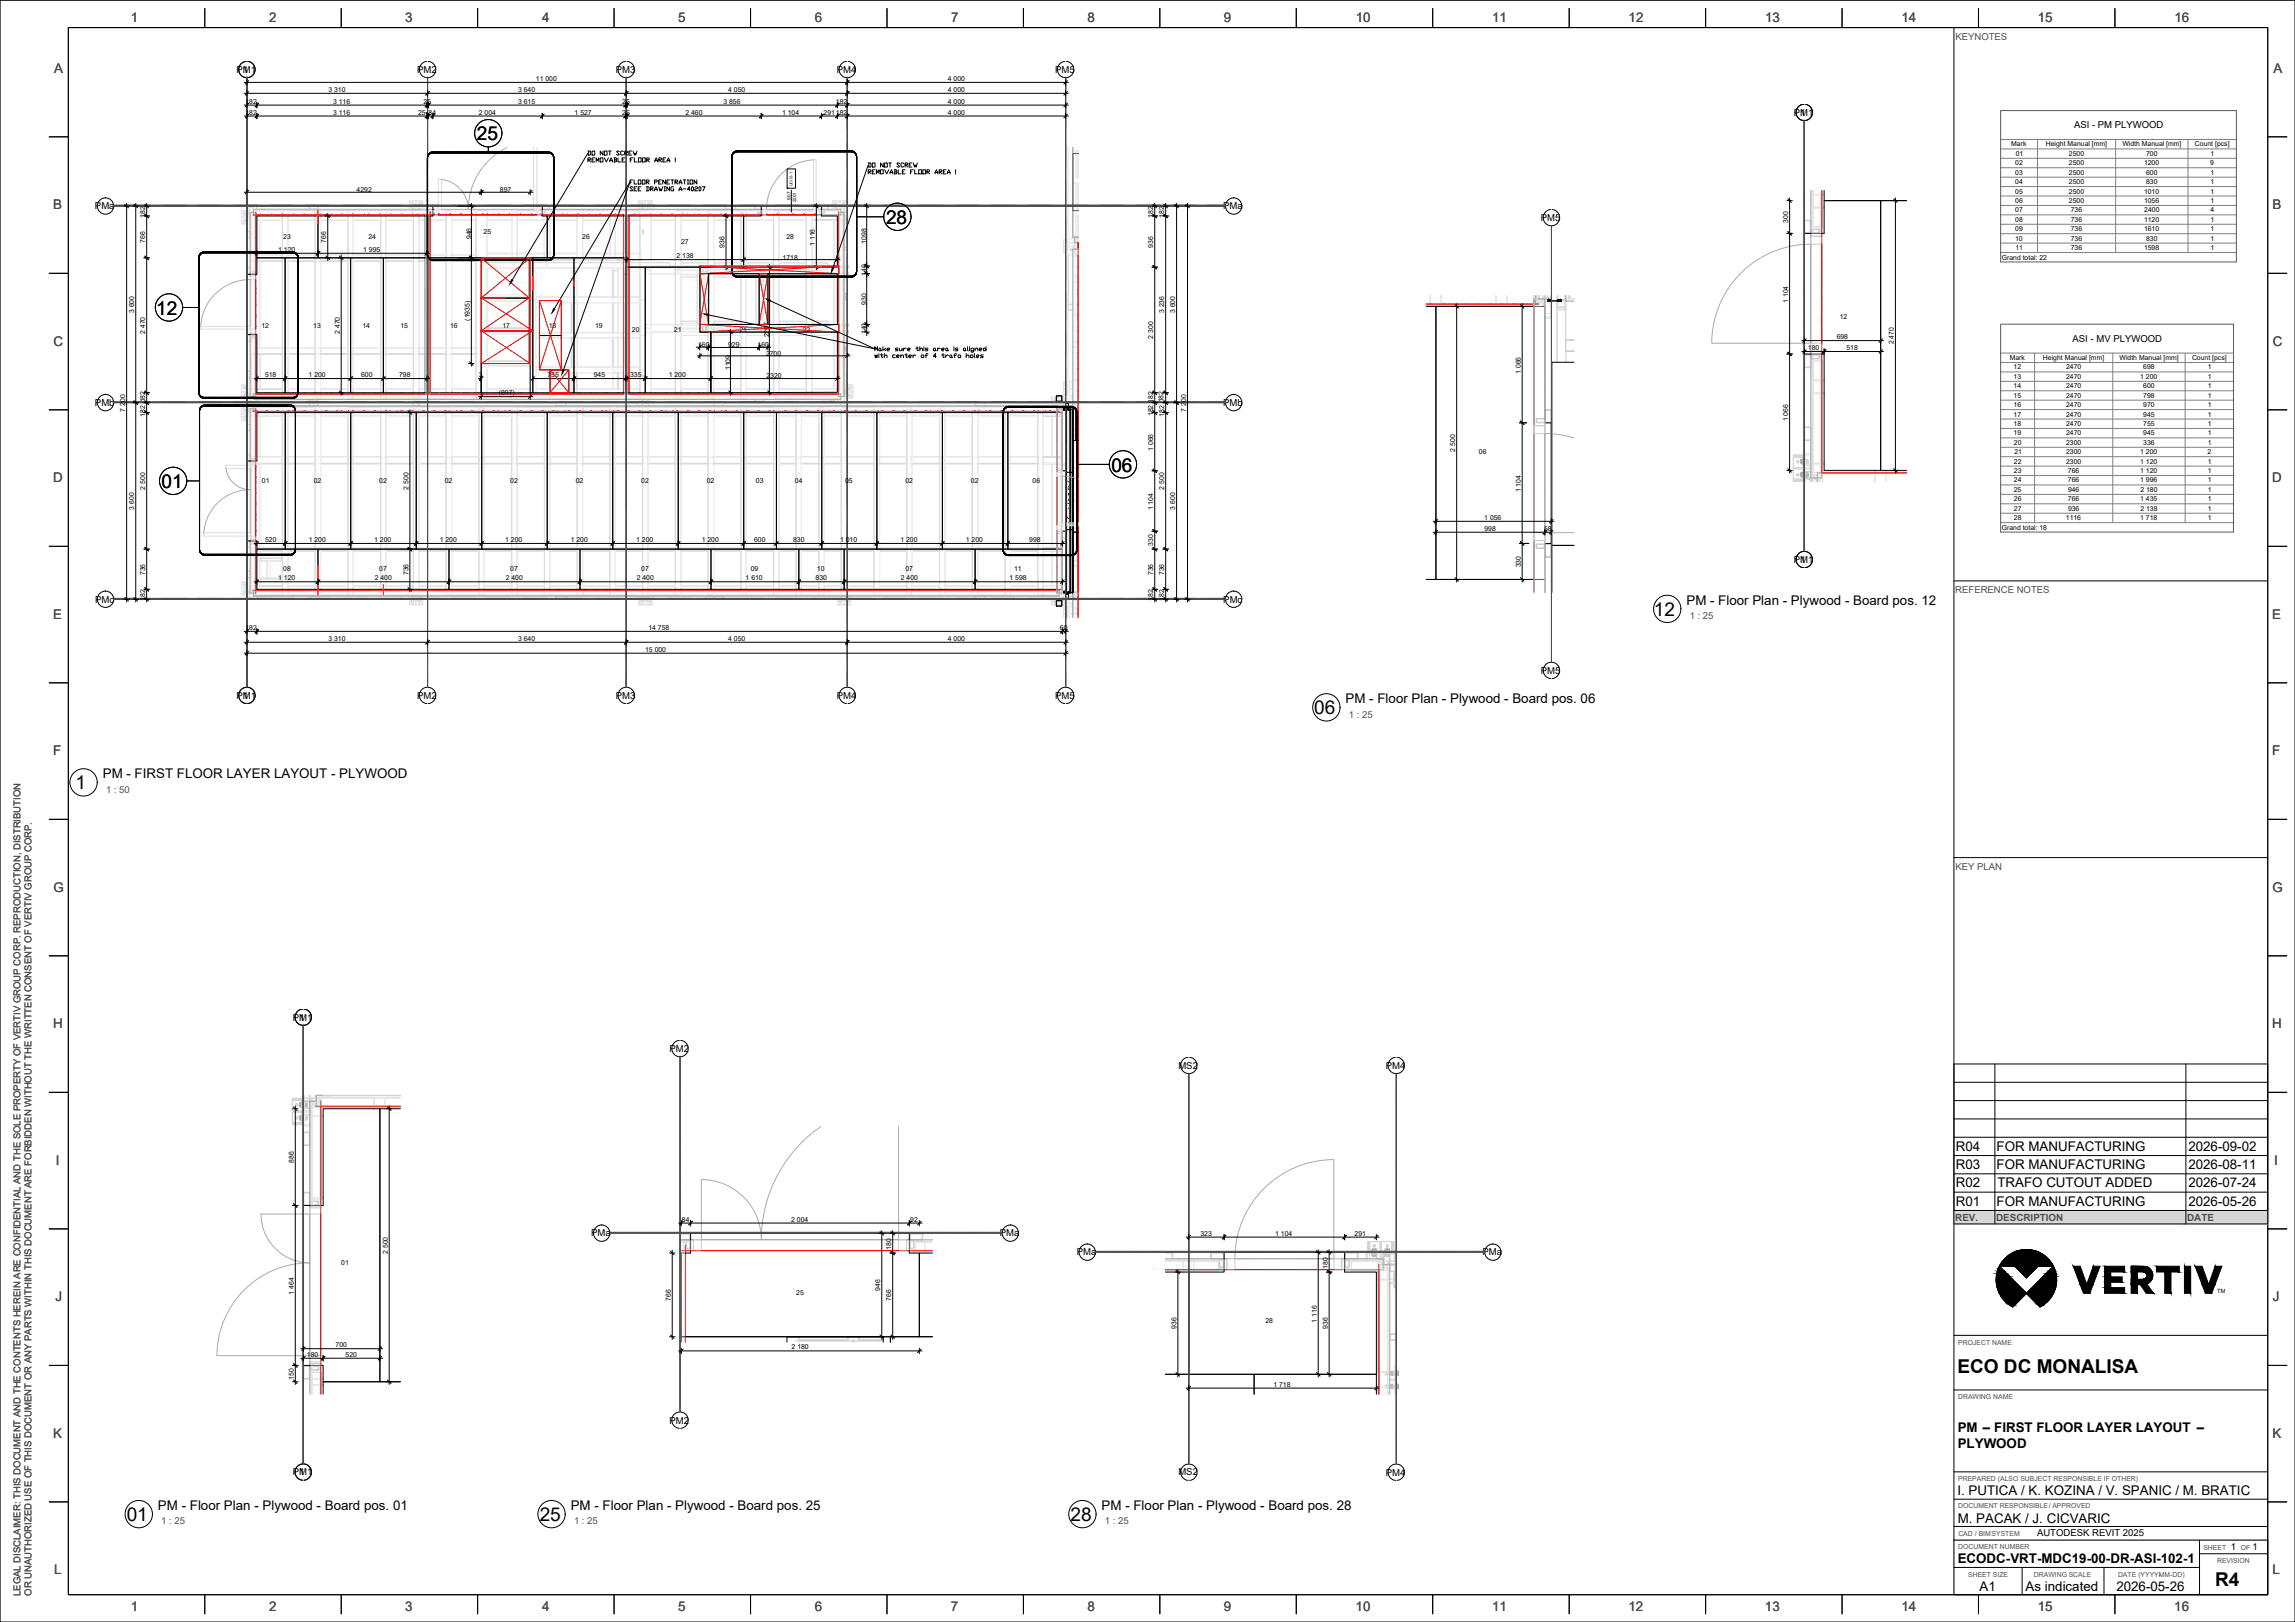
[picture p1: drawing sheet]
<svg xmlns="http://www.w3.org/2000/svg" width="841mm" height="594mm" viewBox="0 0 841 594" stroke-linecap="round" stroke-linejoin="round" font-family="sans-serif">
<defs><g id="words">
<g font-size="7">
<text x="174.8" y="51.4">25</text>
<text x="324.7" y="82.1">28</text>
<text x="57.2" y="115.3">12</text>
<text x="407.3" y="172.7">06</text>
<text x="59.2" y="178.8">01</text>
<text x="606.1" y="225.4">12</text>
<text x="481.6" y="261.5">06</text>
<text x="27.7" y="289">1</text>
<text x="717.3" y="503.1">ECO DC MONALISA</text>
<text x="46.4" y="557">01</text>
<text x="197.8" y="557">25</text>
<text x="392.3" y="557">28</text>
<text x="811.7" y="581">R4</text>
</g>
<g font-size="4.9" fill="#4d4d4d">
<text x="48" y="8.1">1</text>
<text x="98.6" y="8.1">2</text>
<text x="148.5" y="8.1">3</text>
<text x="198.7" y="8.1">4</text>
<text x="248.5" y="8.1">5</text>
<text x="298.6" y="8.1">6</text>
<text x="348.5" y="8.1">7</text>
<text x="398.6" y="8.1">8</text>
<text x="448.5" y="8.1">9</text>
<text x="496.8" y="8.1">10</text>
<text x="546.8" y="8.1">11</text>
<text x="596.8" y="8.1">12</text>
<text x="646.8" y="8.1">13</text>
<text x="696.8" y="8.1">14</text>
<text x="746.8" y="8.1">15</text>
<text x="796.8" y="8.1">16</text>
<text x="19.9" y="26.7">A</text>
<text x="833.1" y="26.7">A</text>
<text x="19.5" y="76.7">B</text>
<text x="832.7" y="76.7">B</text>
<text x="19.6" y="126.7">C</text>
<text x="832.9" y="126.7">C</text>
<text x="19.5" y="176.7">D</text>
<text x="832.7" y="176.7">D</text>
<text x="19.5" y="226.7">E</text>
<text x="832.7" y="226.7">E</text>
<text x="19.5" y="276.7">F</text>
<text x="832.7" y="276.7">F</text>
<text x="19.6" y="326.7">G</text>
<text x="832.8" y="326.7">G</text>
<text x="19.5" y="376.7">H</text>
<text x="832.7" y="376.7">H</text>
<text x="20.4" y="426.7">I</text>
<text x="833.4" y="426.7">I</text>
<text x="20.3" y="476.7">J</text>
<text x="833" y="476.7">J</text>
<text x="19.5" y="526.7">K</text>
<text x="832.7" y="526.7">K</text>
<text x="19.8" y="576.7">L</text>
<text x="832.7" y="576.7">L</text>
<text x="48" y="590.1">1</text>
<text x="98.6" y="590.1">2</text>
<text x="148.5" y="590.1">3</text>
<text x="198.7" y="590.1">4</text>
<text x="248.5" y="590.1">5</text>
<text x="298.5" y="590.1">6</text>
<text x="348.5" y="590.1">7</text>
<text x="398.5" y="590.1">8</text>
<text x="448.5" y="590.1">9</text>
<text x="496.8" y="590.1">10</text>
<text x="546.8" y="590.1">11</text>
<text x="596.8" y="590.1">12</text>
<text x="646.8" y="590.1">13</text>
<text x="696.8" y="590.1">14</text>
<text x="746.8" y="590.1">15</text>
<text x="796.8" y="590.1">16</text>
</g>
<g font-size="4.9">
<text x="618" y="221.5">PM - Floor Plan - Plywood - Board pos. 12</text>
<text x="493.1" y="257.6">PM - Floor Plan - Plywood - Board pos. 06</text>
<text x="37.7" y="285">PM - FIRST FLOOR LAYER LAYOUT - PLYWOOD</text>
<text x="716.7" y="421.5">R04</text>
<text x="731.7" y="421.5">FOR MANUFACTURING</text>
<text x="801.9" y="421.5">2026-09-02</text>
<text x="716.7" y="428.2">R03</text>
<text x="731.7" y="428.2">FOR MANUFACTURING</text>
<text x="801.9" y="428.2">2026-08-11</text>
<text x="716.7" y="434.9">R02</text>
<text x="732" y="434.9">TRAFO CUTOUT ADDED</text>
<text x="801.9" y="434.9">2026-07-24</text>
<text x="716.7" y="441.6">R01</text>
<text x="731.7" y="441.6">FOR MANUFACTURING</text>
<text x="801.9" y="441.6">2026-05-26</text>
<text x="717.4" y="524.5">PM – FIRST FLOOR LAYER LAYOUT –</text>
<text x="717.4" y="530.3">PLYWOOD</text>
<text x="717.3" y="547.6">I. PUTICA / K. KOZINA / V. SPANIC / M. BRATIC</text>
<text x="57.9" y="553.1">PM - Floor Plan - Plywood - Board pos. 01</text>
<text x="209.2" y="553.1">PM - Floor Plan - Plywood - Board pos. 25</text>
<text x="403.7" y="553.1">PM - Floor Plan - Plywood - Board pos. 28</text>
<text x="717.4" y="557.6">M. PACAK / J. CICVARIC</text>
<text x="717.4" y="572.6">ECODC-VRT-MDC19-00-DR-ASI-102-1</text>
<text x="725.4" y="582.8">A1</text>
<text x="742.3" y="582.9">As indicated</text>
<text x="775.6" y="582.8">2026-05-26</text>
</g>
<g font-size="3.6" fill="#4d4d4d">
<text x="716.5" y="447.1">REV.</text>
<text x="731.5" y="447.1">DESCRIPTION</text>
<text x="801.5" y="447.1">DATE</text>
</g>
<g font-size="3.5" fill="#4d4d4d">
<text x="716.6" y="14.6">KEYNOTES</text>
<text x="716.5" y="217.3">REFERENCE NOTES</text>
<text x="619.2" y="226.7">1 : 25</text>
<text x="494.3" y="262.8">1 : 25</text>
<text x="38.9" y="290.3">1 : 50</text>
<text x="716.6" y="318.6">KEY PLAN</text>
<text x="59.1" y="558.3">1 : 25</text>
<text x="210.4" y="558.3">1 : 25</text>
<text x="404.9" y="558.3">1 : 25</text>
<text x="7.5" y="584.6" transform="rotate(-90 7.5 584.6)">LEGAL DISCLAIMER: THIS DOCUMENT AND THE CONTENTS HEREIN ARE CONFIDENTIAL AND THE SOLE PROPERTY OF VERTIV GROUP CORP. REPRODUCTION, DISTRIBUTION</text>
<text x="11.5" y="584.5" transform="rotate(-90 11.5 584.5)">OR UNAUTHORIZED USE OF THIS DOCUMENT OR ANY PARTS WITHIN THIS DOCUMENT ARE FORBIDDEN WITHOUT THE WRITTEN CONSENT OF VERTIV GROUP CORP.</text>
</g>
<g font-size="3.5">
<text x="86.6" y="26.7">PM1</text>
<text x="89.1" y="26.7">1</text>
<text x="152.9" y="26.7">PM2</text>
<text x="225.6" y="26.7">PM3</text>
<text x="306.6" y="26.7">PM4</text>
<text x="386.7" y="26.7">PM5</text>
<text x="657.3" y="42.4">PM1</text>
<text x="659.8" y="42.4">1</text>
<text x="760" y="47">ASI - PM PLYWOOD</text>
<text x="34.8" y="76.7">PMa</text>
<text x="448.2" y="76.7">PMa</text>
<text x="564.7" y="80.9">PM5</text>
<text x="759.5" y="125.2">ASI - MV PLYWOOD</text>
<text x="34.8" y="148.7">PMb</text>
<text x="448.2" y="148.7">PMb</text>
<text x="657.3" y="206.2">PM1</text>
<text x="659.8" y="206.2">1</text>
<text x="34.9" y="220.7">PMc</text>
<text x="448.3" y="220.7">PMc</text>
<text x="564.7" y="246.8">PM5</text>
<text x="86.6" y="255.9">PM1</text>
<text x="89.1" y="255.9">1</text>
<text x="152.9" y="255.9">PM2</text>
<text x="225.6" y="255.9">PM3</text>
<text x="306.6" y="255.9">PM4</text>
<text x="386.7" y="255.9">PM5</text>
<text x="107.3" y="373.8">PM1</text>
<text x="109.8" y="373.8">1</text>
<text x="245.3" y="385.3">PM2</text>
<text x="431.8" y="391.4">MS2</text>
<text x="507.8" y="391.4">PM4</text>
<text x="216.6" y="452.9">PMa</text>
<text x="366.4" y="452.9">PMa</text>
<text x="394.6" y="459.8">PMa</text>
<text x="543.2" y="459.8">PMa</text>
<text x="245.3" y="521.4">PM2</text>
<text x="107.3" y="540.4">PM1</text>
<text x="109.8" y="540.4">1</text>
<text x="431.8" y="540.4">MS2</text>
<text x="507.8" y="540.5">PM4</text>
<text x="746.5" y="562.7">AUTODESK REVIT 2025</text>
<text x="817.5" y="567.7">1</text>
<text x="825.5" y="567.7">1</text>
</g>
<g font-size="2.5">
<text x="196.4" y="29.6">11 000</text>
<text x="347.4" y="29.6">4 000</text>
<text x="120.4" y="33.6">3 310</text>
<text x="189.9" y="33.6">3 640</text>
<text x="266.8" y="33.6">4 050</text>
<text x="347.4" y="33.6">4 000</text>
<text x="90" y="38">182</text>
<text x="90" y="42">182</text>
<text x="122.1" y="38">3 116</text>
<text x="122.1" y="42">3 116</text>
<text x="155.2" y="38">25</text>
<text x="157.1" y="42">84</text>
<text x="175.5" y="42">2 004</text>
<text x="189.9" y="38">3 615</text>
<text x="210.6" y="42">1 527</text>
<text x="228" y="38">25</text>
<text x="228" y="42">25</text>
<text x="251.1" y="42">2 460</text>
<text x="265.1" y="38">3 856</text>
<text x="286.6" y="42">1 104</text>
<text x="301.8" y="42">291182</text>
<text x="306.3" y="38">182</text>
<text x="347.4" y="38">4 000</text>
<text x="347.4" y="42">4 000</text>
<text x="153.2" y="42.1">25</text>
<text x="737" y="53.7">Mark</text>
<text x="749.7" y="53.7">Height Manual [mm]</text>
<text x="777.8" y="53.7">Width Manual [mm]</text>
<text x="804.3" y="53.7">Count [pcs]</text>
<text x="738.7" y="57.1">01</text>
<text x="758.2" y="57.1">2500</text>
<text x="786.5" y="57.1">700</text>
<text x="810.1" y="57.1">1</text>
<text x="738.5" y="60.6">02</text>
<text x="738.5" y="64">03</text>
<text x="758.2" y="60.6">2500</text>
<text x="758.2" y="64">2500</text>
<text x="785.7" y="60.6">1200</text>
<text x="786.5" y="64">600</text>
<text x="810" y="60.6">9</text>
<text x="810.1" y="64">1</text>
<text x="130.7" y="70.4">4292</text>
<text x="183.2" y="70.4">897</text>
<text x="738.5" y="67.5">04</text>
<text x="738.5" y="70.9">05</text>
<text x="758.2" y="67.5">2500</text>
<text x="758.2" y="70.9">2500</text>
<text x="785.7" y="70.9">1010</text>
<text x="786.5" y="67.5">830</text>
<text x="810.1" y="67.5">1</text>
<text x="810.1" y="70.9">1</text>
<text x="738.5" y="74.4">06</text>
<text x="738.5" y="77.8">07</text>
<text x="758.2" y="74.4">2500</text>
<text x="758.9" y="77.8">736</text>
<text x="785.7" y="74.4">1056</text>
<text x="785.8" y="77.8">2400</text>
<text x="810" y="77.8">4</text>
<text x="810.1" y="74.4">1</text>
<text x="53.2" y="79.7" transform="rotate(-90 53.2 79.7)">182</text>
<text x="422.6" y="79.7" transform="rotate(-90 422.6 79.7)">182</text>
<text x="426.6" y="79.7" transform="rotate(-90 426.6 79.7)">182</text>
<text x="655.3" y="81.7" transform="rotate(-90 655.3 81.7)">300</text>
<text x="738.5" y="81.3">08</text>
<text x="758.9" y="81.3">736</text>
<text x="785.7" y="81.3">1120</text>
<text x="810.1" y="81.3">1</text>
<text x="53.2" y="89" transform="rotate(-90 53.2 89)">766</text>
<text x="103.8" y="87.6">23</text>
<text x="119.6" y="89" transform="rotate(-90 119.6 89)">766</text>
<text x="135" y="87.6">24</text>
<text x="172.7" y="87.6" transform="rotate(-90 172.7 87.6)">946</text>
<text x="177.2" y="85.8">25</text>
<text x="213.4" y="87.6">26</text>
<text x="249.6" y="89.3">27</text>
<text x="288.2" y="87.5">28</text>
<text x="317.6" y="89.3" transform="rotate(-90 317.6 89.3)">1098</text>
<text x="738.4" y="88.2">10</text>
<text x="738.5" y="84.7">09</text>
<text x="758.9" y="84.7">736</text>
<text x="758.9" y="88.2">736</text>
<text x="785.7" y="84.7">1610</text>
<text x="786.5" y="88.2">830</text>
<text x="810.1" y="84.7">1</text>
<text x="810.1" y="88.2">1</text>
<text x="101.9" y="92.2">1 120</text>
<text x="133.1" y="92.2">1 995</text>
<text x="247.9" y="94.5">2 138</text>
<text x="265.5" y="90.7" transform="rotate(-90 265.5 90.7)">936</text>
<text x="286.8" y="95.1">1718</text>
<text x="298.6" y="90.1" transform="rotate(-90 298.6 90.1)">1 116</text>
<text x="422.6" y="90.7" transform="rotate(-90 422.6 90.7)">936</text>
<text x="733.6" y="95.1">Grand total: 22</text>
<text x="738.6" y="91.6">11</text>
<text x="758.9" y="91.6">736</text>
<text x="785.7" y="91.6">1598</text>
<text x="810.1" y="91.6">1</text>
<text x="317.6" y="101" transform="rotate(-90 317.6 101)">140</text>
<text x="317.6" y="111.6" transform="rotate(-90 317.6 111.6)">930</text>
<text x="655.3" y="111" transform="rotate(-90 655.3 111)">1 104</text>
<text x="49.2" y="114.7" transform="rotate(-90 49.2 114.7)">3 600</text>
<text x="95.8" y="120">12</text>
<text x="114.8" y="120">13</text>
<text x="132.8" y="120">14</text>
<text x="146.8" y="120">15</text>
<text x="164.9" y="120">16</text>
<text x="172.2" y="117.5" transform="rotate(-90 172.2 117.5)">(1935)</text>
<text x="184.1" y="120">17</text>
<text x="201.1" y="120">18</text>
<text x="218.1" y="120">19</text>
<text x="426.6" y="114.7" transform="rotate(-90 426.6 114.7)">3 236</text>
<text x="430.6" y="114.7" transform="rotate(-90 430.6 114.7)">3 600</text>
<text x="674.2" y="117">12</text>
<text x="53.2" y="122.3" transform="rotate(-90 53.2 122.3)">2 470</text>
<text x="124.5" y="122.3" transform="rotate(-90 124.5 122.3)">2 470</text>
<text x="231.6" y="121.7">20</text>
<text x="247" y="121.7">21</text>
<text x="271" y="121.7">21</text>
<text x="281.9" y="123.6" transform="rotate(-90 281.9 123.6)">2297</text>
<text x="294.2" y="121.7">22</text>
<text x="317.6" y="122.4" transform="rotate(-90 317.6 122.4)">140</text>
<text x="422.6" y="124.1" transform="rotate(-90 422.6 124.1)">2 300</text>
<text x="673.1" y="124.2">698</text>
<text x="255.8" y="127.1">160</text>
<text x="266.8" y="127.2">929</text>
<text x="277.6" y="127.2">160</text>
<text x="280.7" y="130.3">2700</text>
<text x="662.5" y="128.2">180</text>
<text x="676.7" y="128.2">518</text>
<text x="694" y="126.1" transform="rotate(-90 694 126.1)">2 470</text>
<text x="736.5" y="131.9">Mark</text>
<text x="748.7" y="131.9">Height Manual [mm]</text>
<text x="776.7" y="131.9">Width Manual [mm]</text>
<text x="803.3" y="131.9">Count [pcs]</text>
<text x="267.6" y="135.6" transform="rotate(-90 267.6 135.6)">1109</text>
<text x="557.3" y="136.9" transform="rotate(-90 557.3 136.9)">1 066</text>
<text x="737.9" y="135.3">12</text>
<text x="757.1" y="135.3">2470</text>
<text x="785.4" y="135.3">698</text>
<text x="809" y="135.3">1</text>
<text x="97.1" y="138.1">518</text>
<text x="113.1" y="138.1">1 200</text>
<text x="132.3" y="138.1">600</text>
<text x="146.3" y="138.1">798</text>
<text x="175.5" y="138.1">3</text>
<text x="200.6" y="138.1">755</text>
<text x="217.6" y="138.1">945</text>
<text x="230.9" y="138.1">335</text>
<text x="245.1" y="138.1">1 200</text>
<text x="280.9" y="138.6">2320</text>
<text x="737.9" y="138.8">13</text>
<text x="737.9" y="142.2">14</text>
<text x="757.1" y="138.8">2470</text>
<text x="757.1" y="142.2">2470</text>
<text x="784.3" y="138.8">1 200</text>
<text x="785.4" y="142.2">600</text>
<text x="809" y="138.8">1</text>
<text x="809" y="142.2">1</text>
<text x="53.2" y="147.4" transform="rotate(-90 53.2 147.4)">182</text>
<text x="182.8" y="144.8">(897)</text>
<text x="422.6" y="147.5" transform="rotate(-90 422.6 147.5)">182</text>
<text x="426.4" y="147.4" transform="rotate(-90 426.4 147.4)">182</text>
<text x="737.9" y="145.7">15</text>
<text x="737.9" y="149.1">16</text>
<text x="757.1" y="145.7">2470</text>
<text x="757.1" y="149.1">2470</text>
<text x="785.4" y="145.7">798</text>
<text x="785.4" y="149.1">970</text>
<text x="809" y="145.7">1</text>
<text x="809" y="149.1">1</text>
<text x="45.9" y="150.7" transform="rotate(-90 45.9 150.7)">7 200</text>
<text x="53.2" y="152.6" transform="rotate(-90 53.2 152.6)">182</text>
<text x="422.6" y="152.4" transform="rotate(-90 422.6 152.4)">182</text>
<text x="426.6" y="152.6" transform="rotate(-90 426.6 152.6)">182</text>
<text x="434.6" y="150.7" transform="rotate(-90 434.6 150.7)">7 200</text>
<text x="655.3" y="154.4" transform="rotate(-90 655.3 154.4)">1 066</text>
<text x="737.9" y="152.6">17</text>
<text x="757.1" y="152.6">2470</text>
<text x="785.4" y="152.6">945</text>
<text x="809" y="152.6">1</text>
<text x="737.9" y="156">18</text>
<text x="737.9" y="159.5">19</text>
<text x="757.1" y="156">2470</text>
<text x="757.1" y="159.5">2470</text>
<text x="785.4" y="156">755</text>
<text x="785.4" y="159.5">945</text>
<text x="809" y="156">1</text>
<text x="809" y="159.5">1</text>
<text x="422.6" y="165.2" transform="rotate(-90 422.6 165.2)">1 066</text>
<text x="533.3" y="165.4" transform="rotate(-90 533.3 165.4)">2 500</text>
<text x="542" y="166.4">06</text>
<text x="738" y="162.9">20</text>
<text x="738.2" y="166.4">21</text>
<text x="757.1" y="162.9">2300</text>
<text x="757.1" y="166.4">2300</text>
<text x="784.3" y="166.4">1 200</text>
<text x="785.4" y="162.9">336</text>
<text x="809" y="166.4">2</text>
<text x="809" y="162.9">1</text>
<text x="738" y="169.8">22</text>
<text x="738" y="173.3">23</text>
<text x="757.1" y="169.8">2300</text>
<text x="757.8" y="173.3">766</text>
<text x="784.3" y="169.8">1 120</text>
<text x="784.3" y="173.3">1 120</text>
<text x="809" y="169.8">1</text>
<text x="809" y="173.3">1</text>
<text x="53.2" y="179.3" transform="rotate(-90 53.2 179.3)">2 500</text>
<text x="96" y="176.9">01</text>
<text x="115" y="176.9">02</text>
<text x="139" y="176.9">02</text>
<text x="149.7" y="179.3" transform="rotate(-90 149.7 179.3)">2 500</text>
<text x="163" y="176.9">02</text>
<text x="187" y="176.9">02</text>
<text x="211" y="176.9">02</text>
<text x="235" y="176.9">02</text>
<text x="259" y="176.9">02</text>
<text x="277" y="176.9">03</text>
<text x="291.3" y="176.9">04</text>
<text x="309.7" y="176.9">05</text>
<text x="331.8" y="176.9">02</text>
<text x="355.8" y="176.9">02</text>
<text x="378.4" y="176.9">06</text>
<text x="426.6" y="179.3" transform="rotate(-90 426.6 179.3)">2 500</text>
<text x="738" y="176.7">24</text>
<text x="757.8" y="176.7">766</text>
<text x="784.3" y="176.7">1 996</text>
<text x="809" y="176.7">1</text>
<text x="557.3" y="180.4" transform="rotate(-90 557.3 180.4)">1 104</text>
<text x="738" y="180.2">25</text>
<text x="738" y="183.6">26</text>
<text x="757.8" y="183.6">766</text>
<text x="757.8" y="180.2">946</text>
<text x="784.3" y="183.6">1 435</text>
<text x="784.4" y="180.2">2 180</text>
<text x="809" y="180.2">1</text>
<text x="809" y="183.6">1</text>
<text x="49.2" y="186.7" transform="rotate(-90 49.2 186.7)">3 600</text>
<text x="422.6" y="186.9" transform="rotate(-90 422.6 186.9)">1 104</text>
<text x="430.6" y="186.7" transform="rotate(-90 430.6 186.7)">3 600</text>
<text x="543.9" y="190.4">1 056</text>
<text x="738" y="187.1">27</text>
<text x="738" y="190.5">28</text>
<text x="757.1" y="190.5">1116</text>
<text x="757.8" y="187.1">936</text>
<text x="784.3" y="190.5">1 718</text>
<text x="784.4" y="187.1">2 138</text>
<text x="809" y="187.1">1</text>
<text x="809" y="190.5">1</text>
<text x="544" y="194.4">998</text>
<text x="565.8" y="194.4">58</text>
<text x="733.6" y="194">Grand total: 18</text>
<text x="97.1" y="198.5">520</text>
<text x="113.1" y="198.5">1 200</text>
<text x="137.1" y="198.5">1 200</text>
<text x="161.1" y="198.5">1 200</text>
<text x="185.1" y="198.5">1 200</text>
<text x="209.1" y="198.5">1 200</text>
<text x="233.1" y="198.5">1 200</text>
<text x="257.1" y="198.5">1 200</text>
<text x="276.4" y="198.5">600</text>
<text x="290.7" y="198.5">830</text>
<text x="307.9" y="198.5">1 010</text>
<text x="330" y="198.5">1 200</text>
<text x="354" y="198.5">1 200</text>
<text x="377.2" y="198.5">998</text>
<text x="422.6" y="200" transform="rotate(-90 422.6 200)">330</text>
<text x="103.8" y="209.3">08</text>
<text x="139" y="209.3">07</text>
<text x="187" y="209.3">07</text>
<text x="235" y="209.3">07</text>
<text x="275.1" y="209.3">09</text>
<text x="299.3" y="209.3">10</text>
<text x="331.8" y="209.3">07</text>
<text x="371.6" y="209.3">11</text>
<text x="557.3" y="207.8" transform="rotate(-90 557.3 207.8)">330</text>
<text x="53.2" y="210.7" transform="rotate(-90 53.2 210.7)">736</text>
<text x="101.9" y="212.5">1 120</text>
<text x="137.3" y="212.5">2 400</text>
<text x="149.7" y="210.7" transform="rotate(-90 149.7 210.7)">736</text>
<text x="185.3" y="212.5">2 400</text>
<text x="233.3" y="212.5">2 400</text>
<text x="273.2" y="212.5">1 610</text>
<text x="298.9" y="212.5">830</text>
<text x="330.1" y="212.5">2 400</text>
<text x="369.9" y="212.5">1 598</text>
<text x="422.6" y="210.7" transform="rotate(-90 422.6 210.7)">736</text>
<text x="426.6" y="210.7" transform="rotate(-90 426.6 210.7)">736</text>
<text x="53.2" y="220" transform="rotate(-90 53.2 220)">182</text>
<text x="422.6" y="220" transform="rotate(-90 422.6 220)">182</text>
<text x="426.6" y="220" transform="rotate(-90 426.6 220)">182</text>
<text x="90" y="230.7">182</text>
<text x="237.6" y="230.7">14 758</text>
<text x="388.4" y="230.7">60</text>
<text x="120.4" y="234.7">3 310</text>
<text x="189.9" y="234.7">3 640</text>
<text x="236.4" y="238.7">15 000</text>
<text x="266.8" y="234.7">4 050</text>
<text x="347.4" y="234.7">4 000</text>
<text x="107.7" y="426" transform="rotate(-90 107.7 426)">886</text>
<text x="249.9" y="447.4">84</text>
<text x="290" y="447.4">2 004</text>
<text x="333.6" y="447.4">92</text>
<text x="439.9" y="452.6">323</text>
<text x="467.3" y="452.6">1 104</text>
<text x="496.4" y="452.6">291</text>
<text x="142.1" y="459.3" transform="rotate(-90 142.1 459.3)">2 500</text>
<text x="326.6" y="457.7" transform="rotate(-90 326.6 457.7)">180</text>
<text x="125" y="463.3">01</text>
<text x="486.5" y="464.7" transform="rotate(-90 486.5 464.7)">180</text>
<text x="322.6" y="472.9" transform="rotate(-90 322.6 472.9)">946</text>
<text x="107.7" y="474.2" transform="rotate(-90 107.7 474.2)">1 464</text>
<text x="245.8" y="476.5" transform="rotate(-90 245.8 476.5)">766</text>
<text x="291.8" y="474.3">25</text>
<text x="326.6" y="476.5" transform="rotate(-90 326.6 476.5)">766</text>
<text x="463.7" y="484.5">28</text>
<text x="482.5" y="484.4" transform="rotate(-90 482.5 484.4)">1 116</text>
<text x="431.1" y="486.8" transform="rotate(-90 431.1 486.8)">936</text>
<text x="486.5" y="486.8" transform="rotate(-90 486.5 486.8)">936</text>
<text x="112.5" y="496.9">180</text>
<text x="123" y="493.5">700</text>
<text x="126.6" y="496.9">520</text>
<text x="290.1" y="494.3">2 180</text>
<text x="107.7" y="505.4" transform="rotate(-90 107.7 505.4)">150</text>
<text x="466.6" y="507.9">1 718</text>
</g>
<g font-size="2.5" fill="#4d4d4d">
<text x="717.6" y="492.5">PROJECT NAME</text>
<text x="717.6" y="512.5">DRAWING NAME</text>
<text x="717.6" y="542.5">PREPARED (ALSO SUBJECT RESPONSIBLE IF OTHER)</text>
<text x="717.6" y="552.5">DOCUMENT RESPONSIBLE/ APPROVED</text>
<text x="717.7" y="562.5">CAD / BIMSYSTEM</text>
<text x="717.6" y="567.5">DOCUMENT NUMBER</text>
<text x="807.4" y="567.6">SHEET</text>
<text x="821.1" y="567.6">OF</text>
<text x="812.5" y="572.6">REVISION</text>
<text x="721.3" y="577.5">SHEET SIZE</text>
<text x="745.3" y="577.5">DRAWING SCALE</text>
<text x="776.2" y="577.5">DATE (YYYY-MM-DD)</text>
</g>
<text font-size="2.1" x="812.6" y="473.7">TM</text>
<text font-size="1.7" fill="#f00" x="289.6" y="77.4">-</text>
<g font-size="1.7">
<text x="289.6" y="73.1" transform="rotate(-90 289.6 73.1)">907</text>
<text x="291.7" y="74.1" transform="rotate(-90 291.7 74.1)">2201</text>
</g>
<text font-size="1.4" x="290.5" y="68.3" transform="rotate(-90 290.5 68.3)">UCi12- 1</text>
</g></defs>
<!-- layer: A-COLS -->
<g fill="none" stroke="#dadada" stroke-width=".37">
<path d="M391.5 88.9l.4 1.2 1.7-.1 .2-1.1v2.4l-.2-1.1h-1.7l-.4 1.1zM395.2 91.2v.1M395.2 90.3v.9M395.2 90.2v.1M387 147.5v1.2M387 148.7h1M388 147.5l.1 .1M388 147.6l-1-.1v1.2M388 148.6v.1M388.1 147.7v.9M388.1 148.6l-.1 .1M391.5 147.5l.2 1.1 1.7 .1 .4-1.2v2.4l-.2-1.1h-1.7l-.4 1.1z"/>
<path d="M151.3 218.4h2.3v1.1h-2.3zM153.6 218.5h-2.2v.8h2.2M153.7 218.5v.8M391.5 217.1l.2 1.1 1.7 .1 .4-1.2v2.4l-.2-1.1h-1.7l-.4 1.1z"/>
</g>
<!-- layer: S-BEAM -->
<g fill="none" stroke="#f6f6f6" stroke-width=".37">
<path d="M393.1 54.1h.1M393.1 54.2v.9zM393.1 54.1v.1M394.2 55.2v9.9M395 55.2v9.9M395.3 55.1l-2.2 .1v9.9h2.2M393.1 77.1v1zM393.1 78.2v.9zM393.1 65.1v1zM393.1 66.2v.9zM393.1 66.1v.1M393.1 78.1v.1"/>
<path d="M394.2 67.2v9.9M394.2 79.2v8M395 67.2v9.9M395 79.2v6.7M395 79.2v9.9M395.3 67.1l-2.2 .1v9.9h2.2M395.3 79.1l-2.2 .1v7.1M391.5 87.6v1.3M391.5 91.3v22M391.5 92.6h.1M391.5 92.6h.2M391.6 93.6h.1"/>
<path d="M391.7 93.6h1.2M391.7 92.6h.1M391.7 90.5v2.3h1.2v-.2h-1.2M391.7 91h.3v.3M392 90h.9M392 90.2h.9M392 88.9v.3h-.3M392 91.5l-.3 .1M392.9 87.1h-1.3l.1 2.7M393 93.1h.1M393 93.6h.1M393 90.2v1.1"/>
<path d="M393 91.6h.1M393 91.6v1.5M393 88.9v1.2M393.1 93.9v17.7M393.1 93.9h.1M393.1 87.2v2.9v-1h.5M393.1 93.9v20.2v-.8M393.6 91.1h-.5v-.9v2.3M393.8 89.1h.1M394.2 88.9v.1M394.3 89.1h1M394.3 86h1"/>
<path d="M395 87.2v1.9M395 91.2v.1M395 91.2v9.9M395.1 87.4v1.6M395.1 91.3v9.8h-2h2.2M395.1 85.9v1.3M393.1 113.4h.1M393.1 111.6v1.8M393.1 115.1h2.2M393.1 114.2v.9zM393.1 114.1v.1M393.1 115.2v9.9"/>
<path d="M393.1 115.2h1.9M395 113.1h-1.9h2.2M395 103.2v9.9M395 115.2v9.9M395.1 103.2v9.9M395.1 115.2v9.9M395.3 103.1h-2.2l1.9 .1M391.5 139.8v5M391.6 139.8v5.5h1.3M392.9 139.3h-1.3l.1 .6M393.1 125.1v1zM393.1 125.1h2.2"/>
<path d="M393.1 127.1h2.2M393.1 126.2v.9zM393.1 137.1v1zM393.1 137.1h2.2M393.1 139.1h2.2M393.1 138.2v.9zM393.1 126.1v.1M393.1 127.2v9.9M393.1 138.1v.1M393.1 139.2v7.1M393.1 127.2h1.9M393.1 137.1h1.9"/>
<path d="M393.1 139.2h1.9M393.1 125.1h1.9M395 127.2v9.9M395 139.2v8.5M395.1 127.2v9.9M395.1 139.2v8.5M90.6 147.7v1.3M90.6 149.1v.6M90.6 149.9v.4M90.6 150.6v.4M91.6 152.4h.3M92.1 150.2v17.4"/>
<path d="M92.9 147.6h1.1M93.4 149.1v1.2h-1.3M93.6 150.8h.1M93.6 152.5v.1M93.6 150.8v65.5M93.7 150.8v16.8M94.6 147.7v.8M94.6 148.6h.1M94.6 148.7h.1M94.6 148.6v.1M94.8 148.7h.1M94.8 148.6h.1"/>
<path d="M94.8 147.7v.8M94.8 148.6v.1M95.4 148.7v.3M151.4 147.7h.1M175.5 150.9v-1.8h2v1.8M187.5 150.9v-1.8h2v1.8M261.5 149.1h10M300.1 150.9v-1.8h2v1.8M385.6 147.7v1.3M387 147.6h1M387.6 149.1v1.2h1.3M389.1 152.4h.2"/>
<path d="M389.3 152.4h.1M390.4 147.7v1.3M390.4 149v.7M390.4 149.8h.1M391.5 146.2v1.3M391.5 149.9v1.3M391.6 149.9v1.8h1.3M391.7 143.2v.6v-.3h.3M391.7 140.8v.6v-.3h.3M391.7 149.9h1.9h-1.9M391.7 142.2v.2M391.7 144.8h.1"/>
<path d="M391.7 149.1v.8M391.7 151.2h.1M392 148.6h.9M392 148.8h.9M392.9 145.7h-1.3l.1 2.7M393 147.5v1.2M393 148.8v1.1M393.1 147.3v1.4v-1h.5M393.1 158.4v11.9M393.1 147.7h.5M393.6 149.7h-.5v-.9v9.5M394 147.7h1.3"/>
<path d="M394 147.7h1M395 149.9v7.4M395 159.4v9.9M395 149.7l.1 .2M395 149.7h-1h1.3M395 149.7v7.6M395.1 149.7v.2M92.1 169.9v28.3M93.6 167.4h.1M93.6 167.6v31.8M175.5 167.4v.1M175.5 169.8h.1"/>
<path d="M177.5 167.4v.1M177.5 169.8h.1M187.5 167.4v.1M187.5 169.8h.1M189.5 167.4v.1M189.5 169.8h.1M300.1 167.4v.1M300.1 169.8h.1M302.1 167.4v.1M302.1 169.8h.1M393.1 170.4v11.9v-10.9M395 171.4v9.9"/>
<path d="M92.1 198.3v.6M92.1 199v17.8M93.7 199.4v16.8M393.1 183.4v10.6M393.1 182.4v11.9M393.1 194.4v11.9M395 183.4v9.9M395 195.4v9.9M90.7 215.3h.8M90.7 215.5h.8M91.5 215.5h.1M91.6 215.3h.1"/>
<path d="M91.6 215.5h.1M92.1 200.6h1.7M92.1 201.6h1.7M92.1 200.7h1.7M93.6 200.5h.1M93.6 201.7v.1M93.6 214.5h.1M93.6 216.2v.1M96.7 218.5h1.6M98 218.8h.6M154.9 219.3h.1M175.5 200.5v.1"/>
<path d="M175.5 201.7h.1M175.5 216.2v1.7M177.5 216.2v1.7h-12M177.5 200.5v.1M177.5 201.7h.1M187.5 216.2v1.7h2v-1.7M187.5 200.5v.1M187.5 201.7h.1M189.5 200.5v.1M189.5 201.7h.1M235.4 219.3h.2M300.1 216.2v1.7h2v-1.7"/>
<path d="M300.1 200.5v.1M300.1 201.7h.1M302.1 200.5v.1M302.1 201.7h.1M311.7 219.3h.1M358.3 216.4h10M358.3 216.4v1.5h10v-1.5M391.5 215.8v1.3M391.5 219.5v1.3M391.7 217.1h1.9l-1.9 .1M391.7 218.7l-.1 2.6h1.3M392 218.2h.9"/>
<path d="M392 218.4h.9M392.9 215.3h-1.3l.1 2.7M393 217.2v1.1M393 218.4v1.1M393.1 206.4v11.9M393.1 218.1h.1M393.1 217.3h.5M393.6 219.3h-.5v-.9v1.3M395 207.4v9.7M395 219.4v3.3M395 207.4v9.9M395.1 219.4v3.3"/>
<path d="M395.1 217.1l-1.1 .2h1.3M395.3 219.3h-1.3l1 .1M391.5 222.2v3.9M391.7 223.2v.6v-.3h.3M391.7 220.8h.1M391.7 222.2v.1M391.7 224.6v.2M391.7 225.7v.4M392 225.9l-.3 .2M392.9 221.7h-1.3v4.4M393.1 224.8h2v1.3M393.1 222.7v1z"/>
<path d="M393.1 222.7h2.2M393.1 224.7h2.2M393.1 223.8v.9zM393.1 220.8v1.9M393.1 223.7v.1M393.1 224.8v1.3M393.1 222.7h1.9M395 224.8v1.3z"/>
</g>
<g fill="none" stroke="#f1f1f1" stroke-width=".37">
<path d="M391.5 54.1v34.8M393.1 55.1v.1M394.2 55.2l.1 9.9zM395 55.2v9.9M395.1 55.2v9.9M395.3 55.1l-2.2 .1M393.1 65.1h.1M393.1 77.1h1.9M393.1 65.1h1.9M393.1 67.1v.1M393.1 77.1h.1M393.1 79.1v.1"/>
<path d="M393.1 65.1h2.2M393.1 77.1h2.2M394.2 79.2v9.9M394.2 67.2l.1 9.9zM394.3 79.2v8M395 79.2v9.8M395 67.2v9.9M395.1 67.2v9.9M395.1 79.2v9.9M395.3 79.1l-2.2 .1M395.3 67.1l-2.2 .1M390.9 87.9v.2"/>
<path d="M390.9 90.1v.1M390.9 92.2v.1M391.3 87.9v.2M391.3 90.1v.1M391.3 92.2v.1M391.5 87.6l1.4 .1M391.5 91.3v56.2M391.6 91.7v1.7M391.6 93.4v18.2M391.6 93.5h.1M391.7 93.5h1.2M391.7 88.9h.3v.3h-.3"/>
<path d="M391.7 91h.3v.3M391.7 90.3v1.2M391.7 88.6h.3v.3M391.7 91.3h.3M391.8 90h1.1M391.8 90.2h1.1M392 91.3v.2M392.9 87.5h-1.2v.2M392.9 90v.1M392.9 90.2h.1M393 93.5h.1M393 90.2v1.4"/>
<path d="M393 87.1h-1.4l.1 2.8M393 91.7v1.7M393 93.4v18.1M393.1 93.9h.1M393.1 93.9v17.7M393.1 86.3l-.1 3.8M393.1 90.1h.1M393.1 91.1h.5zM393.1 90.2h.1M393.1 86.3v.9M393.1 88.9h.1M393.1 89.1h.1"/>
<path d="M393.1 91.1v.1M393.1 91.3h.1M393.1 91.7v2.2M393.1 89.1h.5M393.2 88.9h.4M393.2 91.3h.4M393.8 89.1h1.5M394.3 88.9v.1M394.3 86h.1M394.3 85.9h1M395 91.3v9.8h-1.9h2.2M395 85.9v1.3"/>
<path d="M395 88.9v.1M395 88.9h.3M395 89v.1M395 91.2v9.9M395.1 89l-.1 .1M395.1 91.2v58.7M395.2 91.3v58.6M395.2 91.1l-1.4 .1M395.3 86l-1 .1M393 111.6l.1 1.8M393.1 113.4h.1M393.1 115.1h2.2"/>
<path d="M393.1 115.2h1.9v9.9h-1.9M393.1 115.1v.1M395 103.2v9.9M395 115.2v9.9M395 101.1v-9.8v9.8M395 113.1h.1M395 103.2h.1M395 103.2l.1 9.9zM395 115.2h.1M395 115.2l.1 9.9zM395 101.1h.1M395.3 103.2h-2.2h1.9v9.9h-1.9h2.2"/>
<path d="M391.5 139.8h.2M391.6 139.3h1.4v6h-1.4zM392.9 139.7h-1.2v.2h1.2M393.1 127.2h2.2M393.1 137.1h2.2M393.1 127.2h1.9v9.9h-1.9M393.1 125.1h2.2M393.1 139.2h1.9v8.5M393.1 139.2h2.2M393.1 125.1h.1M393.1 127.1v.1M393.1 137.1h.1"/>
<path d="M393.1 139.1v.1M395 127.2v9.9M395 139.2v8.5M395 137.1h.1M395 127.2h.1M395 127.2l.1 9.9zM395 139.2h.1M395 139.2l.1 8.5zM395 125.1h.1M90.6 147.7h.1M90.6 149v.1M91.6 148v1.4"/>
<path d="M92.1 150.8v-.6h1.2v.6h.4v65.5h-.4v.5h-1.2v-.6M92.1 152.5v.1M92.1 150.3l-.1 2.1h-.3M93.3 150.3h.1M93.6 150.8v16.8M93.6 150.8v65.5M94.6 148.7v.3M94.8 148.7v.3M95.4 148.7v.3l-2 .1M151.3 148.5v.5M151.4 147.7l.1 1.3M175.5 149.1v68.8"/>
<path d="M177.5 149.1v68.8M187.5 149.1v68.8M189.5 149.1v68.8M261.5 152.4h10M261.5 149.1v1.8M271.5 149.1v1.8M300.1 149.1v68.8M302.1 149.1v68.8M385.6 148.7v.3l2 .1M387.7 150.3h.1M388.9 150.3l.1 2.1h.3M390.4 148.3v.8"/>
<path d="M390.4 147.7h.1M390.4 149.6v.1M390.4 149.8h.1M390.9 140.1v.2M390.9 142.3v.1M390.9 144.4v.1M391.3 140.1v.2M391.3 142.3v.1M391.3 144.4v.1M391.5 149.9v67.2M391.5 144.8h.2M391.5 151.2h.2"/>
<path d="M391.5 146.2h.2M391.7 148.5l-.1-2.8h1.4v3M391.7 143.2h.3v.6h-.3M391.7 140.8h.3v.6h-.3M391.7 142.2h1.2M391.7 142.4h1.2M391.7 149.9h1.9zM391.8 148.6h1.1M392.9 151.2h-1.2v.2h1.2M392.9 146.1h-1.2v.2h1.2M392.9 144.8h-1.2v.2h1.2M392.9 148.6v.1"/>
<path d="M392.9 148.8h-1.1M393 148.8v2.9h-1.4l.1-2.8M393.1 149.7h.1M393.1 148.8h.1M393.1 157.3v1zM393.1 158.4v.9zM393.1 146.3v1M393.1 147.5h.5M393.1 148.7h.1M393.1 149.9v7.4h2.2M393.1 158.3v.1M393.1 149.7h.5"/>
<path d="M393.6 149.9h-1.9M393.6 147.7h-.5h.5M393.8 147.7h1.5M393.8 149.7h1.2M393.8 147.7h1.2M394 147.7h1.3M394 149.7h1.3M395 149.7v.2M395 149.7v7.6M395 149.7l.1 7.6zM395 149.7h.1M395 147.7h.1"/>
<path d="M395 159.4v9.9M395.1 159.4v9.9M395.3 159.3l-2.2 .1v9.9h2.2M92.1 167.4v.6M92.1 168.1v.6M92.1 168.8v29.4M93.6 169.8v.1M302.1 167.4l-.6 .1 7.4-.1M302.1 169.8h-.6h7.4h-.6M302.1 167.5h6.2M302.1 169.7h6.2M308.9 167.4v.1"/>
<path d="M393.1 169.3v1zM393.1 170.4v.9zM393.1 170.3v.1M395 171.4v9.9M395.1 171.4v9.9M395.3 171.3l-2.2 .1v9.9h2.2M92.1 198.3v.6M92.1 199v.4M93.6 199.4v16.8M393.1 181.3v1zM393.1 182.4v.9zM393.1 193.3v1z"/>
<path d="M393.1 194.4v.9zM393.1 182.3v.1M393.1 194.3v.1M395 183.4v9.9M395 195.4v9.9M395.1 183.4v9.9M395.1 195.4v9.9M395.3 183.3l-2.2 .1v9.9h2.2M395.3 195.3l-2.2 .1v9.9h2.2M90.2 215.3v.2M91.6 217.7v1.4M91.7 215.3h.2"/>
<path d="M91.7 215.5h.2M92.1 200.5v1.2h1.7M92.1 214.5h.1M92.1 200.6v1.1h12h-.6M92.1 200.6l11.4 .1M93.8 200.5l-1.7 .1M93.8 200.5h10.3M94.1 218.5v.3M95 218.8h.6M95.5 218.5h.2M96 218.5h.3M96 218.8h.3"/>
<path d="M96.6 218.5h.1M97 218.8h.3M97.6 218.8h1M98.6 218.5v.2M104.1 200.5v.1M152.4 219.8h.2M154.9 218.1v1.2h.2v-1.2M165.5 216.2v1.7M165.5 214.7h10M165.5 214.6h10M175.5 216.2v1.7M177.5 200.5l-.6 .1 11.2-.1"/>
<path d="M177.5 201.7h-.6h11.2h-.6M177.5 200.7h10M188.1 200.5v.1M189.5 200.5l-.6 .1 11.2-.1M189.5 201.7h-.6h11.2h-.6M189.5 200.7h10M200.1 200.5v.1M311.7 218.1v1.2h.3v-1.2M358.3 217.9v-1.4h10v1.4M358.3 216.5h10M358.3 216.4h10M358.3 216.4h.1"/>
<path d="M358.3 216.3l10 .1zM391.5 215.8l1.4 .1M391.5 219.5v6.6M391.7 217.1l1.9 .1zM391.7 218.1l-.1-2.8h1.4v3M391.7 215.7h1.2M391.7 217.1h1.9M391.8 218.2h1.1M391.8 218.4h1.1M392.9 218.2v.1M392.9 218.4h.1M393 218.4v2.9h-1.4l.1-2.8"/>
<path d="M393.1 219.7v1M393.1 217.3h.5zM393.1 218.3h.1M393.1 218.4h.1M393.1 205.3v1zM393.1 206.4v.9zM393.1 206.3v.1M393.1 217.3h.1M393.1 219.3v.1M393.1 219.3h.5M393.6 219.5l-.5 .1M393.6 217.1v.1"/>
<path d="M393.8 217.3h1.3M393.8 219.3h.2M394 217.3h1.3M394 219.3h1.3M394 219.4h1v3.3h-1.9M395 217.1v.2M395 219.4v3.3M395 217.3h.1M395 219.4h.1M395 207.4v9.9M395.1 207.4l-.1 18.7M395.1 219.4v3.3"/>
<path d="M395.2 217.1v9M395.3 207.3l-2.2 .1v9.7M390.9 222.5v.2M390.9 224.7v.1M391.3 222.5v.2M391.3 224.7v.1M391.5 222.2l1.4 .1M391.5 220.8h.2M391.7 224.6h1.2M391.7 224.8h1.2M391.7 226.1l-.1-4.4h1.4v4.4M391.7 223.2h.3v.6h-.3"/>
<path d="M391.7 225.7h.3v.4M392.9 222.1h-1.2v.2M392.9 220.8h-1.2v.2h1.2M393.1 222.7h.1M393.1 224.8h2.2M393.1 224.8h1.9v1.3M393.1 222.7h2.2M393.1 224.7v.1M395 224.8v1.3M395 224.8h.1M395 222.7h.1"/>
</g>
<g fill="none" stroke="#e8e8e8" stroke-width=".37">
<path d="M391.5 54.1v34.8M393.1 54.1l-.1 34.8M393.1 55.2h1.1v9.9h-1.1zM394.2 55.2l.1 9.9zM394.3 55.2h.7v9.9h-.7zM395 55.2v9.9M395 55.2h.1M395 55.2l.1 9.9zM395.3 55.1h-2.2v-1v32.2M393.1 67.2h1.1v9.9h-1.1zM393.1 79.2h2v6.7M394.2 79.2v9.9"/>
<path d="M394.2 67.2l.1 9.9zM394.3 79.2h.1M394.3 67.2h.7v9.9h-.7zM394.3 79.2v9.9M395 67.2v9.9M395 79.2v6.7M395 79.2h.1M395 77.1h.1M395 67.2h.1M395 67.2l.1 9.9zM395 65.1h.1M395.3 77.1h-2.2v2h2.2"/>
<path d="M395.3 65.1h-2.2v2h2.2M389.9 92.2l1.4 .1zM389.9 87.9l1.4 .2zM389.9 90.1l1.4 .1zM391.5 87.7h-1.8v4.8h1.8M391.5 91.3l.1 2.2M391.5 87.6h.2v1.3M391.5 93.4v19.6M391.6 91.7h.1M391.7 89.7l.3 .3M391.7 88.6h.3v.3M391.7 87.5h1.2v.2z"/>
<path d="M391.7 91.3h1.9M391.7 88.9v1M391.7 90.3v1.2M391.8 90.2h1.5l.3 .3v.8M392 90.2l-.3 .3M392 91.3v.2M392.9 90.1h.1M392.9 90.2h.1M392.9 87.1h.1M392.9 91.6l-1.3 .1M393 91.6v.1M393 90.1h.1"/>
<path d="M393 90.2h.1M393 91.3v.4M393 91.7h.1M393.1 88.8v.1M393.1 86.3v.9zM393.1 93.5h.1M393.1 87.2h2.2M393.1 91.6h.1M393.1 91.4v1.1zM393.1 88.9v-1.7v1.7h.6h-2M393.1 91.4h.1M393.1 91.1h.5z"/>
<path d="M393.1 90.2v3.3M393.1 88.9v1.2M393.1 93.4v19.6M393.1 88.9h.1M393.1 89.1h.5M393.1 91.3v.1M393.2 91.3h-.1M393.6 91.3l-.5 .1M393.6 88.9v.8l-.3 .3h-1.5M393.9 89l-.1 .1M393.9 89l-.1 .7M393.9 88.9l1.1 .1z"/>
<path d="M394.3 86h1h-1l1 .1h-1v1.1M395 85.9v-6.7v6.7M395 91.3v-.1v.1M395 87.2v1.9M395 88.9l.3 .1zM395 87.4h.3M395 91.2v.1M395 89.1h.1M395 91.2h.1M395 91.2l.1 .1M395.1 89l-1.3 .1M395.1 87.2v.2"/>
<path d="M395.2 91.3v58.6M395.2 91.1l-1.4 .1M395.3 91.3h-1.3v2.6h-.9M391.5 113.3v26.5M391.6 111.6v1.4M393 111.6v1.4M393.1 113.4l-.1 34.1M393.1 113.1h2.2M393.1 103.2h2.2M393.1 101.1h2.2M393.1 115.1h2.2M393.1 113.3v33"/>
<path d="M391.5 139.9h-1.8v4.8h1.8M391.5 139.8h.2v5h-.2zM391.7 139.8l1.2-.1v.2h-1.2M392.9 139.3h.1M395.3 137.1h-2.2v2h2.2l-2.2 .1M395.3 125.1h-2.2v2l2.2 .1h-2.2M90.6 147.7v2M91.3 147.7l.3 .3M91.6 149.4l-.3 .3M92.1 150.3l-.2 2.1M92.1 150.2h1.2v.6h.3M92.1 150.4h.1"/>
<path d="M93.6 150.8h.1M93.6 152.5v.1M93.7 150.8h.1M93.7 152.5v.1M94.6 148.7v.3l.2-.3M95.4 149l-2 .1M151.4 147.7h.1M151.5 147.7v1.3h-.2v-.5M187.5 149.1h2v68.8h-2zM261.5 149.1h10v3.4h-10zM261.5 152.4h10M261.5 152.5h.1"/>
<path d="M271.5 152.5h.1M300.1 149.1h2v68.8h-2zM385.6 149l2 .1M388.9 150.3l.2 2.1M389.9 142.3l1.4 .1zM389.9 140.1l1.4 .2zM389.9 144.4l1.4 .1zM390.4 149h.1M391.5 146.2h.2v1.3M391.5 144.8v2.7M391.5 149.9v67.2M391.5 151.2h.2"/>
<path d="M391.7 148.4l.3 .3M391.7 143.5h.3v.3h-.3M391.7 143.2h.3v.3M391.7 141.1h.3v.3h-.3M391.7 140.8h.3v.3M391.7 142.2h1.2v.2h-1.2M391.7 146.2l1.2-.1v.2h-1.2M391.7 149.9h1.9zM391.7 147.5h2l-.6-.1v-1.1l.1 1.2M391.7 144.8h1.2v.2l-1.2-.2M391.7 147.5v1M391.7 148.9v.2"/>
<path d="M391.7 149.9v1.5h1.2v-.2h-1.2M391.8 148.8h.2M392 148.8h1.3l.3 .3v.8h-1.9v-.8zM392.9 145.7h.1M392.9 148.7h.1M392.9 148.8h.1M392.9 145.3h.1M393 148.7h.1M393 148.8h.1M393 149.9l-.1 1.8M393.1 147.4h.1M393.1 147.3h.9v2.6h1.3"/>
<path d="M393.1 147.7h.5M393.1 159.4h1.9v9.9h-1.9M393.1 147.3v1.4M393.1 148.8v1.1M393.1 157.3h.1M393.1 159.3v.1M393.1 157.3h2.2M393.1 149.7h.5M393.1 159.3h2.2M393.6 148.4l-.3 .3-1.5-.1M393.6 147.5v.9M393.8 147.7h1.5"/>
<path d="M393.8 149.7h1.5M395 159.4v9.9M395 149.9v7.4M395 157.3h.1M395 159.4h.1M395 159.4l.1 9.9zM395.1 149.9l-.1 7.4M92.1 167.6v.4M92.1 168.1v.6M92.1 168.8v1.1M93.6 167.4h.1M93.6 167.6v31.8"/>
<path d="M93.7 167.4h.1M93.7 167.6v31.8M301.5 169.8h7.4zM302.1 167.5l-.6-.1h7.4h-.6v2.4M302.1 167.5h.1M302.1 167.5h6.2zM302.1 167.5v2.3M308.3 169.8h.1M393.1 169.3h.1M393.1 169.3h2.2M395 171.4v9.9M395 169.3h.1"/>
<path d="M395 171.4h.1M395 171.4l.1 9.9zM395.3 171.3l-2.2 .1h1.9v9.9h-1.9M393.1 181.3h.1M393.1 193.3h.1M393.1 183.4h1.9v9.9h-1.9M393.1 195.4h1.9v9.9h-1.9M393.1 183.3v.1M393.1 195.3v.1M393.1 195.3h2.2M393.1 183.3h2.2M393.1 193.3h2.2"/>
<path d="M393.1 181.3h2.2M395 183.4v9.9M395 195.4v9.9M395 193.3h.1M395 183.4h.1M395 183.4l.1 9.9zM395 181.3h.1M395 195.4h.1M395 195.4l.1 9.9zM89.8 215.3l.4 .2h-1.5v-.2h1.1v.2M90.6 217.4v2M91.3 217.4l.3 .3"/>
<path d="M91.6 219.1l-.3 .3M91.7 215.3h.2l-.2 .2M92.1 216.6v.1M93.6 216.3h-.3v.5h-1.2M93.6 200.5h.1M93.6 201.7v.1M93.6 214.5h.1M93.6 216.2v.1M93.7 216.2l-.1 .1M93.7 200.5h.1M93.7 201.7v.1M93.7 214.5h.1"/>
<path d="M94.1 218.8h.9M94.1 218.5h1.4M96.1 218.5h.1M96.3 218.8h1.7M98.6 218.7v.1M103.5 200.6v1.1M103.5 200.6l-11.4 .1M103.5 200.5v.1M104.1 200.5h-12v1.2h12l-12-.1M104.1 200.5v.1M154.9 219.3v-1.2h.2l-.1 1.2M165.5 214.7h10"/>
<path d="M165.5 214.6h10M165.5 214.6h.1M165.5 214.7v3.2h12v-68.8h-2v68.8M175.5 214.6h.1M175.5 214.7v3.2M176.9 201.7h11.2zM177.5 200.6v1.1M177.5 200.5v.1M177.5 200.6h10M187.5 200.6v1.1M187.5 200.5v.1M187.5 200.5l.6 .1-11.2-.1 .6 .1"/>
<path d="M188.9 201.7h11.2zM189.5 200.6v1.1M189.5 200.6h10M189.5 200.5v.1M199.5 200.6v1.1M199.5 200.5v.1M199.5 200.5l.6 .1-11.2-.1 .6 .1M311.7 218.1h.3v1.2zM368.3 216.4h.1M391.5 215.8h.2v1.3M391.5 219.5v6.6M391.7 217.9l.3 .4"/>
<path d="M391.7 218.5v2.5h1.2v-.2h-1.2M391.7 219.5h1.9M391.7 217.1l1.9 .1zM391.7 215.7h1.2v.2h-1.2zM391.7 217.1v1M391.7 217.1h1.9M391.8 218.4h1.5l.3 .3v.8M392 218.4l-.3 .3M392.9 215.3l.1 1.8M392.9 218.3h.1M392.9 218.4h.1M393 218.3h.1"/>
<path d="M393 218.4h.1M393 219.5l.1 6.6M393.1 219.7v1zM393.1 217.3h.5zM393.1 207.4h1.9v9.7M393.1 219.6v.1M393.1 205.3h.1M393.1 207.3v.1M393.1 217.2v1.1M393.1 218.4v1.3M393.1 207.3h2.2M393.1 205.3h2.2"/>
<path d="M393.1 219.3h.5M393.1 219.6h.1M393.2 219.5l-.1 .1M393.6 217.1v.8l-.3 .4-1.5-.1M393.6 219.5l-.5 .1M393.8 217.3h1.5M393.8 219.3h1.5M395 207.4v9.7M395 207.4h.1M395 207.4l.1 9.7M395 205.3h.1M395.2 217.1v9z"/>
<path d="M395.2 217.1h-1.2v2.6h-.9M152.4 220.2v-.4h.2v1.6h-.2v-1.2h.2M389.9 222.5l1.4 .2zM389.9 224.7l1.4 .1zM391.5 222.2h.2v3.9M391.5 222.3h-1.8v3.8M391.5 220.8h.2M391.7 225.9l.3 .2M391.7 225.7h.3v.2M391.7 222.1h1.2v.2zM391.7 224.6h1.2v.2h-1.2M391.7 223.5h.3v.3h-.3"/>
<path d="M391.7 223.2h.3v.3M392.9 221.3h.1M392.9 221.7h.1M393.1 220.8v5.3M395.3 222.7h-2.2v2l2.2 .1h-2.2"/>
<circle cx="390.5" cy="91.3" r=".18"/>
<circle cx="390.5" cy="88.9" r=".18"/>
<circle cx="390.5" cy="143.5" r=".18"/>
<circle cx="390.5" cy="141.1" r=".18"/>
<circle cx="390.5" cy="225.9" r=".18"/>
<circle cx="390.5" cy="223.5" r=".18"/>
</g>
<g fill="none" stroke="#dadada" stroke-width=".37">
<path d="M391.5 54.1v34.8M393.1 54.1v32.2M390.9 92.2l-1 .1 1.4-.1M390.9 87.9l-1 .2 1.4-.2M390.9 90.1l-1 .1 1.4-.1M390.9 90.2h.4M390.9 92.3h.4M390.9 88.1h.4M391.3 87.7v4.8M391.5 91.3v20.3M391.5 87.7h-1.8v4.8h1.8M391.5 91.6l.1 20"/>
<path d="M391.6 91.6h-.1M391.6 91.6h.1M391.7 91.5h1.2zM391.7 91.5h.1M391.7 91.5h1.2M392.9 91.5h.1M392.9 91.5l-1.4 .2M393 91.7v19.9M393.1 86.3v2.6h.6l-.6-.1zM393.1 91.4l.6-.1-.6 .1v1.1zM393.1 93.9h.9v-2.6h1.2v58.6v-58.6v58.6M393.1 88.9h.1"/>
<path d="M393.1 90.1h.1M393.1 90.2h.1M393.1 91.3h.1M393.1 92.5v19.1M393.1 87.2h2.2M393.2 88.9h-1.5v.8l.3 .3 1.3 .1 .3-.4v-.8M393.2 91.3h-1.5v-.8l.3-.3h1.3l.3 .3v.8M393.6 89.1h.1M393.6 91.1h.1M393.8 91.1h1.4M393.9 89h1.1h-1.1l-.1 .7zM393.9 89.1h1.4"/>
<path d="M394.2 87.2v1.9M394.3 89.1h.1M394.3 87.2v1.9M395 88.9h.3M395 88.9h.1M395 88.9l.3 .1zM395.3 91.3l-.1 58.6M395.3 87.4h-.3v1.5h.3M391.5 113v34.5M391.5 111.5h1.6l-.1 2-1.5-.1zM391.6 111.6l.1 1.8M391.6 111.6h.1"/>
<path d="M391.6 113v.3M391.6 111.5v2M391.6 111.5h.1M391.6 111.6h1.4v1.8l-1.4-.1zM391.6 113.5h.1M391.7 111.5h.1M391.7 113.4h.1M391.7 113.5h1.2M391.7 111.6h-.1M391.7 111.6h.1M391.7 113.4h1.2M391.7 111.5h1.2"/>
<path d="M391.7 111.5h1.3M392.9 113.5h.1M392.9 111.5h.1M393 113.4h.1M393 111.5v1.9M393 113.4h-.1M393 113.5h.1M393 111.5h.1M393 111.5v2M393 113v.3M393.1 113.4v32.9M393.1 113v.3"/>
<path d="M391.3 139.9v4.8M391.5 139.9h-1.8v4.8h1.8M90.6 147.7v2M91.3 147.7l.3 .3M91.6 149.4l-.3 .3M93.3 150.4h.1M175.5 150.9v65.3M177.5 150.9v65.3M187.5 150.9v65.3M189.5 150.9v65.3M261.5 150.9v1.5h10M261.5 152.4l10 .1z"/>
<path d="M261.5 152.5h10M271.5 150.9v1.5M300.1 150.9v65.3M302.1 150.9v65.3M390.9 142.3l-1 .1 1.4-.1M390.9 140.1l-1 .2 1.4-.2M390.9 144.4l-1 .1 1.4-.1M390.9 142.4h.4M390.9 140.3h.4M390.9 144.5h.4M391.5 149.9v67.2M391.7 148.4l.3 .3h1.3l.3-.3"/>
<path d="M391.7 149.9v-.8l.3-.3h1.3l.3 .3v.8M391.7 149.9h1.9zM393.1 146.3v1.1l.6 .1h-.6zM393.1 147.3h.9v2.6h1.3M393.1 147.5h-1.4v.9M393.1 148.7h.1M393.1 148.8h.1M393.1 149.9v67.2M393.6 147.5v.9M393.6 147.7h.1M393.6 149.7h.1M393.8 147.7h.2"/>
<path d="M393.8 149.7h.2M395.3 157.3h-2.2v2h2.2l-2.2 .1M93.6 169.8v.1M93.7 169.8v.1M302.1 167.4h.1M302.1 169.8h6.2M302.1 167.5h6.2zM302.1 167.4l6.2 .1M302.1 167.5v2.2M308.3 169.7l-6.2 .1M308.3 167.4h.1M308.3 167.5v2.2"/>
<path d="M395.3 169.3h-2.2v2h2.2l-2.2 .1M395.3 181.3h-2.2v2h2.2l-2.2 .1M395.3 193.3h-2.2v2h2.2l-2.2 .1M89.6 215.3h-.9v.2l1.5-.2M89.6 215.5h.6M90.6 217.4v2M91.3 217.4l.3 .3M91.6 219.1l-.3 .3M93.3 216.6v.1M93.8 201.6l9.7 .1M93.8 201.7h9.7M93.8 200.5h9.7"/>
<path d="M93.8 200.7h9.7M94.1 218.5h2.5M96.2 218.5v.3h-2.1M96.2 218.8h.1M103.5 200.5v1.2M152.4 219.8l.2 1.6h-.2v-1M152.6 219.8v.6M165.5 214.7h10v1.5M165.5 214.7h10M165.5 214.6h10M165.5 214.7v1.5M177.5 201.7h10"/>
<path d="M177.5 201.7h.1M177.5 200.5h10M177.5 200.5v1.1M177.5 200.5h10h-10M177.5 201.7h10h-10M177.5 200.7h10M187.5 201.6v.1M187.5 200.5v1.1M187.5 201.6l-10 .1M189.5 201.7h10M189.5 201.7h.1M189.5 200.5h10"/>
<path d="M189.5 200.5v1.1M189.5 200.5h10h-10M189.5 201.7h10h-10M189.5 200.7h10M199.5 201.6v.1M199.5 200.5v1.1M199.5 201.6l-10 .1M391.5 219.5v6.6M391.7 217.2v.7l.3 .4h1.3l.3-.4v-.7M391.7 217.1l1.9 .1zM393.1 219.6l.6-.1-.6 .1v1.1zM393.1 218.3h.1"/>
<path d="M393.1 218.4h.1M393.6 219.5v-.8l-.3-.3h-1.3l-.3 .3v.8l1.4 .1M393.6 217.3h.1M393.6 219.3h.1M393.8 217.3h.2M393.8 219.3h.2M395.1 217.1h.1M395.1 217.1h-1.1v2.6h-.9M395.1 217.1v9M395.2 217.1v9zM395.3 205.3h-2.2v2h2.2l-2.2 .1M390.9 222.5l-1 .2 1.4-.2"/>
<path d="M390.9 224.7l-1 .1 1.4-.1M390.9 222.7h.4M390.9 224.8h.4M391.3 222.3v3.8M391.5 222.3h-1.8v3.8M393.1 220.8v5.3"/>
<circle cx="390.5" cy="88.9" r=".18"/>
<circle cx="390.5" cy="91.3" r=".18"/>
<circle cx="390.5" cy="141.1" r=".18"/>
<circle cx="390.5" cy="143.5" r=".18"/>
<circle cx="390.5" cy="225.9" r=".18"/>
<circle cx="390.5" cy="223.5" r=".18"/>
</g>
<g fill="none" stroke="#fbfbfb" stroke-width=".37">
<path d="M391.5 91.7v.9M391.6 91.6h.1M391.6 93.1h.1M391.7 93.1h1.2M391.7 91.5l-.1 1.1M391.7 92.6l-.1 .5M393.1 86.3v.9M393.1 91.7v10.1M393.1 101.8v.3zM393.1 103.1v-.9v11.1M393.1 102.1v.1M90.6 151v1.4"/>
<path d="M90.6 152.4h.1M90.6 152.4h1M94.6 147.6h.8M94.6 147.7h.2M95.4 148.7h.1M95.4 148.6h.1M95.4 147.7v.8M95.4 147.7h.1M95.4 148.6v.1M386.3 147.6l-.7 .1M386.6 147.6h.3M390.4 149.8v2.6h-1"/>
<path d="M391.7 149.9h.1M393 149.9h.1M393.1 146.3v1M393.1 149.9h.1M96.9 218.5h.4M97.6 218.5h.2M98.3 218.5h.3M235 219.3h.3M235.5 219.3h.1M391.7 217.1v.1M393 217.1v.1M393.1 217.1v.1"/>
<path d="M393.1 219.7v1"/>
</g>
<g fill="none" stroke="#f9f9f9" stroke-width=".37">
<path d="M393.1 54.2v11.9v-10.9M393.1 54.1h.1M393.1 78.2v11.9M393.1 66.2v11.9M391.5 87.7v1.2M391.5 91.3v22M391.5 92.6h.1M391.5 92.6h.2M391.6 87.6l.1 1.6M391.6 93.1h.1M391.7 93.1h1.2M391.7 92.6h.1"/>
<path d="M391.7 91l-.1 2.1M391.7 91.3h.3M392 88.9l-.3 .1M392 91.5l-.3 .1M392.9 92.6h-1.2v.2h1.2M393 93.1h.1M393 91.6v1.5M393 91.6h.1M393.1 90.2v1.5M393.1 92.5v1.4M395 85.9v1.3M395 88.9v.1"/>
<path d="M395 91.3v9.8M395 87.4v1.6M393.1 101.1h.1M393.1 103.1v.1M393.1 113.1h.1M393.1 113.3v.8M393.1 114.2v11.9M395 103.2v9.9M395 115.2v9.9M391.5 139.9v4.8M391.6 139.8v5M393.1 126.2v11.9"/>
<path d="M393.1 138.2v10.5M395 127.2v9.9M395 139.2v8.5M90.6 147.7v1.3M90.6 149.1v.6M90.6 149.9v.4M90.6 150.6v1.4M90.7 152.4h.9M91.6 152.4h.1M92.1 150.8v16.6M92.9 147.6h1.1M93.4 149.1v1.2h-1.3"/>
<path d="M93.6 150.8v16.8M94.6 148.7h.1M94.6 148.6h.1M94.6 147.7v.8M94.6 148.6v.1M94.8 147.7v.8M94.8 148.6h.1M94.8 148.7h.1M94.8 148.6v.1M95.4 147.7v.8M95.4 148.6h.1M95.4 148.7h.1"/>
<path d="M95.4 147.7h.1M95.4 148.6v.1M175.5 149.1h.9M176.5 149.1h1M187.5 149.1h.9M188.5 149.1h1M300.1 149.1h.9M301.2 149.1h.9M385.6 148.7h.1M386.3 147.6h-.7v1.1M386.6 147.6h1.4M387.6 149.1v1.2h1.3"/>
<path d="M389.3 152.4h.1M389.4 152.4h.1M390.4 149.8v2.6h-.9M390.4 147.7v.6M390.4 149.1v.5M391.6 146.2v1.3M391.7 149.9l-.1 1.3M393 149.9h.1M393.1 148.8v1.1zM395 149.7v.2M92.1 199.4v1.1M93.6 199.4v16.8"/>
<path d="M90.7 215.3h.8M90.7 215.5h.8M91.5 215.3h.1M91.6 215.5h.1M91.6 215.3h.1M92.1 201.8v14.4M97.1 218.5h.1M97.8 218.5h.8M175.5 217.9h.9M176.5 217.9h1M187.5 217.9h.9M188.5 217.9h1"/>
<path d="M235.5 219.3h.1M300.1 217.9h.9M301.2 217.9h.9M358.3 217.9h10M358.3 216.5h10M358.3 216.4h10M391.6 215.8l.1 1.4M391.6 219.5v1.3M393 217.1v.1M393.1 218.4v5.3v-2.9M393.1 217.2v1.1M395 217.1v.2"/>
<path d="M395 219.4v3.3M391.5 222.3v3.8M391.6 222.2v3.9M393.1 223.8v2.3M395 224.8v1.3"/>
</g>
<g fill="none" stroke="#fcfcfc" stroke-width=".37">
<path d="M391.5 91.7v.8M391.6 91.6h.1M391.6 91.6v1M393.1 91.7v.8M393.1 93.9v8.2M393.1 102.2v11.1M90.6 152v.4M90.6 152.4h.1M94.1 147.6h1.3M94.6 147.7h.2M393.1 149.9h.1M90.7 215.3v.2"/>
<path d="M235 219.3h.1M393.1 217.1v.1"/>
</g>
<path d="M94.1 147.6h.5M94.6 147.7h.1M90.7 215.3v.2M235.1 219.3h.1" fill="none" stroke="#fdfdfd" stroke-width=".37"/>
<!-- layer: Q-SPCQ -->
<path d="M237.3 219.8v.1M237.3 219.9h.1M237.4 219.9h.6M237.4 219.9v.2h.3v-.2M238 219.9v.2h-.3M238.1 219.8l-.1 .1" fill="none" stroke="#ccc" stroke-width=".59"/>
<path d="M237.3 219.8h.8M237.5 219.8v-.3h.4v.3" fill="none" stroke="#e0e0e0" stroke-width=".59"/>
<path d="M237.3 219.8h.2M237.5 219.5h.2M237.5 219.3v.1M237.9 219.5h.1M237.9 219.8h.2" fill="none" stroke="#ececec" stroke-width=".59"/>
<path d="M237.5 219.8h.1M237.9 219.8h.1M237.9 219.3l-.2 .2" fill="none" stroke="#f3f3f3" stroke-width=".59"/>
<path d="M237.5 219.3h.1" fill="none" stroke="#fafafa" stroke-width=".59"/>
<path d="M237.5 219.3h.1" fill="none" stroke="#f7f7f7" stroke-width=".59"/>
<circle cx="237.9" cy="219.3" r=".3" fill="#fdfdfd"/>
<path d="M237.7 219.3h.2M237.9 219.3h.1" fill="none" stroke="#fcfcfc" stroke-width=".59"/>
<path d="M237.4 219.3h.2M237.5 219.3v.1M237.7 218.9h.2v.4" fill="none" stroke="#ececec" stroke-width=".59"/>
<path d="M237.5 219.5v.3M237.6 218.9l-.1 .4M237.6 219h-.2v.3M237.9 219.5v.3" fill="none" stroke="#e0e0e0" stroke-width=".59"/>
<path d="M237.5 219.8v.1M237.9 219.8v.1" fill="none" stroke="#ccc" stroke-width=".59"/>
<path d="M237.4 219.3h.1M237.7 219v.3M237.9 219.3v.2" fill="none" stroke="#f3f3f3" stroke-width=".59"/>
<path d="M237.5 219.3h.1" fill="none" stroke="#fafafa" stroke-width=".59"/>
<path d="M237.4 219.3h.1" fill="none" stroke="#f7f7f7" stroke-width=".59"/>
<circle cx="237.9" cy="219.3" r=".3" fill="#fdfdfd"/>
<path d="M235.1 219.3h.2M237.9 219.3h.1" fill="none" stroke="#fcfcfc" stroke-width=".59"/>
<path d="M238 219.3h.1" fill="none" stroke="#fafafa" stroke-width=".59"/>
<path d="M234.9 219.8h.2M235.3 219.5h.2M235.5 219.8h.2M235.5 219.3v.1M237.7 219h.3v.3" fill="none" stroke="#ececec" stroke-width=".59"/>
<path d="M237.7 219.3h.3" fill="none" stroke="#f7f7f7" stroke-width=".59"/>
<path d="M234.9 219.8l.1 .1M235 219.9h.6M235 219.9v.2h.3v-.2M235.6 219.9v.2h-.3M235.6 219.9h.1M235.7 219.8v.1" fill="none" stroke="#ccc" stroke-width=".59"/>
<path d="M234.9 219.8h.8M235.1 219.5v.3h.4v-.3" fill="none" stroke="#e0e0e0" stroke-width=".59"/>
<path d="M235.1 219.8h.1M235.1 219.3l.2 .2M235.5 219.8h.1" fill="none" stroke="#f3f3f3" stroke-width=".59"/>
<path d="M235.1 219.3h.1" fill="none" stroke="#fdfdfd" stroke-width=".59"/>
<circle cx="235.1" cy="219.5" r=".3" fill="#f3f3f3"/>
<path d="M90.2 150.1v.1M90.2 150.2v.1M90.2 150.6v.2M90.5 150.2h.2M90.5 150.7h.2M235.1 219.5h.1M235.3 219h-.3v.3M235.3 218.9l-.2 .4M235.4 219.3h.2M235.5 219.5h.1M235.5 219.3v.1" fill="none" stroke="#ececec" stroke-width=".59"/>
<path d="M90.2 150.4l.3 .3M90.2 150.1v.3M90.2 150.4v.4M90.5 150.2l-.3 .2M235.4 218.9l.1 .4M235.4 219l.2 .3M235.5 219.5v.3M235.5 219.5h-.4v.3" fill="none" stroke="#e0e0e0" stroke-width=".59"/>
<path d="M235 219.3h.1M235.5 219.3h.1" fill="none" stroke="#fafafa" stroke-width=".59"/>
<path d="M235 219.3h.3M235.4 219.3h.2" fill="none" stroke="#f7f7f7" stroke-width=".59"/>
<path d="M90.2 150.2v.1M90.2 150.6v.1M235.1 219.3v.2M235.3 219v.3M235.6 219.3h.1" fill="none" stroke="#f3f3f3" stroke-width=".59"/>
<path d="M89.9 150.4v.4h.3v-.7h-.3v.3h.3M90.2 150.1h.1M90.2 150.8h.1M235.1 219.8v.1M235.5 219.8v.1" fill="none" stroke="#ccc" stroke-width=".59"/>
<path d="M235.1 219.3h.1" fill="none" stroke="#fdfdfd" stroke-width=".59"/>
<path d="M235 219.3h.1" fill="none" stroke="#fcfcfc" stroke-width=".59"/>
<!-- layer: A-COLS -->
<path d="M91.8 198.3h1.3l.1 .5-1.3 .1zM91.9 198.2l-.2 .7 1.4 .1 .2-.6-.2-.2M91.9 198.2h1.2" fill="none" stroke="#dadada" stroke-width=".37"/>
<!-- layer: S-BEAM -->
<path d="M163.5 149.1h.9M164.6 149.1h.9M225.5 149.1h10M225.5 150.6h10M225.5 150.7h10M163.5 217.9h.9M164.6 217.9h.9" fill="none" stroke="#f9f9f9" stroke-width=".37"/>
<path d="M163.5 150.9v-1.8h2v1.8M225.5 150.7h10M225.5 150.7v-1.6h10v1.6M163.5 167.4v.1M163.5 169.8h.1M165.5 167.4v.1M165.5 169.8h.1M163.5 216.2v1.7h2v-1.7M163.5 200.5v.1M163.5 201.7h.1M165.5 200.5v.1M165.5 201.7h.1" fill="none" stroke="#f6f6f6" stroke-width=".37"/>
<path d="M163.5 149.1v68.8M165.5 149.1v68.8M225.5 149.1v1.5h10v-1.5M225.5 150.6l10 .1zM225.5 150.7h.1M225.5 150.7h10z" fill="none" stroke="#f1f1f1" stroke-width=".37"/>
<path d="M163.5 149.1h2v68.8h-2zM235.5 150.7h.1" fill="none" stroke="#e8e8e8" stroke-width=".37"/>
<path d="M163.5 150.9v65.3M165.5 150.9v65.3" fill="none" stroke="#dadada" stroke-width=".37"/>
<!-- layer: Q-SPCQ -->
<circle cx="90.7" cy="150.3" r=".3" fill="#fafafa"/>
<path d="M90.7 150.2v.5" fill="none" stroke="#f7f7f7" stroke-width=".59"/>
<path d="M90.5 150.2v.1M90.5 150.6v.1M90.5 150.2h.2M90.5 150.6h.2M90.7 150.1v.3" fill="none" stroke="#ececec" stroke-width=".59"/>
<path d="M90.2 150.2h.3v.5l-.3-.1M90.7 150.2h.5v.4M90.7 150.1h.3v.3h-.3M90.7 150.6h.5M91.2 150.6h.1" fill="none" stroke="#e0e0e0" stroke-width=".59"/>
<path d="M90.7 150.6h.1" fill="none" stroke="#fafafa" stroke-width=".59"/>
<path d="M90.2 150.2h.1M90.2 150.6h.1" fill="none" stroke="#ccc" stroke-width=".59"/>
<circle cx="90.7" cy="150.3" r=".3" fill="#fafafa"/>
<path d="M90.6 152.6h.1M90.7 150.1v.2M90.7 150.6v.1" fill="none" stroke="#f7f7f7" stroke-width=".59"/>
<path d="M90.2 152.6h.1M90.2 153v.1M90.5 152.6v.4M90.7 150.1h.1M90.7 150.7v.1" fill="none" stroke="#f3f3f3" stroke-width=".59"/>
<path d="M90.7 150.6h.1" fill="none" stroke="#fafafa" stroke-width=".59"/>
<path d="M90.2 152.5v.5h.3M90.5 152.6h-.2l-.1 .6M91 150.4v.4h-.3" fill="none" stroke="#e0e0e0" stroke-width=".59"/>
<path d="M90.2 152.5v.1M90.2 153v.2M90.7 150.4v.4" fill="none" stroke="#ececec" stroke-width=".59"/>
<path d="M90.2 152.6l-.3-.1v.3h.3M90.2 152.5v.7h-.3v-.4M90.2 153.2h.1M90.2 152.5h.1" fill="none" stroke="#ccc" stroke-width=".59"/>
<circle cx="90.6" cy="152.6" r=".3" fill="#f7f7f7"/>
<path d="M90.5 152.6h.1" fill="none" stroke="#f3f3f3" stroke-width=".59"/>
<circle cx="90.5" cy="152.6" r=".3" fill="#f3f3f3"/>
<path d="M90.6 153h.1" fill="none" stroke="#f7f7f7" stroke-width=".59"/>
<circle cx="90.5" cy="153" r=".3" fill="#f3f3f3"/>
<path d="M90.5 153h.1" fill="none" stroke="#f3f3f3" stroke-width=".59"/>
<path d="M90.7 152.7v.3M90.7 152.6h.1" fill="none" stroke="#fdfdfd" stroke-width=".59"/>
<path d="M90.5 152.6h.1M90.5 153h.1" fill="none" stroke="#ececec" stroke-width=".59"/>
<path d="M90.5 152.6v.4" fill="none" stroke="#e0e0e0" stroke-width=".59"/>
<path d="M90.6 152.6h.1" fill="none" stroke="#f7f7f7" stroke-width=".59"/>
<circle cx="90.6" cy="152.6" r=".3" fill="#f7f7f7"/>
<path d="M90.5 152.6h.1M90.7 152.6h.5" fill="none" stroke="#f3f3f3" stroke-width=".59"/>
<circle cx="90.5" cy="152.6" r=".3" fill="#f3f3f3"/>
<path d="M90.3 152.6h.2" fill="none" stroke="#e0e0e0" stroke-width=".59"/>
<path d="M90.2 152.6h.1" fill="none" stroke="#ccc" stroke-width=".59"/>
<path d="M90.6 153h.1" fill="none" stroke="#f7f7f7" stroke-width=".59"/>
<circle cx="90.5" cy="153" r=".3" fill="#f3f3f3"/>
<path d="M90.5 153h.1M90.7 152.5h.3v.3h-.3M91 152.8v.4h-.3M91.2 152.6v.4h-.5M90.2 214v.1M90.2 214.4v.1M90.2 216.4v.1M90.2 216.8v.1" fill="none" stroke="#f3f3f3" stroke-width=".59"/>
<path d="M90.3 153h.2M90.2 214h.3v.5h-.3zM90.2 213.9v.3M90.2 214.2v.4M90.2 216.3l.1 .6h.2v-.5h-.2M90.2 216.6v.4" fill="none" stroke="#e0e0e0" stroke-width=".59"/>
<path d="M90.2 153h.1M89.9 214.2v.4l.3-.1M90.2 213.9h-.3v.3h.3M90.2 213.9v.6M90.2 216.4l-.3-.1v.3h.3M90.2 216.3v.7h-.3v-.4M90.2 214.6h.1M90.2 216.3h.1M90.2 217h.1M90.2 214h.1M90.2 214.4h.1M90.2 213.9h.1" fill="none" stroke="#ccc" stroke-width=".59"/>
<path d="M90.7 152.5v.7" fill="none" stroke="#fcfcfc" stroke-width=".59"/>
<path d="M90.7 152.5v.2M90.7 153v.2M90.7 214.1v.3" fill="none" stroke="#fdfdfd" stroke-width=".59"/>
<!-- layer: A-COLS -->
<g fill="none" stroke="#dadada" stroke-width=".37">
<path d="M91.7 168.1l1.4-.1 .2 .6-.2 .2h-1.2zM91.8 168.2l1.3-.1 .1 .5-1.3 .1zM90.5 198.3h1.1l-.1 2.3-1-.2zM90.6 198.4h1l-.1 2.1-.9-.1zM389.3 196.8l.2 .2 1-.2M389.4 196.8v-2l.9-.2 .1 2.2M389.4 196.8h1M389.5 194.6l-.2 2.2M389.5 194.7h.8M390.3 194.6l.2 .2M390.5 194.8v2M90.5 217.1l.1 .1"/>
<path d="M90.5 216.2v.9M90.6 217.2h1M90.6 217.3h1M91.4 219.4l.2-.3v-1.6l-1.1-.2h2.4l-1.1 .2-.1 1.6 .3 .3M91.4 219.4l-.9 .1h2.4l-.9-.1M91.6 216.1v1.1v-1.1M91.6 216.1l-1.1 .1M387 218.5v1M387 218.4h.1M387 218.4h1M387 219.5h1M388 219.4v.1"/>
<path d="M388.1 218.5v.9M388.1 218.4h-1.2l.1 1.1M388.1 219.4l-.1 .1"/>
</g>
<!-- layer: S-BEAM -->
<g fill="none" stroke="#f6f6f6" stroke-width=".37">
<path d="M90.6 147.7h.1M90.7 151.5h1M90.7 151.7h1M90.7 147.7h.7M91.9 147.7h1M92.1 152.5h.1M92.1 152.4h1.7M92.1 150.8v1.7M93.8 149.1h9.7M94.1 147.7h.5M94.1 147.5h.5M94.6 147.7h.1"/>
<path d="M94.6 147.6h.1M105.5 149.1h10M129.5 150.7h10M129.5 150.7v-1.6h10v1.6M151.3 147.6h-.8v1.4M153.5 149.1h10M153.7 147.6h.8v1.4M189.5 150.7h10M189.5 150.7v-1.6h10v1.6M201.5 149.1h10M249.5 149.1h10M390.4 149.8v3.3"/>
<path d="M390.4 153.1h.1M390.5 149.1l-.1 .4M390.5 149.8v3.3M90.6 218.1v1.3M90.6 216.1v.3M90.6 216.8v.4M90.6 217.4v.5M91.7 214.6h.2M91.9 217.9h1.9M92.1 216.8h1.3v1.1M92.1 217.3v-.6h1.4v1.2M92.1 217.4v.5"/>
<path d="M92.9 219.5h.1M94 219.5h.8M95.4 218.1v1.3h-2.5M96.8 219.5h20.1M104.4 217.9h.1M116.4 217.9h.2M117.5 216.4h10M117.5 216.4v1.5h10v-1.5M128.4 217.9h.2M140.4 217.9h.2M150 219.5h1.1M151 219.3h.3"/>
<path d="M151.4 219.3h.2M152.4 217.9h.2M153.9 219.5h1.1M164.4 217.9h.2M165.5 216.4h10M165.5 216.4v1.5h10v-1.5M176.4 217.9h.1M188.4 217.9h.1M200.4 217.9h.1M204 219.5h30.1M212.4 217.9h.1M213.5 217.9h10"/>
<path d="M224.4 217.9h.1M225.5 216.4h10M225.5 216.4v1.5h10v-1.5M234.5 218.1v1.2M236.4 217.9h.1M237.5 216.4h10M237.5 216.4v1.5h10v-1.5M238.5 218.1v1.2M238.9 219.5h25.9M248.4 217.9h.1M260.4 217.9h.1M261.5 217.9h10"/>
<path d="M272.4 217.9h.1M284.4 217.9h.2M292.6 217.9h.2M301 217.9h.2M306.8 219.5h1.1M309.3 217.9h.1M310.7 219.5h1.1M321.3 217.9h.1M333.3 217.9h.1M333.9 217.9h.1M345.3 217.9h.1M357.3 217.9h.1"/>
<path d="M357.6 219.5h27.7M369.3 217.9h.1M381.2 217.9h.2M382.3 217.9h.1M385.6 218.1v1.2M386.9 219.5h.1M387 219.4h1M387.2 217.9h.3M387.7 217.9h.1M387.9 217.9h.2M388 219.5h.1M388.9 217.9h.2"/>
<path d="M388.9 216.8h-1.3v1.1M389.1 214.6h.2M389.3 214.6h.1M389.8 217.9h.6M390.4 218.1v1.3M390.4 217.2v.1M390.4 217.4v.6"/>
</g>
<g fill="none" stroke="#e8e8e8" stroke-width=".37">
<path d="M89.8 149.4h.4v.2h-1.5v-.2h1.1v.2M91.4 147.7h.1M91.7 151.5h.2l-.2 .2M91.9 147.7h.1M92.1 150.8v1.6l11.4 .1M92.9 147.5h.1M92.9 147.7h1.1M93.5 149.1v1.3h-1.4M93.7 150.8h-1.7v16.8h1.8M93.7 150.8h.1M93.8 150.8v16.8M93.8 150.8h.1"/>
<path d="M93.8 150.9v16.7M93.8 149.1h9.7v3.4h-11.4M94 147.5h.1M103.5 152.4h.1M105.5 149.1h10v3.4h-10zM105.5 152.4h10M105.5 152.5h.1M115.5 152.5h.1M139.5 150.7h.1M150.5 149h4M153.5 149.1h10v3.4h-10zM153.5 152.4h10"/>
<path d="M153.5 152.5h.1M163.5 152.5h.1M199.5 150.7h.1M201.5 149.1h10v3.4h-10zM201.5 152.4h10M201.5 152.5h.1M211.5 152.5h.1M233.5 148.6h1.8M233.7 147.6l-.1 1h1.7M233.7 147.5l-.2 .1M233.7 147.5h1.6M235.3 147.6v1"/>
<path d="M235.3 147.5v.1M249.5 149.1h10v3.4h-10zM249.5 152.4h10M249.5 152.5h.1M259.5 152.5h.1M333.9 150.8h53.3M333.9 150.9h53.3M387.2 150.8v-1.7h-53.3v1.7M387.2 150.8h.1M388.3 147.7v2M389 147.7l.3 .3M389.3 149.4l-.3 .3"/>
<path d="M389.3 149.8h1.2M390.3 149.8h.1M390.4 149.5v.2M390.4 149.8h.1M390.5 149.1v.6M390.5 149.8h.1M152.9 169.8h11.2zM153.5 167.5h.1M153.5 167.5h10zM153.5 167.5v2.3M163.5 167.4v2.4M163.5 167.4l.6 .1-11.2-.1 .6 .1"/>
<path d="M284.9 169.8h7.4zM285.5 167.5l-.6-.1h7.4h-.6v2.4M285.5 167.5h.1M285.5 167.5h6.2zM285.5 167.5v2.3M291.7 169.8h.1M293.7 167.5l-.6-.1h7.6h-.6v2.4M293.7 167.5h.1M293.7 167.5h6.4zM293.7 167.5v2.3M300.1 169.8h.1M300.1 169.8h.6h-7"/>
<path d="M300.1 169.8h-7h.6M389.3 170h1.2M390.3 170h.1M89.8 217.4h.4v.2h-1.5v-.2h1.1v.2M90.5 218.1v.2M90.5 217.9v1.5M91.6 217.9l-1 .2M91.7 217.9h1.2M91.9 214.6l.2 2.2M93.1 217.9v-.8h.2v.8M93.3 216.7h.1M93.4 217.9l2 .2"/>
<path d="M93.8 217.9h293.4M94.8 219.5h55.2M127.5 216.4h.1M155 219.5h80.3M175.5 216.4h.1M213.5 214.7h10M213.5 214.6h10M213.5 214.6h.1M213.5 214.7v3.2M223.5 214.6h.1M223.5 214.7v3.2M234.5 218.1h4"/>
<path d="M235.5 216.4h.1M237.7 219.5h69.1M247.5 216.4h.1M260.9 201.7h11.2zM261.5 200.6v1.1M261.5 214.7h10M261.5 214.6h10M261.5 214.6h.1M261.5 200.6h10M261.5 200.5v.1M261.5 214.7v3.2M271.5 200.6v1.1"/>
<path d="M271.5 214.6h.1M271.5 200.5v.1M271.5 201.7h.1M271.5 214.7v3.2M271.5 200.5l.6 .1-11.2-.1 .6 .1M293.7 200.6v1.1M293.7 200.5v.1M293.7 200.6h6.4M300.1 200.6v1.1M300.1 200.5v.1M300.1 201.7h.1M300.1 201.7h.6h-7"/>
<path d="M300.1 200.5l.6 .1-7.6-.1 .6 .1M300.1 201.7h-7h.6M311.8 219.5h75.1M333.7 200.5l.6 .1zM333.7 201.7h.6zM334.3 200.5l10.6 .1-.6-.1M334.3 200.6h.1M334.3 201.7h.1M334.3 200.6v1.1M334.3 201.6l10 .1M334.3 200.6h10M344.3 200.6v1.1"/>
<path d="M344.3 200.5v.1M344.3 201.7h.1M344.3 201.7h.6h-10.6M387.6 217.9l-2 .2M388.1 217.9h1.7M388.1 217.4v1.1M388.3 217.4v2M389.1 214.6l-.2 2.2M390.4 219.3l-.5 .1M390.4 218.8v.5zM390.4 219.4h-.1M390.4 217.9h.1"/>
<path d="M390.4 218v.1M390.5 217.9v1.5M154.5 220.2v-.4h.2v1.6h-.2v-1.2h.2M309.2 220.2l.2-.4v1.6h-.2v-1.2h.2"/>
</g>
<g fill="none" stroke="#dadada" stroke-width=".37">
<path d="M89.6 149.4h-.9v.2l1.5-.2M89.6 149.6h.6M92 150.8h1.7v16.8h-1.7zM93.8 150.8v16.8M93.8 150.8v16.8zM93.8 152.5l9.7-.1zM93.8 149.1h-.3v1.3h-1.4v.4M103.5 152.5h-9.7h9.7M103.5 150.9v1.5M103.5 152.5h.1M105.5 150.9v1.5h10M105.5 152.4l10 .1z"/>
<path d="M105.5 152.5h10M115.5 150.9v1.5M153.5 150.9v1.5h10M153.5 152.4l10 .1zM153.5 152.5h10M163.5 150.9v1.5M201.5 150.9v1.5h10M201.5 152.4l10 .1zM201.5 152.5h10M203.7 147.7l3.5-.2 .2 1.1-3.5 .1zM203.9 147.7l3.3-.1 .1 1h-3.4zM207.1 147.5h28.2v.2"/>
<path d="M211.5 150.9v1.5M235.3 148.5v.2h-28.2M249.5 150.9v1.5h10M249.5 152.4l10 .1zM249.5 152.5h10M259.5 150.9v1.5M333.9 149.1h53.3v1.7h-53.3zM333.9 150.8h53.3M333.9 150.8l53.3 .1zM333.9 150.8h.1M387.2 150.8h.1M388.3 147.7v2"/>
<path d="M389 147.7l.3 .3M389.3 149.4l-.3 .3M389.3 149.8h1.2v20.2h-1.2zM153.5 167.4h.1M153.5 169.8h10M153.5 167.5h10zM153.5 167.4l10 .1M153.5 167.5v2.2M163.5 169.7v.1M163.5 169.7l-10 .1M163.5 167.5v2.2M163.5 167.4h.1"/>
<path d="M285.5 167.4h.1M285.5 169.8h6.2M285.5 167.5h6.2zM285.5 167.4l6.2 .1M285.5 167.5v2.2M291.7 169.7l-6.2 .1M291.7 167.4h.1M291.7 167.5v2.2M293.7 167.4h.1M293.7 169.8h6.4M293.7 167.5h6.4zM293.7 167.4l6.4 .1"/>
<path d="M293.7 169.7l6.4 .1zM293.7 167.5v2.2M300.1 167.4h.1M300.1 167.5v2.2M89.6 217.4h-.9v.2l1.5-.2M89.6 217.6h.6M90.6 217.9l-.1 1.5M92.9 219.5h.1M92.9 217.9h.9M94 219.5h2.8M116.9 219.5h34.6M153.5 219.5h50.5"/>
<path d="M154.5 219.8l.2 1.6h-.2v-1M154.7 219.8v.6M213.5 214.7h10v1.5M213.5 214.7h10M213.5 214.6h10M213.5 214.7v1.5M213.8 217.9h.1M235.3 219.5h.2M237.5 219.5h.2M261.5 200.5h10v1.1M261.5 201.7h10M261.5 201.7h.1"/>
<path d="M261.5 200.5v1.1M261.5 200.5h10h-10M261.5 201.7h10h-10M261.5 214.7h10v1.5M261.5 214.7h10M261.5 214.6h10M261.5 200.7h10M261.5 214.7v1.5M264.8 219.5h43.5M271.5 201.6v.1M271.5 201.6l-10 .1M271.5 201.7h.1"/>
<path d="M293.7 200.5h6.4v1.1M293.7 201.7h.1M293.7 200.5v1.1l6.4 .1M293.7 200.5h6.4h-6.4M293.7 201.7h6.4h-6.4M293.7 200.7h6.4M300.1 201.6v.1M300.1 201.6l-6.4 .1M300.1 201.7h.1M309.2 219.8l.2 1.6h-.2v-1M309.4 219.8v.6M310.3 219.5h47.3"/>
<path d="M333.9 217.9h.1M334.3 200.6l10-.1v1.1M334.3 200.6h.1M334.3 201.7h.1M334.3 200.5v1.1M334.3 200.5h10h-10M334.3 201.7h10h-10M334.3 201.7h10M334.3 200.7h10M344.3 201.6v.1M344.3 201.6l-10 .1M344.3 201.7h.1"/>
<path d="M386.9 219.5h.1M387.2 217.9h.9M388 219.5h.1M388.1 217.4v1.1M389.8 217.9h.6M390.4 218.8v.5l-.5 .1 .5-.1zM390.4 217.9l.1 1.5"/>
</g>
<g fill="none" stroke="#f1f1f1" stroke-width=".37">
<path d="M90.2 149.4v.2M90.6 147.7h.9M90.7 151.5h1.2M90.7 151.7h1.2M91.9 147.7h2.1M92.1 150.4h.1M92.1 150.4v.4M92.9 147.5h.1M93.5 149.1h.3M93.7 150.8v16.8M93.8 152.5h.1M93.8 150.8v16.8"/>
<path d="M94 147.5h.1M103.5 152.4h-11.4l1.7 .1M103.5 149.1v1.8M105.5 152.4h10M105.5 149.1v1.8M115.5 149.1v1.8M129.5 149.1v1.5h10v-1.5M129.5 150.6l10 .1zM129.5 150.7h.1M129.5 150.7h10zM151.3 147.6h-.8v1.4h4v-1.4h-.8M153.5 152.4h10"/>
<path d="M153.5 149.1v1.8M163.5 149.1v1.8M189.5 149.1v1.5h10v-1.5M189.5 150.6l10 .1zM189.5 150.7h.1M189.5 150.7h10zM201.5 152.4h10M201.5 149.1v1.8M211.5 149.1v1.8M233.5 147.6v1M235.3 147.7v.8M249.5 152.4h10"/>
<path d="M249.5 149.1v1.8M259.5 149.1v1.8M333.9 150.8h53.3M389.3 148v1.4M389.4 149.8h1M390.4 149.7v-.6l.1 .6M390.4 149.8h.1M390.4 153.1h.1M390.5 149.8v3.3M153.5 167.4l-.6 .1 11.2-.1M153.5 169.8h-.6h11.2h-.6M153.5 167.5h10"/>
<path d="M153.5 169.7h10M164.1 167.4v.1M285.5 167.4l-.6 .1 7.4-.1M285.5 169.8h-.6h7.4h-.6M285.5 167.5h6.2M285.5 169.7h6.2M292.3 167.4v.1M293.7 167.4l-.6 .1 7.6-.1M293.7 169.8h-.6h7.6h-.6M293.7 167.5h6.4M293.7 169.7h6.4M300.7 167.4v.1"/>
<path d="M389.4 170h1M90.2 217.4v.2M90.5 218.1v1.3M90.6 217.9v1.5M91.7 214.6h.3l.1 2.2M92.1 216.7h1.4v1.2M92.1 216.8v.1M92.1 217.1v.2M92.7 217.9h.1M92.9 217.9l2.5 .1v.5M92.9 219.5h.1M92.9 219.4h1.8"/>
<path d="M93.1 217.9v-.8h.2v.8M93.3 216.8h.1M94 219.5h56.1M95.4 218.9v.5h-.5M103.5 217.9h.1M105.5 217.9h.1M115.5 217.9h.1M117.5 217.9v-1.4h10v1.4M117.5 216.5h10M117.5 216.4h10M117.5 216.4h.1M117.5 216.3l10 .1z"/>
<path d="M129.5 217.9h.1M139.5 217.9h.1M141.5 217.9h.1M151.5 217.9h.1M153.5 217.9h.1M154.5 219.8h.2M154.9 219.5h79.1M163.5 217.9h.1M165.5 217.9v-1.4h10v1.4M165.5 216.5h10M165.5 216.4h10M165.5 216.4h.1"/>
<path d="M165.5 216.3l10 .1zM177.5 217.9h.1M187.5 217.9h.1M189.5 217.9h.1M199.5 217.9h.1M201.5 217.9h.1M211.5 217.9h.1M213.5 216.2v1.7M213.5 214.7h10M213.5 214.6h10M213.8 217.9h.1M223.5 217.9h.1"/>
<path d="M223.5 216.2v1.7M225.5 217.9v-1.4h10v1.4M225.5 216.5h10M225.5 216.4h10M225.5 216.4h.1M225.5 216.3l10 .1zM234.5 218.3v-.3h4v.3M235.5 217.9h.1M237.5 217.9v-1.4h10v1.4M237.5 216.5h10M237.5 216.4h10M237.5 216.4h.1"/>
<path d="M237.5 216.3l10 .1zM239 219.5h67.9M247.5 217.9h.1M249.5 217.9h.1M259.5 217.9h.1M261.5 200.5l-.6 .1 11.2-.1M261.5 201.7h-.6h11.2h-.6M261.5 216.2v1.7M261.5 214.7h10M261.5 200.7h10M261.5 214.6h10M271.5 217.9h.1"/>
<path d="M271.5 216.2v1.7M272.1 200.5v.1M273.5 217.9h.1M283.5 217.9h.1M285.5 217.9h.1M291.7 217.9h.1M293.7 200.5l-.6 .1 7.6-.1M293.7 201.7h-.6h7.6h-.6M293.7 217.9h.1M293.7 200.7h6.4M300.1 217.9h.1M300.7 200.5v.1"/>
<path d="M302.1 217.9h.1M308.3 217.9h.1M309.2 219.8h.2M310.3 217.9h.1M311.7 219.5h73.5M320.3 217.9h.1M322.3 217.9h.1M332.3 217.9h.1M334.3 217.9h.1M334.3 201.6l10.6 .1h-.6M334.3 200.7h10M344.3 201.7h-10.6h.6"/>
<path d="M344.3 217.9h.1M344.9 200.5h-11.2l10.6 .1M344.9 200.5v.1M346.3 217.9h.1M356.3 217.9h.1M358.3 217.9h.1M368.3 217.9h.1M370.3 217.9h.1M380.3 217.9h.1M382.3 217.9h.1M387.5 217.9h.1M387.6 217.9l-2 .1v.3"/>
<path d="M387.7 216.8h.1M388.1 218.5v.9M388.3 217.9h.1M388.3 217.4v2M389.3 214.6h-.3l-.1 2.2M390.4 217.9v.9M390.4 217.2v.1M390.4 217.4v.1M390.4 219.3v.1M390.5 218.1v1.3"/>
</g>
<g fill="none" stroke="#fbfbfb" stroke-width=".37">
<path d="M90.7 151.5v.2M94.6 147.7h.1M390.4 153.1h.1M90.6 217.9h.1M91.6 214.6h.1M92.7 217.9h.1M151.1 219.5h.1M151.1 219.3h.1M151.5 219.3h.1M153.9 219.5h.1M234.1 219.5h1M234.5 219.3l.6 .1"/>
<path d="M237.9 219.5h1M238.5 219.3l-.6 .1M307.9 219.5h.1M310.7 219.5h.1M385.3 219.5h1M385.6 219.3l.7 .1M386.6 219.5h.3M386.6 219.4h.3M388.3 217.9h.1M389.4 214.6h1v2.6"/>
</g>
<g fill="none" stroke="#f9f9f9" stroke-width=".37">
<path d="M90.6 147.7h.1M90.7 151.5v.2M92.7 147.7h.1M94.1 147.5l.5 .1M94.1 147.7h.5M94.6 147.7h.1M94.6 147.6h.1M129.5 149.1h10M129.5 150.6h10M129.5 150.7h10M189.5 149.1h10M189.5 150.6h10"/>
<path d="M189.5 150.7h10M390.4 149.8v3.3M90.5 217.9h1.1M90.6 216.1v.3M90.6 216.8v.4M90.6 217.4v.5M91.6 214.6h.1M91.7 217.9h.2M92.1 217.4v.5h.8M92.1 216.8h1.3v1.1M92.1 216.7v.4M93.1 217.9h.4"/>
<path d="M93.8 217.9h10.6M94.7 219.4h.2M95.4 218.5v.4M104.5 217.9h11.9M116.6 217.9h11.8M117.5 216.5h10M117.5 216.4h10M128.6 217.9h11.8M140.6 217.9h11.8M150.1 219.5h1M151 219.3h.1M151.5 219.3h.1"/>
<path d="M152.6 217.9h11.8M153.9 219.5h1M164.6 217.9h11.8M165.5 216.5h10M165.5 216.4h10M176.5 217.9h11.9M188.5 217.9h11.9M200.5 217.9h11.9M212.5 217.9h11.9M224.5 217.9h11M225.5 217.9h10.9M225.5 216.5h10"/>
<path d="M225.5 216.4h10M234 219.5h1.1M234.5 218.3v1.1h.6M236.5 217.9h11.9M237.5 216.5h10M237.5 216.4h10M237.9 219.5h1.1M238.5 218.3v1.1h-.6M248.5 217.9h11.9M260.5 217.9h11.9M272.5 217.9h11.9M284.6 217.9h8"/>
<path d="M292.8 217.9h8.2M301.2 217.9h8.1M306.9 219.5h1M309.4 217.9h11.9M310.7 219.5h1M321.4 217.9h11.9M333.4 217.9h.5M333.9 217.9h11.4M345.4 217.9h11.9M357.4 217.9h11.9M369.4 217.9h11.8M381.4 217.9h5.8"/>
<path d="M385.2 219.5h1M385.6 218.3v1.1h.7M386.6 219.4h1.4M386.7 219.5h.3M387.5 217.9h.4M388 219.5h.1M388.1 217.9h.8M388.9 216.8h-1.3v1.1M389.1 217.9h.7M389.3 214.6h1.1v2.6M390.4 217.5l.1 .4M390.4 218.8v.5"/>
</g>
<path d="M90.6 215v1.1M90.7 214.6h.8M235.1 219.5h.1M237.9 219.5h.1M386.2 219.5h.1M386.6 219.5h.1" fill="none" stroke="#fcfcfc" stroke-width=".37"/>
<path d="M90.6 215v-.4v1.5M90.7 214.6h.8" fill="none" stroke="#fdfdfd" stroke-width=".37"/>
<!-- layer: Q-SPCQ -->
<path d="M90.5 214h.1M90.5 214v.5M90.5 214.4h.1M90.5 214.5h.1M90.7 216.4v.2" fill="none" stroke="#f7f7f7" stroke-width=".59"/>
<path d="M90.2 213.9v.2M90.2 214.4v.2M90.2 216.3v.1M90.2 216.8v.2M90.5 214v.1M90.5 214.4v.1M90.5 216.8v.1M90.5 216.9h.2M90.7 216.4h-.2" fill="none" stroke="#ececec" stroke-width=".59"/>
<path d="M90.7 214h.5v.4h-.5M90.7 213.9h.3v.3h-.3M90.7 216.4v.1M91 214.2v.4h-.3" fill="none" stroke="#fafafa" stroke-width=".59"/>
<circle cx="90.7" cy="216.8" r=".3" fill="#fafafa"/>
<path d="M90.7 216.3v.1M90.7 216.6v.3" fill="none" stroke="#f7f7f7" stroke-width=".59"/>
<path d="M90.5 216.4h.2M90.5 216.8h.2M90.7 216.3v.7M386.1 219.8h.2M386.2 219.5h.1M386.6 219.8h.2M386.6 219.5h.1" fill="none" stroke="#ececec" stroke-width=".59"/>
<path d="M90.3 216.4h.2M90.3 216.8h.2M90.7 216.3h.3v.3h-.3M90.7 216.4h.5v.4M90.7 216.8h.5M91 216.6v.4h-.3M91.2 216.8h.1M386.1 219.8h.7M386.2 219.5h.5v.3h-.5z" fill="none" stroke="#e0e0e0" stroke-width=".59"/>
<path d="M90.2 216.4h.1M90.2 216.8h.1M386.1 219.8v.1M386.1 219.9h.1M386.4 219.9v.2h-.3v-.2h.7M386.7 219.9l.1 .2h-.4M386.8 219.9h.1M386.8 219.8v.1" fill="none" stroke="#ccc" stroke-width=".59"/>
<path d="M90.7 216.4v.1M90.7 216.8h.1M386.2 219.3h.2" fill="none" stroke="#fafafa" stroke-width=".59"/>
<path d="M90.7 216.3h.1M90.7 216.9v.1M386.2 219.3v.2l.5-.2M386.2 219.8h.1M386.6 219.8h.1" fill="none" stroke="#f3f3f3" stroke-width=".59"/>
<!-- layer: S-BEAM -->
<g fill="none" stroke="#e8e8e8" stroke-width=".37">
<path d="M92.7 147.7v2M92.9 148.6v1.1M239.1 147.5h-1.4v1.2M239.1 147.6l.1 1h-1.5M239.1 147.5l.3 .1M239.4 148.6l-1.7 .1M247.5 150.7h.1M307.3 149h4M332.3 150.7h.1M380.3 149.1h2v68.8h-2zM387.4 150.8v65.5M387.5 147.7v1.3h.3v-1.3"/>
<path d="M388.9 150.2h-1.2v.6h-.4v65.5h.4v.5h1.2M388.9 150.4h.1M388.9 152.5v.1M388.9 167.4v2.5M93.8 211.9h9.7M93.8 211.9h9.7v1.1h-9.7M93.8 212h1.7M225.5 200.6v1.1M225.5 200.5v.1M225.5 200.6h10M235.5 201.7h.6zM235.5 200.5l.6 .1z"/>
<path d="M235.5 200.6v1.1M235.5 200.6h.1M235.5 200.5h-10.6l.6 .1M235.5 201.7h.1M235.5 201.6l-10.6 .1h10.6M236.9 201.7h11.2zM237.5 200.6v1.1M237.5 200.6h10M237.5 200.5v.1M247.5 200.6v1.1M247.5 200.5v.1M247.5 201.7h.1"/>
<path d="M247.5 200.5l.6 .1-11.2-.1 .6 .1M249.5 214.7h10M249.5 214.6h10M249.5 214.6h.1M249.5 214.7v3.2h10v-3.2M259.5 214.6h.1M307.3 218.1h4M346.3 214.7h10M346.3 214.6h10M346.3 214.6h.1M346.3 200.6v1.1M346.3 200.6h10"/>
<path d="M346.3 214.7v3.2h10v-3.2M346.3 200.5v.1M356.3 214.6h.1M356.3 200.6v1.1M356.3 200.5v.1M356.3 201.7h.1M356.3 201.7h.6h-10.6M356.3 200.5l.6 .1-11.2-.1 .6 .1M356.3 201.7h-10.6h.6M388.9 200.5v1.3M388.9 214.5h.1M388.9 216.6v.1"/>
<path d="M389.3 219.1l.4 .3M389.7 217.4l-.4 .3M389.8 217.4v2"/>
</g>
<g fill="none" stroke="#dadada" stroke-width=".37">
<path d="M92.9 148.6v1.1M237.7 148.5v.2h24.2M261.6 147.7l3.3-.2 .2 1.1-3.3 .1zM261.8 147.7l3-.1 .1 .9-3.1 .1zM261.9 147.5h-24.2v.2M380.3 150.9v65.3M382.3 150.9v65.3M387.3 152.5v.1M387.4 152.5v.1M387.7 150.4h.1M387.3 167.4h.1M387.3 169.8v.1"/>
<path d="M387.4 167.4h.1M387.4 169.8v.1M95.5 211.9h.1M95.5 212h.1M95.5 213h.1M225.5 200.5l10 .1M225.5 201.7h.1M225.5 201.7h10M225.5 200.5v1.1M225.5 200.5h10h-10M225.5 201.7h10h-10M225.5 200.7h10"/>
<path d="M235.5 201.7h.1M235.5 200.5h.1M235.5 201.6v.1M235.5 200.5v1.1M235.5 201.6l-10 .1M237.5 200.5h10v1.1M237.5 201.7h.1M237.5 201.7h10M237.5 200.5v1.1M237.5 200.5h10h-10M237.5 201.7h10h-10M237.5 200.7h10"/>
<path d="M247.5 201.6v.1M247.5 201.6l-10 .1M247.5 201.7h.1M249.5 214.7h10v1.5M249.5 214.7h10M249.5 214.6h10M249.5 214.7v1.5M346.3 200.5h10v1.1M346.3 201.7h.1M346.3 214.7h10v1.5M346.3 214.7h10M346.3 214.6h10"/>
<path d="M346.3 200.5v1.1l10 .1M346.3 200.5h10h-10M346.3 201.7h10h-10M346.3 200.7h10M346.3 214.7v1.5M356.3 201.6v.1M356.3 201.6l-10 .1M356.3 201.7h.1M387.3 200.5h.1M387.3 201.7v.1M387.3 214.5h.1M387.4 200.5h.1"/>
<path d="M387.4 201.7v.1M387.4 214.5h.1M387.7 216.6v.1M389.3 219.1l.4 .3M389.7 217.4l-.4 .3M389.8 217.4v2"/>
</g>
<g fill="none" stroke="#f1f1f1" stroke-width=".37">
<path d="M92.7 147.7v2M92.9 147.7v.9M237.5 149.1v1.5h10v-1.5M237.5 150.6l10 .1zM237.5 150.7h.1M237.5 150.7h10zM237.7 147.7v.8M239.4 147.6v1M310.5 147.6h.8v1.4h-4v-1.3M322.3 149.1v1.5h10v-1.5M322.3 150.6l10 .1zM322.3 150.7h.1"/>
<path d="M322.3 150.7h10zM380.3 149.1v68.8M382.3 149.1v68.8M387.3 150.8h.1M387.3 150.8v65.5M387.4 150.8h.3v-.6h1.2v21.4M387.4 152.5v.1M387.5 149v-1.3h.3v1.3M387.4 167.4h.1M387.4 169.8v.1M388.9 171.7v.6M388.9 172.4v22.2"/>
<path d="M388.9 195.4v21.4h-1.2v-.5h-.3M388.9 194.7v.6M93.7 211.9h.1M93.7 211.9h9.8M93.7 212h.1M95.5 212h8M103.5 211.9h.1M103.5 211.9v1.1h-9.8M225.5 200.5l-.6 .1 11.2-.1M225.5 200.6h10.6M225.5 201.7h10.6h-.6M225.5 200.7h10"/>
<path d="M235.5 201.6l-10.6 .1h.6M236.1 200.5v.1M237.5 200.5l-.6 .1 11.2-.1M237.5 201.7h-.6h11.2h-.6M237.5 200.7h10M248.1 200.5v.1M249.5 214.7h10M249.5 214.6h10M249.5 216.2v1.7M259.5 216.2v1.7M307.3 219.3v-1.3h4v1.3M346.3 200.5l-.6 .1 11.2-.1"/>
<path d="M346.3 201.7h-.6h11.2h-.6M346.3 200.7h10M346.3 216.2v1.7M346.3 214.7h10M346.3 214.6h10M356.3 216.2v1.7M356.9 200.5v.1M387.3 216.3h.1M387.4 200.5h.1M387.4 201.7v.1M387.4 214.5h.1M389.3 217.7v1.4"/>
</g>
<g fill="none" stroke="#f6f6f6" stroke-width=".37">
<path d="M237.5 150.7h10M237.5 150.7v-1.6h10v1.6M308.2 147.6h-.9v1.4M310.5 147.6h.8v1.4M322.3 150.7h10M322.3 150.7v-1.6h10v1.6M380.3 150.9v-1.8h2v1.8M387.4 150.8v65.5M387.5 147.7h.3M388.9 150.2v17.2M380.3 167.4v.1M380.3 169.8h.1"/>
<path d="M382.3 167.4v.1M382.3 169.8h.1M388.9 169.9v1.7M388.9 171.7v.6M388.9 172.4v22.2M388.9 194.7v.6M388.9 195.4v5.1M93.7 211.9h.1M93.7 211.9l.1 1.1M93.8 211.9h9.7M93.8 212h1.7M95.5 211.9h8"/>
<path d="M103.5 211.9h.1M153.4 219.3h.2M153.7 219.3h.3M249.5 217.9h10M307.3 218.1v1.3h.6M310.2 219.3h.2M310.5 219.3h.3M311.3 218.1v1.3h-.6M346.3 217.9h10M380.3 216.2v1.7h2v-1.7M380.3 200.5v.1M380.3 201.7h.1"/>
<path d="M382.3 200.5v.1M382.3 201.7h.1M388.9 201.8v15M389.1 219.3h.1"/>
</g>
<g fill="none" stroke="#f9f9f9" stroke-width=".37">
<path d="M237.5 149.1h10M237.5 150.6h10M237.5 150.7h10M308.2 147.6l-.9 .1M322.3 149.1h10M322.3 150.6h10M322.3 150.7h10M380.3 149.1h.9M381.4 149.1h.9M93.7 212h.1M93.8 211.9l-.1 1.1M95.5 211.9h8"/>
<path d="M95.5 212h8M153.4 219.3h.1M153.9 219.3h.1M307.3 219.3l.6 .1M310.2 219.3h.1M310.7 219.3h.1M311.3 219.3l-.6 .1M380.3 217.9h.9M381.4 217.9h.9M388.6 219.3h.5M389.1 219.3h.1"/>
</g>
<path d="M386.2 147.7h.6M153.5 219.3h.1M153.9 219.3h.1M310.3 219.3h.1M310.7 219.3h.1M388.6 219.3h.1" fill="none" stroke="#fbfbfb" stroke-width=".37"/>
<path d="M386.2 147.7h.1M386.6 147.7h.2M388.7 219.3h.1M389 219.3h.1" fill="none" stroke="#fcfcfc" stroke-width=".37"/>
<path d="M386.6 147.7h.1" fill="none" stroke="#fdfdfd" stroke-width=".37"/>
<!-- layer: A-COLS -->
<path d="M235.3 218.4h2.3v1.1h-2.3zM237.6 218.5h-2.2l.1 .9 2.1-.1" fill="none" stroke="#dadada" stroke-width=".37"/>
<!-- layer: Q-SPCQ -->
<circle cx="386.6" cy="219.3" r=".3" fill="#fcfcfc"/>
<path d="M386.2 219.3h.1M386.4 219.3h.2M386.7 219.3h.1" fill="none" stroke="#fafafa" stroke-width=".59"/>
<path d="M386.1 219.3h.3M386.3 219.3v.2M386.7 219.3v.2" fill="none" stroke="#f3f3f3" stroke-width=".59"/>
<path d="M386.1 219.3v-.3h.3v.3M386.3 219.3v-.4h.4v.4" fill="none" stroke="#ececec" stroke-width=".59"/>
<path d="M386.3 219.5v.3M386.7 219.5v.3" fill="none" stroke="#e0e0e0" stroke-width=".59"/>
<path d="M386.3 219.8v.1M386.7 219.8v.1" fill="none" stroke="#ccc" stroke-width=".59"/>
<path d="M386.1 219.3h.1" fill="none" stroke="#f7f7f7" stroke-width=".59"/>
<circle cx="386.6" cy="219.3" r=".3" fill="#fcfcfc"/>
<path d="M386.6 219.3h.2" fill="none" stroke="#fafafa" stroke-width=".59"/>
<path d="M386.8 219.3h.1" fill="none" stroke="#f7f7f7" stroke-width=".59"/>
<path d="M386.4 219h.4v.3M388.5 219.8h.2M389.1 219.8h.1M389.1 219.3v.1" fill="none" stroke="#ececec" stroke-width=".59"/>
<path d="M386.4 219.3h.4M388.6 219.8h.1M388.6 219.3v.1M389.1 219.8h.1" fill="none" stroke="#f3f3f3" stroke-width=".59"/>
<path d="M388.5 219.8v.1M388.6 219.9l-.1 .2h.4v-.2M388.6 219.9h.6M389.1 219.9l.1 .2h-.3M389.2 219.9h.1M389.2 219.8v.1" fill="none" stroke="#ccc" stroke-width=".59"/>
<path d="M388.5 219.8h.4M388.6 219.5l.3 .3M388.9 219.8h.3M389.1 219.5l-.2 .3" fill="none" stroke="#e0e0e0" stroke-width=".59"/>
<circle cx="388.7" cy="219.3" r=".3" fill="#fcfcfc"/>
<path d="M151.1 219.3h.1M388.6 219.3h.5" fill="none" stroke="#fafafa" stroke-width=".59"/>
<path d="M150.9 219.8h.2M151.1 219.3l.4 .2M151.5 219.8h.2M151.5 219.3v.1M388.5 219.3v-.3h.4v.3M388.6 219.5h.1M388.6 219.3v-.4h.5v.5M388.9 219h.3v.3M389.1 219.5h.1M389.1 219.3h.1" fill="none" stroke="#ececec" stroke-width=".59"/>
<path d="M150.9 219.8h.4M151.1 219.5h.4v.3h-.4zM151.3 219.8h.4M388.6 219.8v-.3h.5v.3M389.2 219.3h.1" fill="none" stroke="#e0e0e0" stroke-width=".59"/>
<path d="M388.7 219.3h.1M389 219.3h.1" fill="none" stroke="#fcfcfc" stroke-width=".59"/>
<path d="M151.1 219.3h.2M388.5 219.3h.1M389.1 219.3h.1" fill="none" stroke="#f7f7f7" stroke-width=".59"/>
<path d="M151.1 219.8h.1M151.5 219.8h.1M388.5 219.3h.6M388.6 219.3v.1" fill="none" stroke="#f3f3f3" stroke-width=".59"/>
<path d="M150.9 219.8v.1M151 219.9h.6M151 219.9v.2h.3v-.2M151.6 219.9v.2h-.3M151.6 219.9h.1M151.7 219.8v.1M388.6 219.8v.1M389.1 219.8v.1" fill="none" stroke="#ccc" stroke-width=".59"/>
<!-- layer: S-BEAM -->
<g fill="none" stroke="#e8e8e8" stroke-width=".37">
<path d="M259.5 149.1h2v68.8h-2zM386.9 147.5h.1M387 147.7h1.1M387.7 150.4h.1M388 147.5h.1M389.1 147.7h.1M389.5 147.7h.1M389.8 147.7h.1M333.7 167.4l.6 .1zM333.7 169.8h.6zM334.3 167.4h10.6h-.6v2.4M334.3 167.5h.1"/>
<path d="M334.3 167.5h10zM334.3 169.8h.1M334.3 167.5v2.3M334.3 169.7l10 .1M344.3 169.8h.1M344.3 169.8h.6h-10.6M237.5 214.6l10 .1zM237.5 214.6h.1M237.5 214.6h10M237.5 214.7v3.2h12v-68.8h-2v68.8M247.5 214.6h.1M358.3 200.6v1.1"/>
<path d="M358.3 200.5v.1M358.3 200.6h10M368.3 200.6v1.1M368.3 200.5v.1M368.3 201.7h.1M368.3 201.7h.6h-10.6M368.3 200.5l.6 .1-11.2-.1 .6 .1M368.3 201.7h-10.6h.6M385 218.3v-.2l.2 .2"/>
</g>
<g fill="none" stroke="#dadada" stroke-width=".37">
<path d="M247.5 150.9v65.3v-1.5h-10M249.5 150.9v65.3M259.5 150.9v65.3M261.5 150.9v65.3M334.3 167.5h.1M334.3 167.5h10zM334.3 167.4l10 .1M334.3 169.8h.1M334.3 169.8h10M334.3 167.5v2.2M344.3 169.7l-10 .1M344.3 167.4h.1"/>
<path d="M344.3 167.5v2.2M237.5 214.7h10M237.5 214.6h10M237.5 214.7v1.5M358.3 200.5h10v1.1M358.3 201.7h.1M358.3 200.5v1.1l10 .1M358.3 200.5h10h-10M358.3 201.7h10h-10M358.3 200.7h10M368.3 201.6v.1M368.3 201.6l-10 .1"/>
<path d="M368.3 201.7h.1"/>
</g>
<g fill="none" stroke="#f1f1f1" stroke-width=".37">
<path d="M247.5 149.1v68.8M249.5 149.1v68.8M259.5 149.1v68.8M261.5 149.1v68.8M385.2 147.5h1.7M385.2 147.5v.1M387 147.7h.5M387.5 149.1v1.3h1.4M387.7 149.1h.1M387.8 147.7h1.3M387.9 149.1h.2M388.9 149.8v.2"/>
<path d="M388.9 150.2h.1M390.2 147.7h-.7M334.3 169.8h10.6h-.6M334.3 167.5h10M334.3 169.7h10M344.3 169.8h-10.6h.6M344.9 167.4h-11.2l10.6 .1M344.9 167.4v.1M237.5 216.2v1.7M237.5 214.7h10M237.5 214.6h10M358.3 200.5l-.6 .1 11.2-.1"/>
<path d="M358.3 201.7h-.6h11.2h-.6M358.3 200.7h10M368.9 200.5v.1M385 218.1v.3M385.2 218.1v.3"/>
</g>
<g fill="none" stroke="#f6f6f6" stroke-width=".37">
<path d="M247.5 150.9v-1.8h2v1.8M259.5 150.9v-1.8h2v1.8M385.2 147.6v.1M385.2 147.5v.1M385.2 147.5h.1M385.3 147.7h1.6M386.9 147.5h.1M387.5 147.7h.3M388 147.5h.1M388.1 147.7h.4M388.9 149.7v-.6h-1.4v1.3h1.4v-.6M389.6 147.7h.5"/>
<path d="M390.2 147.7h.1M247.5 167.4v.1M247.5 169.8h.1M249.5 167.4v.1M249.5 169.8h.1M259.5 167.4v.1M259.5 169.8h.1M261.5 167.4v.1M261.5 169.8h.1M247.5 200.5v.1M247.5 201.7h.1M247.5 216.2v1.7"/>
<path d="M249.5 216.2v1.7h-12M249.5 200.5v.1M249.5 201.7h.1M259.5 216.2v1.7h2v-1.7M259.5 200.5v.1M259.5 201.7h.1M261.5 200.5v.1M261.5 201.7h.1M385 218.3l.2 1M385.2 218.3v1"/>
</g>
<g fill="none" stroke="#f9f9f9" stroke-width=".37">
<path d="M247.5 149.1h.9M248.5 149.1h1M259.5 149.1h.9M260.5 149.1h1M385.2 147.6v.1M385.3 147.7h.8M385.3 147.5h.9M386.7 147.5h.2M386.8 147.7h.1M387.5 149.1h.4M388.1 149.1h.8v.6M388.3 147.7h.1"/>
<path d="M388.5 147.7h.1M388.9 150v.4M389.1 147.7h.1M390.1 147.7h.1M247.5 217.9h.9M248.5 217.9h1M259.5 217.9h.9M260.5 217.9h1M385 218.4v.9h.2v-.9"/>
</g>
<path d="M385.2 147.7h.1M386.1 147.7h.1M386.2 147.5h.1M386.6 147.5h.1M386.8 147.7h.1M388.3 149.1h.1M388.6 147.7h.1M385.2 219.3h.1" fill="none" stroke="#fbfbfb" stroke-width=".37"/>
<path d="M385.2 147.7h.1M386.6 147.7h.1" fill="none" stroke="#fdfdfd" stroke-width=".37"/>
<path d="M385.2 147.7h.1M386.2 147.7h.1M386.6 147.7h.2M388.7 147.7h.1M389 147.7h.1" fill="none" stroke="#fcfcfc" stroke-width=".37"/>
<!-- layer: A-COLS -->
<path d="M389.4 170.2h1l-.1 2.1-.9-.1zM390.5 170.2l-1-.2-.2 .2 .1 2.2 1.1-.2M390.5 170.2v2" fill="none" stroke="#dadada" stroke-width=".37"/>
<!-- layer: Q-SPCQ -->
<circle cx="151.5" cy="219.3" r=".3" fill="#fafafa"/>
<path d="M151 219.3h.1M151.4 219.3h.1M151.5 219.3h.1" fill="none" stroke="#f7f7f7" stroke-width=".59"/>
<path d="M151 219.3h.3M151.1 219.3v.2M151.4 219.3h.2M151.5 219.3v.1M153.3 219.8h.2M153.5 219.3v.1M153.9 219.8h.2M153.9 219.3l-.4 .2" fill="none" stroke="#ececec" stroke-width=".59"/>
<path d="M151.1 219.5v.3M151.3 218.9l-.2 .4M151.3 219h-.3v.3M151.4 219l.2 .3M151.4 218.9l.1 .4M151.5 219.5v.3M153.3 219.8h.8M153.5 219.5v.3h.4v-.3" fill="none" stroke="#e0e0e0" stroke-width=".59"/>
<path d="M151.1 219.8v.1M151.5 219.8v.1M153.3 219.8v.1M153.3 219.9h.1M153.4 219.9h.6M153.4 219.9v.2h.3v-.2M154 219.9v.2h-.3M154.1 219.8l-.1 .1" fill="none" stroke="#ccc" stroke-width=".59"/>
<path d="M151.1 219.3h.1M151.5 219.3h.1" fill="none" stroke="#fafafa" stroke-width=".59"/>
<path d="M151 219.3h.1M151.6 219.3h.1M153.5 219.8h.1M153.9 219.8h.1" fill="none" stroke="#f3f3f3" stroke-width=".59"/>
<circle cx="153.5" cy="219.3" r=".3" fill="#fafafa"/>
<path d="M153.5 219.3h.1M153.7 219.3h.2" fill="none" stroke="#f7f7f7" stroke-width=".59"/>
<path d="M153.4 219.3h.2M153.5 219.5h.1M153.5 219.3v.1M153.9 219.5h.1M153.9 219.3v.2" fill="none" stroke="#ececec" stroke-width=".59"/>
<path d="M153.5 219.8v-.3h.4v.3M153.5 218.9v.4M153.5 218.9h.1M153.6 219h-.2v.3M153.7 218.9l.2 .4" fill="none" stroke="#e0e0e0" stroke-width=".59"/>
<path d="M153.9 219.3h.1" fill="none" stroke="#fafafa" stroke-width=".59"/>
<path d="M153.5 219.8v.1M153.9 219.8v.1" fill="none" stroke="#ccc" stroke-width=".59"/>
<circle cx="153.5" cy="219.3" r=".3" fill="#fafafa"/>
<path d="M153.4 219.3h.1M153.9 219.3h.1" fill="none" stroke="#f7f7f7" stroke-width=".59"/>
<path d="M153.4 219.3h.1M154 219.3h.1M307.9 219.8h.1M308.3 219.8h.1" fill="none" stroke="#f3f3f3" stroke-width=".59"/>
<path d="M153.9 219.3h.1" fill="none" stroke="#fafafa" stroke-width=".59"/>
<path d="M153.7 219h.3v.3M307.9 219.5v.3h.6M308.3 219.5v.3h-.6" fill="none" stroke="#e0e0e0" stroke-width=".59"/>
<path d="M153.7 219.3h.3M307.7 219.8h.2M307.9 219.3l.4 .2M308.3 219.8h.2M308.3 219.3v.1" fill="none" stroke="#ececec" stroke-width=".59"/>
<!-- layer: S-BEAM -->
<g fill="none" stroke="#dadada" stroke-width=".37">
<path d="M90.5 147.7l.1 1.4M92.9 149.1h.9M92.9 147.5h.1M93.3 150.4h.1M93.8 152.6h1.6M94 147.5h.1M95.4 152.6v14.8h-1.6M95.4 152.6v14.8M116.2 147.5h35.3M117.5 150.9v1.5h10M117.5 152.4l10 .1zM117.5 152.5h10"/>
<path d="M127.5 150.9v1.5M127.5 150.9v65.3M129.5 150.9v65.3M129.5 150.9v1.5h10M129.5 152.4l10 .1zM129.5 152.5h10M139.5 150.9v1.5M153.5 147.5h50.5M189.5 150.9v1.5h10M189.5 152.4l10 .1zM189.5 152.5h10M199.5 150.9v1.5"/>
<path d="M199.5 150.9v65.3M201.5 150.9v65.3M211.5 150.9v65.3M213.5 150.9v65.3M213.8 149.1h.1M225.5 150.9v1.5h10M225.5 152.4l10 .1zM225.5 152.5h10M235.3 147.5h.2M235.5 150.9v65.3M237.5 147.5h.2M237.5 150.9v65.3"/>
<path d="M237.5 150.9v1.5h10M237.5 152.4l10 .1zM237.5 152.5h10M247.5 150.9v1.5M264.8 147.5h12M271.5 150.9v65.3M273.5 150.9v65.3M273.5 150.9v1.5h10M273.5 152.4l10 .1zM273.5 152.5h10M283.5 150.9v1.5M302.1 150.9v1.5h6.2"/>
<path d="M302.1 152.4l6.2 .1zM302.1 152.5h6.2M303.9 147.5h3.1M308 147.5h.1M308.3 150.9v1.5M310.3 150.9v1.5h10M310.3 152.4l10 .1zM310.3 152.5h10M310.5 147.5h47.1M320.3 150.9v1.5M333.9 149.1h.1M334.3 150.9v1.5h10"/>
<path d="M334.3 152.4l10 .1zM334.3 152.5h10M344.3 150.9v65.3M346.3 152.4l10 .1zM346.3 152.5h10M356.3 152.4h-10v-1.5v65.3M356.3 150.9v65.3M357.3 147.7l3.4-.2 .2 1.1-3.4 .1zM357.4 147.7l3.2-.1 .1 1h-3.2zM358.3 150.9v65.3M360.6 147.5h26.4M385.3 147.3h4.8"/>
<path d="M385.3 147.5v-2h4.8v2M386.9 147.5v.2M386.9 148.6l-26.3 .1M387.2 149.1h.9M387.5 149.1v1.3h1.4M387.5 146.7v.6M387.8 146.7v-1h-.3l.3 1.6M388 147.5h.1M388.1 148.6v1.1M388.9 150.4v2h-6.6v-1.5M388.9 152.5l-6.6-.1 6.6 .1M388.9 149.8v.6"/>
<path d="M389.7 146.7v.6M389.9 146.7v-1h-.2l.2 1.6M389.9 147.7h.5v.6v-.5zM390.5 147.7v1.4h-.7M117.5 167.4h.1M117.5 169.8h10M117.5 167.5h10zM117.5 167.4l10 .1M117.5 167.5v2.2M127.5 169.7v.1M127.5 169.7l-10 .1M127.5 167.4h.1"/>
<path d="M127.5 167.5v2.2M189.5 167.4h.1M189.5 169.8h10M189.5 167.5h10zM189.5 167.4l10 .1M189.5 167.5v2.2M199.5 169.7v.1M199.5 169.7l-10 .1M199.5 167.4h.1M199.5 167.5v2.2M225.5 167.4h.1M225.5 169.8h10"/>
<path d="M225.5 167.5h10zM225.5 167.4l10 .1M225.5 167.5v2.2M235.5 167.4h.1M235.5 169.8h.1M235.5 169.8h-10M237.5 167.4h.1M237.5 169.8h10M237.5 167.5h10zM237.5 167.4l10 .1M237.5 167.5v2.2M247.5 169.7l-10 .1"/>
<path d="M247.5 167.4h.1M247.5 167.5v2.2M249.5 167.4h.1M249.5 169.8h10M249.5 167.5h10zM249.5 167.4l10 .1M249.5 167.5v2.2M259.5 169.7l-10 .1M259.5 167.4h.1M259.5 167.5v2.2M346.3 167.4h.1M346.3 169.8h10"/>
<path d="M346.3 167.5h10zM346.3 167.4l10 .1M346.3 169.7l10 .1zM356.3 167.4h.1M358.3 167.4h.1M358.3 169.8h10M358.3 167.5h10zM358.3 167.4l10 .1M358.3 169.7l10 .1zM368.3 167.4h.1M368.3 167.5v2.2M389.3 197.1h1.2v20.1h-1.2z"/>
<path d="M89.6 213.2h-.9v.2l1.5-.2M89.6 213.4h.6M90.5 216.1h.1M90.5 211.5l.1 .2M90.5 209.4v.2M90.5 211.5v4.6M90.5 209.3l1.2 .1-.1 2.3-1.1-.1zM90.6 216.1h.1M90.6 209.4v.2M90.6 211.5v.1M90.6 211.5l.1 .1M90.6 211.7h.1"/>
<path d="M90.6 209.4h1l-.1 2.2-.9-.1zM90.7 211.7h.1M90.7 209.3h.1M90.7 211.6h.1M90.7 211.6h.8M90.7 209.3l-.1 2.2M90.7 209.3h.5M90.7 209.2l-.2 2.3M90.7 209.2h.8M91.2 209.3h.3M91.5 211.6h.1M91.5 209.2h.1"/>
<path d="M91.5 211.7h-.8M91.5 209.3h.1M91.5 211.7h.1M91.6 209.3v2.2M91.6 209.2h.1M91.6 211.5l-.1 .1M91.7 216.1h.1M91.6 211.6v.1M91.6 209.2v.1M91.6 209.4v.2M91.6 211.5v.1M91.6 209.3v2.3"/>
<path d="M91.7 210.5h.1M91.7 209.4v.2M91.7 211.5v4.6M91.7 219.1l.3 .3M92 217.4l-.3 .3M92.1 216.2v.4h1.4v1.3h.3M92.7 217.4v2M93.8 201.8h1.6M93.8 214.7h9.7M95 218.8v.1h2.8v-.1M95.4 201.8v12.7h-1.6l9.7 .2M95.4 201.8v12.7"/>
<path d="M95.5 205.6h8h-8M95.5 205.5h.1M95.5 204.4h.1M95.5 205.5l8 .1zM95.5 204.4h8v1.1M95.5 204.4v1.1M96.3 218.8h1.7M99 205.7l.1 6.1zM99 205.7h-1.1v6.1h1.1M99.1 205.7v6.1zM103.5 214.7v1.5M105.5 201.7h10"/>
<path d="M105.5 201.7h.1M105.5 200.5h10M105.5 200.5v1.1M105.5 200.5h10h-10M105.5 201.7h10h-10M105.5 200.7h10M114 218.4l3-.1 .2 1.1-3 .1-.3-.2zM114.1 218.5l2.9-.1 .1 1h-3zM114.2 218.3l-17.6 .2v.2h1.4v.3h-1.4l.1 .5h17.5M115.5 201.6v.1M115.5 200.5v1.1M115.5 201.6l-10 .1"/>
<path d="M117.5 201.7h10M117.5 201.7h.1M117.5 200.5h10M117.5 214.7h10v1.5M117.5 214.7h10M117.5 214.6h10M117.5 200.5v1.1M117.5 200.5h10h-10M117.5 201.7h10h-10M117.5 200.7h10M117.5 214.7v1.5M127.5 201.6v.1"/>
<path d="M127.5 200.5v1.1M127.5 201.6l-10 .1M129.5 201.7h10M129.5 201.7h.1M129.5 200.5h10M129.5 200.5v1.1M129.5 200.5h10h-10M129.5 201.7h10h-10M129.5 200.7h10M139.5 201.6v.1M139.5 200.5v1.1M139.5 201.6l-10 .1"/>
<path d="M141.5 201.7h10M141.5 201.7h.1M141.5 200.5h10M141.5 200.5v1.1M141.5 200.5h10h-10M141.5 201.7h10h-10M141.5 214.7h10v1.5M141.5 214.7h10M141.5 214.6h10M141.5 200.7h10M141.5 214.7v1.5M150.1 219.8h4.8"/>
<path d="M150.1 219.5v2h4.8v-2M151.5 201.6v.1M151.5 200.5v1.1M151.5 201.6l-10 .1M201.5 214.7h10v1.5M201.5 214.7h10M201.5 214.6h10M201.5 214.7v1.5M203.7 218.5l3.5-.2 .2 1.1-3.5 .1zM203.9 218.5l3.3-.1 .1 1h-3.4zM207.1 218.3h28.2v.2M213.9 216.3h120v1.7h-120z"/>
<path d="M213.9 216.3h120M235.3 219.3v.2h-28.2M236.4 219.8l.2 1.6h-.2v-1M236.6 219.8v.6M238.5 219.8l.2 1.6h-.2v-1M238.7 219.8v.6M249.5 200.5h10v1.1M249.5 201.7h10M249.5 201.7h.1M249.5 200.5v1.1M249.5 200.5h10h-10M249.5 201.7h10h-10"/>
<path d="M249.5 200.7h10M259.5 201.6v.1M259.5 201.6l-10 .1M259.5 201.7h.1M273.5 200.5h10v1.1M273.5 201.7h10M273.5 201.7h.1M273.5 200.5v1.1M273.5 200.5h10h-10M273.5 201.7h10h-10M273.5 200.7h10M283.5 201.6v.1"/>
<path d="M283.5 201.6l-10 .1M283.5 201.7h.1M285.5 200.5h6.2v1.1M285.5 201.7h6.2M285.5 201.7h.1M285.5 200.5v1.1M285.5 200.5h6.2h-6.2M285.5 201.7h6.2h-6.2M285.5 200.7h6.2M291.7 201.6v.1M291.7 201.6l-6.2 .1M291.7 201.7h.1"/>
<path d="M302.1 200.5h6.2v1.1M302.1 201.7h6.2M302.1 201.7h.1M302.1 200.5v1.1M302.1 200.5h6.2h-6.2M302.1 201.7h6.2h-6.2M302.1 214.7h6.2v1.5M302.1 214.7h6.2M302.1 214.6h6.2M302.1 200.7h6.2M302.1 214.7v1.5M307.1 219.8l.2 1.6h-.2v-1"/>
<path d="M307.3 219.8v.6M308.3 201.6v.1M308.3 201.6l-6.2 .1M308.3 201.7h.1M310.3 200.5h10v1.1M310.3 201.7h.1M310.3 200.5v1.1l10 .1M310.3 200.5h10h-10M310.3 201.7h10h-10M310.3 200.7h10M311.3 219.8l.2 1.6h-.2v-1M311.5 219.8v.6"/>
<path d="M320.3 201.6v.1M320.3 201.6l-10 .1M320.3 201.7h.1M333.9 216.3h53.3v1.7h-53.3zM333.9 216.3h53.3M370.3 200.5h10v1.1M370.3 201.7h.1M370.3 200.5v1.1l10 .1M370.3 200.5h10h-10M370.3 201.7h10h-10M370.3 214.7h10v1.5M370.3 214.7h10"/>
<path d="M370.3 214.6h10M370.3 200.7h10M370.3 214.7v1.5M380.3 201.6v.1M380.3 201.6l-10 .1M380.3 201.7h.1M385.5 219.8l.2 1.6h-.2v-1M385.7 219.8v.6M388.9 217.3v-.6h-1.4v1.2h.6"/>
<circle cx="386.4" cy="146.3" r=".22"/>
<circle cx="388.8" cy="146.3" r=".22"/>
<circle cx="151.3" cy="220.7" r=".22"/>
<circle cx="153.7" cy="220.7" r=".22"/>
</g>
<g fill="none" stroke="#e8e8e8" stroke-width=".37">
<path d="M90.5 148.7l.1 .3M90.5 147.7h.1M90.5 147.7v2M90.5 149.8v.1M90.5 150.9v.1M90.6 149.1h1M90.7 149.9v1.1M91.7 149.1h1.2M93.1 149.1v.9h.2v-.9M93.3 150.4h.1M93.3 150.7h.1M93.3 150.7h.5z"/>
<path d="M93.3 150.6h.5M93.3 149.1v1.6M93.5 149.1h.1M93.8 149.1h293.4M95.4 152.6v14.8zM95.4 152.6h.1M95.5 152.6h-3.4v14.8h1.7M95.5 152.6l-.1 14.8M103.5 150.7h.1M115.5 150.7h.1M117.5 149.1h10v3.4h-10zM117.5 152.4h10"/>
<path d="M117.5 152.5h.1M127.5 152.5h.1M127.5 149.1v68.8M129.5 149.1v68.8h-12v-3.2M129.5 149.1h10v3.4h-10zM129.5 152.4h10M129.5 152.5h.1M139.5 152.5h.1M151.5 150.7h.1M153.5 147.7v1.3h.2v-.5M153.6 147.7h.1M163.5 150.7h.1"/>
<path d="M189.5 149.1h10v3.4h-10zM189.5 152.4h10M189.5 152.5h.1M199.5 152.5h.1M199.5 149.1v68.8h14v-68.8M201.5 149.1v68.8M204 147.5h31.3M211.5 150.7h.1M211.5 149.1v68.8M213.8 150.6h.1M213.8 150.7h.1M223.5 150.7h.1"/>
<path d="M225.5 152.4h10M225.5 152.5h.1M225.5 152.5h10M234.5 149h4M235.4 147.5l.1 1.5-.2-.3M235.5 152.5h.1M237.5 149.1v68.8h-2v-68.8h-10v3.3M237.5 149.1h10v3.4h-10zM237.5 152.4h10M237.5 152.5h.1M237.5 147.7h-2.1M237.5 147.5v.1"/>
<path d="M237.7 147.5h27.1M247.5 152.5h.1M271.5 150.7h.1M271.5 149.1v68.8h2v-68.8M273.5 149.1h10v3.4h-10zM273.5 152.4h10M273.5 152.5h.1M276.8 147.5h27.1M283.5 152.5h.1M300.1 150.7h.1M302.1 149.1h6.2v3.4h-6.2zM302.1 152.4h6.2"/>
<path d="M302.1 152.5h.1M306.2 147.7l.2 1.3h-.2zM308.3 152.5h.1M310.3 149.1h10v3.4h-10zM310.3 152.4h10M310.3 152.5h.1M310.5 147.5h76.4l-1.7 .1M320.3 152.5h.1M334.3 152.4h10M334.3 152.5h.1M334.3 152.5h10M344.3 152.5h.1"/>
<path d="M346.3 149.1v68.8h-2v-68.8h-10v3.3M346.3 152.4h10M346.3 152.5h.1M346.3 152.5h10M356.3 152.5h.1M358.3 149.1v68.8h-2v-68.8h-10v1.7M368.3 150.7h.1M380.3 150.7h.1M382.3 152.5h6.6zM382.3 149.1v3.3M385 148.7v.3l.2-.3M385.2 148.6v.1"/>
<path d="M385.3 147.5v-2h4.8v2M386.2 147.3h.5M386.9 148.6v-1h-1.5l-.1 1 1.6 .1h-1.7M387.5 150.4h1.4zM387.5 149.1v1.3M387.5 146.9h.3v-1.2h-.3v1.6h.3v-.4M388.1 149.1h1.7M388.1 148.6v1.1M388.3 147.7v2M388.6 147.3h.5M388.9 150h-1v.2h1M388.9 149.1v.6"/>
<path d="M389.7 146.9h.2v-1.2h-.2v1.6l.2-.4M389.9 147.7l.4 .1M390.1 147.8v1.2h.2v-1.2M390.3 147.7l.1 .6v-.5M390.3 147.8h.1M390.4 147.8h.1M390.4 149.1h.1M390.5 148.7v.3M390.5 147.7v1.4M93.8 167.4h1.6M95.4 167.4h.1M116.9 169.8h11.2z"/>
<path d="M117.5 167.5h.1M117.5 167.5h10zM117.5 167.5v2.3M127.5 167.4v2.4M127.5 167.4l.6 .1-11.2-.1 .6 .1M188.9 169.8h11.2zM189.5 167.5h.1M189.5 167.5h10zM189.5 167.5v2.3M199.5 167.4v2.4M199.5 167.4l.6 .1-11.2-.1 .6 .1M225.5 167.5h.1"/>
<path d="M225.5 167.5h10zM225.5 167.5v2.3M235.5 167.4l.6 .1zM235.5 167.5h.1M235.5 167.4h-10.6l.6 .1M235.5 169.8h.6zM235.5 167.5v2.3M235.5 169.8h.1M235.5 169.7l-10.6 .1h10.6M236.9 169.8h11.2zM237.5 167.5l-.6-.1h11.2h-.6v2.4M237.5 167.5h.1"/>
<path d="M237.5 167.5h10zM237.5 167.5v2.3M247.5 169.8h.1M248.9 169.8h11.2zM249.5 167.5l-.6-.1h11.2h-.6v2.4M249.5 167.5h.1M249.5 167.5h10zM249.5 167.5v2.3M259.5 169.8h.1M345.7 169.8h11.2zM346.3 167.5h.1M346.3 167.5h10z"/>
<path d="M346.3 167.5v2.3M356.3 167.5v2.3M356.3 167.4l.6 .1-11.2-.1 .6 .1M357.7 169.8h11.2zM358.3 167.5l-.6-.1h11.2h-.6v2.4M358.3 167.5h.1M358.3 167.5h10zM358.3 167.5v2.3M368.3 169.8h.1M389.3 197.1h1.2M389.4 197.1h.1M390.3 197.1h.1"/>
<path d="M89.8 213.2l.4 .2h-1.5v-.2h1.1v.2M90.5 209.6v5.4M90.5 214.9l.1 1.2zM90.6 209.6v1.9M90.6 216.1h.1M90.6 211.6v4.5M91.5 216.1h.1M91.6 216.1h.1M91.6 209.6v1.9M91.6 211.6v4.5M91.6 214.9h.1M91.6 214.9v1.2z"/>
<path d="M91.7 209.6v5.4M91.7 212.8h.2l-.2 .2M91.7 219.1l.3 .3M92 217.4l-.3 .3M92.1 216.6h1.4v1.3M92.1 214.5h11.4M92.7 217.4v2M93.8 214.6h9.7M93.8 205.5l9.7 .1h-8M93.8 204.4h9.7v1.2h-9.7M93.8 205.5h1.7M94.7 218.5v-.4l.2 .4"/>
<path d="M94.7 218.8v.7M94.9 218.8l-.1 .7M95.4 201.8v12.7zM95.4 201.8h.1M95.4 214.5h.1M95.5 201.8h-3.4v12.7h1.7M95.5 201.8l-.1 12.7M96.1 218.9h.1M96.3 218.8h-1.3v.1h.5M96.6 218.7h.1M96.7 218.7h1.6M96.7 218.4v.3"/>
<path d="M96.7 218.4h1.5M96.7 218.7h1.3M96.7 218.6v.1M96.8 218.3l1.6 .1M97.1 218.8v.1M97.1 218.9h.1M98 218.8h1.7M98.1 218.7v.3h-1.5l.1 .4h1.6v-.4M98.2 218.4l.1 .3M98.3 218.7h1.4v.2h-1.9M98.4 219.4l-1.6 .1M99 205.7h-1.1v6.1h1.1"/>
<path d="M99 205.7l.1 6.1zM103.5 214.7h-11.4v1.5M103.5 214.5v.1M103.5 205.5v-1.1h-8v1.2M103.5 214.7v3.2h-9.7M104.9 201.7h11.2zM105.5 200.6v1.1M105.5 200.6h10M105.5 200.5v.1M115.5 216.4h.1M115.5 200.6v1.1M115.5 200.5v.1"/>
<path d="M115.5 200.5l.6 .1-11.2-.1 .6 .1M116.9 201.7h11.2zM117.5 214.7h10M117.5 214.6h10M117.5 214.6h.1M117.5 200.6v1.1M117.5 200.6h10M117.5 200.5v.1M127.5 214.6h.1M127.5 200.6v1.1M127.5 200.5v.1M127.5 214.7v3.2"/>
<path d="M127.5 200.5l.6 .1-11.2-.1 .6 .1M128.9 201.7h11.2zM129.5 200.6v1.1M129.5 200.6h10M129.5 200.5v.1M139.5 216.4h.1M139.5 200.6v1.1M139.5 200.5v.1M139.5 200.5l.6 .1-11.2-.1 .6 .1M140.9 201.7h11.2zM141.5 200.6v1.1M141.5 214.7h10"/>
<path d="M141.5 214.6h10M141.5 214.6h.1M141.5 214.7v3.2h10v-3.2M141.5 200.5v.1M141.5 200.6h10M150.1 219.5v2h4.8v-2M151.1 219.8h.4M151.5 200.6v1.1M151.5 214.6h.1M151.5 200.5v.1M151.5 200.5l.6 .1-11.2-.1 .6 .1M152.4 218.3l.2-.2v1.2"/>
<path d="M152.4 218.4v.9M153.5 219.8h.4M201.5 214.7h10M201.5 214.6h10M201.5 214.6h.1M201.5 214.7v3.2M211.5 214.6h.1M211.5 214.7v3.2M213.8 216.5h.1M213.8 216.4h.1M213.8 216.3h.1M223.5 216.4h.1"/>
<path d="M233.5 218.4l1.8-.1-1.7 .2v.9h1.7M233.5 219.4h1.8M233.8 218.3v-.2l.2 .2M235.3 218.4v1M238.9 218.3v-.2l.2 .2M248.9 201.7h11.2zM249.5 200.6v1.1M249.5 200.6h10M249.5 200.5v.1M259.5 200.6v1.1M259.5 200.5v.1M259.5 201.7h.1"/>
<path d="M259.5 200.5l.6 .1-11.2-.1 .6 .1M272.9 201.7h11.2zM273.5 200.6v1.1M273.5 200.6h10M273.5 200.5v.1M283.5 200.6v1.1M283.5 216.4h.1M283.5 200.5v.1M283.5 201.7h.1M283.5 200.5l.6 .1-11.2-.1 .6 .1M284.9 201.7h7.4zM285.5 200.6v1.1"/>
<path d="M285.5 200.6h6.2M285.5 200.5v.1M291.7 200.6v1.1M291.7 216.4h.1M291.7 200.5v.1M291.7 201.7h.1M291.7 200.5l.6 .1-7.4-.1 .6 .1M300.1 216.4h.1M301.5 201.7h7.4zM302.1 200.6v1.1M302.1 214.7h6.2M302.1 214.6h6.2"/>
<path d="M302.1 214.6h.1M302.1 200.6h6.2M302.1 214.7v3.2h6.2v-3.2M302.1 200.5v.1M308.3 200.6v1.1M308.3 214.6h.1M308.3 200.5v.1M308.3 201.7h.1M308.3 200.5l.6 .1-7.4-.1 .6 .1M310.3 200.6v1.1M310.3 200.6h10M310.3 200.5v.1"/>
<path d="M320.3 216.4h.1M320.3 200.6v1.1M320.3 200.5v.1M320.3 201.7h.1M320.3 201.7h.6h-10.6M320.3 200.5l.6 .1-11.2-.1 .6 .1M320.3 201.7h-10.6h.6M332.3 216.4h.1M333.9 216.3l-120-.1h173.3l-53.3 .1M333.9 216.3v1.7h-120v-1.7M333.9 216.3h.1M344.3 216.4h.1"/>
<path d="M370.3 200.6v1.1M370.3 214.7h10M370.3 214.6h10M370.3 214.6h.1M370.3 200.6h10M370.3 214.7v3.2h10v-3.2M370.3 200.5v.1M380.3 200.6v1.1M380.3 214.6h.1M380.3 200.5v.1M380.3 201.7h.1M380.3 201.7h.6h-10.6"/>
<path d="M380.3 200.5l.6 .1-11.2-.1 .6 .1M380.3 201.7h-10.6h.6M385.2 219.5h1.8M387 219.3h1.1M387.2 216.3v1.7h-53.3v-1.7M387.7 217.9v-.8h.2v.8M388 219.5h.1M388.9 216.7h-1.4v1.2M388.9 217.4v.5h-.8M389.1 219.3h.1M389.3 217.2h1.2M389.4 217.2h.1"/>
<path d="M389.5 219.3h.1M389.8 219.3h.1M390.1 219.3v-1.2h.2v1.2M390.3 217.2h.1M236.4 220.2l.2-.4v1.6h-.2v-1.2h.2M238.5 220.2v-.4h.2v1.6h-.2v-1.2h.2M307.1 220.2v-.4h.2v1.6h-.2v-1.2h.2M311.3 220.2l.2-.4v1.6h-.2v-1.2h.2M385.5 220.2v-.4h.2v1.6h-.2v-1.2h.2"/>
<circle cx="386.4" cy="146.3" r=".22"/>
<circle cx="388.8" cy="146.3" r=".22"/>
<circle cx="151.3" cy="220.7" r=".22"/>
<circle cx="153.7" cy="220.7" r=".22"/>
</g>
<g fill="none" stroke="#f1f1f1" stroke-width=".37">
<path d="M90.5 147.7v1.3M90.5 151l.1 3.1M90.5 147.7h.1M90.6 149.1l-.1 .1M90.7 147.7l-.1 1.3M90.7 149.1v.6M90.7 149.9v.2M90.7 150.8v.2M92.1 149.8v.2M92.1 150.2h.1M92.1 152.6h1.7M92.7 149.1h.1"/>
<path d="M92.9 149.1h.9M92.9 147.5h.1M93.1 149.1v.9h.2v-.9M93.3 150.7h.5M93.3 149.1v1.6M93.5 149.1v1.3h-1.4M93.8 150.6h9.7M94 147.5h1.4M95.4 152.6v14.8M103.5 149.1v1.6h-10.2M105.5 149.1v1.5h10v-1.5M105.5 150.6l10 .1z"/>
<path d="M105.5 150.7h.1M105.5 150.7h10zM116.2 147.5h35.2M117.5 149.1v1.8M117.5 152.4h10M127.5 150.9v-1.8v68.8M129.5 150.9v-1.8v68.8M129.5 152.4h10M139.5 149.1v1.8M141.5 149.1v1.5h10v-1.5M141.5 150.6l10 .1zM141.5 150.7h.1"/>
<path d="M141.5 150.7h10zM153.5 149.1v1.5h10v-1.5M153.5 150.6l10 .1zM153.5 150.7h.1M153.5 150.7h10zM153.6 147.5h50.4M153.6 147.7l-.1 1.3M153.7 148.5v.5M165.5 149.1h.1M175.5 149.1h.1M177.5 149.1h.1M187.5 149.1h.1"/>
<path d="M189.5 149.1v1.8M189.5 152.4h10M199.5 150.9v-1.8v68.8M201.5 150.6l10 .1zM201.5 150.7h.1M201.5 150.7h10zM213.5 150.7h.1M213.8 150.6h-.3v-1.5v68.8M213.8 150.7l-.3-.1 .3 .1M213.8 149.1h.1M213.9 150.6h9.6M223.5 149.1h.1"/>
<path d="M223.5 149.1v1.6h-10M225.5 149.1v1.8M225.5 152.4h10M234.5 148.7v.3h4v-.3M235.3 147.6l.2 1.4M235.3 148.5v.5M235.4 147.7h2.1M235.5 149.1h.1M235.5 149.1v68.8M237.5 147.5h.2M237.5 152.4h10M237.5 150.9v-1.8v68.8"/>
<path d="M237.5 147.5v.2M247.5 149.1v1.8M247.5 149.1h.1M249.5 149.1h.1M259.5 149.1h.1M261.5 149.1v1.5h10v-1.5M261.5 150.6l10 .1zM261.5 150.7h.1M261.5 150.7h10zM264.8 147.5h12M271.5 149.1h.1M271.5 149.1v68.8"/>
<path d="M273.5 152.4h10M273.5 150.9v-1.8v68.8M283.5 149.1h.1M283.5 149.1v1.8M285.5 149.1h.1M291.7 149.1h.1M293.7 149.1h.1M293.7 149.1v1.5h6.4v-1.5M293.7 150.6l6.4 .1zM293.7 150.7h.1M293.7 150.7h6.4zM300.1 149.1h.1"/>
<path d="M302.1 149.1v1.8M302.1 152.4h6.2M303.9 147.5h2.5M306.2 149v-1.3h.2v1.3M308.3 149.1h.1M308.3 149.1v1.8M310.3 149.1h.1M310.3 152.4h10M310.3 149.1v1.8M310.5 147.5l74.7 .1v1M320.3 149.1v1.8M320.3 149.1h.1"/>
<path d="M322.3 149.1h.1M332.3 149.1h.1M334.3 149.1h.1M334.3 152.4h10M334.3 149.1v1.8M344.3 149.1v68.8v-1.4h-10v1.4M344.3 149.1h.1M346.3 149.1h.1M346.3 149.1v68.8M346.3 152.4h10M356.3 149.1h.1M356.3 149.1v68.8"/>
<path d="M358.3 149.1h.1M358.3 149.1v68.8M358.3 149.1v1.5h10v-1.5M358.3 150.6l10 .1zM358.3 150.7h.1M358.3 150.7h10zM368.3 149.1h.1M370.3 149.1h.1M370.3 149.1v1.5h10v-1.5M370.3 150.6l10 .1zM370.3 150.7h.1M370.3 150.7h10z"/>
<path d="M380.3 149.1h.1M382.3 149.1h.1M382.3 152.5l6.6-.1zM382.3 149.1v1.8M385 148.7v.3M385 148.6v.1M385.2 148.7v.3M385.2 148.6v.1M386.2 147.3h.1M386.7 147.3h.1M386.9 147.7v.9M386.9 147.5h.1"/>
<path d="M387.2 149.1h.9M387.5 147.3h.3M388 147.5h.1M388.1 147.7v.9M388.3 149.1h.1M388.3 147.7v2M388.6 147.3h.1M388.9 149.8v2.7M388.9 152.5h.1M388.9 150h-1v.2h1M389.1 147.3h.1M389.7 147.3h.2"/>
<path d="M390.1 147.7h.1M390.1 147.7v1.3M390.2 147.7l.1 1.3M390.5 147.7v1.3M92.1 167.4h1.7M117.5 167.4l-.6 .1 11.2-.1M117.5 169.8h-.6h11.2h-.6M117.5 167.5h10M117.5 169.7h10M128.1 167.4v.1M189.5 167.4l-.6 .1 11.2-.1M189.5 169.8h-.6h11.2h-.6"/>
<path d="M189.5 167.5h10M189.5 169.7h10M200.1 167.4v.1M225.5 167.4l-.6 .1 11.2-.1M225.5 167.5h10.6M225.5 169.8h10.6h-.6M225.5 167.5h10M225.5 169.7h10M235.5 169.8h-10.6h.6M236.1 167.4v.1M237.5 167.4l-.6 .1 11.2-.1M237.5 169.8h-.6h11.2h-.6"/>
<path d="M237.5 167.5h10M237.5 169.7h10M248.1 167.4v.1M249.5 167.4l-.6 .1 11.2-.1M249.5 169.8h-.6h11.2h-.6M249.5 167.5h10M249.5 169.7h10M260.1 167.4v.1M346.3 167.4l-.6 .1 11.2-.1M346.3 169.8h-.6h11.2h-.6M346.3 167.5h10M346.3 169.7h10"/>
<path d="M356.9 167.4v.1M358.3 167.4l-.6 .1 11.2-.1M358.3 169.8h-.6h11.2h-.6M358.3 167.5h10M358.3 169.7h10M368.9 167.4v.1M389.4 197.1h1M90.2 213.2v.2M90.6 215v1.1M90.6 211.5v3.5M90.6 216.1h.1M90.7 216.1h.8"/>
<path d="M90.7 214.9h.8M91.6 216.1h.1M91.6 215v1.1zM91.6 211.5v3.5M91.7 212.8h.2M91.7 213h.2M91.7 217.7v1.4M92.1 201.8h1.7M92.1 216.2v.4M93.5 217.9h.3M93.7 204.4h9.8v1.2M93.7 205.6h9.8"/>
<path d="M93.7 205.5l9.8 .1M93.7 205.5v.1M93.7 205.5h.1M94.7 218.1v1.4h.2v-1.4M95 218.8h.6M95.4 201.8v12.7M95.5 205.5h8M96 218.8h.3M96.7 218.7h1.6M96.7 218.4h1.6M97 218.8h.3M97.6 218.8h.4"/>
<path d="M98 218.9h1.7M98.3 218.5v.2M98.3 218.4v.1M98.3 219h1.4M98.3 218.7h1.4M98.4 218.4v.1M98.4 219.4h.1M98.4 219v.4M98.4 218.6v.1M98.4 218.8h1.5l-.2 .1M99 205.7v6.1M99 205.7v6.1v-6.1"/>
<path d="M99.7 218.7v.3M103.5 205.6h.1M103.5 205.6h-8h8M103.5 214.6l-11.4-.1 11.4 .2M103.5 216.2v1.7M105.5 200.5l-.6 .1 11.2-.1M105.5 201.7h-.6h11.2h-.6M105.5 217.9v-1.4h10v1.4M105.5 216.5h10M105.5 216.4h10M105.5 216.4h.1M105.5 216.3l10 .1z"/>
<path d="M105.5 200.7h10M116.1 200.5v.1M117.5 200.5l-.6 .1 11.2-.1M117.5 201.7h-.6h11.2h-.6M117.5 200.7h10M117.5 214.7h10M117.5 214.6h10M117.5 216.2v1.7M127.5 216.2v1.7M128.1 200.5v.1M129.5 200.5l-.6 .1 11.2-.1M129.5 201.7h-.6h11.2h-.6"/>
<path d="M129.5 217.9v-1.4h10v1.4M129.5 216.5h10M129.5 216.4h10M129.5 216.4h.1M129.5 216.3l10 .1zM129.5 200.7h10M140.1 200.5v.1M141.5 200.5l-.6 .1 11.2-.1M141.5 201.7h-.6h11.2h-.6M141.5 200.7h10M141.5 216.2v1.7M141.5 214.7h10"/>
<path d="M141.5 214.6h10M150.1 219.5h1.4M151.1 219.8h.1M151.5 216.2v1.7M151.5 219.8h.1M152.1 200.5v.1M152.4 218.1v.2M152.4 218.4v.9h.2v-.9M152.6 218.1v.2M153.5 219.8h.1M153.5 219.5h1.4M153.9 219.8h.1"/>
<path d="M201.5 217.9v-68.8v1.5h10v-1.5v68.8M201.5 214.7h10M201.5 214.6h10M201.5 216.2v1.7M211.5 216.2v1.7M213.5 216.5h10v1.4M213.5 216.4h.1M213.5 216.4h10M213.8 217.9h.1M213.9 216.3h173.3M223.5 216.4h-9.6l9.6 .1M223.5 216.3v.1"/>
<path d="M233.5 218.4v1M233.8 218.1v1.2M234 218.1v1.2M235.3 218.5v.8M236.4 219.8h.2M238.5 219.8h.2M238.9 218.1v1.2M239.1 218.1v1.2M249.5 200.5l-.6 .1 11.2-.1M249.5 201.7h-.6h11.2h-.6M249.5 200.7h10M260.1 200.5v.1"/>
<path d="M273.5 200.5l-.6 .1 11.2-.1M273.5 201.7h-.6h11.2h-.6M273.5 217.9v-1.4h10v1.4M273.5 216.5h10M273.5 216.4h10M273.5 216.4h.1M273.5 216.3l10 .1zM273.5 200.7h10M284.1 200.5v.1M285.5 200.5l-.6 .1 7.4-.1M285.5 201.7h-.6h7.4h-.6M285.5 217.9v-1.4h6.2v1.4"/>
<path d="M285.5 216.5h6.2M285.5 216.4h6.2M285.5 216.4h.1M285.5 216.3l6.2 .1zM285.5 200.7h6.2M292.3 200.5v.1M293.7 217.9v-1.4h6.4v1.4M293.7 216.5h6.4M293.7 216.4h6.4M293.7 216.4h.1M293.7 216.3l6.4 .1zM302.1 200.5l-.6 .1 7.4-.1"/>
<path d="M302.1 201.7h-.6h7.4h-.6M302.1 200.7h6.2M302.1 214.7h6.2M302.1 214.6h6.2M302.1 216.2v1.7M307.1 219.8h.2M308.3 216.2v1.7M308.9 200.5v.1M310.3 200.5l-.6 .1 11.2-.1M310.3 201.7h-.6h11.2h-.6M310.3 217.9v-1.4h10v1.4M310.3 216.5h10"/>
<path d="M310.3 216.4h10M310.3 216.4h.1M310.3 216.3l10 .1zM310.3 200.7h10M311.3 219.8h.2M320.9 200.5v.1M322.3 217.9v-1.4h10v1.4M322.3 216.5h10M322.3 216.4h10M322.3 216.4h.1M322.3 216.3l10 .1zM334.3 216.5h10"/>
<path d="M334.3 216.4h10M334.3 216.4h.1M334.3 216.3l10 .1zM370.3 200.5l-.6 .1 11.2-.1M370.3 201.7h-.6h11.2h-.6M370.3 200.7h10M370.3 214.7h10M370.3 214.6h10M370.3 216.2v1.7M380.3 216.2v1.7M380.9 200.5v.1M385.2 219.4l.1 .1"/>
<path d="M385.3 219.3h2.2M385.5 219.8h.2M387.2 216.3h-173.7v1.6M387.7 217.9v-.8h.2v.8M387.8 219.3h1.3M388.3 217.9h.1M388.9 217.3v-.6h-1.4v1.2h.6M389.4 217.2h1M390.1 219.3h.1M390.1 218.1v1.2M390.2 219.3v.1M390.3 218.1v1.2h-.8"/>
</g>
<g fill="none" stroke="#f6f6f6" stroke-width=".37">
<path d="M90.5 147.7v1.3M90.5 149.1l.2 .6M90.5 154l.2 .1M90.5 149.2v.5M90.5 149.8v.1M90.5 150.9v.1M90.6 154.1h.1M90.6 147.7l.1 1.3M90.7 150.1v.7M90.7 151v1.1M91.9 149.1h11.6v1.6M92.1 149.1v.6"/>
<path d="M92.1 152.6v14.8M93.3 150.7h10.2M93.3 150.6h.5M93.5 149.1v1.3h-1.4v-.6M103.5 150.7h-9.7M104.4 149.1h.1M105.5 150.7h10M105.5 150.7v-1.6h10v1.6M116.4 149.1h.2M117.5 149.1h22M127.5 149.1v1.8M128.2 149.1h.2"/>
<path d="M128.6 149.1h.2M129.5 149.1v1.8M140.4 149.1h.2M141.5 150.7h10M141.5 150.7v-1.6h10v1.6M152.4 149.1h.2M153.5 147.7h.1M153.5 150.7h10M153.5 150.7v-1.6h10v1.6M164.4 149.1h.2M176.4 149.1h.1M188.4 149.1h.1"/>
<path d="M189.5 149.1h24v1.8M199.5 149.1v1.8M200.2 149.1h.2M201.5 149.1v1.8M201.5 150.7h10M201.5 149.1v1.6M204 147.5l31.3 .1M211.5 149.1v1.6M211.5 149.1v1.8M213.5 149.1h10v1.6h-10zM213.8 149.1h.1M213.8 150.6h.1"/>
<path d="M223.5 150.7h-9.6M224.4 149.1h.1M225.5 149.1h22M234.5 147.6v1.4M235.3 147.7v1M235.4 147.7h.1M235.5 149.1v1.8M237.5 147.7h.1M237.5 149.1v1.8M238.5 147.6v1.4M248.4 149.1h.1M260.4 149.1h.1"/>
<path d="M261.5 150.7h10zM264.8 147.5l-27.2 .1M271.5 149.1v1.8M273.5 149.1v1.8M276.8 147.5h27.1M283.5 149.1h-22v1.6M284.4 149.1h.2M292.6 149.1h.2M293.7 150.7h6.4M293.7 150.7v-1.6h6.4v1.6M301 149.1h.2M302.1 149.1h6.2"/>
<path d="M306.4 147.7h.1M309.3 149.1h.1M310.3 149.1h10M310.4 147.5h.1M321.3 149.1h.1M333.3 149.1h.1M333.9 149.1h.1M334.3 149.1h34v1.6M344.3 149.1v1.8M346.3 149.1v1.8M356.3 149.1v1.8M357.4 149.1h.2"/>
<path d="M357.6 147.5h29.4M358.3 150.7h10zM358.3 149.1v1.8M369.3 149.1h.1M370.3 150.7h10M370.3 150.7v-1.6h10v1.6M381.2 149.1h.2M382.3 149.1h5.2M385 147.7v.9M385 148.6v.1M385.2 147.7v.9M385.2 148.6v.1"/>
<path d="M387.7 149.1h.1M387.9 149.1h1.2M388 147.5h.1M388.9 152.5h.1M388.9 149.1v.6M388.9 150v.2M389.8 149.1h.6M390.1 147.7h.2M390.1 147.7v.1M390.3 147.7v.1M127.5 167.4v.1M127.5 169.8h.1"/>
<path d="M129.5 167.4v.1M129.5 169.8h.1M199.5 167.4v.1M199.5 169.8h.1M201.5 167.4v.1M201.5 169.8h.1M211.5 167.4v.1M211.5 169.8h.1M213.5 167.4v.1M213.5 169.8h.1M235.5 167.4v.1M235.5 169.8h.1"/>
<path d="M237.5 167.4v.1M237.5 169.8h.1M271.5 167.4v.1M271.5 169.8h.1M273.5 167.4v.1M273.5 169.8h.1M344.3 167.4v.1M344.3 169.8h.1M346.3 167.4v.1M346.3 169.8h.1M356.3 167.4v.1M356.3 169.8h.1"/>
<path d="M358.3 167.4v.1M358.3 169.8h.1M90.5 216.1h.1M90.7 214.8h.8h-.8M91.6 212.8h.1M91.6 213h.1M92.1 214.6h1.7M92.1 214.5h.1M92.1 214.7h1.7M92.1 201.8v14.4M93.7 205.6h.1M93.7 205.6h9.8h-8"/>
<path d="M93.8 205.6h.1M93.8 217.9h9.7M93.8 204.4l-.1 1.2M93.8 205.5h1.7M94.7 219.5h.1M94.7 218.5v.3M94.9 218.5v.3M98 218.8h.4M98.2 218.4h.1M98.3 218.4v.1M99 205.6h.1M99.7 218.9h.2"/>
<path d="M99.7 218.8h.2M105.5 216.4h10M105.5 216.4v1.5h10v-1.5M127.5 200.5v.1M127.5 201.7h.1M127.5 216.2v1.7M129.5 200.5v.1M129.5 201.7h.1M129.5 216.2v1.7M129.5 216.4h10M129.5 216.4v1.5M139.5 216.4v1.5h-22"/>
<path d="M141.5 217.9h10M151.1 219.5h.1M151.1 219.5h.4M152.4 219.3h.2M153.5 219.5h.4M153.9 219.5h.1M199.5 216.2v1.7h24v-1.6l-10 .1M199.5 200.5v.1M199.5 201.7h.1M201.5 200.5v.1M201.5 201.7h.1M201.5 216.2v1.7"/>
<path d="M211.5 200.5v.1M211.5 201.7h.1M211.5 216.2v1.7M213.5 200.5v.1M213.5 201.7h.1M213.5 216.2v1.7M213.5 216.4v1.5M213.8 216.4h-.3M213.8 216.5h.1M223.5 216.4h-10M233.8 218.3l.2 1M234 218.3v1"/>
<path d="M235.5 216.2v1.7h2v-1.7M235.5 200.5v.1M235.5 201.7h.1M236.5 217.9h.3M237.5 200.5v.1M237.5 201.7h.1M238.9 218.3v1M239.1 218.3l-.1 1M271.5 216.2v1.7h12v-1.5M271.5 200.5v.1M271.5 201.7h.1M272.5 217.9h.3"/>
<path d="M273.5 200.5v.1M273.5 201.7h.1M273.5 216.2v1.7M273.5 216.4h10M273.5 216.4v1.5M285.5 216.4h6.2M285.5 216.4v1.5h6.2v-1.5M293.7 216.4h6.4M293.7 216.4v1.5h6.4v-1.5M302.1 217.9h6.2M307.8 219.3h.6M310.3 216.4h10"/>
<path d="M310.3 216.4v1.5h10v-1.5M322.3 216.4h10M322.3 216.4v1.5h10v-1.5M334.3 216.4h10M344.3 200.5v.1M344.3 201.7h.1M344.3 216.2v1.7M346.3 216.2v1.7h-12v-1.5M346.3 200.5v.1M346.3 201.7h.1M356.3 216.2v1.7h2v-1.7M356.3 200.5v.1"/>
<path d="M356.3 201.7h.1M358.3 200.5v.1M358.3 201.7h.1M370.3 217.9h10M385.3 219.5h.9M386.1 219.3h-.9v.2M386.7 219.5h.3M386.8 219.3h.1M387.5 219.3h.3M388 219.5h.1M388.1 219.3h.4M388.9 217.3v-.6h-1.4v1.2h1.4v-.5"/>
<path d="M389.6 219.3h.5M390.1 219.3h.1M390.1 219.3h.2M390.2 219.3v.1M390.3 219.3h.1"/>
</g>
<g fill="none" stroke="#f9f9f9" stroke-width=".37">
<path d="M90.5 149.1h1.1M90.5 151v1.6M90.5 153v1M90.6 154.1h.1M90.6 147.7h.1M90.7 150.1v.2M90.7 150.6v.1M90.7 151v.5M90.7 151.7v.4M91.7 149.1h.2M92.1 150v.4M92.9 149.1h-.8v.6"/>
<path d="M92.9 147.5h.1M93.1 149.1h.4M93.8 149.1h10.6M93.8 150.6h9.7M93.8 150.7h9.7M94 147.5h.1M95.4 147.5h56.1M104.5 149.1h11.9M105.5 150.6h10M105.5 150.7h10M116.6 149.1h11.8M128.6 149.1h11.8"/>
<path d="M140.6 149.1h11.8M141.5 150.6h10M141.5 150.7h10M152.6 149.1h11.8M153.5 147.5h50.5M153.5 150.6h10M153.5 150.7h10M164.6 149.1h11.8M176.5 149.1h11.9M188.5 149.1h11.9M200.5 149.1h11.9M201.5 150.6h10"/>
<path d="M201.5 150.7h10M212.5 149.1h11M213.5 150.6h10M213.5 150.7h10M213.9 149.1h10.5M224.5 149.1h1M225.5 149.1h10.9M234.5 148.7h.1M235.3 147.7v.8M235.5 147.5l-1 .1v1.1M235.5 149.1h.9M236.5 149.1h11.9"/>
<path d="M237.5 147.5l1 .1v1.1M238.5 148.7h.1M248.5 149.1h11.9M260.5 149.1h11.9M261.5 150.6h10M261.5 150.7h10M264.8 147.5h12M272.5 149.1h11.9M284.6 149.1h8M292.8 149.1h8.2M293.7 150.6h6.4M293.7 150.7h6.4"/>
<path d="M301.2 149.1h8.1M303.9 147.5h3.1M308 147.5h.1M309.4 149.1h11.9M321.4 149.1h11.9M333.4 149.1h.5M333.9 149.1h11.4M345.4 149.1h11.9M357.4 149.1h11.9M358.3 150.6h10M358.3 150.7h10M369.4 149.1h11.8"/>
<path d="M370.3 150.6h10M370.3 150.7h10M381.4 149.1h5.8M385 147.7v.9M385.2 147.5h1M385.2 147.7v.9M386.2 147.5h.5M386.2 147.5h.1M386.7 147.5h.3M387.5 149.1h.4M388 147.5h.1M388.1 149.1h.8"/>
<path d="M389.1 149.1h.7M390.1 147.7h.1M390.4 149.1h.1M91.6 216.1h.1M91.6 212.8h.1M91.6 213h.1M91.7 216.1h.1M92.1 214.6h.1M93.7 204.4l.1 1.2M93.8 205.5h.1M95.5 205.6h8M95.5 205.5h8"/>
<path d="M105.5 217.9h10M105.5 216.5h10M105.5 216.4h10M127.5 217.9h.9M128.6 217.9h10.9M129.5 216.5h10M129.5 216.4h10M150.1 219.5h1M153.9 219.5h1M199.5 217.9h.9M200.5 217.9h1M211.5 217.9h.9"/>
<path d="M212.5 217.9h11M213.5 216.5h10M213.5 216.4h10M233.8 219.3h.2M235.5 217.9h.9M236.5 217.9h1M238.9 219.3h.2M271.5 217.9h.9M272.5 217.9h11M273.5 216.5h10M273.5 216.4h10M285.5 217.9h6.2"/>
<path d="M285.5 216.5h6.2M285.5 216.4h6.2M293.7 217.9h6.4M293.7 216.5h6.4M293.7 216.4h6.4M307.8 219.3h.1M308.3 219.3h.1M310.3 217.9h10M310.3 216.5h10M310.3 216.4h10M322.3 217.9h10M322.3 216.5h10"/>
<path d="M322.3 216.4h10M334.3 217.9h11M334.3 216.5h10M334.3 216.4h10M345.4 217.9h.9M356.3 217.9h1M357.4 217.9h.9M385.2 219.3v.1M385.2 219.3h.1M386.1 219.3h.1M386.2 219.3h.6M386.2 219.5h.1"/>
<path d="M386.6 219.5h.1M386.8 219.3h.1M387.5 217.9h.4M388.3 219.3h.1M388.5 219.3h.1M388.9 216.7v.4M388.9 217.4v.5h-.8M389.1 219.3h.1M390.1 219.3h.1"/>
</g>
<g fill="none" stroke="#fbfbfb" stroke-width=".37">
<path d="M90.5 152.6h.1M90.5 153h.1M90.6 149.1h.1M90.7 150.3h.1M90.7 150.6h.1M90.7 151.5v.2M90.7 152.1v2M92.7 149.1h.1M204 147.5h31.3M237.7 147.5h27.1M276.8 147.5h27.1M307 147.5h1"/>
<path d="M308.1 147.5h.2M310.3 147.5h.2M385 147.7h.2M385.3 147.5h1M386.6 147.5h.3M388.3 149.1h.1M90.6 216.1h.1M90.7 212.8h.8M90.7 213h.8M151.1 219.5h.1M153.9 219.5h.1M234 219.3h.1"/>
<path d="M238.9 219.3h.1M307.9 219.3h.1M308.3 219.3h.1M385.2 219.3h.1M386.2 219.3h.1M386.6 219.3h.2M388.3 217.9h.1M388.6 219.3h.1"/>
</g>
<path d="M90.7 152.5v.2M90.7 153v.2M90.7 154.1h.1M94.1 147.5h22.1M307 147.5h1M308.1 147.5h.2M310.3 147.5h.1M385.2 147.7h.1M90.7 214.1v.3M90.7 212.8v.2z" fill="none" stroke="#fdfdfd" stroke-width=".37"/>
<g fill="none" stroke="#fcfcfc" stroke-width=".37">
<path d="M90.7 152.1v.4M90.7 153.2v.9M94.1 147.5h22.1M151.4 147.5h.1M153.5 147.5h.1M235.4 147.5h.1M237.5 147.5h.1M306.4 147.5h.6M308 147.5h.1M385 147.7h.2M386.2 147.5h.1M386.6 147.5h.1"/>
<path d="M90.7 212.8h.8M90.7 213h.8M386.6 219.3h.1M388.7 219.3h.1M389 219.3h.1"/>
</g>
<!-- layer: A-COLS -->
<g fill="none" stroke="#dadada" stroke-width=".37">
<path d="M90.5 150.9l1.1 .1M90.5 149.9v1M90.5 150.9h.1M91.6 149.8l.1 .1M91.6 149.8h-1.1l1.1 .1M91.6 149.9v1M91.7 149.9l-.1 1.1M387.8 171.7l1.3-.1 .2 .6-1.4 .2zM387.8 171.8l1.3-.1 .1 .5-1.3 .1zM387.9 194.6l-.1 .8h1.3l.2-.6-.2-.2M387.9 194.6l1.3 .2v.5h-1.4zM387.9 194.7h1.2"/>
<path d="M92.9 218.5l.1 1M93 218.4h-.1M93 219.5l-.1-1.1 1.1-.1v1.2M93 218.4h1M93 219.5h1M94 218.4h.1M94 218.5v1"/>
</g>
<!-- layer: Q-SPCQ -->
<path d="M307.7 219.8v.1M307.7 219.9h.1M308.1 219.9v.2h-.3v-.2h.6v.2h-.3M308.4 219.9h.1M308.5 219.8v.1" fill="none" stroke="#ccc" stroke-width=".59"/>
<circle cx="307.9" cy="219.3" r=".3" fill="#fafafa"/>
<path d="M307.9 219.3h.2M308.2 219.3h.1M308.3 219.3h.1" fill="none" stroke="#f7f7f7" stroke-width=".59"/>
<path d="M307.8 219.3h.3M307.9 219.5h.1M307.9 219.3v.2M308.3 219.5h.1M308.3 219.3v.1" fill="none" stroke="#ececec" stroke-width=".59"/>
<path d="M307.9 219.8v-.3h.4v.3M308.1 218.9h-.2v.4M308.1 219h-.3v.3M308.2 218.9h.1M308.3 218.9h.1M308.3 218.9v.4" fill="none" stroke="#e0e0e0" stroke-width=".59"/>
<path d="M308.3 219.3h.1" fill="none" stroke="#fafafa" stroke-width=".59"/>
<path d="M307.9 219.8v.1M308.3 219.8v.1" fill="none" stroke="#ccc" stroke-width=".59"/>
<circle cx="307.9" cy="219.3" r=".3" fill="#fafafa"/>
<path d="M307.8 219.3h.1" fill="none" stroke="#f7f7f7" stroke-width=".59"/>
<circle cx="307.8" cy="219.3" r=".3" fill="#f3f3f3"/>
<path d="M308.3 219.3h.1M310.3 219.3h.1" fill="none" stroke="#fafafa" stroke-width=".59"/>
<path d="M308.3 219.3h.1M310.3 219.3h.1" fill="none" stroke="#f7f7f7" stroke-width=".59"/>
<path d="M308.4 219.3h.1M310.3 219.8h.1M310.7 219.8h.1" fill="none" stroke="#f3f3f3" stroke-width=".59"/>
<path d="M308.2 219h.2v.3M310.1 219.8h.8M310.3 219.5h.4v.3h-.4z" fill="none" stroke="#e0e0e0" stroke-width=".59"/>
<path d="M308.2 219.3h.2M310.1 219.8h.2M310.3 219.5h.4M310.3 219.3v.1M310.7 219.8h.2M310.7 219.5h.1M310.7 219.3v.2" fill="none" stroke="#ececec" stroke-width=".59"/>
<path d="M310.1 219.8l.1 .1M310.2 219.9h.6v.2h-.3M310.2 219.9v.2h.3v-.2M310.8 219.9h.1M310.9 219.8v.1" fill="none" stroke="#ccc" stroke-width=".59"/>
<circle cx="310.7" cy="219.3" r=".3" fill="#fafafa"/>
<path d="M310.2 219.3h.1M310.5 219.3h.3" fill="none" stroke="#f7f7f7" stroke-width=".59"/>
<path d="M96.7 218.5v.2M310.2 219.3h.2M310.3 219.3v.1M310.5 219.3h.3M310.7 219.3v.2" fill="none" stroke="#ececec" stroke-width=".59"/>
<path d="M96.7 218.8v.2M96.7 219.3v.1M310.3 219.5v.3M310.4 219l-.2 .3M310.4 218.9l-.1 .4M310.5 218.9l.2 .4M310.5 219h.3v.3M310.7 219.5v.3" fill="none" stroke="#e0e0e0" stroke-width=".59"/>
<path d="M310.3 219.8v.1M310.7 219.8v.1" fill="none" stroke="#ccc" stroke-width=".59"/>
<path d="M310.3 219.3h.1M310.7 219.3h.1" fill="none" stroke="#fafafa" stroke-width=".59"/>
<path d="M310.2 219.3h.1M310.8 219.3h.1" fill="none" stroke="#f3f3f3" stroke-width=".59"/>
<!-- layer: S-BEAM -->
<g fill="none" stroke="#e8e8e8" stroke-width=".37">
<path d="M91.7 149.4l.3 .3M92 147.7l-.3 .3M92.7 147.7v2M93.8 150.8h.1M93.8 150.8h120M175.5 150.7h.1M187.5 150.7h.1M213.8 150.8v-1.7h-120v1.7M213.8 150.8l-120 .1h120M213.8 150.8h.1M237.5 147.7v1.3l.2-.3M237.5 147.7h.1"/>
<path d="M259.5 150.7h.1M306.4 147.5v.2h4v-.2M344.3 150.7h.1M382.3 150.7h.1M382.3 149.1v1.6M382.3 150.6h.1M387.5 149.1h.1M387.7 149.1v1.5h-.5l.5 .1M387.7 150.7h.1M389.8 149.1h-.9v.6M390.4 149.1h.1M390.5 149.8v20.4"/>
<path d="M176.9 169.8h11.2zM177.5 167.5h.1M177.5 167.5h10zM177.5 167.5v2.3M187.5 167.4v2.4M187.5 167.4l.6 .1-11.2-.1 .6 .1M200.9 169.8h11.2zM201.5 167.5h.1M201.5 167.5h10zM201.5 167.5v2.3M211.5 167.4v2.4M211.5 167.4l.6 .1-11.2-.1 .6 .1"/>
<path d="M213.5 167.5h.1M213.5 167.5h10zM213.5 167.5v2.3M223.5 167.4l.6 .1zM223.5 167.5h.1M223.5 167.4h-10.6l.6 .1M223.5 169.8h.6zM223.5 167.5v2.3M223.5 169.8h.1M223.5 169.7l-10.6 .1h10.6M310.3 167.5l-.6-.1h11.2h-.6v2.4M310.3 167.5h.1"/>
<path d="M310.3 167.5h10zM310.3 167.5v2.3M320.3 169.8h.1M320.3 169.8h.6h-10.6M320.3 169.8h-10.6h.6M390.5 172.2v22.6M390.5 196.8v20.4M90.5 216.1v.1M90.5 217.1v.2M90.5 217.4v.5M90.7 216.1v1.1M93.3 216.4h.1"/>
<path d="M93.3 216.4h.5M93.5 217.9h.1M93.8 216.5h-.5v1.4M93.8 216.4l-.5 .1M93.8 216.4h-.5M93.8 216.3l-.5 .1M103.5 216.4h.1M105.5 214.7h10M105.5 214.6h10M105.5 214.6h.1M105.5 214.7v3.2h10v-3.2M115.5 214.6h.1"/>
<path d="M150 219.3l-.2-1.2h.2v1.2M151.5 216.4h.1M177.5 214.7h10M177.5 214.6h10M177.5 214.6h.1M177.5 214.7v3.2h10v-3.2M187.5 214.6h.1M211.5 216.4h.1M271.5 216.4h.1M309.2 219.3v-1.2h.2v1.2M309.4 219.3h.1M358.3 214.7h10"/>
<path d="M358.3 214.6h10M358.3 214.6h.1M358.3 214.7v3.2h10v-3.2M368.3 214.6h.1M387.8 218.3l-.3-.2v1.2M387.8 218.4v.9M388.9 216.9h-1v.2h1M388.9 217.4v.5h.9M389.3 213.8h-.2l.2 .2M390.4 217.9h.1M234.3 220.2l.2-.4v1.6h-.2v-1.2h.2M389.7 220.2l.2-.4v1.6h-.2v-1.2h.2"/>
</g>
<g fill="none" stroke="#dadada" stroke-width=".37">
<path d="M91.7 149.4l.3 .3M92 147.7l-.3 .3M92.7 147.7v2M93.8 149.1h120v1.7h-120zM93.8 150.8h120M93.8 150.8l120 .1zM93.8 150.8h.1M213.8 150.8h.1M387.7 150.4h.1M388.9 149.8v21.8M389.8 149.1h.7v.6M390.5 149.8h.1"/>
<path d="M177.5 167.4h.1M177.5 169.8h10M177.5 167.5h10zM177.5 167.4l10 .1M177.5 167.5v2.2M187.5 169.7v.1M187.5 169.7l-10 .1M187.5 167.4h.1M187.5 167.5v2.2M201.5 167.4h.1M201.5 169.8h10M201.5 167.5h10z"/>
<path d="M201.5 167.4l10 .1M201.5 167.5v2.2M211.5 169.7v.1M211.5 169.7l-10 .1M211.5 167.4h.1M211.5 167.5v2.2M213.5 167.4h.1M213.5 169.8h10M213.5 167.5h10zM213.5 167.4l10 .1M213.5 167.5v2.2M223.5 167.4h.1"/>
<path d="M223.5 169.8h.1M223.5 169.7v.1M223.5 169.7l-10 .1M223.5 169.8h-10M223.5 167.5v2.2M310.3 167.4h.1M310.3 169.8h10M310.3 167.5h10zM310.3 167.4l10 .1M310.3 169.7l10 .1zM310.3 167.5v2.2M320.3 167.4h.1"/>
<path d="M320.3 167.5v2.2M388.9 171.7v.6M388.9 172.4v22.2M390.5 170v.2M390.5 172.2v22.6M388.9 194.7v.6M388.9 195.4v21.9M390.5 196.8v.3M93.3 216.6v.1M105.5 214.7h10v1.5M105.5 214.7h10M105.5 214.6h10"/>
<path d="M105.5 214.7v1.5M177.5 214.7h10v1.5M177.5 214.7h10M177.5 214.6h10M177.5 214.7v1.5M234.3 219.8l.2 1.6h-.2v-1M234.5 219.8v.6M358.3 214.7h10v1.5M358.3 214.7h10M358.3 214.6h10M358.3 214.7v1.5M389.7 219.8l.2 1.6h-.2v-1"/>
<path d="M389.9 219.8v.6M390.5 217.2v.1M390.5 217.4v.5h-.7"/>
</g>
<g fill="none" stroke="#f1f1f1" stroke-width=".37">
<path d="M91.7 148v1.4M93.8 150.9h.1M93.8 150.8h120M165.5 149.1v1.5h10v-1.5M165.5 150.6l10 .1zM165.5 150.7h.1M165.5 150.7h10zM177.5 149.1v1.5h10v-1.5M177.5 150.6l10 .1zM177.5 150.7h.1M177.5 150.7h10zM237.6 147.7l-.1 1.3"/>
<path d="M237.7 148.5v.5M249.5 149.1v1.5h10v-1.5M249.5 150.6l10 .1zM249.5 150.7h.1M249.5 150.7h10zM307 147.5h-.6v.2h3.9M308 147.5h.1M310.4 147.5v.2M334.3 149.1v1.5h10v-1.5M334.3 150.6l10 .1zM334.3 150.7h.1M334.3 150.7h10z"/>
<path d="M382.3 150.7h.1M382.3 149.1h.1M382.3 149.1v1.6M382.3 150.6h4.9M387.2 149.1h.5v1.6h-5.4M388.9 150.4h.1M388.9 152.5v.1M389.8 149.1h.6M390.4 149.1l.1 .6M390.5 149.8h.1M390.5 153.1v17.1M177.5 167.4l-.6 .1 11.2-.1"/>
<path d="M177.5 169.8h-.6h11.2h-.6M177.5 167.5h10M177.5 169.7h10M188.1 167.4v.1M201.5 167.4l-.6 .1 11.2-.1M201.5 169.8h-.6h11.2h-.6M201.5 167.5h10M201.5 169.7h10M212.1 167.4v.1M213.5 167.4l-.6 .1 11.2-.1M213.5 167.5h10.6M213.5 169.8h10.6h-.6"/>
<path d="M213.5 167.5h10M213.5 169.7h10M223.5 169.8h-10.6h.6M224.1 167.4v.1M310.3 167.4l-.6 .1 11.2-.1M310.3 169.8h-.6h11.2h-.6M310.3 167.5h10M310.3 169.7h10M320.9 167.4v.1M388.9 167.4v2.5M390.5 172.2v22.6M390.5 196.8v17.1"/>
<path d="M90.5 217.8l.1 .1M90.7 216.1v.2M90.7 217v.2M90.7 217.4v.5M93.3 216.4h10.2M93.8 216.5h9.7v1.4M103.5 216.4h-9.7l9.7 .1M103.5 216.4l-10.2-.1v1.6h.5M105.5 216.2v1.7M105.5 214.7h10M105.5 214.6h10M115.5 216.2v1.7"/>
<path d="M141.5 217.9v-1.4h10v1.4M141.5 216.5h10M141.5 216.4h10M141.5 216.4h.1M141.5 216.3l10 .1zM149.8 218.1v1.2h.2v-1.2M177.5 214.7h10M177.5 214.6h10M177.5 216.2v1.7M187.5 216.2v1.7M201.5 217.9v-1.4h10v1.4M201.5 216.5h10"/>
<path d="M201.5 216.4h10M201.5 216.4h.1M201.5 216.3l10 .1zM234.3 219.8h.2M261.5 217.9v-1.4h10v1.4M261.5 216.5h10M261.5 216.4h10M261.5 216.4h.1M261.5 216.3l10 .1zM309.2 218.4v.9h.2v-.9M309.2 218.1v.2M309.4 218.1v.2"/>
<path d="M358.3 214.7h10M358.3 214.6h10M358.3 216.2v1.7M368.3 216.2v1.7M387.5 218.1v.2M387.5 218.4v.9h.3v-.9M387.8 218.1v.2M387.9 216.9h1v.2h-1zM388.9 200.5v1.3M388.9 214.5h.1M388.9 216.6v.1M389.1 214h.3"/>
<path d="M389.1 213.8h.3M389.7 219.8h.2M390.5 217.4v.5h-.7M390.5 217.2v.1"/>
</g>
<path d="M90.7 152.7v.3M90.7 213.9v.2M90.7 212.9v2M90.7 215.3v.2M237.9 219.3h.1" fill="none" stroke="#fdfdfd" stroke-width=".37"/>
<g fill="none" stroke="#f6f6f6" stroke-width=".37">
<path d="M165.5 150.7h10M165.5 150.7v-1.6h10v1.6M177.5 150.7h10M177.5 150.7v-1.6h10v1.6M237.5 147.7h.1M237.7 147.7v1M249.5 150.7h10M249.5 150.7v-1.6h10v1.6M306.4 147.7h.1M307 147.5h1M308.1 147.5h.2M310.3 147.5h.1"/>
<path d="M310.3 147.7h.1M334.3 150.7h10M334.3 150.7v-1.6h10v1.6M382.3 149.1h5.4M382.3 150.7h5.4M382.3 150.6h.1M387.2 150.6h.5M388.9 149.1h.3M388.9 149.8v.2M388.9 150.2h.1M388.9 150.4v17M389.3 149.1h1.1"/>
<path d="M390.4 149.1l.1 .6M390.5 149.8v20.2M388.9 169.9v1.7M388.9 171.7v.6M388.9 172.4v22.2M388.9 194.7v.6M388.9 195.4v5.1M390.5 197.1v20.2M90.5 212.9h.1M90.5 212.9v3.3M90.5 217.1v.2M90.5 217.4v.4"/>
<path d="M90.7 217.4l-.2 .5M90.7 216.3h.1M90.7 216.9v.1M93.3 216.5h.5M93.8 216.3h9.7v1.6h-10.2M103.5 216.4h-10.2M105.5 217.9h10M141.5 216.4h10M141.5 216.4v1.5h10v-1.5M150 219.3h.1M177.5 217.9h10M201.5 216.4h10"/>
<path d="M201.5 216.4v1.5h10v-1.5M237.4 219.3h.2M261.5 216.4h10M261.5 216.4v1.5h10v-1.5M309.2 219.3h.2M358.3 217.9h10M387.5 219.3h.3M388.9 217.9h.3M388.9 201.8v14.8M388.9 216.8v.5M389.3 214h1M389.3 213.8h1"/>
<path d="M389.3 217.9h1.1M390.5 217.4l-.1 .5"/>
</g>
<g fill="none" stroke="#f9f9f9" stroke-width=".37">
<path d="M165.5 149.1h10M165.5 150.6h10M165.5 150.7h10M177.5 149.1h10M177.5 150.6h10M177.5 150.7h10M237.7 147.7v.8M249.5 149.1h10M249.5 150.6h10M249.5 150.7h10M306.4 147.5h.6M308 147.5h.1"/>
<path d="M334.3 149.1h10M334.3 150.6h10M334.3 150.7h10M382.3 149.1h4.9M382.3 150.6h4.9M382.3 150.7h4.9M388.9 149.1v.6M388.9 150v.4M389.1 149.1h.7M390.4 149.1h.1M390.5 149.8v3.3M90.5 212.9h.1"/>
<path d="M90.5 212.9v.1M90.6 217.9h.1M90.7 216.3v.1M90.7 216.8v.1M93.8 217.9h9.7M93.8 216.5h9.7M93.8 216.4h9.7M141.5 217.9h10M141.5 216.5h10M141.5 216.4h10M201.5 217.9h10M201.5 216.5h10"/>
<path d="M201.5 216.4h10M237.4 219.3h.1M261.5 217.9h10M261.5 216.5h10M261.5 216.4h10M388.9 216.7v.4M388.9 217.4v.5M389.1 217.9h.7M389.4 214h.9M389.4 213.8h.9M390.4 217.9h.1M390.5 213.9v3.3"/>
</g>
<path d="M90.5 214v.1M90.5 214.4v.1M90.7 214.9v.4M90.7 215.5v.6M237.9 219.3h.1M390.3 213.8v.2" fill="none" stroke="#fcfcfc" stroke-width=".37"/>
<path d="M307 147.5h1M308.1 147.5h.2M310.3 147.5h.1M90.5 213v1M90.5 214.5v1.6M90.7 214.9v1.2M90.7 216.4v.1M90.7 216.8h.1M237.5 219.3h.1M237.7 219.3h.3M390.3 213.8v.2" fill="none" stroke="#fbfbfb" stroke-width=".37"/>
<!-- layer: A-COLS -->
<path d="M90.5 166.5h1.1l-.1 2.3-1-.2zM90.6 166.6h1l-.1 2.1-.9-.1z" fill="none" stroke="#dadada" stroke-width=".37"/>
<!-- layer: Q-SPCQ -->
<circle cx="96.7" cy="218.7" r=".3" fill="#e0e0e0"/>
<g fill="none" stroke="#e0e0e0" stroke-width=".59">
<path d="M95.5 218.9h.5M95.5 218.5h.6M95.6 218.8h.4M95.6 218.9v-.4h.4v.4M95.6 218.7h.4M96 218.9h.8M96.2 218.5h.4M96.3 218.8h.3M96.3 218.7l.4 .2M96.6 218.8h.1M96.6 218.5h-.3v.4M96.6 219h.1"/>
<path d="M96.6 219.3h.1M96.7 218.5h.1M96.7 218.4h.1M96.8 218.3v.1M96.9 218.8v.1M96.9 219.4v.1"/>
</g>
<g fill="none" stroke="#ccc" stroke-width=".59">
<path d="M95.5 218.9v.4l.2-.3M95.5 219h1.1M95.5 218.5h.1M95.5 218.5h.6M95.7 218.9v.6h.3l-.3-.2M95.7 218.3l-.1 .2M96 218.9l.1 .4v-.4M96 218.3l-.3 .2M96.1 218.5h.1M96.1 218.5l-.1-.2v.2M96.2 218.9v.4l.2-.3M96.2 218.5h.1"/>
<path d="M96.3 218.9v.6l.4-.1M96.3 218.5h.1M96.4 218.3l-.2 .2M96.4 219.3h.2M96.7 218.9v.1M96.7 218.3l-.4 .2M96.7 218.3l-.5 .2M96.7 218.3h.1M96.8 218.9v.1"/>
</g>
<g fill="none" stroke="#ececec" stroke-width=".59">
<path d="M95.5 218.5h.1M95.5 218.9h.1M95.8 218.9h.1M96 218.5h.1M96 218.9h.3M96.2 218.5h.1M96.4 218.9l.4 .1M96.6 218.5h.1M96.7 219h.1M96.7 219.3h.1M96.7 218.5h.1M96.7 219l.1 .3z"/>
<path d="M96.7 218.4v.1M96.9 219.3v.1M96.9 218.5h.1M96.9 219h.1"/>
</g>
<path d="M96.7 218.5h.1" fill="none" stroke="#fafafa" stroke-width=".59"/>
<path d="M96.7 218.5h.1" fill="none" stroke="#f7f7f7" stroke-width=".59"/>
<path d="M96.6 218.5h.1M96.7 218.5v.2M96.9 218.5v.2" fill="none" stroke="#f3f3f3" stroke-width=".59"/>
<circle cx="96.9" cy="218.7" r=".3" fill="#e0e0e0"/>
<path d="M96.9 218.9v.1" fill="none" stroke="#ccc" stroke-width=".59"/>
<path d="M96.6 219.5h.3M96.9 219.5h.1" fill="none" stroke="#e0e0e0" stroke-width=".59"/>
<circle cx="96.6" cy="219.5" r=".3" fill="#ccc"/>
<path d="M96.8 219.3h.2M96.8 218.5h.1M96.9 219h.1M97 219v.3l.1-.3M97 218.5h.1" fill="none" stroke="#ececec" stroke-width=".59"/>
<path d="M96.6 218.5h.1M96.7 218.5h.1M96.9 218.5h.2" fill="none" stroke="#fafafa" stroke-width=".59"/>
<path d="M96.8 218.5h.3" fill="none" stroke="#f7f7f7" stroke-width=".59"/>
<path d="M97 218.5v.2" fill="none" stroke="#f3f3f3" stroke-width=".59"/>
<path d="M97 218.7l-.1 .1" fill="none" stroke="#e0e0e0" stroke-width=".59"/>
<circle cx="97" cy="218.8" r=".3" fill="#e0e0e0"/>
<path d="M96.7 218.5h.1M96.7 218.5h.3M96.7 218.9h.1M97.6 218.5v.2" fill="none" stroke="#f3f3f3" stroke-width=".59"/>
<path d="M96.7 218.7h.3M96.7 218.8l.3 .1M96.8 218.9h.3M97 218.3v.1M97.1 218.3v.1M97.6 218.8v.1M97.6 219.4v.1" fill="none" stroke="#e0e0e0" stroke-width=".59"/>
<path d="M96.8 218.3h.3M97 218.3h.1M97.1 218.9v.1" fill="none" stroke="#ccc" stroke-width=".59"/>
<path d="M96.7 218.9h.2M96.8 219h.1M96.9 218.5h.1M97 218.4v.1M97 218.9v.1M97.1 218.4v.1M97.6 219.3v.1M97.6 218.5h.1M97.6 219h.1" fill="none" stroke="#ececec" stroke-width=".59"/>
<circle cx="97.6" cy="218.7" r=".3" fill="#e0e0e0"/>
<path d="M97.6 218.9v.1" fill="none" stroke="#ccc" stroke-width=".59"/>
<path d="M97.3 218.5v.2" fill="none" stroke="#f3f3f3" stroke-width=".59"/>
<path d="M97.3 219v.4M97.3 218.5h.1" fill="none" stroke="#ececec" stroke-width=".59"/>
<circle cx="97.3" cy="218.7" r=".3" fill="#e0e0e0"/>
<g fill="none" stroke="#e0e0e0" stroke-width=".59">
<path d="M388.5 147.3h.4M388.6 147.5h.5M388.9 147.3l.2 .2M388.9 147.3l-.3 .2M388.9 147.3h.3M97.1 218.3v.1M97.1 218.9h.7M97.3 218.8h.3M97.3 218.9v-.2l.3 .2M97.3 219.4l.2 .1M97.4 218.3v.1M97.5 219.5h.1"/>
<path d="M97.6 218.3v.1M97.8 218.3v.1"/>
</g>
<g fill="none" stroke="#ccc" stroke-width=".59">
<path d="M388.5 147.2v.1M388.6 147.2h.6M388.9 147.2v-.2h.3l-.1 .2M388.9 147h-.4l.1 .2M389.2 147.2h.1M389.2 147.2v.1M97.1 218.9v.1M97.3 218.9v.1M97.4 218.3h-.3M97.6 218.3h-.2M97.6 218.3h.2M97.6 218.3h.1"/>
<path d="M97.8 218.9v.1"/>
</g>
<g fill="none" stroke="#ececec" stroke-width=".59">
<path d="M388.5 147.3h.1M388.6 147.3h.1M388.6 147.5h.1M389.1 147.3h.1M389.1 147.5h.1M389.1 147.7h.1M97.1 219h.3M97.2 219h.1M97.2 218.9l-.1 .4 .3-.3M97.4 218.4l-.1 .1M97.4 219.3h.2M97.4 218.5h.4"/>
<path d="M97.4 219h.4M97.4 218.5h-.3M97.4 218.9h.2M97.6 218.4v.1M97.7 219l-.1 .3 .2-.3M97.7 218.9l.1 .1"/>
</g>
<path d="M388.9 147.7h.2M97.1 218.5h.2M97.6 218.5h.2" fill="none" stroke="#fafafa" stroke-width=".59"/>
<path d="M389.1 147.7h.1M97.1 218.5h.7" fill="none" stroke="#f7f7f7" stroke-width=".59"/>
<path d="M388.6 147.3h.1M388.6 147.7h.1M389.1 147.3h.1M97.3 218.7v-.2l.3 .2" fill="none" stroke="#f3f3f3" stroke-width=".59"/>
<!-- layer: S-BEAM -->
<g fill="none" stroke="#f6f6f6" stroke-width=".37">
<path d="M90.5 149.8v.1M90.5 150.9v6.8M90.7 154.1h1M90.7 154.3h1M91.6 149.1h-1.1v.6M91.7 149.1h.4M92.1 149.8v.4M92.1 150.4v.4M92.1 152.5v.1M94.1 148.6h.1M95.6 148.6h.1M95.6 147.7h.1"/>
<path d="M95.7 147.7v.8M103.5 150.9v-1.8h2v1.8M117.5 149.1v1.8M117.5 150.7h10M117.5 149.1v1.6M127.5 150.7v-1.6h-12v1.8M139.5 150.9v-1.8h14v1.8M141.5 149.1v1.8M151.4 147.7h.1M151.5 149.1v1.8M152.6 149.1h.2M153.5 147.7h.1"/>
<path d="M165.5 149.1h10M177.5 149.1h10M213.5 149.1h10M273.5 150.7h10M273.5 150.7v-1.6h10v1.6M285.5 150.7h6.2zM291.7 149.1v1.8M293.7 149.1v1.8M300.1 149.1h-14.6v1.6M302.1 150.7h6.2zM302.1 150.7v-1.6h18.2v1.6M308.3 149.1v1.8"/>
<path d="M309 149.1h.3M310.3 147.7h.1M310.3 150.7h10zM310.3 149.1v1.8M332.3 150.9v-1.8h2v1.8M333 149.1h.3M346.3 150.7h10M346.3 150.7v-1.6h10v1.6M358.3 149.1h22M368.3 149.1v1.8M369 149.1h.3M370.3 149.1v1.8"/>
<path d="M387.7 149.1h.2M389.1 147.7h.1M389.3 153.1h.1M389.4 153.1h.1M389.5 153.1l.9 .2h-1.1M92.1 167.4v.2M92.1 169.9v28.3M92.1 167.5h1.7M103.5 167.4v.1M103.5 169.8h.1M105.5 167.4v.1M105.5 169.8h.1"/>
<path d="M115.5 167.4v.1M115.5 169.8h.1M117.5 167.4v.1M117.5 169.8h.1M139.5 167.4v.1M139.5 169.8h.1M141.5 167.4v.1M141.5 169.8h.1M151.5 167.4v.1M151.5 169.8h.1M153.5 167.4v.1M153.5 169.8h.1"/>
<path d="M291.7 167.4v.1M291.7 169.8h.1M293.7 167.4v.1M293.7 169.8h.1M308.3 167.4v.1M308.3 169.8h.1M310.3 167.4v.1M310.3 169.8h.1M332.3 167.4v.1M332.3 169.8h.1M334.3 167.4v.1M334.3 169.8h.1"/>
<path d="M368.3 167.4v.1M368.3 169.8h.1M370.3 167.4v.1M370.3 169.8h.1M92.1 198.3v.6M92.1 199v2.8M90.5 209.4v3.5M90.5 217.4v.5h1.1M90.5 216.1v.1M90.5 217.1v.2M90.7 218.1v1.3M90.7 216.3v.6"/>
<path d="M90.9 218.1v1.3M91.7 217.9h1.2M92.1 214.5h.1M92.1 216.2v.4M92.1 216.8v.5M92.1 217.4v.5M94.7 219.5h.1M97.9 205.6h1.2M98.2 219.4h.1M98.3 219.4h.1M99 205.6h.1M99 211.8h.1"/>
<path d="M99 205.7v6.1M99.1 205.6h.1M103.5 216.2v1.7h2v-1.7M103.5 200.5v.1M103.5 201.7h.1M104.2 217.9h.2M105.5 200.5v.1M105.5 201.7h.1M115.5 216.2v1.7h2v-1.7M115.5 200.5v.1M115.5 201.7h.1M116.6 217.9h.2"/>
<path d="M117.5 200.5v.1M117.5 201.7h.1M139.5 200.5v.1M139.5 201.7h.1M139.5 216.2v1.7M141.5 216.2v1.7h-12M141.5 200.5v.1M141.5 201.7h.1M150 219.3h.1M150.1 219.5h1M151 219.3h.1M151.5 216.2v1.7h12v-1.5"/>
<path d="M151.5 200.5v.1M151.5 201.7h.1M151.6 219.3h.1M152.4 219.3h.2M152.6 217.9h.2M153.4 219.3h.1M153.5 200.5v.1M153.5 201.7h.1M153.5 216.2v1.7M153.5 216.4h10M153.5 216.4v1.5M153.9 219.5h1"/>
<path d="M154 219.3h.1M154.9 219.3h.1M177.5 216.4h10M177.5 216.4v1.5h10v-1.5M189.5 216.4h10M189.5 216.4v1.5h10v-1.5M225.5 217.9h10M235.1 219.5h.1M235.3 219.3h-1.3v.2h1.5M235.6 219.3h.1M236.4 219.3h.2M237.4 219.3h.1"/>
<path d="M237.7 219.3h1.3v.2h-1.5M249.5 216.4h10M249.5 216.4v1.5h10v-1.5M273.5 217.9h10M291.7 200.5v.1M291.7 201.7h.1M291.7 216.2v1.7M293.7 216.2v1.7h-8.2M293.7 200.5v.1M293.7 201.7h.1M302.1 216.4h6.2M302.1 216.4v1.5h18.2"/>
<path d="M306.8 219.3h.1M306.9 219.5h1.4M307.8 219.3h.1M308.3 200.5v.1M308.3 201.7h.1M308.3 216.2v1.7M308.4 219.3h.1M309.2 219.3h.2M309.4 217.9h.2M310.2 219.3h.1M310.3 219.5h.4M310.3 200.5v.1"/>
<path d="M310.3 201.7h.1M310.3 216.2v1.7M310.7 219.5h.1M310.7 219.5h1M310.8 219.3h.1M311.7 219.3h.1M322.3 217.9h22M332.3 200.5v.1M332.3 201.7h.1M332.3 216.2v1.7M333.4 217.9h.2M334.3 200.5v.1"/>
<path d="M334.3 201.7h.1M334.3 216.2v1.7M346.3 216.4h10M346.3 216.4v1.5h10v-1.5M368.3 216.2v1.7h2v-1.7M368.3 200.5v.1M368.3 201.7h.1M370.3 200.5v.1M370.3 201.7h.1M382.3 217.9h5.4M382.3 216.4h5.4M382.3 216.5h.1"/>
<path d="M382.3 216.3h4.9M385.3 219.5h1.6M387.2 216.5h.5M390.4 217.5l.1 .4M390.4 217.2v-3.3l.1 3.3"/>
</g>
<g fill="none" stroke="#f9f9f9" stroke-width=".37">
<path d="M90.5 152.6v.4M90.5 153h.1M90.5 152.6h.1M90.5 149.1h1.1M90.5 149.2v.5M90.5 149.8v.1M90.5 150.9v1.7M90.5 153v1.1M90.7 154.1h.9M90.7 154.3h.9M91.7 149.1h.2M92.1 149.1v.6"/>
<path d="M92.1 150v.4M92.1 150.8v16.6M94.1 147.6h.1M103.5 149.1h.9M104.5 149.1h1M115.5 149.1h.9M116.6 149.1h10.9M117.5 150.6h10M117.5 150.7h10M139.5 149.1h.9M140.6 149.1h.9M151.4 147.5h.1"/>
<path d="M151.5 149.1h.9M152.6 149.1h.9M153.5 147.5h.1M273.5 149.1h10M273.5 150.6h10M273.5 150.7h10M285.5 149.1h7.1M285.5 150.6h6.2M285.5 150.7h6.2M292.8 149.1h.9M302.1 149.1h7.2M302.1 150.6h6.2"/>
<path d="M302.1 150.7h6.2M309.4 149.1h10.9M310.3 150.6h10M310.3 150.7h10M332.3 149.1h1M333.4 149.1h.9M346.3 149.1h10M346.3 150.6h10M346.3 150.7h10M368.3 149.1h1M369.4 149.1h.9M388.6 147.7h.5"/>
<path d="M389.4 153.3h1M389.4 153.1h.1M389.5 153.1h.9M390.4 153.1v.2M92.1 199.4v1.1M90.5 209.4v6.7M90.5 217.9h1.1M90.5 217.1v.2M90.5 217.4v.4M90.7 216.3v.1M90.7 216.8v.1M91.7 217.9h.2"/>
<path d="M92.1 201.8v14.4M92.1 216.7v.4M92.1 217.4v.5M92.7 217.9h.1M99 205.7v6.1M103.5 217.9h.9M104.5 217.9h1M115.5 217.9h.9M116.6 217.9h.9M139.5 217.9h.9M140.6 217.9h.9M151 219.3h.1"/>
<path d="M151.1 219.5h.1M151.5 219.3h.1M151.5 217.9h.9M152.6 217.9h10.9M153.4 219.3h.1M153.5 216.5h10M153.5 216.4h10M153.9 219.5h.1M153.9 219.3h.1M177.5 217.9h10M177.5 216.5h10M177.5 216.4h10"/>
<path d="M189.5 217.9h10M189.5 216.5h10M189.5 216.4h10M234 219.3h1M234.1 219.5h1M235.1 219.5h.1M235.1 219.5h.2M235.5 219.3h.1M237.4 219.3h.1M237.7 219.5h1.2M238 219.3h.9M249.5 217.9h10"/>
<path d="M249.5 216.5h10M249.5 216.4h10M291.7 217.9h.9M292.8 217.9h.9M302.1 217.9h7.2M302.1 216.5h6.2M302.1 216.4h6.2M306.9 219.5h1M307.8 219.3h.1M308.3 219.3h.1M309.4 217.9h.9M310.2 219.3h.1"/>
<path d="M310.7 219.5h1M310.7 219.3h.1M332.3 217.9h1M333.4 217.9h.9M346.3 217.9h10M346.3 216.5h10M346.3 216.4h10M368.3 217.9h1M369.4 217.9h.9M382.3 217.9h4.9M382.3 216.5h4.9M382.3 216.4h4.9"/>
<path d="M386.2 219.5h.1M386.2 219.5h.5M386.9 219.5h.1M388 219.5h.1M390.4 213.9v3.3"/>
</g>
<g fill="none" stroke="#f1f1f1" stroke-width=".37">
<path d="M90.2 150.2h.1M90.2 150.6v.1M90.2 151.5v.2M90.2 152.6h.1M90.2 153h.1M90.2 153.6v.2M90.5 149.8v.1M90.5 150.9v.1M90.5 154.1v12.5M90.6 152.2h1M90.6 151h1M90.6 149.1l-.1 .6"/>
<path d="M91.6 154.1h.1M91.6 154.3h.1M91.7 154.1h.2M91.7 154.3h.2M92.1 150h1v.2h-1zM92.1 150.4h.1M94.1 148.6h.1M94.1 148.6h1.4zM94.1 147.7h.1M94.1 147.5l1.4 .2M94.1 147.7v.8M95.4 148.6h18.1"/>
<path d="M95.4 148.6h.1M95.5 148.6h.1M95.5 147.7v.8M103.5 149.1v68.8M105.5 149.1v68.8M113.5 148.6h.1M113.5 147.6h.1M115.5 149.1v68.8M116 147.5l-20.6 .1h18.1M117.5 149.1v68.8M117.5 149.1v1.5h10v-1.5M117.5 150.6l10 .1z"/>
<path d="M117.5 150.7h.1M117.5 150.7h10zM139.5 149.1v68.8M141.5 149.1v68.8M141.5 152.4h10M141.5 149.1v1.8M151.5 149.1v1.8M151.5 147.5l-.1 .2M151.5 147.7h2M151.5 149.1v68.8M153.5 147.5l.1 .2M153.5 149.1v68.8"/>
<path d="M165.5 152.4h10M165.5 149.1v1.8M175.5 149.1v1.8M177.5 152.4h10M177.5 149.1v1.8M187.5 149.1v1.8M213.5 152.4h10M213.5 149.1v1.8M213.8 149.1h.1M213.9 150.8h120M223.5 149.1v1.8M273.5 149.1v1.5h10v-1.5"/>
<path d="M273.5 150.6l10 .1zM273.5 150.7h.1M273.5 150.7h10zM285.5 149.1v1.5h6.2v-1.5v68.8M285.5 150.6l6.2 .1zM285.5 150.7h.1M285.5 150.7h6.2zM293.7 149.1v68.8M293.7 152.4h6.4M300.1 149.1v1.8M302.1 149.1v1.5h6.2v-1.5v68.8v-1.4h-6.2v1.4M302.1 150.6l6.2 .1z"/>
<path d="M302.1 150.7h.1M302.1 150.7h6.2zM310.3 150.6l10 .1zM310.3 150.7h.1M310.3 150.7h10zM310.4 147.7l-.1 1.3M310.5 148.5v.5M320.3 149.1v1.5h-10v-1.5v68.8M332.3 149.1v68.8M333.9 149.1h.1M334.3 149.1v68.8M346.3 149.1v1.5h10v-1.5"/>
<path d="M346.3 150.6l10 .1zM346.3 150.7h.1M346.3 150.7h10zM358.3 152.4h10M358.3 149.1v1.8M368.3 149.1v68.8M370.3 149.1v68.8M370.3 152.4h10M380.3 149.1v1.8M385.5 147.3h.2M385.6 152.6v14.8M387.7 149.1h.2v.9h-.2z"/>
<path d="M388.9 152.6v14.8M389.1 153.3h.2M389.1 153.1h.2M389.3 153.3h.1M389.3 153.1h.1M389.3 148v1.4M390.4 153.3h.1M390.4 153.1h.1M90.5 168.6v29.8M92.1 168.1v.6M92.1 168.8v29.4M92.1 169.8h12h-.6"/>
<path d="M92.1 167.5v.5M92.1 167.5h11.4M92.1 169.7h11.4M93.8 167.4l-1.7 .1M93.8 167.5h9.7M95.4 169.9v30.6M104.1 167.4l-12 .1M104.1 167.4v.1M105.5 167.4l-.6 .1 11.2-.1M105.5 169.8h-.6h11.2h-.6M105.5 167.5h10M105.5 169.7h10"/>
<path d="M116.1 167.4v.1M129.5 167.4l-.6 .1 11.2-.1M129.5 169.8h-.6h11.2h-.6M129.5 167.5h10M129.5 169.7h10M140.1 167.4v.1M140.9 167.4h11.2M140.9 167.4v.1M141.5 169.8h-.6h11.2h-.6M141.5 167.5h10M141.5 169.7h10M152.1 167.4v.1"/>
<path d="M164.9 167.4h11.2M164.9 167.4v.1M165.5 169.8h-.6h11.2h-.6M165.5 167.5h10M165.5 169.7h10M176.1 167.4v.1M261.5 167.4l-.6 .1 11.2-.1M261.5 169.8h-.6h11.2h-.6M261.5 167.5h10M261.5 169.7h10M272.1 167.4v.1M273.5 167.4l-.6 .1 11.2-.1"/>
<path d="M273.5 169.8h-.6h11.2h-.6M273.5 167.5h10M273.5 169.7h10M284.1 167.4v.1M382.3 167.4l-.6 .1h7.2M382.3 167.5h6.6M382.3 169.7h6.6M385.6 169.9v30.6M388.9 169.8h-7.2h.6M388.9 169.9v1.7M388.9 171.7v.6M388.9 172.4v22.2"/>
<path d="M92.1 198.3v.6M92.1 199v.4M93.7 199.4v16.8M93.8 199.4v16.8l120 .1M388.9 195.4v5.2h-7.2l.6-.1M388.9 194.7v.6M90.2 214v.1M90.2 214.4v.1M90.2 216.4h.1M90.2 216.8v.1M90.5 200.4v14.6M90.5 217.4l.1 .5"/>
<path d="M90.5 216.1v.1M90.5 217.1v.2M90.6 217.9h.1M90.7 219.4v-1.3h.2v1.3M92.1 216.9h1v.2h-1M92.1 200.5h1.7M92.1 216.6v.7M92.7 217.9h.1M92.7 217.4v2M92.9 219.5h.1M92.9 217.9h.6M92.9 218.5v.9"/>
<path d="M93.8 216.3h120M94 219.5h.8M94.8 219.5h.1M96.7 219h1.6M96.7 219.4h1.6M98.3 219v.4M98.3 219h.1M98.3 219.3v.1M99 205.6v6.2M99 205.6h.1M99 205.6l-1.1 .1v6.1h1.1M99.1 205.7l-.1 6.1"/>
<path d="M129.5 214.7h10M129.5 214.6h10M129.5 216.2v1.7M139.5 216.2v1.7M150 219.3l.1 .2M150 219.3h1M150.3 219.8h.2M151.6 219.3h.8M152.6 219.3h.8M152.9 200.5h11.2M152.9 200.5v.1M153.5 201.7h-.6h11.2h-.6"/>
<path d="M153.5 216.2v1.7v-1.4h10v1.4v-1.7M153.5 216.5h10M153.5 216.4h10M153.5 216.4h.1M153.5 216.3l10 .1zM153.5 214.7h10M153.5 214.6h10M153.5 200.7h10M154 219.3h.9M155 219.3l-.1 .2M164.1 200.5v.1M164.9 200.5h11.2"/>
<path d="M164.9 200.5v.1M165.5 201.7h-.6h11.2h-.6M165.5 200.7h10M176.1 200.5v.1M177.5 217.9v-1.4h10v1.4M177.5 216.5h10M177.5 216.4h10M177.5 216.4h.1M177.5 216.3l10 .1zM189.5 216.2v1.7v-1.4h10v1.4v-1.7M189.5 216.5h10M189.5 216.4h10"/>
<path d="M189.5 216.4h.1M189.5 216.3l10 .1zM189.5 214.7h10M189.5 214.6h10M200.9 200.5h11.2M200.9 200.5v.1M201.5 201.7h-.6h11.2h-.6M201.5 200.7h10M212.1 200.5v.1M213.5 200.5l-.6 .1 11.2-.1M213.5 200.6h10.6M213.5 201.7h10.6h-.6"/>
<path d="M213.5 200.7h10M223.5 201.6l-10.6 .1h.6M224.1 200.5v.1M225.5 214.7h10M225.5 214.6h10M225.5 216.2v1.7M234 219.3v.2h1.5M235.1 219.8h.1M235.5 219.8h.1M235.5 216.2v1.7M235.6 219.3h1.8M236.4 218.1v.2"/>
<path d="M236.4 218.4v.9M236.6 218.1v.2M236.6 218.4v.9M237.5 219.8h.1M237.7 218.5v.8M237.9 219.8h.1M239 219.3v.2h-1.5M239.4 218.4v1M249.5 217.9v-1.4h10v1.4M249.5 216.5h10M249.5 216.4h10M249.5 216.4h.1"/>
<path d="M249.5 216.3l10 .1zM273.5 214.7h10M273.5 214.6h10M273.5 216.2v1.7M283.5 216.2v1.7M285.5 216.2v1.7M285.5 214.7h6.2M285.5 214.6h6.2M302.1 216.5h6.2M302.1 216.4h6.2M302.1 216.4h.1M302.1 216.3l6.2 .1z"/>
<path d="M306.6 218.1v1.2h1.2M306.9 218.1l-.1 1.4h1.5M307.9 219.8h.1M308.3 219.8h.1M308.4 219.3h.8M309.4 219.3h.8M310.3 219.8h.1M310.3 214.7h10M310.3 214.6h10M310.7 219.8h.1M310.8 219.3h1v.2h-1.5M320.3 216.2v1.7"/>
<path d="M322.3 201.6l10.6 .1h-.6M322.3 214.7h10M322.3 214.6h10M322.3 200.7h10M322.3 216.2v1.7M332.3 201.7h-10.6h.6M332.9 200.5h-11.2l10.6 .1M332.9 200.5v.1M333.9 217.9h.1M334.3 214.7h10M334.3 214.6h10M344.3 216.2v1.7"/>
<path d="M346.3 217.9v-1.4h10v1.4M346.3 216.5h10M346.3 216.4h10M346.3 216.4h.1M346.3 216.3l10 .1zM382.3 216.3h.1M382.3 200.7h6.6M382.3 217.9h.1M382.3 216.4h5.4M382.3 214.6h6.6zM382.3 216.3l5.4 .1M382.3 216.2v1.7"/>
<path d="M382.3 216.5h4.9M385.2 218.4v1M385.6 201.8v12.7M386.2 219.8h.1M386.7 219.8h.1M386.9 218.5v.9M386.9 219.5h.1M387.2 216.4h.5M387.5 219.8h.3M387.7 216.4v1.5h-.5M388 219.5h.1M388.6 219.8h.1"/>
<path d="M388.9 201.6l-7.2 .1h.6M388.9 216.6h.1M388.9 214.6l-6.6 .1M388.9 201.8v14.8M389.1 219.8h.1M389.3 217.7v1.4M390.4 217.4v.5l.1-.5M390.4 217.2v.1M390.4 213.9l.1 3.4"/>
</g>
<g fill="none" stroke="#e8e8e8" stroke-width=".37">
<path d="M89.8 153.6l.4 .2h-1.5v-.2h1.1v.2M89.8 151.5l.4 .2h-1.5v-.2h1.1v.2M90.2 150.2v.5M90.2 152.6v.4M90.5 152.1l.1 .1M90.5 149.2h-2v4.8h2M90.6 152l-.1-1v15.6M90.6 152.1h1M90.6 151h1M90.6 149.1h1M91.6 152.1h.1M91.6 151h.1"/>
<path d="M91.6 152v-1l.1 1M91.7 152.1l-.1 .1M91.7 152.1h.1M91.7 154.1h.2l-.2 .2M91.7 149.1h.4v.6M92.1 150h1v.2h-1M92.1 150.8v17.2M94.1 148.6h.1M94.1 147.6v.1M94.1 147.7v.9M94.1 148.6l1.3 .1M94.1 147.5h.1"/>
<path d="M94.1 147.5v.2M94.1 148.6v.1M94.1 147.5v.1M95.4 147.5l.2 .1zM95.6 148.7h-1.5M95.6 148.7h-.2M95.6 148.6v.1M103.5 149.1h2v68.8h-2zM113.6 147.6h2.4M113.6 148.6l2.4 .1h-20.6M115.5 149.1h2v68.8h-2zM127.5 150.7h.1"/>
<path d="M141.5 149.1h10v3.4h-10zM141.5 152.4h10M141.5 152.5h.1M151.4 147.5v.2h2.2M151.5 152.5h.1M153.6 147.5v.1M165.5 149.1h10v3.4h-10zM165.5 152.4h10M165.5 152.5h.1M175.5 152.5h.1M177.5 149.1h10v3.4h-10zM177.5 152.4h10"/>
<path d="M177.5 152.5h.1M187.5 152.5h.1M213.5 152.4h10M213.5 152.5h.1M213.5 149.1h10v3.4h-10zM213.9 150.8h120M213.9 150.9h120M223.5 152.5h.1M283.5 150.7h.1M291.7 150.7h.1M293.7 150.8v-1.7h6.4v3.4h-6.4M293.7 152.4h6.4"/>
<path d="M293.7 152.5h.1M300.1 152.5h.1M308.3 150.7h.1M310.3 147.7v1.3l.2-.5M310.4 147.7h.1M320.3 150.7h.1M333.9 150.8v-1.7h-120v1.7M333.9 150.8h.1M356.3 150.7h.1M358.3 152.4h10M358.3 152.5h.1M358.3 152.5h10"/>
<path d="M368.3 152.5h.1M368.3 149.1v68.8h2v-68.8h-12v3.3M370.3 150.8v-1.7h10v3.4h-10M370.3 152.4h10M370.3 152.5h.1M380.3 152.5h.1M385.5 146.9h.2v-1.2h-.2v1.6h.2v-.4M385.6 152.6v14.8M387.7 149.1v.9h.2v-.9M388.9 152.6h-3.4v14.8h3.4M389.3 153.1h-.2l.2 .2M389.3 149.4l.4 .3"/>
<path d="M389.7 147.7l-.4 .3M389.8 147.7v2M389.9 149.6h.5M390.4 149v.6zM390.4 149.6l-.1 .1M90.5 168.6v29.8M92.1 169.9h3.4M92.1 169.8h12zM92.1 168.8v1M92.1 168.1v.6M95.4 169.9v30.6zM95.4 169.9h.1"/>
<path d="M95.5 169.9l-.1 30.6M103.5 167.5v2.3M103.5 167.4v.1M103.5 167.4l.6 .1-12-.1 11.4 .1M104.9 169.8h11.2zM105.5 167.5h.1M105.5 167.5h10zM105.5 167.5v2.3M115.5 167.4v2.4M115.5 167.4l.6 .1-11.2-.1 .6 .1M128.9 169.8h11.2zM129.5 167.5h.1"/>
<path d="M129.5 167.5h10zM129.5 167.5v2.3M139.5 167.4v2.4M139.5 167.4l.6 .1-11.2-.1 .6 .1M140.9 169.8h11.2zM141.5 167.5h.1M141.5 167.5h10zM141.5 167.5v2.3M151.5 167.4v2.4M151.5 167.4l.6 .1-11.2-.1 .6 .1M164.9 169.8h11.2zM165.5 167.5h.1"/>
<path d="M165.5 167.5h10zM165.5 167.5v2.3M175.5 167.4v2.4M175.5 167.4l.6 .1-11.2-.1 .6 .1M260.9 169.8h11.2zM261.5 167.5l-.6-.1h11.2h-.6v2.4M261.5 167.5h.1M261.5 167.5h10zM261.5 167.5v2.3M271.5 169.8h.1M272.9 169.8h11.2zM273.5 167.5l-.6-.1h11.2h-.6v2.4"/>
<path d="M273.5 167.5h.1M273.5 167.5h10zM273.5 167.5v2.3M283.5 169.8h.1M381.7 167.4l.6 .1M381.7 169.8l7.2 .1zM381.7 167.4v.1M382.3 167.4l6.6 .1M382.3 167.5h.1M382.3 167.5v2.3M385.6 169.9l-.1 30.6h3.4M385.6 169.9v30.6"/>
<path d="M388.9 167.5h-6.6M388.9 167.5v2.3M388.9 167.5h.1M92.1 199.4v16.8M93.7 199.4h-1.7v16.8l121.8 .1M93.7 199.4h.1M93.8 199.4v16.8M93.8 199.4h.1M93.8 199.4v18.6h120v-1.7M90.2 216.4v.5M90.2 214v.5M90.5 213h-2v4.8h2"/>
<path d="M90.5 200.4v9M90.5 215v1.1M90.6 217.9h1M91.7 217.9h1.2M92.1 216.9h1v.2h-1M92.1 200.5h3.3M92.1 217.4v.5M92.1 216.7h1.4v1.2M92.7 217.4v2M92.9 219.5h.1M92.9 217.4v1.1M93.8 216.2h.1"/>
<path d="M93.8 216.3h120M93.8 216.2h120M94.1 219.5h.7h-.8M95.4 200.5h.1M96.7 219h1.6v.3M96.7 219.4h1.5M96.7 219v.4M97.9 205.6v6.2h1.1M99 205.6l.1 6.2zM99 211.8h.1M129.5 214.7h10M129.5 214.6h10"/>
<path d="M129.5 214.6h.1M129.5 214.7v3.2h12v-68.8h-2v68.8M139.5 214.6h.1M139.5 214.7v3.2M151.3 219.3h-1.3v.2h1.5M151.4 219.3h2.2M152.9 201.7h11.2zM153.5 200.6v1.1M153.5 214.7h10M153.5 214.6h10M153.5 214.6h.1M153.5 200.5v.1"/>
<path d="M153.5 214.7v3.2M153.5 200.6h10M153.7 219.3h1.3v.2h-1.5M163.5 200.6v1.1M163.5 214.7v1.6M163.5 214.6h.1M163.5 216.4h.1M163.5 216.3v1.6h-12v-68.8h2v68.8M163.5 200.5v.1M163.5 200.5l.6 .1-11.2-.1 .6 .1M164.9 201.7h11.2zM165.5 200.6v1.1"/>
<path d="M165.5 200.6h10M165.5 200.5v.1M175.5 200.6v1.1M175.5 200.5v.1M175.5 200.5l.6 .1-11.2-.1 .6 .1M187.5 216.4h.1M189.5 214.7h10M189.5 214.6h10M189.5 214.6h.1M189.5 214.7v3.2h10v-3.2M199.5 216.4h.1M199.5 214.6h.1"/>
<path d="M200.9 201.7h11.2zM201.5 200.6v1.1M201.5 200.6h10M201.5 200.5v.1M211.5 200.6v1.1M211.5 200.5v.1M211.5 200.5l.6 .1-11.2-.1 .6 .1M213.5 200.6v1.1M213.5 200.5v.1M213.5 200.6h10M223.5 201.7h.6zM223.5 200.5l.6 .1z"/>
<path d="M223.5 200.6v1.1M223.5 200.6h.1M223.5 200.5h-10.6l.6 .1M223.5 201.7h.1M223.5 201.6l-10.6 .1h10.6M225.5 214.7h10M225.5 214.6h10M225.5 214.6h.1M225.5 214.7v3.2h10v-3.2M234.1 219.5v2h4.8v-2M235.1 219.8h.4M235.3 219.5h.2"/>
<path d="M235.4 219.3h2.2M235.5 214.6h.1M236.6 218.3l-.2-.2v1.2M236.6 218.4v.9M237.5 219.8h.4M237.5 219.5h.2M237.7 219.3v.2M237.7 218.4l1.6 .1-.1 .9h-1.5M239.4 218.4l-1.7-.1v1M239.4 219.4l-1.7 .1M259.5 216.4h.1M273.5 214.7h10"/>
<path d="M273.5 214.6h10M273.5 214.6h.1M273.5 214.7v3.2h10v-1.6M283.5 214.7v1.6M283.5 214.6h.1M285.5 214.6l6.2 .1zM285.5 214.6h.1M285.5 214.6h6.2M285.5 214.7v3.2h8.2v-68.8h-2v68.8M291.7 214.6h.1M306.6 218.1h.3l-.1 1.2zM306.9 219.5v2h4.8v-2"/>
<path d="M307.9 219.8h.4M308.1 219.3h-1.3v.2h1.5M308.2 219.3h2.2M308.3 216.4h.1M310.3 219.8h.4M310.3 214.6h10zM310.3 214.6h.1M310.3 214.6h10M310.5 219.3h1.3v.2h-1.5M320.3 214.6h.1M320.3 214.7v3.2h-12v-68.8h2v68.8M321.7 200.5l.6 .1z"/>
<path d="M321.7 201.7h.6zM322.3 200.5h10.6h-.6v1.2M322.3 200.6h.1M322.3 201.7h.1M322.3 200.6v1.1M322.3 214.7h10M322.3 214.6h10M322.3 214.6h.1M322.3 214.7v3.2h22v-3.2M322.3 201.6l10 .1M322.3 200.6h10M332.3 214.7v1.6"/>
<path d="M332.3 214.6h.1M332.3 217.9v-68.8h2v68.8M332.3 201.7h.6h-10.6M334.3 214.6h10zM334.3 214.6h.1M334.3 214.6h10M344.3 214.6h.1M356.3 216.4h.1M381.7 201.7l7.2 .1zM381.7 200.5l.6 .1M381.7 200.5v.1M382.3 200.5l6.6 .1"/>
<path d="M382.3 216.4h.1M382.3 200.6v1.1M382.3 200.6h6.6M382.3 200.5v.1M382.3 216.3h.1M382.3 214.5h6.6M382.3 216.4v1.5M382.3 217.9h4.9M382.3 214.6h6.6M382.3 214.5v3.4M385.2 218.4h1.7M385.2 219.4v.1"/>
<path d="M385.3 219.5v2h4.8v-2M385.6 201.8v12.7M386.2 219.8h.5M386.9 218.5h-1.6v.9l1.6 .1h-1.7M386.9 218.5v.9M386.9 219.4h.1M387.2 216.3h.5v1.6M387.2 216.5h.5M387.2 216.4h.5M387.5 217.9h.1M387.7 216.4h.1M388.3 217.4v2"/>
<path d="M388.6 219.8h.5M388.9 200.6v1.1M388.9 214.5l-6.6 .1M388.9 216.6h-1.4v1.3M389 217.4l.3 .3M389.3 219.1l-.3 .3M389.9 217.4l.5 .1M390.3 217.4l.1 .1M390.4 217.5h.1M390.4 217.5v.5v-.5M390.4 217.2v.1M390.4 217.4v.1"/>
<path d="M390.5 217.2v.1M390.5 217.4v.5M150.3 220.2l.2-.4v1.6h-.2v-1.2h.2M387.5 220.2v-.4h.3v1.6h-.3v-1.2h.3"/>
<circle cx="89.3" cy="150.4" r=".22"/>
<circle cx="89.3" cy="152.8" r=".22"/>
<circle cx="89.3" cy="216.6" r=".22"/>
<circle cx="89.3" cy="214.2" r=".22"/>
<circle cx="235.3" cy="220.7" r=".22"/>
<circle cx="237.7" cy="220.7" r=".22"/>
<circle cx="308.1" cy="220.7" r=".22"/>
<circle cx="310.5" cy="220.7" r=".22"/>
<circle cx="386.4" cy="220.7" r=".22"/>
<circle cx="388.8" cy="220.7" r=".22"/>
</g>
<g fill="none" stroke="#dadada" stroke-width=".37">
<path d="M89.6 153.6h-.9v.2l1.5-.2M89.6 151.5h-.9v.2l1.5-.2M89.6 153.8h.6M89.6 151.7h.6M90.2 149.2v4.8M90.5 151h.1M90.5 149.2h-2v4.8h2M90.5 149.8v.1M90.5 150.9v4.7M90.5 157.7v8.9M90.6 155.4l1.1 .2-.1 2.3-1.1-.2zM90.6 155.5h1v2.2h-1z"/>
<path d="M90.6 149.1l-.1 .6M91.6 151l.1 4.6M92.1 149.8v1M94.1 147.5h.1M94.1 148.7h.1M94.1 147.5h19.5M103.5 150.9v65.3M105.5 150.9v65.3M113.4 147.6v1.1M113.4 147.6l2.9-.1 .2 1.1-3 .1zM113.4 148.7h.1M113.5 147.6h-.1"/>
<path d="M113.5 148.7h.1M113.5 147.7l2.8-.1 .1 1h-2.8zM113.6 147.5h2.7M113.6 147.5l-.1 .1M114.9 148.6h.1M115.5 150.9v65.3M116 148.6h.2M116 147.5h.2M116.3 147.5l.2 .2M116.4 147.7h-2.9l.1 .9M116.4 147.7l-.2 .9h-22.1M116.4 147.7h.1"/>
<path d="M116.4 148.5h.1M116.5 147.7l-.1 1h-2.8M116.5 147.7h.1M117.5 150.9v65.3M139.5 150.9v65.3M141.5 150.9v65.3M141.5 150.9v1.5h10M141.5 152.4l10 .1zM141.5 152.5h10M151.5 150.9v1.5M151.5 150.9v65.3M153.5 150.9v65.3"/>
<path d="M165.5 150.9v1.5h10M165.5 152.4l10 .1zM165.5 152.5h10M175.5 150.9v1.5M177.5 150.9v1.5h10M177.5 152.4l10 .1zM177.5 152.5h10M187.5 150.9v1.5M213.5 150.9v1.5h10M213.5 152.4l10 .1zM213.5 152.5h10M213.8 149.1h.1"/>
<path d="M213.9 149.1h120v1.7h-120zM213.9 150.8h120M213.9 150.8l120 .1zM213.9 150.8h.1M223.5 150.9v1.5M291.7 150.9v65.3v-1.5h-6.2M293.7 152.4l6.4 .1zM293.7 152.5h6.4M300.1 152.4h-6.4v-1.5v65.3M300.1 150.9v1.5M308.3 150.9v65.3M310.3 150.9v65.3"/>
<path d="M332.3 150.9v65.3v-1.5h-10M333.9 149.1h.1M333.9 150.8h.1M334.3 150.9v65.3M358.3 150.9v1.5h10M358.3 152.4l10 .1zM358.3 152.5h10M368.3 150.9v65.3M370.3 152.4l10 .1zM370.3 152.5h10M380.3 152.4h-10v-1.5v65.3M380.3 150.9v1.5"/>
<path d="M385.5 146.7v.6M385.6 152.6v14.8M385.6 152.6h3.3v14.8h-3.3zM385.7 146.7v-1h-.2l.2 1.6M389.3 149.4l.4 .3M389.7 147.7l-.4 .3M389.8 147.7v2M390.4 149v.6l-.5 .1 .5-.1zM90.5 168.6v29.8M92.1 169.9h3.3v30.6h-1.6M92.1 167.6v.4M92.1 168.1v.6"/>
<path d="M92.1 169.8h11.4M92.1 168.8v29.4M93.8 167.4h9.7M93.8 167.5h9.7M95.4 169.9v30.6M103.5 169.7v.1M103.5 167.4v2.3M103.5 169.7l-11.4 .1M105.5 167.4h.1M105.5 169.8h10M105.5 167.5h10zM105.5 167.4l10 .1"/>
<path d="M105.5 167.5v2.2M115.5 169.7v.1M115.5 169.7l-10 .1M115.5 167.4h.1M115.5 167.5v2.2M129.5 167.4h.1M129.5 169.8h10M129.5 167.5h10zM129.5 167.4l10 .1M129.5 167.5v2.2M139.5 169.7v.1M139.5 169.7l-10 .1"/>
<path d="M139.5 167.4h.1M139.5 167.5v2.2M141.5 167.4h.1M141.5 169.8h10M141.5 167.5h10zM141.5 167.4l10 .1M141.5 167.5v2.2M151.5 169.7v.1M151.5 169.7l-10 .1M151.5 167.4h.1M151.5 167.5v2.2M165.5 167.4h.1"/>
<path d="M165.5 169.8h10M165.5 167.5h10zM165.5 167.4l10 .1M165.5 167.5v2.2M175.5 169.7v.1M175.5 169.7l-10 .1M175.5 167.4h.1M175.5 167.5v2.2M261.5 167.4h.1M261.5 169.8h10M261.5 167.5h10zM261.5 167.4l10 .1"/>
<path d="M261.5 167.5v2.2M271.5 169.7l-10 .1M271.5 167.4h.1M271.5 167.5v2.2M273.5 167.4h.1M273.5 169.8h10M273.5 167.5h10zM273.5 167.4l10 .1M273.5 167.5v2.2M283.5 169.7l-10 .1M283.5 167.4h.1M283.5 167.5v2.2"/>
<path d="M382.3 167.4h.1M382.3 169.8h6.6M382.3 167.4l6.6 .1zM382.3 167.5h6.6M382.3 169.7h6.6M382.3 167.5v2.2M385.6 169.9v30.6M388.9 167.5v2.3l-6.6-.1M388.9 171.6v-1.7h-3.3v30.6h3.3M388.9 171.7v.6M388.9 172.4v22.2M92 199.4h1.7v16.8h-1.7z"/>
<path d="M92.1 198.3v.6M92.1 199v.4M93.8 199.4v16.8M93.8 199.4v16.8zM388.9 194.7v.6M388.9 195.4v5.1M90.2 213v4.8M90.5 213h-2v4.8h2M90.5 200.4v9M90.5 216.1v.1M90.5 217.1v.2M90.5 217.4l.1 .5"/>
<path d="M92.1 216.2v1.1M92.1 216.7h1.4v1.2h-.6M92.9 217.4v1.1M93.8 216.3h120v1.7h-120zM93.8 216.3h120M97.9 205.6v.1M99 205.6v.1M99.1 205.6v.1M129.5 214.7h10v1.5M129.5 214.7h10M129.5 214.6h10M129.5 214.7v1.5"/>
<path d="M150.3 219.8l.2 1.6h-.2v-1M150.5 219.8v.6M153.5 201.7h10M153.5 201.7h.1M153.5 200.5h10M153.5 200.5v1.1M153.5 200.5h10h-10M153.5 201.7h10h-10M153.5 214.7h10v1.5M153.5 214.7h10M153.5 214.6h10M153.5 200.7h10"/>
<path d="M153.5 214.7v1.5M163.5 201.6v.1M163.5 200.5v1.1M163.5 201.6l-10 .1M165.5 201.7h10M165.5 201.7h.1M165.5 200.5h10M165.5 200.5v1.1M165.5 200.5h10h-10M165.5 201.7h10h-10M165.5 200.7h10M175.5 201.6v.1"/>
<path d="M175.5 200.5v1.1M175.5 201.6l-10 .1M189.5 214.7h10v1.5M189.5 214.7h10M189.5 214.6h10M189.5 214.7v1.5M201.5 201.7h10M201.5 201.7h.1M201.5 200.5h10M201.5 200.5v1.1M201.5 200.5h10h-10M201.5 201.7h10h-10"/>
<path d="M201.5 200.7h10M211.5 201.6v.1M211.5 200.5v1.1M211.5 201.6l-10 .1M213.5 201.7h10M213.5 201.7h.1M213.5 200.5l10 .1M213.5 200.5v1.1M213.5 200.5h10h-10M213.5 201.7h10h-10M213.5 200.7h10M223.5 201.7h.1"/>
<path d="M223.5 200.5h.1M223.5 201.6v.1M223.5 200.5v1.1M223.5 201.6l-10 .1M225.5 214.7h10v1.5M225.5 214.7h10M225.5 214.6h10M225.5 214.7v1.5M234.1 219.8h4.8M234.1 219.5v2h4.8v-2M237.7 219.3v.2h24.2M261.6 218.5l3.3-.2 .2 1.1-3.3 .1z"/>
<path d="M261.8 218.5l3-.1 .1 .9-3.1 .1zM261.9 218.3h-24.2v.2M273.5 214.7h10v1.5M273.5 214.7h10M273.5 214.6h10M273.5 214.7v1.5M285.5 214.7h6.2M285.5 214.6h6.2M285.5 214.7v1.5M306.9 219.8h4.8M306.9 219.5v2h4.8v-2M310.3 214.6h10"/>
<path d="M320.3 214.7l-10-.1 10 .1v1.5M322.3 200.6l10-.1v1.1M322.3 200.6h.1M322.3 201.7h.1M322.3 200.5v1.1M322.3 200.5h10h-10M322.3 201.7h10h-10M322.3 214.7h10M322.3 214.6h10M322.3 201.7h10M322.3 200.7h10M322.3 214.7v1.5"/>
<path d="M332.3 201.6v.1M332.3 201.6l-10 .1M332.3 201.7h.1M333.9 217.9h.1M334.3 214.6h10M344.3 214.7l-10-.1 10 .1v1.5M357.3 218.5l3.4-.2 .2 1.1-3.4 .1zM357.4 218.5l3.2-.1 .1 1h-3.2zM360.6 218.3l26.3 .2M382.3 201.7h.1M382.3 201.6v.1M382.3 200.7h6.6"/>
<path d="M382.3 214.7h6.6v1.9h-1.4v1.3h-.3M382.3 214.5v.1M382.3 214.7v1.5M382.3 214.5h6.6M385.3 219.8h4.8M385.3 219.5v2h4.8v-2M385.6 201.8v12.7M385.6 201.8h3.3v12.7h-3.3zM386.9 219.4l-26.3 .1M387.5 219.8l.3 1.6h-.3v-1M387.7 216.6v.1M387.8 219.8v.6"/>
<path d="M388.3 217.4v2M388.9 200.6l-6.6-.1v1.1M388.9 200.5v1.2M388.9 201.7h-6.6h6.6M388.9 200.5h-6.6h6.6M388.9 201.6l-6.6 .1M388.9 214.6l-6.6 .1M388.9 214.6h-6.6M389 217.4l.3 .3M389.3 219.1l-.3 .3M389.9 217.4h.5v.6v-.5z"/>
<circle cx="89.3" cy="150.4" r=".22"/>
<circle cx="89.3" cy="152.8" r=".22"/>
<circle cx="89.3" cy="214.2" r=".22"/>
<circle cx="89.3" cy="216.6" r=".22"/>
<circle cx="235.3" cy="220.7" r=".22"/>
<circle cx="237.7" cy="220.7" r=".22"/>
<circle cx="308.1" cy="220.7" r=".22"/>
<circle cx="310.5" cy="220.7" r=".22"/>
<circle cx="386.4" cy="220.7" r=".22"/>
<circle cx="388.8" cy="220.7" r=".22"/>
</g>
<!-- layer: A-COLS -->
<g fill="none" stroke="#dadada" stroke-width=".37">
<path d="M91.4 149.6l.2-.2v-1.7l-1.1-.2h2.4l-1.1 .2-.1 1.7 .3 .2M91.4 149.7l-.9 .1h2.4l-.9-.1M93 148.7v-1.1l1-.1v1.2M93 147.5v1.2M93 148.7h1M94 147.5v1.2M151.3 147.7l.2 1h2.1v-1M151.4 147.7h2.2M151.4 147.7l.1 .9M151.5 147.5l-.2 .2M153.5 147.5l.2 .2M153.6 148.5l-.1 .1"/>
<path d="M153.7 147.7v.8M235.3 147.7l.2 1h2.1v-1M235.4 147.7h2.2M235.4 147.7l.1 .9M235.5 147.5l-.2 .2M237.5 147.5l.2 .2M237.6 148.5l-.1 .1M308.1 147.7l.2 1h2.1l.1-1M308.2 147.7h2.2M308.2 147.7l.1 .9M308.3 147.5l-.2 .2M310.3 147.5l.2 .2"/>
<path d="M310.4 147.7l-.1 .9M389 149.7l-.9 .1h2.4l-.9-.1M389.6 147.7l-.3 .2v1.5l.3 .2M389.6 147.7l.9-.2h-2.4l1.1 .2 .1 1.7-.3 .2M308.1 218.4h2.3v1.1h-2.3zM308.2 218.5h2.2v.9h-2.2zM389 219.4l-.9 .1h2.4l-.9-.1M389.6 217.4l-.3 .2v1.5l.3 .3M389.6 217.4l.9-.1h-2.4l1.1 .2 .1 1.6-.3 .3"/>
</g>
<!-- layer: S-BEAM -->
<g fill="none" stroke="#fbfbfb" stroke-width=".37">
<path d="M90.5 151v1.6M90.5 153v1M90.6 149.1h.1M90.7 154.1v.2M94.1 147.5h.1M388.6 147.7h.1M390.4 153.1h.1M90.5 214.5h.1M90.5 212.9v3.2M90.6 217.9h.1M90.7 216.4v.1M90.7 216.8h.1"/>
<path d="M151.1 219.3h.1M151.5 219.3h.1M153.5 219.3h.1M153.9 219.3h.1M234 219.3h.1M234.1 219.5h1M235 219.3h.1M235.5 219.3h.1M237.5 219.3h.1M237.9 219.5h1M238 219.3h.1M238.9 219.3h.1"/>
<path d="M307.9 219.5h.1M307.9 219.3h.1M308.3 219.3h.1M310.3 219.3h.1M310.7 219.3h.1M310.7 219.5h.1M385.3 219.5h.9M386.7 219.5h.2"/>
</g>
<path d="M90.7 154.1h.1M90.5 214v.1M90.5 214.4v.1M235.1 219.3h.1M237.9 219.3h.1" fill="none" stroke="#fdfdfd" stroke-width=".37"/>
<g fill="none" stroke="#fcfcfc" stroke-width=".37">
<path d="M90.5 152.6h.1M90.5 153h.1M90.7 154.1v.2M388.7 147.7h.1M389 147.7h.1M90.5 213v1.1M90.5 214.4v1.7M235 219.3h.1M235.1 219.5h.1M237.9 219.5h.1M237.9 219.3h.1M386.2 219.5h.1"/>
<path d="M386.6 219.5h.1"/>
</g>
<!-- layer: Q-SPCQ -->
<path d="M389 147.7h.1" fill="none" stroke="#fcfcfc" stroke-width=".59"/>
<circle cx="388.7" cy="147.7" r=".3" fill="#fcfcfc"/>
<path d="M388.6 147.7h.3" fill="none" stroke="#fafafa" stroke-width=".59"/>
<path d="M386.1 147.3h.1M386.2 147.3h.1M386.6 147.3h.2M388.5 147.7v.4h.4M388.6 147.7v.5M388.7 148.2h.3M388.9 147.7v.4h.3v-.3M389.1 147.7v.5M389.1 147.7h.1" fill="none" stroke="#ececec" stroke-width=".59"/>
<path d="M386.1 147.3h.3M386.4 147.3l.3 .2M386.4 147.3l-.2 .2M386.4 147.3h.4M388.6 147.3v.2M389.1 147.3v.2M389.2 147.8h.1" fill="none" stroke="#e0e0e0" stroke-width=".59"/>
<path d="M386.1 147.2v.1M386.1 147.2h.1M386.4 147.2v-.2h.4l-.1 .2M386.4 147h-.3v.2h.7M386.8 147.2h.1M386.8 147.2v.1M388.6 147.2v.1M389.1 147.2v.1" fill="none" stroke="#ccc" stroke-width=".59"/>
<path d="M386.2 147.7v-.2l.5 .2M386.2 147.3h.1M386.6 147.3h.1M388.5 147.7h.6M388.6 147.7h.1" fill="none" stroke="#f3f3f3" stroke-width=".59"/>
<path d="M388.7 147.7h.1M389 147.7h.1" fill="none" stroke="#fcfcfc" stroke-width=".59"/>
<path d="M388.5 147.7h.1M389.1 147.7h.1" fill="none" stroke="#f7f7f7" stroke-width=".59"/>
<circle cx="386.6" cy="147.7" r=".3" fill="#fdfdfd"/>
<path d="M386.2 147.7h.4" fill="none" stroke="#fcfcfc" stroke-width=".59"/>
<path d="M386.2 147.5h.1M386.3 147.7v.5h.4v-.5M386.4 147.7v.4h.4v-.4M386.6 147.5h.1" fill="none" stroke="#ececec" stroke-width=".59"/>
<path d="M386.2 147.5h.5M386.3 147.3v.2M386.7 147.3v.2" fill="none" stroke="#e0e0e0" stroke-width=".59"/>
<path d="M386.3 147.5v.2M386.7 147.5v.2" fill="none" stroke="#f3f3f3" stroke-width=".59"/>
<path d="M386.3 147.2v.1M386.7 147.2v.1" fill="none" stroke="#ccc" stroke-width=".59"/>
<path d="M386.4 147.7h.4" fill="none" stroke="#f7f7f7" stroke-width=".59"/>
<circle cx="386.6" cy="147.7" r=".3" fill="#fdfdfd"/>
<path d="M386.2 147.7h.1M386.6 147.7h.2" fill="none" stroke="#fcfcfc" stroke-width=".59"/>
<path d="M386.1 147.7h.1M386.8 147.7h.1" fill="none" stroke="#fafafa" stroke-width=".59"/>
<path d="M194.3 109.8h.1M194.4 109.6l-.1 .2M194.4 109.4v.5M386.1 147.7v.4h.3" fill="none" stroke="#ececec" stroke-width=".59"/>
<path d="M194.4 109.6v.2M386.1 147.7h.3" fill="none" stroke="#f7f7f7" stroke-width=".59"/>
<!-- layer: S-BEAM -->
<g fill="none" stroke="#f6f6f6" stroke-width=".37">
<path d="M90.7 75.7v1.1M90.7 77v.1M90.7 77.6v.1M90.7 77.9v.2M90.7 78.8v.1M90.9 75.7v1.1M90.9 77v.7M90.9 79v.9M307.3 78.8v20M307.4 78.8v65.5M308.9 78.2v19.3M178.5 96.2h-1.9v2h1.9"/>
<path d="M188.4 96.2h.1M195.2 98.2h.2M200.4 96.2h.1M212.4 96.2h.1M224.4 96.2h.1M234.5 96.2h4M234.5 98.2h2.1M236.3 98.2h.1M236.3 96.2h.1M245.4 97.4v.8h-6.9M307.3 98.9v21.3M307.4 97.4h.1"/>
<path d="M308.9 97.4h.1M308.9 97.8v2.1M308.9 100.2v18.7M308.9 119.2v2.1M307.3 120.3v23.9M308.9 121.6v23.2M92.9 149.1h-.8v.6M117.5 145.9h10M223.5 150.9v-1.8h2v1.8M224.5 149.1h.3M285.5 149.1v1.8M285.5 144.4h10"/>
<path d="M285.5 144.3h10M285.5 144.4v1.5h10v-1.5M291.7 149.1h-8.2v1.8M321 149.1h.3M322.3 149.1v1.8M332.3 149.1h-12v1.8M223.5 167.4v.1M223.5 169.8h.1M225.5 167.4v.1M225.5 169.8h.1M283.5 167.4v.1M283.5 169.8h.1"/>
<path d="M285.5 167.4v.1M285.5 169.8h.1M320.3 167.4v.1M320.3 169.8h.1M322.3 167.4v.1M322.3 169.8h.1M150.5 218.1v1.3h.6M154.5 218.1v1.3h-.6M223.5 216.2v1.7h2v-1.7M223.5 200.5v.1M223.5 201.7h.1M224.5 217.9h.3"/>
<path d="M225.5 200.5v.1M225.5 201.7h.1M283.5 216.2v1.7h2v-1.7M283.5 200.5v.1M283.5 201.7h.1M285.5 200.5v.1M285.5 201.7h.1M293.7 217.9h6.4M320.3 216.2v1.7h2v-1.7M320.3 200.5v.1M320.3 201.7h.1M321 217.9h.3"/>
<path d="M322.3 200.5v.1M322.3 201.7h.1M370.3 216.4h10M370.3 216.4v1.5h10v-1.5"/>
</g>
<g fill="none" stroke="#f1f1f1" stroke-width=".37">
<path d="M90.7 75.7v1.9M90.7 77.9v1M90.7 77.4h.2M90.9 75.7v2M90.9 77.9v.2M90.9 78.8v.7M90.9 79.7l-.2 .2M307.3 78.8v65.5M308.9 78.8v-.6h-1.2v.6h-.4v65.5h.4v.5h1.2v-.6M176.6 97.2v1h68.8v-1M176.6 97.1v-.9h68.8v.9M307.3 97.4h.1"/>
<path d="M307.4 80.6v18.2M308.9 97.4h.1M308.9 80.5v.1M308.9 98.8v.1M155.8 106.5v10M156.8 106.5v10M308.9 100.3h.1M308.9 118.8v.1M224.5 123.8l.1-.6v11.9l-.1-.6M224.6 123.9v10.6M226.4 123.9v10.6M226.4 135.1h.1"/>
<path d="M226.5 123.8l-.1-.6v11.9M308.9 120.2v.1M308.9 121.7h.1M92.1 149.8v.6M92.7 149.1h.1M92.9 149.1h.6M117.5 144.2v1.7M117.5 142.7h10M117.5 142.6h10M127.5 144.2v1.7M223.5 149.1v68.8M225.5 149.1v68.8"/>
<path d="M283.5 149.1v68.8M285.5 149.1v68.8M285.5 145.9v-1.4h10v1.4M285.5 144.4l10 .1zM285.5 144.3l10 .1zM285.5 152.4h6.2M285.5 144.4h.1M285.5 149.1v1.8M291.7 149.1v1.8M308.9 142.5v.1M320.3 149.1v68.8M322.3 149.1v68.8"/>
<path d="M322.3 152.4h10M332.3 149.1v1.8M321.7 167.5h10.6M321.7 167.4h11.2M321.7 167.4v.1M322.3 167.5h10M322.3 169.8h10.6h-.6M322.3 169.7h10M332.3 169.8h-10.6h.6M332.9 167.4v.1M369.7 167.4h11.2M369.7 167.4v.1"/>
<path d="M370.3 169.8h-.6h11.2h-.6M370.3 167.5h10M370.3 169.7h10M380.9 167.4v.1M95.5 211.9h8h-8M95.5 212h8M150.5 219.3v-1.3h4v1.3M293.7 216.2v1.7M293.7 214.7h6.4M293.7 214.6h6.4M300.1 216.2v1.7M370.3 217.9v-1.4h10v1.4"/>
<path d="M370.3 216.5h10M370.3 216.4h10M370.3 216.4h.1M370.3 216.3l10 .1z"/>
</g>
<g fill="none" stroke="#e8e8e8" stroke-width=".37">
<path d="M90.7 75.3v.2M90.9 75.3v.2M90.9 77.9v1M307.3 78.8h.1M307.4 78.8h.1M308.9 78.2h-1.2v.6h-.4M308.9 78.4h.1M178.5 98.2h56M178.5 96.2h56M238.5 98.2h.1M245.4 96.9v-.7h-6.9h6.9v1.2M307.3 97.4h.1"/>
<path d="M307.3 80.5v.1M307.3 98.8v.1M307.4 80.5v.1M307.4 98.8v.1M307.4 97.4h.1M155.7 106.5h1.2M155.7 106l.1 11.1zM155.7 116.5h1.2M156.8 106l.1 11.1zM307.3 100.3h.1M307.3 118.8v.1M307.4 100.3h.1"/>
<path d="M307.4 118.8v.1M224.5 134.5h1.9M224.5 123.2l.1 11.9zM224.5 123.9h1.9M226.4 123.9v10.6M226.4 123.8l.1-.6-.1 11.9M226.4 134.5h.1M226.4 135.1h.1M226.4 123.9h.1M307.3 120.2v.1M307.3 121.7h.1M307.4 120.2v.1"/>
<path d="M307.4 121.7h.1M92.9 149.1h-.8v.6M93.5 149.1v1.3h-1.4M117.5 142.5h10v3.4h-10zM117.5 142.7h10M223.5 149.1h2v68.8h-2zM285.5 149.1v68.8h-2v-68.8h8.2v3.4h-6.2M285.5 152.4h6.2M285.5 152.5h.1M285.5 149.1v3.3M291.7 152.5h.1M295.5 144.4h.1"/>
<path d="M307.3 144.2l.4 .1v.5h1.2M307.3 142.5v.1M307.4 142.5v.1M307.4 144.2v.1M322.3 152.4h10M322.3 152.5h.1M322.3 149.1v68.8h-2v-68.8h12v3.4h-10M332.3 152.5h.1M321.7 167.4l.6 .1zM321.7 169.8h.6zM322.3 167.4h10.6h-.6v2.4M322.3 167.5h.1"/>
<path d="M322.3 167.5h10zM322.3 169.8h.1M322.3 167.5v2.3M322.3 169.7l10 .1M332.3 169.8h.1M332.3 169.8h.6h-10.6M370.3 167.5l-.6-.1h11.2h-.6v2.4M370.3 167.5h.1M370.3 167.5h10zM370.3 167.5v2.3M380.3 169.8h.1M380.3 169.8h.6h-10.6"/>
<path d="M380.3 169.8h-10.6h.6M95.5 211.9h8M95.5 211.9h8v1.1h-8zM150.5 218.1h4M293.7 214.7h6.4M293.7 214.6h6.4M293.7 214.6h.1M293.7 214.7v3.2h6.4v-3.2M300.1 214.6h.1M380.3 216.4h.1"/>
</g>
<g fill="none" stroke="#dadada" stroke-width=".37">
<path d="M90.7 75.5v-.2l.2 .2M307.7 78.4h.1M176.6 96.2h68.8v2h-68.8zM155.7 106l.1 11.1zM155.7 106.5h1.1M155.7 116.5h1.1M155.8 106.5v10M156.8 106.5h.1M156.8 106.5l.1 10M156.8 106l.1 11.1zM224.5 134.5h1.9M224.5 123.9h1.9v10.6"/>
<path d="M224.5 123.9v10.6v-10.6M224.5 123.8v.1M224.5 134.5h.1M224.6 123.8v10.7M224.6 123.9v10.6M226.4 123.9v10.6M92.9 149.1h.6v1.3h-1.4v-.6M117.5 142.7h10v1.5M117.5 142.7h10M117.5 142.6h10M117.5 142.7v1.5M223.5 150.9v65.3"/>
<path d="M225.5 150.9v65.3M283.5 150.9v65.3M285.5 150.9v65.3M285.5 150.9v1.5h6.2M285.5 152.4l6.2 .1zM285.5 152.5h6.2M291.7 150.9v1.5M320.3 150.9v65.3M322.3 152.4l10 .1zM322.3 152.5h10M332.3 152.4h-10v-1.5v65.3M332.3 150.9v1.5"/>
<path d="M322.3 167.5h.1M322.3 167.5h10zM322.3 167.4l10 .1M322.3 169.8h.1M322.3 169.8h10M332.3 169.7l-10 .1M332.3 167.4h.1M332.3 167.5v2.2M370.3 167.4h.1M370.3 169.8h10M370.3 167.5h10zM370.3 167.4l10 .1"/>
<path d="M370.3 169.7l10 .1zM370.3 167.5v2.2M380.3 167.4h.1M380.3 167.5v2.2M95.5 211.9h8M95.5 212v1h8v-1M293.7 214.7h6.4v1.5M293.7 214.7h6.4M293.7 214.6h6.4M293.7 214.7v1.5"/>
</g>
<g fill="none" stroke="#f9f9f9" stroke-width=".37">
<path d="M90.7 76.8v.2M90.7 77.1v.6M90.7 78.1h.1M90.7 78.7v.1M90.7 79v.5M90.7 79.7v.2M90.9 76.8v.2M90.9 79.5v.2M307.4 78.8v20v-18.2M308.9 78.8v18.7M176.6 97.2v1h1.9M178.5 96.2h-1.9v.9"/>
<path d="M234.5 98.2h1.8M234.5 96.2h1.8M236.3 98.2h.1M236.3 96.2h.1M236.6 96.2h1.9M245.4 97.4v.8h-8.8M307.4 98.9v21.3M308.9 97.8v1M308.9 98.9v1M308.9 100.2v18.7M308.9 119.2v1M307.4 120.3v23.9"/>
<path d="M308.9 120.3v1M308.9 121.6v22.6M92.7 149.1h.1M223.5 149.1h.9M224.5 149.1h1M283.5 149.1h.9M284.6 149.1h.9M285.5 145.9h10M285.5 144.5h10M285.5 144.4h10M320.3 149.1h1M321.4 149.1h.9"/>
<path d="M150.5 219.3l.6 .1M154.5 219.3l-.6 .1M223.5 217.9h.9M224.5 217.9h1M283.5 217.9h.9M284.6 217.9h.9M320.3 217.9h1M321.4 217.9h.9M370.3 217.9h10M370.3 216.5h10M370.3 216.4h10"/>
</g>
<path d="M90.7 78.1v.1M90.7 78.6v.1M90.7 79v.9M236.6 98.2h1.9M236.6 98.2h.1" fill="none" stroke="#fbfbfb" stroke-width=".37"/>
<path d="M90.7 78.6h.1M90.7 79.5v.2" fill="none" stroke="#fcfcfc" stroke-width=".37"/>
<!-- layer: Q-SPCQ -->
<path d="M194.1 109.6v.2M194.2 109.6v.2M194.2 109.6h.1M194.4 109.6h.4v.2h-.4M194.4 109.4h.1M194.4 109.5v.4h.3l-.3-.2M194.4 109.5l.3 .2" fill="none" stroke="#e0e0e0" stroke-width=".59"/>
<path d="M194.2 109.8h.1M194.2 109.6h.1" fill="none" stroke="#ccc" stroke-width=".59"/>
<path d="M194.4 109.4v.1M194.4 109.9h.1" fill="none" stroke="#f3f3f3" stroke-width=".59"/>
<circle cx="194.4" cy="109.4" r=".3" fill="#e0e0e0"/>
<path d="M194 109.7l.1 .1M194.1 109.5v.4M194.1 109.6v.1M194.1 109.9h.1M194.1 109.4h.1M194.2 109.7v.2" fill="none" stroke="#e0e0e0" stroke-width=".59"/>
<path d="M194.2 109.9h.1M194.2 109.4h.1" fill="none" stroke="#ccc" stroke-width=".59"/>
<path d="M194.2 109.8v.1" fill="none" stroke="#ececec" stroke-width=".59"/>
<circle cx="194.1" cy="109.4" r=".3" fill="#e0e0e0"/>
<g fill="none" stroke="#e0e0e0" stroke-width=".59">
<path d="M194.1 109.5v.1M194.1 108.8h.2M194.2 109.4v.3M194.2 108.5v.3M194.2 108.5v.1M194.2 108.8h.1M194.3 108.8h.1M194.3 108.5h.1M194.3 108.5v.3M194.3 108.5l-.2 .1M194.4 108.8h.4M194.4 108.6h.4"/>
<path d="M194.4 108.5h.1M194.4 108.5v.4h.3l-.3-.2M194.4 108.5l.3 .2M194.8 108.6h.1M194.8 108.8h.1M194.8 108.6v.2"/>
</g>
<path d="M194.2 109.4v.2M194.2 108.8v.1M194.2 108.5v.1M194.3 108.8h.1M194.3 108.6h.1M194.3 108.6v.2M194.3 108.5h.1M194.7 108.8h.1M194.7 108.6h.1" fill="none" stroke="#ececec" stroke-width=".59"/>
<path d="M194.4 108.5v.4" fill="none" stroke="#f7f7f7" stroke-width=".59"/>
<path d="M194.2 108.5v.1M194.2 108.8v.1M194.4 108.5h.1M194.4 108.9h.1" fill="none" stroke="#f3f3f3" stroke-width=".59"/>
<path d="M194.2 108.8h.1M194.2 108.6h.1" fill="none" stroke="#ccc" stroke-width=".59"/>
<circle cx="194.4" cy="108.9" r=".3" fill="#e0e0e0"/>
<path d="M194.4 108.5v.1M194.4 108.8v.1" fill="none" stroke="#e0e0e0" stroke-width=".59"/>
<path d="M194.4 108.5h.1M194.4 108.9h.1" fill="none" stroke="#f3f3f3" stroke-width=".59"/>
<path d="M194.4 108.5v.4" fill="none" stroke="#ececec" stroke-width=".59"/>
<circle cx="194.4" cy="108.5" r=".3" fill="#e0e0e0"/>
<path d="M194.1 108.6v.3l-.1-.2M194.1 108.5v.3M194.1 108.9h.1M194.1 108.5h.1M194.2 108.7v.2" fill="none" stroke="#e0e0e0" stroke-width=".59"/>
<path d="M194.2 108.9h.1M194.2 108.5h.1" fill="none" stroke="#ccc" stroke-width=".59"/>
<path d="M194.2 108.8v.1" fill="none" stroke="#ececec" stroke-width=".59"/>
<g fill="#e0e0e0">
<circle cx="194.1" cy="108.9" r=".3"/>
<circle cx="194.1" cy="108.5" r=".3"/>
</g>
<path d="M194.1 108.5v.1M194.2 108.5v.2M194.7 109.6h.1M194.8 109.8h-.1" fill="none" stroke="#e0e0e0" stroke-width=".59"/>
<path d="M194.2 108.5v.1M194.7 109.8h.1M194.7 109.6h.1" fill="none" stroke="#ececec" stroke-width=".59"/>
<circle cx="194.8" cy="109.6" r=".3" fill="#e0e0e0"/>
<g fill="none" stroke="#e0e0e0" stroke-width=".59">
<path d="M178 108.8h.1M178 108.6v.2M178 108.6h.7M178 108.8h.7M178 108.6h.1M178.1 108.7l.2 .2M178.3 108.7l-.2-.2h.3l-.1 .4M178.3 108.9h.1M178.5 108.8h.1M178.5 108.5v.3M178.5 108.5v.1M178.6 108.6h.1"/>
<path d="M178.6 108.8h.1M178.6 108.6v.2M194.2 109.8h.1M194.2 109.6h.1M194.3 109.8h.1M194.3 109.6h.1"/>
</g>
<path d="M178.1 108.6h.1M178.1 108.8h.1M178.4 108.5h.1M178.5 108.5h.1M178.5 108.6l-.1 .2M178.6 108.5v.1M178.6 108.8v.1M194.2 109.8v.1M194.2 109.4v.2M194.3 109.8h.1M194.3 109.6h.1" fill="none" stroke="#ececec" stroke-width=".59"/>
<path d="M178.4 108.5v.4M194.4 109.4v.1M194.4 109.9h.1" fill="none" stroke="#f7f7f7" stroke-width=".59"/>
<path d="M178.4 108.5h.1M178.4 108.9h.1M178.6 108.5v.1M178.6 108.8v.1M194.2 109.8v.1M194.2 109.4v.2M194.4 109.4v.1M194.4 109.9h.1" fill="none" stroke="#f3f3f3" stroke-width=".59"/>
<!-- layer: S-BEAM -->
<path d="M94.1 147.5h22.1M151.4 147.5h.1M153.5 147.5h.1M235.4 147.5h.1M237.5 147.5h.1M306.4 147.5h.6M308 147.5h.1" fill="none" stroke="#fcfcfc" stroke-width=".37"/>
<path d="M90.6 145.9h.1M92.7 145.9h.1M204 147.5h31.3M237.7 147.5h27.1M276.8 147.5h27.1M307 147.5h1M308.1 147.5h.2M308.3 145.9h.1M310.3 147.5h.2M310.3 145.9h.1" fill="none" stroke="#fbfbfb" stroke-width=".37"/>
<g fill="none" stroke="#f9f9f9" stroke-width=".37">
<path d="M90.5 145.9h1.1M91.7 145.9h.2M92.1 145.9h.8M92.9 147.5h.1M93.1 145.9h.4M93.8 145.9h10.6M94 147.5h.1M95.4 147.5h56.1M104.5 145.9h11.9M116.6 145.9h11.8M128.6 145.9h11.8M140.6 145.9h11.8"/>
<path d="M152.6 145.9h11.8M153.5 147.5h50.5M164.6 145.9h11.8M176.6 145.9h17.7M196.3 145.9h38.2M234.5 145.9h1.9M235.3 147.5h.2M236.6 145.9h11.8M237.5 147.5h.2M248.5 145.9h11.9M260.5 145.9h11.9M264.8 147.5h12"/>
<path d="M272.5 145.9h11.9M284.6 145.9h11.8M296.6 145.9h10.6M303.9 147.5h3.1M307.5 145.9h.4M308 147.5h.1M308.1 145.9h.8M309.1 145.9h.2M309.4 145.9h1.1"/>
</g>
<g fill="none" stroke="#f6f6f6" stroke-width=".37">
<path d="M90.5 146.2v1.1M90.5 146.1v.1M91.9 145.9h.2M92.9 145.9h.2M93.3 145.9h.1M93.5 145.9h.3M104.4 145.9h.1M116.4 145.9h.2M128.4 145.9h.2M140.4 145.9h.2M152.4 145.9h.2M164.4 145.9h.2"/>
<path d="M176.4 145.9h.2M187.1 145.9h.1M204 147.5h31.3M236.4 145.9h.2M237.7 147.5h27.1M248.4 145.9h.1M260.4 145.9h.1M272.4 145.9h.1M276.8 147.5h27.1M284.4 145.9h.2M296.4 145.9h.2M307.2 145.9h.3"/>
<path d="M307.7 145.9h.1M307.9 145.9h.2M308.9 145.9h.2M310.4 147.5h.1M310.5 146.2v1.1M310.5 146.1v.1"/>
</g>
<g fill="none" stroke="#f1f1f1" stroke-width=".37">
<path d="M90.5 146.1v1.3M92.7 145.9h.1M92.9 147.5h.1M93.5 145.9h.1M94 147.5h1.4M103.5 145.9h.1M105.5 145.9h.1M115.5 145.9h.1M116.2 147.5h35.2M117.5 145.9h.1M127.5 145.9h.1M129.5 145.9h.1"/>
<path d="M139.5 145.9h.1M141.5 145.9h.1M151.5 145.9h.1M153.5 145.9h.1M153.6 147.5h50.4M163.5 145.9h.1M165.5 145.9h.1M174.5 145.9h.1M178.5 145.9h.1M194.3 145.9h2M234.5 145.9h.1M235.3 147.5h.1"/>
<path d="M237.5 147.5h.2M238.5 145.9h.1M247.5 145.9h.1M249.5 145.9h.1M259.5 145.9h.1M261.5 145.9h.1M264.8 147.5h12M271.5 145.9h.1M273.5 145.9h.1M283.5 145.9h.1M285.5 145.9h.1M295.5 145.9h.1"/>
<path d="M297.5 145.9h.1M303.9 147.5h2.5M307.5 145.9h.1M308.3 145.9h.1M310.5 146.1v1.3"/>
</g>
<path d="M90.5 145.9v1.5M90.6 145.9h1M91.7 145.9h1.2M93.8 145.9h213.4M204 147.5h31.3M237.7 147.5h27.1M276.8 147.5h27.1M308.1 145.9h1.2M309.4 145.9h1M310.5 145.9v1.5" fill="none" stroke="#e8e8e8" stroke-width=".37"/>
<g fill="none" stroke="#dadada" stroke-width=".37">
<path d="M90.6 145.9l-.1 1.5M92.9 147.5h.1M92.9 145.9h.9M94 147.5h.1M116.2 147.5h35.3M153.5 147.5h50.5M187.1 145.9h.1M235.3 147.5h.2M237.5 147.5h.2M264.8 147.5h12M303.9 147.5h3.1M307.2 145.9h.9"/>
<path d="M308 147.5h.1M310.4 145.9l.1 1.5"/>
</g>
<path d="M94.1 147.5h22.1M307 147.5h1M308.1 147.5h.2M310.3 147.5h.1" fill="none" stroke="#fdfdfd" stroke-width=".37"/>
<!-- layer: Q-SPCQ -->
<path d="M178.6 108.6h.1M178.6 108.8h.1" fill="none" stroke="#ccc" stroke-width=".59"/>
<circle cx="178.3" cy="108.5" r=".3" fill="#e0e0e0"/>
<path d="M178.3 108.5v.1M178.3 108.8v.1" fill="none" stroke="#e0e0e0" stroke-width=".59"/>
<path d="M178.4 108.5h.1M178.4 108.9h.1" fill="none" stroke="#f3f3f3" stroke-width=".59"/>
<path d="M178.4 108.5v.4" fill="none" stroke="#ececec" stroke-width=".59"/>
<circle cx="178.3" cy="108.9" r=".3" fill="#e0e0e0"/>
<path d="M178.6 108.5v.2M178.6 108.5h.1M178.6 108.9h.1M178.7 108.5l.1 .2M178.7 108.6v.3M178.7 108.5v.3" fill="none" stroke="#e0e0e0" stroke-width=".59"/>
<path d="M178.6 108.5h.1M178.6 108.9h.1" fill="none" stroke="#ccc" stroke-width=".59"/>
<path d="M178.6 108.5v.1" fill="none" stroke="#ececec" stroke-width=".59"/>
<g fill="#e0e0e0">
<circle cx="178.7" cy="108.5" r=".3"/>
<circle cx="178.7" cy="108.9" r=".3"/>
</g>
<path d="M178 109.8h.7M178.1 109.7l.2 .2M178.3 109.7l-.2-.2 .3-.1-.1 .5M178.3 109.9h.1M178.5 109.6v.2M178.6 108.7v.2M178.6 109.6v.2M178.6 109.8h.1M178.7 109.6h-.7v.2M178.7 108.8v.1" fill="none" stroke="#e0e0e0" stroke-width=".59"/>
<path d="M178.4 109.6h.1M178.5 109.6h.1M178.5 109.6l-.1 .2M178.6 108.8v.1" fill="none" stroke="#ececec" stroke-width=".59"/>
<path d="M178.6 109.6h.1M178.6 109.8h.1" fill="none" stroke="#ccc" stroke-width=".59"/>
<path d="M178.4 109.6v.2" fill="none" stroke="#f7f7f7" stroke-width=".59"/>
<circle cx="178.3" cy="109.4" r=".3" fill="#e0e0e0"/>
<path d="M178.3 109.5v.1M178.3 109.8v.1M178.6 109.4v.3M178.6 109.4h.1M178.6 109.9h.1M178.7 109.5l.1 .2M178.7 109.6v.2M178.7 109.5v.3" fill="none" stroke="#e0e0e0" stroke-width=".59"/>
<path d="M178.4 109.4v.1M178.4 109.9h.1" fill="none" stroke="#f3f3f3" stroke-width=".59"/>
<path d="M178.4 109.4v.5M178.6 109.4v.2" fill="none" stroke="#ececec" stroke-width=".59"/>
<path d="M178.6 109.4h.1M178.6 109.9h.1" fill="none" stroke="#ccc" stroke-width=".59"/>
<circle cx="178.7" cy="109.4" r=".3" fill="#e0e0e0"/>
<path d="M178 109.6h.1M178 109.8h.1M178.6 109.7v.2M178.7 109.8v.1" fill="none" stroke="#e0e0e0" stroke-width=".59"/>
<path d="M178.1 109.6h.1M178.1 109.8h.1M178.6 109.8v.1" fill="none" stroke="#ececec" stroke-width=".59"/>
<circle cx="178" cy="109.6" r=".3" fill="#e0e0e0"/>
<path d="M178 109.8h.1M178.5 109.6h.1M178.5 109.8h.1M178.6 109.6h.1M178.6 109.8h.1" fill="none" stroke="#e0e0e0" stroke-width=".59"/>
<path d="M151.1 75.5v.2M151.5 75.6v.1M178.4 109.6h.1M178.4 109.8h.1M178.5 109.8h.1M178.5 109.6h.1M178.6 109.4v.2M178.6 109.8v.1" fill="none" stroke="#ececec" stroke-width=".59"/>
<path d="M178.4 109.4v.1M178.4 109.9h.1" fill="none" stroke="#f7f7f7" stroke-width=".59"/>
<path d="M178.4 109.4v.1M178.4 109.9h.1M178.6 109.8v.1M178.6 109.4v.2" fill="none" stroke="#f3f3f3" stroke-width=".59"/>
<!-- layer: S-BEAM -->
<g fill="none" stroke="#e8e8e8" stroke-width=".37">
<path d="M90.6 75.7v2M91.3 75.7l.3 .3M91.6 77.3l-.3 .4M139.5 77.1h2v68.8h-2zM199.5 78.3v16.9h.9M199.8 77.1h1.7v18.1h-1M236.4 74.9h.2v-1.2h-.2v1.6l.2-.4M200.2 95.2h.2M200.4 95.2v1.9l.1-1.9M200.4 95.2h.1M200.5 95.2h.4M249.7 98.9h5.6"/>
<path d="M249.7 99h5.6M249.7 99.1v1.1h5.6v-1.1M238.5 118.9v1.3h-1.9M247.5 118.9v1.3h.9M249.7 100.2h5.6M249.7 100.3h5.6zM249.7 100.3l5.6 .1zM249.7 100.2v1.2h5.6v-1M255.3 100.3h-5.6M255.3 100.2l-5.6 .1M255.3 100.4h.1M165.5 127.4h.1"/>
<path d="M165.5 127.4h9zM165.5 127.3v2.4h9h-9M165.5 127.4l-.6-.1h10.2l-.6 .1M174.5 127.3v2.4M174.5 129.7h.6h-10.2h.6M178.1 121.7v.3h.3M178.1 132.5v.4M178.1 132.5h.1M178.4 121.4h-.3v.3h.3M236.6 120.2v-1.3h11.8v1.3M236.6 120.3h1.9v1.4M236.6 120.3v1.4h1.9"/>
<path d="M236.6 120.2v.1M247.5 120.3v1.4M248.4 120.2l-.9 .1M248.4 120.3v1.4h-9.9M90.6 142.8l-.1 1.3 .2-1.2 .9 .1v1.1M90.6 144.1h.1M90.6 144.1h1M91.6 142.8v1.3M196.3 142.5h38.2v3.4h-38.2zM196.3 142.7h38.2M238.5 142.5h9v3.4h-9zM238.5 142.7h9"/>
<path d="M271.5 144.4h.1M306.9 147.3h-.5v.2M307 147.3h1M308.3 145.4v2M308.9 145.4l.4 .3M309 147.3h.1M309.3 147.1l-.4 .3M309.5 147.3h.1"/>
</g>
<g fill="none" stroke="#dadada" stroke-width=".37">
<path d="M90.6 75.7v2M91.3 75.7l.3 .3M91.6 77.3l-.3 .4M139.5 78.9v65.3M141.5 78.9v65.3M199.5 78.3v16.9h2v-16.3M199.6 77.1h.2M236.4 74.7v.6M236.6 74.7v-1h-.2l.2 1.6M200.4 95.2h.1M200.4 95.2v1M200.5 95.2v1"/>
<path d="M238.5 118.9h9v2.8h-9zM249.7 100.3h5.6M249.7 100.3l5.6 .1zM249.7 100.4v1h5.6v-1M90.5 138.2l.1 5.9M90.6 135.9l1.1 .2-.1 2.3-1.1-.2zM90.6 136h1l-.1 2.3-.9-.1zM91.7 138.2l-.1 5.9M165.5 129.7h.1M165.5 127.3h.1M165.5 127.4h.1M165.5 127.5h9v2.1h-9z"/>
<path d="M165.5 127.4l9 .1M165.5 127.3l9 .1M165.5 127.3h9M165.5 129.7h9zM165.5 129.6l9 .1M174.5 129.6v.1M174.5 129.7h.1M174.5 127.4h.1M238.5 120.2h.1M238.5 120.3h.1M247.5 120.2h.1M247.5 120.3h.1"/>
<path d="M196.3 142.7h38.2v1.5M196.3 142.7h38.2M196.3 142.6h38.2M196.3 142.7v1.5M238.5 142.7h9v1.5M238.5 142.7h9M238.5 142.6h9M238.5 142.7v1.5M308.3 145.4v2M308.9 145.4l.4 .3M309.3 147.1l-.4 .3"/>
</g>
<g fill="none" stroke="#f1f1f1" stroke-width=".37">
<path d="M91.6 76v1.4M139.5 77.1v68.8M141.5 77.1v68.8M199.6 77.1h.2M201.5 77.1v18.1h-2v-16.9M236.4 75.3h.2M200.4 96.2v.9l.1-.9M249.7 98.9l5.6 .1zM249.7 99h5.6M249.7 98.9h5.6M255.3 98.9v1.4h-5.6v-1.3M236.6 118.9h11.8v2.8h-11.8z"/>
<path d="M249.7 100.2h5.6M249.7 100.4h5.6M164.9 129.7h10.2h-.6M164.9 129.7h.1M165.5 127.3l-.6 .1h10.2l-.6-.1M165.5 129.6h9M178.1 121.6l.3-.2v.6l-.3-.2M178.1 132.8v.1M178.1 132.5v.1M90.6 144.1h1M91.6 142.8h-1M196.3 144.2v1.7"/>
<path d="M196.3 142.7h38.2M196.3 142.6h38.2M234.5 144.2v1.7M238.5 144.2v1.7M238.5 142.7h9M238.5 142.6h9M247.5 144.2v1.7M261.5 145.9v-1.4h10v1.4M261.5 144.4l10 .1zM261.5 144.3l10 .1zM261.5 144.4h.1M308 147.5h.1"/>
<path d="M309.1 147.3h-2.7v.2h.6M309.3 145.7v1.4M309.5 147.3l.9 .1"/>
</g>
<g fill="none" stroke="#f6f6f6" stroke-width=".37">
<path d="M139.5 78.9v-1.8h2v1.8M140.6 77.1h.2M199.6 77.1h.9M200.2 77.1h.2M200.5 77.1h1M201.5 77.1v1.8M237.4 75.7h.2M139.5 93.3v.1M139.5 95.7h.1M141.5 93.3v.1M141.5 95.7h.1M199.5 95.1l.6 .1"/>
<path d="M199.5 92.8v.1M201.5 95.1l-.6 .1M201.5 92.8v.1M249.7 99.1h5.6M249.7 100.2h5.6M139.5 127.3v.1M139.5 129.7h.1M141.5 127.3v.1M141.5 129.7h.1M178.4 121.4h.1M178.4 121.9v.1M178.4 132.5v.4"/>
<path d="M139.5 144.2v1.7h2v-1.7M196.3 145.9h38.2M238.5 145.9h9M261.5 144.4h10M261.5 144.3h10M261.5 144.4v1.5h10v-1.5M306.4 147.3h.1M307 147.5h1M308.1 147.5h.2M308.1 147.3h.9M309.5 147.3h.8M310.3 147.5h.1"/>
<path d="M310.4 147.3v.1"/>
</g>
<g fill="none" stroke="#f9f9f9" stroke-width=".37">
<path d="M139.5 77.1h.9M140.6 77.1h.9M199.8 77.1h.6M200.5 77.1h1M237.4 75.7h.1M139.5 145.9h.9M140.6 145.9h.9M261.5 145.9h10M261.5 144.5h10M261.5 144.4h10M306.4 147.5h.6M308 147.5h.1"/>
<path d="M308.3 147.3h.1M310.3 147.3h.1"/>
</g>
<path d="M237.5 75.7h.1M237.7 75.7h.3M307 147.5h1M308.1 147.5h.2M310.3 147.5h.1" fill="none" stroke="#fbfbfb" stroke-width=".37"/>
<path d="M237.9 75.7h.1" fill="none" stroke="#fdfdfd" stroke-width=".37"/>
<path d="M237.9 75.7h.1" fill="none" stroke="#fcfcfc" stroke-width=".37"/>
<!-- layer: Q-SPCQ -->
<circle cx="151.5" cy="75.7" r=".3" fill="#fafafa"/>
<path d="M151 75.7h.3M151.4 75.7h.1M151.5 75.7h.1M153.7 75.7h.2" fill="none" stroke="#f7f7f7" stroke-width=".59"/>
<path d="M150.9 75.3h.2M151 75.7h.3M151.1 75.5h.1M151.1 75.5h.4M151.1 75.5v.2M151.4 75.7h.2M151.5 75.6v.1M151.7 75.3h-.2M153.5 75.5h.1M153.5 75.6v.1M153.9 75.5h.1M153.9 75.5v.2" fill="none" stroke="#ececec" stroke-width=".59"/>
<path d="M150.9 75.3h.4M151 75.7v.3h.3M151.1 75.3h.4v.2h-.4zM151.1 76.2h.1M151.1 75.7v.5M151.1 76.2h.2M151.3 75.3h.4M151.5 76.2h.1M151.5 75.7v.5M151.6 75.7l-.2 .3M153.5 75.5h.4" fill="none" stroke="#e0e0e0" stroke-width=".59"/>
<path d="M151.1 75.7h.1M151.5 75.7h.1M153.9 75.7h.1" fill="none" stroke="#fafafa" stroke-width=".59"/>
<path d="M150.9 75.2v.1M151 75.2h.6M151.1 75.2v.1M151.3 75.2v-.3h.3v.3M151.3 74.9h-.3v.3M151.5 75.2v.1M151.6 75.2h.1M151.7 75.2v.1" fill="none" stroke="#ccc" stroke-width=".59"/>
<path d="M151 75.7h.1M151.1 75.3h.1M151.5 75.3h.1M151.6 75.7h.1" fill="none" stroke="#f3f3f3" stroke-width=".59"/>
<circle cx="153.5" cy="75.7" r=".3" fill="#fafafa"/>
<path d="M153.6 75.7h.1M153.9 75.7h.1" fill="none" stroke="#f7f7f7" stroke-width=".59"/>
<path d="M153.5 75.2v.1M153.7 75.2v-.3h.3v.3M153.7 74.9h-.3v.3M153.9 75.2v.1" fill="none" stroke="#ccc" stroke-width=".59"/>
<path d="M153.5 75.6v.1M153.7 75.7h.3M153.9 75.5v.2" fill="none" stroke="#ececec" stroke-width=".59"/>
<path d="M153.5 75.3v.2M153.5 76.2h.1M153.5 75.7v.5M153.9 75.3v.2M153.9 75.7l-.2 .5M154 75.7v.3h-.3" fill="none" stroke="#e0e0e0" stroke-width=".59"/>
<path d="M153.9 75.7h.1" fill="none" stroke="#fafafa" stroke-width=".59"/>
<path d="M154 75.7h.1" fill="none" stroke="#f3f3f3" stroke-width=".59"/>
<circle cx="153.5" cy="75.7" r=".3" fill="#fafafa"/>
<path d="M153.4 75.7h.1" fill="none" stroke="#f7f7f7" stroke-width=".59"/>
<path d="M153.4 75.7h.1M153.5 75.3h.1M153.9 75.3h.1M237.9 75.5v.2" fill="none" stroke="#f3f3f3" stroke-width=".59"/>
<path d="M153.3 75.3h.4M153.4 75.7v.3h.2M153.7 75.3h.4M153.7 75.3l.2 .2M153.7 75.3l-.2 .2" fill="none" stroke="#e0e0e0" stroke-width=".59"/>
<path d="M153.3 75.3h.2M153.4 75.7h.2M153.5 75.5h.4M154.1 75.3h-.2M237.5 75.6v.1" fill="none" stroke="#ececec" stroke-width=".59"/>
<path d="M153.3 75.2v.1M153.3 75.2h.1M153.4 75.2l.7 .1" fill="none" stroke="#ccc" stroke-width=".59"/>
<!-- layer: S-BEAM -->
<g fill="none" stroke="#e8e8e8" stroke-width=".37">
<path d="M93 75.5l-.1 .1M94 75.5h.1M178.5 77.1v3.3M187.5 77.1v3.4h-9M213.5 77.1h10v3.4h-10zM307.6 75.7v1.3l.1-.3M307.7 75.7v1M177.9 95.1l10.2 .1zM178.5 92.9v2.3M178.5 80.4h9M178.5 80.5h.1M178.5 92.8v.1"/>
<path d="M178.5 92.9h9M187.5 92.9v2.3M187.5 80.5h.1M187.5 92.8v.1M187.5 92.8l.6 .1-10.2-.1 .6 .1M188.9 95.1l11.2 .1zM189.5 92.9v2.3M189.5 92.9h10M189.5 92.8v.1M199.5 92.9v2.3M199.5 92.8v.1M199.5 92.8l.6 .1-11.2-.1 .6 .1"/>
<path d="M200.9 95.1l11.2 .1zM201.5 92.9v2.3M201.5 92.9h10M201.5 92.8v.1M211.5 92.9v2.3M211.5 92.8v.1M211.5 92.8l.6 .1-11.2-.1 .6 .1M213.5 80.4h10M213.5 80.5h.1M223.5 80.5h.1M228.5 80.6h2v12.2h-2zM228.6 80.6v12.2z"/>
<path d="M230.4 80.6v12.2M230.4 80.6h.1M230.4 92.8h.1M236.6 98.9h1.9v1.4M236.6 98.9v1.4h1.9M236.6 98.2v.6M236.6 98.8v.1M238.5 97.4h.1M238.5 98.2v.6h-1.9M245.4 97.4h3v1.4M247.5 97.4v1.4h.9M248.4 98.8l-.9 .1v1.4"/>
<path d="M248.4 98.9v1.4h-9.9M260.5 98.9h1M260.5 98.9v1.4h1.2M261.5 98.9h.1M261.5 98.8h.1M261.5 98.8l-1 .1M261.5 97.4v1.4M261.5 98.9v1.4M261.7 97.4h-1.2v1.4M271.3 97.4h1.1v1.4M271.5 97.4v1.4l.9 .1M272.4 98.9h-.9v1.4"/>
<path d="M272.4 98.9v1.4h-1.1M285.7 98.8h9.6M285.7 97.6h9.6v1.1h-9.6zM285.7 97.6h9.6M285.7 97.5h9.6M285.7 97.4h9.6zM285.7 97.4h9.6M295.3 97.4h-9.6M295.3 97.4v.1M295.3 97.4v-1.1h-9.6v1.2M278.2 100.4v18.3M278.2 100.4h-1.2v18.3h1.1"/>
<path d="M278.2 100.4h.1M278.2 118.7h.1M278.3 100.4v18.3M279 118.7h.4M279.4 100.4h-1.1v18.3h.7M279.5 100.4v18.3M279.6 100.4v18.3M194.7 133.5v.4M194.7 133.9h.1M196.3 122.8h-.9l.9 .1M196.3 123.1v.7h38.2M196.3 122.9v.2"/>
<path d="M196.3 122.7v.1M228.5 136.5l.1-.6v6.6M228.5 136.5h1.9M228.5 136.5l.1 6M230.4 136.5v-.6l.1 .6M230.4 136.5h.1M230.4 136.5v6M230.5 136.5l-.1 6M234.5 122.9v.9M234.5 121.8v1M234.5 122.8h1.9l-1.9 .1M234.5 121.8h-38.2v.9"/>
<path d="M234.5 122.8h.1M297.7 120.3h5.6M297.7 120.4h5.6M297.7 120.5v1.1h5.6v-1.1M297.7 121.6h5.6zM297.7 121.7h5.6zM297.7 121.7l5.6 .1zM297.7 121.6v1.3h5.6v-1.1l-5.6-.1M89.8 145.4h.4v.2h-1.5v-.2h1.1v.2M228.6 142.5h1.8M234.5 146.1h4M237.5 146.3l.2-.2v.4"/>
<path d="M237.5 146.4v.9M237.5 147.3h.1M302.7 146.4h1.3M304 146.4v.5M304 146.5v.4h-1.4v-.4M308.9 144.9h-1v.1h1M308.9 145.4v.5h-.8M308.9 144.6h-1.4v1.3M309.4 142.3h.2zM309.6 142.3h.1M310.5 141h2v4.8h-2M310.7 144.4v.5"/>
<path d="M310.7 142v.5"/>
<circle cx="311.7" cy="144.6" r=".22"/>
<circle cx="311.7" cy="142.2" r=".22"/>
</g>
<g fill="none" stroke="#dadada" stroke-width=".37">
<path d="M178.5 77.1h9v3.3h-9zM213.5 78.9v1.5h10M223.5 78.9v1.5M178.5 80.4l9 .1zM178.5 80.5h9M178.5 92.9h9M187.5 95.1v.1M187.5 92.8v2.3M187.5 95.1l-9 .1h9.6M187.5 92.8h-9v2.3h9M188.1 95.2h.1M188.9 95.2h.6"/>
<path d="M189.5 95.1h10M189.5 92.8h10M189.5 92.8v2.3M189.5 95.2h10.6M189.5 92.9h10M199.5 95.1v.1M199.5 92.8v2.3M199.5 95.1l-10 .1M200.1 95.2h.1M200.9 95.2h.6M201.5 95.1h10M201.5 92.8h10"/>
<path d="M201.5 92.8v2.3M201.5 95.2h10.6M201.5 92.9h10M211.5 95.1v.1M211.5 92.8v2.3M211.5 95.1l-10 .1M212.1 95.2h.1M213.5 80.4l10 .1zM213.5 80.5h10M228.5 80.6v12.2M228.6 80.6h1.8v12.2h-1.8zM230.4 80.6l.1 12.2z"/>
<path d="M230.5 80.6v12.2M238.5 98.8h.1M238.5 98.9h.1M238.5 97.4h9v2.9h-9zM247.5 98.8h.1M247.5 98.9h.1M261.5 98.9h.1M261.5 97.4h10v2.9h-10M261.5 98.8h.1M261.5 97.4v2.9M271.5 98.8h.1M271.5 98.9h.1"/>
<path d="M285.7 97.4h9.6zM285.7 97.4h9.6M285.7 97.3v-1h9.6v1M278.1 100.4h-1.1v18.3h1.1M278.1 100.4l.1 18.3zM278.1 100.4v18.3M196.3 121.8h38.2v2h-38.2zM196.3 122.7v.1M196.3 122.9h.1M228.5 136.5h1.9M228.5 136.5h.1M228.6 136.5v6"/>
<path d="M230.4 136.5l.1 6h-2M230.4 136.5v6M234.5 122.9h.1M234.5 122.8h.1M297.7 121.7h5.6zM297.7 121.7h5.6M297.7 121.8v1.1h5.6v-1.1M89.6 145.4h-.9v.2l1.5-.2M89.6 145.6h.6M228.5 142.5v-6v6M304 146.4v.1M308.9 145.3v-.7h-1.4v1.3h.6"/>
<path d="M309.4 142.3h.1M309.6 142.3h-.2M310.5 141h2v4.8h-2M310.7 141v4.8"/>
<circle cx="311.7" cy="144.6" r=".22"/>
<circle cx="311.7" cy="142.2" r=".22"/>
</g>
<g fill="none" stroke="#f6f6f6" stroke-width=".37">
<path d="M94.1 75.5h.7M94.8 75.5h.1M213.5 77.1h10M307.6 75.7h.1M245.4 97.4h-8.8v.8M261.7 97.4h9.6M285.7 98.7h9.6M285.7 97.6h9.6M310 97.4l.3 .1M310.3 97.8l-.3 .2M261.7 100.3h9.6M278.3 100.4v18.3"/>
<path d="M279.4 100.4v18.3M178.1 132.8v.1M178.1 132.5v.1M194.4 133.5v.4M196.3 122.7v.1M196.3 122.9h.1M209.4 123.8h.1M209.4 121.8h.1M211.3 123.8h.1M211.3 121.8h.1M224.5 123.8h.1M224.5 121.8h.1"/>
<path d="M226.4 123.8h.1M226.4 121.8h.1M228.5 123.8h.1M228.5 121.8h.1M230.4 123.8h.1M230.4 121.8h.1M236.4 122.8h.1M236.4 122.9h.1M236.4 122.8v.1M297.7 120.5h5.6M297.7 121.6h5.6M234.5 146.1v1.3h.8"/>
<path d="M237.5 147.3h.1M238.5 146.1v1.3h-.9M302.6 146.4h.1M308.9 144.9v.1M308.9 145.4v.5h-.8M309.4 142.3h.1M310.5 142v.5M310.5 142h.1M310.5 142.4v.1"/>
</g>
<g fill="none" stroke="#f1f1f1" stroke-width=".37">
<path d="M93 75.5l-.1 .1M94 75.5h.1M178.5 77.1h9M213.5 77.1v1.8M223.5 77.1v1.8M307.6 76.7v.3M307.6 76.7v-1h.1v1M307.7 76.7v.3M178.5 92.8l-.6 .1 10.2-.1M178.5 92.9h9M178.5 80.4h9M188.1 92.8v.1"/>
<path d="M188.1 95.2l-10.2-.1 .6 .1M188.9 95.2h11.2M189.5 92.8l-.6 .1 11.2-.1M189.5 92.9h10M200.1 92.8v.1M200.9 95.2h11.2M201.5 92.8l-.6 .1 11.2-.1M201.5 92.9h10M212.1 92.8v.1M213.5 80.4h10M228.6 92.8v-12.2v12.2M228.6 80.6v12.2"/>
<path d="M230.4 80.6v12.2M236.6 97.4h11.8v2.9h-11.8zM238.5 97.4v.8M260.5 97.4h11.9v2.9h-11.9zM285.7 98.7h9.6M285.7 97.6h9.6M285.7 98.8h9.6M285.7 98.8v-1.4h9.6v1.4M285.7 97.3h9.6M295.3 98.7h-9.6h9.6M310 98h.3M310 97.4h.3"/>
<path d="M278.1 100.4v18.3M278.2 118.7h.1M278.2 100.4h.1M278.2 100.4v18.3M279.5 100.4v18.3M279.5 100.4v18.3v-18.3M279.6 100.4h-1.4v18.3h1.4M279.6 100.4v18.3M178.1 132.8v.1M178.1 132.5v.1M194.7 133.5v.1M194.7 133.8v.1"/>
<path d="M196.3 122.8h-.9l.9 .1M196.3 121.8h38.2v2h-38.2zM228.5 136.5l.1-.6v6.6M230.5 136.5l-.1-.6v6.6M234.5 122.8h1.9M234.5 122.9h1.9M297.7 120.3h5.6v1.4h-5.6v-1.3h5.6zM297.7 120.4h5.6M297.7 121.6h5.6M297.7 121.8h5.6M90.2 145.4v.2M235.3 147.4h-.8v-1.4h4v1.4h-.9"/>
<path d="M237.5 146.4l.1 .9M237.5 146.1v.2M237.7 146.1v.4M302.6 146.9h1.4M302.7 146.4v.5M304 146.4l-1.4 .1M307.5 145.9h.6M308.3 145.9h.1M308.9 144.9h-1v.1h1M308.9 144.6v.7M309.4 142.3h.2M310.5 141v3.2"/>
<path d="M310.5 145.1v.2M310.5 145.4v.4M310.7 142h.1M310.7 142.4v.1M310.7 144.4h.1M310.7 144.8v.1"/>
</g>
<!-- layer: A-COLS -->
<g fill="none" stroke="#dadada" stroke-width=".37">
<path d="M276.5 75.7v1h2.2l.2-1M276.6 75.7l.1 .9M276.6 75.7h2.2M276.7 75.5l-.2 .2M276.7 75.6h2M276.7 76.7h2M278.7 75.5l.2 .2M278.8 75.7l-.1 .9M307 75.6v1.1M307 75.5v1.2M307 76.7h1M307 75.5h1"/>
<path d="M308 75.6v1.1M308 75.5v1.2M90.5 98.1h1.1l-.1 2.3-1-.2zM90.6 98.1l1 .1-.1 2.1-.9-.1zM309.4 126.8l-.1-1.1 1.1-.1v1.2M309.4 126.8h1M310.4 126.7v.1M310.4 125.8l-1-.1v1.1"/>
</g>
<!-- layer: S-BEAM -->
<g fill="none" stroke="#f9f9f9" stroke-width=".37">
<path d="M94.1 75.5h.7M94.8 75.6h.1M261.7 97.4h9.6M310.3 97.4v.1M310.3 97.8v.2M261.7 100.3h9.6M209.4 121.8h.1M209.4 123.8h.1M211.3 121.8h.1M211.3 123.8h.1M308.3 145.9h.1M310.5 141v1"/>
<path d="M310.5 142.5v1.7M310.5 145.1v.2M310.5 145.4v.4"/>
</g>
<path d="M94.1 75.6h.6M310.5 142h.1M310.5 142.4v.1" fill="none" stroke="#fbfbfb" stroke-width=".37"/>
<!-- layer: A-COLS -->
<path d="M278.9 119.7l.1 .4 .1-.4" fill="none" stroke="#e8e8e8" stroke-width=".37"/>
<!-- layer: S-BEAM -->
<path d="M94.7 75.6h.1" fill="none" stroke="#fcfcfc" stroke-width=".37"/>
<!-- layer: Q-SPCQ -->
<circle cx="237.9" cy="75.7" r=".3" fill="#fdfdfd"/>
<path d="M237.7 75.7h.2" fill="none" stroke="#fcfcfc" stroke-width=".59"/>
<path d="M237.5 75.5h.1M237.5 75.6v.1M237.9 75.5h.1M237.9 75.7v.5h-.2M238 75.7v.3h-.3" fill="none" stroke="#ececec" stroke-width=".59"/>
<path d="M237.5 75.3v.2h.4v-.2M237.5 75.7l.1 .5" fill="none" stroke="#e0e0e0" stroke-width=".59"/>
<path d="M237.5 75.7h.1" fill="none" stroke="#fafafa" stroke-width=".59"/>
<path d="M237.5 75.7h.1M237.7 75.7h.3" fill="none" stroke="#f7f7f7" stroke-width=".59"/>
<path d="M237.5 75.2v.1M237.7 75.2v-.3h.3v.3M237.7 74.9h-.3v.3M237.9 75.2v.1" fill="none" stroke="#ccc" stroke-width=".59"/>
<path d="M237.7 75.7v.3M237.9 75.5v.2" fill="none" stroke="#f3f3f3" stroke-width=".59"/>
<circle cx="237.9" cy="75.7" r=".3" fill="#fdfdfd"/>
<path d="M237.9 75.7h.1" fill="none" stroke="#fcfcfc" stroke-width=".59"/>
<path d="M235.1 75.7h.1M235.5 75.7h.1M237.5 75.7h.1M238 75.7h.1" fill="none" stroke="#fafafa" stroke-width=".59"/>
<path d="M235 75.7h.3M235.4 75.7h.2M237.4 75.7h.1" fill="none" stroke="#f7f7f7" stroke-width=".59"/>
<path d="M235 75.7h.1M235.1 75.3h.1M235.5 75.3h.1M235.6 75.7h.1M237.4 75.7h.1M237.5 75.3h.1M237.7 75.5h.2M237.9 75.3h.1" fill="none" stroke="#f3f3f3" stroke-width=".59"/>
<path d="M234.9 75.3h.8M235 75.7v.3h.3M235.1 75.3v.2h.4v-.2M235.1 75.7l.2 .5M235.5 75.3v.2M235.5 75.7l-.1 .5M235.6 75.7l-.2 .3M237.3 75.3h.8M237.4 75.7v.3h.2M237.5 75.3v.2M237.9 75.3v.2" fill="none" stroke="#e0e0e0" stroke-width=".59"/>
<g fill="none" stroke="#ececec" stroke-width=".59">
<path d="M234.9 75.3h.2M235 75.7h.3M235.1 75.5h.1M235.1 75.5v.2M235.3 75.5h.2M235.4 75.7h.2M235.5 75.6v.1M235.7 75.3h-.2M237.3 75.3h.2M237.4 75.7h.2M237.5 75.3h.1M237.5 75.5h.2"/>
<path d="M237.9 75.3h.1M237.9 75.3h.2"/>
</g>
<path d="M235 75.2l-.1 .1M235 75.2h.6M235.1 75.2v.1M235.3 75.2v-.3h.3v.3M235.3 74.9h-.3v.3M235.5 75.2v.1M235.6 75.2h.1M235.7 75.2v.1M237.3 75.2v.1M237.3 75.2h.1M237.4 75.2l.7 .1" fill="none" stroke="#ccc" stroke-width=".59"/>
<circle cx="235.1" cy="75.3" r=".3" fill="#f3f3f3"/>
<g fill="none" stroke="#ececec" stroke-width=".59">
<path d="M235.1 75.5h.1M235.1 75.3h.1M235.1 75.5h.2M308.6 97.4h.4M310.3 99.9v.3M310.3 99.8h.2l-.2 .5M310.3 97.5l.2 .4M310.3 97.5l.2 .3M310.3 97.4l.2 .4M310.5 99.7v.7M310.5 97.9h.1M310.5 97.3v.7"/>
<path d="M308.6 100.3h.4M310.3 100.3h.1M310.3 100.3h.2M304 147.2v.2M304 146.4v.1M304 146.6v.1M304 147.4h.1"/>
</g>
<g fill="none" stroke="#e0e0e0" stroke-width=".59">
<path d="M235.1 75.3h.2M308.6 97.5v.3h1.7l-.3 .1M309 97.4h1.3M309.7 97.7h.3v.3h-.3zM309.7 97.7v-.4h.3v.4M310 99.8l.3 .1h-1.7v.4M309 100.3h1.3M309.7 100h.3v.4h-.3zM309.7 100v-.3h.3v.3M310 100.3h.3M304 146.4h.1M304.2 146.7v.4v-.1"/>
<path d="M304.8 146.7h.3M304.9 146.7v.4h.4M304.9 146.9h.4zM305 146.7v.4M305.1 147.1h.3M305.3 146.7v.4z"/>
</g>
<g fill="none" stroke="#ccc" stroke-width=".59">
<path d="M310.5 99.9h.1M310.5 99.7h.1M310.5 97.8h.1M310.5 97.4h.1M310.5 98h.1M310.5 97.3h.1M310.6 97.7h.2v.3h-.2v-.7h.2v.4M310.6 97.3h.1M310.6 98h.1M310.6 99.7h.1M310.5 100.3h.1M310.5 100.4h.1"/>
<path d="M310.6 100h.2v.4l-.2-.1M310.6 100.4h.1M310.8 100v-.3h-.2v.7M304 147.1h.1M304 146.4h.1M304.1 147.1h.1M304.2 146.2v.2M304.8 146.7h.1M304.8 146.7h.6M304.8 146.7v-.3l.1 .3M304.8 147.2l.1 .2v-.2M304.8 147.2h.6l-.2 .2"/>
<path d="M304.9 146.4h.3M305 146.4l.3-.2v.5M305.1 147.1l-.3 .1M305.2 146.7l.2-.3v.3h-.3M305.2 147.2l-.3 .2M305.4 147.1v.1"/>
</g>
<path d="M310.5 99.7v.2M310.5 97.8v.2M310.5 97.3v.2M310.5 100.2v.2" fill="none" stroke="#f3f3f3" stroke-width=".59"/>
<!-- layer: S-BEAM -->
<g fill="none" stroke="#f6f6f6" stroke-width=".37">
<path d="M152.4 75.7h.2M225.5 77.1h9M235.1 75.5h.1M235.1 75.5h.4M237.5 75.5h1.4M238.9 75.7v1M239 75.7l.1 1M249.5 78.7h10M249.5 78.7v-1.6h10v1.6M261.5 77.1h10M285.5 77.1h10M285.5 78.6h10"/>
<path d="M285.5 78.7h10M302.3 77.1h4.9M308.9 78.8v1.7M285.7 99.1h9.6M307.2 80.4l1.7 .1zM308.9 80.5h.1M310.3 97.4v.1M310.3 97.8v.2M310.3 99.8v.1M285.7 100.2h9.6M310 118.8l.3 .1M310.3 100.2v.1"/>
<path d="M310.3 119.2l-.3 .2M196.3 135.4h.1M196.3 135.5v.1M209.4 136.5h.1M209.4 135.9l.1 8.4M209.4 134.5h.1M209.4 135.9h.1M211.3 136.5h.1M211.3 135.9l.1 8.4M211.3 134.5h.1M211.3 135.9h.1M224.5 136.5h.1"/>
<path d="M224.5 134.5h.1M226.4 136.5h.1M226.4 134.5h.1M228.5 136.5h.1M228.5 134.5h.1M230.4 136.5h.1M230.4 134.5h.1M236.4 135.4h.1M236.4 135.5h.1M236.4 135.4v.1M249.7 120.5h9.6M249.7 121.6h9.6"/>
<path d="M92.1 142.6h.1M92.1 142.6v1.6M92.1 142.6h1.7M93.8 142.6h-1.7h1.7M93.8 145.9h9.7M209.4 144.3h.1M209.5 144.3h1.8M209.5 142.5v1.7M211.3 142.5v1.7M211.3 144.3h.1M297.5 145.9h9.7M307.2 142.6h1.7"/>
<path d="M308.9 142.6h.1M308.9 142.6v1.6"/>
</g>
<g fill="none" stroke="#f1f1f1" stroke-width=".37">
<path d="M152.4 76.7v.3M152.4 76.6v-.9h.2v.9M152.6 76.7v.3M225.5 77.1v1.8M234.1 75.5h1.4M234.5 77.1v1.8M235.1 75.3h.1M235.5 75.3h.1M237.5 75.3h.1M237.5 75.5h.2M237.9 75.3h.1M238.9 75.7v1"/>
<path d="M238.9 76.7v.3M239.1 75.7v1.3M249.5 77.1v1.5h10v-1.5M249.5 78.6l10 .1zM249.5 78.7h.1M249.5 78.7h10zM261.5 77.1v1.8M271.5 77.1v1.8M285.5 78.7h10M285.5 78.7v-1.6h10v1.6M297.5 77.1h3.6M301.2 77.1h.6"/>
<path d="M301.9 77.1h.4M307.2 77.1h.3M308.9 78.4v.4M105.5 93.3l-.6 .1h11.2l-.6-.1M105.5 95.7h-.6h11.2h-.6M225.5 80.4h9M235.5 84.5v.6M235.8 84.5v.6M261.5 80.4h10M285.7 98.9l9.6 .1zM285.7 99h9.6M285.7 98.9h9.6"/>
<path d="M295.3 98.9v1.4h-9.6v-1.3M297.5 80.4h11.4l-1.7 .1M310 97.4h.3v.6h-.3M310 99.8h.3v.5h-.3M178.6 108.2h15.6h-15.6M178.6 108.3h15.6M178.6 110.1h15.6M285.7 100.2h9.6M285.7 100.4h9.6M310 119.4h.3M310 118.8h.3M140.9 129.7h11.2h-.6"/>
<path d="M140.9 129.7h.1M141.5 127.3l-.6 .1h11.2l-.6-.1M141.5 129.6h10M196.3 135.4h-.9l.9 .1M196.3 134.5h38.2v2h-38.2zM209.5 136.5v6M211.3 135.9v8.4M211.3 135.9h.1M228.5 123.8l.1-.6v11.9l-.1-.6M230.5 123.8l-.1-.6v11.9l.1-.6M234.5 135.4h1.9M234.5 135.5h1.9"/>
<path d="M249.7 120.3h9.6v1.4h-9.6v-1.3h9.6zM249.7 120.4h9.6M249.7 121.6h9.6M249.7 121.8h9.6M92.1 144.2v.4M93.5 145.9h.3M95.5 142.6h-3.4h11.4M103.5 144.2v1.7M209.5 144.3h.1M209.5 144.2v.1M211.3 142.5v-6h-1.8l-.1-.6 .1 8.4M211.3 144.2v.1"/>
<path d="M211.3 144.3h.1M297.5 144.2v1.7M307.2 142.6l1.7 .1-11.4-.1M307.2 145.9h.3M308.9 144.6h.1M308.9 144.2v.4"/>
</g>
<g fill="none" stroke="#e8e8e8" stroke-width=".37">
<path d="M152.4 76.7v.3l.2-.3M152.4 75.7v.9M152.6 75.7v.9M225.5 77.1h9v3.4h-9zM234.1 75.5v-2h4.8v2M235.1 75.3h.4M237.5 75.3h.4M239.1 76.7v.3l-.2-.3M259.5 78.7h.1M261.5 77.1h10v3.4h-10zM285.5 77.1v1.5h10v-1.5M285.5 78.6l10 .1z"/>
<path d="M285.5 78.7h.1M285.5 78.7h10zM297.5 77.1v3.3M302.3 77.1h4.9M307.5 77.1v1.3h1.4M308.9 78.8v1.6h-11.4M104.9 95.7h11.2zM104.9 93.3l11.2 .1zM105.5 93.3v2.4M115.5 93.3v2.4M225.5 80.4h9M225.5 80.5h.1"/>
<path d="M234.5 80.5h.1M235.5 84h.3v1.6h-.3zM261.5 80.4h10M261.5 80.5h.1M271.5 80.5h.1M285.7 98.9h9.6M285.7 99h9.6M285.7 99.1v1.1h9.6v-1.1M297.5 80.5h11.4M310 98h.3M310 97.7h.3M310 97.4h.3"/>
<path d="M310 99.8h.3M178.6 108.2h15.6M178.6 108.3h15.6M178.6 108.2v1.9h15.6M178.6 110.1h15.6M178.6 110.1h.1M194.2 110.1h.1M194.2 108.2v2l-15.6-.1M285.7 100.2h9.6M285.7 100.3h9.6zM285.7 100.3l9.6 .1zM285.7 100.2v1.2h9.6v-1"/>
<path d="M295.3 100.3h-9.6M295.3 100.2l-9.6 .1M295.3 100.4h.1M310 100.3h.3M310 100h.3M140.9 127.3l11.2 .1zM141.5 127.3v2.4M141.5 129.7h.1M141.5 129.6h10M151.5 127.3v2.4M151.5 129.7h.1M151.5 129.7h.6h-11.2h.6"/>
<path d="M196.3 135.4h-.9l.9 .1M196.3 135.5v1h38.2M196.3 135.4h.1M196.3 135.6v.9h38.2M209.5 136.5v7.7M228.5 123.2l.1 11.9zM228.5 123.9h1.9M228.6 134.5h1.8M230.4 123.2l.1 11.9zM230.4 123.9h.1M234.5 134.5v.9M234.5 135.4h1.9l-1.9 .1"/>
<path d="M234.5 134.5h-38.2v.9M234.5 135.5v1M234.5 135.4h.1M249.7 120.3h9.6M249.7 120.4h9.6M249.7 120.5v1.1h9.6v-1.1M249.7 121.6h9.6zM249.7 121.7h9.6zM249.7 121.7l9.6 .1zM249.7 121.6v1.3h9.6v-1.1l-9.6-.1M92.1 144.6h1.4v1.3M92.1 142.6h11.4"/>
<path d="M103.5 142.7v3.2h-9.7M103.5 142.7l-11.4-.1v1.6M209.4 144.2l.1-7.7h1.8v7.7M211.3 142.5v1.7M297.5 142.6l11.4 .1v1.5M297.5 142.7h.1M308.9 142.6h-11.4v3.3h9.7M308.9 144.6h-1.4v1.3"/>
<circle cx="235.3" cy="74.3" r=".22"/>
<circle cx="237.7" cy="74.3" r=".22"/>
</g>
<g fill="none" stroke="#dadada" stroke-width=".37">
<path d="M225.5 78.9v1.5h9M234.1 75.3h4.8M234.1 75.5v-2h4.8v2M234.5 78.9v1.5M261.5 78.9v1.5h10M271.5 78.9v1.5M295.5 78.7h.1M301.1 77.1h-3.6v3.3M301.2 77.1h.6M301.9 77.1h.4M307.2 77.1h.3v1.3h1.4v.4M105.5 95.7h10"/>
<path d="M105.5 93.3h10M105.5 93.4h10M105.5 93.3v2.3M115.5 95.6v.1M115.5 93.3v2.3M115.5 95.6l-10 .1M225.5 80.4l9 .1zM225.5 80.5h9M235.5 84.1v1.5h.3l-.3-.1M235.8 84.1l-.3-.1 .3 .1v1.4M261.5 80.4l10 .1zM261.5 80.5h10"/>
<path d="M297.5 80.4l9.7 .1M297.5 80.4h9.7M178.6 108.2h15.6M178.6 108.3v1.8h15.6v-1.8M178.6 110.1h15.6M178.6 110.1l15.6 .1zM285.7 100.3h9.6M285.7 100.3l9.6 .1zM285.7 100.4v1h9.6v-1M141.5 129.7h10M141.5 127.3h10M141.5 127.4h10"/>
<path d="M141.5 127.3v2.3M151.5 129.6v.1M151.5 127.3v2.3M151.5 129.6l-10 .1M196.3 134.5h38.2v2h-38.2zM196.3 135.4h.1M196.3 135.5v.1M228.5 134.5h1.9M228.5 123.9h1.9v10.6M228.5 123.9v10.6v-10.6M228.5 123.8v.1M228.5 134.5h.1"/>
<path d="M228.6 123.8v10.7M230.4 123.9v10.6zM234.5 135.5h.1M234.5 135.4h.1M249.7 121.7h9.6zM249.7 121.7h9.6M249.7 121.8v1.1h9.6v-1.1M92.1 144.2v.4h1.4v1.3h.3M93.8 142.6l9.7 .1M93.8 142.6h9.7M103.5 142.7v1.5M209.4 142.5h.1"/>
<path d="M209.5 142.5h.1M211.3 142.5h.1M297.5 142.6h9.7zM297.5 142.6h9.7h-9.7v1.6M308.9 144.2v.4h-1.4v1.3h-.3"/>
<circle cx="235.3" cy="74.3" r=".22"/>
<circle cx="237.7" cy="74.3" r=".22"/>
</g>
<g fill="none" stroke="#f9f9f9" stroke-width=".37">
<path d="M90.7 78.1v.6M234.1 75.5h1M237.7 75.5h.2M237.9 75.5h.1M238.9 75.7h.2M249.5 77.1h10M249.5 78.6h10M249.5 78.7h10M308.9 80.5h.1M310.3 118.8v.1M310.3 119.2v.2M209.4 134.5h.1"/>
<path d="M209.4 136.5h.1M209.5 136.5v6M211.3 136.5v6M211.3 134.5h.1M211.3 136.5h.1M92.1 142.6h.1M209.4 144.3h.1M209.5 144.2v.1M211.3 144.2v.1M211.3 144.2l-1.8 .1"/>
</g>
<!-- layer: A-COLS -->
<path d="M151.3 75.7l.2 1h2.1v-1M151.4 75.7h2.2M151.4 75.7l.1 .9M151.5 75.5l-.2 .2M151.5 75.6h2M151.5 76.7h2M153.5 75.5l.2 .2M153.6 76.5l-.1 .1M153.7 75.7v.8M309.4 90.5h1v1.1h-1zM309.4 90.6h1v.9h-1z" fill="none" stroke="#dadada" stroke-width=".37"/>
<!-- layer: S-BEAM -->
<path d="M90.7 78.1v.1M90.7 78.6v.1M235.1 75.5h.1M237.9 75.5h1M238.9 75.7h.1" fill="none" stroke="#fbfbfb" stroke-width=".37"/>
<!-- layer: A-COLS -->
<path d="M258.8 98.3l-.1 .4-.1-.4" fill="none" stroke="#e8e8e8" stroke-width=".37"/>
<!-- layer: S-BEAM -->
<path d="M90.7 78.6h.1M237.9 75.5h.1" fill="none" stroke="#fcfcfc" stroke-width=".37"/>
<path d="M90.7 142.1v.3" fill="none" stroke="#fdfdfd" stroke-width=".37"/>
<!-- layer: Q-SPCQ -->
<circle cx="304" cy="146.7" r=".3" fill="#f3f3f3"/>
<path d="M304 146.7h.1" fill="none" stroke="#ececec" stroke-width=".59"/>
<circle cx="304" cy="146.7" r=".3" fill="#ececec"/>
<path d="M303.4 146.8v.1M303.7 146.8v.1M304 146.7h.1" fill="none" stroke="#f3f3f3" stroke-width=".59"/>
<path d="M303.4 146.3v.1M303.4 146.9v.2M303.7 146.9v.2M303.7 146.3v.1M304.1 146.7l.1 .3" fill="none" stroke="#e0e0e0" stroke-width=".59"/>
<path d="M303.4 146.2v.1M303.4 147.1v.1" fill="none" stroke="#ccc" stroke-width=".59"/>
<path d="M303.7 146.4v.3" fill="none" stroke="#ececec" stroke-width=".59"/>
<circle cx="303.7" cy="147.1" r=".3" fill="#ccc"/>
<path d="M303.4 146.2l.3 .1M303.8 147.1l-.5 .1" fill="none" stroke="#ccc" stroke-width=".59"/>
<path d="M303.2 147.2h.1M303.3 146.4v.3zM303.3 147.2v.2M303.3 146.7h.1M303.3 147.2h-.1M303.3 147.2h.2M303.6 146.4l-.1 .3M303.7 146.7h.1M303.8 146.4v.3M303.8 147.2h-.2" fill="none" stroke="#ececec" stroke-width=".59"/>
<path d="M303.2 146.4h.1M303.2 147.4h.1M303.3 146.4h.3M303.6 146.4h.1M303.8 146.4h.1M303.8 146.4h-.2" fill="none" stroke="#e0e0e0" stroke-width=".59"/>
<circle cx="303.3" cy="147.2" r=".3" fill="#ececec"/>
<path d="M303.4 147.2l-.2 .2M303.5 147.2l.1 .2h-.3M303.7 147.2l-.1 .2" fill="none" stroke="#ececec" stroke-width=".59"/>
<path d="M303.3 147v.1" fill="none" stroke="#e0e0e0" stroke-width=".59"/>
<circle cx="303.3" cy="147.1" r=".3" fill="#ccc"/>
<path d="M303.7 147v.1" fill="none" stroke="#e0e0e0" stroke-width=".59"/>
<circle cx="303.7" cy="147.1" r=".3" fill="#ccc"/>
<path d="M303.3 147h.4" fill="none" stroke="#e0e0e0" stroke-width=".59"/>
<path d="M303.3 147.1h.4" fill="none" stroke="#ccc" stroke-width=".59"/>
<path d="M303.2 146.7v.1" fill="none" stroke="#f3f3f3" stroke-width=".59"/>
<path d="M303.2 146.7h.1" fill="none" stroke="#ececec" stroke-width=".59"/>
<circle cx="303.8" cy="146.7" r=".3" fill="#f3f3f3"/>
<path d="M303.2 146.7h.1M303.3 146.7h.2M303.6 146.7h.2M304 147.2h.1" fill="none" stroke="#ececec" stroke-width=".59"/>
<path d="M303.3 146.8v.1M303.7 146.8v.1M303.8 146.7l-.6 .1" fill="none" stroke="#f3f3f3" stroke-width=".59"/>
<path d="M303.3 146.9v.1M303.3 147h.4M303.7 146.9v.1M304.2 146.7v.4M304.5 146.7v.4" fill="none" stroke="#e0e0e0" stroke-width=".59"/>
<path d="M304 147.1h.1M304.2 146.4l.3-.2v.5M304.6 147.1v.1" fill="none" stroke="#ccc" stroke-width=".59"/>
<circle cx="304" cy="147.2" r=".3" fill="#ececec"/>
<circle cx="304" cy="147.2" r=".3" fill="#e0e0e0"/>
<path d="M304 146.4l.2 .3M304 147.4l.6-.2-.2 .2M304 146.4v.1M304 147.4h.1M304.1 146.4h.3M304.1 147.1h.5M304.2 147.1h.3M304.4 146.7v-.3h.2v.3M304.4 147.2l-.3 .2" fill="none" stroke="#ccc" stroke-width=".59"/>
<path d="M304 146.5v.2M304 147.2v.2M304.2 147v.1M304.2 147h.1M304.2 147l.3 .1" fill="none" stroke="#e0e0e0" stroke-width=".59"/>
<circle cx="304" cy="146.7" r=".3" fill="#f3f3f3"/>
<path d="M304 146.7h.1" fill="none" stroke="#ececec" stroke-width=".59"/>
<path d="M304.6 146.7h.1" fill="none" stroke="#ccc" stroke-width=".59"/>
<circle cx="304" cy="146.7" r=".3" fill="#ececec"/>
<circle cx="304" cy="146.7" r=".3" fill="#e0e0e0"/>
<path d="M304 146.7h.1" fill="none" stroke="#ccc" stroke-width=".59"/>
<circle cx="304" cy="146.7" r=".3" fill="#f3f3f3"/>
<circle cx="304" cy="146.7" r=".3" fill="#ececec"/>
<path d="M178.1 133.7l.2 .2M178.3 133.7l-.2-.2 .3-.1-.1 .5M178.3 133.9h.1M178.5 133.6v.2M178.6 133.6v.2M178.7 133.6h-.7v.2h.7M304 146.7h.6M304.2 146.7v.3l.3-.3" fill="none" stroke="#e0e0e0" stroke-width=".59"/>
<g fill="none" stroke="#ccc" stroke-width=".59">
<path d="M178.6 133.6h.1M178.6 133.8h.1M304.2 146.7h.1M304.4 146.7h.2"/>
<circle cx="279" cy="119.7" r=".16"/>
<circle cx="280.2" cy="119.7" r=".16"/>
<circle cx="279" cy="120.7" r=".16"/>
<circle cx="280.2" cy="120.7" r=".16"/>
</g>
<!-- layer: S-BEAM -->
<g fill="none" stroke="#e8e8e8" stroke-width=".37">
<path d="M89.8 79.5l.4 .2h-1.5v-.2h1.1v.2M90.5 79v19.2M90.6 77.1h1M91.7 79.5h.2l-.2 .2M91.7 77.1h.4v.6M92.1 78.9v20.3M105.5 77.1h10v3.4h-10zM115.5 78.7h.1M129.5 77.1h10v3.4h-10zM150.1 75.5v-2h4.8v2M150.3 74.9h.2v-1.2h-.2v1.6l.2-.4M151.1 75.3h.4"/>
<path d="M151.5 77.1h2v68.8h-2zM153.5 75.3h.4M165.5 77.1v3.3M174.5 77.1v3.4h-9M234.5 78.7h.1M235.4 75.7h2.2M235.5 75.5h-1.5v.2h1.3M237.5 75.5h.2M238.5 74.9h.2v-1.2h-.2v1.6h.2v-.4M238.5 77.1h9v3.4h-9zM259.5 77.1h-10v3.3M259.5 77.1v23.2"/>
<path d="M259.5 77.1h2v68.8h-2v-27.1M283.5 77.1v68.8M285.5 77.1v68.8M305 75.7l.2 1.3h-.2zM307.2 78.8h1.8v18.6h-1.8M307.2 78.8v18.6M307.6 74.9h.1v-1.2h-.1v1.6l.1-.4M307.7 77.1v.9h.2v-.9M308.1 76.6v1.1M308.3 75.7v2M105.5 80.4h10M105.5 80.5h.1"/>
<path d="M115.5 80.5h.1M128.9 95.7h11.2zM128.9 93.3l11.2 .1zM129.5 80.4h10M129.5 80.5h.1M129.5 93.3v2.4M139.5 80.5h.1M139.5 93.3v2.4M155.7 80.6h2v12.7h-2zM155.8 80.6v12.7zM157.6 80.6v12.7M165.5 80.4h9"/>
<path d="M165.5 80.5h.1M174.5 80.5h.1M209.4 99.2h.1M209.5 99.2h1.8M209.5 99.2v9.6M211.3 99.2l.1-.6-.1 10.8M211.3 99.2h.1M212.4 95.2h-.9v-18.1h2v18.1h-1M212.4 95.2v1.9l.1-1.9M212.4 95.2h.1M212.5 95.2h.4M224.9 95.1l10.2 .1z"/>
<path d="M225.5 92.9h.1M225.5 92.9h9zM225.5 92.8v2.4M234.5 95.1h.1M234.5 92.8v2.4M234.5 92.8l.6 .1-10.2-.1 .6 .1M238.5 80.4h9M238.5 80.5h.1M247.5 80.5h.1M249.5 80.4h10M249.5 80.5h.1M249.5 80.5h10"/>
<path d="M259.5 80.5h.1M261.7 98.8h9.6M261.7 97.6h9.6v1.1h-9.6zM261.7 97.6h9.6M261.7 97.5h9.6M261.7 97.4h9.6zM261.7 97.4h9.6M271.3 97.4h-9.6M271.3 97.4v.1M271.3 97.4v-1.1h-9.6v1.2M273.7 98.8h9.6M273.7 97.5h5.1l-5.1 .1"/>
<path d="M273.7 97.4h5.1h-5.1M273.7 97.4h9.6M278.8 97.6h-5.1v1.1h9.6v-1.1h-2.9M279.2 97.6h.8M280.4 97.4h2.9M283.3 97.5h-2.9l2.9 .1M283.3 97.4v.1M283.3 97.4v-1.1h-9.6v1.2M297.7 98.9h5.6M297.7 99h5.6M297.7 99.1v1.1h5.6v-1.1M90.5 100.2v22.6"/>
<path d="M178.5 108.2l.1 .3M178.6 109.9l-.1 .3M178.6 108.9v.5M194.3 108.2v2M194.7 108.5v.4M194.7 108.9h.1M209.4 108.8l.1-10.2-.1 10.8M209.4 110.8l.1-.5-.1 12.1M209.4 108.8h.1M209.4 109.4h.1M209.4 110.9h.1M209.5 108.8h1.8"/>
<path d="M209.5 110.9h1.8M209.5 110.9v10.9M211.3 110.8l.1-.5-.1 12.1M211.3 108.8h.1M211.3 109.4h.1M211.3 110.9h.1M224.5 110.3l.1 12.1zM224.5 110.9h1.9M226.4 110.9v10.9M226.4 110.8l.1-.5-.1 12.1M226.4 110.9h.1M228.5 110.3l.1 12.1z"/>
<path d="M228.5 110.9h1.9M230.4 110.3l.1 12.1zM230.4 110.9h.1M297.5 118.9v1.3M297.7 118.9h-1.1v1.3M297.7 100.2h5.6M297.7 100.3h5.6zM297.7 100.3l5.6 .1zM297.7 100.2v1.2h5.6v-1M303.3 100.3h-5.6M303.3 100.2l-5.6 .1M303.3 100.4h.1"/>
<path d="M305.6 100.3v18.5zM305.6 118.8h.1M305.6 100.3h.1M305.6 100.3v18.5M305.6 100.3h3.3v18.6h-1.7M307.2 100.3h1.8v18.6h-5.7M307.2 100.3v18.6M90.5 124.8v19.3M92.1 123.8v20.4M92.1 129.8h3.3M95.4 129.8v12.8M95.4 129.8h.1"/>
<path d="M95.4 129.8l.1 12.8M155.7 129.8h2v12.7h-2zM155.8 129.8v12.7zM157.6 129.8v12.7M178.5 132.2l.1 .3M178.6 133.9l-.1 .3M178.6 132.9v.5M178.6 120.2h15.6M178.6 120.3h15.6M178.6 122.1h15.6M178.6 122.1h.1M178.6 121.9v.3l15.6-.1"/>
<path d="M178.6 120.2v.3M178.6 120.9v.5M194.2 121.9l-15.6 .2M194.2 122.1h.1M194.2 120.2v.3M194.2 120.9v.5M194.3 132.2v2M209.4 136.5l.1-.6-.1 6.6M209.4 136.5h.1M209.4 121.8h.1M209.4 122.4h.1M209.5 136.5h1.8"/>
<path d="M209.5 121.8h1.8M209.5 136.5v6M211.3 136.5l.1-.6-.1 6.6M211.3 136.5h.1M211.3 121.8h.1M211.3 122.4h.1M211.4 136.5l-.1 6M224.5 121.8h1.9M226.4 121.8h.1M226.4 122.4h.1M228.5 121.8h2M261.7 120.3h9.6"/>
<path d="M261.7 120.4h9.6M261.7 120.5v1.1h9.6v-1.1M261.7 121.6h9.6zM261.7 121.7h9.6zM261.7 121.7l9.6 .1zM261.7 121.6v1.3h9.6v-1.1l-9.6-.1M296.6 120.3h.9M296.6 120.3v1.4h1.1M297.5 120.3h.1M297.5 120.2h.1M297.5 120.2l-.9 .1M297.5 120.3v1.4"/>
<path d="M303.3 121.7h5.7M307.2 121.7h1.7M307.2 121.7v22.5M307.2 121.7v24.3h-120v-1.7M309 121.7v22.5h-1.8M309.7 127.7l.1-.3v1.2M309.7 128.2v.4M89.8 141.2l.4 .2h-1.5v-.2h1.1v.2M90.2 142v.5M90.2 144.4v.5M90.5 141h-2v4.8h2M90.6 145.4v2"/>
<path d="M90.6 145.9h1M91.3 145.4l.3 .3M91.4 147.3h.1M91.6 147.1l-.3 .3M91.7 145.7l.3-.3 .1 .5h-.4M91.7 147.1l.3 .3M91.9 147.3h.1M92.1 144.9h1v.1h-1M92.1 142.6h3.3M92.7 145.4v2M92.9 147.5h.1M92.9 147.3h1.1"/>
<path d="M94 147.5h.1M94.8 146.3v-.2l.2 .2M95.4 142.6h.1M150.5 146.1h4M151.4 147.4h2.2M151.4 147.5h.1M151.5 144.4h.1M153.6 147.5h.1M187.2 144.2l120 .1zM187.2 144.3h.1M209.4 142.5h.1M209.5 142.5h1.8"/>
<path d="M234.5 144.4h.1M273.5 142.7h10M283.5 142.6l-10-.1v3.4h22v-3.4h-10v3.4M283.5 144.4h.1M285.5 142.7h10M301.1 146.9h1.5v-.5h1.4v.5h-1.6v.3h1.6v.2h-1.3l-.1-.2h-1.5zM302.4 146.9h.1M302.4 147.2h.1M302.6 147.4l1.3 .1M302.6 146.4h.1M303.9 146.3l-1.3 .1M304 147.2v.2z"/>
<path d="M304 146.9h.1M304 147.2l-1.4 .1M307.2 144.2h-120M307.6 145.9l-2 .2M309.1 142.6l-.2 2.2M309.3 140.8h-.2l.2 .2M309.8 142.3h.2zM310 142.3h.1M310.1 140.8l.2 .1M310.1 141h.2M310.4 145.9v1.4"/>
<circle cx="151.3" cy="74.3" r=".22"/>
<circle cx="153.7" cy="74.3" r=".22"/>
<circle cx="89.3" cy="142.2" r=".22"/>
<circle cx="89.3" cy="144.6" r=".22"/>
</g>
<g fill="none" stroke="#dadada" stroke-width=".37">
<path d="M89.6 79.5h-.9v.2l1.5-.2M89.6 79.7h.6M90.5 77.8v.1M90.5 78.9v.1M90.6 77.1l-.1 .6M92.1 77.8v1.1M105.5 78.9v1.5h10M115.5 78.9v1.5M129.5 78.9v1.5h10M139.5 78.9v1.5M150.1 75.3h4.8M150.1 75.5v-2h4.8v2"/>
<path d="M150.3 74.7v.6M150.5 74.7v-1h-.2l.2 1.6M151.5 78.9v65.3M153.5 78.9v65.3M165.5 77.1h9v3.3h-9zM211.5 78.9v16.3h2v-16.3M238.5 74.7v.6M238.5 78.9v1.5h9M238.7 74.7v-1h-.2l.2 1.6M247.5 78.9v1.5M249.5 78.9v1.5h10M259.5 78.9v65.3"/>
<path d="M261.5 78.9v65.3M307.2 78.8v18.6zM307.2 78.8l.1 18.6zM307.2 78.8h.1M307.3 78.8h1.7v18.6h-1.7zM307.6 74.7v.6M307.7 74.7v-1h-.1l.1 1.6M308.1 76.6v1.1M90.5 87v11.2M92.1 99.2v.4M92.1 99.7v22.9M105.5 80.4l10 .1z"/>
<path d="M105.5 80.5h10M129.5 95.7h10M129.5 93.3h10M129.5 93.4h10M129.5 80.4l10 .1zM129.5 80.5h10M129.5 93.3v2.3M139.5 95.6v.1M139.5 93.3v2.3M139.5 95.6l-10 .1M155.7 80.6v12.7zM155.7 80.6l.1 12.7z"/>
<path d="M155.8 80.6h1.8v12.7h-1.8M157.6 80.6v12.7M165.5 80.4l9 .1zM165.5 80.5h9M209.4 98.6v.6h1.9v9.6h-1.9zM209.5 99.2v9.6M211.3 99.2l.1-.6-.1 10.2M212.4 95.2h.1M212.4 95.2v1M212.5 95.2v1M225.5 95.1h.1M225.5 92.8h.1"/>
<path d="M225.5 92.9h9v2.2h-9v-2.2M225.5 92.8l9 .1M225.5 92.8h9M225.5 95.1l9 .1h-9.6M225.5 95.1l9 .1M234.5 95.1h.1M234.5 92.8h.1M238.5 80.4l9 .1zM238.5 80.5h9M249.5 80.4l10 .1zM249.5 80.5h10M261.7 97.4h9.6z"/>
<path d="M261.7 97.4h9.6M261.7 97.3v-1h9.6v1M273.7 97.4h9.6zM273.7 97.4h9.6M273.7 97.3v-1h9.6v1M307.2 97.4h.1M90.5 100.2v22.6M178.5 108.2l.1 2zM209.4 110.8l1.9 .1v10.9h-1.9zM209.5 110.9v10.9M211.3 110.9v10.9M224.5 110.9h1.9v10.9"/>
<path d="M224.5 110.9v10.9v-10.9M224.5 110.8v.1M224.6 110.8v11M224.6 110.9v10.9M226.4 110.9v10.9M228.5 110.9h1.9v10.9M228.5 110.9v10.9v-10.9M228.5 110.8v.1M228.6 110.8v11M230.4 110.9v10.9zM297.5 118.9h9.7M297.5 118.9v2.8"/>
<path d="M297.7 100.3h5.6M297.7 100.3l5.6 .1zM297.7 100.4v1h5.6v-1M305.6 100.3v18.5M305.6 100.3v18.5v-18.5h1.6M307.2 100.3v18.6zM307.2 100.3l.1 18.6zM307.2 100.3h.1M307.3 100.3h1.7v18.6h-1.7zM308.9 118.9v2.8M90.5 124.8v11.3M92.1 122.7v.6"/>
<path d="M92.1 123.4v.4M93.8 129.8h1.6M95.4 129.8v12.8h-1.6M95.4 129.8v12.8M155.7 129.8v12.7zM155.7 129.8l.1 12.7zM155.8 129.8h1.8v12.7h-1.8M157.6 129.8v12.7M178.5 132.2l.1 2zM209.4 136.5h2v6h-2zM209.5 136.5v6M211.3 136.5v6"/>
<path d="M224.5 121.8h1.9M224.5 121.8h.1M228.5 121.8h1.9M228.5 121.8h.1M261.7 121.7h9.6zM261.7 121.7h9.6M261.7 121.8v1.1h9.6v-1.1M297.5 120.3h.1M297.5 121.7h9.7M297.5 120.2h.1M307.2 121.7v22.5zM307.2 121.7l.1 22.5z"/>
<path d="M307.2 121.7h.1M307.3 121.7h1.7v22.5h-1.7zM309.7 127.6v2.2l.1-1.4M309.8 127.4v.2M89.6 141.2h-.9v.2l1.5-.2M89.6 141.4h.6M90.2 141v4.8M90.5 144.1v.1M90.5 145.1v.2M90.5 145.4l.1 .5M90.5 141h-2v4.8h2M90.6 145.4v2"/>
<path d="M91.3 145.4l.3 .3M91.6 147.1l-.3 .3M91.7 147.1l.3 .3M92 145.4l-.3 .3M92.1 144.2v1.1M92.7 145.4v2M187.2 144.3h120v1.7h-120zM187.2 144.3h120M187.2 144.2l120 .1zM273.5 142.7h10v1.5v-67.1h2v67.1M273.5 142.7h10M273.5 142.6h10"/>
<path d="M273.5 142.7v1.5M276.5 146.4h3.6l.2 1-3.6 .1-.3-.2zM276.7 146.4h3.4v1h-3.4zM280 146.3h24l.1 .6h-1.6v.3h1.6l-.1 .2M285.5 142.7h10v1.5M285.5 142.7h10M285.5 142.6h10M285.5 142.7v1.5M304.1 147.3l-.2 .2h-23.9M307.2 144.3h.1M309.8 142.3h.1M310 142.3h-.2"/>
<circle cx="151.3" cy="74.3" r=".22"/>
<circle cx="153.7" cy="74.3" r=".22"/>
<circle cx="89.3" cy="142.2" r=".22"/>
<circle cx="89.3" cy="144.6" r=".22"/>
</g>
<g fill="none" stroke="#f1f1f1" stroke-width=".37">
<path d="M90.2 79.5v.2M90.6 77.1l-.1 .1M90.6 77.1h.1M90.7 79.5h1.2M90.7 79.7h1.2M92.1 78.4h.1M105.5 78.9v-1.8v1.5h10v-1.5v1.8M105.5 78.6l10 .1zM105.5 78.7h.1M105.5 78.7h10zM129.5 77.1v1.8M139.5 77.1v1.8"/>
<path d="M150.1 75.5h1.4M150.3 75.3h.2M151.1 75.3h.1M151.5 77.1v68.8M151.5 75.3h.1M153.5 75.3h.1M153.5 77.1v68.8M153.5 75.5h1.4M153.9 75.3h.1M165.5 77.1h9M211.5 77.1v18.1h2v-18.1M225.5 77.1v1.5h9v-1.5"/>
<path d="M225.5 78.6l9 .1zM225.5 78.7h.1M225.5 78.7h9zM234 75.7h1M234.1 75.5l-.1 .2M235.6 75.7h.8M236.6 75.7h.8M237.7 75.5h1.3v.2M238.5 75.3h.2M238.5 77.1v1.8M247.5 77.1v1.8M249.5 77.1v1.8"/>
<path d="M259.5 77.1v68.8M261.5 77.1v68.8M305 77v-1.3h.2v1.3M307.2 78.8v18.6M307.3 78.8v18.6M307.6 75.3h.1M307.7 77.1h.2v.9h-.2zM308.1 75.7v.9M308.3 75.7v2M90.5 82.1v16.1M105.5 80.4h10M129.5 93.3l-.6 .1h11.2l-.6-.1"/>
<path d="M129.5 95.7h-.6h11.2h-.6M129.5 80.4h10M155.8 93.3v-12.7v12.7M155.8 80.6v12.7M157.6 80.6v12.7M165.5 80.4h9M209.5 99.2v10.2l-.1-.6M209.5 99.2v9.6M211.3 99.2v9.6M211.3 99.2v10.2M212.4 96.2v.9l.1-.9M224.9 95.2l10.2-.1-.6 .1"/>
<path d="M225.5 92.8l-.6 .1 10.2-.1M225.5 92.9h9M235.1 92.8v.1M238.5 80.4h9M249.5 80.4h10M261.7 98.7h9.6M261.7 97.6h9.6M261.7 98.8v-1.4h9.6v1.4M261.7 98.8h9.6M261.7 97.3h9.6M271.3 98.7h-9.6h9.6M273.7 98.7h9.6"/>
<path d="M273.7 97.6l5.1-.1-5.1-.1v1.4M273.7 98.8h9.6M273.7 97.3h9.6M279.2 97.4h.8M283.3 98.7h-9.6h9.6M283.3 97.6l-2.9-.1 2.9-.1v1.4M297.7 98.9l5.6 .1zM297.7 99h5.6M297.7 98.9h5.6M303.3 98.9v1.4h-5.6v-1.3M310 99.8h.3M90.5 100.2v22.6"/>
<path d="M194.4 108.5l-.1-.3v2l.1-.3M194.4 108.9v.5M194.7 108.5v.1M194.7 109.5v.1M194.7 108.8v.1M194.7 109.8v.1M209.4 110.3v12.1M209.4 110.3h.1M209.5 110.3v.6h1.8M209.5 110.9v10.9M211.3 110.9v10.9M211.3 110.3v.6"/>
<path d="M211.3 110.3v12.1M211.3 109.4h.1M211.3 110.3h.1M224.5 110.8l.1-.5v12.1l-.1-.6M224.6 110.9v10.9M226.4 110.9v10.9M226.5 110.8l-.1-.5v12.1M228.5 110.8l.1-.5v12.1l-.1-.6M230.5 110.8l-.1-.5v12.1l.1-.6M297.7 100.2h5.6M297.7 100.4h5.6M305.6 100.3v18.5"/>
<path d="M307.2 118.9h1.7M307.2 100.3h1.7M307.2 118.9h-10.6v2.8h10.6M307.2 100.3v18.6M307.3 100.3v18.6M308.9 118.9v1.3v-1M308.9 118.9h.1M310 100.3h.3M90.5 124.8v16.1M92.1 129.8h1.7M95.4 129.8v12.8M155.8 129.8v12.7"/>
<path d="M157.6 129.8v12.7M178.1 120.8v.1M178.1 120.5v.1M178.6 122.2h15.6M178.6 120.5v-.3h15.6v.3M178.6 120.9v.5M178.6 121.9v.3M178.6 120.3h15.6M178.6 122.1h15.6M194.2 120.9v.5M194.2 121.9v.3M194.4 132.5l-.1-.3v2l.1-.3"/>
<path d="M194.4 132.9v.5M209.4 135.9l.1 6.6M209.4 135.9h.1M209.4 122.4h.1M209.5 136.5v6M211.3 121.8v.6M211.3 121.8h-1.8v.6M211.3 136.5v6M211.3 122.4h.1M211.4 136.5l-.1-.6v6.6M226.4 122.4h.1M261.7 120.3h9.6v1.4h-9.6v-1.3h9.6z"/>
<path d="M261.7 120.4h9.6M261.7 121.6h9.6M261.7 121.8h9.6M307.2 121.7h1.7M307.2 121.7v22.5M307.3 121.7v22.5M308.9 120.6v1.1h-1.7M308.9 120.2v1.1M308.9 121.6v.1M309.8 127.4l-.1 .2M309.8 127.6v.2M309.8 128.1v.3"/>
<path d="M90.2 141.2v.2M90.2 142h.1M90.2 142.4v.1M90.2 144.4h.1M90.2 144.8v.1M90.5 145.4l.1 .5M90.5 144.1v.1M90.5 145.1v.2M90.6 145.9h.1M91.5 147.3l-.9 .1M91.6 145.7v1.4M91.7 145.7v1.4"/>
<path d="M91.9 147.3h2.1M92.1 144.9h1v.1h-1zM92.1 142.6h1.7M92.9 147.5h.1M94 147.5h.1M94.8 146.1v.2M95 146.1v.2M95.4 142.6h.1M141.5 145.9v-1.4h10v1.4M141.5 144.4l10 .1zM141.5 144.3l10 .1zM141.5 144.4h.1"/>
<path d="M151.3 147.4h-.8v-1.4h4v1.4h-.8M151.4 147.5h.1M151.4 147.3v.1M151.5 147.3h2M153.6 147.3v.1M153.6 147.5h-.1M155.8 142.5v-12.7v12.7M187.2 144.3h120M196.3 145.9v-1.4h38.2v1.4M196.3 144.4l38.2 .1zM196.3 144.3l38.2 .1zM196.3 144.4h.1"/>
<path d="M273.5 144.2v1.7v-1.4h10v1.4v-68.8h2v68.8M273.5 144.4l10 .1zM273.5 144.3l10 .1zM273.5 142.7h10M273.5 142.6h10M273.5 144.4h.1M285.5 144.2v1.7M285.5 142.7h10M285.5 142.6h10M295.5 144.2v1.7M301.1 147.2h1.5M301.1 146.9l-.1 .3"/>
<path d="M302.6 147.3v.1M302.6 147.2v.1M302.6 146.4v.5h-1.6M302.6 147.2h1.4M302.6 147.4h1.4M302.7 147.2v.2M305.6 147.1v.3h.8M307.6 145.9l-2 .1v.7M307.7 144.8h.1M309.1 141h.3M309.1 140.8h.3M309.7 142.6h-.7l-.1 2.2"/>
<path d="M309.8 142.3h.2M310 142.6h.1M310 140.8h.3l-.3 .2M310.4 145.9l-.1 1.4M310.5 146.1l-.1 1.3"/>
</g>
<g fill="none" stroke="#f6f6f6" stroke-width=".37">
<path d="M90.5 77.8v.1M90.5 78.9v.1M90.7 77.1l-.2 .6M90.9 79.5h.8M90.9 79.7h.8M90.9 77.1h.7M91.7 77.1h.4M92.1 77.8v.2M92.1 78.2h.1M92.1 78.4v.5M105.5 78.7h10M105.5 78.7v-1.6h10v1.6"/>
<path d="M129.5 77.1h10M151 75.7h.3M151.1 75.5h.4M151.1 75.5h.1M151.4 75.7h.2M151.5 78.9v-1.8h2v1.8M152.2 77.1h.2M152.6 77.1h.2M153.5 75.5h.4M153.9 75.5h.1M212.5 77.1h1zM212.5 77.1h-1v1.8"/>
<path d="M213.5 77.1v1.8M225.5 78.7h9M225.5 78.7v-1.6h9v1.6M234 75.7h.1M234.1 75.5h1M235 75.7h.1M235.6 75.7h.1M236.4 75.7h.2M237.4 75.7h.1M238.5 77.1h9M238.9 75.5l.1 .2h-1.3M249.5 77.1h12v1.8"/>
<path d="M259.5 77.1v1.8M260.2 77.1h.2M283.5 77.1h.9M284.6 77.1h.9M305.1 75.7h.1M306.1 75.7h.7M307.7 77.1h.2M90.5 82v5M92.1 93.3v2.5M92.1 99.2v.4M92.1 99.7v22.9M151.5 93.3v.1"/>
<path d="M151.5 95.7h.1M153.5 93.3v.1M153.5 95.7h.1M211.5 95.1l.6 .1M211.5 92.8v.1M213.5 95.1l-.6 .1M213.5 92.8v.1M259.5 97.4v24.3M261.5 97.4v2.9M261.7 98.7h9.6M261.7 97.6h9.6M273.7 98.7h9.6"/>
<path d="M273.7 97.6h5.1M279.2 97.6h.8M280.4 97.6h2.9M283.5 97.4v2.9M285.5 97.4v2.9M297.7 99.1h5.6M310 99.8l.3 .1M178.6 109.8v.1M178.6 108.5v.1M178.6 108.8v.1M178.6 109.4v.2M194.3 108.2v.4"/>
<path d="M194.3 108.8v.8M194.3 109.8v.4M194.4 108.5v.4M194.7 109.5v.1M194.7 108.5v.1M194.7 109.8v.1M194.7 108.8v.1M209.4 110.9h.1M209.4 110.3l.1 12.1-.1-.6M209.4 110.3h.1M211.3 110.9h.1M211.3 110.3l.1 12.1-.1-.6"/>
<path d="M211.3 110.3h.1M261.5 118.9v2.8M283.5 118.9v2.8M285.5 118.9v2.8M297.7 118.9h5.6M297.7 100.2h5.6M307.2 118.9h1.7M308.9 100.3v18.6M308.9 119.2v1M310.3 100.2l-.3 .1M90.5 136.1v8.1M92.1 122.7v.6"/>
<path d="M92.1 123.4v.4M92.1 127.3v15.3M151.5 127.3v.1M151.5 129.7h.1M153.5 127.3v.1M153.5 129.7h.1M178.1 120.8v.1M178.1 120.5v.1M178.6 132.5v.1M178.6 132.8v.1M178.6 133.4v.2M178.6 133.8v.1"/>
<path d="M178.6 120.2h15.6M178.6 122.1h15.6M194.3 132.2v.4M194.3 132.8v.8M194.3 133.8v.4M209.4 121.8h.1M211.3 121.8h.1M261.7 120.5h9.6M261.7 121.6h9.6M297.7 121.7h5.6M307.2 121.7h1.7M308.9 120.3v1"/>
<path d="M308.9 121.6v.1M309.7 128.6v1.2l.1-1.2M90.5 145.4v.5h1.1M90.5 145.1v.2M90.6 147.3v.1M90.7 144.3v.6M90.7 147.3h.7M91.7 145.9h.4M91.9 147.3h1M92.1 144.2v.4M92.1 144.8v.5M94.1 147.3h.5"/>
<path d="M94.6 147.4l-.5 .1M94.6 147.4h.1M94.8 146.3v.1M94.8 146.5h.1M94.8 146.6v.7M94.8 146.4h.1M95 146.5v.8M95 146.5h.1M95 146.3v.1M141.5 144.4h10M141.5 144.3h10M150.5 146.1v1.3h.8"/>
<path d="M151.4 147.3h.1M151.5 144.4v1.5M151.5 144.2v1.7M152.6 145.9h.2M153.5 144.2v1.7h-12v-1.5M153.5 147.3h.1M154.5 146.1v1.3h-.8M196.3 144.4h38.2M196.3 144.3h38.2M196.3 144.4v1.5h38.2v-1.5M259.5 144.2v1.7h2v-1.7M260.2 145.9h.2"/>
<path d="M273.5 144.4v1.5h22M273.5 144.4h10M273.5 144.3h10M283.5 144.2v1.7v-1.5M284.2 145.9h.2M285.5 144.2v1.7M302.6 147.4h.1M305.6 146.1v1.3h2.4M308.9 144.8h-1.3v1.1M309.1 142.6h1.3v1.9M309.3 141h.7M309.3 140.8h.7"/>
<path d="M310 142.3h.1M310 141h.1M310 140.8h.1M310.3 146.1l.1 1.2M310.3 140.9v.1M310.4 146.2v1.1M310.4 144.8v.4M310.4 145.4v.5M310.4 146.1v.1M310.4 147.3v.1"/>
</g>
<g fill="none" stroke="#f9f9f9" stroke-width=".37">
<path d="M90.5 77.1h1.1M90.5 77.2v.5M90.5 77.8v.1M90.5 78.9v1.7M90.6 77.1h.3M90.9 79.5h-.2l.2 .2M91.7 77.1h.2M92.1 77.1v.6M92.1 78v.4M92.1 78.9v14.4M105.5 77.1h10M105.5 78.6h10"/>
<path d="M105.5 78.7h10M150.1 75.5h1M151 75.7h.1M151.5 75.7h.1M151.5 77.1h.9M152.6 77.1h.9M153.9 75.5h1M211.5 77.1h.9M212.5 77.1h1M225.5 77.1h9M225.5 78.6h9M225.5 78.7h9"/>
<path d="M235 75.7h.1M235.1 75.5h.1M235.5 75.7h.1M237.4 75.7h.1M237.9 75.5h1M238 75.7h.9M259.5 77.1h.9M260.5 77.1h1M306.1 75.7h.2M306.6 75.7h.2M90.5 81.1v1M92.1 95.8v3.4"/>
<path d="M310.3 99.8v.1M178.5 108.2v.4M178.5 108.8v.8M178.5 109.8v.4M194.4 108.5h.1M194.4 108.9h.1M194.4 109.4v.1M194.4 109.9h.1M209.5 110.9v10.9M211.3 110.9v10.9M259.5 100.3v18.5M297.7 118.9h5.6"/>
<path d="M310.3 100.2v.1M92.1 123.8v3.5M92.1 129.8v14.4M178.5 132.2v.4M178.5 132.8v.8M178.5 133.8v.4M178.6 120.2h15.6M178.6 120.3h15.6M178.6 122.1h15.6M194.4 132.5h.1M194.4 132.9h.1M194.4 133.4v.1"/>
<path d="M194.4 133.9h.1M297.7 121.7h5.6M90.5 142h.1M90.5 142v2.2M90.5 145.9h1.1M90.5 140.9v1.1M90.5 145.1v.2M90.5 145.4v.4M90.6 147.3h.1M90.7 144.3v.2M90.7 144.8v.1M91.7 145.9h.2"/>
<path d="M92.1 144.6v.4M92.1 145.4v.5M92.7 147.3h.1M94.1 147.3h.5M94.6 147.4h.1M94.6 147.4l-.5 .1M94.8 146.3v.1M94.8 146.5h.1M94.8 146.6v.7M94.8 146.4h.1M95 146.5v.8M95 146.5h.1"/>
<path d="M95 146.3v.1M141.5 145.9h10.9M141.5 144.5h10M141.5 144.4h10M151.4 147.5h.1M152.6 145.9h.9M153.5 147.5h.1M196.3 145.9h38.2M196.3 144.5h38.2M196.3 144.4h38.2M259.5 145.9h.9M260.5 145.9h1"/>
<path d="M273.5 145.9h10.9M273.5 144.5h10M273.5 144.4h10M284.6 145.9h.9M305.6 146.7v.4M306.4 147.4h1.6M308.9 144.8h-1.3v1.1M309.4 141h.1M309.4 140.8h.1M309.4 141h.6M309.4 140.8h.6M309.7 142.6h.3"/>
<path d="M310 141h.1M310 140.8h.1M310.1 142.6h.3v1.9M310.4 146.2l-.1 1.1M310.4 144.8v.4M310.4 145.4v.5M310.4 146.1v.1"/>
</g>
<g fill="none" stroke="#fbfbfb" stroke-width=".37">
<path d="M90.5 79v1.6M90.6 77.1h.3M151.1 75.5h.1M151.1 75.7h.1M151.5 75.7h.1M153.9 75.5h.1M235.1 75.7h.1M235.5 75.7h.1M237.5 75.7h.1M237.9 75.5h.1M238 75.7h.1M238.9 75.7h.1"/>
<path d="M306.3 75.7h.1M306.6 75.7h.1M90.5 81v1M90.5 141v1M90.5 142.4v1.7M90.6 145.9h.1M90.7 144.5h.1M90.7 144.8h.1M94.8 147.3h.2"/>
</g>
<!-- layer: A-COLS -->
<g fill="none" stroke="#dadada" stroke-width=".37">
<path d="M198.9 76.9h.6l-.1 1.3-.5-.1zM199 76.7l-.2 1.4 .6 .2 .2-1.4-.2-.2M199 76.7h.4M235.3 75.7l.2 1h2.1v-1M235.4 75.7h2.2M235.4 75.7l.1 .9M235.5 75.5l-.2 .2M235.5 75.6h2M235.5 76.7h2M237.5 75.5l.2 .2M237.6 76.5l-.1 .1M278.8 118.8v.1"/>
<path d="M279.2 118.8v.1M93 147.5v-1.1h1v1.1M93 147.5l-.1-1.1 1.1-.1v1.2M93 147.5h1M307 147.5v-1.1h1v1.1M307 147.5l-.1-1.1 1.1-.1v1.2M307 147.5h1"/>
</g>
<path d="M257.3 97.3l.4 .2zM280 97.3l.4 .2zM257.4 119.7l.1 .4 .1-.4M258.6 119.7l.1 .4 .1-.4M278.8 118.7l.2-.1 .2 .3zM280.1 119.7l.1 .4 .1-.4" fill="none" stroke="#e8e8e8" stroke-width=".37"/>
<!-- layer: S-BEAM -->
<path d="M237.9 75.7h.1" fill="none" stroke="#fdfdfd" stroke-width=".37"/>
<path d="M90.7 79.5v.2M237.9 75.7h.1M90.5 80.6h.1M90.5 81v.1M90.5 142h.1M90.5 142.4v.1M94.8 147.3h.2" fill="none" stroke="#fcfcfc" stroke-width=".37"/>
<!-- layer: Q-SPCQ -->
<path d="M178.4 133.6v.2" fill="none" stroke="#ececec" stroke-width=".59"/>
<path d="M178.4 133.6v.2" fill="none" stroke="#f7f7f7" stroke-width=".59"/>
<circle cx="178.3" cy="133.4" r=".3" fill="#e0e0e0"/>
<path d="M178.3 133.5v.1M178.3 133.8v.1M178.6 133.4v.3M178.6 133.4h.1M178.6 133.9h.1M178.7 133.5l.1 .2M178.7 133.6v.3M178.7 133.5v.3" fill="none" stroke="#e0e0e0" stroke-width=".59"/>
<path d="M178.4 133.4v.1M178.4 133.9h.1" fill="none" stroke="#f3f3f3" stroke-width=".59"/>
<path d="M178.4 133.4v.5M178.6 133.4v.2" fill="none" stroke="#ececec" stroke-width=".59"/>
<path d="M178.6 133.4h.1M178.6 133.9h.1" fill="none" stroke="#ccc" stroke-width=".59"/>
<circle cx="178.7" cy="133.4" r=".3" fill="#e0e0e0"/>
<path d="M178.1 132.7l.2 .2M178.3 132.7l-.2-.2h.3l-.1 .4M178.3 132.9h.1M178.5 132.5v.3M178.6 132.5v.3M178.6 133.7v.2M178.7 132.6h-.7v.2h.7M178.7 133.8v.1" fill="none" stroke="#e0e0e0" stroke-width=".59"/>
<path d="M178.4 132.5v.3M178.6 133.8v.1" fill="none" stroke="#ececec" stroke-width=".59"/>
<path d="M178.6 132.6h.1M178.6 132.8h.1" fill="none" stroke="#ccc" stroke-width=".59"/>
<path d="M178.4 132.6v.2" fill="none" stroke="#f7f7f7" stroke-width=".59"/>
<circle cx="178.3" cy="132.5" r=".3" fill="#e0e0e0"/>
<path d="M178.3 132.5v.1M178.3 132.8v.1" fill="none" stroke="#e0e0e0" stroke-width=".59"/>
<path d="M178.4 132.5h.1M178.4 132.9h.1" fill="none" stroke="#f3f3f3" stroke-width=".59"/>
<path d="M178.4 132.5v.4" fill="none" stroke="#ececec" stroke-width=".59"/>
<circle cx="178.3" cy="132.9" r=".3" fill="#e0e0e0"/>
<path d="M178.6 132.5v.2M178.6 132.5h.1M178.6 132.9h.1M178.7 132.5l.1 .2M178.7 132.6v.3M178.7 132.5v.3" fill="none" stroke="#e0e0e0" stroke-width=".59"/>
<path d="M178.6 132.5h.1M178.6 132.9h.1" fill="none" stroke="#ccc" stroke-width=".59"/>
<path d="M178.6 132.5v.1" fill="none" stroke="#ececec" stroke-width=".59"/>
<g fill="#e0e0e0">
<circle cx="178.7" cy="132.5" r=".3"/>
<circle cx="178.7" cy="132.9" r=".3"/>
</g>
<path d="M178 132.6h.1M178 132.8h.1M178 133.6h.1M178 133.8h.1M178.5 132.5h.1M178.5 132.8h.1M178.5 132.5v.1M178.6 132.5v.1M178.6 132.7v.2M178.7 132.8v.1" fill="none" stroke="#e0e0e0" stroke-width=".59"/>
<path d="M178.1 132.6h.1M178.1 132.8h.1M178.1 133.6h.1M178.1 133.8h.1M178.4 132.5h.1M178.4 132.8h.1M178.5 132.5v.1M178.5 132.8h.1M178.6 132.5v.1M178.6 132.8v.1" fill="none" stroke="#ececec" stroke-width=".59"/>
<path d="M178.4 132.5h.1M178.4 132.9h.1" fill="none" stroke="#f7f7f7" stroke-width=".59"/>
<path d="M178.4 132.5h.1M178.4 132.9h.1M178.6 132.5v.1M178.6 132.8v.1" fill="none" stroke="#f3f3f3" stroke-width=".59"/>
<circle cx="178" cy="133.6" r=".3" fill="#e0e0e0"/>
<path d="M178 133.8h.1M178.5 133.6h.1M178.5 133.8h.1" fill="none" stroke="#e0e0e0" stroke-width=".59"/>
<circle cx="178.5" cy="133.6" r=".3" fill="#ececec"/>
<circle cx="178.6" cy="133.6" r=".3" fill="#e0e0e0"/>
<path d="M178.6 133.8h.1" fill="none" stroke="#e0e0e0" stroke-width=".59"/>
<path d="M178.4 133.6h.1M178.4 133.8h.1M178.5 133.8h.1" fill="none" stroke="#ececec" stroke-width=".59"/>
<circle cx="178.5" cy="133.6" r=".3" fill="#e0e0e0"/>
<path d="M90.2 78.2h.3v.4h-.3M90.2 78.1v.7M90.9 78.2h.3v.4h-.3M90.9 78.1v.3M91 78.4l-.1 .4M308.9 119.2h.8M309 118.9h.7M178.5 133.8h.1M308.9 121.3h.8M309 121.7h.7" fill="none" stroke="#e0e0e0" stroke-width=".59"/>
<path d="M90.7 78.1h.1M90.7 78.7v.1M90.6 80.6h.1M90.6 81.1h.1M310.5 119.2v.2M310.5 118.7v.2M178.4 133.4v.1M178.4 133.9h.1M310.5 121.6v.2M310.5 121.1v.2" fill="none" stroke="#f7f7f7" stroke-width=".59"/>
<g fill="none" stroke="#f3f3f3" stroke-width=".59">
<path d="M90.2 78.2h.1M90.2 78.6v.1M90.7 78.1v.7M90.5 80.6h.1M308.6 118.9h.3M310.3 118.8v.1M310.3 119.2v.1M310.5 119.2v.2M310.5 118.7v.2M178.4 133.4v.1M178.4 133.9h.1M178.6 133.4v.2"/>
<path d="M178.6 133.8v.1M308.6 121.7h.3M310.3 121.6h.1M310.3 121.2v.1M310.5 121.1v.2M310.5 121.6v.2"/>
</g>
<g fill="none" stroke="#ececec" stroke-width=".59">
<path d="M90.2 78.1v.1M90.2 78.6v.2M90.5 78.2h.1M90.5 78.6h.1M90.5 78.2h.4M90.5 78.6h.4M90.5 78.2h.2M90.5 78.6h.2M90.7 78.4h.2M90.7 78.1h.2M90.7 78.8h.2M308.6 118.9h.1"/>
<path d="M308.6 119.2h.3M308.9 118.9h.1M310 119.2l.5 .1zM310 118.9h.5zM310.3 118.8v.1M310.3 119.2v.1M310.5 118.8v.1M310.5 119.2v.1M178.6 133.4v.2M178.6 133.8v.1M308.6 121.3h.3M308.6 121.3h.1"/>
<path d="M308.6 121.6v.1M308.9 121.7h.1M310 121.7h.5zM310 121.2h.5l-.5 .1M310.3 121.2v.1M310.3 121.6v.1M310.5 121.6v.1"/>
</g>
<!-- layer: S-BEAM -->
<g fill="none" stroke="#f1f1f1" stroke-width=".37">
<path d="M90.5 75.7v1.3M92.1 78.9v-.7h1.2v.6h.4v65.5h-.4v.5h-1.2v-.6M92.7 77.1h.1M92.7 75.7v2M92.9 75.7v.9M92.9 75.5h.1M93.3 78.7h.5M93.6 78.9v20.3M93.6 78.8v65.5M93.8 77.1h-.5v1.6M93.8 78.6h9.7M94 75.5h.1"/>
<path d="M94.1 75.7h.1M94.1 76.6h.1M94.1 75.5h.1M94.1 75.7v.8M94.1 75.6l1.4 .1M95.4 75.5h54.7M95.4 76.6h18.1M95.4 75.6h.1M95.5 75.6h18M95.5 75.7v.8M95.5 76.6h-1.4M103.5 77.1v1.6h-10.2"/>
<path d="M105.5 77.1h.1M113.5 75.6h.1M113.5 76.6h.1M115.5 77.1h.1M117.5 77.1v1.5h10v-1.5M117.5 78.6l10 .1zM117.5 78.7h.1M117.5 78.7h10zM129.5 77.1h.1M139.5 77.1h.1M141.5 77.1h.1M151.5 77.1h.1"/>
<path d="M153.5 77.1v1.8M154.9 75.5h1.5M157.4 77.1h.4M157.9 77.1h.6M158.4 75.5h40.6M158.6 77.1h4.9M164.4 77.1h.2M176.4 77.1h.2M188.4 77.1h.1M201 75.5h33.1M201.5 77.1h.1M211.5 77.1h.1"/>
<path d="M213.5 77.1h.1M223.5 77.1h.1M225.5 77.1h.1M233.8 77v-1.3h.2v1.3M234.3 75.3h.2M234.5 77.1h.1M236.4 76.7v.3M236.4 76.6v-.9h.2v.9M236.6 76.7v.3M238.5 77.1h.1M239 75.5h37.7M247.5 77.1h.1"/>
<path d="M249.5 77.1h.1M259.5 77.1h.1M261.5 77.1h.1M271.5 77.1h.1M271.5 77.1v68.8M273.5 77.1v68.8M278.7 75.5h22.6M284.4 77.1h.2M296.4 77.1h.2M297.5 78.7h4.8M301.1 77.1h-3.6v1.6M301.2 77.1h.6"/>
<path d="M301.9 77.1h.4M302.3 78.6h4.9M302.3 78.8l4.9 .1M303.3 75.5h2M305.1 75.5l1 .2M305.6 75.7v1.3h2l.1 1.7h-10.2M306.8 75.7h.8M307.2 77.1h.5M307.5 77.1v1.3h1.4M307.7 78.3h.1M307.7 75.7h1.3M307.9 77.1h.2"/>
<path d="M308.3 77.1h.1M308.9 78.3l.1 2.1h1.1M308.9 77.8v.2M308.9 78.2h.1M309.3 76v1.4M309.7 75.3h.1M310.1 79h.2M310.1 75.7v1.3h.2v-1.3h-.8M310.3 77.1v.6M310.3 77.9v3.1M310.4 75.7l.1 2M310.5 78.9v2.2h-.2"/>
<path d="M310.5 75.7v1.3M310.5 77.8v.1M91.6 82.1h.1M91.6 82.3h.1M91.7 82.1h.1M91.7 82.3h.1M91.7 82.1h.2M91.7 82.3h.2M92.1 93.3v2.5M92.1 99.2v.4M92.1 99.7v22.9M153.5 80.4h10"/>
<path d="M195.2 98.2v-.9l.2 .9M284.6 97.4h11.8v2.9h-11.8zM178.1 108.8v.1M178.1 108.5v.1M196.3 109.8h-.9l.9 .1M196.3 108.8h38.2v2h-38.2M234.5 109.8h1.9M234.5 109.9h1.9M256.5 100.4v18.3M256.8 100.4v18.3M257.4 118.7h-.7v-18.3h1.3v18.3h-.5M258 100.4v18.3v-18.3"/>
<path d="M258 100.4v18.3M278.8 118.9h-6.3v2.8h11.9v-2.8h-4M279.2 118.9h.8M92.1 122.7v.6M92.1 123.4v.4M92.1 127.3v2.5M93.6 123.8v20.4M178.1 120.8v.1M178.1 133.8v.1M178.1 120.5v.1M178.1 133.5v.1M178.4 132.5l.1-.3v2l-.1-.3"/>
<path d="M178.4 132.9v.5M194.7 132.5v.1M194.7 132.8v.1M309.8 128.6h.2M90.5 146.1l.1 1.2M90.6 146.1l.1 1.2M141.5 144.2v1.7M141.5 142.7h10M141.5 142.6h10M151.5 144.2v1.7M153.5 144.2v1.7v-1.4h10v1.4v-1.7M153.5 144.4l10 .1z"/>
<path d="M153.5 144.3l10 .1zM153.5 142.7h10M153.5 142.6h10M153.5 144.4h.1M194.3 145.9h.9zM196.3 144.2v1.7h-1.1M196.3 144.2v-45h-2v46.7M196.3 144.2v1.7h-.7M297.5 144.3h10.2zM297.5 144.4h9.7M303.4 146.9h-2.5v.2h1.6M303.7 146.9h.5"/>
<path d="M304.5 146.9h.5M305.3 146.9h.6M307.7 144.4v1.5h-.5M307.7 144.4h-10.2v1.5M309.1 143.5h.1M309.1 143.3h.3M310.2 143.5h.1M310.2 143.3h.1M310.7 143.3v.2"/>
</g>
<g fill="none" stroke="#e8e8e8" stroke-width=".37">
<path d="M90.5 75.7v1.4M90.6 77.1h1M91.7 77.1h1.2M92.1 78.2h1.2v.6l.3 .1M92.1 78.4h.1M92.7 75.7v2M92.9 76.6v1.1M93.3 78.7h.1M93.3 78.7h.5zM93.3 77.1v1.6M93.3 78.6h.5M93.5 77.1h.1"/>
<path d="M93.6 78.8l.1 .1M93.6 78.8v.1M93.8 77.1h63.6M94.1 75.6h.1M94.1 76.6l1.3 .1M94.1 75.5l1.5 .1zM94.1 75.7v.9M94.1 76.6h.1M94.1 76.7h.1M94.1 75.5v.1M94.1 75.7v1M94.1 75.5h21.9"/>
<path d="M94.1 76.7h1.3M95.4 76.7h20.6M95.4 76.7l.2-.1zM103.5 78.7h.1M113.6 75.6h2.4M113.6 76.6h2.4M116.2 75.5h33.8M127.5 78.7h.1M153.5 77.1v3.3M155 75.5h1.4M158.4 75.5h40.6M163.5 77.1v3.4h-10"/>
<path d="M165.5 77.1h.1M174.5 77.1h.1M178.5 77.1h.1M187.5 77.1h.1M189.5 77.1h.1M199.8 77.1h78.1M201 75.5h33M234 75.7l-.2 1.3h.2v-1.3M234.3 74.9h.2v-1.2h-.2v1.6l.2-.4M236.4 76.7v.3l.2-.3M236.4 75.7v.9M236.6 75.7v.9"/>
<path d="M237.7 75.5h39M271.5 77.1v68.8h2v-68.8M278.7 75.5h22.6M283.5 77.1h.1M285.5 77.1h.1M295.5 77.1h.1M297.5 77.1v1.6h4.8M297.5 78.6h4.8M302.3 78.8l4.9 .1h-4.9M302.3 77.1h4.9M302.3 78.8h4.9M303.3 75.5h1.8"/>
<path d="M305.6 77h2l.1 1.4M307 75.5h-1.9v.2h2.9M307.2 78.8v-1.7h-4.9v1.7M307.2 78.8h.1M307.5 77.1h.1M307.7 78.4l-.5 .2 .5 .1M307.7 78.7h.1M307.7 78.4h.1M308 75.5h.1M308.1 77.1h1.2M308.3 75.7v2M308.9 78.3l.2 2.1"/>
<path d="M308.9 75.7l.4 .3M309 75.7h.1M309.3 77.3l-.4 .4M309.5 75.7h.1M309.7 74.9h.1v-1.2h-.1v1.6l.1-.4M310.1 79v1.2M310.3 77.9l-.2 4.1M310.4 77l-1 .1M310.5 78.9v2.2h-.2M310.5 75.7v2M310.5 77.8v.1M91.7 82.1h.2l-.2 .2"/>
<path d="M93.6 93.3h.1M93.6 95.7v.1M93.6 99.2v24.6M93.7 93.3h.1M93.7 95.7v.1M93.7 99.2v24.6M153.5 80.4h10M153.5 80.5h.1M163.5 80.5h.1M195.4 99.2l-.2-1.9v1.9h-.9v9M195.4 99.2h.9M196.3 99.2v46.7h-2v-11.7"/>
<path d="M284.6 98.9h.9M284.6 98.9v1.4h1.1M285.5 98.9h.1M285.5 98.8h.1M285.5 98.8l-.9 .1M285.5 97.4v1.4M285.5 98.9v1.4M285.7 97.4h-1.1v1.4M295.3 97.4h1.1v1.4M295.5 97.4v1.4l.9 .1M296.4 98.9h-.9v1.4M296.4 98.9v1.4h-1.1"/>
<path d="M310.3 80.2v1.8M178.1 108.5v.4M178.1 108.5h.1M194.3 110.2v10M196.3 110.8h38.2M234.5 108.8h-38.2v1h-.9l.9 .1v.9h38.2M234.5 108.8v1M234.5 109.8h1.9l-1.9 .1M234.5 108.8h-38.2v.7M234.5 109.9v.9M234.5 109.8h.1M255.5 100.4h1.1l.1 18.3h-1.2z"/>
<path d="M256.7 100.4v18.3M256.7 100.4h.1M256.7 100.4v18.3zM256.7 118.7h.1M256.8 100.4v18.3M257.5 118.7h.4M257.9 100.4l.1 18.3zM257.9 100.4h-1.1v18.3h.6M258 100.4v18.3zM273.5 118.9v1.3M283.5 118.9v1.3l.9 .1M93.6 127.3h.1"/>
<path d="M93.6 129.7v.1M93.7 127.3h.1M93.7 129.7v.1M178.1 120.5v.4M178.1 120.5h.1M178.5 132.2v2M194.3 122.2v10M194.7 132.5v.4M194.7 132.9h.1M272.5 120.3h1M272.5 120.2v-1.3h11.9v1.3M272.5 120.3v1.4h1.2"/>
<path d="M273.5 120.3h.1M273.5 120.2h.1M273.5 120.2l-1 .1M273.5 120.3v1.4M283.5 120.3v1.4M284.4 120.3h-.9M284.4 120.3v1.4h-1.1M309.8 128.6h.2zM90.6 146.1v1.2M93.6 144.3h-.3v.5h-1.2M93.6 144.2v.1M93.7 144.2l-.1 .1"/>
<path d="M141.5 142.5h10v3.4h-10zM141.5 142.7h10M153.5 142.5h10v3.4h-10zM153.5 142.7h10M163.5 144.4h.1M297.5 144.4h.1M301.1 146.9h1.5M301.1 147.1h2.3M303.7 147.1h.5M304.3 146.9h1.6M304.5 147.1h.5M305.4 147.1h.5"/>
<path d="M307.2 144.3l.5 .2M307.2 144.4h.5M307.5 145.9h.1M307.7 144.5v1.4M309.4 143.3h-.3l.1 .2M311.1 143.3v.2h1.2v-.2h-1.6v.2h.4"/>
</g>
<g fill="none" stroke="#f9f9f9" stroke-width=".37">
<path d="M90.5 77.1h.1M90.9 77.1h.7M91.7 77.1h.2M92.1 77.1h.8M92.1 78.9v14.4M93.1 77.1h.4M93.6 78.9v20.3M93.8 77.1h10.6M93.8 78.6h9.7M93.8 78.7h9.7M94.1 75.5h22.1M94.1 75.6h.1"/>
<path d="M104.5 77.1h11.9M116.6 77.1h11.8M117.5 78.6h10M117.5 78.7h10M128.6 77.1h11.8M140.6 77.1h11.8M150.1 75.5h1M152.6 77.1h4.8M153.4 75.7h.1M153.9 75.7h.1M153.9 75.5h1M199.8 77.1h.6"/>
<path d="M200.5 77.1h11.9M212.5 77.1h1M213.5 77.1h10.9M224.5 77.1h10M234.1 75.5h1M234.5 77.1h1.9M236.6 77.1h11.8M237.9 75.5h1.1M248.5 77.1h11.9M260.5 77.1h11.9M272.5 77.1h5.4M302.3 77.1h4.9"/>
<path d="M302.3 78.6h4.9M302.3 78.7h4.9M305.3 75.5h1M306.1 75.7h.2M306.3 75.6l-.7 .1M306.6 75.7h.2M306.6 75.5h.4M306.6 75.6h1.4M307.5 77.1h.4M307.6 77.1v1.2h1.3M308 75.5h.1M308.1 77.1h.8v.6"/>
<path d="M308.3 75.7h.1M308.5 75.7h.6M308.9 78v.4M309.1 77.1h.2M309.4 77.1h1.1M310.1 75.7h.1M310.4 77.1v.6M310.4 77.9v2.5M90.7 82.1h.9M90.7 82.3h.9M92.1 95.8v3.4M285.7 97.4h9.6"/>
<path d="M310.1 80.4h.3M310.3 81v.1M310.4 80.4h.1M194.3 108.2v.4M194.3 108.8v.8M194.3 109.8v.4M209.4 108.8h.1M209.4 110.8h.1M211.3 108.8h.1M211.3 110.8h.1M285.7 100.3h9.6M92.1 123.8v3.5"/>
<path d="M92.1 129.8v14.4M93.6 123.8v20.4M178.4 132.5h.1M178.4 132.9h.1M178.4 133.4v.1M178.4 133.9h.1M194.3 120.2v.4M194.3 120.8v.8M194.3 121.8v.4M194.3 132.2v.4M194.3 132.8v.8M194.3 133.8v.4"/>
<path d="M273.7 121.7h9.6M90.6 147.3h.1M153.5 145.9h10M153.5 144.5h10M153.5 144.4h10M271.5 145.9h.9M272.5 145.9h1M297.5 145.9h9.7M297.5 144.5h9.7M297.5 144.4h9.7M310.3 143.3v.2"/>
</g>
<g fill="none" stroke="#f6f6f6" stroke-width=".37">
<path d="M91.9 77.1h.2M92.1 78.2v21.4M92.9 77.1h.2M92.9 75.5h.1M93.3 77.1h10.2v1.6M93.3 78.6h.5M93.3 78.7h10.2M93.6 78.8v.1M93.6 78.8v65.5M93.7 78.9v20.3M94 75.5h.1M94.1 76.7h.1"/>
<path d="M94.1 76.6h.1M94.8 75.5h21.4M95.6 76.6h.1M95.6 75.7h.1M95.7 75.7v.8M103.5 78.7h-9.7M104.4 77.1h.1M116.4 77.1h.2M117.5 78.7h10M117.5 78.7v-1.6h10v1.6M128.4 77.1h.2M140.4 77.1h.2"/>
<path d="M150 75.5h1.1M152.4 77.1h.2M153.4 75.7h.2M153.5 77.1h4.3M153.7 75.7h.3M153.9 75.5h1.1M157.9 77.1h.6M158.6 77.1h5.8M164.6 77.1h11.8M176.6 77.1h11.8M188.5 77.1h10.3M198.9 77.1h.9"/>
<path d="M200.4 77.1h.1M212.4 77.1h.1M224.4 77.1h.1M234 75.7h.1M234 75.5h1.1M236.4 75.7h.2M236.4 77.1h.2M238.9 75.5h30.3M248.4 77.1h.1M260.4 77.1h.1M271.5 78.9v-1.8h2v1.8M277.9 77.1h.2"/>
<path d="M278.2 77.1h.6M278.9 77.1h5.5M284.6 77.1h11.8M296.6 77.1h4.5M297.5 78.6h4.8M297.5 78.7h10.2M301.2 77.1h.6M301.9 77.1h7.2M305.1 75.7h.1M305.1 75.5h1.1M306.1 75.7h.1M306.3 75.6h-.7v1.4"/>
<path d="M306.6 75.6h1.4M306.7 75.5h.3M306.8 75.7h.1M307.2 78.6h.5M307.5 77.1v1.3h1.4v-.6M307.6 75.7h.1M307.6 77.1v1.2h1.3M308 75.5h.1M308.1 75.7h.4M308.9 77.1v.6M309 75.7h.1M309.5 75.7h.8v1.3"/>
<path d="M310.1 75.7v1.3M310.3 79v2.1M310.4 75.7v1.3M310.4 77.1v.6M310.4 77.9v2.5M310.5 77.1l-.2 .6M90.7 82.1h.9M90.7 82.3h.9M91.6 82.1h.1M91.6 82.3h.1M91.7 82.1h.1M91.7 82.3h.1"/>
<path d="M92.1 99.7v22.9M93.6 93.3h.1M93.6 95.7v.1M93.6 99.2v24.6M271.5 97.4v2.9M273.5 97.4v2.9M285.7 97.4h9.6M309.1 80.4h1.3M310.4 80.4h.1M178.4 108.5v.4M194.3 108.2v.4M194.3 108.8v.8"/>
<path d="M194.3 109.8v.4M196.3 109.7v.2M209.4 110.8h.1M209.4 108.8h.1M211.3 110.8h.1M211.3 108.8h.1M224.5 110.8h.1M224.5 108.8h.1M226.4 110.8h.1M226.4 108.8h.1M228.5 110.8h.1M228.5 108.8h.1"/>
<path d="M230.4 110.8h.1M230.4 108.8h.1M236.4 109.8h.1M236.4 109.9h.1M236.4 109.8v.1M256.8 100.4v18.3M257.9 100.4v18.3M271.5 118.9v2.8M273.5 118.9v2.8M279.6 118.9h.1M285.7 100.3h9.6M92.1 123.4v21.4"/>
<path d="M92.1 122.7v.6M93.6 127.3h.1M93.6 129.7v.1M93.7 123.8v20.4M178.1 133.8v.1M178.1 133.5v.1M178.4 120.5v.4M178.5 132.2v.4M178.5 132.8v.8M178.5 133.8v.4M194.3 120.2v.4M194.3 120.8v.8"/>
<path d="M194.3 121.8v.4M194.3 132.2v.4M194.3 132.8v.8M194.3 133.8v.4M194.4 132.5v.4M196.3 122.8v.1M196.3 135.4v.1M273.7 121.7h9.6M310 128.6h.1M90.7 146.1l-.1 1.2M93.6 144.2v.1M141.5 145.9h10"/>
<path d="M153.5 144.4h10M153.5 144.3h10M153.5 144.4v1.5h10v-1.5M194.3 144.2v1.7h.9M196.3 144.2v1.7h-.9M271.5 144.2v1.7h2v-1.7M272.5 145.9h.3M297.5 144.4v1.5h10.2M297.5 144.4h10.2M300.9 146.9h.2M300.9 147.1h.2M307.2 144.3l-9.7 .1"/>
<path d="M307.2 144.3h-9.7M307.2 144.5h.5M310.2 143.3v.2"/>
</g>
<g fill="none" stroke="#dadada" stroke-width=".37">
<path d="M90.5 75.7l.1 1.4M92.9 76.6v1.1M92.9 75.5h.1M92.9 77.1h.9M93.3 78.4h.1M94 75.5h19.6M94.1 75.6h22.1M94.1 75.6h.1M94.1 75.5v.2M94.1 76.7h.1M94.1 76.7h19.5M113.4 75.6h3l.1 1-3 .1z"/>
<path d="M113.4 75.6v1.1M113.4 76.7h.1M113.4 76.7h.2M113.5 75.6h-.1M113.5 75.7l2.8-.1 .1 1h-2.8zM113.6 76.7h.1M113.6 75.6v1M113.6 75.5l2.8 .1 .1 1M113.6 75.5l-.1 .1M116 75.5h35.5M116 75.6h.2M116 76.6h.2"/>
<path d="M116 76.7h.2M116.2 75.6l.2 .1M116.4 75.7l-.1 .9h-22.2M116.4 76.5h.1M116.5 76.6l-2.9 .1M116.5 76.6h.1M153.5 75.5h2.9M157.4 77.1h.4M157.9 77.1h.6M158.4 75.5h40.6M158.6 77.1h40.2M163.5 77.1v3.3h-10v-1.5"/>
<path d="M198.9 77.1h.9M201 75.5h34.5M234.3 74.7v.6M234.5 74.7v-1h-.2l.2 1.6M237.5 75.5h.2M269.2 75.5h7.5M271.5 78.9v65.3M273.5 78.9v65.3M277.9 77.1h.2M278.2 77.1h.6M278.7 75.5h22.6M278.9 77.1h22.2"/>
<path d="M297.5 78.7h.1M301.2 77.1h.6M301.9 77.1h.4M302.3 77.1h4.9v1.7h-4.9zM302.3 78.8h4.9M302.3 78.8l4.9 .1zM302.3 78.8h.1M303.3 75.5h3.7M307.2 77.1h.9M307.2 78.8h.1M307.7 78.4h.1M308 75.5h.1"/>
<path d="M308.3 75.7v2M308.9 75.7l.4 .3M309.3 77.3l-.4 .4M309.7 74.7v.6M309.8 74.7v-1h-.1l.1 1.6M310.1 79v3h.2v-2.4h-.2M310.3 79v.6M310.5 75.7l-.1 1.4M153.5 80.4l10 .1zM153.5 80.5h10M195.2 98.2v1M195.4 99.2h.1"/>
<path d="M195.4 98.2v1M285.5 98.9h.1M285.5 97.4h10v2.9h-10M285.5 98.8h.1M285.5 97.4v2.9M295.5 98.8h.1M295.5 98.9h.1M196.3 108.8h38.2v2h-38.2zM196.3 109.9h.1M234.5 109.9h.1M234.5 109.8h.1M256.5 100.4h-1v18.3h1"/>
<path d="M256.6 100.4l.1 18.3zM256.6 100.4v18.3M273.5 118.9h10v2.8h-10M273.5 118.9v2.8M273.5 120.3h.1M273.5 120.2h.1M283.5 120.2h.1M283.5 120.3h.1M309.8 128.6h.2M141.5 142.7h10v1.5M141.5 142.7h10M141.5 142.6h10"/>
<path d="M141.5 142.7v1.5M153.5 142.7h10v1.5M153.5 142.7h10M153.5 142.6h10M153.5 142.7v1.5M194.3 144.2v-45h2v45M302.5 146.9h1.8M302.6 146.9l-.1 .2M302.6 147.1h3.3v-.2v.2M310.7 143.5l1.6-.2v.2h-1M310.7 143.3h.6"/>
</g>
<path d="M237.9 75.5h.1M308.7 75.7h.1M309 75.7h.1M90.7 82.1v.2" fill="none" stroke="#fcfcfc" stroke-width=".37"/>
<g fill="none" stroke="#fbfbfb" stroke-width=".37">
<path d="M90.6 77.1h.3M92.7 77.1h.1M94.1 75.5h.7M151.1 75.5h.1M153.5 75.7h.1M153.9 75.7h.1M153.9 75.5h.1M235.1 75.5h.1M237.9 75.5h1M306.2 75.5h.1M306.3 75.7h.1M306.6 75.7h.1"/>
<path d="M306.6 75.5h.1M308.3 77.1h.1M308.6 75.7h.1M310.3 77.1h.1M90.7 82.1v.2"/>
</g>
<!-- layer: Q-SPCQ -->
<g fill="none" stroke="#ccc" stroke-width=".59">
<path d="M89.9 78.4v.4h.3v-.7h-.3v.3h.3M90.2 78.2h.1M90.2 78.6h.1M90.2 78.1h.1M90.2 78.8h.1"/>
<circle cx="257.5" cy="119.7" r=".16"/>
<circle cx="258.7" cy="119.7" r=".16"/>
<circle cx="257.5" cy="120.7" r=".16"/>
<circle cx="258.7" cy="120.7" r=".16"/>
</g>
<!-- layer: A-COLS -->
<path d="M278.8 97.3l.4 .2zM280.3 98.3l-.1 .4-.1-.4" fill="none" stroke="#e8e8e8" stroke-width=".37"/>
<!-- layer: S-BEAM -->
<path d="M90.7 80.7v.3M90.7 82.1h.1" fill="none" stroke="#fdfdfd" stroke-width=".37"/>
<!-- layer: Q-SPCQ -->
<path d="M90.7 78.1v.6" fill="none" stroke="#fafafa" stroke-width=".59"/>
<path d="M90.7 78.6h.1" fill="none" stroke="#fcfcfc" stroke-width=".59"/>
<circle cx="90.6" cy="81.1" r=".3" fill="#f7f7f7"/>
<circle cx="90.5" cy="81.1" r=".3" fill="#f3f3f3"/>
<path d="M90.5 80.6h.1M90.5 81.1h.1M90.7 80.6h.5" fill="none" stroke="#f3f3f3" stroke-width=".59"/>
<path d="M90.7 80.6v.1M90.7 80.6v.4" fill="none" stroke="#fdfdfd" stroke-width=".59"/>
<path d="M90.5 80.6h.1M90.5 81v.1" fill="none" stroke="#ececec" stroke-width=".59"/>
<path d="M90.3 80.6h.2v.5" fill="none" stroke="#e0e0e0" stroke-width=".59"/>
<path d="M89.9 80.8v.3h.3M90.2 80.6l-.3-.1v.3h.3M90.2 80.6h.1" fill="none" stroke="#ccc" stroke-width=".59"/>
<path d="M90.6 80.6h.1M90.6 81h.1" fill="none" stroke="#f7f7f7" stroke-width=".59"/>
<circle cx="90.6" cy="81" r=".3" fill="#f7f7f7"/>
<circle cx="90.5" cy="81" r=".3" fill="#f3f3f3"/>
<path d="M90.2 80.6v.1M90.2 81v.1M90.5 80.6v.4M90.5 81h.1M90.7 80.5h.3v.3h-.3M91 80.8v.3h-.3M91.2 80.7v.3h-.5M194.2 120.5v.1M194.2 120.8v.1M194.4 120.5h.1M194.4 120.9h.1" fill="none" stroke="#f3f3f3" stroke-width=".59"/>
<g fill="none" stroke="#e0e0e0" stroke-width=".59">
<path d="M90.2 80.5v.7M90.3 81h.2M90.3 80.6h.2M194.2 120.8h.1M194.2 120.5h.1M194.2 120.5v.1M194.3 120.5v.1M194.3 120.8h.1M194.7 120.6h.1M194.7 121.6h.1M194.8 120.8h-.1M194.8 120.6h.1"/>
<path d="M194.8 121.8h-.1"/>
</g>
<g fill="none" stroke="#ccc" stroke-width=".59">
<path d="M90.2 81h.1M90.2 81.2h.1M90.2 80.5v.6"/>
<circle cx="257.5" cy="99.3" r=".16"/>
<circle cx="257.5" cy="98.3" r=".16"/>
<circle cx="258.7" cy="99.3" r=".16"/>
<circle cx="258.7" cy="98.3" r=".16"/>
<circle cx="309.9" cy="108.6" r=".1"/>
<circle cx="309.9" cy="109.6" r=".1"/>
<circle cx="309.9" cy="107.6" r=".1"/>
</g>
<path d="M90.7 80.5v.6" fill="none" stroke="#fcfcfc" stroke-width=".59"/>
<path d="M90.7 80.5v.2M90.7 81v.1" fill="none" stroke="#fdfdfd" stroke-width=".59"/>
<path d="M90.2 80.5v.1M90.2 81v.2M194.2 120.5v.1M194.2 120.8v.1M194.3 120.8h.1M194.3 120.5h.1M194.3 120.5v.1M194.7 120.8h.1M194.7 120.6h.1M194.7 121.8h.1M194.7 121.6h.1" fill="none" stroke="#ececec" stroke-width=".59"/>
<!-- layer: S-BEAM -->
<g fill="none" stroke="#f1f1f1" stroke-width=".37">
<path d="M90.6 75.7v1.4M92.1 78.3l-.1 2.1h-.3M92.9 75.6h1.1M93.3 78.3h.1M95.4 76.7v.3l-2 .1M115.5 77.1v68.8M117.5 77.1v68.8M127.5 77.1v68.8M129.5 77.1v68.8M178.5 78.7h9M178.5 78.7v-1.6h9v1.6M189.5 78.7h10"/>
<path d="M198.8 77.1h-9.3v1.6M198.9 77.1h.6M199.5 78.3v.4M201.5 77.1v1.5h10v-1.5M201.5 78.6l10 .1zM201.5 78.7h.1M201.5 78.7h10zM234.5 77.1v68.8M238.5 77.1v68.8M261.5 77.1v1.5h10v-1.5M261.5 78.6l10 .1zM261.5 78.7h.1"/>
<path d="M261.5 78.7h10zM248.6 97.4h11.8v2.9h-11.8zM297.7 118.9h5.6v1.3h-5.6zM297.7 118.9h.1M297.7 118.9h5.6M297.7 118.7h5.6M303.3 118.9h.1M194.7 121.5v.1M194.7 121.8v.1M297.7 120.1h5.6M303.3 120.1h-5.6h5.6M93.8 144.3h93.3"/>
<path d="M93.8 144.2h.1M105.5 144.2v1.7M105.5 142.7h10M105.5 142.6h10M115.5 144.2v1.7M163.5 145.9v-68.8h2v68.8M235.4 147.5h.1M237.5 147.3l-2.1 .1M237.5 147.3v.1M237.5 147.5h.1M310.7 145.4v.2"/>
</g>
<g fill="none" stroke="#e8e8e8" stroke-width=".37">
<path d="M90.6 77v.1M92.1 78.3l-.2 2.1M95.4 77l-2 .1M127.5 77.1h2v68.8h-2zM163.5 77.1v68.8h2v-68.8M178.5 77.1v1.5h9v-1.5M178.5 78.6l9 .1zM178.5 78.7h.1M178.5 78.7h9zM189.5 77.1v1.5h10v-.3M189.5 78.6l10 .1zM189.5 78.7h.1"/>
<path d="M189.5 78.7h10zM211.5 78.7h.1M271.5 78.7h.1M234.5 98.2v47.7h4v-47.7M234.5 96.2v-19.1h4v19.1M248.6 98.9h.9M248.6 98.9v1.4h1.1l-.2-1.4M249.5 98.8h.1M249.5 98.8l-.9 .1M249.5 98.9h.1M249.5 97.4v1.4M249.7 97.4h-1.1v1.4"/>
<path d="M259.3 97.4h1.1v1.4M259.5 97.4v1.4h.9l-.9 .1v1.4M260.4 98.9v1.4h-5.1M297.7 118.9h5.6zM297.7 118.9h.1M297.7 118.8h5.6M297.7 118.7v-1h5.6v1M297.7 118.7v.1M303.3 118.8l-5.6 .1M303.3 118.8v.1M303.3 118.7v.1M297.7 120.2h5.6"/>
<path d="M297.7 120.1h5.6M297.7 120.1v-1.2h5.6v1.2M93.8 144.3h93.3M93.8 144.2h93.3M93.8 144.3h.1M105.5 142.7h10M115.5 145.9v-3.4h-10v3.4h12v-68.8h-2v68.8M187.1 144.3v1.7h-93.3v-1.7M235.4 147.4h2.1M235.4 147.5h.1M237.5 147.5h.1M311.1 145.4v.2h1.2v-.2h-1.6v.2h.4"/>
</g>
<g fill="none" stroke="#f6f6f6" stroke-width=".37">
<path d="M90.6 75.7v1.3M90.6 77.1v.6M90.6 77.9v.3M90.6 78.6v.3M92.9 75.6h1.1M93.4 77.1v1.2h-1.3M95.4 76.7v.3M115.5 78.9v-1.8h2v1.8M116.6 77.1h.2M127.5 78.9v-1.8h2v1.8M128.2 77.1h.2M128.6 77.1h.2"/>
<path d="M163.5 77.1h.9M164.6 77.1h.9M178.5 77.1h9M178.5 78.6h9M178.5 78.7h9M189.5 77.1h9.3M189.5 78.6h10M189.5 78.7h10M198.9 77.1h.6M201.5 78.7h10M201.5 78.7v-1.6h10v1.6M234.5 78.9v-1.8h4v1.8"/>
<path d="M261.5 78.7h10M261.5 78.7v-1.6h10v1.6M91.6 80.4h.3M115.5 93.3v.1M115.5 95.7h.1M117.5 93.3v.1M117.5 95.7h.1M127.5 93.3v.1M127.5 95.7h.1M129.5 93.3v.1M129.5 95.7h.1M163.5 93.3v.1"/>
<path d="M163.5 95.7h.1M165.5 93.3v.1M165.5 95.7h.1M234.5 92.8v.1M234.5 95.1v.1M234.5 97.1v.2M238.5 97.4v2.9M238.5 97.1v.2M249.7 97.4h7.6M257.7 97.4h.8M258.9 97.4h.4M234.5 109.8v.1"/>
<path d="M238.5 118.9v2.8M249.7 100.3h5.6M258 100.3h.2M297.7 118.9h5.6M115.5 127.3v.1M115.5 129.7h.1M117.5 127.3v.1M117.5 129.7h.1M127.5 127.3v.1M127.5 129.7h.1M129.5 127.3v.1M129.5 129.7h.1"/>
<path d="M163.5 127.3v.1M163.5 129.7h.1M165.5 127.3v.1M165.5 129.7h.1M194.7 121.5v.1M194.7 121.8v.1M234.5 122.8v.1M234.5 135.4v.1M297.7 120.1h5.6M115.5 144.2v1.7M117.5 144.2v1.7h-12M127.5 144.2v1.7h2v-1.7"/>
<path d="M128.6 145.9h.2M163.5 144.2v1.7h2v-1.7M164.6 145.9h.2M234.5 144.2v1.7h4v-1.7M235.4 147.3h.1M237.5 147.3h.1"/>
</g>
<g fill="none" stroke="#dadada" stroke-width=".37">
<path d="M115.5 78.9v65.3M117.5 78.9v65.3M127.5 78.9v65.3M129.5 78.9v65.3M187.5 78.7h.1M199.5 78.7h.1M234.5 78.9v65.3M238.5 78.9v65.3M249.5 98.9h.1M249.5 97.4h.1M249.5 98.8h.1M259.5 98.8h.1"/>
<path d="M259.5 97.4h-10v2.9M259.5 97.4v2.9h-10M259.5 97.4h.1M259.5 98.9h.1M297.7 118.7l5.6 .2zM297.7 118.7v-1h5.6v1M93.8 144.3h93.3v1.7h-93.3zM93.8 144.3h93.3M93.8 144.2l93.3 .1zM105.5 142.7h10v1.5M105.5 142.7h10M105.5 142.6h10"/>
<path d="M105.5 142.7v1.5M163.5 144.2v-67.1h2v67.1M187.1 144.3h.1M310.7 145.6l1.6-.2v.2h-1M310.7 145.4h.6"/>
</g>
<path d="M90.6 79v1.4h1M94.1 75.6h.6M94.9 75.6h.5M95.4 75.7h.1M95.4 75.7v.8M95.4 76.6h.1M95.4 76.7h.1M238.5 97.5v.7" fill="none" stroke="#fbfbfb" stroke-width=".37"/>
<g fill="none" stroke="#f9f9f9" stroke-width=".37">
<path d="M90.6 77.1v.6M90.6 77.9v.3M90.6 78.6v1.4M93.4 77.1v1.2h-1.3M95.4 76.6h.1M95.4 75.7v.8M95.4 75.7h.1M115.5 77.1h.9M116.6 77.1h.9M127.5 77.1h.9M128.6 77.1h.9M201.5 77.1h10"/>
<path d="M201.5 78.6h10M201.5 78.7h10M234.5 77.1h1.9M236.6 77.1h1.9M261.5 77.1h10M261.5 78.6h10M261.5 78.7h10M90.7 80.4h.9M91.6 80.4h.1M234.5 96.2v.9M234.5 97.2v1M238.5 96.2v.9"/>
<path d="M238.5 97.2v.2M249.7 97.4h7.6M257.7 97.4h.8M258.9 97.4h.4M249.7 100.3h5.6M115.5 145.9h.9M116.6 145.9h.9M127.5 145.9h.9M128.6 145.9h.9M163.5 145.9h.9M164.6 145.9h.9M234.5 145.9h1.9"/>
<path d="M235.4 147.5h.1M236.6 145.9h1.9M237.5 147.5h.1"/>
</g>
<!-- layer: A-COLS -->
<path d="M90.5 145.3h2.4l-1.1 .2-.1 1.6 1.2 .4h-2.4l1.1-.4v-1.6z" fill="none" stroke="#dadada" stroke-width=".37"/>
<!-- layer: S-BEAM -->
<path d="M94.1 75.6h1.3M90.6 80l.1 .4" fill="none" stroke="#fcfcfc" stroke-width=".37"/>
<path d="M94.7 75.6h.2" fill="none" stroke="#fdfdfd" stroke-width=".37"/>
<!-- layer: Q-SPCQ -->
<path d="M194.4 120.5h.1M194.4 120.9h.1" fill="none" stroke="#f7f7f7" stroke-width=".59"/>
<circle cx="194.8" cy="121.6" r=".3" fill="#e0e0e0"/>
<path d="M194.1 121.8h.2M194.2 121.6v.2M194.2 121.6h.1M194.2 121.8h.1M194.3 121.6v.2M194.3 121.6h-.2M194.3 121.6h.1M194.3 121.8h.1M194.4 121.6h.4v.2h-.4M194.4 121.4h.1M194.4 121.5v.4h.3l-.3-.2M194.4 121.5l.3 .2" fill="none" stroke="#e0e0e0" stroke-width=".59"/>
<path d="M194.2 121.4v.2M194.2 121.8v.1M194.4 121.6v.2M194.4 121.4v.5" fill="none" stroke="#ececec" stroke-width=".59"/>
<path d="M194.4 121.4v.5" fill="none" stroke="#f7f7f7" stroke-width=".59"/>
<path d="M194.2 121.4v.2M194.2 121.8v.1M194.4 121.4v.1M194.4 121.9h.1" fill="none" stroke="#f3f3f3" stroke-width=".59"/>
<path d="M194.2 121.8h.1M194.2 121.6h.1" fill="none" stroke="#ccc" stroke-width=".59"/>
<circle cx="194.4" cy="121.4" r=".3" fill="#e0e0e0"/>
<path d="M194 121.7l.1 .1M194.1 121.5v.4M194.1 121.6v.1M194.1 121.9h.1M194.1 121.4h.1M194.2 121.7v.2" fill="none" stroke="#e0e0e0" stroke-width=".59"/>
<path d="M194.2 121.9h.1M194.2 121.4h.1" fill="none" stroke="#ccc" stroke-width=".59"/>
<path d="M194.2 121.8v.1" fill="none" stroke="#ececec" stroke-width=".59"/>
<circle cx="194.1" cy="121.4" r=".3" fill="#e0e0e0"/>
<path d="M194.1 120.6v.2M194.1 121.5v.1M194.2 120.5v.3M194.2 121.4v.3M194.4 120.6h.4v.2h-.4M194.4 120.5h.1M194.4 120.5v.4h.3l-.3-.2M194.4 120.5l.3 .2" fill="none" stroke="#e0e0e0" stroke-width=".59"/>
<path d="M194.2 121.4v.2M194.4 120.5v.3" fill="none" stroke="#ececec" stroke-width=".59"/>
<path d="M194.2 120.8h.1M194.2 120.6h.1" fill="none" stroke="#ccc" stroke-width=".59"/>
<path d="M194.4 120.6v.2" fill="none" stroke="#f7f7f7" stroke-width=".59"/>
<circle cx="194.4" cy="120.9" r=".3" fill="#e0e0e0"/>
<path d="M194.4 120.5v.1M194.4 120.8v.1" fill="none" stroke="#e0e0e0" stroke-width=".59"/>
<path d="M194.4 120.5h.1M194.4 120.9h.1" fill="none" stroke="#f3f3f3" stroke-width=".59"/>
<path d="M194.4 120.5v.4" fill="none" stroke="#ececec" stroke-width=".59"/>
<circle cx="194.4" cy="120.5" r=".3" fill="#e0e0e0"/>
<path d="M194.1 120.6v.3l-.1-.2M194.1 120.5v.3M194.1 120.9h.1M194.1 120.5h.1M194.2 120.7v.2" fill="none" stroke="#e0e0e0" stroke-width=".59"/>
<path d="M194.2 120.9h.1M194.2 120.5h.1" fill="none" stroke="#ccc" stroke-width=".59"/>
<path d="M194.2 120.8v.1" fill="none" stroke="#ececec" stroke-width=".59"/>
<g fill="#e0e0e0">
<circle cx="194.1" cy="120.9" r=".3"/>
<circle cx="194.1" cy="120.5" r=".3"/>
</g>
<path d="M194.1 120.5v.1M194.2 120.5v.2M310.5 144.4v.5" fill="none" stroke="#e0e0e0" stroke-width=".59"/>
<path d="M194.2 120.5v.1M310.3 144.9h.1M310.3 144.4l.2 .1M310.5 144.8v.1" fill="none" stroke="#ececec" stroke-width=".59"/>
<!-- layer: S-BEAM -->
<g fill="none" stroke="#e8e8e8" stroke-width=".37">
<path d="M92.1 78h1v.2h-1M189.5 77.1v3.3M199.5 78.3v2.2h-10M309.3 77.3l.3 .4M309.6 75.7l-.3 .3M310.4 75.7v2M189.5 80.4h10M189.5 80.5h.1M199.5 80.5h.1M249.7 98.8h9.6M249.7 97.5h7.6l-7.6 .1M249.7 97.4h7.6h-7.6"/>
<path d="M249.7 97.4h9.6M257.3 97.6h-7.6v1.1h9.6v-1.1h-.4M257.7 97.6h.8M258.9 97.4h.4M259.3 97.5h-.4l.4 .1M259.3 97.4v.1M259.3 97.4v-1.1h-9.6v1.2M261.7 118.9h9.6zM261.7 118.9h.1M261.7 118.8h9.6M261.7 118.7v-1h9.6v1M261.7 118.7v.1"/>
<path d="M271.3 118.8l-9.6 .1M271.3 118.8v.1M271.3 118.7v.1M278.2 100.3h1.3M278.2 100.3v.1M278.8 118.8l-.6-.1v.1h1.4v1.4l.1-1.4M279.5 100.3h.1M279.6 100.2v-1.3l.1 1.3M279.6 100.2v.1M279.7 100.2v.1M279.7 100.3l1.3 .1M279.7 118.8h.3"/>
<path d="M279.7 118.8h1.3M280.4 118.8h.6M281 118.7v.1M178.6 132.2h15.6M178.6 132.3h15.6M178.6 134.1h15.6M178.6 134.1h.1M178.6 133.9v.3l15.6-.1M178.6 132.2v.3M178.6 132.9v.5M194.2 133.9l-15.6 .2M194.2 134.1h.1"/>
<path d="M194.2 132.2v.3M194.2 132.9v.5M261.7 120.2h9.6M261.7 120.1h9.6M261.7 120.1v-1.2h9.6v1.2M273.7 120.3h9.6M273.7 120.4h9.6M273.7 120.5v1.1h9.6v-1.1M273.7 121.6h9.6zM273.7 121.7h9.6zM273.7 121.7l9.6 .1zM273.7 121.6v1.3h9.6v-1.1l-9.6-.1"/>
<path d="M310 121.8h.3M310 121.4h.3M310 121.2h.3M93.3 144.6h.1M308.1 145.4v1.1M308.3 145.4v2"/>
</g>
<g fill="none" stroke="#dadada" stroke-width=".37">
<path d="M198.8 77.1h-9.3v3.3h10v-2.1M198.9 77.1h.6M309.3 77.3l.3 .4M309.6 75.7l-.3 .3M310.4 75.7v2M189.5 80.4l10 .1zM189.5 80.5h10M249.7 97.4h9.6zM249.7 97.4h9.6M249.7 97.3v-1h9.6v1M261.7 118.7l9.6 .2zM261.7 118.7v-1h9.6v1"/>
<path d="M278.2 100.3h2.8v18.5h-2.8zM279.5 100.3h.1M279.7 100.3h.1M273.7 121.7h9.6zM273.7 121.7h9.6M273.7 121.8v1.1h9.6v-1.1M308.1 145.4v1.1"/>
</g>
<g fill="none" stroke="#f1f1f1" stroke-width=".37">
<path d="M92.1 78h1v.2h-1zM189.5 77.1h9.3M198.9 77.1h.6M309.4 76v1.4M189.5 80.4h10M249.7 98.7h9.6M249.7 97.6l7.6-.1-7.6-.1v1.4M249.7 98.8h9.6M249.7 97.3h9.6M257.7 97.4h.8M259.3 98.7h-9.6h9.6M259.3 97.6l-.4-.1 .4-.1v1.4"/>
<path d="M261.7 118.9h9.6v1.3h-9.6zM261.7 118.9h.1M261.7 118.9h9.6M261.7 118.7h9.6M271.3 118.9h.1M278.8 118.8h-.6v-18.5h2.8v18.5h-.6M279.2 118.8h.8M279.6 100.2v-1.3l.1 1.3M279.6 118.8v1.4l.1-1.4M279.6 100.2v.1M279.7 100.2v.1M178.6 134.2h15.6"/>
<path d="M178.6 132.5v-.3h15.6v.3M178.6 132.9v.5M178.6 133.9v.3M178.6 132.3h15.6M178.6 134.1h15.6M194.2 132.9v.5M194.2 133.9v.3M261.7 120.1h9.6M271.3 120.1h-9.6h9.6M273.7 120.3h9.6v1.4h-9.6v-1.3h9.6zM273.7 120.4h9.6M273.7 121.6h9.6"/>
<path d="M273.7 121.8h9.6M310 121.2h.3v.6h-.3M92.1 144.8v.1M92.1 145v.3M92.1 144.6h1.4v1.3M92.9 145.9h.2M93.3 145.9h.1M308.1 146.5v.9M308.3 145.4v2"/>
</g>
<g fill="none" stroke="#f6f6f6" stroke-width=".37">
<path d="M92.1 78v.2M249.7 98.7h9.6M249.7 97.6h7.6M257.7 97.6h.8M258.9 97.6h.4M261.7 118.9h9.6M278.2 100.4v18.3M279.5 100.3h.1M279.5 118.8h.1M279.7 100.3h.1M279.7 118.8h.1M281 100.4v18.3"/>
<path d="M178.6 132.2h15.6M178.6 134.1h15.6M261.7 120.1h9.6M273.7 120.5h9.6M273.7 121.6h9.6M310.3 121.2v.1M310.3 121.6v.2M92.1 145.3v-.7h1.4v1.3h-1.4v-.5"/>
</g>
<!-- layer: A-COLS -->
<g fill="none" stroke="#dadada" stroke-width=".37">
<path d="M90.5 77.9l.1 1h1M91.6 77.8l.1 .1M91.6 77.8h-1.1l1.1 .1M91.6 77.9v1.1l.1-1.1M91.7 99.7l1.4-.1 .2 .6-1.4 .2zM91.8 99.8l1.3-.1 .1 .5-1.3 .1zM151.5 147.5l-.2-1 .2-.2 2.1 .1-.1 1.1M151.5 147.5h2M153.6 146.5h-2.2v.8h2.2M153.7 146.5v.8M308.1 145.3l2.4 .1h-.9l-.3 .3zM308.1 147.4l1.2-.3 1.2 .4z"/>
<path d="M309.3 145.7v1.4M309.4 145.7v1.4"/>
</g>
<!-- layer: S-BEAM -->
<path d="M178.6 132.2h15.6M178.6 132.3h15.6M178.6 134.1h15.6M92.1 144.6v.4M92.1 145.4v.5h.8M93.1 145.9h.4" fill="none" stroke="#f9f9f9" stroke-width=".37"/>
<path d="M92.7 145.9h.1" fill="none" stroke="#fbfbfb" stroke-width=".37"/>
<!-- layer: Q-SPCQ -->
<path d="M310.3 144.8h.1" fill="none" stroke="#fafafa" stroke-width=".59"/>
<path d="M310.3 144.6v.2" fill="none" stroke="#f7f7f7" stroke-width=".59"/>
<circle cx="310.3" cy="144.5" r=".3" fill="#fafafa"/>
<path d="M310.3 144.5v.1M310.3 144.8v.1" fill="none" stroke="#f7f7f7" stroke-width=".59"/>
<path d="M310.7 144.8h.1M310.7 144.4h.1M310.8 144.6h.3v.4l-.3-.1M310.8 144.3h.3v.3" fill="none" stroke="#ccc" stroke-width=".59"/>
<path d="M310.3 144.8h.1M310.3 144.4h.1M310.3 144.6v.4" fill="none" stroke="#ececec" stroke-width=".59"/>
<path d="M310.3 144.4h-.5v.4h.5M310.3 144.6h-.3v.4h.3M310.5 144.8h.2M310.5 144.4h.2" fill="none" stroke="#e0e0e0" stroke-width=".59"/>
<path d="M310.3 144.8h.1" fill="none" stroke="#fafafa" stroke-width=".59"/>
<path d="M310.3 144.9v.1" fill="none" stroke="#f3f3f3" stroke-width=".59"/>
<circle cx="310.3" cy="144.5" r=".3" fill="#fafafa"/>
<path d="M310.3 144.3v.2" fill="none" stroke="#f7f7f7" stroke-width=".59"/>
<path d="M310.3 144.3h.1M310.7 144.4v.1M310.7 144.8v.1" fill="none" stroke="#f3f3f3" stroke-width=".59"/>
<path d="M310.3 144.3h-.3v.3M310.5 144.9h.2M310.5 144.4h.2M310.7 144.3v.7" fill="none" stroke="#e0e0e0" stroke-width=".59"/>
<path d="M310.3 144.3v.3M310.3 142.5h.2M310.3 142h.2M310.7 144.3v.2M310.7 144.8v.2" fill="none" stroke="#ececec" stroke-width=".59"/>
<path d="M310.7 145h.1M310.7 144.3h.1M310.8 144.3v.6M310.8 144.3h.1M310.8 145h.1" fill="none" stroke="#ccc" stroke-width=".59"/>
<circle cx="310.3" cy="142.4" r=".3" fill="#fcfcfc"/>
<path d="M310 141.9v.4M310.3 141.9v.6" fill="none" stroke="#fafafa" stroke-width=".59"/>
<g fill="none" stroke="#ececec" stroke-width=".59">
<path d="M194.2 132.5v.1M194.2 132.8v.1M194.4 132.5v.3M194.7 132.8h.1M194.7 132.6h.1M309.8 142v.4M310 142.3h.1M310 142.5v.1M310 142h.5v.4h-.4M310 142.2h.3M310 141.9h.3M310.1 142.6h.2"/>
<path d="M310.7 141.9v.1M310.7 142.4v.2"/>
</g>
<g fill="none" stroke="#e0e0e0" stroke-width=".59">
<path d="M194.1 132.8h.2M194.2 132.5v.3M194.2 132.5v.1M194.2 132.8h.1M194.3 132.5v.3M194.3 132.5l-.2 .1M194.3 132.5v.1M194.3 132.8h.1M194.4 132.8h.4M194.4 132.6h.4M194.4 132.5h.1M194.4 132.5v.4h.3l-.3-.2"/>
<path d="M194.4 132.5l.3 .2M194.8 132.6v.2M194.8 132.6h.1M194.8 132.8h.1M309.8 142.4h.3M309.8 142h.1M310 142.3v.2M310 142.6h.1M310.7 142h-.2v.5l.2-.1M310.7 141.9v.7"/>
</g>
<path d="M310 141.9h.1M310.3 142v.1M310.3 142.4h.1" fill="none" stroke="#fcfcfc" stroke-width=".59"/>
<path d="M194.2 132.8h.1M194.2 132.6h.1M310.7 142l.4-.1v.3M310.7 142.4h.1M310.7 141.9h.1M310.8 142.2h.3v.4l-.3-.1M310.8 141.9v.6M310.8 142.6h-.1M310.8 141.9h.1" fill="none" stroke="#ccc" stroke-width=".59"/>
<path d="M194.2 132.5v.1M194.2 132.8v.1M194.4 132.5h.1M194.4 132.9h.1M309.8 142.1v.3M309.8 142h.2M310 142.2h.1M310 141.9h.1M310 142.4v.2M310.3 141.9v.7M310.7 142h.1M310.7 142.4v.1" fill="none" stroke="#f3f3f3" stroke-width=".59"/>
<path d="M194.4 132.5v.4M310 142.5h.1M310.3 141.9h.1M310.3 142.5v.1" fill="none" stroke="#f7f7f7" stroke-width=".59"/>
<path d="M310 141.9v.2" fill="none" stroke="#fdfdfd" stroke-width=".59"/>
<!-- layer: A-COLS -->
<path d="M90.5 75.5h2.4l-1.1 .3-.1 1.6 1.2 .4h-2.4l1.1-.4v-1.6zM278.2 76.9h.6l-.1 1.3-.5-.1zM278.3 76.7l-.2 1.4 .6 .2 .2-1.4-.2-.2M278.3 76.7h.4" fill="none" stroke="#dadada" stroke-width=".37"/>
<!-- layer: S-BEAM -->
<g fill="none" stroke="#e8e8e8" stroke-width=".37">
<path d="M223.5 78.7h.1M277.9 77.1h-4.4v3.3M283.5 77.1v3.4h-10M228.5 98.6l.1 10.8zM228.5 99.2h1.9M230.4 98.6l.1 10.8zM230.4 99.2h.1M273.5 80.4h10M273.5 80.5h.1M283.5 80.5h.1M310.3 96.4h.2v5h-.2zM228.5 108.8h2"/>
<path d="M178.6 132.2h15.6M178.6 132.3h15.6M178.6 132.2v1.9h15.6M178.6 134.1h15.6M178.6 134.1h.1M194.2 134.1h.1M194.2 132.2v2l-15.6-.1M209.5 123.9h1.8l.1 10.6h-1.9zM209.5 123.9v10.6M307.7 145.9v-.9h.2v.9"/>
</g>
<g fill="none" stroke="#dadada" stroke-width=".37">
<path d="M277.9 77.1h.2M278.2 77.1h.6M278.9 77.1h4.6v3.3h-10v-1.5M228.5 99.2l.1-.6v10.2M228.5 99.2h1.9v9.6M228.5 99.2v9.6v-9.6M230.4 99.2h.1M230.4 99.2l.1-.6-.1 10.2M230.4 99.2v9.6M273.5 80.4l10 .1zM273.5 80.5h10M228.5 108.8h1.9"/>
<path d="M228.5 108.8h.1M178.6 132.2h15.6M178.6 132.3v1.8h15.6v-1.8M178.6 134.1h15.6M178.6 134.1l15.6 .1z"/>
</g>
<g fill="none" stroke="#f1f1f1" stroke-width=".37">
<path d="M213.5 77.1v1.5h10v-1.5M213.5 78.6l10 .1zM213.5 78.7h.1M213.5 78.7h10zM273.5 77.1v1.8M277.9 77.1h.2M278.2 77.1h.6M278.9 77.1h4.6M228.6 99.2v10.2l-.1-.6M230.4 99.2v10.2l.1-.6M273.5 80.4h10M310.3 98v.8"/>
<path d="M310.3 98.9v.9M310.5 97.3v-.9h-.2v1M310.5 98v1.7M310.3 100.3v1.1h.2v-1M178.6 132.2h15.6h-15.6M178.6 132.3h15.6M178.6 134.1h15.6M194.7 120.5v.1M194.7 120.8v.1M209.4 135.1h.1M209.5 134.5h1.8M209.5 123.9v10.6"/>
<path d="M211.3 123.9h-1.8l-.1-.7v11.9M211.3 123.9h.1M211.3 123.9v10.6M211.3 123.2l.1 11.9-.1-.6M211.3 123.2h.1M307.7 145h.2v.9h-.2z"/>
</g>
<g fill="none" stroke="#f6f6f6" stroke-width=".37">
<path d="M213.5 78.7h10M213.5 78.7v-1.6h10v1.6M273.5 77.1h4.4M310.3 98.8v.1M194.7 120.5v.1M194.7 120.8v.1M209.4 123.9h.1M209.4 123.2l.1 11.9-.1-.6M209.4 134.5h.1M209.4 123.2h.1M211.3 123.9h.1M211.3 123.2l.1 11.9-.1-.6"/>
<path d="M211.3 134.5h.1M211.3 123.2h.1M307.7 145.9h.2"/>
</g>
<g fill="none" stroke="#f9f9f9" stroke-width=".37">
<path d="M213.5 77.1h10M213.5 78.6h10M213.5 78.7h10M310.3 97.4v.1M310.3 97.8v.2M310.3 99.8v.1M310.5 99.7v.2M310.5 97.3v.2M310.5 97.8v.2M310.3 100.2v.1M310.5 100.2v.2M209.5 123.9v10.6"/>
<path d="M211.3 123.9v10.6"/>
</g>
<!-- layer: Q-SPCQ -->
<circle cx="194.4" cy="132.9" r=".3" fill="#e0e0e0"/>
<path d="M194.4 132.5v.1M194.4 132.8v.1" fill="none" stroke="#e0e0e0" stroke-width=".59"/>
<path d="M194.4 132.5h.1M194.4 132.9h.1" fill="none" stroke="#f3f3f3" stroke-width=".59"/>
<path d="M194.4 132.5v.4" fill="none" stroke="#ececec" stroke-width=".59"/>
<circle cx="194.4" cy="132.5" r=".3" fill="#e0e0e0"/>
<path d="M194.1 132.6v.3l-.1-.2M194.1 132.5v.3M194.1 132.9h.1M194.1 132.5h.1M194.2 132.7v.2" fill="none" stroke="#e0e0e0" stroke-width=".59"/>
<path d="M194.2 132.9h.1M194.2 132.5h.1" fill="none" stroke="#ccc" stroke-width=".59"/>
<path d="M194.2 132.8v.1" fill="none" stroke="#ececec" stroke-width=".59"/>
<g fill="#e0e0e0">
<circle cx="194.1" cy="132.9" r=".3"/>
<circle cx="194.1" cy="132.5" r=".3"/>
</g>
<path d="M194.1 133.6v.2M194.1 132.5v.1M194.2 133.6v.2M194.2 132.5v.2M194.4 133.6h.4v.2h-.4M194.4 133.4h.1M194.4 133.5v.4h.3l-.3-.2M194.4 133.5l.3 .2" fill="none" stroke="#e0e0e0" stroke-width=".59"/>
<path d="M194.2 132.5v.1M194.4 133.6v.2M194.4 133.4v.5" fill="none" stroke="#ececec" stroke-width=".59"/>
<path d="M194.2 133.8h.1M194.2 133.6h.1" fill="none" stroke="#ccc" stroke-width=".59"/>
<path d="M194.4 133.6v.2" fill="none" stroke="#f7f7f7" stroke-width=".59"/>
<path d="M194.4 133.4v.1M194.4 133.9h.1" fill="none" stroke="#f3f3f3" stroke-width=".59"/>
<circle cx="194.4" cy="133.4" r=".3" fill="#e0e0e0"/>
<path d="M194 133.7l.1 .2M194.1 133.5v.4M194.1 133.6v.1M194.1 133.9h.1M194.1 133.4h.1M194.2 133.7v.2" fill="none" stroke="#e0e0e0" stroke-width=".59"/>
<path d="M194.2 133.9h.1M194.2 133.4h.1" fill="none" stroke="#ccc" stroke-width=".59"/>
<path d="M194.2 133.8v.1" fill="none" stroke="#ececec" stroke-width=".59"/>
<circle cx="194.1" cy="133.4" r=".3" fill="#e0e0e0"/>
<path d="M194.1 133.5v.1M194.2 133.4v.3M194.7 133.6h.1M194.8 133.8h-.1" fill="none" stroke="#e0e0e0" stroke-width=".59"/>
<path d="M194.2 133.4v.2M194.7 133.8h.1M194.7 133.6h.1" fill="none" stroke="#ececec" stroke-width=".59"/>
<circle cx="194.8" cy="133.6" r=".3" fill="#e0e0e0"/>
<path d="M194.2 133.8h.1M194.2 133.6h.1" fill="none" stroke="#e0e0e0" stroke-width=".59"/>
<path d="M194.3 133.8h.1" fill="none" stroke="#ececec" stroke-width=".59"/>
<circle cx="194.2" cy="133.6" r=".3" fill="#e0e0e0"/>
<circle cx="194.3" cy="133.6" r=".3" fill="#ececec"/>
<path d="M194.3 133.8h.1M194.3 133.6h.1" fill="none" stroke="#ececec" stroke-width=".59"/>
<path d="M194.3 133.8h.1" fill="none" stroke="#e0e0e0" stroke-width=".59"/>
<circle cx="194.3" cy="133.6" r=".3" fill="#e0e0e0"/>
<path d="M310.5 97.8v.2M310.5 97.3v.2M310.5 99.7v.2M310.5 100.2v.2M194.4 133.4v.1M194.4 133.9h.1" fill="none" stroke="#f7f7f7" stroke-width=".59"/>
<g fill="none" stroke="#f3f3f3" stroke-width=".59">
<path d="M308.6 97.4h.3M310.3 99.8h.1M310.3 97.4v.1M310.3 97.8v.1M310.5 97.8v.2M310.5 97.3v.2M310.5 99.7v.2M308.6 100.3h.3M310.3 100.2h.1M310.5 100.2v.2M194.2 133.4v.2M194.2 133.8v.1"/>
<path d="M194.4 133.4v.1M194.4 133.9h.1"/>
</g>
<g fill="none" stroke="#ececec" stroke-width=".59">
<path d="M308.6 97.4h.1M308.6 97.8h.3M308.6 97.8h.1M308.6 99.9h.1M308.6 99.9h.3M308.9 97.4h.1M310 97.8l.5 .1zM310 97.4h.5zM310 99.9h.5zM310.3 97.4v.1M310.3 97.8v.1M310.3 99.8v.1"/>
<path d="M310.5 97.4v.1M310.5 97.8v.1M310.5 99.8v.1M308.6 100.2v.1M308.9 100.3h.1M310 100.3h.5h-.5M310.3 100.2v.1M194.2 133.4v.2M194.2 133.8v.1"/>
</g>
<!-- layer: S-BEAM -->
<g fill="none" stroke="#e8e8e8" stroke-width=".37">
<path d="M90.2 78.2v.4M90.5 77.2h-2v4.8h2M90.6 79l-.1 1M90.6 79v1.1h1v-1.1l.1 1M90.6 79h1M91.6 79h.1M92.9 77.1h-.8v.6M93.5 77.1v1.3h-1.4M93.7 78.9h-1.7v20.3h1.8M93.7 78.9h.1M93.8 78.9v20.3M93.8 78.9h.1"/>
<path d="M94.7 76.7v.3l.2-.3M117.5 77.1h10v3.4h-10zM139.5 78.7h.1M141.5 77.1h10v3.4h-10zM150.5 77h4M151.5 78.7h.1M154.5 74.9h.2v-1.2h-.2v1.6h.2v-.4M157.4 78.7h6.1zM163.5 77.1v1.5h-6.1l6.1 .1h-6.1M174.5 77.1v68.8M178.5 77.1v19.1M187.5 77.1v18.1h.9"/>
<path d="M189.5 77.1v18.1h-1M199.8 78.8h78.1M199.8 78.9h78.1M234.5 77h4M237.7 76.6h1.8M239.5 75.6l-1.8-.1 1.7 .2-.1 .9h-1.6v-1M277.9 78.7h5.6zM277.9 78.8v-1.7h-78.1v1.7M277.9 78.8h.1M283.5 77.1v1.5h-5.6l5.6 .1h-5.6M285.5 77.1v3.3M295.5 77.1v68.8h2v-68.8"/>
<path d="M307.5 77.1v1.3h1.4M308.1 77.1h1.2M308.9 78h-1v.2h1M308.9 77.1v.6M308.9 78.8v18.6M309.4 77.1h1M89.8 81.6l.4 .2h-1.5v-.2h1.1v.2M90.2 80.6v.5M90.5 80.1l.1 .1M90.5 80v.1M91.7 80.1l-.1 .1M91.7 80v.1"/>
<path d="M92.1 95.8v3.4M92.1 95.6l12 .1-12 .1M92.1 93.4l12-.1h-12v2.4M93.8 93.3h1.6M95.4 80.5h-3.3v12.8h1.7M95.4 80.5v12.8M95.4 95.8v31.5zM95.4 93.3h.1M95.4 95.8h.1M95.5 80.5l-.1 12.8M95.5 95.8l-.1 31.5M103.5 93.3v2.4"/>
<path d="M117.5 80.4h10M117.5 80.5h.1M127.5 80.5h.1M140.9 95.7h11.2zM140.9 93.3l11.2 .1zM141.5 93.3v2.4M141.5 80.4h10M141.5 80.5h.1M151.5 93.3v2.4M151.5 80.5h.1M152.9 95.7h11.2zM152.9 93.3l11.2 .1z"/>
<path d="M153.5 93.3v2.4M163.5 93.3v2.4M178.5 98.2v10M188.4 95.2v1.9l.1-1.9M188.4 95.2h.1M188.5 95.2h.4M209.5 99.2v9.6M211.3 98.6l.1 10.2zM211.3 99.2h-1.8l-.1-.6v10.2h1.9M212.9 95.1l11.2 .1zM213.5 92.9v2.3M213.5 92.8v.1"/>
<path d="M213.5 92.9h10M223.5 92.8l.6 .1zM223.5 92.9v2.2M223.5 92.9h.1M223.5 92.8h-10.6l.6 .1M223.5 95.1h.1M223.5 95.1v.1M224.5 98.6l.1 10.8zM224.5 99.2h1.9M226.4 99.2v9.6M226.4 99.2l.1-.6-.1 10.8M226.4 99.2h.1"/>
<path d="M285.5 80.4h10M285.5 80.5h.1M285.5 80.5h10M295.5 80.5h.1M297.7 98.8h5.6M297.7 97.6h5.6v1.1h-5.6zM297.7 97.6h5.6M297.7 97.5h5.6M297.7 97.4h5.6zM297.7 97.4h5.6M303.3 97.4h-5.6M303.3 97.4v.1"/>
<path d="M303.3 97.4v-1.1h-5.6v1.2M310.1 81h-1v.2h1M310.3 98.8h-1.2v.1h1.2M310.5 81.1v9.5M310.5 91.4v5M178.5 110.2l.1 10.3M194.2 109.9l.1 .3M194.2 108.9v.5M194.3 108.2l-.1 .3M194.7 109.5v.4M194.7 109.9h.1M224.5 108.8h1.9"/>
<path d="M226.4 108.8h.1M226.4 109.4h.1M249.7 118.9h5.6zM249.7 118.9h.1M249.7 118.8h5.6M249.7 118.7v-1h5.6v1M249.7 118.7v.1M255.3 118.8l-5.6 .1M255.3 118.8v.1M255.3 118.7v.1M256.7 100.3h1.3M256.7 100.3v.1"/>
<path d="M257.3 118.8l-.6-.1v.1l1.3 .1v1.3l.2-1.4h.3M258.2 100.2l-.2-1.3v1.4M258.2 100.2v.1M258.2 100.3h1.3M258.2 118.8h1.3h-.6M261.5 118.9v1.3M261.7 118.9h-1.2v1.3M271.3 118.9h1.1v1.3M271.5 118.9v1.3h.9M285.5 118.9v1.3M285.7 118.9h9.6zM285.7 118.9h.1"/>
<path d="M285.7 118.8h9.6M285.7 118.7v-1h9.6v1M285.7 118.7v.1M295.3 118.8l-9.6 .1M295.3 118.8v.1M295.3 118.7v.1M295.5 118.9v1.3l.9 .1M308.9 100.3v18.6M310.3 117.8h.2v5h-.2zM310.5 101.4v16.4M92.1 127.3h12l-12 .1M92.1 123.8v3.5"/>
<path d="M92.1 127.3v2.4h12h-.6M92.1 129.6h11.4M93.7 123.8h-1.7v20.4h1.8M93.7 123.8h.1M93.8 123.8v20.4M93.8 123.8h.1M95.4 127.3h.1M103.5 127.3v2.4M103.5 129.7h.1M104.9 127.3l11.2 .1zM105.5 127.3v2.4M105.5 129.6h10"/>
<path d="M105.5 129.7h.1M115.5 127.3v2.4M115.5 129.7h.1M115.5 129.7h.6h-11.2h.6M128.9 127.3l11.2 .1zM129.5 127.3v2.4M129.5 129.7h.1M129.5 129.6h10M139.5 127.3v2.4M139.5 129.7h.1M139.5 129.7h.6h-11.2h.6M178.1 133.5v.4"/>
<path d="M178.1 133.5h.1M178.5 134.2v11.7M178.6 121.9l-.1 10.3M178.6 120.9v.5M194.2 132.9v.5M194.2 133.9l.1 .3M194.3 132.2l-.1 .3M194.7 120.5v.4M194.7 120.9h.1M249.7 120.2h5.6M249.7 120.1h5.6M249.7 120.1v-1.2h5.6v1.2"/>
<path d="M260.5 120.2h1M260.5 120.3h1M260.5 120.3v1.4h1.2M260.5 120.2v.1M261.5 120.2h.1M261.5 120.3v1.4M271.5 120.3v1.4M272.4 120.2l-.9 .1M272.4 120.3v1.4h-1.1M284.6 120.3h.9M284.6 120.2v-1.3h11.8v1.3M284.6 120.3v1.4h1.1"/>
<path d="M285.5 120.3h.1M285.5 120.2h.1M285.5 120.2l-.9 .1M285.5 120.3v1.4M285.7 120.2h9.6M285.7 120.1h9.6M285.7 120.1v-1.2h9.6v1.2M285.7 120.3h9.6M285.7 120.4h9.6M285.7 120.5v1.1h9.6v-1.1M285.7 121.6h9.6zM285.7 121.7h9.6"/>
<path d="M285.7 121.7l9.6 .1zM285.7 121.6v1.3h9.6v-1.1l-9.6-.1M295.3 121.7h-9.6M296.4 120.3h-.9M296.4 120.3v1.4h-1.1M305.6 121.7v20.8zM305.6 121.7h.1M305.6 121.7l-.1 20.8M305.6 121.7h3.3v20.8h-3.4M308.9 121.7v22.5M309.4 128.6h.2zM310.5 122.8v3"/>
<path d="M310.5 126.7v14.2M89.8 143.3h.4v.2h-1.5v-.2h1.1v.2M90.5 144.1v.1M90.5 145.1v.2M90.5 145.4v.5M90.6 145.9v.2M90.7 144.1v1.1M91.9 142.6l.2 2.2M92.7 145.4v2M92.9 145.4v1.1M93.3 144.4h.5h-.5l.5 .1h-.5l.1 1.5 2 .1M93.3 144.4h.1"/>
<path d="M93.5 145.9h.1M93.8 144.3l-.5 .1M93.8 144.2h.1M94.1 146.4h.1M94.1 147.4h.1M94.1 146.3l1.5 .1zM94.1 147.4v-.9v1M94.1 147.4v.1M94.1 147.5h.1M95.4 146.3h20.6M95.6 147.4l-.2 .1M103.5 144.4h.1"/>
<path d="M113.6 146.4h2.4M113.6 147.4h2.4M127.5 144.4h.1M139.5 144.4h.1M165.5 142.7h9M174.5 144.4h.1M178.5 142.6l15.8-.1v3.4h-28.8v-3.4h9v3.4M178.5 142.7h15.8M235.5 146.3l-.2-.2v.4M235.5 146.4l-.1 .9M247.5 144.4h.1M249.5 145.9v-68.8h-2v68.8h12v-3.4h-10v3.4"/>
<path d="M249.5 142.7h10M259.5 144.4h.1M302.5 146.9h.1M302.5 146.9h1.8M304 146.7h.1M304.6 146.7h.2M305.3 146.7h1.6M305.6 142.5h.1M305.9 146.9h1M308.9 145.4v.5h.4M309.3 147.1l.3 .3M309.4 145.9h1"/>
<path d="M309.6 145.4l-.3 .3M309.7 141v2.2M309.7 143.7l.1 .2M309.8 141v3.1M309.8 142.5l.2 .7M310 143.7v.4M310.4 145.4v2M311.1 141.2v.2h1.2v-.2h-1.6l.4 .2"/>
<circle cx="89.3" cy="78.4" r=".22"/>
<circle cx="89.3" cy="80.8" r=".22"/>
</g>
<g fill="none" stroke="#dadada" stroke-width=".37">
<path d="M90.2 77.2v4.8M90.5 77.2h-2v4.8h2M90.6 79l-.1 5.9M91.6 79l.1 5.9M92 78.9h1.7v20.3h-1.7zM92.9 77.1h.6v1.3h-1.4v-.6M93.8 78.9v20.3M93.8 78.9v20.3zM117.5 78.9v1.5h10M127.5 78.9v1.5M141.5 78.9v1.5h10M151.5 78.9v1.5"/>
<path d="M154.5 74.7v.6M154.7 74.7v-1h-.2l.2 1.6M163.5 78.7h.1M187.5 77.1h2v18.1h-2zM199.8 77.1h78.1v1.7h-78.1zM199.8 78.8h78.1M199.8 78.8l78.1 .1zM199.8 78.8h.1M237.7 76.5v.2h28.4M247.5 78.9v65.3M249.5 78.9v65.3M265.8 75.7l3.6-.1 .2 1-3.6 .1z"/>
<path d="M266 75.7l3.3-.1 .1 .9-3.3 .1zM266.1 75.5h-28.4v.2M277.9 78.8h.1M283.5 78.7h.1M285.5 77.1h10v3.3h-10zM308.1 77.1h-.6v1.3h1.4M308.9 77.8v1M310.4 77.1l.1 .6M310.5 77.8v.1M310.5 78.9v11.7M89.6 81.6h-.9v.2l1.5-.2M89.6 81.8h.6"/>
<path d="M90.5 84.8l1.2 .1-.2 2.3-1-.2zM90.6 84.8h1l-.1 2.3-.9-.1zM92.1 99.2v.4M92.1 99.7v22.9M93.8 80.5h1.6M93.8 95.6l9.7 .1M93.8 93.3h9.7M93.8 93.4h9.7M95.4 80.5v12.8h-1.6M95.4 80.5v12.8M95.4 80.5l.1 12.8zM95.4 95.8v31.5"/>
<path d="M103.5 93.3v2.4M103.5 95.7l-9.7 .1M117.5 80.4l10 .1zM117.5 80.5h10M141.5 95.7h10M141.5 93.3h10M141.5 93.4h10M141.5 93.3v2.3M141.5 80.4l10 .1zM141.5 80.5h10M151.5 95.6v.1M151.5 93.3v2.3"/>
<path d="M151.5 95.6l-10 .1M153.5 95.7h10M153.5 93.3h10M153.5 93.4h10M153.5 93.3v2.3M163.5 95.6v.1M163.5 93.3v2.3M163.5 95.6l-10 .1M188.4 95.2h.1M188.4 95.2v1M188.5 95.2v1M212.9 95.2h.6"/>
<path d="M213.5 92.8h10M213.5 95.1h10M213.5 92.8v2.3M213.5 95.2h10.6M213.5 92.9h10M223.5 95.1h.1M223.5 92.8h.1M223.5 95.1v.1M223.5 92.8v2.3M223.5 95.1l-10 .1M224.1 95.2h.1M224.5 99.2l.1-.6v10.2"/>
<path d="M224.5 99.2h1.9v9.6M224.5 99.2v9.6v-9.6M224.6 99.2v9.6M226.4 99.2l.1-.6-.1 10.2M285.5 80.4l10 .1zM285.5 80.5h10M297.7 97.4h5.6zM297.7 97.4h5.6M297.7 97.3v-1h5.6v1M308.9 97.4v2.9M310.5 91.4v34.4M194.2 108.2l.1 2z"/>
<path d="M224.5 108.8h1.9M224.5 108.8h.1M249.7 118.7l5.6 .2zM249.7 118.7v-1h5.6v1M256.7 100.3h2.8v18.5h-2.8zM258 100.3h.1M258.2 100.3h.1M258.2 118.8h.1M261.5 118.9h10v2.8h-10M261.5 118.9v2.8M285.5 118.9h10v2.8h-10M285.5 118.9v2.8"/>
<path d="M285.7 118.7l9.6 .2zM285.7 118.7v-1h9.6v1M308.9 118.9v2.8M92 123.8h1.7v20.4h-1.7zM92.1 122.7v.6M92.1 123.4v.4M93.8 123.8v20.4M93.8 123.8v20.4zM93.8 129.7h9.7M93.8 127.4h9.7M93.8 129.6h9.7M95.4 127.3v-31.5v31.5h-1.6h9.7"/>
<path d="M103.5 129.6v.1M103.5 127.3v2.3M105.5 129.7h10M105.5 127.3h10M105.5 127.4h10M105.5 127.3v2.3M115.5 129.6v.1M115.5 127.3v2.3M115.5 129.6l-10 .1M129.5 129.7h10M129.5 127.3h10M129.5 127.4h10"/>
<path d="M129.5 127.3v2.3M139.5 129.6v.1M139.5 127.3v2.3M139.5 129.6l-10 .1M178.5 120.2l.1 2zM194.2 132.2l.1 2zM261.5 120.3h.1M261.5 120.2h.1M271.5 120.2h.1M271.5 120.3h.1M285.5 120.3h.1M285.5 120.2h.1"/>
<path d="M285.7 121.7h9.6zM285.7 121.7h9.6M285.7 121.8v1.1h9.6v-1.1M295.5 120.2h.1M295.5 120.3h.1M305.6 121.7v20.8M307.2 121.7h-1.6v20.8M309.4 128.6h.2M310.5 126.7v17.5M89.6 143.3h-.9v.2l1.5-.2M89.6 143.5h.6M92.9 145.4v1.1"/>
<path d="M94.1 146.4h22.1M94.1 146.4h.1M94.1 146.3h.1M94.1 147.4v.1M94.1 147.5h19.5M94.1 146.3h19.5M113.4 146.4v1.1M113.4 146.4h3l.1 1-2.9 .1-.2-.1zM113.4 147.5h.1M113.4 147.5h.2M113.5 146.4h-.1M113.5 146.5l2.8-.1 .1 1h-2.8z"/>
<path d="M113.6 146.4v1M113.6 146.3l2.8 .1 .1 1M113.6 146.3l-.1 .1M116 146.4h.2M116 147.4h.2M116 147.5h.2M116 146.3h.2M116.2 146.4l.2 .1M116.4 146.5h.1M116.4 146.5v.9M116.4 147.3h.1M116.4 147.4h-22.3"/>
<path d="M116.5 147.4l-2.9 .1M116.5 147.4h.1M165.5 142.7h9v1.5M165.5 142.7h9M165.5 142.6h9M165.5 142.7v1.5M174.5 144.2v-67.1h4v67.1M178.5 142.6h15.8M187.1 145.9h.1M194.3 142.7l-15.8-.1 15.8 .1v1.5M249.5 142.7h10v1.5M249.5 142.7h10"/>
<path d="M249.5 142.6h10M249.5 142.7v1.5M295.5 144.2v-67.1h2v67.1M304.1 146.7h.4M304.5 146.9h2.4M305.6 142.5h1.6M306.9 146.7l-2.6 .2M308.9 144.2v1.1M309.3 147.1l.3 .3M309.6 145.4l-.3 .3M309.7 143.7l.1 .2M309.8 142.5l-.1-1.5 .1 2.7"/>
<path d="M309.8 144.1v-1.6l.2 1.6M310.4 145.4v2M310.5 145.4l-.1 .5M310.5 145.1v.2M310.7 141.4l1.6-.2v.2h-1M310.7 141.2h.6"/>
<circle cx="89.3" cy="78.4" r=".22"/>
<circle cx="89.3" cy="80.8" r=".22"/>
</g>
<g fill="none" stroke="#f6f6f6" stroke-width=".37">
<path d="M90.5 79v3M92.9 77.1h-.8v.6M94.7 75.7h.1M94.7 75.7v.8M94.7 76.6h.1M94.7 75.6h.1M94.9 76.6h.1M94.9 75.7v.8M94.9 75.7h.1M94.9 75.6h.1M117.5 77.1h10M129.5 78.7h10"/>
<path d="M129.5 78.7v-1.6h10v1.6M141.5 78.7h10M141.5 78.7v-1.6h10v1.6M151.1 75.6h-.6v1.4M153.9 75.6h.6v1.4M157.4 78.6h6.1M157.8 77.1h-4.3v1.6h10M157.9 77.1h.6M158.6 77.1h4.9M174.5 77.1h1.9M176.6 77.1h1.9M187.5 77.1h.9"/>
<path d="M188.5 77.1h1M235 75.7h.3M235.1 75.6h-.6v1.4M235.4 75.7h.2M238.5 75.7v1M238.5 76.7v.3M247.5 78.9v-1.8h2v1.8M277.9 78.6h5.6M278.1 77.1h-4.6v1.6h10M278.2 77.1h.6M278.9 77.1h4.6M295.5 77.1h.9"/>
<path d="M296.6 77.1h.9M308.1 77.1h1M308.9 77.1v.6M308.9 77.8v.4M308.9 78.4v.4M309.4 77.1h1.1v.6M310.5 77.8v.1M310.5 78.9v2.2M92.1 80.5v12.8M92.1 95.8v3.4M92.1 93.4h1.7M92.1 95.6h1.7"/>
<path d="M174.5 93.3v.1M174.5 95.7h.1M178.5 92.8v.1M178.5 95.1v.1M178.5 97.1v.2M187.5 95.1l.6 .1M187.5 92.8v.1M189.5 95.1l-.6 .1M189.5 92.8v.1M209.4 99.2h.1M209.4 99.2l.1 10.2-.1-.6M211.3 99.2h.1"/>
<path d="M211.3 99.2l.1 10.2-.1-.6M247.5 97.4v2.9M249.5 97.4v2.9M295.5 97.4v2.9M297.5 97.4v2.9M297.7 98.7h5.6M297.7 97.6h5.6M308.9 97.4h.1M308.9 80.5v.1M308.9 98.8v.1M310.1 81h.2M310.3 81.1l-.2 .1"/>
<path d="M310.3 98.8v.1M310.5 96.4v.9M310.5 98v1.7M178.1 108.8v.1M178.1 108.5v.1M178.5 108.2v.4M178.5 108.8v.8M178.5 109.8v.4M194.2 109.8v.1M194.2 108.5v.1M194.2 108.8v.1M194.2 109.4v.2"/>
<path d="M194.4 109.5v.3M209.4 108.8h.1M211.3 108.8h.1M247.5 118.9v2.8M249.5 118.9v2.8M249.7 118.9h5.6M256.7 100.4v18.3M258 100.3h.1M258 118.8h.1M258.2 100.3h.1M258.2 118.8h.1M259.5 100.3v18.5"/>
<path d="M261.7 118.9h9.6M285.7 118.9h9.6M295.5 118.9v2.8M297.5 118.9v2.8M308.9 100.3h.1M308.9 118.8v.1M310.5 100.4v1M310.5 117.8v.9M310.5 119.4v1.7M92.1 123.8v3.5M92.1 127.4h1.7M92.1 129.7h1.7"/>
<path d="M92.1 129.6h1.7M174.5 127.3v.1M174.5 129.7h.1M178.4 133.5v.4M178.5 120.2v.4M178.5 120.8v.8M178.5 121.8v.4M178.5 132.2v.4M178.5 132.8v.8M178.5 133.8v.4M178.6 120.5v.1M178.6 120.8v.1"/>
<path d="M178.6 121.4v.2M178.6 121.8v.1M194.2 132.5v.1M194.2 132.8v.1M194.2 133.4v.2M194.2 133.8v.1M194.4 120.5v.4M194.7 132.5v.1M194.7 132.8v.1M249.7 120.1h5.6M261.7 121.7h9.6M285.7 120.1h9.6"/>
<path d="M285.7 121.7h9.6M285.7 120.5h9.6M285.7 121.6h9.6M308.9 120.2v.1M308.9 121.7v20.9M309.4 128.6h.1M310.3 120.2v.1M310.5 121.8v1M90.5 140.9h.1M90.5 140.9v.1M90.5 144.1v.1M90.5 145.1v.2"/>
<path d="M90.5 145.4v.4M90.5 140.9h.2M90.6 146.2v1.2M90.6 144.1v.4M90.6 144.8v.4M90.6 145.4v.5M90.6 146.1v.1M90.6 140.9h.1M90.7 145.4l-.2 .5M90.7 142.9v1.2M90.7 144.3h.1M90.7 144.9v.1"/>
<path d="M91.6 142.6h.1M91.7 142.6h.2M92.9 147.4h1.1M93.3 144.5h.5M93.8 144.3h9.7v1.6h-10.2l.1-1.1h-1.3M94.1 147.4h.1M95.4 146.1v.2M95.6 147.4h.1M95.6 146.5h.1M95.7 146.5v.8M103.5 144.3l-10.2 .1M117.5 144.4h10"/>
<path d="M117.5 144.3h10M117.5 144.4v1.5h10v-1.5M129.5 144.4h10M129.5 144.3h10M129.5 144.4v1.5h10v-1.5M165.5 144.4h9M165.5 144.3h9M165.5 145.9h28.8M165.5 144.4v1.5M174.5 144.4v1.5h-9M174.5 144.2v1.7M176.6 145.9h.3"/>
<path d="M178.5 144.2v1.7M235.4 147.3h.1M238.5 144.4v1.5h9v-1.5M238.5 144.4h9M238.5 144.3h9M247.5 144.2v1.7h12v-1.5M249.5 144.2v1.7M249.5 144.4h10M249.5 144.3h10M249.5 144.4v1.5M295.5 144.2v1.7h2v-1.7M296.2 145.9h.2"/>
<path d="M302.5 146.7h.7M302.5 146.9h.1M303.8 146.7h.2M308.9 145.9h.4M308.9 144.2v.4M308.9 144.8v.1M308.9 145v.3M309.7 141h.1M310.3 144.3v.6M310.5 145.4v.5h-1.1M310.5 140.9v1.1M310.5 142.5v1.7"/>
<path d="M310.5 145.1v.2"/>
</g>
<g fill="none" stroke="#f1f1f1" stroke-width=".37">
<path d="M90.2 78.2h.1M90.2 78.6h.1M90.5 77.2v.5M90.5 77.8v.1M90.5 78.9v.1M90.6 79h.9M91.5 79h.1M92.1 77.8v.6M92.7 77.1h.1M92.9 77.1h.6M93.7 78.9v20.3M93.8 78.9v20.3"/>
<path d="M94.7 76.7v.3M94.9 76.7v.3M117.5 77.1v1.8M127.5 77.1v1.8M129.5 77.1v1.5h10v-1.5M129.5 78.6l10 .1zM129.5 78.7h.1M129.5 78.7h10zM141.5 78.9v-1.8v1.5h10v-1.5v1.8M141.5 78.6l10 .1zM141.5 78.7h.1M141.5 78.7h10z"/>
<path d="M150.5 75.7v1.3h4v-1.3M153.5 77.1v1.5h3.9l-3.9 .1M153.5 78.7h.1M154.5 75.3h.2M157.4 77.1h.4M157.9 77.1h.6M158.6 77.1h4.9v1.6h-10M188.5 77.1h-1v18.1h2v-18.1M188.5 77.1h1zM199.8 78.8h78.1M234.5 75.7v1.3h4v-.3M237.7 75.7v.8"/>
<path d="M239.5 75.6v1M247.5 77.1v68.8v-1.4h-9v1.4M249.5 77.1v68.8M273.5 77.1v1.5h4.4l-4.4 .1M273.5 78.7h.1M277.9 77.1h.2M278.2 77.1h.6M278.9 77.1h4.6v1.6h-10M285.5 77.1h12v68.8M295.5 77.1v68.8M307.5 77.1h.6M308.3 77.1h.1"/>
<path d="M308.9 78h-1v.2h1M308.9 77.8v.6M310.4 77.1l.1 .6M310.5 77.8v.1M310.5 78.9v11.7M90.2 80.6h.1M90.2 81v.1M90.2 81.6v.2M90.6 80.2h1M92.1 80.5h1.7M92.1 93.3h1.7M92.1 99.2v.4"/>
<path d="M92.1 99.7v22.9M92.1 95.6l12 .1h-.6M92.1 93.4v2.3M92.1 95.7h1.7M93.8 93.3l-1.7 .1M93.8 93.4h9.7M93.8 93.3h.1M95.4 80.5v12.8M95.4 95.8v31.5M103.5 93.3l.6 .1h-12M117.5 80.4h10M141.5 93.3l-.6 .1h11.2l-.6-.1"/>
<path d="M141.5 95.7h-.6h11.2h-.6M141.5 80.4h10M153.5 93.3l-.6 .1h11.2l-.6-.1M153.5 95.7h-.6h11.2h-.6M188.4 96.2v.9l.1-.9M209.5 99.2v9.6M211.3 99.2l.1-.6v10.8l-.1-.6M211.3 99.2h-1.9v-.6v10.8M211.3 99.2v9.6M213.5 92.8l-.6 .1 11.2-.1M213.5 92.9h10.6M213.5 95.1l10.6 .1"/>
<path d="M213.5 92.9h10M223.5 95.1l-10.6 .1M224.1 92.8v.1M224.6 99.2v10.2l-.1-.6M224.6 99.2v9.6M226.4 99.2v9.6M226.4 99.2v10.2M285.5 80.4h10M297.7 98.7h5.6M297.7 97.6h5.6M297.7 98.8h5.6M297.7 98.8v-1.4h5.6v1.4"/>
<path d="M297.7 97.3h5.6M303.3 98.7h-5.6h5.6M309.1 98.8h1.2v.1h-1.2M309.1 81h1.2v.2h-1.2M310.5 91.4v5.9M310.5 98v1.7M178.1 108.8v.1M178.1 108.5v.1M194.7 109.5v.1M194.7 109.8v.1M209.4 109.4h.1M209.5 108.8h1.8"/>
<path d="M226.4 109.4h.1M249.7 118.9h5.6v1.3h-5.6zM249.7 118.9h.1M249.7 118.9h5.6M249.7 118.7h5.6M255.3 118.9h.1M257.3 118.8h-.6v-18.5h2.8v18.5h-.6M257.7 118.8h.8M258 118.8v1.4l.2-1.4M258.2 100.2l-.2-1.3v1.4M258.2 100.2v.1M260.5 118.9h11.9v2.8h-11.9z"/>
<path d="M284.6 118.9h11.8v2.8h-11.8zM285.7 118.9h9.6v1.3h-9.6zM285.7 118.9h.1M285.7 118.7h9.6M295.3 118.9h.1M310.3 119.4v.8M310.5 117.8h-.2v1M310.5 100.4v18.3M310.5 119.4v1.7M92.1 127.3h1.7M92.1 122.7v.6M92.1 123.4v.4"/>
<path d="M92.1 129.7h12h-.6M92.1 127.4v2.3M92.1 129.7h.1M93.7 123.8v20.4M93.8 127.3l-1.7 .1M93.8 127.4h9.7M93.8 123.8v20.4M103.5 129.6h-11.4M103.5 127.3l.6 .1h-12M104.9 129.7h11.2h-.6M104.9 129.7h.1M105.5 127.3l-.6 .1h11.2l-.6-.1"/>
<path d="M105.5 129.6h10M128.9 129.7h11.2h-.6M128.9 129.7h.1M129.5 127.3l-.6 .1h11.2l-.6-.1M129.5 129.6h10M178.1 133.8v.1M178.1 133.5v.1M194.7 132.5v.1M194.7 120.5v.1M194.7 132.8v.1M194.7 120.8v.1M249.7 120.1h5.6"/>
<path d="M255.3 120.1h-5.6h5.6M285.7 120.1h9.6M285.7 120.4l9.6-.1v1.4M285.7 120.4h9.6M285.7 121.6h9.6M285.7 120.4v1.3M285.7 121.8h9.6M295.3 120.1h-9.6h9.6M305.6 121.7v20.8M307.2 121.7h1.7M309.4 128.6h.2M310.3 121.8v1h.2"/>
<path d="M310.3 120.3v.9M310.5 121.8v4M310.5 126.7v14.3M90.2 143.3v.2M90.5 140.9h.1M90.5 145.8l.1 .3M90.5 140.9v3.2M90.6 147.3v.1M90.7 144.1v.2M90.7 145v.2M90.7 145.4v.5M91.7 142.6h.3l.1 2.2"/>
<path d="M92.7 145.4v2M92.9 146.5v.9M93.3 144.8h.1M93.3 144.3h10.2h-10.2v1.6M93.3 145.9h.5M93.4 145.9l2 .1v.3M93.8 144.4h9.7l-9.7 .1h9.7v1.4M94.1 146.5h.1M94.1 147.4h.1M94.1 146.3h.1M94.1 147.4h1.3M94.1 147.5h21.9"/>
<path d="M94.1 146.5v.8M94.1 146.4h1.3M95.4 146.4h.1M95.4 147.4h18.1M95.5 146.4h18M95.5 147.4h-1.4M95.5 146.5v.8M95.5 147.4h.1M113.5 146.4h.1M113.5 147.4h.1M117.5 145.9v-1.4h10v1.4M117.5 144.4l10 .1z"/>
<path d="M117.5 144.3l10 .1zM117.5 144.4h.1M129.5 145.9v-1.4h10v1.4M129.5 144.4l10 .1zM129.5 144.3l10 .1zM129.5 144.4h.1M165.5 144.2v1.7v-1.4h9v1.4v-1.7M165.5 144.4l9 .1zM165.5 144.3l9 .1zM165.5 142.7h9M165.5 142.6h9M165.5 144.4h.1"/>
<path d="M174.5 145.9v-68.8h4v68.8M178.5 142.7h15.8M178.5 142.6h15.8M187.1 145.9h.1M194.3 144.2v1.7M235.3 146.1v.4M235.5 146.4l-.1 .9M235.5 146.1v.2M238.5 144.4l9 .1zM238.5 144.3l9 .1zM238.5 144.4h.1M249.5 144.2v1.7v-1.4h10v1.4v-1.7"/>
<path d="M249.5 144.4l10 .1zM249.5 144.3l10 .1zM249.5 142.7h10M249.5 142.6h10M249.5 144.4h.1M303.7 146.9h.5M304 146.7h-1.5v.2h.9M304.5 146.9h.5M305.3 146.9h.6M306.9 146.7v.2M307.2 142.5h1.7M309.4 145.7v1.4"/>
<path d="M309.7 143.7h.1M309.8 142.5v.8M309.8 143.6v.3M309.8 144.1h.2M310 143.2v.2M310 143.6v.1M310.5 145.8l-.1 .1M310.7 141.2v.2"/>
</g>
<g fill="none" stroke="#f9f9f9" stroke-width=".37">
<path d="M90.5 77.2v.5M90.5 77.8v.1M90.5 78.9v.1M92.7 77.1h.1M94.7 75.7h.1M94.7 75.7v.8M94.7 76.6h.1M94.7 76.7h.1M94.7 75.6h.1M94.8 75.6h.1M94.9 76.7h.1M94.9 76.6h.1"/>
<path d="M94.9 75.7v.8M94.9 75.7h.1M94.9 75.6h.1M129.5 77.1h10M129.5 78.6h10M129.5 78.7h10M141.5 77.1h10M141.5 78.6h10M141.5 78.7h10M151.1 75.6l-.6 .1M153.5 77.1h3.9M153.5 78.6h3.9"/>
<path d="M153.5 78.7h3.9M153.9 75.6l.6 .1M235 75.7h.1M235.1 75.6l-.6 .1M235.5 75.7h.1M237.9 75.6h.6v1.1M247.5 77.1h.9M248.5 77.1h1M273.5 77.1h4.4M273.5 78.6h4.4M273.5 78.7h4.4M308.3 77.1h.1"/>
<path d="M308.9 78.8v18.7M308.9 77.1v.6M308.9 78v.4M309.1 77.1h.2M309.4 77.1h1.1M90.5 80.6v.5M90.5 80.6h.1M90.5 81v.1M178.5 96.2v.9M178.5 97.2v1M209.5 99.2v9.6M211.3 99.2v9.6"/>
<path d="M308.9 97.8v1M308.9 98.9v1M310.3 81v.1M310.5 99.7v.2M310.5 97.3v.2M310.5 97.8v.2M178.5 108.2v.4M178.5 108.8v.8M178.5 109.8v.4M194.3 108.2v.4M194.3 108.8v.8M194.3 109.8v.4"/>
<path d="M261.7 118.9h9.6M285.7 118.9h9.6M308.9 100.2v18.7M308.9 119.2v1M310.3 118.8v.1M310.3 119.2v.2M310.5 119.2v.2M310.5 100.2v.2M310.5 118.7v.2M178.5 120.2v.4M178.5 120.8v.8M178.5 121.8v.4"/>
<path d="M178.5 132.2v.4M178.5 132.8v.8M178.5 133.8v.4M194.3 132.2v.4M194.3 132.8v.8M194.3 133.8v.4M261.7 121.7h9.6M285.7 121.7h9.6M308.9 120.3v1M308.9 121.6v22.6M310.3 121.2v.1M310.3 121.6v.2"/>
<path d="M310.5 121.1v.2M310.5 121.6v.2M90.5 141v1M90.5 142.5v1.6M90.6 146.2v1.1M90.6 145.4l.1 .5M90.6 143v1.5M90.6 144.8v.4M90.6 146.1v.1M90.6 140.9h.1M90.7 142.6h.9M90.7 142.9v.4"/>
<path d="M90.7 143.5v.6M90.7 144.3v.2M90.7 144.8v.1M91.6 142.6h.1M92.1 144.8h1.3v1.1M92.9 147.4h1.1M93.8 145.9h9.7M93.8 144.5h9.7M93.8 144.4h9.7M94.1 146.4h.1M95.4 147.4h.1M95.4 146.5v.8"/>
<path d="M95.4 146.5h.1M95.4 146.4h.1M117.5 145.9h10M117.5 144.5h10M117.5 144.4h10M129.5 145.9h10M129.5 144.5h10M129.5 144.4h10M165.5 145.9h10.9M165.5 144.5h9M165.5 144.4h9M176.6 145.9h1.9"/>
<path d="M238.5 145.9h9.9M238.5 144.5h9M238.5 144.4h9M248.5 145.9h11M249.5 144.5h10M249.5 144.4h10M295.5 145.9h.9M296.6 145.9h.9M308.9 144.6v.4M308.9 145.4v.5M309.1 145.9h.2M309.4 145.9h1.1"/>
<path d="M310.3 144.3v.2M310.3 144.8v.1M310.5 141v1M310.5 142.4v1.8M310.5 145.1v.2M310.5 145.4v.4"/>
</g>
<g fill="none" stroke="#fbfbfb" stroke-width=".37">
<path d="M90.5 79v1.6M94.7 75.6h.2M235.1 75.7h.1M235.5 75.7h.1M237.9 75.6l.6 .1M310.3 77.1h.1M90.5 81.1v.9M310.5 99.7v.2M310.5 97.3v.2M310.5 97.8v.2M310.5 119.2v.2M310.5 100.2v.2"/>
<path d="M310.5 118.7v.2M310.5 121.1v.2M310.5 121.6v.2M90.5 142h.1M90.5 142.4v.1M90.7 144.5h.1M90.7 140.9v2M90.7 143.3v.2M90.7 144.8h.1M91.6 142.6h-1v1.5M94.1 147.5h.1M94.6 147.4h.8"/>
<path d="M95.4 146.4h.1M95.4 146.5h.1M95.4 146.5v.8M95.4 147.4h.1M310.3 144.5h.1M310.3 144.8h.1M310.3 145.9h.1M310.5 142h.1M310.5 142.4v.1"/>
</g>
<path d="M90.7 140.9v.1M90.7 141.9v.2M90.7 142.4v.2M94.1 147.4h.5" fill="none" stroke="#fdfdfd" stroke-width=".37"/>
<path d="M94.7 75.6h.1M90.5 80.6h.1M90.5 81v.1M90.7 141v.9M90.7 142.6v.3M90.7 142.6l-.1 .4M94.1 147.4h1.3" fill="none" stroke="#fcfcfc" stroke-width=".37"/>
<!-- layer: Q-SPCQ -->
<path d="M308.9 97.8h.8M308.9 99.9h.8M309 97.4h.7M309 100.3h.7" fill="none" stroke="#e0e0e0" stroke-width=".59"/>
<g fill="none" stroke="#ccc" stroke-width=".59">
<circle cx="279" cy="99.3" r=".16"/>
<circle cx="279" cy="98.3" r=".16"/>
<circle cx="280.2" cy="99.3" r=".16"/>
<circle cx="280.2" cy="98.3" r=".16"/>
</g>
<!-- layer: A-COLS -->
<g fill="none" stroke="#dadada" stroke-width=".37">
<path d="M93 75.6v1.1M93 75.5v1.2M93 76.7h1M93 75.5h1M94 75.6v1.1M94 75.5v1.2M156.2 76.5l.2 .2 2-.1M156.2 75.7v.8M156.3 75.7l.1 .9M156.3 75.7h2.2M156.4 75.5l-.2 .2M156.4 75.6h2"/>
<path d="M156.4 76.7h2M157.9 76.9h.6l-.1 1.3-.5-.1zM158 76.7l-.2 1.4 .6 .2 .2-1.4-.2-.2M158.4 75.5l.2 .2M158.5 75.7l-.1 .9M158.6 75.7l-.2 1M308.1 75.5l2.4 .2h-.9l-.3 .2zM308.1 77.7l1.2-.3 1.2 .4zM309.3 75.9v1.5M309.4 75.9v1.5M257.3 118.8v.1M257.7 118.8v.1"/>
<path d="M258.5 118.8v.1M258.9 118.8v.1M90.5 124.8l1 .2 .2-.2M90.6 124.8l.1-2.1 .8 .1 .1 2M90.6 124.8h1M91.7 122.8l1.4-.2 .2 .6-1.4 .2-.2-.2M91.7 122.8l-1.2-.1v2.1M91.7 122.8v2M91.8 122.8l1.3-.1 .1 .5-1.3 .1zM90.5 145.1l.1 .1M90.5 144.2v.9M90.6 145.2h1"/>
<path d="M90.6 145.3h1M91.6 144.1v1.1v-1.1M91.6 144.1l-1.1 .1M235.5 147.5l-.2-1 .2-.2 2.1 .1-.1 1.1M235.5 147.5h2M237.6 146.5h-2.2l.1 .9 2.1-.1M309.4 145.2v-1.1h1v1.1M309.4 145.2h1M309.4 145.3h1M310.4 145.1v.1M310.4 144.2l-1-.1v1.1"/>
</g>
<path d="M257.6 98.3l-.1 .4-.1-.4M279.1 98.3l-.1 .4-.1-.4M257.3 118.7l.2-.1 .2 .3zM258.5 118.7l.4 .2z" fill="none" stroke="#e8e8e8" stroke-width=".37"/>
<!-- layer: Q-SPCQ -->
<circle cx="309.1" cy="75.7" r=".3" fill="#ececec"/>
<path d="M308.6 75.7h.1" fill="none" stroke="#f3f3f3" stroke-width=".59"/>
<circle cx="309" cy="75.7" r=".3" fill="#fcfcfc"/>
<path d="M306.6 75.7h.1M308.6 75.7h.4" fill="none" stroke="#fafafa" stroke-width=".59"/>
<path d="M306.5 75.7h.1M308.5 75.7h.1M309 75.7h.1" fill="none" stroke="#f7f7f7" stroke-width=".59"/>
<path d="M306.2 75.5h.1M306.2 75.5v.2M306.6 75.5h.1M306.7 75.5v.2M308.5 75.3h.2M308.5 75.7v.3h.3M308.6 75.5h.1M308.8 75.7v.3h.4v-.2M309 75.5h.1M309 75.7h.1M309.1 75.7v.5h-.4v-.5M309.2 75.3h-.2" fill="none" stroke="#ececec" stroke-width=".59"/>
<path d="M306.2 75.5h.5M308.5 75.3h.7M308.7 75.3l-.1 .2h.5v-.2M309.2 75.8h.1" fill="none" stroke="#e0e0e0" stroke-width=".59"/>
<path d="M308.7 75.7h.1M309 75.7h.1" fill="none" stroke="#fcfcfc" stroke-width=".59"/>
<path d="M308.5 75.2v.1M308.5 75.2h.1M308.7 75.2v.1M308.8 74.9h-.3v.3h.7v-.3h-.4v.3M309.1 75.2v.1M309.2 75.2h.1M309.2 75.2v.1" fill="none" stroke="#ccc" stroke-width=".59"/>
<path d="M308.5 75.7h.5M308.6 75.3h.1M308.7 75.7h.1M309 75.3h.1" fill="none" stroke="#f3f3f3" stroke-width=".59"/>
<circle cx="306.3" cy="75.7" r=".3" fill="#fafafa"/>
<path d="M306.3 75.7h.2M306.6 75.7h.2" fill="none" stroke="#f7f7f7" stroke-width=".59"/>
<path d="M306.2 75.2v.1M306.5 75.2v-.3h.3l-.1 .3M306.5 74.9h-.4l.1 .3M306.6 75.2v.1" fill="none" stroke="#ccc" stroke-width=".59"/>
<path d="M306.2 75.5v.2M306.5 75.7h.3M306.6 75.5v.2" fill="none" stroke="#ececec" stroke-width=".59"/>
<path d="M306.2 75.7v.5h.4v-.5M306.2 75.3v.2M306.5 75.7v.3h.3v-.3M306.6 75.3v.2" fill="none" stroke="#e0e0e0" stroke-width=".59"/>
<path d="M306.6 75.7h.1" fill="none" stroke="#fafafa" stroke-width=".59"/>
<path d="M306.8 75.7h.1" fill="none" stroke="#f3f3f3" stroke-width=".59"/>
<circle cx="306.3" cy="75.7" r=".3" fill="#fafafa"/>
<path d="M306.1 75.7h.2" fill="none" stroke="#f7f7f7" stroke-width=".59"/>
<circle cx="306.1" cy="75.7" r=".3" fill="#f3f3f3"/>
<path d="M306.1 75.3h.7M306.1 75.7v.3h.4M306.2 75.3v.2M306.7 75.3v.2" fill="none" stroke="#e0e0e0" stroke-width=".59"/>
<path d="M306.1 75.3h.2M306.1 75.7h.4M306.2 75.5h.5M306.8 75.3h-.2M90.5 144.4h.2M90.5 144.9h.2" fill="none" stroke="#ececec" stroke-width=".59"/>
<path d="M306.1 75.2v.1M306.1 75.2h.1M306.1 75.2h.7M306.8 75.2h.1M306.8 75.2v.1" fill="none" stroke="#ccc" stroke-width=".59"/>
<path d="M306.2 75.3h.1M306.6 75.3h.1" fill="none" stroke="#f3f3f3" stroke-width=".59"/>
<!-- layer: S-BEAM -->
<path d="M238.5 78.7h9M238.5 78.7v-1.6h9v1.6" fill="none" stroke="#f6f6f6" stroke-width=".37"/>
<path d="M238.5 77.1v1.5h9v-1.5M238.5 78.6l9 .1zM238.5 78.7h.1M238.5 78.7h9z" fill="none" stroke="#f1f1f1" stroke-width=".37"/>
<path d="M238.5 77.1h9M238.5 78.6h9M238.5 78.7h9" fill="none" stroke="#f9f9f9" stroke-width=".37"/>
<path d="M247.5 78.7h.1" fill="none" stroke="#e8e8e8" stroke-width=".37"/>
<!-- layer: Q-SPCQ -->
<circle cx="90.7" cy="144.5" r=".3" fill="#fafafa"/>
<path d="M90.7 144.5v.3" fill="none" stroke="#f7f7f7" stroke-width=".59"/>
<path d="M90.5 144.4h.2M90.5 144.8v.1M90.5 144.8h.2M90.7 144.3v.3" fill="none" stroke="#ececec" stroke-width=".59"/>
<path d="M90.3 144.4h.2M90.5 144.4v.4h-.2M90.7 144.4h.5v.4h-.5M90.7 144.3h.3v.3h-.3" fill="none" stroke="#e0e0e0" stroke-width=".59"/>
<path d="M90.7 144.8h.1" fill="none" stroke="#fafafa" stroke-width=".59"/>
<path d="M89.9 144.6v.4l.3-.1M90.2 144.3h-.3v.3h.3M90.2 144.4h.1M90.2 144.8h.1" fill="none" stroke="#ccc" stroke-width=".59"/>
<circle cx="90.7" cy="144.5" r=".3" fill="#fafafa"/>
<path d="M90.7 144.3v.2M90.7 144.8v.1" fill="none" stroke="#f7f7f7" stroke-width=".59"/>
<path d="M90.2 144.4v.1M90.2 144.8v.1M90.7 144.3h.1M90.7 144.9v.1" fill="none" stroke="#f3f3f3" stroke-width=".59"/>
<path d="M90.7 144.8h.1" fill="none" stroke="#fafafa" stroke-width=".59"/>
<path d="M90.2 144.3v.7M90.3 144.4h.2M90.3 144.9h.2M91 144.6v.4h-.3" fill="none" stroke="#e0e0e0" stroke-width=".59"/>
<path d="M90.2 144.3v.2M90.2 144.8v.2M90.7 144.6v.4" fill="none" stroke="#ececec" stroke-width=".59"/>
<path d="M90.2 144.3v.6M90.2 144.3h.1M90.2 145h.1" fill="none" stroke="#ccc" stroke-width=".59"/>
<circle cx="90.6" cy="142" r=".3" fill="#f7f7f7"/>
<path d="M90.6 142h.1" fill="none" stroke="#f7f7f7" stroke-width=".59"/>
<path d="M90.5 142h.1" fill="none" stroke="#f3f3f3" stroke-width=".59"/>
<circle cx="90.5" cy="142" r=".3" fill="#f3f3f3"/>
<path d="M90.6 142.5h.1" fill="none" stroke="#f7f7f7" stroke-width=".59"/>
<path d="M90.5 142.5h.1" fill="none" stroke="#f3f3f3" stroke-width=".59"/>
<path d="M90.7 142.1v.3" fill="none" stroke="#fdfdfd" stroke-width=".59"/>
<path d="M90.5 142h.1M90.5 142.4v.1" fill="none" stroke="#ececec" stroke-width=".59"/>
<path d="M90.5 142v.5" fill="none" stroke="#e0e0e0" stroke-width=".59"/>
<path d="M89.9 142.2v.4l.3-.1M90.2 142l-.3-.1v.3h.3" fill="none" stroke="#ccc" stroke-width=".59"/>
<circle cx="90.6" cy="142" r=".3" fill="#f7f7f7"/>
<path d="M90.6 142h.1" fill="none" stroke="#f7f7f7" stroke-width=".59"/>
<path d="M90.5 142h.1M90.7 142h.5" fill="none" stroke="#f3f3f3" stroke-width=".59"/>
<circle cx="90.5" cy="142" r=".3" fill="#f3f3f3"/>
<g fill="none" stroke="#e0e0e0" stroke-width=".59">
<path d="M308.6 118.9v.3h1.7l-.3 .1M309 118.9h1.3M309.7 119.1h.3v.3h-.3zM309.7 119.1v-.4h.3v.4M309 121.7h1.3M309.7 121.4h.3v.4h-.3zM309.7 121.4v-.3h.3v.3M309.7 127.8h.3v.3h-.3M309.8 127.8v.3zM310 121.2h.3M310 127.7v.2M310.3 121.3h-1.7v.4"/>
<path d="M90.2 142h.3M90.2 142.4h.3M90.2 141.9v.7"/>
</g>
<g fill="none" stroke="#ccc" stroke-width=".59">
<path d="M310.5 118.9l.3-.2v.4M310.5 119.2h.1M310.5 119.4h.1M310.5 118.7h.1M310.6 119.1h.2v.3l-.2-.1M310.6 118.8v.6M310.6 118.7h.1M310.6 119.4h.1M310 127.7h.1M310 128.2h.1M310 127.8h.1M310.5 121.7h.1"/>
<path d="M310.5 121.3h.1M310.5 121.8h.1M310.5 121.1h.1M310.6 121.2v.6h.2v-.4h-.2M310.6 121.2l.2-.1v.3M310.6 121.1h.1M310.6 121.8h.1M90.2 141.9v.7M90.2 142h.1M90.2 142.4h.1M90.2 141.9h.1"/>
</g>
<path d="M90.6 142.4h.1" fill="none" stroke="#f7f7f7" stroke-width=".59"/>
<path d="M310.5 119.2v.2M310.5 118.7v.2M310.5 121.1v.2M310.5 121.6v.2M90.2 142h.1M90.2 142.4v.1M90.5 142.4h.1M90.5 142v.4M90.5 142.5h.1M90.7 141.9h.3v.3h-.3M91 142.2v.4h-.3M91.2 142v.4h-.5" fill="none" stroke="#f3f3f3" stroke-width=".59"/>
<path d="M90.7 141.9v.7" fill="none" stroke="#fcfcfc" stroke-width=".59"/>
<path d="M90.7 141.9v.2M90.7 142.4v.2" fill="none" stroke="#fdfdfd" stroke-width=".59"/>
<g fill="none" stroke="#ececec" stroke-width=".59">
<path d="M308.6 118.9h.4M310.5 118.8h-.2l.2 .5M310.5 118.8v.5M310.5 118.9l-.2-.1 .2 .4M310.5 118.7v.7M308.6 121.7h.4M309.7 127.8v.3M310 127.7v.1M310.3 121.2l.2 .5zM310.3 121.2l.2 .5M310.3 121.3h.2M310.5 121.1v.7"/>
<path d="M90.2 141.9v.1M90.2 142.4v.2"/>
</g>
<!-- layer: S-BEAM -->
<g fill="none" stroke="#dadada" stroke-width=".37">
<path d="M89.6 77.4h-.9v.2l1.5-.2M89.6 77.6h.6M93.8 77.1h63.6v1.7h-63.6zM93.8 78.8h63.6M93.8 78.8l63.6 .1zM93.8 78.8h.1M157.4 78.8h.1M223.5 78.9v16.3h2v-16.3M305.3 75.3h4.8M305.3 75.5v-2h4.8v2M305.4 74.7v.6M305.7 74.7v-1h-.3l.3 1.6"/>
<path d="M224.4 95.2h.1M224.4 95.2v1M224.5 95.2v1M273.5 98.9h.1M273.5 97.4h10v2.9h-10M273.5 98.8h.1M273.5 97.4v2.9M283.5 98.8h.1M283.5 98.9h.1M297.5 98.9h.1M297.5 97.4h9.7M297.5 98.8h.1"/>
<path d="M297.5 97.4v2.9M305.6 80.6v16.8M305.6 80.6v16.8v-16.8h1.6M308.9 97.4v2.9M297.5 100.3h9.7M117.5 129.7h10M117.5 127.3h10M117.5 127.4h10M117.5 127.3v2.3M127.5 129.6v.1M127.5 127.3v2.3M127.5 129.6l-10 .1"/>
<path d="M153.5 129.7h10M153.5 127.3h10M153.5 127.4h10M153.5 127.3v2.3M163.5 129.6v.1M163.5 127.3v2.3M163.5 129.6l-10 .1M209.4 123.8l1.9 .1v10.6h-1.9zM209.5 123.9v10.6M211.3 123.9v10.6M224.5 136.5h1.9M224.5 136.5h.1"/>
<path d="M224.6 136.5v6M226.4 136.5l.1 6h-2M226.4 136.5v6M309.7 128.6h-.4v13.7h.3v-1.3M309.8 128.6h.3v13.7h-.3v-1.3M309.8 126.8v1.6l.2-1.6M129.5 142.7h10v1.5M129.5 142.7h10M129.5 142.6h10M129.5 142.7v1.5M224.5 142.5v-6v6M309.6 141h.1"/>
<path d="M309.8 141h.1"/>
<circle cx="306.4" cy="74.3" r=".22"/>
<circle cx="308.8" cy="74.3" r=".22"/>
</g>
<g fill="none" stroke="#e8e8e8" stroke-width=".37">
<path d="M89.8 77.4l.4 .2h-1.5v-.2h1.1v.2M90.5 77.1v.6M90.5 77.8v.1M90.5 78.9v.1M90.7 77.9v1M93.1 77.1v.9h.2v-.9M93.8 78.8h63.6M157.4 78.8v-1.7h-63.6v1.7M157.4 78.9h-63.6M157.4 78.8h.1M305.3 75.5v-2h4.8v2M305.4 74.9h.3v-1.2h-.3v1.6h.3v-.4"/>
<path d="M306.2 75.3h.5M308.6 75.3h.5M224.4 95.2h-.9v-18.1h2v18.1h-1M224.4 95.2v1.9l.1-1.9M224.4 95.2h.1M224.5 95.2h.4M272.5 98.9h1M272.5 98.9v1.4h7.1M273.5 98.9h.1M273.5 98.8h.1M273.5 98.8l-1 .1M273.5 97.4v1.4"/>
<path d="M273.7 97.4h-1.2v1.4M283.3 97.4h1.1v1.4M283.5 97.4v1.4l.9 .1M284.4 98.9h-.9v1.4h-10v-1.4M284.4 98.9v1.4h-4.7M296.6 98.9h.9M296.6 98.9v1.4h1.1M297.5 98.9h.1M297.5 98.8h.1M297.5 98.8l-.9 .1M297.5 97.4v1.4M297.5 98.9v1.4"/>
<path d="M297.7 97.4h-1.1v1.4M305.6 80.6v16.8zM305.6 97.4h.1M305.6 80.6h.1M305.6 80.6v16.8M305.6 80.6h3.3v16.8h-5.6M303.3 100.3h5.6M310 119.4h.3M310 119.1h.3M310 118.8h.3M116.9 127.3l11.2 .1zM117.5 127.3v2.4"/>
<path d="M117.5 129.7h.1M117.5 129.6h10M127.5 127.3v2.4M127.5 129.7h.1M127.5 129.7h.6h-11.2h.6M152.9 127.3l11.2 .1zM153.5 127.3v2.4M153.5 129.6h10M153.5 129.7h.1M163.5 127.3v2.4M163.5 129.7h.1M163.5 129.7h.6h-11.2h.6"/>
<path d="M194.7 121.5v.4M194.7 121.9h.1M209.4 123.8l.1-.6-.1 11.9M209.4 134.5h.1M209.4 135.1h.1M209.4 123.9h.1M209.5 134.5h1.8M209.5 123.9h1.8M209.5 123.9v10.6M211.3 123.8l.1-.6-.1 11.9M211.3 134.5h.1M211.3 135.1h.1"/>
<path d="M211.3 123.9h.1M224.5 136.5l.1-.6v6.6M224.5 136.5h1.9M224.5 136.5l.1 6M226.4 136.5v6M226.4 136.5l.1-.6-.1 6.6M226.4 136.5h.1M226.5 136.5l-.1 6M309.3 128.6h.8M309.8 126.8v.6M310 128.2l-.2 .2M310 126.8v.9"/>
<path d="M310.3 120.2h-1.2v.1h1.2M91.7 143.3h.2l-.2 .2M93.1 145.9v-.9h.2v.9M129.5 142.5h10v3.4h-10zM129.5 142.7h10M151.4 147.3h.1M151.5 146.3l-.2-.2v.4M151.5 146.4v.9M153.5 146.3l.2-.2v.4M153.5 146.4v.9M153.6 147.3h.1M187.1 144.4h.1"/>
<path d="M187.1 144.3h.1M194.3 144.4h.1M224.6 142.5h1.8M306.2 146.7v-.6l.2 .6M306.2 146.9v.4l.2-.4M307.7 144.6h.1M309.6 141v1.3h-.3M309.6 141h.1M309.7 141h.1M309.8 141h.1M309.8 141v1.3h.3"/>
<circle cx="306.4" cy="74.3" r=".22"/>
<circle cx="308.8" cy="74.3" r=".22"/>
</g>
<g fill="none" stroke="#f1f1f1" stroke-width=".37">
<path d="M90.2 77.4v.2M90.5 79v3.1M90.6 77.1l-.1 .1M90.7 77.6v.1M93.1 77.1h.2v.9h-.2zM93.8 78.8h63.6M93.8 78.9h.1M223.5 77.1v18.1h2v-18.1M305.3 75.5h1.7M305.4 75.3h.3M306.2 75.3h.1M306.6 75.3h.1"/>
<path d="M308 75.5h.1M308.6 75.3h.1M309 75.3h.1M90.5 82.1h.1M224.4 96.2v.9l.1-.9M272.5 97.4h11.9v2.9h-11.9zM305.6 80.6v16.8M307.2 80.6h1.7M308.9 99.2v1.1h-1.7M308.9 97.4h-12.3v2.9h10.6M308.9 97.4v1.4v-1M308.9 97.4v.1"/>
<path d="M308.9 98.8v1.1M307.2 100.3h1.7M308.9 100.2v.1M310 118.8h.3v.6h-.3M116.9 129.7h11.2h-.6M116.9 129.7h.1M117.5 127.3l-.6 .1h11.2l-.6-.1M117.5 129.6h10M152.9 129.7h11.2h-.6M152.9 129.7h.1M153.5 127.3l-.6 .1h11.2l-.6-.1M153.5 129.6h10"/>
<path d="M194.7 121.5v.1M194.7 121.8v.1M209.4 123.2l.1 11.9-.1-.6M209.4 123.2h.1M209.5 123.9v10.6M211.3 123.9v10.6M211.3 135.1h.1M211.4 123.8l-.1-.6v11.9M224.5 136.5l.1-.6v6.6M224.6 136.5v6M226.4 136.5v6M226.5 136.5l-.1-.6v6.6"/>
<path d="M309.1 120.2h1.2v.1h-1.2M309.4 128.6h.6M309.8 127.4v.4M309.8 128.1v.3M309.8 126.8h.2M310 128.6h.1M310 127.7v.1M310 128v.2M90.7 143.3h1.2M90.7 143.5h1.2M93.1 145h.2v.9h-.2zM129.5 144.2v1.7"/>
<path d="M129.5 142.7h10M129.5 142.6h10M139.5 144.2v1.7M151.3 146.1v.4M151.5 146.4l-.1 .9M151.5 146.1v.2M153.5 146.4l.1 .9M153.5 146.1v.2M153.7 146.1v.4M178.5 144.4h8.6M178.5 144.4l15.8-.1h-15.8v1.6M187.1 145.9h.1"/>
<path d="M187.2 144.5h7.1v1.4M187.2 144.4l7.1 .1-7.1-.1M306.2 146.1v1.2h.2v-1.2M307.7 145.9h.1M307.9 145.9h.2M308.9 144.6h-1.4v1.3M308.9 144.8v.1M308.9 145v.3M309.4 142.3h.2v-1.3h.2l.2 1.3M310 142.3h.1M310 142.3v.2"/>
</g>
<g fill="none" stroke="#f6f6f6" stroke-width=".37">
<path d="M90.5 77.1l.2 .5M90.5 77.2v.5M90.5 77.8v.1M90.5 78.9v.1M90.7 77.9v.2M90.7 78.8v1.4M93.1 77.1h.2M224.2 77.1h.2M224.5 77.1h1M224.5 77.1h-1v1.8M225.5 77.1v1.8M306.2 75.5h.5"/>
<path d="M306.2 75.5h.1M306.7 75.5h.1M90.5 82.1h.1M90.5 82v.1M90.5 82.1h.2M90.6 82.1h.1M223.5 95.1l.6 .1M223.5 92.8v.1M225.5 95.1l-.6 .1M225.5 92.8v.1M273.7 97.4h5.1M279.2 97.4h.8"/>
<path d="M280.4 97.4h2.9M297.7 97.4h5.6M308.9 80.6v16.8h-1.7M308.9 97.8v1M308.9 98.9v1M279.6 100.3h.1M297.7 100.3h5.6M307.2 100.3h1.7M308.9 100.2v.1M310.3 118.8v.1M310.3 119.2v.2M194.4 121.5v.3"/>
<path d="M309.4 128.6h.6M310.3 120.2v.1M90.7 143.3h1M90.7 143.5h1M93.1 145.9h.2M129.5 145.9h10M151.4 147.3h.1M153.5 147.3h.1M178.5 144.3h15.8v1.6h-15.8zM187.1 144.3l-8.6 .1M187.1 144.5h.1M194.3 144.3l-15.8 .1"/>
<path d="M306.2 146.7v.2M306.4 147.3h.1M306.4 146.7v.2M308.9 145.3v-.7h-1.4v1.3h1.4v-.5M309.4 142.3h.2M309.7 141h.1M309.8 142.3h.2M310 142.3v.2"/>
</g>
<g fill="none" stroke="#f9f9f9" stroke-width=".37">
<path d="M90.5 79v1.6M90.6 77.1l.1 .6M90.7 78.1h.1M90.7 78.7v.1M90.7 79.9v.3M223.5 77.1h.9M224.5 77.1h1M305.3 75.5h.9M306.7 75.5h.3M308 75.5h.1M90.5 81.1v.9M90.6 82.1h.1"/>
<path d="M273.7 97.4h5.1M279.2 97.4h.8M280.4 97.4h2.9M297.7 97.4h5.6M297.7 100.3h5.6M90.7 143.3v.2M178.5 145.9h15.8M178.5 144.5h15.8M178.5 144.4h15.8M307.5 145.9h.4M308.9 145.4v.5h-.8M308.9 144.6v.4"/>
<path d="M310 142.5h.1M310.3 141.9v.6"/>
</g>
<g fill="none" stroke="#fbfbfb" stroke-width=".37">
<path d="M90.7 78.1v.1M90.7 78.6v.1M90.7 79v.5M90.7 79.7v.2M306.2 75.5h.1M306.6 75.5h.1M90.5 80.6h.1M90.5 81v.1M90.7 80.2v1.9M90.7 143.3v.2M308.3 145.9h.1M310.3 141.9v.1"/>
<path d="M310.3 142.4v.1"/>
</g>
<!-- layer: A-COLS -->
<path d="M258.5 97.3l.4 .2zM280 118.7l.2-.1 .2 .3z" fill="none" stroke="#e8e8e8" stroke-width=".37"/>
<g fill="none" stroke="#dadada" stroke-width=".37">
<path d="M198.8 75.7l.2 1 2-.1M198.9 75.7l.1 .9M199 75.5l-.2 .2M199 76.7h2M201 75.6h-2M201 75.5l.2 .2M201 75.5l-2.1 .2M201 76.5v.1M201.1 75.7v.8M201.2 75.7l-.2 1M309.3 77.9l.1 1.1M309.3 77.9h1.2"/>
<path d="M309.4 77.9v1M309.4 77.9h.1M309.4 77.9h1M309.4 78.9h1M310.4 77.9h.1M310.4 78.9h.1M310.4 77.9v1.1M280 118.8v.1M280.4 118.8v.1"/>
</g>
<!-- layer: S-BEAM -->
<path d="M90.7 78.6h.1M90.7 79.5v.2M90.7 80.2v.3M90.7 81.1v1M310 141.9v.4M310.3 142v.1M310.3 142.4h.1" fill="none" stroke="#fcfcfc" stroke-width=".37"/>
<path d="M90.7 81v.1M90.7 80.5v.2M90.7 81.1h.1M90.7 82.1h.1M310 141.9v.2" fill="none" stroke="#fdfdfd" stroke-width=".37"/>
<!-- layer: Q-SPCQ -->
<g fill="#ccc">
<circle cx="310" cy="127.7" r=".3"/>
<circle cx="310" cy="128.2" r=".3"/>
</g>
<path d="M309.6 127.7h.1M309.6 128.2h.1M309.7 127.8h-.5v.3h.5M310 127.8h.1M310 128v.1" fill="none" stroke="#ccc" stroke-width=".59"/>
<path d="M310 128.1v.1" fill="none" stroke="#ececec" stroke-width=".59"/>
<path d="M309.7 127.8h.3M309.7 128.1h.3M310 127.9v.3" fill="none" stroke="#e0e0e0" stroke-width=".59"/>
<circle cx="309.6" cy="127.7" r=".3" fill="#ccc"/>
<path d="M309.6 127.8h.1M309.6 128v.1" fill="none" stroke="#ccc" stroke-width=".59"/>
<path d="M309.7 127.7v.1M309.7 128.1v.1" fill="none" stroke="#ececec" stroke-width=".59"/>
<path d="M309.7 127.7v.5" fill="none" stroke="#e0e0e0" stroke-width=".59"/>
<circle cx="309.6" cy="128.2" r=".3" fill="#ccc"/>
<path d="M178.6 120.6h.1M178.6 120.8h.1M309.4 127.9l.2 .3v-.5h-.2l.2 .2M310 127.9v.1M310.2 127.9l-.2-.2v.4" fill="none" stroke="#ccc" stroke-width=".59"/>
<!-- layer: S-BEAM -->
<g fill="none" stroke="#f9f9f9" stroke-width=".37">
<path d="M178.6 108.2h15.6M178.6 108.3h15.6M178.6 110.1h15.6M178.4 120.5h.1M178.4 120.9h.1M194.3 120.2v.4M194.3 120.8v.8M194.3 121.8v.4M194.4 120.5h.1M194.4 120.9h.1M194.4 121.4v.1M194.4 121.9h.1"/>
<path d="M92.7 145.9h.1M105.5 145.9h10M105.5 144.5h10M105.5 144.4h10"/>
</g>
<g fill="none" stroke="#e8e8e8" stroke-width=".37">
<path d="M91.7 77.3l.3 .4M92 75.7l-.3 .3M92.7 75.7v2M164.9 95.7h10.2zM165.5 93.4h.1M165.5 93.4h9zM165.5 93.4l-.6-.1h10.2l-.6 .1M165.5 93.3v2.4M174.5 95.7h.1M174.5 93.3v2.4M178.1 109.5v.4M178.1 109.5h.1"/>
<path d="M178.6 108.2h15.6M178.6 108.3h15.6M178.6 110.1h15.6M178.6 110.1h.1M178.6 109.9v.3l15.6-.1M178.6 108.2v.3M178.6 108.9v.5M194.2 109.9l-15.6 .2M194.2 110.1h.1M194.2 108.2v.3M194.2 108.9v.5M178.5 120.2v2"/>
<path d="M194.2 120.5l.2-.3v2l-.2-.3M194.2 120.9v.5M92.1 145.4v.5h.8M92.1 144.6h1.4v1.3M115.5 144.4h.1M261.5 142.5h10v3.4h-10zM261.5 142.7h10"/>
</g>
<g fill="none" stroke="#f6f6f6" stroke-width=".37">
<path d="M178.4 109.5v.3M178.6 108.2h15.6M178.6 110.1h15.6M178.1 121.8v.1M178.1 121.5v.1M178.4 121.4h.1M178.4 121.9v.1M178.5 120.2v.4M178.5 120.8v.8M178.5 121.8v.4M194.2 120.5v.1M194.2 120.8v.1"/>
<path d="M194.2 121.4v.2M194.2 121.8v.1M194.3 120.2v.4M194.3 120.8v.8M194.3 121.8v.4M194.7 133.5v.1M194.7 133.8v.1M92.1 145.4v.5h.8M105.5 144.4h10M105.5 144.3h10M105.5 144.4v1.5h10v-1.5M261.5 145.9h10"/>
</g>
<g fill="none" stroke="#dadada" stroke-width=".37">
<path d="M91.7 77.3l.3 .4M92 75.7l-.3 .3M92.7 75.7v2M165.5 95.7h.1M165.5 93.3h.1M165.5 93.4h.1M165.5 93.4h9v2.2h-9zM165.5 93.4h9M165.5 93.3l9 .1M165.5 93.3h9M165.5 95.7h9h-9M165.5 95.6l9 .1"/>
<path d="M174.5 95.6v.1M174.5 95.7h.1M174.5 93.4h.1M194.2 120.2l.1 2zM92.1 145.3v-.7h1.4v1.3h-.6M261.5 142.7h10v1.5M261.5 142.7h10M261.5 142.6h10M261.5 142.7v1.5"/>
</g>
<g fill="none" stroke="#f1f1f1" stroke-width=".37">
<path d="M91.7 76v1.4M165.5 93.3l-.6 .1h10.2l-.6-.1M165.5 95.7h-.6h10.2h-.6M178.1 109.8v.1M178.1 109.5v.1M178.6 110.2h15.6M178.6 108.5v-.3h15.6v.3M178.6 108.9v.5M178.6 109.9v.3M178.6 108.3h15.6M178.6 110.1h15.6M194.2 108.9v.5"/>
<path d="M194.2 109.9v.3M178.1 121.8v.1M178.1 121.5v.1M178.4 120.5l.1-.3v2l-.1-.2M178.4 120.9v.5M194.4 120.5l-.1-.3v2l.1-.3M194.4 120.9v.5M194.7 133.5v.1M194.7 133.8v.1M92.1 144.6v.7M92.7 145.9h.1M92.9 145.9h.6"/>
<path d="M105.5 145.9v-1.4h10v1.4M105.5 144.4l10 .1zM105.5 144.3l10 .1zM105.5 144.4h.1M261.5 144.2v1.7M261.5 142.7h10M261.5 142.6h10M271.5 144.2v1.7"/>
</g>
<!-- layer: A-COLS -->
<path d="M301.1 76.9v1.2M301.2 76.9h.6l-.1 1.3h-.5zM301.3 76.7l-.2 .2M301.3 76.7h.4M301.7 76.7l.2 .2-.1 1.4-.7-.2" fill="none" stroke="#dadada" stroke-width=".37"/>
<!-- layer: S-BEAM -->
<path d="M178.4 121.4v.1M178.4 121.9h.1" fill="none" stroke="#fbfbfb" stroke-width=".37"/>
<!-- layer: Q-SPCQ -->
<path d="M178.4 120.5v.3" fill="none" stroke="#ececec" stroke-width=".59"/>
<path d="M178.1 120.7l.2 .2M178.3 120.7l-.2-.2h.3l-.1 .4M178.3 120.9h.1M178.5 120.5v.3M178.6 120.5v.3M178.7 120.6h-.7v.2h.7" fill="none" stroke="#e0e0e0" stroke-width=".59"/>
<path d="M178.4 120.6v.2" fill="none" stroke="#f7f7f7" stroke-width=".59"/>
<circle cx="178.3" cy="120.5" r=".3" fill="#e0e0e0"/>
<path d="M178.3 120.5v.1M178.3 120.8v.1" fill="none" stroke="#e0e0e0" stroke-width=".59"/>
<path d="M178.4 120.5h.1M178.4 120.9h.1" fill="none" stroke="#f3f3f3" stroke-width=".59"/>
<path d="M178.4 120.5v.4" fill="none" stroke="#ececec" stroke-width=".59"/>
<circle cx="178.3" cy="120.9" r=".3" fill="#e0e0e0"/>
<path d="M178.6 120.5v.2M178.6 120.5h.1M178.6 120.9h.1M178.7 120.5l.1 .2M178.7 120.6v.3M178.7 120.5v.3" fill="none" stroke="#e0e0e0" stroke-width=".59"/>
<path d="M178.6 120.5h.1M178.6 120.9h.1" fill="none" stroke="#ccc" stroke-width=".59"/>
<path d="M178.6 120.5v.1" fill="none" stroke="#ececec" stroke-width=".59"/>
<g fill="#e0e0e0">
<circle cx="178.7" cy="120.5" r=".3"/>
<circle cx="178.7" cy="120.9" r=".3"/>
</g>
<path d="M178.1 121.6v.2M178.3 121.4h.1M178.3 121.9h.1M178.6 121.6v.2M178.6 120.7v.2M178.7 121.6v.2M178.7 120.8v.1" fill="none" stroke="#e0e0e0" stroke-width=".59"/>
<path d="M178.1 121.6h.4M178.1 121.8h.4M178.1 121.5h.2v.4h-.2zM178.4 121.6h.1M178.4 121.8h.1M178.5 121.6v.2M178.6 120.8v.1" fill="none" stroke="#ececec" stroke-width=".59"/>
<path d="M178.6 121.6h.1M178.6 121.8h.1" fill="none" stroke="#ccc" stroke-width=".59"/>
<path d="M178.1 121.7h.2" fill="none" stroke="#f3f3f3" stroke-width=".59"/>
<path d="M178.4 121.6v.2" fill="none" stroke="#f7f7f7" stroke-width=".59"/>
<circle cx="178.3" cy="121.4" r=".3" fill="#ececec"/>
<path d="M178.3 121.5v.1M178.3 121.8v.1M178.6 121.4v.2" fill="none" stroke="#ececec" stroke-width=".59"/>
<path d="M178.4 121.4v.1M178.4 121.8v.1" fill="none" stroke="#f7f7f7" stroke-width=".59"/>
<path d="M178.4 121.4v.5" fill="none" stroke="#f3f3f3" stroke-width=".59"/>
<path d="M178.6 121.4v.3M178.6 121.4h.1M178.6 121.9h.1M178.7 121.5l.1 .2M178.7 121.6v.2M178.7 121.5v.3" fill="none" stroke="#e0e0e0" stroke-width=".59"/>
<path d="M178.6 121.4h.1M178.6 121.9h.1" fill="none" stroke="#ccc" stroke-width=".59"/>
<circle cx="178.7" cy="121.4" r=".3" fill="#e0e0e0"/>
<path d="M178 121.6h.1M178 121.8h.1M178.6 121.7v.2M178.7 121.8v.1" fill="none" stroke="#e0e0e0" stroke-width=".59"/>
<path d="M178.1 121.6h.1M178.1 121.8h.1M178.6 121.8v.1" fill="none" stroke="#ececec" stroke-width=".59"/>
<circle cx="178" cy="121.6" r=".3" fill="#e0e0e0"/>
<g fill="none" stroke="#e0e0e0" stroke-width=".59">
<path d="M178 120.6h.1M178 120.8h.1M178 121.8h.1M178.5 121.6h.1M178.5 121.8h.1M178.5 120.5v.1M178.5 120.8h.1M178.5 120.5h.1M178.6 120.5v.1M178.6 120.8h.1M178.6 121.6h.1M178.6 121.8h.1"/>
<path d="M309.7 143.3h.3v.3h-.3M309.8 143.3v.3zM310 143.2v.3"/>
</g>
<g fill="none" stroke="#ececec" stroke-width=".59">
<path d="M178.1 120.6h.1M178.1 120.8h.1M178.4 121.6h.1M178.4 121.8h.1M178.4 120.5h.1M178.4 120.8h.1M178.5 120.5v.1M178.5 120.8h.1M178.5 121.6h.1M178.5 121.8h.1M178.6 120.5v.1M178.6 120.8v.1"/>
<path d="M178.6 121.4v.2M178.6 121.8v.1M309.7 143.3v.3M310 143.2v.2"/>
</g>
<path d="M178.4 121.4v.1M178.4 121.9h.1" fill="none" stroke="#fafafa" stroke-width=".59"/>
<path d="M178.4 120.5h.1M178.4 120.9h.1M178.4 121.4v.1M178.4 121.8v.1" fill="none" stroke="#f7f7f7" stroke-width=".59"/>
<path d="M178.4 120.5h.1M178.4 120.9h.1M178.6 120.5v.1M178.6 120.8v.1M178.6 121.4v.2M178.6 121.8v.1" fill="none" stroke="#f3f3f3" stroke-width=".59"/>
<!-- layer: S-BEAM -->
<path d="M92.1 78.9v1.5h11.4M93.5 77.1v1.3h-1.4M93.8 77.1h9.7v3.4h-11.4M150 75.7l-.2 1.3h.2v-1.3M201.5 77.1h10v3.4h-10zM103.5 80.4h.1M201.5 80.4h10M201.5 80.5h.1M211.5 80.5h.1M235.5 137.4h.3v1.6h-.3z" fill="none" stroke="#e8e8e8" stroke-width=".37"/>
<path d="M92.1 77.7v-.6h1.4v1.3h-1.4v-.6M92.1 78.9v1.6M93.8 77.1h9.7M150 75.7h.1M201.5 77.1h10M92.1 80.5h1.7M92.1 80.5h.1M92.1 80.4h1.7M93.8 80.5h.1" fill="none" stroke="#f6f6f6" stroke-width=".37"/>
<g fill="none" stroke="#f1f1f1" stroke-width=".37">
<path d="M92.1 78.4h.1M92.1 77.8v.2M92.1 78.2h.1M92.1 78.4v.5M92.9 77.1h.2M93.3 77.1h.1M93.5 77.1v1.3h-1.4M93.5 77.1h.3M103.5 77.1v1.8M149.8 77v-1.3h.2v1.3M201.5 77.1v1.8M211.5 77.1v1.8"/>
<path d="M103.5 80.4h-11.4l3.4 .1M201.5 80.4h10M235.5 137.9v.6M235.8 137.9v.6"/>
</g>
<path d="M93.8 77.1h-.3v1.3h-1.4v.5M103.5 78.9v1.5M201.5 78.9v1.5h10M211.5 78.9v1.5M93.8 80.5l9.7-.1zM95.5 80.5h8M103.5 80.5h-9.7M103.5 80.5h.1M201.5 80.4l10 .1zM201.5 80.5h10M235.5 137.5v1.4l.3 .1-.3-.1M235.8 137.5l-.3-.1h.3v1.5" fill="none" stroke="#dadada" stroke-width=".37"/>
<path d="M92.1 78v.4M92.9 77.1h-.8v.6M93.1 77.1h.4" fill="none" stroke="#f9f9f9" stroke-width=".37"/>
<path d="M92.7 77.1h.1" fill="none" stroke="#fbfbfb" stroke-width=".37"/>
<!-- layer: Q-SPCQ -->
<path d="M310 143.2v.2M310 143.7h.1" fill="none" stroke="#ccc" stroke-width=".59"/>
<circle cx="310" cy="143.7" r=".3" fill="#ccc"/>
<path d="M309.6 143.5l.1 .2M309.7 143.3h-.5v.3h.5M309.7 143.2l-.1 .2M310 143.6h.1M310 143.3h.1" fill="none" stroke="#ccc" stroke-width=".59"/>
<path d="M309.7 143.2v.1M309.7 143.6v.1M310 143.6v.1" fill="none" stroke="#ececec" stroke-width=".59"/>
<path d="M309.7 143.3h.3M309.7 143.6h.3M309.7 143.2v.5M310 143.5v.2" fill="none" stroke="#e0e0e0" stroke-width=".59"/>
<circle cx="309.6" cy="143.7" r=".3" fill="#ccc"/>
<path d="M309.4 143.5l.2 .2v-.5h-.2l.2 .3M310 143.3l.2 .2M310 143.4v.2M310 143.5h.1" fill="none" stroke="#ccc" stroke-width=".59"/>
<!-- layer: S-BEAM -->
<g fill="none" stroke="#e8e8e8" stroke-width=".37">
<path d="M103.5 77.1h2v68.8h-2zM151.4 75.7h2.2M151.5 75.5h-1.5v.2h1.3M152.4 74.9h.2v-1.2h-.2v1.6h.2v-.4M153.5 75.5h1.5v.2M153.7 75.7h1.3M154.9 75.7v1.3h.2l-.1-1.3M165.5 77.1v1.5h9v-1.5M165.5 78.6l9 .1zM165.5 78.7h.1M165.5 78.7h9zM116.9 95.7h11.2z"/>
<path d="M116.9 93.3l11.2 .1zM117.5 93.3v2.4M127.5 93.3v2.4M261.7 98.9h9.6M261.7 99h9.6M261.7 99.1v1.1h9.6v-1.1M178.5 108.2v2M249.5 118.9v1.3M249.7 118.9h-1.1v1.3M255.3 118.9h5.1v1.3M259.5 118.9v1.3h.9l-.9 .1M261.7 100.2h9.6"/>
<path d="M261.7 100.3h9.6zM261.7 100.3l9.6 .1zM261.7 100.2v1.2h9.6v-1M271.3 100.3h-9.6M271.3 100.2l-9.6 .1M271.3 100.4h.1M279.7 100.4v18.3M280.1 118.7h-.4v-18.3h1.2v18.3h-.6M280.9 100.4v18.3M281 100.4v18.3M281 118.7h.1M281.1 100.4v18.3"/>
<path d="M281.1 100.4h1.1v18.3h-1.2M178.6 120.2h15.6M178.6 120.3h15.6M178.6 120.2v1.9h15.6M178.6 122.1h15.6M178.6 122.1h.1M194.2 122.1h.1M194.2 120.2v2l-15.6-.1M248.6 120.3h.9M248.6 120.3v1.4h1.1l-.2-1.4M249.5 120.2h.1M249.5 120.2l-.9 .1"/>
<path d="M249.5 120.3h.1M259.5 120.3v1.4M260.4 120.3v1.4h-1.1M91.7 140.8h.2l-.2 .2M310.1 143.2l.2-2.3h.2v3.3M310.1 141.3v1.5M310.1 143.7v.4M310.3 142.8v2.4M310.5 145.1v.2M310.5 145.4v.5"/>
</g>
<g fill="none" stroke="#dadada" stroke-width=".37">
<path d="M103.5 78.9v65.3M105.5 78.9v65.3M152.4 74.7v.6M152.6 74.7v-1h-.2l.2 1.6M174.5 78.7h.1M117.5 95.7h10M117.5 93.3h10M117.5 93.4h10M117.5 93.3v2.3M127.5 95.6v.1M127.5 93.3v2.3M127.5 95.6l-10 .1"/>
<path d="M249.5 118.9h.1M259.5 118.9h-10v2.8M259.5 118.9v2.8h-10M259.5 118.9h.1M261.7 100.3h9.6M261.7 100.3l9.6 .1zM261.7 100.4v1h9.6v-1M281 100.4l.1 18.3zM281.1 100.4v18.3M281.2 100.4h1v18.3h-1M178.6 120.2h15.6M178.6 120.3v1.8h15.6v-1.8"/>
<path d="M178.6 122.1h15.6M178.6 122.1l15.6 .1zM249.5 120.3h.1M249.5 120.2h.1M259.5 120.2h.1M259.5 120.3h.1M310.1 141.3h.2v2.3M310.1 142.3v.9M310.1 143.7v.4M310.2 143.6l.1 .5"/>
</g>
<g fill="none" stroke="#f1f1f1" stroke-width=".37">
<path d="M103.5 77.1v68.8M105.5 77.1v68.8M150 75.7h1M150.1 75.5l-.1 .2M151.6 75.7h.8M152.4 75.3h.2M152.6 75.7h.8M154 75.7h.9M154.9 75.5l.1 .2M154.9 75.7h.2v1.3M154.9 75.7v1.3M165.5 78.7h9"/>
<path d="M165.5 78.7v-1.6h9v1.6M117.5 93.3l-.6 .1h11.2l-.6-.1M117.5 95.7h-.6h11.2h-.6M261.7 98.9l9.6 .1zM261.7 99h9.6M261.7 98.9h9.6M271.3 98.9v1.4h-9.6v-1.3M178.1 109.8v.1M178.1 109.5v.1M178.4 108.5l.1-.3v2l-.1-.3M178.4 108.9v.5M257.3 118.9h-8.7v2.8h11.8v-2.8h-1.5"/>
<path d="M257.7 118.9h.8M261.7 100.2h9.6M261.7 100.4h9.6M279.7 100.4h1.3v18.3h-.7M279.7 100.4v18.3M279.7 100.4v18.3zM279.7 100.4v18.3h.4M281 100.4h.1M281 118.7h.1M281 100.4v18.3M281.2 100.4v18.3M178.6 120.2h15.6h-15.6"/>
<path d="M178.6 120.3h15.6M178.6 122.1h15.6M310 121.8h.3M310 121.2h.3M91.6 141h.1M91.6 140.8h.1M91.7 140.8h.1M91.7 141h.1M91.7 140.8h.2M91.7 141h.2M310.1 141.3v1M310.3 141v3.3"/>
<path d="M310.3 145v.2M310.3 145.4v.5M310.3 140.9l.2 .1M310.5 145.8l-.1 .1"/>
</g>
<g fill="none" stroke="#f6f6f6" stroke-width=".37">
<path d="M103.5 78.9v-1.8h2v1.8M104.2 77.1h.2M150 75.7h.1M150.1 75.5h1M151 75.7h.1M151.6 75.7h.1M152.4 75.7h.2M153.4 75.7h.1M153.9 75.5h1M154 75.7h.1M154.9 75.7h.1M165.5 77.1h9"/>
<path d="M165.5 78.6h9M165.5 78.7h9M103.5 93.3v.1M103.5 95.7h.1M105.5 93.3v.1M105.5 95.7h.1M261.7 99.1h9.6M178.1 109.8v.1M178.1 109.5v.1M178.5 108.2v.4M178.5 108.8v.8M178.5 109.8v.4"/>
<path d="M249.7 118.9h5.6M258 118.9h.1M261.7 100.2h9.6M279.8 100.4v18.3M280.9 100.4v18.3M103.5 127.3v.1M103.5 129.7h.1M105.5 127.3v.1M105.5 129.7h.1M249.7 121.7h9.6M310 121.2l.3 .1M310.3 121.6l-.3 .2"/>
<path d="M90.7 140.8h.9M90.7 141h.9M91.6 141h.1M91.6 140.8h.1M91.7 140.8h.1M91.7 141h.1M103.5 144.2v1.7h2v-1.7M310.3 145.4l.2 .5M310.3 140.9v.1M310.3 141.3v.6M310.3 142.6v.7M310.3 143.5v.6"/>
<path d="M310.3 144.3h.1M310.3 144.9v.1M310.5 141v1M310.5 142.5v1.7M310.5 145.1v.2M310.5 145.4v.4"/>
</g>
<g fill="none" stroke="#f9f9f9" stroke-width=".37">
<path d="M103.5 77.1h.9M104.5 77.1h1M151 75.7h.1M151.1 75.5h.1M151.5 75.7h.1M153.4 75.7h.1M153.9 75.7h.1M153.9 75.5h.1M178.4 108.5h.1M178.4 108.9h.1M178.4 109.4v.1M178.4 109.9h.1"/>
<path d="M249.7 118.9h5.6M249.7 121.7h9.6M310.3 121.2v.1M310.3 121.6v.2M90.7 140.8h.9M90.7 141h.9M103.5 145.9h.9M104.5 145.9h1M310.3 145.9h.1M310.3 141.9h.1M310.3 142.5v.1M310.3 143.3v.2"/>
<path d="M310.3 144.3v.2M310.3 144.8v.1M310.5 142h.1M310.5 142.4v.1"/>
</g>
<path d="M90.7 140.8v.2M310.3 142v.1M310.3 142.4h.1" fill="none" stroke="#fcfcfc" stroke-width=".37"/>
<path d="M151.1 75.7h.1M151.5 75.7h.1M153.5 75.7h.1M153.9 75.7h.1M90.7 140.8v.1M310.3 144.5h.1M310.3 141.9v.1M310.3 142.4v.1M310.3 144.8h.1" fill="none" stroke="#fbfbfb" stroke-width=".37"/>
<path d="M90.7 140.9v.1" fill="none" stroke="#fdfdfd" stroke-width=".37"/>
<!-- layer: A-COLS -->
<path d="M301.1 75.7v.8M301.2 75.7h2.2M301.2 75.7l.1 .9M301.3 75.5l-.2 .2M301.3 75.6h2M301.3 76.7h2M303.3 75.5l.2 .2M303.4 75.7l-.1 .9M303.5 75.7l-.2 1-2.2-.2" fill="none" stroke="#dadada" stroke-width=".37"/>
<!-- layer: A-WALL-FNSH -->
<g fill="none" stroke="#aaa" stroke-width=".37">
<path d="M393.1 54.1v32.8h2.2h-1.6v2h1.6M91.7 77.8h2M92.9 76.7v2M155.7 78.7v65.6M157.7 78.7v65.6M158.6 78.7h.6M158.6 76.7h.6M198.2 78.7h81.3M198.2 76.7h81.3M228.5 78.7v65.6M230.5 78.7v65.6M300.5 78.7h.5"/>
<path d="M300.5 76.7h.5M307.3 78.7h.1M307.3 77.8h2v67.4h-2M308.1 76.7v2M393.1 91.3h2.2M395.3 93.3l-.2 56.9M91.7 100.4v.6M93.7 100.4v.6M228.5 100.5h2M91.7 122v.5M93.7 122v.5M91.7 149.8h2"/>
<path d="M91.7 145.2h2M92.9 150.7v-2h294.7v2M92.9 144.3v2h215.2v-2M93.7 150.7h.1M393.1 149.9l.1 .3M91.7 168.8v.5M93.7 168.8v.5M387.3 173v-23.2h2v23.2M91.7 197.5v.6M93.7 197.5v.6M387.3 194v23.2h2v-23.2M91.7 217.2h2"/>
<path d="M92.9 216.3v2h295.2v-2M387.3 216.3h.1M393.1 226.1v-9.3h2v9.3"/>
</g>
<!-- layer: A-WALL -->
<g fill="none" stroke="#aaa" stroke-width=".37">
<path d="M393.1 54.1v32.8M91.7 77.8v23.2M92.9 78.7h66.3M92.9 76.7h66.3M93.7 77.8v23.2M155.7 78.7v65.6M157.7 78.7v65.6M198.2 78.7h81.3M198.2 76.7h81.3M228.5 78.7v65.6M230.5 78.7v65.6M300.5 78.7h7.6"/>
<path d="M300.5 76.7h7.6M307.3 77.8v67.4M309.3 77.8v67.4M393.7 86.9h1.6M393.7 88.9h1.6M395.1 91.3h.1M395.3 91.3h-2.2v58.9M395.3 93.3l-.2 56.9M91.7 122v23.2M93.7 122v23.2M91.7 149.8v19.5M92.9 150.7h294.7"/>
<path d="M92.9 148.7h294.7M92.9 144.3h215.2M92.9 146.3h215.2M93.7 149.8v19.2M387.3 149.8v23.2M389.3 149.8v23.2M91.7 197.8v19.4M93.7 197.5v19.7M387.3 194v23.2M389.3 194v23.2M92.9 218.3h295.2M92.9 216.3h295.2"/>
<path d="M393.1 216.8v9.3M395.1 216.8v9.3"/>
</g>
<path d="M393.2 150.2h1.9" fill="none" stroke="#c8c8c8" stroke-width=".37"/>
<g fill="none" stroke="#bbb" stroke-width=".37">
<path d="M91.7 77.8v22.6M92.9 78.7h65.7M92.9 76.7h65.7M93.7 77.8v22.6M301 78.7h7.1M301 76.7h7.1M307.3 78.7v66.5M393.1 91.3v58.6M91.7 122.5v22.7M93.7 122.5v22.7M91.7 149.8v19M92.9 144.3h215.2"/>
<path d="M93.7 150.7h293.9M93.7 149.8v19M91.7 198.1v19.1M93.7 198.1v19.1M92.9 216.3h294.4"/>
</g>
<!-- layer: A-DETL-GENF -->
<g fill="none" stroke="#ddd" stroke-width=".37">
<path d="M195.5 54.1v22.6h1.3v-22.6M298.1 58.5h1v18.2h-1zM299.1 58.5h-1M159.2 76.7h1.4v2h-1.4zM160.6 65.7h1.2M160.6 65.7h1.2v11h-1.2zM196.8 76.7h1.4v2h-1.4zM279.5 76.7h1.4v2h-1.4zM299.1 76.7h1.4v2h-1.4zM73.5 119.6h18.2v1h-18.2zM73.5 119.5v1M91.7 101h2v1.4h-2z"/>
<path d="M91.7 120.6h2v1.4h-2zM82.7 170.4l.1 1.2M82.7 170.4h9v1.2h-9zM91.7 169h2v1.4h-2zM387.3 173h2v1.4h-2zM74.7 195.1h17v1.3h-17zM74.7 195.1v1.2M91.7 196.4h2v1.4h-2zM387.3 192.6h2v1.4h-2zM395.3 191.6h-6v1h6"/>
</g>
<path d="M185.8 54a25.2 25.2 0 0 0-14.2 22.7 11 11 0 0 0-9.8-11M298.1 58.5a18.2 18.2 0 0 0-17.2 18.2M91.7 102.4a18.2 18.2 0 0 0-18.2 17.1M82.8 171.6a8.9 8.9 0 0 0 8.9 7.7 17 17 0 0 0-17 15.8M389.3 174.4l3 .3 2.9 .7" fill="none" stroke="#aaa" stroke-width=".37"/>
<!-- layer: A-DOOR -->
<g fill="none" stroke="#ddd" stroke-width=".37">
<path d="M159.2 76.7h2.6M159.2 78.7h1.4M195.5 76.7h2.7M196.8 78.7h1.4M279.5 76.7h1.4M279.5 78.7h1.4M298.1 76.7h2.4M299.1 78.7h1.4M91.7 101v1.4M91.7 119.6v2.4M93.7 101v1.4M93.7 120.6v1.4"/>
<path d="M91.7 169v2.6M93.7 169v1.4M387.3 173v1.4M389.3 173v1.4M91.7 195.1v2.7M93.7 196.4v1.4M387.3 192.6v1.4M389.3 191.6v2.4"/>
</g>
<path d="M160.6 78.7h36.2M161.8 76.7h33.7M280.9 76.7h17.2M280.9 78.7h18.2M91.7 102.4v17.2M93.7 102.4v18.2M91.7 171.6v23.5M93.7 170.4v26M387.3 174.4v18.2M389.3 174.4v17.2" fill="none" stroke="#aaa" stroke-width=".37"/>
<!-- layer: A-AREA -->
<g fill="none" stroke="#f33" stroke-width=".37">
<path d="M93.7 79h.1M94 78.7h.1M95.4 78.7h.1M97.5 78.7h-3.8v2.1M97.6 78.7h.1M97.6 78.7h3.9M99.4 78.7h.1M99.8 78.7h.1M101.6 78.7h.1M101.6 78.7h7.9M103.4 78.7h.1M103.8 78.7h.1"/>
<path d="M107.4 78.7h.1M107.8 78.7h.1M109.6 78.7h.1M109.7 78.7h3.8M111.4 78.7h.1M111.8 78.7h.1M113.2 78.7h.1M113.6 78.7h.1M113.7 78.7h5.6M115.8 78.7h.1M117.2 78.7h.1M117.6 78.7h.1"/>
<path d="M119.4 78.7h.1M119.5 78.7h3.8M121.2 78.7h.1M121.6 78.7h.1M123.4 78.7h.1M123.5 78.7h7.8M125.2 78.7h.1M125.6 78.7h.1M129.2 78.7h.1M129.6 78.7h.1M131.4 78.7h.1M131.5 78.7h1.6"/>
<path d="M133.2 78.7h.1M133.3 78.7h7.8M133.6 78.7h.1M135 78.7h.1M135.4 78.7h.1M139 78.7h.1M139.4 78.7h.1M141.2 78.7h.1M141.3 78.7h3.8M143 78.7h.1M143.4 78.7h.1M145.2 78.7h.1"/>
<path d="M145.3 78.7h7.8M147 78.7h.1M147.4 78.7h.1M151 78.7h.1M151.4 78.7h.1M152.8 78.7h.1M153.2 78.7h.1M153.3 78.7h1.6M155 78.7h.1M155.1 78.7h.6M155.4 78.7h.1M157.7 78.8h.1"/>
<path d="M157.7 79.2h.1M157.7 78.8v7.9M157.7 78.7h1.8M157.7 78.7h.1M158.9 78.7h.1M159.3 78.7h.1M198.2 78.7h5.9M198.3 78.7h.1M202 78.7h.1M202.3 78.7h.1M204.1 78.7h.1M204.2 78.7h3.9"/>
<path d="M206 78.7h.1M206.3 78.7h.1M207.8 78.7h.1M208.1 78.7h.1M208.2 78.7h5.7M210.3 78.7h.1M211.8 78.7h.1M212.1 78.7h.1M213.9 78.7h.1M214 78.7h3.9M215.8 78.7h.1M216.1 78.7h.1"/>
<path d="M217.9 78.7h.1M218 78.7h7.9M219.8 78.7h.1M220.1 78.7h.1M223.8 78.7h.1M224.1 78.7h.1M225.6 78.7h.1M225.9 78.7h.1M226 78.7h1.7M227.7 78.7h.1M227.8 78.7h.7v3.4M228.1 78.7h.1"/>
<path d="M232.3 78.7h.1M232.7 78.7h.1M234.1 78.7h.1M236.2 78.7h-5.7v3.4M236.3 78.7h.1M236.4 78.7h3.8M236.7 78.7h.1M238.1 78.7h.1M238.5 78.7h.1M240.3 78.7h.1M240.4 78.7h7.8M242.1 78.7h.1"/>
<path d="M242.5 78.7h.1M246.1 78.7h.1M246.5 78.7h.1M248.3 78.7h.1M248.4 78.7h3.8M250.1 78.7h.1M250.5 78.7h.1M251.9 78.7h.1M252.3 78.7h.1M252.4 78.7h5.6M254.5 78.7h.1M255.9 78.7h.1"/>
<path d="M256.3 78.7h.1M258.1 78.7h.1M258.2 78.7h3.8M259.9 78.7h.1M260.3 78.7h.1M262.1 78.7h.1M262.2 78.7h7.8M263.9 78.7h.1M264.3 78.7h.1M267.9 78.7h.1M268.3 78.7h.1M270.1 78.7h.1"/>
<path d="M270.2 78.7h3.8M271.9 78.7h.1M272.3 78.7h.1M273.7 78.7h.1M274.1 78.7h.1M274.2 78.7h5.3M277.7 78.7h.1M278.1 78.7h.1M307.3 78.7v3.4M93.7 94.7v6.3M93.7 96.8h.1M93.7 96.4h.1"/>
<path d="M93.7 94.6v.1M93.7 92.8h.1M93.7 92.4h.1M93.7 90.6h.1M93.7 84.9v5.7M93.7 88.4h.1M93.7 87h.1M93.7 86.6h.1M93.7 84.8v.1M93.7 83h.1M93.7 82.6h.1M93.7 80.8h.1"/>
<path d="M93.7 80.9v3.9M93.7 90.7v3.9M157.7 80.6h.1M157.7 81h.1M157.7 84.6h.1M157.7 85h.1M157.7 86.8h.1M157.7 88.6h.1M157.7 89h.1M157.7 90.4h.1M157.7 90.8h.1M157.7 90.8v5.7"/>
<path d="M157.7 94.4h.1M157.7 94.8h.1M157.7 96.6h.1M157.7 98.4h.1M157.7 98.8h.1M157.7 86.8v3.9M157.7 96.6v3.9M228.5 94.2v9.7M228.5 98.2h.1M228.5 97.8h.1M228.5 96.4h.1M228.5 94.2h.1"/>
<path d="M228.5 92.4h.1M228.5 92h.1M228.5 82.2v11.9M228.5 88.4h.1M228.5 88h.1M228.5 84.4h.1M228.5 84h.1M228.5 82.6h.1M228.5 82.2h.1M230.5 94.2v9.7M230.5 98.2h.1M230.5 97.8h.1"/>
<path d="M230.5 96.4h.1M230.5 94.2h.1M230.5 92.4h.1M230.5 92h.1M230.5 82.2v11.9M230.5 88.4h.1M230.5 88h.1M230.5 84.4h.1M230.5 84h.1M230.5 82.6h.1M230.5 82.2h.1M307.3 82.2h.1"/>
<path d="M307.3 82.6h.1M307.3 84h.1M307.3 84.4h.1M307.3 82.2v11.9M307.3 88h.1M307.3 88.4h.1M307.3 92h.1M307.3 92.4h.1M307.3 94.2h.1M307.3 94.2v9.7M307.3 96.4h.1M307.3 97.8h.1"/>
<path d="M307.3 98.2h.1M395.1 98.2h.1M395.1 97.8h.1M395.1 96h.1M395.1 94.2h.1M395.1 93.8h.1M395.1 88.9h.2M395.1 91.3h.1M395.1 93.3v2.7M395.1 96.1v3.9M93.7 100.8h.1M93.7 100.4h.1"/>
<path d="M157.7 100.6h.1M157.7 102.4h.1M157.7 102.8h.1M157.7 104.2h.1M157.7 100.6v5.7M157.7 106.4h.1M157.7 108.2h.1M157.7 108.6h.1M157.7 110.4h.1M157.7 112.2h.1M157.7 112.6h.1M157.7 110.4v9.7"/>
<path d="M157.7 116.2h.1M157.7 116.6h.1M157.7 118h.1M157.7 118.4h.1M157.7 106.4v3.9M228.5 113.8v9.7M228.5 120h.1M228.5 119.6h.1M228.5 116h.1M228.5 115.6h.1M228.5 113.8h.1M228.5 112h.1"/>
<path d="M228.5 111.6h.1M228.5 110.2h.1M228.5 104v9.7M228.5 107.6h.1M228.5 106.2h.1M228.5 105.8h.1M228.5 104h.1M228.5 102.2h.1M228.5 101.8h.1M230.5 113.8v9.7M230.5 120h.1M230.5 119.6h.1"/>
<path d="M230.5 116h.1M230.5 115.6h.1M230.5 113.8h.1M230.5 112h.1M230.5 111.6h.1M230.5 110.2h.1M230.5 104v9.7M230.5 107.6h.1M230.5 106.2h.1M230.5 105.8h.1M230.5 104h.1M230.5 102.2h.1"/>
<path d="M230.5 101.8h.1M307.3 101.8h.1M307.3 102.2h.1M307.3 104h.1M307.3 105.8h.1M307.3 106.2h.1M307.3 107.6h.1M307.3 104v9.7M307.3 110.2h.1M307.3 111.6h.1M307.3 112h.1M307.3 113.8h.1"/>
<path d="M307.3 115.6h.1M307.3 116h.1M307.3 113.8v9.7M307.3 119.6h.1M307.3 120h.1M395.1 119.7v7.9M395.1 119.6h.1M395.1 117.8h.1M395.1 117.4h.1M395.1 116h.1M395.1 115.6h.1M395.1 109.9v7.9"/>
<path d="M395.1 112h.1M395.1 111.6h.1M395.1 109.8h.1M395.1 108h.1M395.1 107.6h.1M395.1 106.2h.1M395.1 105.8h.1M395.1 100.1v5.7M395.1 103.6h.1M395.1 102.2h.1M395.1 101.8h.1M395.1 100h.1"/>
<path d="M395.1 105.9v3.9M395.1 117.9v1.7M93.7 137v5.7M93.7 139.1h.1M93.7 138.8h.1M93.7 136.9v.1M93.7 135.1h.1M93.7 134.8h.1M93.7 132.9v.1M93.7 131.1h.1M93.7 130.8h.1M93.7 129.3h.1"/>
<path d="M93.7 127.2v5.7M93.7 127.1v.1M93.7 125.3h.1M93.7 125h.1M93.7 123.1v.1M93.7 122v1.1M93.7 123.2v3.9M93.7 133v3.9M157.7 120.2h.1M157.7 122h.1M157.7 122.4h.1M157.7 120.2v7.9"/>
<path d="M157.7 126h.1M157.7 126.4h.1M157.7 128.2h.1M157.7 130h.1M157.7 130.4h.1M157.7 131.8h.1M157.7 132.2h.1M157.7 128.2v9.7M157.7 135.8h.1M157.7 136.2h.1M157.7 138h.1M157.7 139.8h.1"/>
<path d="M157.7 138v3.9M228.5 135.7v8.6M228.5 139.6h.1M228.5 139.2h.1M228.5 137.8h.1M228.5 135.6h.1M228.5 135.2h.1M228.5 133.8h.1M228.5 133.4h.1M228.5 123.6v11.9M228.5 129.8h.1M228.5 129.4h.1"/>
<path d="M228.5 125.8h.1M228.5 125.4h.1M228.5 124h.1M228.5 123.6h.1M228.5 121.4h.1M230.5 135.7v8.6h7.6M230.5 139.6h.1M230.5 139.2h.1M230.5 137.8h.1M230.5 135.6h.1M230.5 135.2h.1M230.5 133.8h.1"/>
<path d="M230.5 133.4h.1M230.5 123.6v11.9M230.5 129.8h.1M230.5 129.4h.1M230.5 125.8h.1M230.5 125.4h.1M230.5 124h.1M230.5 123.6h.1M230.5 121.4h.1M307.3 121.4h.1M307.3 123.6h.1M307.3 124h.1"/>
<path d="M307.3 125.4h.1M307.3 125.8h.1M307.3 123.6v11.9M307.3 129.4h.1M307.3 129.8h.1M307.3 133.4h.1M307.3 133.8h.1M307.3 135.2h.1M307.3 135.6h.1M307.3 135.7v8.6h-3.6M307.3 137.8h.1M307.3 139.2h.1"/>
<path d="M307.3 139.6h.1M395.1 139.6h.1M395.1 139.2h.1M395.1 137.4h.1M395.1 135.6h.1M395.1 135.2h.1M395.1 133.8h.1M395.1 131.7v5.7M395.1 131.6h.1M395.1 131.2h.1M395.1 129.8h.1M395.1 129.4h.1"/>
<path d="M395.1 127.6h.1M395.1 125.8h.1M395.1 125.4h.1M395.1 121.8h.1M395.1 121.4h.1M395.1 120h.1M395.1 127.7v3.9M395.1 137.5v3.9M93.7 143.1h.1M93.7 142.7v.1M93.7 140.6h.1M93.7 142.8v1.5h6"/>
<path d="M93.7 153.9v9.7M93.7 157.8h.1M93.7 157.5h.1M93.7 156h.1M93.7 155.7h.1M93.7 153.8v.1M93.7 152h.1M93.7 151.7h.1M94 144.3h.1M94 150.7h.1M97.6 144.3h.1M97.6 150.7h.1"/>
<path d="M98 144.3h.1M98 150.7h.1M99.4 144.3h.1M99.7 150.7h-6v3.1M99.8 144.3h.1M99.8 150.7h.1M99.9 144.3h1.6M99.9 150.7h3.8M101.6 144.3h.1M101.6 150.7h.1M101.6 144.3h7.9M102 144.3h.1"/>
<path d="M102 150.7h.1M103.4 144.3h.1M103.8 144.3h.1M103.8 150.7h.1M103.9 150.7h5.6M105.6 150.7h.1M106 150.7h.1M107.4 144.3h.1M107.4 150.7h.1M107.8 144.3h.1M107.8 150.7h.1M109.6 144.3h.1"/>
<path d="M109.6 150.7h.1M109.7 144.3h3.8M109.7 150.7h3.8M111.4 144.3h.1M111.4 150.7h.1M111.8 144.3h.1M111.8 150.7h.1M113.6 144.3h.1M113.6 150.7h.1M113.7 144.3h5.6M113.7 150.7h7.8M115.4 144.3h.1"/>
<path d="M115.4 150.7h.1M115.8 144.3h.1M115.8 150.7h.1M119.4 144.3h.1M119.4 150.7h.1M119.5 144.3h3.8M119.8 144.3h.1M119.8 150.7h.1M121.2 144.3h.1M121.6 144.3h.1M121.6 150.7h.1M121.7 150.7h3.8"/>
<path d="M123.4 144.3h.1M123.4 150.7h.1M123.5 144.3h7.8M123.8 150.7h.1M125.2 144.3h.1M125.2 150.7h.1M125.6 144.3h.1M125.6 150.7h.1M125.7 150.7h5.6M127.8 150.7h.1M129.2 144.3h.1M129.2 150.7h.1"/>
<path d="M129.6 144.3h.1M129.6 150.7h.1M131.4 144.3h.1M131.4 150.7h.1M131.5 144.3h3.8M131.5 150.7h3.8M133.2 144.3h.1M133.2 150.7h.1M133.6 144.3h.1M133.6 150.7h.1M135.4 144.3h.1M135.4 150.7h.1"/>
<path d="M135.5 144.3h5.6M135.5 150.7h7.8M137.2 144.3h.1M137.2 150.7h.1M137.6 144.3h.1M137.6 150.7h.1M139 144.3h.1M141.2 144.3h.1M141.2 150.7h.1M141.3 144.3h3.8M141.6 144.3h.1M141.6 150.7h.1"/>
<path d="M143 144.3h.1M143 150.7h.1M143.4 144.3h.1M143.4 150.7h.1M143.5 150.7h1.6M145.2 144.3h.1M145.2 150.7h.1M145.3 144.3h7.8M145.3 150.7h7.8M145.6 150.7h.1M147 144.3h.1M147 150.7h.1"/>
<path d="M147.4 144.3h.1M147.4 150.7h.1M151 144.3h.1M151 150.7h.1M151.4 144.3h.1M151.4 150.7h.1M153.2 144.3h.1M153.2 150.7h.1M153.3 144.3h2.4M153.3 150.7h3.8M155 144.3h.1M155 150.7h.1"/>
<path d="M155.4 144.3h.1M155.4 150.7h.1M157.2 150.7h.1M157.3 150.7h7.8M157.7 140.2h.1M157.7 142h.1M157.7 142v2.3M157.7 144.2h.1M157.7 144.2l5.2 .1M159 150.7h.1M159.4 144.3h.1M159.4 150.7h.1"/>
<path d="M160.8 144.3h.1M161.2 144.3h.1M163 144.3h.1M163 150.7h.1M163.1 144.3h3.8M163.4 150.7h.1M164.8 144.3h.1M164.8 150.7h.1M165.2 144.3h.1M165.2 150.7h.1M165.3 150.7h1.6M167 144.3h.1"/>
<path d="M167 150.7h.1M167.1 144.3h7.8M167.1 150.7h7.8M167.4 150.7h.1M168.8 144.3h.1M168.8 150.7h.1M169.2 144.3h.1M169.2 150.7h.1M172.8 144.3h.1M172.8 150.7h.1M173.2 144.3h.1M173.2 150.7h.1"/>
<path d="M175 144.3h.1M175 150.7h.1M175.1 144.3h3.8M175.1 150.7h3.8M176.8 144.3h.1M176.8 150.7h.1M177.2 144.3h.1M177.2 150.7h.1M178.6 144.3h.1M179 144.3h.1M179 150.7h.1M179.1 144.3h5.6"/>
<path d="M179.1 150.7h5.6M180.8 150.7h.1M181.2 144.3h.1M181.2 150.7h.1M182.6 144.3h.1M182.6 150.7h.1M183 144.3h.1M184.8 144.3h.1M184.8 150.7h.1M184.9 144.3h11.8M184.9 150.7h11.8M185.2 150.7h.1"/>
<path d="M186.6 144.3h.1M186.6 150.7h.1M187 144.3h.1M187 150.7h.1M190.6 144.3h.1M190.6 150.7h.1M191 144.3h.1M191 150.7h.1M194.6 144.3h.1M194.6 150.7h.1M195 144.3h.1M195 150.7h.1"/>
<path d="M196.4 144.3h.1M196.8 144.3h.1M196.8 150.7h.1M196.9 144.3h9.6M196.9 150.7h9.6M198.6 150.7h.1M199 144.3h.1M199 150.7h.1M200.4 144.3h.1M200.8 144.3h.1M202.6 150.7h.1M203 150.7h.1"/>
<path d="M204.4 144.3h.1M204.4 150.7h.1M204.8 144.3h.1M206.6 144.3h.1M206.6 150.7h.1M206.7 144.3h11.8M206.7 150.7h11.8M207 150.7h.1M208.4 144.3h.1M208.4 150.7h.1M208.8 144.3h.1M208.8 150.7h.1"/>
<path d="M212.4 144.3h.1M212.4 150.7h.1M212.8 144.3h.1M212.8 150.7h.1M216.4 144.3h.1M216.4 150.7h.1M216.8 144.3h.1M216.8 150.7h.1M218.2 144.3h.1M218.6 144.3h.1M218.6 150.7h.1M218.7 144.3h9.6"/>
<path d="M218.7 150.7h9.6M220.4 150.7h.1M220.8 144.3h.1M220.8 150.7h.1M222.2 144.3h.1M222.2 150.7h.1M222.6 144.3h.1M224.8 150.7h.1M226.2 144.3h.1M226.2 150.7h.1M226.6 144.3h.1M226.6 150.7h.1"/>
<path d="M228.4 144.3h.1M228.4 150.7h.1M228.5 150.7h11.8M228.5 144.3h.1M228.5 143.6h.1M228.5 143.2h.1M230.2 150.7h.1M230.5 143.6h.1M230.5 143.2h.1M230.6 144.3h.1M230.6 150.7h.1M234.2 144.3h.1"/>
<path d="M234.2 150.7h.1M234.6 144.3h.1M234.6 150.7h.1M236 144.3h.1M238.2 144.3h.1M238.2 150.7h.1M238.3 144.3h11.8M238.6 144.3h.1M238.6 150.7h.1M240 144.3h.1M240.4 144.3h.1M240.4 150.7h.1"/>
<path d="M240.5 150.7h9.6M242.2 150.7h.1M242.6 150.7h.1M244 144.3h.1M244 150.7h.1M244.4 144.3h.1M246.6 150.7h.1M248 144.3h.1M248 150.7h.1M248.4 144.3h.1M248.4 150.7h.1M250.2 144.3h.1"/>
<path d="M250.2 150.7h.1M250.3 144.3h9.6M250.3 150.7h11.8M252 144.3h.1M252 150.7h.1M252.4 144.3h.1M252.4 150.7h.1M256 144.3h.1M256 150.7h.1M256.4 144.3h.1M256.4 150.7h.1M257.8 144.3h.1"/>
<path d="M260 144.3h.1M260 150.7h.1M260.1 144.3h11.8M260.4 144.3h.1M260.4 150.7h.1M261.8 144.3h.1M261.8 150.7h.1M262.2 144.3h.1M262.2 150.7h.1M262.3 150.7h9.6M264.4 150.7h.1M265.8 144.3h.1"/>
<path d="M265.8 150.7h.1M266.2 144.3h.1M266.2 150.7h.1M269.8 144.3h.1M269.8 150.7h.1M270.2 144.3h.1M270.2 150.7h.1M272 144.3h.1M272 150.7h.1M272.1 144.3h5.6M272.1 150.7h11.8M273.8 144.3h.1"/>
<path d="M273.8 150.7h.1M274.2 144.3h.1M274.2 150.7h.1M275.6 144.3h.1M277.8 144.3h.1M277.8 150.7h.1M277.9 144.3h3.8M278.2 144.3h.1M278.2 150.7h.1M279.6 144.3h.1M280 144.3h.1M281.8 144.3h.1"/>
<path d="M281.8 150.7h.1M281.9 144.3h7.8M282.2 150.7h.1M283.6 144.3h.1M283.6 150.7h.1M284 144.3h.1M284 150.7h.1M284.1 150.7h5.6M287.6 144.3h.1M287.6 150.7h.1M288 144.3h.1M288 150.7h.1"/>
<path d="M289.8 144.3h.1M289.8 150.7h.1M289.9 144.3h3.8M289.9 150.7h3.8M291.6 144.3h.1M291.6 150.7h.1M292 144.3h.1M292 150.7h.1M293.8 144.3h.1M293.8 150.7h.1M293.9 144.3h5.6M293.9 150.7h7.8"/>
<path d="M295.6 144.3h.1M295.6 150.7h.1M296 144.3h.1M296 150.7h.1M297.4 144.3h.1M299.6 144.3h.1M299.6 150.7h.1M299.7 144.3h3.8M300 150.7h.1M301.4 144.3h.1M301.4 150.7h.1M301.8 144.3h.1"/>
<path d="M301.8 150.7h.1M301.9 150.7h1.6M303.6 144.3h.1M303.6 150.7h.1M303.7 150.7h7.8M304 150.7h.1M305.4 144.3h.1M305.4 150.7h.1M305.8 144.3h.1M305.8 150.7h.1M307.3 143.2h.1M307.3 143.6h.1"/>
<path d="M309.4 150.7h.1M309.8 150.7h.1M311.6 150.7h.1M311.7 150.7h3.8M313.4 150.7h.1M313.8 150.7h.1M315.6 150.7h.1M315.7 150.7h5.6M317.4 150.7h.1M317.8 150.7h.1M321.4 150.7h.1M321.5 150.7h3.8"/>
<path d="M321.8 150.7h.1M323.2 150.7h.1M323.6 150.7h.1M325.4 150.7h.1M325.5 150.7h7.8M327.2 150.7h.1M327.6 150.7h.1M331.2 150.7h.1M331.6 150.7h.1M333.4 150.7h.1M333.5 150.7h3.8M335.2 150.7h.1"/>
<path d="M335.6 150.7h.1M337.4 150.7h.1M337.5 150.7h5.6M339.2 150.7h.1M339.6 150.7h.1M341 150.7h.1M343.2 150.7h.1M343.3 150.7h3.8M343.6 150.7h.1M345 150.7h.1M345.4 150.7h.1M347.2 150.7h.1"/>
<path d="M347.3 150.7h7.8M349 150.7h.1M349.4 150.7h.1M353 150.7h.1M353.4 150.7h.1M355.2 150.7h.1M355.3 150.7h3.8M357 150.7h.1M357.4 150.7h.1M358.8 150.7h.1M359.2 150.7h.1M359.3 150.7h5.6"/>
<path d="M361.4 150.7h.1M362.8 150.7h.1M363.2 150.7h.1M365 150.7h.1M365.1 150.7h3.8M366.8 150.7h.1M367.2 150.7h.1M369 150.7h.1M369.1 150.7h7.8M370.8 150.7h.1M371.2 150.7h.1M374.8 150.7h.1"/>
<path d="M375.2 150.7h.1M377 150.7h.1M377.1 150.7h3.8M378.8 150.7h.1M379.2 150.7h.1M380.6 150.7h.1M381 150.7h.1M381.1 150.7h5.6M383.2 150.7h.1M384.6 150.7h.1M385 150.7h.1M386.8 150.7h.1"/>
<path d="M386.9 150.7h.4v3.1M387.3 151.7h.1M387.3 152h.1M387.3 153.8v.1M387.3 155.6v.1M387.3 156h.1M387.3 157.5h.1M387.3 157.8h.1M387.3 155.7v7.9M387.3 153.9v1.7M395.1 149.4h.1M395.1 149h.1"/>
<path d="M395.1 147.2h.1M395.1 141.5v5.7M395.1 145h.1M395.1 143.6h.1M395.1 143.2h.1M395.1 141.4h.1M395.1 147.3v2.9M93.7 167.6v.1M93.7 165.8h.1M93.7 165.5h.1M93.7 163.6v.1M93.7 161.8h.1"/>
<path d="M93.7 161.5h.1M93.7 163.7v3.9M93.7 167.7v1.3M387.3 161.5h.1M387.3 161.8h.1M387.3 163.6v.1M387.3 165.5h.1M387.3 165.8h.1M387.3 167.6v.1M387.3 167.7v5.3M387.3 169.8h.1M387.3 171.3h.1"/>
<path d="M387.3 171.6h.1M387.3 163.7v3.9M93.7 197.8v8.1M93.7 199.8h.1M387.3 194.3h.1M387.3 195.8h.1M387.3 196.1v.1M387.3 196.2v9.7M387.3 199.8h.1M387.3 194v2.1M93.7 215.7v.1M93.7 213.9h.1"/>
<path d="M93.7 213.6h.1M93.7 211.7v.1M93.7 209.9h.1M93.7 209.6h.1M93.7 208.1h.1M93.7 207.8h.1M93.7 205.9v.1M93.7 204.1h.1M93.7 203.8h.1M93.7 200.1h.1M93.7 206v5.7M93.7 211.8v3.9"/>
<path d="M93.7 215.8v.5h3.8M94 216.3h.1M95.4 216.3h.1M95.8 216.3h.1M97.6 216.3h.1M97.6 216.3h3.9M99.4 216.3h.1M99.8 216.3h.1M101.6 216.3h.1M101.6 216.3h7.9M103.4 216.3h.1M103.8 216.3h.1"/>
<path d="M107.4 216.3h.1M107.8 216.3h.1M109.6 216.3h.1M109.7 216.3h3.8M111.4 216.3h.1M111.8 216.3h.1M113.2 216.3h.1M113.6 216.3h.1M113.7 216.3h5.6M115.8 216.3h.1M117.2 216.3h.1M117.6 216.3h.1"/>
<path d="M119.4 216.3h.1M119.5 216.3h3.8M121.2 216.3h.1M121.6 216.3h.1M123.4 216.3h.1M123.5 216.3h7.8M125.2 216.3h.1M125.6 216.3h.1M129.2 216.3h.1M129.6 216.3h.1M131 216.3h.1M131.4 216.3h.1"/>
<path d="M131.5 216.3h1.6M133.2 216.3h.1M133.3 216.3h7.8M133.6 216.3h.1M135 216.3h.1M135.4 216.3h.1M139 216.3h.1M139.4 216.3h.1M141.2 216.3h.1M141.3 216.3h3.8M143 216.3h.1M143.4 216.3h.1"/>
<path d="M145.2 216.3h.1M145.3 216.3h7.8M147 216.3h.1M147.4 216.3h.1M151 216.3h.1M151.4 216.3h.1M152.8 216.3h.1M153.2 216.3h.1M153.3 216.3h1.6M155 216.3h.1M155.1 216.3h7.8M155.4 216.3h.1"/>
<path d="M156.8 216.3h.1M157.2 216.3h.1M160.8 216.3h.1M161.2 216.3h.1M163 216.3h.1M163.1 216.3h3.8M164.8 216.3h.1M165.2 216.3h.1M167 216.3h.1M167.1 216.3h5.6M168.8 216.3h.1M169.2 216.3h.1"/>
<path d="M170.6 216.3h.1M172.8 216.3h.1M172.9 216.3h11.8M173.2 216.3h.1M174.6 216.3h.1M175 216.3h.1M178.6 216.3h.1M179 216.3h.1M182.6 216.3h.1M183 216.3h.1M184.8 216.3h.1M184.9 216.3h9.6"/>
<path d="M186.6 216.3h.1M187 216.3h.1M190.6 216.3h.1M191 216.3h.1M192.4 216.3h.1M194.6 216.3h.1M194.7 216.3h11.8M196.4 216.3h.1M196.8 216.3h.1M200.4 216.3h.1M200.8 216.3h.1M204.4 216.3h.1"/>
<path d="M204.8 216.3h.1M206.6 216.3h.1M206.7 216.3h9.6M208.4 216.3h.1M208.8 216.3h.1M210.2 216.3h.1M212.8 216.3h.1M214.2 216.3h.1M214.6 216.3h.1M216.4 216.3h.1M216.5 216.3h11.8M218.2 216.3h.1"/>
<path d="M218.6 216.3h.1M222.2 216.3h.1M222.6 216.3h.1M226.2 216.3h.1M226.6 216.3h.1M228.4 216.3h.1M228.5 216.3h9.6M230.6 216.3h.1M232 216.3h.1M232.4 216.3h.1M236 216.3h.1M236.4 216.3h.1"/>
<path d="M238.2 216.3h.1M238.3 216.3h11.8M240 216.3h.1M240.4 216.3h.1M244 216.3h.1M244.4 216.3h.1M248 216.3h.1M248.4 216.3h.1M249.8 216.3h.1M250.2 216.3h.1M250.3 216.3h9.6M252.4 216.3h.1"/>
<path d="M253.8 216.3h.1M254.2 216.3h.1M257.8 216.3h.1M258.2 216.3h.1M260 216.3h.1M260.1 216.3h9.6M261.8 216.3h.1M262.2 216.3h.1M265.8 216.3h.1M266.2 216.3h.1M267.6 216.3h.1M269.8 216.3h.1"/>
<path d="M269.9 216.3h7.8M270.2 216.3h.1M271.6 216.3h.1M272 216.3h.1M275.6 216.3h.1M276 216.3h.1M277.8 216.3h.1M277.9 216.3h3.8M279.6 216.3h.1M280 216.3h.1M281.8 216.3h.1M281.9 216.3h7.8"/>
<path d="M283.6 216.3h.1M284 216.3h.1M287.6 216.3h.1M288 216.3h.1M289.4 216.3h.1M289.8 216.3h.1M289.9 216.3h1.6M291.6 216.3h.1M291.7 216.3h7.8M292 216.3h.1M293.4 216.3h.1M293.8 216.3h.1"/>
<path d="M297.4 216.3h.1M297.8 216.3h.1M299.6 216.3h.1M299.7 216.3h3.8M301.4 216.3h.1M301.8 216.3h.1M303.6 216.3h.1M303.7 216.3h5.6M305.4 216.3h.1M305.8 216.3h.1M307.2 216.3h.1M309.4 216.3h.1"/>
<path d="M309.5 216.3h3.8M309.8 216.3h.1M311.2 216.3h.1M311.6 216.3h.1M313.4 216.3h.1M313.5 216.3h7.8M315.2 216.3h.1M315.6 216.3h.1M319.2 216.3h.1M319.6 216.3h.1M321.4 216.3h.1M321.5 216.3h3.8"/>
<path d="M323.2 216.3h.1M323.6 216.3h.1M325.4 216.3h.1M325.5 216.3h5.6M327.2 216.3h.1M327.6 216.3h.1M329 216.3h.1M331.2 216.3h.1M331.3 216.3h3.8M331.6 216.3h.1M333 216.3h.1M333.4 216.3h.1"/>
<path d="M335.2 216.3h.1M335.3 216.3h7.8M337 216.3h.1M337.4 216.3h.1M341 216.3h.1M341.4 216.3h.1M343.2 216.3h.1M343.3 216.3h3.8M345 216.3h.1M345.4 216.3h.1M346.8 216.3h.1M347.2 216.3h.1"/>
<path d="M347.3 216.3h5.6M349.4 216.3h.1M350.8 216.3h.1M351.2 216.3h.1M353 216.3h.1M353.1 216.3h3.8M354.8 216.3h.1M355.2 216.3h.1M357 216.3h.1M357.1 216.3h7.8M358.8 216.3h.1M359.2 216.3h.1"/>
<path d="M362.8 216.3h.1M363.2 216.3h.1M365 216.3h.1M365.1 216.3h3.8M366.8 216.3h.1M367.2 216.3h.1M368.6 216.3h.1M369 216.3h.1M369.1 216.3h5.6M371.2 216.3h.1M372.6 216.3h.1M373 216.3h.1"/>
<path d="M374.8 216.3h.1M374.9 216.3h3.8M376.6 216.3h.1M377 216.3h.1M378.8 216.3h.1M378.9 216.3h7.8M380.6 216.3h.1M381 216.3h.1M384.6 216.3h.1M385 216.3h.1M386.4 216.3h.1M386.8 216.3h.1"/>
<path d="M387.3 200.1h.1M387.3 203.8h.1M387.3 204.1h.1M387.3 205.9v.1M387.3 207.8h.1M387.3 208.1h.1M387.3 209.6h.1M387.3 209.9h.1M387.3 211.7v.1M387.3 213.6h.1M387.3 213.9h.1M387.3 215.7v.1"/>
<path d="M387.3 215.8v.5h-.4M387.3 206v5.7M387.3 211.8v3.9M395.1 216.8v6.1M395.1 219.4h.1M395.1 219h.1M395.1 225.2h.1M395.1 224.8h.1M395.1 223.4h.1M395.1 223h.1M395.1 223v3.1"/>
</g>
<path d="M395.1 93.1h.1M395.1 91.3v1.7M395.1 93.1v.2" fill="none" stroke="#ff9595" stroke-width=".37"/>
<g fill="none" stroke="#f99" stroke-width=".37">
<path d="M159.5 78.7h1.1M160.3 78.7h.1M196.8 78.7h1.4M197.7 78.7h.1M198 78.7h.1M279.5 78.7h.2M279.8 78.7h.1M279.9 78.7h1M299.1 78.7h1.4M93.7 101v1.4M93.7 120.6v1.4M93.7 169.3v1.1"/>
<path d="M387.3 173.5h.1M387.3 173.9h.1M387.3 173v.8M387.3 174v.4M93.7 197.3h.1M93.7 196.9h.1M93.7 196.4v1.1M387.3 193.5h.1M387.3 193.9h.1M387.3 192.6v1.4M395.1 191.6v1M395.1 191.7h.1"/>
</g>
<g fill="none" stroke="#f00" stroke-width=".37">
<path d="M160.6 78.7h2.3M160.8 78.7h.1M161.1 78.7h.1M162.9 78.7h.1M163 78.7h7.9M164.8 78.7h.1M165.1 78.7h.1M168.8 78.7h.1M169.1 78.7h.1M170.9 78.7h.1M171 78.7h3.9M172.8 78.7h.1"/>
<path d="M173.2 78.7h.1M174.9 78.7h.1M175 78.7h5.7M176.8 78.7h.1M177.2 78.7h.1M178.6 78.7h.1M180.7 78.7h.1M180.8 78.7h3.9M181.2 78.7h.1M182.6 78.7h.1M183 78.7h.1M184.7 78.7h.1"/>
<path d="M184.8 78.7h7.9M186.6 78.7h.1M187 78.7h.1M190.6 78.7h.1M191 78.7h.1M192.8 78.7h.1M192.8 78.7h4M194.6 78.7h.1M195 78.7h.1M196.4 78.7h.1M280.9 78.7h1.9M281.1 78.7h.1"/>
<path d="M282.9 78.7h.1M283 78.7h5.6M284.7 78.7h.1M285.1 78.7h.1M286.5 78.7h.1M288.7 78.7h.1M288.8 78.7h3.8M289.1 78.7h.1M290.5 78.7h.1M290.9 78.7h.1M292.7 78.7h.1M292.8 78.7h6.3"/>
<path d="M294.5 78.7h.1M294.9 78.7h.1M298.5 78.7h.1M298.9 78.7h.1M395.1 88.9v2.4M93.7 120h.1M93.7 119.6h.1M93.7 113.8v6.8M93.7 116h.1M93.7 115.6h.1M93.7 113.8h.1M93.7 112h.1"/>
<path d="M93.7 111.6h.1M93.7 110.2h.1M93.7 104v9.7M93.7 107.6h.1M93.7 106.2h.1M93.7 105.8h.1M93.7 104h.1M93.7 102.4v1.5M395.1 156.4v5.7M395.1 160h.1M395.1 158.6h.1M395.1 158.2h.1"/>
<path d="M395.1 156.4h.1M395.1 154.6h.1M395.1 154.2h.1M395.1 152.4h.1M395.1 150.6h.1M395.1 150.2v2.1M395.1 152.4v3.9M93.7 177.1v5.6M93.7 177h.1M93.7 176.6h.1M93.7 175.2h.1M93.7 174.8h.1"/>
<path d="M93.7 173h.1M93.7 171.2h.1M93.7 170.8h.1M93.7 170.4v2.5M93.7 173.1v3.8M387.3 174.8h.1M387.3 175.2h.1M387.3 176.6h.1M387.3 177h.1M387.3 174.4v8.3M395.1 176v7.9M395.1 178.2h.1"/>
<path d="M395.1 177.8h.1M395.1 176h.1M395.1 174.2h.1M395.1 173.8h.1M395.1 172.4h.1M395.1 172h.1M395.1 166.2v7.9M395.1 168.4h.1M395.1 168h.1M395.1 166.2h.1M395.1 164.4h.1M395.1 164h.1"/>
<path d="M395.1 162.2h.1M395.1 162.2v3.9M395.1 174.2v1.7M93.7 194.8h.1M93.7 194.4h.1M93.7 192.6h.1M93.7 190.8h.1M93.7 190.4h.1M93.7 189h.1M93.7 188.6h.1M93.7 186.8h.1M93.7 185h.1"/>
<path d="M93.7 184.6h.1M93.7 182.8h.1M93.7 181h.1M93.7 180.6h.1M93.7 182.9v3.8M93.7 186.9v5.6M93.7 192.7v3.7M387.3 180.6h.1M387.3 181h.1M387.3 182.8h.1M387.3 184.6h.1M387.3 185h.1"/>
<path d="M387.3 186.8h.1M387.3 188.6h.1M387.3 189h.1M387.3 190.4h.1M387.3 190.8h.1M387.3 182.9v3.8M387.3 186.9v5.7M395.1 197.6v5.6M395.1 199.7h.1M395.1 199.3h.1M395.1 197.5h.1M395.1 195.7h.1"/>
<path d="M395.1 195.3h.1M395.1 193.5h.1M395.1 184v7.6M395.1 188h.1M395.1 187.6h.1M395.1 186.2h.1M395.1 185.8h.1M395.1 184h.1M395.1 182.2h.1M395.1 181.8h.1M395.1 192.6v.8M395.1 193.6v3.8"/>
<path d="M395.1 215.3h.1M395.1 214.9h.1M395.1 213.5h.1M395.1 213.1h.1M395.1 207.4v7.8M395.1 209.5h.1M395.1 209.1h.1M395.1 207.3h.1M395.1 205.5h.1M395.1 205.1h.1M395.1 203.7h.1M395.1 203.3h.1"/>
<path d="M395.1 201.1h.1M395.1 203.4v3.8M395.1 215.4v1.4"/>
</g>
<!-- layer: A-DETL -->
<path d="M228.5 100.5h2" fill="none" stroke="#959595" stroke-width=".37"/>
<path d="M228.5 100.5h.1M230.5 100.5h.1" fill="none" stroke="#5b5b5b" stroke-width=".37"/>
<path d="M230.5 100.5h.1" fill="none" stroke="#000" stroke-width=".37"/>
<!-- layer: A-WALL -->
<path d="M307.3 77.8v.9M92.9 150.7h.8M387.3 216.3h.8" fill="none" stroke="#d3d3d3" stroke-width=".37"/>
<!-- layer: A-WALL-PATT -->
<path d="M387.3 150.4h.1" fill="none" stroke="#d2d2d2" stroke-width=".37"/>
<path d="M387.3 150.4h.1" fill="none" stroke="#fff" stroke-width=".37"/>
<!-- layer: A-WALL-FNSH -->
<path d="M159.2 76.7v2M198.2 76.7v2M279.5 76.7v2M300.5 76.7v2M91.7 101h2M91.7 122h2M91.7 169.3h2M387.3 173h2M91.7 197.5h2M387.3 194h2" fill="none" stroke="#ddd" stroke-width=".37"/>
<!-- layer: A-WALL -->
<path d="M93.7 169v.3M91.7 197.5v.3" fill="none" stroke="#ddd" stroke-width=".37"/>
<!-- layer: A-GLAZ-CURT -->
<g fill="none" stroke="#5b5b5b" stroke-width=".37">
<path d="M395.3 56.2h-2.1v20.9h2.1M155.7 79.1h.7v15.3h-.7h.7v49.4h-.7M157.7 79.1h-.8v64.7h.8M158.6 76.7v2M198.7 76.7v2M228.5 79.1h.7v15.3h-.7h.7v49.4h-.7M230.5 79.1h-.7v64.7h.7M279 76.7v2M301 76.7v2M156.9 94.4h.8M229.8 97.8h.7M91.7 100.4h2"/>
<path d="M91.7 122.5h2M387.3 151.1h2M91.7 168.8h2M91.7 198.1h2M387.3 201.1h2M387.3 215.9h2"/>
</g>
<g fill="none" stroke="#333" stroke-width=".37">
<path d="M155.7 79.1h.1M157.7 79.1h.1M158.6 76.7h.1M158.6 78.7h.1M198.7 76.7h.1M198.7 78.7h.1M228.5 79.1h.1M230.5 79.1h.1M279 76.7h.1M279 78.7h.1M301 76.7h.1M301 78.7h.1"/>
<path d="M155.7 94.4h.1M157.7 94.4h.1M228.5 94.4h.1M230.5 97.8h.1M91.7 100.4h.1M93.7 100.4h.1M91.7 122.5h.1M93.7 122.5h.1M155.7 143.8h.1M157.7 143.8h.1M228.5 143.8h.1M230.5 143.8h.1"/>
<path d="M387.3 151.1h.1M389.3 151.1h.1M389.3 151.1v21.3M91.7 168.8h.1M93.7 168.8h.1M91.7 198.1h.1M93.7 198.1h.1M389.3 194.5v21.4M387.3 215.9h.1M389.3 215.9h.1"/>
</g>
<g fill="none" stroke="#000" stroke-width=".37">
<path d="M94.1 79.1h22.4v15.3h-22.4zM155.7 79.1h-39.2v15.3h39.2h-15.2v49.4h15.2M158.6 78.7v.4h-.9M160.6 75.5h-2v1.2M161.8 75.5h33.7M196.8 75.5h1.9v1.2M198.7 78.7v.4h1.8v15.3h-42.8h18.6v49.4h-18.6M228.5 79.1h-28v15.3h28h-18.2v49.4h18.2M230.5 79.1h42v18.7h-42h6v46h-6M279 78.7v.4h-6.5v18.7h34.4v-18.7h-5.9v-.4M298.1 75.5h-19.1v1.2M299.1 75.5h1.9v1.2"/>
<path d="M104.5 94.4h24v49.4h-24zM128.5 94.4h12v49.4h-12zM176.3 94.4h18.9v49.4h-18.9v-10.6h17.6v-12h-17.6h17.6v-12.1h-17.6h17.6v-14.6zM195.2 94.4h15.1v49.4h-15.1zM256.5 97.6v24l3 .1M260.5 97.8h-24v46h24M91.7 100.4h-1.2v19.2M93.7 100.4h.4v-6h10.4v49.4h-10.4v-21.3h-.4M197.7 110.1h8v12.8h-8zM259.7 100.2h18.5v18.6h-18.5zM281.4 100.3h25.5v18.5h-25.5zM282.3 110.2l38.3 17.6-61.1-12.5"/>
<path d="M90.5 120.6v1.9h1.2M176.3 121.2h.1M176.3 121.2h17.6M197.7 122.9h8v12.6h-8zM201.6 135.5h6.9v8.3h-6.9zM260.5 121.6v22.1v-22.1M260.5 121.6h46.4v22.1l-46.4 .1zM260.5 121.6v22.2M320.6 128.5v-1.5l.5 1 .5-1v1.5M320.6 130l.2 1 .3-1 .2 1 .3-1M322.1 129.5v.2M322.1 130v1"/>
<path d="M322.3 127.5l.5 .3-.2 .7-.5-.3zM322.6 130h1M322.8 128.2l.3 .3M323.1 129.5v1.2l.2 .3 .3-.3M323.6 127v1.5M324.1 130.5l.7-.5 .3 .3v.7M324.1 128l.5 .5M324.1 129.5v1.5M324.6 127.5l-.5 .5h-.5M325.1 128h.7l.3-.2-.3-.3-.7 .3 .2 .7h.5M328.1 130h-.8l-.2 .3 .2 .7h.8M328.6 130.5h.7l.3-.2-.3-.3-.7 .3 .2 .7h.5"/>
<path d="M329.1 127.5h-.8l-.2 .3 1 .4-.3 .3h-.7M329.6 127.5v.7l.2 .3 .8-.5M330.1 130.5l.7-.5 .3 .3v.7M330.1 130v1M330.6 127.5v1M331.1 127.5v1M331.6 130h1M332.1 127.8l-.5-.3-.5 .5M332.1 129.5v1.2l.2 .3 .3-.3M332.6 128h.7l.3-.2-.3-.3-.7 .3 .2 .7h.5M333.1 130.5h.7l.3-.2-.3-.3-.7 .3 .2 .7h.5M334.6 130v1"/>
<path d="M335.6 130.3l-.5-.3-.5 .5M335.6 127.5h1M336.1 127v1.2l.2 .3 .3-.3M337.1 128l.7-.5 .3 1M337.1 127v1.5M337.6 130.3l.7-.3 .3 .7-.8 .3zM338.6 127v.2M338.6 127.5v1M339.1 130.3h.7M340.1 127.5h-.8l-.2 .3 .2 .2 .8 .2-.3 .3h-.7M340.1 129.7l-.3-.2-.5 .2v1.3M342.1 127.8l.5-.3 .2 .7-.5 .3z"/>
<path d="M342.8 128.2l.3 .3M343.1 130.5h-1l.7-1v1.5M343.6 127.5v1M344.6 127.8l-.5-.3-.5 .5M345.1 128h.7l.3-.2-.3-.3-.7 .3 .2 .7h.5M345.1 130h1M345.6 129.5v1.2l.2 .3 .3-.3M346.6 127.8l.2-.3 .5 .3-.2 .7-.5-.3zM346.6 130v1M347.3 128.2l.3 .3M347.6 130.3l-.5-.3-.5 .5M348.1 130.3l.2-.3 .5 .3-.2 .7-.5-.3z"/>
<path d="M348.8 130.7l.3 .3M349.6 127v.2M349.6 127.5v1M349.6 130.3h.7M350.6 129.7l-.3-.2-.5 .2v1.3M351.1 127.5h-.8l-.2 .3 .2 .2 .8 .2-.3 .3h-.7M351.3 130l.8 .3-.3 .7-.7-.3zM353.3 127.5l.5 .3-.2 .7-.5-.3zM353.8 128.2l.3 .3M354.1 130.5l.7-.5 .3 .3v.7M354.1 129.5v1.5M354.6 127v1.2l.2 .3"/>
<path d="M355.3 127v.2M355.3 127.5v1M355.6 130.3l.7-.3 .3 .7-.8 .3zM356.8 128.5h-.7l-.3-.3 .3-.7 .7 .3v.9l-.2 .3-.8-.3M357.1 129.5v1.2l.2 .3M357.3 128l.8-.5 .2 .3v.7M357.3 127.5v1M357.8 130.5h.8l.2-.2-.2-.3-.8 .3 .3 .7h.5M358.8 128h.8l.2-.2-.2-.3-.8 .3 .3 .7h.5M360.3 130h-.7l-.3 .3 1 .4-.2 .3h-.8M360.6 127.5l.7 .5-.5 .5-.5-.3zM361.3 127v1.5"/>
<path d="M104.5 151.1h24v50h-24zM128.5 151.1h24v50h-24zM152.5 151.1h24v50h-24zM176.5 151.1h24v50h-24zM200.5 151.1h24v50h-24zM224.5 151.1h24v50h-24zM248.5 151.1h24v50h-24zM272.5 151.1h12v50h-12zM284.5 151.1h16.6v50h-16.6zM301.1 151.1h20.2v50h-20.2zM321.3 151.1h24v50h-24zM345.3 151.1h24v50h-24z"/>
<path d="M387.3 151.1h-18v50h18h-30v14.8h30M90.5 171.6v23.5M91.7 168.8h-1.2v1.6M93.7 168.8h.4v-17.7h10.4v50h-10.4v-3h-.4M389.3 172.4h1.2v19.2M393.2 161.3h2.1M90.5 196.4v1.7h1.2M390.5 192.6v1.9h-1.2M393.2 194.9h2.1M94.1 201.1h22.4v14.8h-22.4zM116.5 201.1h48v14.8h-48zM164.5 201.1h48v14.8h-48z"/>
<path d="M212.5 201.1h48v14.8h-48zM260.5 201.1h32.2v14.8h-32.2zM292.7 201.1h16.6v14.8h-16.6zM309.3 201.1h48v14.8h-48zM390.6 217.1v.3M390.6 219.4v6.7"/>
</g>
<path d="M160.6 75.5h1.2M195.5 75.5h1.3M298.1 75.5h1M90.5 119.6v1M90.5 170.4v1.2M90.5 195.1v1.3M390.5 191.6v1" fill="none" stroke="#999" stroke-width=".37"/>
<!-- layer: A-AREA -->
<g fill="none" stroke="#ff7b7b" stroke-width=".37">
<path d="M92.9 78.7h.8M93.1 78.7h.1M93.5 78.7h.1M93.7 77.8v.9M155.7 78.7h2M155.9 78.7h.1M307.3 77.8v.9M92.9 150.7h.8M93.1 150.7h.1M93.5 150.7h.1M93.7 150.3h.1M93.7 149.8v.5"/>
<path d="M93.7 150.4v.3M155.7 144.3h.3M156.1 144.3h.1M156.2 144.3h1.5M387.3 150.3h.1M387.3 150.4v.3h.3M387.3 149.8v.5M92.9 216.3h.8M93.1 216.3h.1M93.5 216.3h.1M93.7 217.1h.1M93.7 216.3v.9"/>
<path d="M387.3 217.1h.1M388.1 216.3h-.8v.9"/>
</g>
<g fill="none" stroke="#ff5b5b" stroke-width=".37">
<path d="M92.7 78.7h.2M93.7 78.7h.1M93.7 77.7v.1M155.7 78.7h.1M157.7 78.7h.1M157.7 78.1h.1M157.7 77.7v1M307.3 77.7v.1M307.3 78.7h.1M92.7 150.7h.2M93.7 150.7h.1M93.7 149.7v.1"/>
<path d="M155.7 144.3h.1M157.7 144.3h.1M387.3 150.7h.1M387.3 149.7v.1M387.6 150.7h.7M92.7 216.3h.2M93.7 216.3h.1M93.7 217.2v.1M387.3 216.3h.1M387.3 217.2v.1M388.1 216.3h.2"/>
</g>
<path d="M93.7 169v.3M93.7 197.7h.1M93.7 197.5v.3" fill="none" stroke="#ffadad" stroke-width=".37"/>
<!-- layer: A-GENM -->
<g fill="none" stroke="#000" stroke-width=".37">
<path d="M387.1 145h2v2h-2zM390.5 147.7v.1M390.5 149.5h.1M390.5 150.1v22.9M390.5 147.7v1.7M390.5 149.4v.1M390.5 149.9h.1M390.5 149.4h.1M390.6 149.4h.1M390.5 147.6v.1M390.6 147.7h-.1M390.6 149.9v.2"/>
<path d="M390.6 147.7h.1M390.6 149.5h.1M390.6 149.9l-.1 41.7M390.6 147.6h.1M390.6 147.6l.2 .1M390.6 147.6v.1M390.6 147.6l.3 .1M390.6 149.9h.1M390.6 149.9v41.7M390.7 149.9h.9M390.7 149.9v41.7M390.8 149.5h-.3"/>
<path d="M390.8 147.7h.3M390.8 149.5h.3M390.8 149.9v41.7M390.9 149.4h.2M390.9 149.4l-.3 .1M391.1 149.4h.1M391.1 147.7h-.2M391.2 149.5h.2M391.2 147.7h-.1M391.2 149.4l.2 .1M391.4 147.6l-.2 .1M391.4 147.6v.1"/>
<path d="M391.4 147.6h.1M391.4 149.5h.1M391.4 147.7h.1M391.4 147.6l.1 .1M391.5 149.4h.1M391.5 149.4l-.1 .1M391.5 149.5h.1M391.5 147.7v.1M391.5 147.7v1.7M391.5 149.4v.1M392.1 149.9v41.7M392.2 149.9v41.7"/>
<path d="M392.3 149.9h.1M392.4 149.9h.7M392.4 149.9v41.7M393.1 149.9h.1M393.1 149.9v23.1M393.1 151.9v.1M393.1 154.1v.9M393.1 149.9v41.7v-.7M393.1 150.2l.1 41.4M393.2 150.2v41.4M394.2 150.2v11.1M394.4 150.2v11.1"/>
<path d="M390.5 173h.1M390.6 173h.1M390.6 178.7v.6M390.6 178v.3M390.6 176.7h.1M390.6 175.3v.3M390.6 174.7v.2M390.6 174.5v.2M390.7 173h2.4M391 176.3v.1M391.5 178.7v.1M391.5 179.1v.1"/>
<path d="M391.6 176.5h.1M391.6 178.2h.1M393.1 173h.1M393.1 162.7v.7M393.1 169.8v.2M393.1 172.2v.8M393.1 174.5v.3M393.1 175.8v.4M393.1 177.9v.2M393.2 173h.1M393.1 176.1v1M390.5 194h.1"/>
<path d="M390.5 192.6l.1 24.5M390.6 194h.1M390.6 192.6v24.5M390.6 193.6v.4M390.6 187.4v.5M390.6 185.9v.2M390.6 185.3v.3M390.6 185v.2M390.6 182.7v.6M390.7 194h1.7M390.7 192.6v24.5M390.8 192.6v24.5"/>
<path d="M391 184.3h.1M391 189.3v.5M391.5 181.3h.1M391.5 186.1v.1M391.6 180.8v.2M391.6 183.2h.1M391.6 184.3v.1M391.6 189.9v.1M391.6 191.4h.1M391.6 181h.1M391.6 183h.1M392.1 192.6v24.5h-1.4"/>
<path d="M392.2 192.6v24.5h.2v-23.1M392.4 194h.7M392.4 192.6v1.4M393.1 194h.1M393.1 180.2v.2M393.1 181.5v.3M393.1 182.1v.2M393.1 182.7v.2M393.1 184.2v.1M393.1 188v.4M393.1 189.5v-.3v.5M393.1 190.3v.4"/>
<path d="M393.1 192.6v24.5M393.1 194v23.1M393.2 194h.1M393.2 192.6v24.2M387.1 220h2v2h-2zM390.5 219.3h.1M390.5 217.6h.1M390.5 217.6v1.7M390.5 219.3v.2M390.5 217.5v.1M390.5 217.1h.1M390.5 217.5h.1"/>
<path d="M390.5 217.5l.3 .1M390.5 219.4v.1M390.6 219.4h.1M390.6 219.3v.1M390.6 217.5l.3 .1M390.6 217.1h.1M390.6 217.5v.1M390.8 219.3l-.2 .1M390.8 219.3h.3M390.8 217.6h.3M390.9 219.3h.2M390.9 219.3l-.3 .1"/>
<path d="M391.1 219.3h.1M391.1 217.6h-.2M391.2 219.3l.2 .1M391.2 217.6h-.1M391.4 217.5l-.2 .1M391.4 217.5h.1M391.4 219.3v.1M391.4 217.6h.1M391.4 219.4h.1M391.4 219.4l.1 .1M391.4 217.5v.1M391.5 217.5h.1"/>
<path d="M391.5 217.6h.1M391.5 219.3h-.1M391.5 217.6v1.7M391.5 219.3v.2M391.5 217.5v.1M392.4 217.1h.7M393.1 217.1h.1M393.1 216.2v.9v-.2M393.1 212v.9"/>
</g>
<path d="M393.1 149.9h.1M393.2 149.9h.1M393.1 149.9l.1 .3M393.2 149.9h1.2v.3M393.2 149.9v.3M394.2 149.9v.3M393.1 217.1h.1M393.2 217.1h.1M393.1 216.8v.3M393.2 216.8v.3" fill="none" stroke="#5b5b5b" stroke-width=".37"/>
<path d="M393.1 149.9h.1M393.1 149.9v.3M393.1 217.1h.1M393.1 216.8v.3" fill="none" stroke="#333" stroke-width=".37"/>
<!-- layer: Q-SPCQ -->
<g fill="none" stroke="#000" stroke-width=".37">
<path d="M389.8 149.9v.3h.7M389.8 149.9h.1M389.8 149.9l.1 .2M389.9 150v.1M389.9 150.1h.1M389.9 150.2h.1M389.9 150.1v-.2l.1 .2M390 150.1h.1M390 150v.1M390 149.9v.2M390 149.9h.1M390.2 150.1h1.7"/>
<path d="M390.3 150.1h.1M390.3 150.1h1.6M390.4 150.1l-.4 .1M390.4 150.1h.1M390.5 150.1h.1M390.5 150.1v.1M390.5 150.1l-.5-.2v.2M390.5 150.1l-.6-.2v.2M390.6 150.2h-.1M391.6 150.2h.1M391.6 150.1h.1M391.6 150.1v.1"/>
<path d="M391.6 150.1v-.2h.7v.2M391.7 150.1l.4-.2 .1 .2M391.7 150.1l.4 .1M391.9 150.1h.1M392.1 150.1h.1M392.1 149.9v.2zM392.2 150.1h.1M392.2 150.2h.1M392.2 150.1v-.2l.1 .2M392.3 149.9v.2M392.3 149.9h.1M392.3 149.9v.3h-.7"/>
<path d="M389.8 217.1h.1M389.9 216.9l-.1 .2M389.9 216.9h.1M389.9 216.9v.2l.6-.1M389.9 216.9v.2l.1-.2M390 216.9h.1M390 217h.1M390 216.9v.2M390 217v.1M390 216.9l.5 .1M390 217.1h.1M390 216.9h.4"/>
<path d="M390.3 217h.1M390.3 216.9h1.6M390.4 216.9h.1M390.5 216.9h.1M390.5 217h.1M390.5 216.8h-.7v.3M390.6 216.9h-.1M391.6 216.9h.1M391.6 216.8v.1M391.6 216.8h.7v.3M391.6 217h.1M391.9 216.9h.1"/>
<path d="M391.9 216.9l-1.7 .1M391.9 217h.1M392.1 216.9h-.4M392.1 216.9h.1M392.1 216.9v.2zM392.2 216.9h.1M392.2 216.9l.1 .2M392.2 216.9l-.1 .2-.4-.1M392.2 216.9l.1 .2h-.7v-.1M392.3 217.1h.1"/>
</g>
<!-- layer: A-GENM -->
<path d="M390.5 191.6h.1M390.5 191.6v1M390.6 191.6v1M390.7 191.6v1M390.8 191.6v1M392.1 191.6v1M392.2 191.6v1M392.4 191.6v1M393.1 191.7v.1M393.1 192.2v.2M393.1 191.6v1M393.2 191.6v1" fill="none" stroke="#999" stroke-width=".37"/>
<!-- layer: A-DETL -->
<path d="M116.5 77.1v4.9M195.3 101.2v5.2M210.4 103.2v1.5M116.5 207.1v10.8M140.5 214.1v3.8" fill="none" stroke="#ff8000" stroke-width=".37"/>
<!-- layer: S-GRID-IDEN -->
<g fill="none" stroke="#000" stroke-width=".37">
<path d="M90.2 22.5a2.99 2.99 0 0 0-2.3 4.5 2.99 2.99 0 0 0 5.1 0 2.99 2.99 0 0 0-2.3-4.5M156.4 22.5a2.99 2.99 0 0 0-2.3 4.5 2.99 2.99 0 0 0 5.1 0 2.99 2.99 0 0 0-2.2-4.5M229.2 22.5a2.99 2.99 0 0 0-2.2 4.5 2.99 2.99 0 0 0 5 0 2.99 2.99 0 0 0-2.2-4.5M310.2 22.5a2.99 2.99 0 0 0-2.2 4.5 2.99 2.99 0 0 0 5 0 2.99 2.99 0 0 0-2.2-4.5M390.2 22.5a2.99 2.99 0 0 0-2.2 4.5 2.99 2.99 0 0 0 5.1 0 2.99 2.99 0 0 0-2.3-4.5M90.2 257.7a2.99 2.99 0 0 1-2.3-4.6 2.99 2.99 0 0 1 5.1 0 2.99 2.99 0 0 1-2.3 4.6M156.4 257.7a2.99 2.99 0 0 1-2.3-4.6 2.99 2.99 0 0 1 5.1 0 2.99 2.99 0 0 1-2.2 4.6M229.2 257.7a2.99 2.99 0 0 1-2.2-4.6 2.99 2.99 0 0 1 5 0 2.99 2.99 0 0 1-2.2 4.6M310.2 257.7a2.99 2.99 0 0 1-2.2-4.6 2.99 2.99 0 0 1 5 0 2.99 2.99 0 0 1-2.2 4.6M390.2 257.7a2.99 2.99 0 0 1-2.2-4.6 2.99 2.99 0 0 1 5.1 0 2.99 2.99 0 0 1-2.3 4.6"/>
<circle cx="38.7" cy="75.5" r="3"/>
<circle cx="452.1" cy="75.5" r="3"/>
<circle cx="38.7" cy="147.5" r="3"/>
<circle cx="452.1" cy="147.5" r="3"/>
<circle cx="38.7" cy="219.5" r="3"/>
<circle cx="452.1" cy="219.5" r="3"/>
</g>
<!-- layer: S-GRID -->
<g fill="none" stroke="#4d4d4d" stroke-width=".37">
<path d="M90.5 28.5h.1M90.5 28.7h.1M90.5 28.8h.1M90.5 28.9h.1M90.5 29h.1M90.5 29.1h.1M90.5 29.3h.1M90.5 29.4h.1M90.5 29.5h.1M90.5 29.6h.1M90.5 29.7h.1M90.5 29.9h.1"/>
<path d="M90.5 30h.1M90.5 30.1h.1M90.5 30.2h.1M90.5 30.3h.1M90.5 30.5h.1M90.5 30.6h.1M90.5 30.7h.1M90.5 30.8h.1M90.5 30.9h.1M90.5 31.1h.1M90.5 31.2h.1M90.5 31.3h.1"/>
<path d="M90.5 31.4h.1M90.5 31.5h.1M90.5 31.7h.1M90.5 31.8h.1M90.5 31.9h.1M90.5 32h.1M90.5 32.1h.1M90.5 32.3h.1M90.5 32.4h.1M90.5 32.5h.1M90.5 32.6h.1M90.5 32.7h.1"/>
<path d="M90.5 32.9h.1M90.5 33h.1M90.5 33.1h.1M90.5 33.2h.1M90.5 33.3h.1M90.5 33.5h.1M90.5 33.6h.1M90.5 33.7h.1M90.5 33.8h.1M90.5 33.9h.1M90.5 34.2h.1M90.5 34.3h.1"/>
<path d="M90.5 34.5h.1M90.5 34.7h.1M90.5 34.9h.1M90.5 35h.1M90.5 35.3h.1M90.5 35.4h.1M90.5 35.6h.1M90.5 35.7h.1M90.5 36h.1M90.5 36.1h.1M90.5 36.3h.1M90.5 36.5h.1"/>
<path d="M90.5 36.7h.1M90.5 36.8h.1M90.5 37.1h.1M90.5 37.2h.1M90.5 37.4h.1M90.5 37.5h.1M90.5 37.8h.1M90.5 37.9h.1M90.5 38.1h.1M90.5 38.3h.1M90.5 38.4h.1M90.5 38.5h.1"/>
<path d="M90.5 38.6h.1M90.5 38.7h.1M90.5 38.9h.1M90.5 39h.1M90.5 39.1h.1M90.5 39.2h.1M90.5 39.3h.1M90.5 39.5h.1M90.5 39.6h.1M90.5 39.7h.1M90.5 39.8h.1M90.5 39.9h.1"/>
<path d="M90.5 28.5v223.2M156.7 28.5h.1M156.7 28.7h.1M156.7 28.8h.1M156.7 28.9h.1M156.7 29h.1M156.7 29.1h.1M156.7 29.3h.1M156.7 29.4h.1M156.7 29.5h.1M156.7 29.6h.1M156.7 29.7h.1"/>
<path d="M156.7 29.9h.1M156.7 30h.1M156.7 30.1h.1M156.7 30.2h.1M156.7 30.3h.1M156.7 30.5h.1M156.7 30.6h.1M156.7 30.7h.1M156.7 30.8h.1M156.7 30.9h.1M156.7 31.1h.1M156.7 31.2h.1"/>
<path d="M156.7 31.3h.1M156.7 31.4h.1M156.7 31.5h.1M156.7 31.7h.1M156.7 31.8h.1M156.7 31.9h.1M156.7 32h.1M156.7 32.1h.1M156.7 32.3h.1M156.7 32.4h.1M156.7 32.5h.1M156.7 32.6h.1"/>
<path d="M156.7 32.7h.1M156.7 32.9h.1M156.7 33h.1M156.7 33.1h.1M156.7 33.2h.1M156.7 33.3h.1M156.7 33.5h.1M156.7 33.6h.1M156.7 33.7h.1M156.7 33.8h.1M156.7 33.9h.1M156.7 34.2h.1"/>
<path d="M156.7 34.3h.1M156.7 34.5h.1M156.7 34.7h.1M156.7 34.9h.1M156.7 35h.1M156.7 35.3h.1M156.7 35.4h.1M156.7 35.6h.1M156.7 35.7h.1M156.7 36h.1M156.7 36.1h.1M156.7 36.3h.1"/>
<path d="M156.7 36.5h.1M156.7 36.7h.1M156.7 36.8h.1M156.7 37.1h.1M156.7 37.2h.1M156.7 37.4h.1M156.7 37.5h.1M156.7 37.8h.1M156.7 37.9h.1M156.7 38.1h.1M156.7 38.3h.1M156.7 38.4h.1"/>
<path d="M156.7 38.5h.1M156.7 38.6h.1M156.7 38.7h.1M156.7 38.9h.1M156.7 39h.1M156.7 39.1h.1M156.7 39.2h.1M156.7 39.3h.1M156.7 39.5h.1M156.7 39.6h.1M156.7 39.7h.1M156.7 39.8h.1"/>
<path d="M156.7 39.9h.1M156.7 28.5v223.2M229.5 28.5h.1M229.5 28.7h.1M229.5 28.8h.1M229.5 28.9h.1M229.5 29h.1M229.5 29.1h.1M229.5 29.3h.1M229.5 29.4h.1M229.5 29.5h.1M229.5 29.6h.1"/>
<path d="M229.5 29.7h.1M229.5 29.9h.1M229.5 30h.1M229.5 30.1h.1M229.5 30.2h.1M229.5 30.3h.1M229.5 30.5h.1M229.5 30.6h.1M229.5 30.7h.1M229.5 30.8h.1M229.5 30.9h.1M229.5 31.1h.1"/>
<path d="M229.5 31.2h.1M229.5 31.3h.1M229.5 31.4h.1M229.5 31.5h.1M229.5 31.7h.1M229.5 31.8h.1M229.5 31.9h.1M229.5 32h.1M229.5 32.1h.1M229.5 32.3h.1M229.5 32.4h.1M229.5 32.5h.1"/>
<path d="M229.5 32.6h.1M229.5 32.7h.1M229.5 32.9h.1M229.5 33h.1M229.5 33.1h.1M229.5 33.2h.1M229.5 33.3h.1M229.5 33.5h.1M229.5 33.6h.1M229.5 33.7h.1M229.5 33.8h.1M229.5 33.9h.1"/>
<path d="M229.5 34.2h.1M229.5 34.3h.1M229.5 34.5h.1M229.5 34.7h.1M229.5 34.9h.1M229.5 35h.1M229.5 35.3h.1M229.5 35.4h.1M229.5 35.6h.1M229.5 35.7h.1M229.5 36h.1M229.5 36.1h.1"/>
<path d="M229.5 36.3h.1M229.5 36.5h.1M229.5 36.7h.1M229.5 36.8h.1M229.5 37.1h.1M229.5 37.2h.1M229.5 37.4h.1M229.5 37.5h.1M229.5 37.8h.1M229.5 37.9h.1M229.5 38.1h.1M229.5 38.3h.1"/>
<path d="M229.5 38.4h.1M229.5 38.5h.1M229.5 38.6h.1M229.5 38.7h.1M229.5 38.9h.1M229.5 39h.1M229.5 39.1h.1M229.5 39.2h.1M229.5 39.3h.1M229.5 39.5h.1M229.5 39.6h.1M229.5 39.7h.1"/>
<path d="M229.5 39.8h.1M229.5 39.9h.1M229.5 28.5v223.2M310.5 28.5h.1M310.5 28.7h.1M310.5 28.8h.1M310.5 28.9h.1M310.5 29h.1M310.5 29.1h.1M310.5 29.3h.1M310.5 29.4h.1M310.5 29.5h.1"/>
<path d="M310.5 29.6h.1M310.5 29.7h.1M310.5 29.9h.1M310.5 30h.1M310.5 30.1h.1M310.5 30.2h.1M310.5 30.3h.1M310.5 30.5h.1M310.5 30.6h.1M310.5 30.7h.1M310.5 30.8h.1M310.5 30.9h.1"/>
<path d="M310.5 31.1h.1M310.5 31.2h.1M310.5 31.3h.1M310.5 31.4h.1M310.5 31.5h.1M310.5 31.7h.1M310.5 31.8h.1M310.5 31.9h.1M310.5 32h.1M310.5 32.1h.1M310.5 32.3h.1M310.5 32.4h.1"/>
<path d="M310.5 32.5h.1M310.5 32.6h.1M310.5 32.7h.1M310.5 32.9h.1M310.5 33h.1M310.5 33.1h.1M310.5 33.2h.1M310.5 33.3h.1M310.5 33.5h.1M310.5 33.6h.1M310.5 33.7h.1M310.5 33.8h.1"/>
<path d="M310.5 33.9h.1M310.5 34.2h.1M310.5 34.3h.1M310.5 34.5h.1M310.5 34.7h.1M310.5 34.9h.1M310.5 35h.1M310.5 35.3h.1M310.5 35.4h.1M310.5 35.6h.1M310.5 35.7h.1M310.5 36h.1"/>
<path d="M310.5 36.1h.1M310.5 36.3h.1M310.5 36.5h.1M310.5 36.7h.1M310.5 36.8h.1M310.5 37.1h.1M310.5 37.2h.1M310.5 37.4h.1M310.5 37.5h.1M310.5 37.8h.1M310.5 37.9h.1M310.5 38.1h.1"/>
<path d="M310.5 38.3h.1M310.5 38.4h.1M310.5 38.5h.1M310.5 38.6h.1M310.5 38.7h.1M310.5 38.9h.1M310.5 39h.1M310.5 39.1h.1M310.5 39.2h.1M310.5 39.3h.1M310.5 39.5h.1M310.5 39.6h.1"/>
<path d="M310.5 39.7h.1M310.5 39.8h.1M310.5 39.9h.1M310.5 28.5v223.2M390.5 28.5h.1M390.5 28.7h.1M390.5 28.8h.1M390.5 28.9h.1M390.5 29h.1M390.5 29.1h.1M390.5 29.3h.1M390.5 29.4h.1"/>
<path d="M390.5 29.5h.1M390.5 29.6h.1M390.5 29.7h.1M390.5 29.9h.1M390.5 30h.1M390.5 30.1h.1M390.5 30.2h.1M390.5 30.3h.1M390.5 30.5h.1M390.5 30.6h.1M390.5 30.7h.1M390.5 30.8h.1"/>
<path d="M390.5 30.9h.1M390.5 31.1h.1M390.5 31.2h.1M390.5 31.3h.1M390.5 31.4h.1M390.5 31.5h.1M390.5 31.7h.1M390.5 31.8h.1M390.5 31.9h.1M390.5 32h.1M390.5 32.1h.1M390.5 32.3h.1"/>
<path d="M390.5 32.4h.1M390.5 32.5h.1M390.5 32.6h.1M390.5 32.7h.1M390.5 32.9h.1M390.5 33h.1M390.5 33.1h.1M390.5 33.2h.1M390.5 33.3h.1M390.5 33.5h.1M390.5 33.6h.1M390.5 33.7h.1"/>
<path d="M390.5 33.8h.1M390.5 33.9h.1M390.5 34.2h.1M390.5 34.3h.1M390.5 34.5h.1M390.5 34.7h.1M390.5 34.9h.1M390.5 35h.1M390.5 35.3h.1M390.5 35.4h.1M390.5 35.6h.1M390.5 35.7h.1"/>
<path d="M390.5 36h.1M390.5 36.1h.1M390.5 36.3h.1M390.5 36.5h.1M390.5 36.7h.1M390.5 36.8h.1M390.5 37.1h.1M390.5 37.2h.1M390.5 37.4h.1M390.5 37.5h.1M390.5 37.8h.1M390.5 37.9h.1"/>
<path d="M390.5 38.1h.1M390.5 38.3h.1M390.5 38.4h.1M390.5 38.5h.1M390.5 38.6h.1M390.5 38.7h.1M390.5 38.9h.1M390.5 39h.1M390.5 39.1h.1M390.5 39.2h.1M390.5 39.3h.1M390.5 39.5h.1"/>
<path d="M390.5 39.6h.1M390.5 39.7h.1M390.5 39.8h.1M390.5 39.9h.1M390.5 28.5v223.2M90.5 40.1h.1M90.5 40.2h.1M90.5 40.3h.1M90.5 40.4h.1M90.5 40.5h.1M90.5 40.7h.1M90.5 40.8h.1"/>
<path d="M90.5 40.9h.1M90.5 41h.1M90.5 41.1h.1M90.5 41.3h.1M90.5 41.4h.1M90.5 41.5h.1M90.5 41.6h.1M90.5 41.7h.1M90.5 41.9h.1M90.5 42h.1M90.5 42.1h.1M90.5 42.2h.1"/>
<path d="M90.5 42.3h.1M90.5 42.5h.1M90.5 42.6h.1M90.5 42.7h.1M90.5 42.8h.1M90.5 42.9h.1M90.5 43.1h.1M90.5 43.2h.1M90.5 43.3h.1M90.5 43.4h.1M90.5 43.5h.1M90.5 43.7h.1"/>
<path d="M90.5 43.8h.1M90.5 43.9h.1M90.5 44h.1M90.5 44.1h.1M90.5 44.3h.1M90.5 44.4h.1M90.5 44.5h.1M90.5 44.6h.1M90.5 44.7h.1M90.5 44.9h.1M90.5 45h.1M90.5 45.1h.1"/>
<path d="M90.5 45.2h.1M90.5 45.3h.1M90.5 45.5h.1M90.5 45.6h.1M90.5 45.7h.1M90.5 45.8h.1M90.5 45.9h.1M90.5 46.1h.1M90.5 46.2h.1M90.5 46.3h.1M90.5 46.4h.1M90.5 46.5h.1"/>
<path d="M90.5 46.7h.1M90.5 46.8h.1M90.5 46.9h.1M90.5 47h.1M90.5 47.1h.1M90.5 47.3h.1M90.5 47.4h.1M90.5 47.5h.1M90.5 47.6h.1M90.5 47.7h.1M90.5 48h.1M90.5 48.1h.1"/>
<path d="M90.5 48.3h.1M90.5 48.5h.1M90.5 48.7h.1M90.5 48.8h.1M90.5 49.1h.1M90.5 49.2h.1M90.5 49.4h.1M90.5 49.5h.1M90.5 49.8h.1M90.5 49.9h.1M90.5 50.1h.1M90.5 50.3h.1"/>
<path d="M90.5 50.5h.1M90.5 50.6h.1M90.5 50.9h.1M90.5 51h.1M90.5 51.2h.1M90.5 51.3h.1M90.5 51.6h.1M90.5 51.7h.1M90.5 51.9h.1M90.5 52.1h.1M90.5 52.3h.1M90.5 52.4h.1"/>
<path d="M90.5 52.5h.1M90.5 52.7h.1M90.5 52.8h.1M90.5 52.9h.1M90.5 53h.1M90.5 53.1h.1M90.5 53.3h.1M90.5 53.4h.1M90.5 53.5h.1M90.5 53.6h.1M90.5 53.7h.1M90.5 53.9h.1"/>
<path d="M90.5 54h.1M90.5 54.1h.1M90.5 54.2h.1M90.5 54.3h.1M90.5 54.5h.1M90.5 54.6h.1M90.5 54.7h.1M90.5 54.8h.1M90.5 54.9h.1M90.5 55.1h.1M90.5 55.2h.1M90.5 55.3h.1"/>
<path d="M90.5 55.4h.1M90.5 55.5h.1M90.5 55.7h.1M90.5 55.8h.1M90.5 55.9h.1M90.5 56h.1M90.5 56.1h.1M90.5 56.3h.1M90.5 56.4h.1M90.5 56.5h.1M90.5 56.6h.1M90.5 56.7h.1"/>
<path d="M90.5 56.9h.1M90.5 57h.1M90.5 57.1h.1M90.5 57.2h.1M90.5 57.3h.1M90.5 57.5h.1M90.5 57.6h.1M90.5 57.7h.1M90.5 57.8h.1M90.5 57.9h.1M90.5 58.1h.1M90.5 58.2h.1"/>
<path d="M90.5 58.3h.1M90.5 58.4h.1M90.5 58.5h.1M90.5 58.7h.1M90.5 58.8h.1M90.5 58.9h.1M90.5 59h.1M90.5 59.1h.1M90.5 59.3h.1M90.5 59.4h.1M90.5 59.5h.1M90.5 59.6h.1"/>
<path d="M90.5 59.7h.1M90.5 59.9h.1M90.5 60h.1M156.7 40.1h.1M156.7 40.2h.1M156.7 40.3h.1M156.7 40.4h.1M156.7 40.5h.1M156.7 40.7h.1M156.7 40.8h.1M156.7 40.9h.1M156.7 41h.1"/>
<path d="M156.7 41.1h.1M156.7 41.3h.1M156.7 41.4h.1M156.7 41.5h.1M156.7 41.6h.1M156.7 41.7h.1M156.7 41.9h.1M156.7 42h.1M156.7 42.1h.1M156.7 42.2h.1M156.7 42.3h.1M156.7 42.5h.1"/>
<path d="M156.7 42.6h.1M156.7 42.7h.1M156.7 42.8h.1M156.7 42.9h.1M156.7 43.1h.1M156.7 43.2h.1M156.7 43.3h.1M156.7 43.4h.1M156.7 43.5h.1M156.7 43.7h.1M156.7 43.8h.1M156.7 43.9h.1"/>
<path d="M156.7 44h.1M156.7 44.1h.1M156.7 44.3h.1M156.7 44.4h.1M156.7 44.5h.1M156.7 44.6h.1M156.7 44.7h.1M156.7 44.9h.1M156.7 45h.1M156.7 45.1h.1M156.7 45.2h.1M156.7 45.3h.1"/>
<path d="M156.7 45.5h.1M156.7 45.6h.1M156.7 45.7h.1M156.7 45.8h.1M156.7 45.9h.1M156.7 46.1h.1M156.7 46.2h.1M156.7 46.3h.1M156.7 46.4h.1M156.7 46.5h.1M156.7 46.7h.1M156.7 46.8h.1"/>
<path d="M156.7 46.9h.1M156.7 47h.1M156.7 47.1h.1M156.7 47.3h.1M156.7 47.4h.1M156.7 47.5h.1M156.7 47.6h.1M156.7 47.7h.1M156.7 48h.1M156.7 48.1h.1M156.7 48.3h.1M156.7 48.5h.1"/>
<path d="M156.7 48.7h.1M156.7 48.8h.1M156.7 49.1h.1M156.7 49.2h.1M156.7 49.4h.1M156.7 49.5h.1M156.7 49.8h.1M156.7 49.9h.1M156.7 50.1h.1M156.7 50.3h.1M156.7 50.5h.1M156.7 50.6h.1"/>
<path d="M156.7 50.9h.1M156.7 51h.1M156.7 51.2h.1M156.7 51.3h.1M156.7 51.6h.1M156.7 51.7h.1M156.7 51.9h.1M156.7 52.1h.1M156.7 52.3h.1M156.7 52.4h.1M156.7 52.5h.1M156.7 52.7h.1"/>
<path d="M156.7 52.8h.1M156.7 52.9h.1M156.7 53h.1M156.7 53.1h.1M156.7 53.3h.1M156.7 53.4h.1M156.7 53.5h.1M156.7 53.6h.1M156.7 53.7h.1M156.7 53.9h.1M156.7 54h.1M156.7 54.1h.1"/>
<path d="M156.7 54.2h.1M156.7 54.3h.1M156.7 54.5h.1M156.7 54.6h.1M156.7 54.7h.1M156.7 54.8h.1M156.7 54.9h.1M156.7 55.1h.1M156.7 55.2h.1M156.7 55.3h.1M156.7 55.4h.1M156.7 55.5h.1"/>
<path d="M156.7 55.7h.1M156.7 55.8h.1M156.7 55.9h.1M156.7 56h.1M156.7 56.1h.1M156.7 56.3h.1M156.7 56.4h.1M156.7 56.5h.1M156.7 56.6h.1M156.7 56.7h.1M156.7 56.9h.1M156.7 57h.1"/>
<path d="M156.7 57.1h.1M156.7 57.2h.1M156.7 57.3h.1M156.7 57.5h.1M156.7 57.6h.1M156.7 57.7h.1M156.7 57.8h.1M156.7 57.9h.1M156.7 58.1h.1M156.7 58.2h.1M156.7 58.3h.1M156.7 58.4h.1"/>
<path d="M156.7 58.5h.1M156.7 58.7h.1M156.7 58.8h.1M156.7 58.9h.1M156.7 59h.1M156.7 59.1h.1M156.7 59.3h.1M156.7 59.4h.1M156.7 59.5h.1M156.7 59.6h.1M156.7 59.7h.1M156.7 59.9h.1"/>
<path d="M156.7 60h.1M229.5 40.1h.1M229.5 40.2h.1M229.5 40.3h.1M229.5 40.4h.1M229.5 40.5h.1M229.5 40.7h.1M229.5 40.8h.1M229.5 40.9h.1M229.5 41h.1M229.5 41.1h.1M229.5 41.3h.1"/>
<path d="M229.5 41.4h.1M229.5 41.5h.1M229.5 41.6h.1M229.5 41.7h.1M229.5 41.9h.1M229.5 42h.1M229.5 42.1h.1M229.5 42.2h.1M229.5 42.3h.1M229.5 42.5h.1M229.5 42.6h.1M229.5 42.7h.1"/>
<path d="M229.5 42.8h.1M229.5 42.9h.1M229.5 43.1h.1M229.5 43.2h.1M229.5 43.3h.1M229.5 43.4h.1M229.5 43.5h.1M229.5 43.7h.1M229.5 43.8h.1M229.5 43.9h.1M229.5 44h.1M229.5 44.1h.1"/>
<path d="M229.5 44.3h.1M229.5 44.4h.1M229.5 44.5h.1M229.5 44.6h.1M229.5 44.7h.1M229.5 44.9h.1M229.5 45h.1M229.5 45.1h.1M229.5 45.2h.1M229.5 45.3h.1M229.5 45.5h.1M229.5 45.6h.1"/>
<path d="M229.5 45.7h.1M229.5 45.8h.1M229.5 45.9h.1M229.5 46.1h.1M229.5 46.2h.1M229.5 46.3h.1M229.5 46.4h.1M229.5 46.5h.1M229.5 46.7h.1M229.5 46.8h.1M229.5 46.9h.1M229.5 47h.1"/>
<path d="M229.5 47.1h.1M229.5 47.3h.1M229.5 47.4h.1M229.5 47.5h.1M229.5 47.6h.1M229.5 47.7h.1M229.5 48h.1M229.5 48.1h.1M229.5 48.3h.1M229.5 48.5h.1M229.5 48.7h.1M229.5 48.8h.1"/>
<path d="M229.5 49.1h.1M229.5 49.2h.1M229.5 49.4h.1M229.5 49.5h.1M229.5 49.8h.1M229.5 49.9h.1M229.5 50.1h.1M229.5 50.3h.1M229.5 50.5h.1M229.5 50.6h.1M229.5 50.9h.1M229.5 51h.1"/>
<path d="M229.5 51.2h.1M229.5 51.3h.1M229.5 51.6h.1M229.5 51.7h.1M229.5 51.9h.1M229.5 52.1h.1M229.5 52.3h.1M229.5 52.4h.1M229.5 52.5h.1M229.5 52.7h.1M229.5 52.8h.1M229.5 52.9h.1"/>
<path d="M229.5 53h.1M229.5 53.1h.1M229.5 53.3h.1M229.5 53.4h.1M229.5 53.5h.1M229.5 53.6h.1M229.5 53.7h.1M229.5 53.9h.1M229.5 54h.1M229.5 54.1h.1M229.5 54.2h.1M229.5 54.3h.1"/>
<path d="M229.5 54.5h.1M229.5 54.6h.1M229.5 54.7h.1M229.5 54.8h.1M229.5 54.9h.1M229.5 55.1h.1M229.5 55.2h.1M229.5 55.3h.1M229.5 55.4h.1M229.5 55.5h.1M229.5 55.7h.1M229.5 55.8h.1"/>
<path d="M229.5 55.9h.1M229.5 56h.1M229.5 56.1h.1M229.5 56.3h.1M229.5 56.4h.1M229.5 56.5h.1M229.5 56.6h.1M229.5 56.7h.1M229.5 56.9h.1M229.5 57h.1M229.5 57.1h.1M229.5 57.2h.1"/>
<path d="M229.5 57.3h.1M229.5 57.5h.1M229.5 57.6h.1M229.5 57.7h.1M229.5 57.8h.1M229.5 57.9h.1M229.5 58.1h.1M229.5 58.2h.1M229.5 58.3h.1M229.5 58.4h.1M229.5 58.5h.1M229.5 58.7h.1"/>
<path d="M229.5 58.8h.1M229.5 58.9h.1M229.5 59h.1M229.5 59.1h.1M229.5 59.3h.1M229.5 59.4h.1M229.5 59.5h.1M229.5 59.6h.1M229.5 59.7h.1M229.5 59.9h.1M229.5 60h.1M310.5 40.1h.1"/>
<path d="M310.5 40.2h.1M310.5 40.3h.1M310.5 40.4h.1M310.5 40.5h.1M310.5 40.7h.1M310.5 40.8h.1M310.5 40.9h.1M310.5 41h.1M310.5 41.1h.1M310.5 41.3h.1M310.5 41.4h.1M310.5 41.5h.1"/>
<path d="M310.5 41.6h.1M310.5 41.7h.1M310.5 41.9h.1M310.5 42h.1M310.5 42.1h.1M310.5 42.2h.1M310.5 42.3h.1M310.5 42.5h.1M310.5 42.6h.1M310.5 42.7h.1M310.5 42.8h.1M310.5 42.9h.1"/>
<path d="M310.5 43.1h.1M310.5 43.2h.1M310.5 43.3h.1M310.5 43.4h.1M310.5 43.5h.1M310.5 43.7h.1M310.5 43.8h.1M310.5 43.9h.1M310.5 44h.1M310.5 44.1h.1M310.5 44.3h.1M310.5 44.4h.1"/>
<path d="M310.5 44.5h.1M310.5 44.6h.1M310.5 44.7h.1M310.5 44.9h.1M310.5 45h.1M310.5 45.1h.1M310.5 45.2h.1M310.5 45.3h.1M310.5 45.5h.1M310.5 45.6h.1M310.5 45.7h.1M310.5 45.8h.1"/>
<path d="M310.5 45.9h.1M310.5 46.1h.1M310.5 46.2h.1M310.5 46.3h.1M310.5 46.4h.1M310.5 46.5h.1M310.5 46.7h.1M310.5 46.8h.1M310.5 46.9h.1M310.5 47h.1M310.5 47.1h.1M310.5 47.3h.1"/>
<path d="M310.5 47.4h.1M310.5 47.5h.1M310.5 47.6h.1M310.5 47.7h.1M310.5 48h.1M310.5 48.1h.1M310.5 48.3h.1M310.5 48.5h.1M310.5 48.7h.1M310.5 48.8h.1M310.5 49.1h.1M310.5 49.2h.1"/>
<path d="M310.5 49.4h.1M310.5 49.5h.1M310.5 49.8h.1M310.5 49.9h.1M310.5 50.1h.1M310.5 50.3h.1M310.5 50.5h.1M310.5 50.6h.1M310.5 50.9h.1M310.5 51h.1M310.5 51.2h.1M310.5 51.3h.1"/>
<path d="M310.5 51.6h.1M310.5 51.7h.1M310.5 51.9h.1M310.5 52.1h.1M310.5 52.3h.1M310.5 52.4h.1M310.5 52.5h.1M310.5 52.7h.1M310.5 52.8h.1M310.5 52.9h.1M310.5 53h.1M310.5 53.1h.1"/>
<path d="M310.5 53.3h.1M310.5 53.4h.1M310.5 53.5h.1M310.5 53.6h.1M310.5 53.7h.1M310.5 53.9h.1M310.5 54h.1M310.5 54.1h.1M310.5 54.2h.1M310.5 54.3h.1M310.5 54.5h.1M310.5 54.6h.1"/>
<path d="M310.5 54.7h.1M310.5 54.8h.1M310.5 54.9h.1M310.5 55.1h.1M310.5 55.2h.1M310.5 55.3h.1M310.5 55.4h.1M310.5 55.5h.1M310.5 55.7h.1M310.5 55.8h.1M310.5 55.9h.1M310.5 56h.1"/>
<path d="M310.5 56.1h.1M310.5 56.3h.1M310.5 56.4h.1M310.5 56.5h.1M310.5 56.6h.1M310.5 56.7h.1M310.5 56.9h.1M310.5 57h.1M310.5 57.1h.1M310.5 57.2h.1M310.5 57.3h.1M310.5 57.5h.1"/>
<path d="M310.5 57.6h.1M310.5 57.7h.1M310.5 57.8h.1M310.5 57.9h.1M310.5 58.1h.1M310.5 58.2h.1M310.5 58.3h.1M310.5 58.4h.1M310.5 58.5h.1M310.5 58.7h.1M310.5 58.8h.1M310.5 58.9h.1"/>
<path d="M310.5 59h.1M310.5 59.1h.1M310.5 59.3h.1M310.5 59.4h.1M310.5 59.5h.1M310.5 59.6h.1M310.5 59.7h.1M310.5 59.9h.1M310.5 60h.1M390.5 40.1h.1M390.5 40.2h.1M390.5 40.3h.1"/>
<path d="M390.5 40.4h.1M390.5 40.5h.1M390.5 40.7h.1M390.5 40.8h.1M390.5 40.9h.1M390.5 41h.1M390.5 41.1h.1M390.5 41.3h.1M390.5 41.4h.1M390.5 41.5h.1M390.5 41.6h.1M390.5 41.7h.1"/>
<path d="M390.5 41.9h.1M390.5 42h.1M390.5 42.1h.1M390.5 42.2h.1M390.5 42.3h.1M390.5 42.5h.1M390.5 42.6h.1M390.5 42.7h.1M390.5 42.8h.1M390.5 42.9h.1M390.5 43.1h.1M390.5 43.2h.1"/>
<path d="M390.5 43.3h.1M390.5 43.4h.1M390.5 43.5h.1M390.5 43.7h.1M390.5 43.8h.1M390.5 43.9h.1M390.5 44h.1M390.5 44.1h.1M390.5 44.3h.1M390.5 44.4h.1M390.5 44.5h.1M390.5 44.6h.1"/>
<path d="M390.5 44.7h.1M390.5 44.9h.1M390.5 45h.1M390.5 45.1h.1M390.5 45.2h.1M390.5 45.3h.1M390.5 45.5h.1M390.5 45.6h.1M390.5 45.7h.1M390.5 45.8h.1M390.5 45.9h.1M390.5 46.1h.1"/>
<path d="M390.5 46.2h.1M390.5 46.3h.1M390.5 46.4h.1M390.5 46.5h.1M390.5 46.7h.1M390.5 46.8h.1M390.5 46.9h.1M390.5 47h.1M390.5 47.1h.1M390.5 47.3h.1M390.5 47.4h.1M390.5 47.5h.1"/>
<path d="M390.5 47.6h.1M390.5 47.7h.1M390.5 48h.1M390.5 48.1h.1M390.5 48.3h.1M390.5 48.5h.1M390.5 48.7h.1M390.5 48.8h.1M390.5 49.1h.1M390.5 49.2h.1M390.5 49.4h.1M390.5 49.5h.1"/>
<path d="M390.5 49.8h.1M390.5 49.9h.1M390.5 50.1h.1M390.5 50.3h.1M390.5 50.5h.1M390.5 50.6h.1M390.5 50.9h.1M390.5 51h.1M390.5 51.2h.1M390.5 51.3h.1M390.5 51.6h.1M390.5 51.7h.1"/>
<path d="M390.5 51.9h.1M390.5 52.1h.1M390.5 52.3h.1M390.5 52.4h.1M390.5 52.5h.1M390.5 52.7h.1M390.5 52.8h.1M390.5 52.9h.1M390.5 53h.1M390.5 53.1h.1M390.5 53.3h.1M390.5 53.4h.1"/>
<path d="M390.5 53.5h.1M390.5 53.6h.1M390.5 53.7h.1M390.5 53.9h.1M390.5 54h.1M390.5 54.1h.1M390.5 54.2h.1M390.5 54.3h.1M390.5 54.5h.1M390.5 54.6h.1M390.5 54.7h.1M390.5 54.8h.1"/>
<path d="M390.5 54.9h.1M390.5 55.1h.1M390.5 55.2h.1M390.5 55.3h.1M390.5 55.4h.1M390.5 55.5h.1M390.5 55.7h.1M390.5 55.8h.1M390.5 55.9h.1M390.5 56h.1M390.5 56.1h.1M390.5 56.3h.1"/>
<path d="M390.5 56.4h.1M390.5 56.5h.1M390.5 56.6h.1M390.5 56.7h.1M390.5 56.9h.1M390.5 57h.1M390.5 57.1h.1M390.5 57.2h.1M390.5 57.3h.1M390.5 57.5h.1M390.5 57.6h.1M390.5 57.7h.1"/>
<path d="M390.5 57.8h.1M390.5 57.9h.1M390.5 58.1h.1M390.5 58.2h.1M390.5 58.3h.1M390.5 58.4h.1M390.5 58.5h.1M390.5 58.7h.1M390.5 58.8h.1M390.5 58.9h.1M390.5 59h.1M390.5 59.1h.1"/>
<path d="M390.5 59.3h.1M390.5 59.4h.1M390.5 59.5h.1M390.5 59.6h.1M390.5 59.7h.1M390.5 59.9h.1M390.5 60h.1M41.7 75.5h407.4M41.7 75.5h.1M42 75.5h.1M42.1 75.5h.1M42.3 75.5h.1"/>
<path d="M42.5 75.5h.1M42.7 75.5h.1M42.8 75.5h.1M43.1 75.5h.1M43.2 75.5h.1M43.4 75.5h.1M43.5 75.5h.1M43.8 75.5h.1M43.9 75.5h.1M44.1 75.5h.1M44.3 75.5h.1M44.5 75.5h.1"/>
<path d="M44.6 75.5h.1M44.9 75.5h.1M45 75.5h.1M45.2 75.5h.1M45.3 75.5h.1M45.6 75.5h.1M45.7 75.5h.1M45.9 75.5h.1M46.1 75.5h.1M46.2 75.5h.1M46.3 75.5h.1M46.4 75.5h.1"/>
<path d="M46.6 75.5h.1M46.7 75.5h.1M46.8 75.5h.1M46.9 75.5h.1M47 75.5h.1M47.1 75.5h.1M47.3 75.5h.1M47.4 75.5h.1M47.5 75.5h.1M47.6 75.5h.1M47.7 75.5h.1M47.9 75.5h.1"/>
<path d="M48 75.5h.1M48.1 75.5h.1M48.2 75.5h.1M48.4 75.5h.1M48.5 75.5h.1M48.6 75.5h.1M48.7 75.5h.1M48.8 75.5h.1M48.9 75.5h.1M49.1 75.5h.1M49.2 75.5h.1M49.3 75.5h.1"/>
<path d="M49.4 75.5h.1M49.5 75.5h.1M49.7 75.5h.1M49.8 75.5h.1M49.9 75.5h.1M50 75.5h.1M50.2 75.5h.1M50.3 75.5h.1M50.4 75.5h.1M50.5 75.5h.1M50.6 75.5h.1M50.7 75.5h.1"/>
<path d="M50.9 75.5h.1M51 75.5h.1M51.1 75.5h.1M51.2 75.5h.1M51.3 75.5h.1M51.5 75.5h.1M51.6 75.5h.1M51.7 75.5h.1M51.8 75.5h.1M52 75.5h.1M52.1 75.5h.1M52.2 75.5h.1"/>
<path d="M52.3 75.5h.1M52.4 75.5h.1M52.5 75.5h.1M52.7 75.5h.1M52.8 75.5h.1M52.9 75.5h.1M53 75.5h.1M53.1 75.5h.1M53.3 75.5h.1M53.4 75.5h.1M53.5 75.5h.1M53.6 75.5h.1"/>
<path d="M53.7 75.5h.1M53.9 75.5h.1M54 75.5h.1M54.1 75.5h.1M54.2 75.5h.1M54.3 75.5h.1M54.5 75.5h.1M54.6 75.5h.1M54.7 75.5h.1M54.8 75.5h.1M54.9 75.5h.1M55.1 75.5h.1"/>
<path d="M55.2 75.5h.1M55.4 75.5h.1M55.5 75.5h.1M55.8 75.5h.1M55.9 75.5h.1M56.1 75.5h.1M56.3 75.5h.1M56.5 75.5h.1M56.6 75.5h.1M56.9 75.5h.1M57 75.5h.1M57.2 75.5h.1"/>
<path d="M57.3 75.5h.1M57.6 75.5h.1M57.7 75.5h.1M57.9 75.5h.1M58.1 75.5h.1M58.3 75.5h.1M58.4 75.5h.1M58.7 75.5h.1M58.8 75.5h.1M59 75.5h.1M59.1 75.5h.1M59.4 75.5h.1"/>
<path d="M59.5 75.5h.1M59.6 75.5h.1M59.7 75.5h.1M59.9 75.5h.1M60 75.5h.1M60.1 75.5h.1M60.2 75.5h.1M60.4 75.5h.1M60.5 75.5h.1M60.6 75.5h.1M60.7 75.5h.1M60.8 75.5h.1"/>
<path d="M60.9 75.5h.1M61.1 75.5h.1M61.2 75.5h.1M61.3 75.5h.1M61.4 75.5h.1M61.5 75.5h.1M61.7 75.5h.1M61.8 75.5h.1M61.9 75.5h.1M62 75.5h.1M62.2 75.5h.1M62.3 75.5h.1"/>
<path d="M62.4 75.5h.1M62.5 75.5h.1M62.6 75.5h.1M62.7 75.5h.1M62.9 75.5h.1M63 75.5h.1M63.1 75.5h.1M63.2 75.5h.1M63.3 75.5h.1M63.5 75.5h.1M63.6 75.5h.1M63.7 75.5h.1"/>
<path d="M63.8 75.5h.1M64 75.5h.1M64.1 75.5h.1M64.2 75.5h.1M64.3 75.5h.1M64.4 75.5h.1M64.5 75.5h.1M64.7 75.5h.1M64.8 75.5h.1M64.9 75.5h.1M65 75.5h.1M65.1 75.5h.1"/>
<path d="M65.3 75.5h.1M65.4 75.5h.1M65.5 75.5h.1M65.6 75.5h.1M65.8 75.5h.1M65.9 75.5h.1M66 75.5h.1M66.1 75.5h.1M66.2 75.5h.1M66.3 75.5h.1M66.5 75.5h.1M66.6 75.5h.1"/>
<path d="M66.7 75.5h.1M66.8 75.5h.1M66.9 75.5h.1M67.1 75.5h.1M67.2 75.5h.1M67.3 75.5h.1M67.4 75.5h.1M67.5 75.5h.1M67.7 75.5h.1M67.8 75.5h.1M67.9 75.5h.1M68 75.5h.1"/>
<path d="M68.1 75.5h.1M68.3 75.5h.1M68.5 75.5h.1M68.6 75.5h.1M68.9 75.5h.1M69 75.5h.1M69.2 75.5h.1M69.3 75.5h.1M69.6 75.5h.1M69.7 75.5h.1M69.9 75.5h.1M70.1 75.5h.1"/>
<path d="M70.3 75.5h.1M70.4 75.5h.1M70.7 75.5h.1M70.8 75.5h.1M71 75.5h.1M71.1 75.5h.1M71.4 75.5h.1M71.5 75.5h.1M71.7 75.5h.1M71.9 75.5h.1M72.1 75.5h.1M72.2 75.5h.1"/>
<path d="M72.5 75.5h.1M72.6 75.5h.1M72.7 75.5h.1M72.8 75.5h.1M72.9 75.5h.1M73.1 75.5h.1M73.2 75.5h.1M73.3 75.5h.1M73.4 75.5h.1M73.5 75.5h.1M73.7 75.5h.1M73.8 75.5h.1"/>
<path d="M73.9 75.5h.1M74 75.5h.1M74.2 75.5h.1M74.3 75.5h.1M74.4 75.5h.1M74.5 75.5h.1M74.6 75.5h.1M74.7 75.5h.1M74.9 75.5h.1M75 75.5h.1M75.1 75.5h.1M75.2 75.5h.1"/>
<path d="M75.3 75.5h.1M75.5 75.5h.1M75.6 75.5h.1M75.7 75.5h.1M75.8 75.5h.1M76 75.5h.1M76.1 75.5h.1M76.2 75.5h.1M76.3 75.5h.1M76.4 75.5h.1M76.5 75.5h.1M76.7 75.5h.1"/>
<path d="M76.8 75.5h.1M76.9 75.5h.1M77 75.5h.1M77.1 75.5h.1M77.3 75.5h.1M77.4 75.5h.1M77.5 75.5h.1M77.6 75.5h.1M77.8 75.5h.1M77.9 75.5h.1M78 75.5h.1M78.1 75.5h.1"/>
<path d="M78.2 75.5h.1M78.3 75.5h.1M78.5 75.5h.1M78.6 75.5h.1M78.7 75.5h.1M78.8 75.5h.1M78.9 75.5h.1M79.1 75.5h.1M79.2 75.5h.1M79.3 75.5h.1M79.4 75.5h.1M79.6 75.5h.1"/>
<path d="M79.7 75.5h.1M79.8 75.5h.1M79.9 75.5h.1M80 75.5h.1M80.1 75.5h.1M80.3 75.5h.1M80.4 75.5h.1M80.5 75.5h.1M80.6 75.5h.1M80.7 75.5h.1M80.9 75.5h.1M81 75.5h.1"/>
<path d="M81.1 75.5h.1M81.2 75.5h.1M81.4 75.5h.1M81.6 75.5h.1M81.7 75.5h.1M81.9 75.5h.1M82.1 75.5h.1M82.3 75.5h.1M82.4 75.5h.1M82.7 75.5h.1M82.8 75.5h.1M83 75.5h.1"/>
<path d="M83.1 75.5h.1M83.4 75.5h.1M83.5 75.5h.1M83.7 75.5h.1M83.9 75.5h.1M84.1 75.5h.1M84.2 75.5h.1M84.5 75.5h.1M84.6 75.5h.1M84.8 75.5h.1M84.9 75.5h.1M85.2 75.5h.1"/>
<path d="M85.3 75.5h.1M85.5 75.5h.1M85.7 75.5h.1M85.8 75.5h.1M85.9 75.5h.1M86 75.5h.1M86.2 75.5h.1M86.3 75.5h.1M86.4 75.5h.1M86.5 75.5h.1M86.6 75.5h.1M86.7 75.5h.1"/>
<path d="M86.9 75.5h.1M87 75.5h.1M87.1 75.5h.1M87.2 75.5h.1M87.3 75.5h.1M87.5 75.5h.1M87.6 75.5h.1M87.7 75.5h.1M87.8 75.5h.1M88 75.5h.1M88.1 75.5h.1M88.2 75.5h.1"/>
<path d="M88.3 75.5h.1M88.4 75.5h.1M88.5 75.5h.1M88.7 75.5h.1M88.8 75.5h.1M88.9 75.5h.1M89 75.5h.1M89.1 75.5h.1M89.3 75.5h.1M89.4 75.5h.1M89.5 75.5h.1M89.6 75.5h.1"/>
<path d="M89.8 75.5h.1M89.9 75.5h.1M90 75.5h.1M90.1 75.5h.1M90.2 75.5h.1M90.3 75.5h.1M90.5 75.5h.1M90.5 60.1h.1M90.5 60.2h.1M90.5 60.3h.1M90.5 60.5h.1M90.5 60.6h.1"/>
<path d="M90.5 60.7h.1M90.5 60.8h.1M90.5 60.9h.1M90.5 61.1h.1M90.5 61.2h.1M90.5 61.3h.1M90.5 61.4h.1M90.5 61.5h.1M90.5 61.8h.1M90.5 61.9h.1M90.5 62.1h.1M90.5 62.3h.1"/>
<path d="M90.5 62.5h.1M90.5 62.6h.1M90.5 62.9h.1M90.5 63h.1M90.5 63.2h.1M90.5 63.3h.1M90.5 63.6h.1M90.5 63.7h.1M90.5 63.9h.1M90.5 64.1h.1M90.5 64.3h.1M90.5 64.4h.1"/>
<path d="M90.5 64.7h.1M90.5 64.8h.1M90.5 65h.1M90.5 65.1h.1M90.5 65.4h.1M90.5 65.5h.1M90.5 65.7h.1M90.5 65.9h.1M90.5 66.1h.1M90.5 66.2h.1M90.5 66.4h.1M90.5 66.5h.1"/>
<path d="M90.5 66.6h.1M90.5 66.7h.1M90.5 66.8h.1M90.5 66.9h.1M90.5 67.1h.1M90.5 67.2h.1M90.5 67.3h.1M90.5 67.4h.1M90.5 67.5h.1M90.5 67.7h.1M90.5 67.8h.1M90.5 67.9h.1"/>
<path d="M90.5 68h.1M90.5 68.1h.1M90.5 68.3h.1M90.5 68.4h.1M90.5 68.5h.1M90.5 68.6h.1M90.5 68.7h.1M90.5 68.9h.1M90.5 69h.1M90.5 69.1h.1M90.5 69.2h.1M90.5 69.3h.1"/>
<path d="M90.5 69.5h.1M90.5 69.6h.1M90.5 69.7h.1M90.5 69.8h.1M90.5 69.9h.1M90.5 70.1h.1M90.5 70.2h.1M90.5 70.3h.1M90.5 70.4h.1M90.5 70.5h.1M90.5 70.7h.1M90.5 70.8h.1"/>
<path d="M90.5 70.9h.1M90.5 71h.1M90.5 71.1h.1M90.5 71.3h.1M90.5 71.4h.1M90.5 71.5h.1M90.5 71.6h.1M90.5 71.7h.1M90.5 71.9h.1M90.5 72h.1M90.5 72.1h.1M90.5 72.2h.1"/>
<path d="M90.5 72.3h.1M90.5 72.5h.1M90.5 72.6h.1M90.5 72.7h.1M90.5 72.8h.1M90.5 72.9h.1M90.5 73.1h.1M90.5 73.2h.1M90.5 73.3h.1M90.5 73.4h.1M90.5 73.5h.1M90.5 73.7h.1"/>
<path d="M90.5 73.8h.1M90.5 73.9h.1M90.5 74h.1M90.5 74.1h.1M90.5 74.3h.1M90.5 74.4h.1M90.5 74.5h.1M90.5 74.6h.1M90.5 74.7h.1M90.5 74.9h.1M90.5 75h.1M90.5 75.1h.1"/>
<path d="M90.5 75.2h.1M90.5 75.3h.1M90.5 75.6h.1M90.5 75.7h.1M90.5 75.9h.1M90.5 76.1h.1M90.5 76.3h.1M90.5 76.4h.1M90.5 76.7h.1M90.5 76.8h.1M90.5 77h.1M90.5 77.1h.1"/>
<path d="M90.5 77.4h.1M90.5 77.5h.1M90.5 77.7h.1M90.5 77.9h.1M90.5 78.1h.1M90.5 78.2h.1M90.5 78.5h.1M90.5 78.6h.1M90.5 78.8h.1M90.5 78.9h.1M90.5 79.2h.1M90.5 79.3h.1"/>
<path d="M90.5 79.5h.1M90.5 79.7h.1M90.5 79.9h.1M90.6 75.5h.1M90.7 75.5h.1M90.8 75.5h.1M90.9 75.5h.1M91.1 75.5h.1M91.2 75.5h.1M91.3 75.5h.1M91.4 75.5h.1M91.6 75.5h.1"/>
<path d="M91.7 75.5h.1M91.8 75.5h.1M91.9 75.5h.1M92 75.5h.1M92.1 75.5h.1M92.3 75.5h.1M92.4 75.5h.1M92.5 75.5h.1M92.6 75.5h.1M92.7 75.5h.1M92.9 75.5h.1M93 75.5h.1"/>
<path d="M93.1 75.5h.1M93.2 75.5h.1M93.4 75.5h.1M93.5 75.5h.1M93.6 75.5h.1M93.7 75.5h.1M93.8 75.5h.1M93.9 75.5h.1M94.1 75.5h.1M94.2 75.5h.1M94.3 75.5h.1M94.4 75.5h.1"/>
<path d="M94.5 75.5h.1M94.7 75.5h.1M94.8 75.5h.1M95 75.5h.1M95.2 75.5h.1M95.4 75.5h.1M95.5 75.5h.1M95.7 75.5h.1M95.9 75.5h.1M96.1 75.5h.1M96.2 75.5h.1M96.5 75.5h.1"/>
<path d="M96.6 75.5h.1M96.8 75.5h.1M97 75.5h.1M97.2 75.5h.1M97.3 75.5h.1M97.5 75.5h.1M97.7 75.5h.1M97.9 75.5h.1M98 75.5h.1M98.3 75.5h.1M98.4 75.5h.1M98.6 75.5h.1"/>
<path d="M98.7 75.5h.1M99 75.5h.1M99.1 75.5h.1M99.2 75.5h.1M99.3 75.5h.1M99.5 75.5h.1M99.6 75.5h.1M99.7 75.5h.1M99.8 75.5h.1M100 75.5h.1M100.1 75.5h.1M100.2 75.5h.1"/>
<path d="M100.3 75.5h.1M100.4 75.5h.1M100.5 75.5h.1M100.7 75.5h.1M100.8 75.5h.1M100.9 75.5h.1M101 75.5h.1M101.1 75.5h.1M101.3 75.5h.1M101.4 75.5h.1M101.5 75.5h.1M101.6 75.5h.1"/>
<path d="M101.8 75.5h.1M101.9 75.5h.1M102 75.5h.1M102.1 75.5h.1M102.2 75.5h.1M102.3 75.5h.1M102.5 75.5h.1M102.6 75.5h.1M102.7 75.5h.1M102.8 75.5h.1M102.9 75.5h.1M103.1 75.5h.1"/>
<path d="M103.2 75.5h.1M103.3 75.5h.1M103.4 75.5h.1M103.6 75.5h.1M103.7 75.5h.1M103.8 75.5h.1M103.9 75.5h.1M104 75.5h.1M104.1 75.5h.1M104.3 75.5h.1M104.4 75.5h.1M104.5 75.5h.1"/>
<path d="M104.6 75.5h.1M104.7 75.5h.1M104.9 75.5h.1M105 75.5h.1M105.1 75.5h.1M105.2 75.5h.1M105.4 75.5h.1M105.5 75.5h.1M105.6 75.5h.1M105.7 75.5h.1M105.8 75.5h.1M105.9 75.5h.1"/>
<path d="M106.1 75.5h.1M106.2 75.5h.1M106.3 75.5h.1M106.4 75.5h.1M106.5 75.5h.1M106.7 75.5h.1M106.8 75.5h.1M106.9 75.5h.1M107 75.5h.1M107.2 75.5h.1M107.3 75.5h.1M107.4 75.5h.1"/>
<path d="M107.5 75.5h.1M107.6 75.5h.1M107.7 75.5h.1M107.9 75.5h.1M108.1 75.5h.1M108.2 75.5h.1M108.5 75.5h.1M108.6 75.5h.1M108.8 75.5h.1M109 75.5h.1M109.2 75.5h.1M109.3 75.5h.1"/>
<path d="M109.5 75.5h.1M109.7 75.5h.1M109.9 75.5h.1M110 75.5h.1M110.3 75.5h.1M110.4 75.5h.1M110.6 75.5h.1M110.8 75.5h.1M111 75.5h.1M111.1 75.5h.1M111.3 75.5h.1M111.5 75.5h.1"/>
<path d="M111.7 75.5h.1M111.8 75.5h.1M112.1 75.5h.1M112.2 75.5h.1M112.3 75.5h.1M112.4 75.5h.1M112.6 75.5h.1M112.7 75.5h.1M112.8 75.5h.1M112.9 75.5h.1M113 75.5h.1M113.1 75.5h.1"/>
<path d="M113.3 75.5h.1M113.4 75.5h.1M113.5 75.5h.1M113.6 75.5h.1M113.8 75.5h.1M113.9 75.5h.1M114 75.5h.1M114.1 75.5h.1M114.2 75.5h.1M114.3 75.5h.1M114.5 75.5h.1M114.6 75.5h.1"/>
<path d="M114.7 75.5h.1M114.8 75.5h.1M114.9 75.5h.1M115.1 75.5h.1M115.2 75.5h.1M115.3 75.5h.1M115.4 75.5h.1M115.6 75.5h.1M115.7 75.5h.1M115.8 75.5h.1M115.9 75.5h.1M116 75.5h.1"/>
<path d="M116.1 75.5h.1M116.3 75.5h.1M116.4 75.5h.1M116.5 75.5h.1M116.6 75.5h.1M116.7 75.5h.1M116.9 75.5h.1M117 75.5h.1M117.1 75.5h.1M117.2 75.5h.1M117.4 75.5h.1M117.5 75.5h.1"/>
<path d="M117.6 75.5h.1M117.7 75.5h.1M117.8 75.5h.1M117.9 75.5h.1M118.1 75.5h.1M118.2 75.5h.1M118.3 75.5h.1M118.4 75.5h.1M118.5 75.5h.1M118.7 75.5h.1M118.8 75.5h.1M118.9 75.5h.1"/>
<path d="M119 75.5h.1M119.2 75.5h.1M119.3 75.5h.1M119.4 75.5h.1M119.5 75.5h.1M119.6 75.5h.1M119.7 75.5h.1M119.9 75.5h.1M120 75.5h.1M120.1 75.5h.1M120.2 75.5h.1M120.3 75.5h.1"/>
<path d="M120.5 75.5h.1M120.6 75.5h.1M120.7 75.5h.1M120.8 75.5h.1M121 75.5h.1M121.2 75.5h.1M121.3 75.5h.1M121.5 75.5h.1M121.7 75.5h.1M121.9 75.5h.1M122 75.5h.1M122.3 75.5h.1"/>
<path d="M122.4 75.5h.1M122.6 75.5h.1M122.8 75.5h.1M123 75.5h.1M123.1 75.5h.1M123.3 75.5h.1M123.5 75.5h.1M123.7 75.5h.1M123.8 75.5h.1M124.1 75.5h.1M124.2 75.5h.1M124.4 75.5h.1"/>
<path d="M124.6 75.5h.1M124.8 75.5h.1M124.9 75.5h.1M125.1 75.5h.1M125.3 75.5h.1M125.5 75.5h.1M125.6 75.5h.1M125.8 75.5h.1M125.9 75.5h.1M126 75.5h.1M126.1 75.5h.1M126.2 75.5h.1"/>
<path d="M126.4 75.5h.1M126.5 75.5h.1M126.6 75.5h.1M126.7 75.5h.1M126.8 75.5h.1M126.9 75.5h.1M127.1 75.5h.1M127.2 75.5h.1M127.3 75.5h.1M127.4 75.5h.1M127.6 75.5h.1M127.7 75.5h.1"/>
<path d="M127.8 75.5h.1M127.9 75.5h.1M128 75.5h.1M128.2 75.5h.1M128.3 75.5h.1M128.4 75.5h.1M128.5 75.5h.1M128.6 75.5h.1M128.7 75.5h.1M128.9 75.5h.1M129 75.5h.1M129.1 75.5h.1"/>
<path d="M129.2 75.5h.1M129.4 75.5h.1M129.5 75.5h.1M129.6 75.5h.1M129.7 75.5h.1M129.8 75.5h.1M129.9 75.5h.1M130.1 75.5h.1M130.2 75.5h.1M130.3 75.5h.1M130.4 75.5h.1M130.5 75.5h.1"/>
<path d="M130.7 75.5h.1M130.8 75.5h.1M130.9 75.5h.1M131 75.5h.1M131.2 75.5h.1M131.3 75.5h.1M131.4 75.5h.1M131.5 75.5h.1M131.6 75.5h.1M131.7 75.5h.1M131.9 75.5h.1M132 75.5h.1"/>
<path d="M132.1 75.5h.1M132.2 75.5h.1M132.3 75.5h.1M132.5 75.5h.1M132.6 75.5h.1M132.7 75.5h.1M132.8 75.5h.1M133 75.5h.1M133.1 75.5h.1M133.2 75.5h.1M133.3 75.5h.1M133.4 75.5h.1"/>
<path d="M133.5 75.5h.1M133.7 75.5h.1M133.8 75.5h.1M133.9 75.5h.1M134 75.5h.1M134.1 75.5h.1M134.3 75.5h.1M134.4 75.5h.1M134.6 75.5h.1M134.8 75.5h.1M135 75.5h.1M135.1 75.5h.1"/>
<path d="M135.3 75.5h.1M135.5 75.5h.1M135.7 75.5h.1M135.8 75.5h.1M136.1 75.5h.1M136.2 75.5h.1M136.4 75.5h.1M136.6 75.5h.1M136.8 75.5h.1M136.9 75.5h.1M137.1 75.5h.1M137.3 75.5h.1"/>
<path d="M137.5 75.5h.1M137.6 75.5h.1M137.9 75.5h.1M138 75.5h.1M138.2 75.5h.1M138.4 75.5h.1M138.6 75.5h.1M138.7 75.5h.1M138.8 75.5h.1M138.9 75.5h.1M139.1 75.5h.1M139.2 75.5h.1"/>
<path d="M139.3 75.5h.1M139.4 75.5h.1M139.6 75.5h.1M139.7 75.5h.1M139.8 75.5h.1M139.9 75.5h.1M140 75.5h.1M140.2 75.5h.1M140.3 75.5h.1M140.4 75.5h.1M140.5 75.5h.1M140.6 75.5h.1"/>
<path d="M140.7 75.5h.1M140.9 75.5h.1M141 75.5h.1M141.1 75.5h.1M141.2 75.5h.1M141.4 75.5h.1M141.5 75.5h.1M141.6 75.5h.1M141.7 75.5h.1M141.8 75.5h.1M142 75.5h.1M142.1 75.5h.1"/>
<path d="M142.2 75.5h.1M142.3 75.5h.1M142.4 75.5h.1M142.5 75.5h.1M142.7 75.5h.1M142.8 75.5h.1M142.9 75.5h.1M143 75.5h.1M143.2 75.5h.1M143.3 75.5h.1M143.4 75.5h.1M143.5 75.5h.1"/>
<path d="M143.6 75.5h.1M143.7 75.5h.1M143.9 75.5h.1M144 75.5h.1M144.1 75.5h.1M144.2 75.5h.1M144.3 75.5h.1M144.5 75.5h.1M144.6 75.5h.1M144.7 75.5h.1M144.8 75.5h.1M145 75.5h.1"/>
<path d="M145.1 75.5h.1M145.2 75.5h.1M145.3 75.5h.1M145.4 75.5h.1M145.5 75.5h.1M145.7 75.5h.1M145.8 75.5h.1M145.9 75.5h.1M146 75.5h.1M146.1 75.5h.1M146.3 75.5h.1M146.4 75.5h.1"/>
<path d="M146.5 75.5h.1M146.6 75.5h.1M146.8 75.5h.1M146.9 75.5h.1M147 75.5h.1M147.1 75.5h.1M147.2 75.5h.1M147.3 75.5h.1M147.5 75.5h.1M147.7 75.5h.1M147.8 75.5h.1M148.1 75.5h.1"/>
<path d="M148.2 75.5h.1M148.4 75.5h.1M148.6 75.5h.1M148.8 75.5h.1M148.9 75.5h.1M149.1 75.5h.1M149.3 75.5h.1M149.5 75.5h.1M149.6 75.5h.1M149.9 75.5h.1M150 75.5h.1M150.2 75.5h.1"/>
<path d="M150.4 75.5h.1M150.6 75.5h.1M150.7 75.5h.1M150.9 75.5h.1M151.1 75.5h.1M151.3 75.5h.1M151.4 75.5h.1M151.7 75.5h.1M151.8 75.5h.1M151.9 75.5h.1M152 75.5h.1M152.2 75.5h.1"/>
<path d="M152.3 75.5h.1M152.4 75.5h.1M152.5 75.5h.1M152.6 75.5h.1M152.7 75.5h.1M152.9 75.5h.1M153 75.5h.1M153.1 75.5h.1M153.2 75.5h.1M153.4 75.5h.1M153.5 75.5h.1M153.6 75.5h.1"/>
<path d="M153.7 75.5h.1M153.8 75.5h.1M154 75.5h.1M154.1 75.5h.1M154.2 75.5h.1M154.3 75.5h.1M154.4 75.5h.1M154.5 75.5h.1M154.7 75.5h.1M154.8 75.5h.1M154.9 75.5h.1M155 75.5h.1"/>
<path d="M155.2 75.5h.1M155.3 75.5h.1M155.4 75.5h.1M155.5 75.5h.1M155.6 75.5h.1M155.8 75.5h.1M155.9 75.5h.1M156 75.5h.1M156.1 75.5h.1M156.2 75.5h.1M156.3 75.5h.1M156.5 75.5h.1"/>
<path d="M156.6 75.5h.1M156.7 60.1h.1M156.7 60.2h.1M156.7 60.3h.1M156.7 60.5h.1M156.7 60.6h.1M156.7 60.7h.1M156.7 60.8h.1M156.7 60.9h.1M156.7 61.1h.1M156.7 61.2h.1M156.7 61.3h.1"/>
<path d="M156.7 61.4h.1M156.7 61.5h.1M156.7 61.8h.1M156.7 61.9h.1M156.7 62.1h.1M156.7 62.3h.1M156.7 62.5h.1M156.7 62.6h.1M156.7 62.9h.1M156.7 63h.1M156.7 63.2h.1M156.7 63.3h.1"/>
<path d="M156.7 63.6h.1M156.7 63.7h.1M156.7 63.9h.1M156.7 64.1h.1M156.7 64.3h.1M156.7 64.4h.1M156.7 64.7h.1M156.7 64.8h.1M156.7 65h.1M156.7 65.1h.1M156.7 65.4h.1M156.7 65.5h.1"/>
<path d="M156.7 65.7h.1M156.7 65.9h.1M156.7 66.1h.1M156.7 66.2h.1M156.7 66.4h.1M156.7 66.5h.1M156.7 66.6h.1M156.7 66.7h.1M156.7 66.8h.1M156.7 66.9h.1M156.7 67.1h.1M156.7 67.2h.1"/>
<path d="M156.7 67.3h.1M156.7 67.4h.1M156.7 67.5h.1M156.7 67.7h.1M156.7 67.8h.1M156.7 67.9h.1M156.7 68h.1M156.7 68.1h.1M156.7 68.3h.1M156.7 68.4h.1M156.7 68.5h.1M156.7 68.6h.1"/>
<path d="M156.7 68.7h.1M156.7 68.9h.1M156.7 69h.1M156.7 69.1h.1M156.7 69.2h.1M156.7 69.3h.1M156.7 69.5h.1M156.7 69.6h.1M156.7 69.7h.1M156.7 69.8h.1M156.7 69.9h.1M156.7 70.1h.1"/>
<path d="M156.7 70.2h.1M156.7 70.3h.1M156.7 70.4h.1M156.7 70.5h.1M156.7 70.7h.1M156.7 70.8h.1M156.7 70.9h.1M156.7 71h.1M156.7 71.1h.1M156.7 71.3h.1M156.7 71.4h.1M156.7 71.5h.1"/>
<path d="M156.7 71.6h.1M156.7 71.7h.1M156.7 71.9h.1M156.7 72h.1M156.7 72.1h.1M156.7 72.2h.1M156.7 72.3h.1M156.7 72.5h.1M156.7 72.6h.1M156.7 72.7h.1M156.7 72.8h.1M156.7 72.9h.1"/>
<path d="M156.7 73.1h.1M156.7 73.2h.1M156.7 73.3h.1M156.7 73.4h.1M156.7 73.5h.1M156.7 73.7h.1M156.7 73.8h.1M156.7 73.9h.1M156.7 74h.1M156.7 74.1h.1M156.7 74.3h.1M156.7 74.4h.1"/>
<path d="M156.7 74.5h.1M156.7 74.6h.1M156.7 74.7h.1M156.7 74.9h.1M156.7 75h.1M156.7 75.1h.1M156.7 75.2h.1M156.7 75.3h.1M156.7 75.6h.1M156.7 75.7h.1M156.7 75.9h.1M156.7 76.1h.1"/>
<path d="M156.7 76.3h.1M156.7 76.4h.1M156.7 76.7h.1M156.7 76.8h.1M156.7 77h.1M156.7 77.1h.1M156.7 77.4h.1M156.7 77.5h.1M156.7 77.7h.1M156.7 77.9h.1M156.7 78.1h.1M156.7 78.2h.1"/>
<path d="M156.7 78.5h.1M156.7 78.6h.1M156.7 78.8h.1M156.7 78.9h.1M156.7 79.2h.1M156.7 79.3h.1M156.7 79.5h.1M156.7 79.7h.1M156.7 79.9h.1M156.7 75.5h.1M156.8 75.5h.1M157 75.5h.1"/>
<path d="M157.1 75.5h.1M157.2 75.5h.1M157.3 75.5h.1M157.4 75.5h.1M157.6 75.5h.1M157.7 75.5h.1M157.8 75.5h.1M157.9 75.5h.1M158 75.5h.1M158.1 75.5h.1M158.3 75.5h.1M158.4 75.5h.1"/>
<path d="M158.5 75.5h.1M158.6 75.5h.1M158.8 75.5h.1M158.9 75.5h.1M159 75.5h.1M159.1 75.5h.1M159.2 75.5h.1M159.3 75.5h.1M159.5 75.5h.1M159.6 75.5h.1M159.7 75.5h.1M159.8 75.5h.1"/>
<path d="M159.9 75.5h.1M160.1 75.5h.1M160.2 75.5h.1M160.3 75.5h.1M160.4 75.5h.1M160.6 75.5h.1M160.7 75.5h.1M160.8 75.5h.1M160.9 75.5h.1M161.1 75.5h.1M161.3 75.5h.1M161.5 75.5h.1"/>
<path d="M161.6 75.5h.1M161.9 75.5h.1M162 75.5h.1M162.2 75.5h.1M162.4 75.5h.1M162.6 75.5h.1M162.7 75.5h.1M162.9 75.5h.1M163.1 75.5h.1M163.3 75.5h.1M163.4 75.5h.1M163.7 75.5h.1"/>
<path d="M163.8 75.5h.1M164 75.5h.1M164.2 75.5h.1M164.4 75.5h.1M164.5 75.5h.1M164.7 75.5h.1M164.9 75.5h.1M165.1 75.5h.1M165.2 75.5h.1M165.4 75.5h.1M165.5 75.5h.1M165.6 75.5h.1"/>
<path d="M165.7 75.5h.1M165.8 75.5h.1M166 75.5h.1M166.1 75.5h.1M166.2 75.5h.1M166.3 75.5h.1M166.4 75.5h.1M166.5 75.5h.1M166.7 75.5h.1M166.8 75.5h.1M166.9 75.5h.1M167 75.5h.1"/>
<path d="M167.2 75.5h.1M167.3 75.5h.1M167.4 75.5h.1M167.5 75.5h.1M167.6 75.5h.1M167.8 75.5h.1M167.9 75.5h.1M168 75.5h.1M168.1 75.5h.1M168.2 75.5h.1M168.3 75.5h.1M168.5 75.5h.1"/>
<path d="M168.6 75.5h.1M168.7 75.5h.1M168.8 75.5h.1M169 75.5h.1M169.1 75.5h.1M169.2 75.5h.1M169.3 75.5h.1M169.4 75.5h.1M169.6 75.5h.1M169.7 75.5h.1M169.8 75.5h.1M169.9 75.5h.1"/>
<path d="M170 75.5h.1M170.1 75.5h.1M170.3 75.5h.1M170.4 75.5h.1M170.5 75.5h.1M170.6 75.5h.1M170.8 75.5h.1M170.9 75.5h.1M171 75.5h.1M171.1 75.5h.1M171.2 75.5h.1M171.4 75.5h.1"/>
<path d="M171.5 75.5h.1M171.6 75.5h.1M171.7 75.5h.1M171.8 75.5h.1M171.9 75.5h.1M172.1 75.5h.1M172.2 75.5h.1M172.3 75.5h.1M172.4 75.5h.1M172.6 75.5h.1M172.7 75.5h.1M172.8 75.5h.1"/>
<path d="M172.9 75.5h.1M173 75.5h.1M173.2 75.5h.1M173.3 75.5h.1M173.4 75.5h.1M173.5 75.5h.1M173.6 75.5h.1M173.7 75.5h.1M173.9 75.5h.1M174 75.5h.1M174.2 75.5h.1M174.4 75.5h.1"/>
<path d="M174.6 75.5h.1M174.7 75.5h.1M174.9 75.5h.1M175.1 75.5h.1M175.3 75.5h.1M175.4 75.5h.1M175.7 75.5h.1M175.8 75.5h.1M176 75.5h.1M176.2 75.5h.1M176.4 75.5h.1M176.5 75.5h.1"/>
<path d="M176.7 75.5h.1M176.9 75.5h.1M177.1 75.5h.1M177.2 75.5h.1M177.5 75.5h.1M177.6 75.5h.1M177.8 75.5h.1M178 75.5h.1M178.2 75.5h.1M178.3 75.5h.1M178.4 75.5h.1M178.5 75.5h.1"/>
<path d="M178.7 75.5h.1M178.8 75.5h.1M178.9 75.5h.1M179 75.5h.1M179.2 75.5h.1M179.3 75.5h.1M179.4 75.5h.1M179.5 75.5h.1M179.6 75.5h.1M179.8 75.5h.1M179.9 75.5h.1M180 75.5h.1"/>
<path d="M180.1 75.5h.1M180.2 75.5h.1M180.3 75.5h.1M180.5 75.5h.1M180.6 75.5h.1M180.7 75.5h.1M180.8 75.5h.1M181 75.5h.1M181.1 75.5h.1M181.2 75.5h.1M181.3 75.5h.1M181.4 75.5h.1"/>
<path d="M181.6 75.5h.1M181.7 75.5h.1M181.8 75.5h.1M181.9 75.5h.1M182 75.5h.1M182.1 75.5h.1M182.3 75.5h.1M182.4 75.5h.1M182.5 75.5h.1M182.6 75.5h.1M182.8 75.5h.1M182.9 75.5h.1"/>
<path d="M183 75.5h.1M183.1 75.5h.1M183.2 75.5h.1M183.4 75.5h.1M183.5 75.5h.1M183.6 75.5h.1M183.7 75.5h.1M183.8 75.5h.1M183.9 75.5h.1M184.1 75.5h.1M184.2 75.5h.1M184.3 75.5h.1"/>
<path d="M184.4 75.5h.1M184.6 75.5h.1M184.7 75.5h.1M184.8 75.5h.1M184.9 75.5h.1M185 75.5h.1M185.2 75.5h.1M185.3 75.5h.1M185.4 75.5h.1M185.5 75.5h.1M185.6 75.5h.1M185.7 75.5h.1"/>
<path d="M185.9 75.5h.1M186 75.5h.1M186.1 75.5h.1M186.2 75.5h.1M186.4 75.5h.1M186.5 75.5h.1M186.6 75.5h.1M186.7 75.5h.1M186.8 75.5h.1M187 75.5h.1M187.1 75.5h.1M187.3 75.5h.1"/>
<path d="M187.4 75.5h.1M187.7 75.5h.1M187.8 75.5h.1M188 75.5h.1M188.2 75.5h.1M188.4 75.5h.1M188.5 75.5h.1M188.8 75.5h.1M188.9 75.5h.1M189.1 75.5h.1M189.2 75.5h.1M189.5 75.5h.1"/>
<path d="M189.6 75.5h.1M189.8 75.5h.1M190 75.5h.1M190.2 75.5h.1M190.3 75.5h.1M190.5 75.5h.1M190.7 75.5h.1M190.9 75.5h.1M191 75.5h.1M191.3 75.5h.1M191.4 75.5h.1M191.5 75.5h.1"/>
<path d="M191.6 75.5h.1M191.8 75.5h.1M191.9 75.5h.1M192 75.5h.1M192.1 75.5h.1M192.2 75.5h.1M192.3 75.5h.1M192.5 75.5h.1M192.6 75.5h.1M192.7 75.5h.1M192.8 75.5h.1M193 75.5h.1"/>
<path d="M193.1 75.5h.1M193.2 75.5h.1M193.3 75.5h.1M193.4 75.5h.1M193.6 75.5h.1M193.7 75.5h.1M193.8 75.5h.1M193.9 75.5h.1M194 75.5h.1M194.1 75.5h.1M194.3 75.5h.1M194.4 75.5h.1"/>
<path d="M194.5 75.5h.1M194.6 75.5h.1M194.8 75.5h.1M194.9 75.5h.1M195 75.5h.1M195.1 75.5h.1M195.2 75.5h.1M195.4 75.5h.1M195.5 75.5h.1M195.6 75.5h.1M195.7 75.5h.1M195.8 75.5h.1"/>
<path d="M195.9 75.5h.1M196.1 75.5h.1M196.2 75.5h.1M196.3 75.5h.1M196.4 75.5h.1M196.6 75.5h.1M196.7 75.5h.1M196.8 75.5h.1M196.9 75.5h.1M197 75.5h.1M197.2 75.5h.1M197.3 75.5h.1"/>
<path d="M197.4 75.5h.1M197.5 75.5h.1M197.6 75.5h.1M197.7 75.5h.1M197.9 75.5h.1M198 75.5h.1M198.1 75.5h.1M198.2 75.5h.1M198.4 75.5h.1M198.5 75.5h.1M198.6 75.5h.1M198.7 75.5h.1"/>
<path d="M198.8 75.5h.1M199 75.5h.1M199.1 75.5h.1M199.2 75.5h.1M199.3 75.5h.1M199.4 75.5h.1M199.5 75.5h.1M199.7 75.5h.1M199.8 75.5h.1M199.9 75.5h.1M200 75.5h.1M200.2 75.5h.1"/>
<path d="M200.3 75.5h.1M200.4 75.5h.1M200.5 75.5h.1M200.8 75.5h.1M200.9 75.5h.1M201.1 75.5h.1M201.2 75.5h.1M201.5 75.5h.1M201.6 75.5h.1M201.8 75.5h.1M202 75.5h.1M202.2 75.5h.1"/>
<path d="M202.3 75.5h.1M202.6 75.5h.1M202.7 75.5h.1M202.9 75.5h.1M203 75.5h.1M203.3 75.5h.1M203.4 75.5h.1M203.6 75.5h.1M203.8 75.5h.1M204 75.5h.1M204.1 75.5h.1M204.4 75.5h.1"/>
<path d="M204.5 75.5h.1M204.7 75.5h.1M204.8 75.5h.1M205 75.5h.1M205.1 75.5h.1M205.2 75.5h.1M205.3 75.5h.1M205.4 75.5h.1M205.6 75.5h.1M205.7 75.5h.1M205.8 75.5h.1M205.9 75.5h.1"/>
<path d="M206 75.5h.1M206.1 75.5h.1M206.3 75.5h.1M206.4 75.5h.1M206.5 75.5h.1M206.6 75.5h.1M206.8 75.5h.1M206.9 75.5h.1M207 75.5h.1M207.1 75.5h.1M207.2 75.5h.1M207.4 75.5h.1"/>
<path d="M207.5 75.5h.1M207.6 75.5h.1M207.7 75.5h.1M207.8 75.5h.1M207.9 75.5h.1M208.1 75.5h.1M208.2 75.5h.1M208.3 75.5h.1M208.4 75.5h.1M208.6 75.5h.1M208.7 75.5h.1M208.8 75.5h.1"/>
<path d="M208.9 75.5h.1M209 75.5h.1M209.2 75.5h.1M209.3 75.5h.1M209.4 75.5h.1M209.5 75.5h.1M209.6 75.5h.1M209.7 75.5h.1M209.9 75.5h.1M210 75.5h.1M210.1 75.5h.1M210.2 75.5h.1"/>
<path d="M210.4 75.5h.1M210.5 75.5h.1M210.6 75.5h.1M210.7 75.5h.1M210.8 75.5h.1M211 75.5h.1M211.1 75.5h.1M211.2 75.5h.1M211.3 75.5h.1M211.4 75.5h.1M211.5 75.5h.1M211.7 75.5h.1"/>
<path d="M211.8 75.5h.1M211.9 75.5h.1M212 75.5h.1M212.2 75.5h.1M212.3 75.5h.1M212.4 75.5h.1M212.5 75.5h.1M212.6 75.5h.1M212.8 75.5h.1M212.9 75.5h.1M213 75.5h.1M213.1 75.5h.1"/>
<path d="M213.2 75.5h.1M213.3 75.5h.1M213.5 75.5h.1M213.6 75.5h.1M213.8 75.5h.1M214 75.5h.1M214.2 75.5h.1M214.3 75.5h.1M214.6 75.5h.1M214.7 75.5h.1M214.9 75.5h.1M215 75.5h.1"/>
<path d="M215.3 75.5h.1M215.4 75.5h.1M215.6 75.5h.1M215.8 75.5h.1M216 75.5h.1M216.1 75.5h.1M216.4 75.5h.1M216.5 75.5h.1M216.7 75.5h.1M216.8 75.5h.1M217.1 75.5h.1M217.2 75.5h.1"/>
<path d="M217.4 75.5h.1M217.6 75.5h.1M217.8 75.5h.1M217.9 75.5h.1M218 75.5h.1M218.2 75.5h.1M218.3 75.5h.1M218.4 75.5h.1M218.5 75.5h.1M218.6 75.5h.1M218.8 75.5h.1M218.9 75.5h.1"/>
<path d="M219 75.5h.1M219.1 75.5h.1M219.2 75.5h.1M219.4 75.5h.1M219.5 75.5h.1M219.6 75.5h.1M219.7 75.5h.1M219.8 75.5h.1M219.9 75.5h.1M220.1 75.5h.1M220.2 75.5h.1M220.3 75.5h.1"/>
<path d="M220.4 75.5h.1M220.6 75.5h.1M220.7 75.5h.1M220.8 75.5h.1M220.9 75.5h.1M221 75.5h.1M221.2 75.5h.1M221.3 75.5h.1M221.4 75.5h.1M221.5 75.5h.1M221.6 75.5h.1M221.7 75.5h.1"/>
<path d="M221.9 75.5h.1M222 75.5h.1M222.1 75.5h.1M222.2 75.5h.1M222.4 75.5h.1M222.5 75.5h.1M222.6 75.5h.1M222.7 75.5h.1M222.8 75.5h.1M223 75.5h.1M223.1 75.5h.1M223.2 75.5h.1"/>
<path d="M223.3 75.5h.1M223.4 75.5h.1M223.5 75.5h.1M223.7 75.5h.1M223.8 75.5h.1M223.9 75.5h.1M224 75.5h.1M224.2 75.5h.1M224.3 75.5h.1M224.4 75.5h.1M224.5 75.5h.1M224.6 75.5h.1"/>
<path d="M224.8 75.5h.1M224.9 75.5h.1M225 75.5h.1M225.1 75.5h.1M225.2 75.5h.1M225.3 75.5h.1M225.5 75.5h.1M225.6 75.5h.1M225.7 75.5h.1M225.8 75.5h.1M226 75.5h.1M226.1 75.5h.1"/>
<path d="M226.2 75.5h.1M226.3 75.5h.1M226.4 75.5h.1M226.6 75.5h.1M226.7 75.5h.1M226.9 75.5h.1M227 75.5h.1M227.3 75.5h.1M227.4 75.5h.1M227.6 75.5h.1M227.8 75.5h.1M228 75.5h.1"/>
<path d="M228.1 75.5h.1M228.4 75.5h.1M228.5 75.5h.1M228.7 75.5h.1M228.8 75.5h.1M229.1 75.5h.1M229.2 75.5h.1M229.4 75.5h.1M229.5 60.1h.1M229.5 60.2h.1M229.5 60.3h.1M229.5 60.5h.1"/>
<path d="M229.5 60.6h.1M229.5 60.7h.1M229.5 60.8h.1M229.5 60.9h.1M229.5 61.1h.1M229.5 61.2h.1M229.5 61.3h.1M229.5 61.4h.1M229.5 61.5h.1M229.5 61.8h.1M229.5 61.9h.1M229.5 62.1h.1"/>
<path d="M229.5 62.3h.1M229.5 62.5h.1M229.5 62.6h.1M229.5 62.9h.1M229.5 63h.1M229.5 63.2h.1M229.5 63.3h.1M229.5 63.6h.1M229.5 63.7h.1M229.5 63.9h.1M229.5 64.1h.1M229.5 64.3h.1"/>
<path d="M229.5 64.4h.1M229.5 64.7h.1M229.5 64.8h.1M229.5 65h.1M229.5 65.1h.1M229.5 65.4h.1M229.5 65.5h.1M229.5 65.7h.1M229.5 65.9h.1M229.5 66.1h.1M229.5 66.2h.1M229.5 66.4h.1"/>
<path d="M229.5 66.5h.1M229.5 66.6h.1M229.5 66.7h.1M229.5 66.8h.1M229.5 66.9h.1M229.5 67.1h.1M229.5 67.2h.1M229.5 67.3h.1M229.5 67.4h.1M229.5 67.5h.1M229.5 67.7h.1M229.5 67.8h.1"/>
<path d="M229.5 67.9h.1M229.5 68h.1M229.5 68.1h.1M229.5 68.3h.1M229.5 68.4h.1M229.5 68.5h.1M229.5 68.6h.1M229.5 68.7h.1M229.5 68.9h.1M229.5 69h.1M229.5 69.1h.1M229.5 69.2h.1"/>
<path d="M229.5 69.3h.1M229.5 69.5h.1M229.5 69.6h.1M229.5 69.7h.1M229.5 69.8h.1M229.5 69.9h.1M229.5 70.1h.1M229.5 70.2h.1M229.5 70.3h.1M229.5 70.4h.1M229.5 70.5h.1M229.5 70.7h.1"/>
<path d="M229.5 70.8h.1M229.5 70.9h.1M229.5 71h.1M229.5 71.1h.1M229.5 71.3h.1M229.5 71.4h.1M229.5 71.5h.1M229.5 71.6h.1M229.5 71.7h.1M229.5 71.9h.1M229.5 72h.1M229.5 72.1h.1"/>
<path d="M229.5 72.2h.1M229.5 72.3h.1M229.5 72.5h.1M229.5 72.6h.1M229.5 72.7h.1M229.5 72.8h.1M229.5 72.9h.1M229.5 73.1h.1M229.5 73.2h.1M229.5 73.3h.1M229.5 73.4h.1M229.5 73.5h.1"/>
<path d="M229.5 73.7h.1M229.5 73.8h.1M229.5 73.9h.1M229.5 74h.1M229.5 74.1h.1M229.5 74.3h.1M229.5 74.4h.1M229.5 74.5h.1M229.5 74.6h.1M229.5 74.7h.1M229.5 74.9h.1M229.5 75h.1"/>
<path d="M229.5 75.1h.1M229.5 75.2h.1M229.5 75.3h.1M229.5 75.6h.1M229.5 75.7h.1M229.5 75.9h.1M229.5 76.1h.1M229.5 76.3h.1M229.5 76.4h.1M229.5 76.7h.1M229.5 76.8h.1M229.5 77h.1"/>
<path d="M229.5 77.1h.1M229.5 77.4h.1M229.5 77.5h.1M229.5 77.7h.1M229.5 77.9h.1M229.5 78.1h.1M229.5 78.2h.1M229.5 78.5h.1M229.5 78.6h.1M229.5 78.8h.1M229.5 78.9h.1M229.5 79.2h.1"/>
<path d="M229.5 79.3h.1M229.5 79.5h.1M229.5 79.7h.1M229.5 79.9h.1M229.6 75.5h.1M229.8 75.5h.1M229.9 75.5h.1M230.2 75.5h.1M230.3 75.5h.1M230.5 75.5h.1M230.6 75.5h.1M230.9 75.5h.1"/>
<path d="M231 75.5h.1M231.1 75.5h.1M231.2 75.5h.1M231.4 75.5h.1M231.5 75.5h.1M231.6 75.5h.1M231.7 75.5h.1M231.8 75.5h.1M232 75.5h.1M232.1 75.5h.1M232.2 75.5h.1M232.3 75.5h.1"/>
<path d="M232.4 75.5h.1M232.6 75.5h.1M232.7 75.5h.1M232.8 75.5h.1M232.9 75.5h.1M233 75.5h.1M233.2 75.5h.1M233.3 75.5h.1M233.4 75.5h.1M233.5 75.5h.1M233.6 75.5h.1M233.8 75.5h.1"/>
<path d="M233.9 75.5h.1M234 75.5h.1M234.1 75.5h.1M234.2 75.5h.1M234.4 75.5h.1M234.5 75.5h.1M234.6 75.5h.1M234.7 75.5h.1M234.8 75.5h.1M235 75.5h.1M235.1 75.5h.1M235.2 75.5h.1"/>
<path d="M235.3 75.5h.1M235.4 75.5h.1M235.5 75.5h.1M235.7 75.5h.1M235.8 75.5h.1M235.9 75.5h.1M236 75.5h.1M236.2 75.5h.1M236.3 75.5h.1M236.4 75.5h.1M236.5 75.5h.1M236.6 75.5h.1"/>
<path d="M236.8 75.5h.1M236.9 75.5h.1M237 75.5h.1M237.1 75.5h.1M237.2 75.5h.1M237.3 75.5h.1M237.5 75.5h.1M237.6 75.5h.1M237.7 75.5h.1M237.8 75.5h.1M238 75.5h.1M238.1 75.5h.1"/>
<path d="M238.2 75.5h.1M238.3 75.5h.1M238.4 75.5h.1M238.6 75.5h.1M238.7 75.5h.1M238.8 75.5h.1M238.9 75.5h.1M239 75.5h.1M239.1 75.5h.1M239.3 75.5h.1M239.4 75.5h.1M239.5 75.5h.1"/>
<path d="M239.6 75.5h.1M239.8 75.5h.1M239.9 75.5h.1M240 75.5h.1M240.1 75.5h.1M240.4 75.5h.1M240.5 75.5h.1M240.7 75.5h.1M240.8 75.5h.1M241.1 75.5h.1M241.2 75.5h.1M241.4 75.5h.1"/>
<path d="M241.6 75.5h.1M241.8 75.5h.1M241.9 75.5h.1M242.2 75.5h.1M242.3 75.5h.1M242.5 75.5h.1M242.6 75.5h.1M242.9 75.5h.1M243 75.5h.1M243.2 75.5h.1M243.4 75.5h.1M243.6 75.5h.1"/>
<path d="M243.7 75.5h.1M244 75.5h.1M244.1 75.5h.1M244.3 75.5h.1M244.4 75.5h.1M244.6 75.5h.1M244.7 75.5h.1M244.8 75.5h.1M244.9 75.5h.1M245 75.5h.1M245.2 75.5h.1M245.3 75.5h.1"/>
<path d="M245.4 75.5h.1M245.5 75.5h.1M245.6 75.5h.1M245.8 75.5h.1M245.9 75.5h.1M246 75.5h.1M246.1 75.5h.1M246.2 75.5h.1M246.4 75.5h.1M246.5 75.5h.1M246.6 75.5h.1M246.7 75.5h.1"/>
<path d="M246.8 75.5h.1M247 75.5h.1M247.1 75.5h.1M247.2 75.5h.1M247.3 75.5h.1M247.4 75.5h.1M247.6 75.5h.1M247.7 75.5h.1M247.8 75.5h.1M247.9 75.5h.1M248 75.5h.1M248.2 75.5h.1"/>
<path d="M248.3 75.5h.1M248.4 75.5h.1M248.5 75.5h.1M248.6 75.5h.1M248.8 75.5h.1M248.9 75.5h.1M249 75.5h.1M249.1 75.5h.1M249.2 75.5h.1M249.4 75.5h.1M249.5 75.5h.1M249.6 75.5h.1"/>
<path d="M249.7 75.5h.1M249.8 75.5h.1M250 75.5h.1M250.1 75.5h.1M250.2 75.5h.1M250.3 75.5h.1M250.4 75.5h.1M250.6 75.5h.1M250.7 75.5h.1M250.8 75.5h.1M250.9 75.5h.1M251 75.5h.1"/>
<path d="M251.1 75.5h.1M251.3 75.5h.1M251.4 75.5h.1M251.5 75.5h.1M251.6 75.5h.1M251.8 75.5h.1M251.9 75.5h.1M252 75.5h.1M252.1 75.5h.1M252.2 75.5h.1M252.4 75.5h.1M252.5 75.5h.1"/>
<path d="M252.6 75.5h.1M252.7 75.5h.1M252.8 75.5h.1M252.9 75.5h.1M253.1 75.5h.1M253.2 75.5h.1M253.4 75.5h.1M253.6 75.5h.1M253.8 75.5h.1M253.9 75.5h.1M254.2 75.5h.1M254.3 75.5h.1"/>
<path d="M254.5 75.5h.1M254.6 75.5h.1M254.9 75.5h.1M255 75.5h.1M255.2 75.5h.1M255.4 75.5h.1M255.6 75.5h.1M255.7 75.5h.1M256 75.5h.1M256.1 75.5h.1M256.3 75.5h.1M256.4 75.5h.1"/>
<path d="M256.7 75.5h.1M256.8 75.5h.1M257 75.5h.1M257.2 75.5h.1M257.4 75.5h.1M257.5 75.5h.1M257.6 75.5h.1M257.8 75.5h.1M257.9 75.5h.1M258 75.5h.1M258.1 75.5h.1M258.2 75.5h.1"/>
<path d="M258.4 75.5h.1M258.5 75.5h.1M258.6 75.5h.1M258.7 75.5h.1M258.8 75.5h.1M259 75.5h.1M259.1 75.5h.1M259.2 75.5h.1M259.3 75.5h.1M259.4 75.5h.1M259.6 75.5h.1M259.7 75.5h.1"/>
<path d="M259.8 75.5h.1M259.9 75.5h.1M260 75.5h.1M260.2 75.5h.1M260.3 75.5h.1M260.4 75.5h.1M260.5 75.5h.1M260.6 75.5h.1M260.8 75.5h.1M260.9 75.5h.1M261 75.5h.1M261.1 75.5h.1"/>
<path d="M261.2 75.5h.1M261.4 75.5h.1M261.5 75.5h.1M261.6 75.5h.1M261.7 75.5h.1M261.8 75.5h.1M262 75.5h.1M262.1 75.5h.1M262.2 75.5h.1M262.3 75.5h.1M262.4 75.5h.1M262.6 75.5h.1"/>
<path d="M262.7 75.5h.1M262.8 75.5h.1M262.9 75.5h.1M263 75.5h.1M263.2 75.5h.1M263.3 75.5h.1M263.4 75.5h.1M263.5 75.5h.1M263.6 75.5h.1M263.8 75.5h.1M263.9 75.5h.1M264 75.5h.1"/>
<path d="M264.1 75.5h.1M264.2 75.5h.1M264.4 75.5h.1M264.5 75.5h.1M264.6 75.5h.1M264.7 75.5h.1M264.8 75.5h.1M265 75.5h.1M265.1 75.5h.1M265.2 75.5h.1M265.3 75.5h.1M265.4 75.5h.1"/>
<path d="M265.6 75.5h.1M265.7 75.5h.1M265.8 75.5h.1M265.9 75.5h.1M266 75.5h.1M266.2 75.5h.1M266.3 75.5h.1M266.5 75.5h.1M266.6 75.5h.1M266.9 75.5h.1M267 75.5h.1M267.2 75.5h.1"/>
<path d="M267.4 75.5h.1M267.6 75.5h.1M267.7 75.5h.1M268 75.5h.1M268.1 75.5h.1M268.3 75.5h.1M268.4 75.5h.1M268.7 75.5h.1M268.8 75.5h.1M269 75.5h.1M269.2 75.5h.1M269.4 75.5h.1"/>
<path d="M269.5 75.5h.1M269.8 75.5h.1M269.9 75.5h.1M270.1 75.5h.1M270.2 75.5h.1M270.5 75.5h.1M270.6 75.5h.1M270.8 75.5h.1M271 75.5h.1M271.1 75.5h.1M271.2 75.5h.1M271.3 75.5h.1"/>
<path d="M271.4 75.5h.1M271.6 75.5h.1M271.7 75.5h.1M271.8 75.5h.1M271.9 75.5h.1M272 75.5h.1M272.2 75.5h.1M272.3 75.5h.1M272.4 75.5h.1M272.5 75.5h.1M272.6 75.5h.1M272.8 75.5h.1"/>
<path d="M272.9 75.5h.1M273 75.5h.1M273.1 75.5h.1M273.2 75.5h.1M273.4 75.5h.1M273.5 75.5h.1M273.6 75.5h.1M273.7 75.5h.1M273.8 75.5h.1M274 75.5h.1M274.1 75.5h.1M274.2 75.5h.1"/>
<path d="M274.3 75.5h.1M274.4 75.5h.1M274.6 75.5h.1M274.7 75.5h.1M274.8 75.5h.1M274.9 75.5h.1M275 75.5h.1M275.2 75.5h.1M275.3 75.5h.1M275.4 75.5h.1M275.5 75.5h.1M275.6 75.5h.1"/>
<path d="M275.8 75.5h.1M275.9 75.5h.1M276 75.5h.1M276.1 75.5h.1M276.2 75.5h.1M276.4 75.5h.1M276.5 75.5h.1M276.6 75.5h.1M276.7 75.5h.1M276.8 75.5h.1M277 75.5h.1M277.1 75.5h.1"/>
<path d="M277.2 75.5h.1M277.3 75.5h.1M277.4 75.5h.1M277.6 75.5h.1M277.7 75.5h.1M277.8 75.5h.1M277.9 75.5h.1M278 75.5h.1M278.2 75.5h.1M278.3 75.5h.1M278.4 75.5h.1M278.5 75.5h.1"/>
<path d="M278.6 75.5h.1M278.8 75.5h.1M278.9 75.5h.1M279 75.5h.1M279.1 75.5h.1M279.2 75.5h.1M279.4 75.5h.1M279.5 75.5h.1M279.6 75.5h.1M279.7 75.5h.1M280 75.5h.1M280.1 75.5h.1"/>
<path d="M280.3 75.5h.1M280.4 75.5h.1M280.7 75.5h.1M280.8 75.5h.1M281 75.5h.1M281.2 75.5h.1M281.4 75.5h.1M281.5 75.5h.1M281.8 75.5h.1M281.9 75.5h.1M282.1 75.5h.1M282.2 75.5h.1"/>
<path d="M282.5 75.5h.1M282.6 75.5h.1M282.8 75.5h.1M283 75.5h.1M283.2 75.5h.1M283.3 75.5h.1M283.6 75.5h.1M283.7 75.5h.1M283.9 75.5h.1M284 75.5h.1M284.2 75.5h.1M284.3 75.5h.1"/>
<path d="M284.4 75.5h.1M284.5 75.5h.1M284.6 75.5h.1M284.8 75.5h.1M284.9 75.5h.1M285 75.5h.1M285.1 75.5h.1M285.2 75.5h.1M285.4 75.5h.1M285.5 75.5h.1M285.6 75.5h.1M285.7 75.5h.1"/>
<path d="M285.8 75.5h.1M286 75.5h.1M286.1 75.5h.1M286.2 75.5h.1M286.3 75.5h.1M286.4 75.5h.1M286.6 75.5h.1M286.7 75.5h.1M286.8 75.5h.1M286.9 75.5h.1M287 75.5h.1M287.2 75.5h.1"/>
<path d="M287.3 75.5h.1M287.4 75.5h.1M287.5 75.5h.1M287.6 75.5h.1M287.8 75.5h.1M287.9 75.5h.1M288 75.5h.1M288.1 75.5h.1M288.2 75.5h.1M288.4 75.5h.1M288.5 75.5h.1M288.6 75.5h.1"/>
<path d="M288.7 75.5h.1M288.8 75.5h.1M289 75.5h.1M289.1 75.5h.1M289.2 75.5h.1M289.3 75.5h.1M289.4 75.5h.1M289.6 75.5h.1M289.7 75.5h.1M289.8 75.5h.1M289.9 75.5h.1M290 75.5h.1"/>
<path d="M290.2 75.5h.1M290.3 75.5h.1M290.4 75.5h.1M290.5 75.5h.1M290.6 75.5h.1M290.8 75.5h.1M290.9 75.5h.1M291 75.5h.1M291.1 75.5h.1M291.2 75.5h.1M291.4 75.5h.1M291.5 75.5h.1"/>
<path d="M291.6 75.5h.1M291.7 75.5h.1M291.8 75.5h.1M292 75.5h.1M292.1 75.5h.1M292.2 75.5h.1M292.3 75.5h.1M292.4 75.5h.1M292.6 75.5h.1M292.7 75.5h.1M292.8 75.5h.1M293 75.5h.1"/>
<path d="M293.2 75.5h.1M293.4 75.5h.1M293.5 75.5h.1M293.8 75.5h.1M293.9 75.5h.1M294.1 75.5h.1M294.2 75.5h.1M294.5 75.5h.1M294.6 75.5h.1M294.8 75.5h.1M295 75.5h.1M295.2 75.5h.1"/>
<path d="M295.3 75.5h.1M295.6 75.5h.1M295.7 75.5h.1M295.9 75.5h.1M296 75.5h.1M296.3 75.5h.1M296.4 75.5h.1M296.6 75.5h.1M296.8 75.5h.1M297 75.5h.1M297.1 75.5h.1M297.3 75.5h.1"/>
<path d="M297.4 75.5h.1M297.5 75.5h.1M297.6 75.5h.1M297.7 75.5h.1M297.8 75.5h.1M298 75.5h.1M298.1 75.5h.1M298.2 75.5h.1M298.3 75.5h.1M298.4 75.5h.1M298.6 75.5h.1M298.7 75.5h.1"/>
<path d="M298.8 75.5h.1M298.9 75.5h.1M299 75.5h.1M299.2 75.5h.1M299.3 75.5h.1M299.4 75.5h.1M299.5 75.5h.1M299.6 75.5h.1M299.8 75.5h.1M299.9 75.5h.1M300 75.5h.1M300.1 75.5h.1"/>
<path d="M300.2 75.5h.1M300.4 75.5h.1M300.5 75.5h.1M300.6 75.5h.1M300.7 75.5h.1M300.8 75.5h.1M301 75.5h.1M301.1 75.5h.1M301.2 75.5h.1M301.3 75.5h.1M301.4 75.5h.1M301.6 75.5h.1"/>
<path d="M301.7 75.5h.1M301.8 75.5h.1M301.9 75.5h.1M302 75.5h.1M302.2 75.5h.1M302.3 75.5h.1M302.4 75.5h.1M302.5 75.5h.1M302.6 75.5h.1M302.8 75.5h.1M302.9 75.5h.1M303 75.5h.1"/>
<path d="M303.1 75.5h.1M303.2 75.5h.1M303.4 75.5h.1M303.5 75.5h.1M303.6 75.5h.1M303.7 75.5h.1M303.8 75.5h.1M304 75.5h.1M304.1 75.5h.1M304.2 75.5h.1M304.3 75.5h.1M304.4 75.5h.1"/>
<path d="M304.6 75.5h.1M304.7 75.5h.1M304.8 75.5h.1M304.9 75.5h.1M305 75.5h.1M305.2 75.5h.1M305.3 75.5h.1M305.4 75.5h.1M305.5 75.5h.1M305.6 75.5h.1M305.8 75.5h.1M305.9 75.5h.1"/>
<path d="M306 75.5h.1M306.1 75.5h.1M306.2 75.5h.1M306.5 75.5h.1M306.6 75.5h.1M306.8 75.5h.1M307 75.5h.1M307.2 75.5h.1M307.3 75.5h.1M307.6 75.5h.1M307.7 75.5h.1M307.9 75.5h.1"/>
<path d="M308 75.5h.1M308.3 75.5h.1M308.4 75.5h.1M308.6 75.5h.1M308.8 75.5h.1M309 75.5h.1M309.1 75.5h.1M309.4 75.5h.1M309.5 75.5h.1M309.7 75.5h.1M309.8 75.5h.1M310.1 75.5h.1"/>
<path d="M310.2 75.5h.1M310.4 75.5h.1M310.5 60.1h.1M310.5 60.2h.1M310.5 60.3h.1M310.5 60.5h.1M310.5 60.6h.1M310.5 60.7h.1M310.5 60.8h.1M310.5 60.9h.1M310.5 61.1h.1M310.5 61.2h.1"/>
<path d="M310.5 61.3h.1M310.5 61.4h.1M310.5 61.5h.1M310.5 61.8h.1M310.5 61.9h.1M310.5 62.1h.1M310.5 62.3h.1M310.5 62.5h.1M310.5 62.6h.1M310.5 62.9h.1M310.5 63h.1M310.5 63.2h.1"/>
<path d="M310.5 63.3h.1M310.5 63.6h.1M310.5 63.7h.1M310.5 63.9h.1M310.5 64.1h.1M310.5 64.3h.1M310.5 64.4h.1M310.5 64.7h.1M310.5 64.8h.1M310.5 65h.1M310.5 65.1h.1M310.5 65.4h.1"/>
<path d="M310.5 65.5h.1M310.5 65.7h.1M310.5 65.9h.1M310.5 66.1h.1M310.5 66.2h.1M310.5 66.4h.1M310.5 66.5h.1M310.5 66.6h.1M310.5 66.7h.1M310.5 66.8h.1M310.5 66.9h.1M310.5 67.1h.1"/>
<path d="M310.5 67.2h.1M310.5 67.3h.1M310.5 67.4h.1M310.5 67.5h.1M310.5 67.7h.1M310.5 67.8h.1M310.5 67.9h.1M310.5 68h.1M310.5 68.1h.1M310.5 68.3h.1M310.5 68.4h.1M310.5 68.5h.1"/>
<path d="M310.5 68.6h.1M310.5 68.7h.1M310.5 68.9h.1M310.5 69h.1M310.5 69.1h.1M310.5 69.2h.1M310.5 69.3h.1M310.5 69.5h.1M310.5 69.6h.1M310.5 69.7h.1M310.5 69.8h.1M310.5 69.9h.1"/>
<path d="M310.5 70.1h.1M310.5 70.2h.1M310.5 70.3h.1M310.5 70.4h.1M310.5 70.5h.1M310.5 70.7h.1M310.5 70.8h.1M310.5 70.9h.1M310.5 71h.1M310.5 71.1h.1M310.5 71.3h.1M310.5 71.4h.1"/>
<path d="M310.5 71.5h.1M310.5 71.6h.1M310.5 71.7h.1M310.5 71.9h.1M310.5 72h.1M310.5 72.1h.1M310.5 72.2h.1M310.5 72.3h.1M310.5 72.5h.1M310.5 72.6h.1M310.5 72.7h.1M310.5 72.8h.1"/>
<path d="M310.5 72.9h.1M310.5 73.1h.1M310.5 73.2h.1M310.5 73.3h.1M310.5 73.4h.1M310.5 73.5h.1M310.5 73.7h.1M310.5 73.8h.1M310.5 73.9h.1M310.5 74h.1M310.5 74.1h.1M310.5 74.3h.1"/>
<path d="M310.5 74.4h.1M310.5 74.5h.1M310.5 74.6h.1M310.5 74.7h.1M310.5 74.9h.1M310.5 75h.1M310.5 75.1h.1M310.5 75.2h.1M310.5 75.3h.1M310.5 75.6h.1M310.5 75.7h.1M310.5 75.9h.1"/>
<path d="M310.5 76.1h.1M310.5 76.3h.1M310.5 76.4h.1M310.5 76.7h.1M310.5 76.8h.1M310.5 77h.1M310.5 77.1h.1M310.5 77.4h.1M310.5 77.5h.1M310.5 77.7h.1M310.5 77.9h.1M310.5 78.1h.1"/>
<path d="M310.5 78.2h.1M310.5 78.5h.1M310.5 78.6h.1M310.5 78.8h.1M310.5 78.9h.1M310.5 79.2h.1M310.5 79.3h.1M310.5 79.5h.1M310.5 79.7h.1M310.5 79.9h.1M310.6 75.5h.1M310.7 75.5h.1"/>
<path d="M310.8 75.5h.1M310.9 75.5h.1M311.1 75.5h.1M311.2 75.5h.1M311.3 75.5h.1M311.4 75.5h.1M311.5 75.5h.1M311.6 75.5h.1M311.8 75.5h.1M311.9 75.5h.1M312 75.5h.1M312.1 75.5h.1"/>
<path d="M312.2 75.5h.1M312.4 75.5h.1M312.5 75.5h.1M312.6 75.5h.1M312.7 75.5h.1M312.9 75.5h.1M313 75.5h.1M313.1 75.5h.1M313.2 75.5h.1M313.3 75.5h.1M313.4 75.5h.1M313.6 75.5h.1"/>
<path d="M313.7 75.5h.1M313.8 75.5h.1M313.9 75.5h.1M314 75.5h.1M314.2 75.5h.1M314.3 75.5h.1M314.4 75.5h.1M314.5 75.5h.1M314.6 75.5h.1M314.8 75.5h.1M314.9 75.5h.1M315 75.5h.1"/>
<path d="M315.1 75.5h.1M315.2 75.5h.1M315.4 75.5h.1M315.5 75.5h.1M315.6 75.5h.1M315.7 75.5h.1M315.8 75.5h.1M316 75.5h.1M316.1 75.5h.1M316.2 75.5h.1M316.3 75.5h.1M316.4 75.5h.1"/>
<path d="M316.6 75.5h.1M316.7 75.5h.1M316.8 75.5h.1M316.9 75.5h.1M317 75.5h.1M317.2 75.5h.1M317.3 75.5h.1M317.4 75.5h.1M317.5 75.5h.1M317.6 75.5h.1M317.8 75.5h.1M317.9 75.5h.1"/>
<path d="M318 75.5h.1M318.1 75.5h.1M318.2 75.5h.1M318.4 75.5h.1M318.5 75.5h.1M318.6 75.5h.1M318.7 75.5h.1M318.8 75.5h.1M319 75.5h.1M319.1 75.5h.1M319.2 75.5h.1M319.3 75.5h.1"/>
<path d="M319.6 75.5h.1M319.7 75.5h.1M319.9 75.5h.1M320 75.5h.1M320.3 75.5h.1M320.4 75.5h.1M320.6 75.5h.1M320.8 75.5h.1M321 75.5h.1M321.1 75.5h.1M321.4 75.5h.1M321.5 75.5h.1"/>
<path d="M321.7 75.5h.1M321.8 75.5h.1M322.1 75.5h.1M322.2 75.5h.1M322.4 75.5h.1M322.6 75.5h.1M322.8 75.5h.1M322.9 75.5h.1M323.2 75.5h.1M323.3 75.5h.1M323.5 75.5h.1M323.6 75.5h.1"/>
<path d="M323.8 75.5h.1M323.9 75.5h.1M324 75.5h.1M324.1 75.5h.1M324.2 75.5h.1M324.4 75.5h.1M324.5 75.5h.1M324.6 75.5h.1M324.7 75.5h.1M324.9 75.5h.1M325 75.5h.1M325.1 75.5h.1"/>
<path d="M325.2 75.5h.1M325.3 75.5h.1M325.4 75.5h.1M325.6 75.5h.1M325.7 75.5h.1M325.8 75.5h.1M325.9 75.5h.1M326 75.5h.1M326.2 75.5h.1M326.3 75.5h.1M326.4 75.5h.1M326.5 75.5h.1"/>
<path d="M326.7 75.5h.1M326.8 75.5h.1M326.9 75.5h.1M327 75.5h.1M327.1 75.5h.1M327.2 75.5h.1M327.4 75.5h.1M327.5 75.5h.1M327.6 75.5h.1M327.7 75.5h.1M327.8 75.5h.1M328 75.5h.1"/>
<path d="M328.1 75.5h.1M328.2 75.5h.1M328.3 75.5h.1M328.5 75.5h.1M328.6 75.5h.1M328.7 75.5h.1M328.8 75.5h.1M328.9 75.5h.1M329 75.5h.1M329.2 75.5h.1M329.3 75.5h.1M329.4 75.5h.1"/>
<path d="M329.5 75.5h.1M329.6 75.5h.1M329.8 75.5h.1M329.9 75.5h.1M330 75.5h.1M330.1 75.5h.1M330.2 75.5h.1M330.4 75.5h.1M330.5 75.5h.1M330.6 75.5h.1M330.7 75.5h.1M330.8 75.5h.1"/>
<path d="M331 75.5h.1M331.1 75.5h.1M331.2 75.5h.1M331.3 75.5h.1M331.4 75.5h.1M331.6 75.5h.1M331.7 75.5h.1M331.8 75.5h.1M331.9 75.5h.1M332 75.5h.1M332.2 75.5h.1M332.3 75.5h.1"/>
<path d="M332.4 75.5h.1M332.6 75.5h.1M332.8 75.5h.1M333 75.5h.1M333.1 75.5h.1M333.4 75.5h.1M333.5 75.5h.1M333.7 75.5h.1M333.8 75.5h.1M334.1 75.5h.1M334.2 75.5h.1M334.4 75.5h.1"/>
<path d="M334.6 75.5h.1M334.8 75.5h.1M334.9 75.5h.1M335.2 75.5h.1M335.3 75.5h.1M335.5 75.5h.1M335.6 75.5h.1M335.9 75.5h.1M336 75.5h.1M336.2 75.5h.1M336.4 75.5h.1M336.6 75.5h.1"/>
<path d="M336.7 75.5h.1M336.9 75.5h.1M337 75.5h.1M337.1 75.5h.1M337.2 75.5h.1M337.3 75.5h.1M337.4 75.5h.1M337.6 75.5h.1M337.7 75.5h.1M337.8 75.5h.1M337.9 75.5h.1M338 75.5h.1"/>
<path d="M338.2 75.5h.1M338.3 75.5h.1M338.4 75.5h.1M338.5 75.5h.1M338.7 75.5h.1M338.8 75.5h.1M338.9 75.5h.1M339 75.5h.1M339.1 75.5h.1M339.2 75.5h.1M339.4 75.5h.1M339.5 75.5h.1"/>
<path d="M339.6 75.5h.1M339.7 75.5h.1M339.8 75.5h.1M340 75.5h.1M340.1 75.5h.1M340.2 75.5h.1M340.3 75.5h.1M340.5 75.5h.1M340.6 75.5h.1M340.7 75.5h.1M340.8 75.5h.1M340.9 75.5h.1"/>
<path d="M341 75.5h.1M341.2 75.5h.1M341.3 75.5h.1M341.4 75.5h.1M341.5 75.5h.1M341.6 75.5h.1M341.8 75.5h.1M341.9 75.5h.1M342 75.5h.1M342.1 75.5h.1M342.3 75.5h.1M342.4 75.5h.1"/>
<path d="M342.5 75.5h.1M342.6 75.5h.1M342.7 75.5h.1M342.8 75.5h.1M343 75.5h.1M343.1 75.5h.1M343.2 75.5h.1M343.3 75.5h.1M343.4 75.5h.1M343.6 75.5h.1M343.7 75.5h.1M343.8 75.5h.1"/>
<path d="M343.9 75.5h.1M344.1 75.5h.1M344.2 75.5h.1M344.3 75.5h.1M344.4 75.5h.1M344.5 75.5h.1M344.6 75.5h.1M344.8 75.5h.1M344.9 75.5h.1M345 75.5h.1M345.1 75.5h.1M345.2 75.5h.1"/>
<path d="M345.4 75.5h.1M345.5 75.5h.1M345.6 75.5h.1M345.7 75.5h.1M345.8 75.5h.1M346.1 75.5h.1M346.2 75.5h.1M346.4 75.5h.1M346.6 75.5h.1M346.8 75.5h.1M346.9 75.5h.1M347.2 75.5h.1"/>
<path d="M347.3 75.5h.1M347.5 75.5h.1M347.6 75.5h.1M347.9 75.5h.1M348 75.5h.1M348.2 75.5h.1M348.4 75.5h.1M348.6 75.5h.1M348.7 75.5h.1M349 75.5h.1M349.1 75.5h.1M349.3 75.5h.1"/>
<path d="M349.4 75.5h.1M349.7 75.5h.1M349.8 75.5h.1M350 75.5h.1M350.2 75.5h.1M350.3 75.5h.1M350.4 75.5h.1M350.5 75.5h.1M350.7 75.5h.1M350.8 75.5h.1M350.9 75.5h.1M351 75.5h.1"/>
<path d="M351.1 75.5h.1M351.2 75.5h.1M351.4 75.5h.1M351.5 75.5h.1M351.6 75.5h.1M351.7 75.5h.1M351.8 75.5h.1M352 75.5h.1M352.1 75.5h.1M352.2 75.5h.1M352.3 75.5h.1M352.5 75.5h.1"/>
<path d="M352.6 75.5h.1M352.7 75.5h.1M352.8 75.5h.1M352.9 75.5h.1M353 75.5h.1M353.2 75.5h.1M353.3 75.5h.1M353.4 75.5h.1M353.5 75.5h.1M353.6 75.5h.1M353.8 75.5h.1M353.9 75.5h.1"/>
<path d="M354 75.5h.1M354.1 75.5h.1M354.3 75.5h.1M354.4 75.5h.1M354.5 75.5h.1M354.6 75.5h.1M354.7 75.5h.1M354.8 75.5h.1M355 75.5h.1M355.1 75.5h.1M355.2 75.5h.1M355.3 75.5h.1"/>
<path d="M355.4 75.5h.1M355.6 75.5h.1M355.7 75.5h.1M355.8 75.5h.1M355.9 75.5h.1M356.1 75.5h.1M356.2 75.5h.1M356.3 75.5h.1M356.4 75.5h.1M356.5 75.5h.1M356.6 75.5h.1M356.8 75.5h.1"/>
<path d="M356.9 75.5h.1M357 75.5h.1M357.1 75.5h.1M357.2 75.5h.1M357.4 75.5h.1M357.5 75.5h.1M357.6 75.5h.1M357.7 75.5h.1M357.9 75.5h.1M358 75.5h.1M358.1 75.5h.1M358.2 75.5h.1"/>
<path d="M358.3 75.5h.1M358.4 75.5h.1M358.6 75.5h.1M358.7 75.5h.1M358.8 75.5h.1M358.9 75.5h.1M359.2 75.5h.1M359.3 75.5h.1M359.5 75.5h.1M359.6 75.5h.1M359.9 75.5h.1M360 75.5h.1"/>
<path d="M360.2 75.5h.1M360.4 75.5h.1M360.6 75.5h.1M360.7 75.5h.1M361 75.5h.1M361.1 75.5h.1M361.3 75.5h.1M361.4 75.5h.1M361.7 75.5h.1M361.8 75.5h.1M362 75.5h.1M362.2 75.5h.1"/>
<path d="M362.4 75.5h.1M362.5 75.5h.1M362.8 75.5h.1M362.9 75.5h.1M363.1 75.5h.1M363.2 75.5h.1M363.4 75.5h.1M363.5 75.5h.1M363.6 75.5h.1M363.7 75.5h.1M363.8 75.5h.1M364 75.5h.1"/>
<path d="M364.1 75.5h.1M364.2 75.5h.1M364.3 75.5h.1M364.5 75.5h.1M364.6 75.5h.1M364.7 75.5h.1M364.8 75.5h.1M364.9 75.5h.1M365 75.5h.1M365.2 75.5h.1M365.3 75.5h.1M365.4 75.5h.1"/>
<path d="M365.5 75.5h.1M365.6 75.5h.1M365.8 75.5h.1M365.9 75.5h.1M366 75.5h.1M366.1 75.5h.1M366.3 75.5h.1M366.4 75.5h.1M366.5 75.5h.1M366.6 75.5h.1M366.7 75.5h.1M366.8 75.5h.1"/>
<path d="M367 75.5h.1M367.1 75.5h.1M367.2 75.5h.1M367.3 75.5h.1M367.4 75.5h.1M367.6 75.5h.1M367.7 75.5h.1M367.8 75.5h.1M367.9 75.5h.1M368.1 75.5h.1M368.2 75.5h.1M368.3 75.5h.1"/>
<path d="M368.4 75.5h.1M368.5 75.5h.1M368.6 75.5h.1M368.8 75.5h.1M368.9 75.5h.1M369 75.5h.1M369.1 75.5h.1M369.2 75.5h.1M369.4 75.5h.1M369.5 75.5h.1M369.6 75.5h.1M369.7 75.5h.1"/>
<path d="M369.9 75.5h.1M370 75.5h.1M370.1 75.5h.1M370.2 75.5h.1M370.3 75.5h.1M370.4 75.5h.1M370.6 75.5h.1M370.7 75.5h.1M370.8 75.5h.1M370.9 75.5h.1M371 75.5h.1M371.2 75.5h.1"/>
<path d="M371.3 75.5h.1M371.4 75.5h.1M371.5 75.5h.1M371.7 75.5h.1M371.8 75.5h.1M371.9 75.5h.1M372 75.5h.1M372.2 75.5h.1M372.4 75.5h.1M372.6 75.5h.1M372.7 75.5h.1M373 75.5h.1"/>
<path d="M373.1 75.5h.1M373.3 75.5h.1M373.5 75.5h.1M373.7 75.5h.1M373.8 75.5h.1M374 75.5h.1M374.2 75.5h.1M374.4 75.5h.1M374.5 75.5h.1M374.8 75.5h.1M374.9 75.5h.1M375.1 75.5h.1"/>
<path d="M375.2 75.5h.1M375.5 75.5h.1M375.6 75.5h.1M375.8 75.5h.1M376 75.5h.1M376.2 75.5h.1M376.3 75.5h.1M376.6 75.5h.1M376.7 75.5h.1M376.8 75.5h.1M376.9 75.5h.1M377 75.5h.1"/>
<path d="M377.2 75.5h.1M377.3 75.5h.1M377.4 75.5h.1M377.5 75.5h.1M377.6 75.5h.1M377.8 75.5h.1M377.9 75.5h.1M378 75.5h.1M378.1 75.5h.1M378.3 75.5h.1M378.4 75.5h.1M378.5 75.5h.1"/>
<path d="M378.6 75.5h.1M378.7 75.5h.1M378.8 75.5h.1M379 75.5h.1M379.1 75.5h.1M379.2 75.5h.1M379.3 75.5h.1M379.4 75.5h.1M379.6 75.5h.1M379.7 75.5h.1M379.8 75.5h.1M379.9 75.5h.1"/>
<path d="M380.1 75.5h.1M380.2 75.5h.1M380.3 75.5h.1M380.4 75.5h.1M380.5 75.5h.1M380.6 75.5h.1M380.8 75.5h.1M380.9 75.5h.1M381 75.5h.1M381.1 75.5h.1M381.2 75.5h.1M381.4 75.5h.1"/>
<path d="M381.5 75.5h.1M381.6 75.5h.1M381.7 75.5h.1M381.9 75.5h.1M382 75.5h.1M382.1 75.5h.1M382.2 75.5h.1M382.3 75.5h.1M382.4 75.5h.1M382.6 75.5h.1M382.7 75.5h.1M382.8 75.5h.1"/>
<path d="M382.9 75.5h.1M383 75.5h.1M383.2 75.5h.1M383.3 75.5h.1M383.4 75.5h.1M383.5 75.5h.1M383.7 75.5h.1M383.8 75.5h.1M383.9 75.5h.1M384 75.5h.1M384.1 75.5h.1M384.2 75.5h.1"/>
<path d="M384.4 75.5h.1M384.5 75.5h.1M384.6 75.5h.1M384.7 75.5h.1M384.8 75.5h.1M385 75.5h.1M385.1 75.5h.1M385.2 75.5h.1M385.3 75.5h.1M385.5 75.5h.1M385.7 75.5h.1M385.8 75.5h.1"/>
<path d="M386 75.5h.1M386.2 75.5h.1M386.4 75.5h.1M386.5 75.5h.1M386.8 75.5h.1M386.9 75.5h.1M387.1 75.5h.1M387.3 75.5h.1M387.5 75.5h.1M387.6 75.5h.1M387.8 75.5h.1M388 75.5h.1"/>
<path d="M388.2 75.5h.1M388.3 75.5h.1M388.6 75.5h.1M388.7 75.5h.1M388.9 75.5h.1M389.1 75.5h.1M389.3 75.5h.1M389.4 75.5h.1M389.6 75.5h.1M389.8 75.5h.1M389.9 75.5h.1M390 75.5h.1"/>
<path d="M390.1 75.5h.1M390.3 75.5h.1M390.4 75.5h.1M390.5 75.5h.1M390.5 60.1h.1M390.5 60.2h.1M390.5 60.3h.1M390.5 60.5h.1M390.5 60.6h.1M390.5 60.7h.1M390.5 60.8h.1M390.5 60.9h.1"/>
<path d="M390.5 61.1h.1M390.5 61.2h.1M390.5 61.3h.1M390.5 61.4h.1M390.5 61.5h.1M390.5 61.8h.1M390.5 61.9h.1M390.5 62.1h.1M390.5 62.3h.1M390.5 62.5h.1M390.5 62.6h.1M390.5 62.9h.1"/>
<path d="M390.5 63h.1M390.5 63.2h.1M390.5 63.3h.1M390.5 63.6h.1M390.5 63.7h.1M390.5 63.9h.1M390.5 64.1h.1M390.5 64.3h.1M390.5 64.4h.1M390.5 64.7h.1M390.5 64.8h.1M390.5 65h.1"/>
<path d="M390.5 65.1h.1M390.5 65.4h.1M390.5 65.5h.1M390.5 65.7h.1M390.5 65.9h.1M390.5 66.1h.1M390.5 66.2h.1M390.5 66.4h.1M390.5 66.5h.1M390.5 66.6h.1M390.5 66.7h.1M390.5 66.8h.1"/>
<path d="M390.5 66.9h.1M390.5 67.1h.1M390.5 67.2h.1M390.5 67.3h.1M390.5 67.4h.1M390.5 67.5h.1M390.5 67.7h.1M390.5 67.8h.1M390.5 67.9h.1M390.5 68h.1M390.5 68.1h.1M390.5 68.3h.1"/>
<path d="M390.5 68.4h.1M390.5 68.5h.1M390.5 68.6h.1M390.5 68.7h.1M390.5 68.9h.1M390.5 69h.1M390.5 69.1h.1M390.5 69.2h.1M390.5 69.3h.1M390.5 69.5h.1M390.5 69.6h.1M390.5 69.7h.1"/>
<path d="M390.5 69.8h.1M390.5 69.9h.1M390.5 70.1h.1M390.5 70.2h.1M390.5 70.3h.1M390.5 70.4h.1M390.5 70.5h.1M390.5 70.7h.1M390.5 70.8h.1M390.5 70.9h.1M390.5 71h.1M390.5 71.1h.1"/>
<path d="M390.5 71.3h.1M390.5 71.4h.1M390.5 71.5h.1M390.5 71.6h.1M390.5 71.7h.1M390.5 71.9h.1M390.5 72h.1M390.5 72.1h.1M390.5 72.2h.1M390.5 72.3h.1M390.5 72.5h.1M390.5 72.6h.1"/>
<path d="M390.5 72.7h.1M390.5 72.8h.1M390.5 72.9h.1M390.5 73.1h.1M390.5 73.2h.1M390.5 73.3h.1M390.5 73.4h.1M390.5 73.5h.1M390.5 73.7h.1M390.5 73.8h.1M390.5 73.9h.1M390.5 74h.1"/>
<path d="M390.5 74.1h.1M390.5 74.3h.1M390.5 74.4h.1M390.5 74.5h.1M390.5 74.6h.1M390.5 74.7h.1M390.5 74.9h.1M390.5 75h.1M390.5 75.1h.1M390.5 75.2h.1M390.5 75.3h.1M390.5 75.6h.1"/>
<path d="M390.5 75.7h.1M390.5 75.9h.1M390.5 76.1h.1M390.5 76.3h.1M390.5 76.4h.1M390.5 76.7h.1M390.5 76.8h.1M390.5 77h.1M390.5 77.1h.1M390.5 77.4h.1M390.5 77.5h.1M390.5 77.7h.1"/>
<path d="M390.5 77.9h.1M390.5 78.1h.1M390.5 78.2h.1M390.5 78.5h.1M390.5 78.6h.1M390.5 78.8h.1M390.5 78.9h.1M390.5 79.2h.1M390.5 79.3h.1M390.5 79.5h.1M390.5 79.7h.1M390.5 79.9h.1"/>
<path d="M390.6 75.5h.1M390.7 75.5h.1M390.8 75.5h.1M391 75.5h.1M391.1 75.5h.1M391.2 75.5h.1M391.3 75.5h.1M391.4 75.5h.1M391.6 75.5h.1M391.7 75.5h.1M391.8 75.5h.1M391.9 75.5h.1"/>
<path d="M392.1 75.5h.1M392.2 75.5h.1M392.3 75.5h.1M392.4 75.5h.1M392.5 75.5h.1M392.6 75.5h.1M392.8 75.5h.1M392.9 75.5h.1M393 75.5h.1M393.1 75.5h.1M393.2 75.5h.1M393.4 75.5h.1"/>
<path d="M393.5 75.5h.1M393.6 75.5h.1M393.7 75.5h.1M393.9 75.5h.1M394 75.5h.1M394.1 75.5h.1M394.2 75.5h.1M394.3 75.5h.1M394.4 75.5h.1M394.6 75.5h.1M394.7 75.5h.1M394.8 75.5h.1"/>
<path d="M394.9 75.5h.1M395 75.5h.1M395.2 75.5h.1M395.3 75.5h.1M395.4 75.5h.1M395.5 75.5h.1M395.7 75.5h.1M395.8 75.5h.1M395.9 75.5h.1M396 75.5h.1M396.1 75.5h.1M396.2 75.5h.1"/>
<path d="M396.4 75.5h.1M396.5 75.5h.1M396.6 75.5h.1M396.7 75.5h.1M396.8 75.5h.1M397 75.5h.1M397.1 75.5h.1M397.2 75.5h.1M397.3 75.5h.1M397.5 75.5h.1M397.6 75.5h.1M397.7 75.5h.1"/>
<path d="M397.8 75.5h.1M397.9 75.5h.1M398 75.5h.1M398.2 75.5h.1M398.3 75.5h.1M398.4 75.5h.1M398.5 75.5h.1M398.8 75.5h.1M398.9 75.5h.1M399.1 75.5h.1M399.3 75.5h.1M399.5 75.5h.1"/>
<path d="M399.6 75.5h.1M399.8 75.5h.1M400 75.5h.1M400.2 75.5h.1M400.3 75.5h.1M400.6 75.5h.1M400.7 75.5h.1M400.9 75.5h.1M401.1 75.5h.1M401.3 75.5h.1M401.4 75.5h.1M401.6 75.5h.1"/>
<path d="M401.8 75.5h.1M402 75.5h.1M402.1 75.5h.1M402.4 75.5h.1M402.5 75.5h.1M402.7 75.5h.1M402.9 75.5h.1M403 75.5h.1M403.1 75.5h.1M403.2 75.5h.1M403.3 75.5h.1M403.4 75.5h.1"/>
<path d="M403.6 75.5h.1M403.7 75.5h.1M403.8 75.5h.1M403.9 75.5h.1M404.1 75.5h.1M404.2 75.5h.1M404.3 75.5h.1M404.4 75.5h.1M404.5 75.5h.1M404.7 75.5h.1M404.8 75.5h.1M404.9 75.5h.1"/>
<path d="M405 75.5h.1M405.1 75.5h.1M405.2 75.5h.1M405.4 75.5h.1M405.5 75.5h.1M405.6 75.5h.1M405.7 75.5h.1M405.9 75.5h.1M406 75.5h.1M406.1 75.5h.1M406.2 75.5h.1M406.3 75.5h.1"/>
<path d="M406.4 75.5h.1M406.6 75.5h.1M406.7 75.5h.1M406.8 75.5h.1M406.9 75.5h.1M407 75.5h.1M407.2 75.5h.1M407.3 75.5h.1M407.4 75.5h.1M407.5 75.5h.1M407.7 75.5h.1M407.8 75.5h.1"/>
<path d="M407.9 75.5h.1M408 75.5h.1M408.1 75.5h.1M408.2 75.5h.1M408.4 75.5h.1M408.5 75.5h.1M408.6 75.5h.1M408.7 75.5h.1M408.8 75.5h.1M409 75.5h.1M409.1 75.5h.1M409.2 75.5h.1"/>
<path d="M409.3 75.5h.1M409.5 75.5h.1M409.6 75.5h.1M409.7 75.5h.1M409.8 75.5h.1M409.9 75.5h.1M410 75.5h.1M410.2 75.5h.1M410.3 75.5h.1M410.4 75.5h.1M410.5 75.5h.1M410.6 75.5h.1"/>
<path d="M410.8 75.5h.1M410.9 75.5h.1M411 75.5h.1M411.1 75.5h.1M411.3 75.5h.1M411.4 75.5h.1M411.5 75.5h.1M411.6 75.5h.1M411.7 75.5h.1M411.8 75.5h.1M412 75.5h.1M412.2 75.5h.1"/>
<path d="M412.3 75.5h.1M412.6 75.5h.1M412.7 75.5h.1M412.9 75.5h.1M413.1 75.5h.1M413.3 75.5h.1M413.4 75.5h.1M413.6 75.5h.1M413.8 75.5h.1M414 75.5h.1M414.1 75.5h.1M414.4 75.5h.1"/>
<path d="M414.5 75.5h.1M414.7 75.5h.1M414.9 75.5h.1M415.1 75.5h.1M415.2 75.5h.1M415.4 75.5h.1M415.6 75.5h.1M415.8 75.5h.1M415.9 75.5h.1M416.2 75.5h.1M416.3 75.5h.1M416.4 75.5h.1"/>
<path d="M416.5 75.5h.1M416.7 75.5h.1M416.8 75.5h.1M416.9 75.5h.1M417 75.5h.1M417.1 75.5h.1M417.2 75.5h.1M417.4 75.5h.1M417.5 75.5h.1M417.6 75.5h.1M417.7 75.5h.1M417.9 75.5h.1"/>
<path d="M418 75.5h.1M418.1 75.5h.1M418.2 75.5h.1M418.3 75.5h.1M418.5 75.5h.1M418.6 75.5h.1M418.7 75.5h.1M418.8 75.5h.1M418.9 75.5h.1M419 75.5h.1M419.2 75.5h.1M419.3 75.5h.1"/>
<path d="M419.4 75.5h.1M419.5 75.5h.1M419.7 75.5h.1M419.8 75.5h.1M419.9 75.5h.1M420 75.5h.1M420.1 75.5h.1M420.3 75.5h.1M420.4 75.5h.1M420.5 75.5h.1M420.6 75.5h.1M420.7 75.5h.1"/>
<path d="M420.8 75.5h.1M421 75.5h.1M421.1 75.5h.1M421.2 75.5h.1M421.3 75.5h.1M421.5 75.5h.1M421.6 75.5h.1M421.7 75.5h.1M421.8 75.5h.1M421.9 75.5h.1M422 75.5h.1M422.2 75.5h.1"/>
<path d="M422.3 75.5h.1M422.4 75.5h.1M422.5 75.5h.1M422.6 75.5h.1M422.8 75.5h.1M422.9 75.5h.1M423 75.5h.1M423.1 75.5h.1M423.3 75.5h.1M423.4 75.5h.1M423.5 75.5h.1M423.6 75.5h.1"/>
<path d="M423.7 75.5h.1M423.8 75.5h.1M424 75.5h.1M424.1 75.5h.1M424.2 75.5h.1M424.3 75.5h.1M424.4 75.5h.1M424.6 75.5h.1M424.7 75.5h.1M424.8 75.5h.1M424.9 75.5h.1M425.1 75.5h.1"/>
<path d="M425.3 75.5h.1M425.4 75.5h.1M425.6 75.5h.1M425.8 75.5h.1M426 75.5h.1M426.1 75.5h.1M426.4 75.5h.1M426.5 75.5h.1M426.7 75.5h.1M426.9 75.5h.1M427.1 75.5h.1M427.2 75.5h.1"/>
<path d="M427.4 75.5h.1M427.6 75.5h.1M427.8 75.5h.1M427.9 75.5h.1M428.2 75.5h.1M428.3 75.5h.1M428.5 75.5h.1M428.7 75.5h.1M428.9 75.5h.1M429 75.5h.1M429.2 75.5h.1M429.4 75.5h.1"/>
<path d="M429.5 75.5h.1M429.6 75.5h.1M429.7 75.5h.1M429.9 75.5h.1M430 75.5h.1M430.1 75.5h.1M430.2 75.5h.1M430.3 75.5h.1M430.5 75.5h.1M430.6 75.5h.1M430.7 75.5h.1M430.8 75.5h.1"/>
<path d="M430.9 75.5h.1M431 75.5h.1M431.2 75.5h.1M431.3 75.5h.1M431.4 75.5h.1M431.5 75.5h.1M431.7 75.5h.1M431.8 75.5h.1M431.9 75.5h.1M432 75.5h.1M432.1 75.5h.1M432.3 75.5h.1"/>
<path d="M432.4 75.5h.1M432.5 75.5h.1M432.6 75.5h.1M432.7 75.5h.1M432.8 75.5h.1M433 75.5h.1M433.1 75.5h.1M433.2 75.5h.1M433.3 75.5h.1M433.5 75.5h.1M433.6 75.5h.1M433.7 75.5h.1"/>
<path d="M433.8 75.5h.1M433.9 75.5h.1M434.1 75.5h.1M434.2 75.5h.1M434.3 75.5h.1M434.4 75.5h.1M434.5 75.5h.1M434.6 75.5h.1M434.8 75.5h.1M434.9 75.5h.1M435 75.5h.1M435.1 75.5h.1"/>
<path d="M435.3 75.5h.1M435.4 75.5h.1M435.5 75.5h.1M435.6 75.5h.1M435.7 75.5h.1M435.8 75.5h.1M436 75.5h.1M436.1 75.5h.1M436.2 75.5h.1M436.3 75.5h.1M436.4 75.5h.1M436.6 75.5h.1"/>
<path d="M436.7 75.5h.1M436.8 75.5h.1M436.9 75.5h.1M437.1 75.5h.1M437.2 75.5h.1M437.3 75.5h.1M437.4 75.5h.1M437.5 75.5h.1M437.6 75.5h.1M437.8 75.5h.1M437.9 75.5h.1M438 75.5h.1"/>
<path d="M438.1 75.5h.1M438.4 75.5h.1M438.5 75.5h.1M438.7 75.5h.1M438.9 75.5h.1M439.1 75.5h.1M439.2 75.5h.1M439.4 75.5h.1M439.6 75.5h.1M439.8 75.5h.1M439.9 75.5h.1M440.2 75.5h.1"/>
<path d="M440.3 75.5h.1M440.5 75.5h.1M440.7 75.5h.1M440.9 75.5h.1M441 75.5h.1M441.2 75.5h.1M441.4 75.5h.1M441.6 75.5h.1M441.7 75.5h.1M442 75.5h.1M442.1 75.5h.1M442.3 75.5h.1"/>
<path d="M442.5 75.5h.1M442.6 75.5h.1M442.7 75.5h.1M442.8 75.5h.1M442.9 75.5h.1M443 75.5h.1M443.2 75.5h.1M443.3 75.5h.1M443.4 75.5h.1M443.5 75.5h.1M443.7 75.5h.1M443.8 75.5h.1"/>
<path d="M443.9 75.5h.1M444 75.5h.1M444.1 75.5h.1M444.3 75.5h.1M444.4 75.5h.1M444.5 75.5h.1M444.6 75.5h.1M444.7 75.5h.1M444.8 75.5h.1M445 75.5h.1M445.1 75.5h.1M445.2 75.5h.1"/>
<path d="M445.3 75.5h.1M445.5 75.5h.1M445.6 75.5h.1M445.7 75.5h.1M445.8 75.5h.1M445.9 75.5h.1M446.1 75.5h.1M446.2 75.5h.1M446.3 75.5h.1M446.4 75.5h.1M446.5 75.5h.1M446.6 75.5h.1"/>
<path d="M446.8 75.5h.1M446.9 75.5h.1M447 75.5h.1M447.1 75.5h.1M447.3 75.5h.1M447.4 75.5h.1M447.5 75.5h.1M447.6 75.5h.1M447.7 75.5h.1M447.9 75.5h.1M448 75.5h.1M448.1 75.5h.1"/>
<path d="M448.2 75.5h.1M448.3 75.5h.1M448.4 75.5h.1M448.6 75.5h.1M448.7 75.5h.1M448.8 75.5h.1M448.9 75.5h.1M449.1 75.5h.1M90.5 80h.1M90.5 80.2h.1M90.5 80.3h.1M90.5 80.4h.1"/>
<path d="M90.5 80.5h.1M90.5 80.6h.1M90.5 80.7h.1M90.5 80.9h.1M90.5 81h.1M90.5 81.1h.1M90.5 81.2h.1M90.5 81.3h.1M90.5 81.5h.1M90.5 81.6h.1M90.5 81.7h.1M90.5 81.8h.1"/>
<path d="M90.5 82h.1M90.5 82.1h.1M90.5 82.2h.1M90.5 82.3h.1M90.5 82.4h.1M90.5 82.5h.1M90.5 82.7h.1M90.5 82.8h.1M90.5 82.9h.1M90.5 83h.1M90.5 83.1h.1M90.5 83.3h.1"/>
<path d="M90.5 83.4h.1M90.5 83.5h.1M90.5 83.6h.1M90.5 83.7h.1M90.5 83.9h.1M90.5 84h.1M90.5 84.1h.1M90.5 84.2h.1M90.5 84.3h.1M90.5 84.5h.1M90.5 84.6h.1M90.5 84.7h.1"/>
<path d="M90.5 84.8h.1M90.5 84.9h.1M90.5 85.1h.1M90.5 85.2h.1M90.5 85.3h.1M90.5 85.4h.1M90.5 85.5h.1M90.5 85.7h.1M90.5 85.8h.1M90.5 85.9h.1M90.5 86h.1M90.5 86.1h.1"/>
<path d="M90.5 86.3h.1M90.5 86.4h.1M90.5 86.5h.1M90.5 86.6h.1M90.5 86.7h.1M90.5 86.9h.1M90.5 87h.1M90.5 87.1h.1M90.5 87.2h.1M90.5 87.3h.1M90.5 87.5h.1M90.5 87.6h.1"/>
<path d="M90.5 87.7h.1M90.5 87.8h.1M90.5 87.9h.1M90.5 88.1h.1M90.5 88.2h.1M90.5 88.3h.1M90.5 88.4h.1M90.5 88.5h.1M90.5 88.7h.1M90.5 88.8h.1M90.5 88.9h.1M90.5 89h.1"/>
<path d="M90.5 89.1h.1M90.5 89.4h.1M90.5 89.5h.1M90.5 89.7h.1M90.5 89.9h.1M90.5 90.1h.1M90.5 90.2h.1M90.5 90.5h.1M90.5 90.6h.1M90.5 90.8h.1M90.5 90.9h.1M90.5 91.2h.1"/>
<path d="M90.5 91.3h.1M90.5 91.5h.1M90.5 91.7h.1M90.5 91.9h.1M90.5 92h.1M90.5 92.3h.1M90.5 92.4h.1M90.5 92.6h.1M90.5 92.7h.1M90.5 93h.1M90.5 93.1h.1M90.5 93.3h.1"/>
<path d="M90.5 93.5h.1M90.5 93.7h.1M90.5 93.8h.1M90.5 94h.1M90.5 94.1h.1M90.5 94.2h.1M90.5 94.3h.1M90.5 94.4h.1M90.5 94.5h.1M90.5 94.7h.1M90.5 94.8h.1M90.5 94.9h.1"/>
<path d="M90.5 95h.1M90.5 95.1h.1M90.5 95.3h.1M90.5 95.4h.1M90.5 95.5h.1M90.5 95.6h.1M90.5 95.8h.1M90.5 95.9h.1M90.5 96h.1M90.5 96.1h.1M90.5 96.2h.1M90.5 96.3h.1"/>
<path d="M90.5 96.5h.1M90.5 96.6h.1M90.5 96.7h.1M90.5 96.8h.1M90.5 96.9h.1M90.5 97.1h.1M90.5 97.2h.1M90.5 97.3h.1M90.5 97.4h.1M90.5 97.6h.1M90.5 97.7h.1M90.5 97.8h.1"/>
<path d="M90.5 97.9h.1M90.5 98h.1M90.5 98.1h.1M90.5 98.3h.1M90.5 98.4h.1M90.5 98.5h.1M90.5 98.6h.1M90.5 98.7h.1M90.5 98.9h.1M90.5 99h.1M90.5 99.1h.1M90.5 99.2h.1"/>
<path d="M90.5 99.3h.1M90.5 99.5h.1M90.5 99.6h.1M90.5 99.7h.1M90.5 99.8h.1M90.5 99.9h.1M156.7 80h.1M156.7 80.2h.1M156.7 80.3h.1M156.7 80.4h.1M156.7 80.5h.1M156.7 80.6h.1"/>
<path d="M156.7 80.7h.1M156.7 80.9h.1M156.7 81h.1M156.7 81.1h.1M156.7 81.2h.1M156.7 81.3h.1M156.7 81.5h.1M156.7 81.6h.1M156.7 81.7h.1M156.7 81.8h.1M156.7 82h.1M156.7 82.1h.1"/>
<path d="M156.7 82.2h.1M156.7 82.3h.1M156.7 82.4h.1M156.7 82.5h.1M156.7 82.7h.1M156.7 82.8h.1M156.7 82.9h.1M156.7 83h.1M156.7 83.1h.1M156.7 83.3h.1M156.7 83.4h.1M156.7 83.5h.1"/>
<path d="M156.7 83.6h.1M156.7 83.7h.1M156.7 83.9h.1M156.7 84h.1M156.7 84.1h.1M156.7 84.2h.1M156.7 84.3h.1M156.7 84.5h.1M156.7 84.6h.1M156.7 84.7h.1M156.7 84.8h.1M156.7 84.9h.1"/>
<path d="M156.7 85.1h.1M156.7 85.2h.1M156.7 85.3h.1M156.7 85.4h.1M156.7 85.5h.1M156.7 85.7h.1M156.7 85.8h.1M156.7 85.9h.1M156.7 86h.1M156.7 86.1h.1M156.7 86.3h.1M156.7 86.4h.1"/>
<path d="M156.7 86.5h.1M156.7 86.6h.1M156.7 86.7h.1M156.7 86.9h.1M156.7 87h.1M156.7 87.1h.1M156.7 87.2h.1M156.7 87.3h.1M156.7 87.5h.1M156.7 87.6h.1M156.7 87.7h.1M156.7 87.8h.1"/>
<path d="M156.7 87.9h.1M156.7 88.1h.1M156.7 88.2h.1M156.7 88.3h.1M156.7 88.4h.1M156.7 88.5h.1M156.7 88.7h.1M156.7 88.8h.1M156.7 88.9h.1M156.7 89h.1M156.7 89.1h.1M156.7 89.4h.1"/>
<path d="M156.7 89.5h.1M156.7 89.7h.1M156.7 89.9h.1M156.7 90.1h.1M156.7 90.2h.1M156.7 90.5h.1M156.7 90.6h.1M156.7 90.8h.1M156.7 90.9h.1M156.7 91.2h.1M156.7 91.3h.1M156.7 91.5h.1"/>
<path d="M156.7 91.7h.1M156.7 91.9h.1M156.7 92h.1M156.7 92.3h.1M156.7 92.4h.1M156.7 92.6h.1M156.7 92.7h.1M156.7 93h.1M156.7 93.1h.1M156.7 93.3h.1M156.7 93.5h.1M156.7 93.7h.1"/>
<path d="M156.7 93.8h.1M156.7 94h.1M156.7 94.1h.1M156.7 94.2h.1M156.7 94.3h.1M156.7 94.4h.1M156.7 94.5h.1M156.7 94.7h.1M156.7 94.8h.1M156.7 94.9h.1M156.7 95h.1M156.7 95.1h.1"/>
<path d="M156.7 95.3h.1M156.7 95.4h.1M156.7 95.5h.1M156.7 95.6h.1M156.7 95.8h.1M156.7 95.9h.1M156.7 96h.1M156.7 96.1h.1M156.7 96.2h.1M156.7 96.3h.1M156.7 96.5h.1M156.7 96.6h.1"/>
<path d="M156.7 96.7h.1M156.7 96.8h.1M156.7 96.9h.1M156.7 97.1h.1M156.7 97.2h.1M156.7 97.3h.1M156.7 97.4h.1M156.7 97.6h.1M156.7 97.7h.1M156.7 97.8h.1M156.7 97.9h.1M156.7 98h.1"/>
<path d="M156.7 98.1h.1M156.7 98.3h.1M156.7 98.4h.1M156.7 98.5h.1M156.7 98.6h.1M156.7 98.7h.1M156.7 98.9h.1M156.7 99h.1M156.7 99.1h.1M156.7 99.2h.1M156.7 99.3h.1M156.7 99.5h.1"/>
<path d="M156.7 99.6h.1M156.7 99.7h.1M156.7 99.8h.1M156.7 99.9h.1M229.5 80h.1M229.5 80.2h.1M229.5 80.3h.1M229.5 80.4h.1M229.5 80.5h.1M229.5 80.6h.1M229.5 80.7h.1M229.5 80.9h.1"/>
<path d="M229.5 81h.1M229.5 81.1h.1M229.5 81.2h.1M229.5 81.3h.1M229.5 81.5h.1M229.5 81.6h.1M229.5 81.7h.1M229.5 81.8h.1M229.5 82h.1M229.5 82.1h.1M229.5 82.2h.1M229.5 82.3h.1"/>
<path d="M229.5 82.4h.1M229.5 82.5h.1M229.5 82.7h.1M229.5 82.8h.1M229.5 82.9h.1M229.5 83h.1M229.5 83.1h.1M229.5 83.3h.1M229.5 83.4h.1M229.5 83.5h.1M229.5 83.6h.1M229.5 83.7h.1"/>
<path d="M229.5 83.9h.1M229.5 84h.1M229.5 84.1h.1M229.5 84.2h.1M229.5 84.3h.1M229.5 84.5h.1M229.5 84.6h.1M229.5 84.7h.1M229.5 84.8h.1M229.5 84.9h.1M229.5 85.1h.1M229.5 85.2h.1"/>
<path d="M229.5 85.3h.1M229.5 85.4h.1M229.5 85.5h.1M229.5 85.7h.1M229.5 85.8h.1M229.5 85.9h.1M229.5 86h.1M229.5 86.1h.1M229.5 86.3h.1M229.5 86.4h.1M229.5 86.5h.1M229.5 86.6h.1"/>
<path d="M229.5 86.7h.1M229.5 86.9h.1M229.5 87h.1M229.5 87.1h.1M229.5 87.2h.1M229.5 87.3h.1M229.5 87.5h.1M229.5 87.6h.1M229.5 87.7h.1M229.5 87.8h.1M229.5 87.9h.1M229.5 88.1h.1"/>
<path d="M229.5 88.2h.1M229.5 88.3h.1M229.5 88.4h.1M229.5 88.5h.1M229.5 88.7h.1M229.5 88.8h.1M229.5 88.9h.1M229.5 89h.1M229.5 89.1h.1M229.5 89.4h.1M229.5 89.5h.1M229.5 89.7h.1"/>
<path d="M229.5 89.9h.1M229.5 90.1h.1M229.5 90.2h.1M229.5 90.5h.1M229.5 90.6h.1M229.5 90.8h.1M229.5 90.9h.1M229.5 91.2h.1M229.5 91.3h.1M229.5 91.5h.1M229.5 91.7h.1M229.5 91.9h.1"/>
<path d="M229.5 92h.1M229.5 92.3h.1M229.5 92.4h.1M229.5 92.6h.1M229.5 92.7h.1M229.5 93h.1M229.5 93.1h.1M229.5 93.3h.1M229.5 93.5h.1M229.5 93.7h.1M229.5 93.8h.1M229.5 94h.1"/>
<path d="M229.5 94.1h.1M229.5 94.2h.1M229.5 94.3h.1M229.5 94.4h.1M229.5 94.5h.1M229.5 94.7h.1M229.5 94.8h.1M229.5 94.9h.1M229.5 95h.1M229.5 95.1h.1M229.5 95.3h.1M229.5 95.4h.1"/>
<path d="M229.5 95.5h.1M229.5 95.6h.1M229.5 95.8h.1M229.5 95.9h.1M229.5 96h.1M229.5 96.1h.1M229.5 96.2h.1M229.5 96.3h.1M229.5 96.5h.1M229.5 96.6h.1M229.5 96.7h.1M229.5 96.8h.1"/>
<path d="M229.5 96.9h.1M229.5 97.1h.1M229.5 97.2h.1M229.5 97.3h.1M229.5 97.4h.1M229.5 97.6h.1M229.5 97.7h.1M229.5 97.8h.1M229.5 97.9h.1M229.5 98h.1M229.5 98.1h.1M229.5 98.3h.1"/>
<path d="M229.5 98.4h.1M229.5 98.5h.1M229.5 98.6h.1M229.5 98.7h.1M229.5 98.9h.1M229.5 99h.1M229.5 99.1h.1M229.5 99.2h.1M229.5 99.3h.1M229.5 99.5h.1M229.5 99.6h.1M229.5 99.7h.1"/>
<path d="M229.5 99.8h.1M229.5 99.9h.1M310.5 80h.1M310.5 80.2h.1M310.5 80.3h.1M310.5 80.4h.1M310.5 80.5h.1M310.5 80.6h.1M310.5 80.7h.1M310.5 80.9h.1M310.5 81h.1M310.5 81.1h.1"/>
<path d="M310.5 81.2h.1M310.5 81.3h.1M310.5 81.5h.1M310.5 81.6h.1M310.5 81.7h.1M310.5 81.8h.1M310.5 82h.1M310.5 82.1h.1M310.5 82.2h.1M310.5 82.3h.1M310.5 82.4h.1M310.5 82.5h.1"/>
<path d="M310.5 82.7h.1M310.5 82.8h.1M310.5 82.9h.1M310.5 83h.1M310.5 83.1h.1M310.5 83.3h.1M310.5 83.4h.1M310.5 83.5h.1M310.5 83.6h.1M310.5 83.7h.1M310.5 83.9h.1M310.5 84h.1"/>
<path d="M310.5 84.1h.1M310.5 84.2h.1M310.5 84.3h.1M310.5 84.5h.1M310.5 84.6h.1M310.5 84.7h.1M310.5 84.8h.1M310.5 84.9h.1M310.5 85.1h.1M310.5 85.2h.1M310.5 85.3h.1M310.5 85.4h.1"/>
<path d="M310.5 85.5h.1M310.5 85.7h.1M310.5 85.8h.1M310.5 85.9h.1M310.5 86h.1M310.5 86.1h.1M310.5 86.3h.1M310.5 86.4h.1M310.5 86.5h.1M310.5 86.6h.1M310.5 86.7h.1M310.5 86.9h.1"/>
<path d="M310.5 87h.1M310.5 87.1h.1M310.5 87.2h.1M310.5 87.3h.1M310.5 87.5h.1M310.5 87.6h.1M310.5 87.7h.1M310.5 87.8h.1M310.5 87.9h.1M310.5 88.1h.1M310.5 88.2h.1M310.5 88.3h.1"/>
<path d="M310.5 88.4h.1M310.5 88.5h.1M310.5 88.7h.1M310.5 88.8h.1M310.5 88.9h.1M310.5 89h.1M310.5 89.1h.1M310.5 89.4h.1M310.5 89.5h.1M310.5 89.7h.1M310.5 89.9h.1M310.5 90.1h.1"/>
<path d="M310.5 90.2h.1M310.5 90.5h.1M310.5 90.6h.1M310.5 90.8h.1M310.5 90.9h.1M310.5 91.2h.1M310.5 91.3h.1M310.5 91.5h.1M310.5 91.7h.1M310.5 91.9h.1M310.5 92h.1M310.5 92.3h.1"/>
<path d="M310.5 92.4h.1M310.5 92.6h.1M310.5 92.7h.1M310.5 93h.1M310.5 93.1h.1M310.5 93.3h.1M310.5 93.5h.1M310.5 93.7h.1M310.5 93.8h.1M310.5 94h.1M310.5 94.1h.1M310.5 94.2h.1"/>
<path d="M310.5 94.3h.1M310.5 94.4h.1M310.5 94.5h.1M310.5 94.7h.1M310.5 94.8h.1M310.5 94.9h.1M310.5 95h.1M310.5 95.1h.1M310.5 95.3h.1M310.5 95.4h.1M310.5 95.5h.1M310.5 95.6h.1"/>
<path d="M310.5 95.8h.1M310.5 95.9h.1M310.5 96h.1M310.5 96.1h.1M310.5 96.2h.1M310.5 96.3h.1M310.5 96.5h.1M310.5 96.6h.1M310.5 96.7h.1M310.5 96.8h.1M310.5 96.9h.1M310.5 97.1h.1"/>
<path d="M310.5 97.2h.1M310.5 97.3h.1M310.5 97.4h.1M310.5 97.6h.1M310.5 97.7h.1M310.5 97.8h.1M310.5 97.9h.1M310.5 98h.1M310.5 98.1h.1M310.5 98.3h.1M310.5 98.4h.1M310.5 98.5h.1"/>
<path d="M310.5 98.6h.1M310.5 98.7h.1M310.5 98.9h.1M310.5 99h.1M310.5 99.1h.1M310.5 99.2h.1M310.5 99.3h.1M310.5 99.5h.1M310.5 99.6h.1M310.5 99.7h.1M310.5 99.8h.1M310.5 99.9h.1"/>
<path d="M390.5 80h.1M390.5 80.2h.1M390.5 80.3h.1M390.5 80.4h.1M390.5 80.5h.1M390.5 80.6h.1M390.5 80.7h.1M390.5 80.9h.1M390.5 81h.1M390.5 81.1h.1M390.5 81.2h.1M390.5 81.3h.1"/>
<path d="M390.5 81.5h.1M390.5 81.6h.1M390.5 81.7h.1M390.5 81.8h.1M390.5 82h.1M390.5 82.1h.1M390.5 82.2h.1M390.5 82.3h.1M390.5 82.4h.1M390.5 82.5h.1M390.5 82.7h.1M390.5 82.8h.1"/>
<path d="M390.5 82.9h.1M390.5 83h.1M390.5 83.1h.1M390.5 83.3h.1M390.5 83.4h.1M390.5 83.5h.1M390.5 83.6h.1M390.5 83.7h.1M390.5 83.9h.1M390.5 84h.1M390.5 84.1h.1M390.5 84.2h.1"/>
<path d="M390.5 84.3h.1M390.5 84.5h.1M390.5 84.6h.1M390.5 84.7h.1M390.5 84.8h.1M390.5 84.9h.1M390.5 85.1h.1M390.5 85.2h.1M390.5 85.3h.1M390.5 85.4h.1M390.5 85.5h.1M390.5 85.7h.1"/>
<path d="M390.5 85.8h.1M390.5 85.9h.1M390.5 86h.1M390.5 86.1h.1M390.5 86.3h.1M390.5 86.4h.1M390.5 86.5h.1M390.5 86.6h.1M390.5 86.7h.1M390.5 86.9h.1M390.5 87h.1M390.5 87.1h.1"/>
<path d="M390.5 87.2h.1M390.5 87.3h.1M390.5 87.5h.1M390.5 87.6h.1M390.5 87.7h.1M390.5 87.8h.1M390.5 87.9h.1M390.5 88.1h.1M390.5 88.2h.1M390.5 88.3h.1M390.5 88.4h.1M390.5 88.5h.1"/>
<path d="M390.5 88.7h.1M390.5 88.8h.1M390.5 88.9h.1M390.5 89h.1M390.5 89.1h.1M390.5 89.4h.1M390.5 89.5h.1M390.5 89.7h.1M390.5 89.9h.1M390.5 90.1h.1M390.5 90.2h.1M390.5 90.5h.1"/>
<path d="M390.5 90.6h.1M390.5 90.8h.1M390.5 90.9h.1M390.5 91.2h.1M390.5 91.3h.1M390.5 91.5h.1M390.5 91.7h.1M390.5 91.9h.1M390.5 92h.1M390.5 92.3h.1M390.5 92.4h.1M390.5 92.6h.1"/>
<path d="M390.5 92.7h.1M390.5 93h.1M390.5 93.1h.1M390.5 93.3h.1M390.5 93.5h.1M390.5 93.7h.1M390.5 93.8h.1M390.5 94h.1M390.5 94.1h.1M390.5 94.2h.1M390.5 94.3h.1M390.5 94.4h.1"/>
<path d="M390.5 94.5h.1M390.5 94.7h.1M390.5 94.8h.1M390.5 94.9h.1M390.5 95h.1M390.5 95.1h.1M390.5 95.3h.1M390.5 95.4h.1M390.5 95.5h.1M390.5 95.6h.1M390.5 95.8h.1M390.5 95.9h.1"/>
<path d="M390.5 96h.1M390.5 96.1h.1M390.5 96.2h.1M390.5 96.3h.1M390.5 96.5h.1M390.5 96.6h.1M390.5 96.7h.1M390.5 96.8h.1M390.5 96.9h.1M390.5 97.1h.1M390.5 97.2h.1M390.5 97.3h.1"/>
<path d="M390.5 97.4h.1M390.5 97.6h.1M390.5 97.7h.1M390.5 97.8h.1M390.5 97.9h.1M390.5 98h.1M390.5 98.1h.1M390.5 98.3h.1M390.5 98.4h.1M390.5 98.5h.1M390.5 98.6h.1M390.5 98.7h.1"/>
<path d="M390.5 98.9h.1M390.5 99h.1M390.5 99.1h.1M390.5 99.2h.1M390.5 99.3h.1M390.5 99.5h.1M390.5 99.6h.1M390.5 99.7h.1M390.5 99.8h.1M390.5 99.9h.1M90.5 100.1h.1M90.5 100.2h.1"/>
<path d="M90.5 100.3h.1M90.5 100.4h.1M90.5 100.5h.1M90.5 100.7h.1M90.5 100.8h.1M90.5 100.9h.1M90.5 101h.1M90.5 101.1h.1M90.5 101.3h.1M90.5 101.4h.1M90.5 101.5h.1M90.5 101.6h.1"/>
<path d="M90.5 101.7h.1M90.5 101.9h.1M90.5 102h.1M90.5 102.1h.1M90.5 102.2h.1M90.5 102.3h.1M90.5 102.5h.1M90.5 102.6h.1M90.5 102.7h.1M90.5 102.8h.1M90.5 102.9h.1M90.5 103.1h.1"/>
<path d="M90.5 103.2h.1M90.5 103.3h.1M90.5 103.5h.1M90.5 103.7h.1M90.5 103.9h.1M90.5 104h.1M90.5 104.3h.1M90.5 104.4h.1M90.5 104.6h.1M90.5 104.7h.1M90.5 105h.1M90.5 105.1h.1"/>
<path d="M90.5 105.3h.1M90.5 105.5h.1M90.5 105.7h.1M90.5 105.8h.1M90.5 106.1h.1M90.5 106.2h.1M90.5 106.4h.1M90.5 106.5h.1M90.5 106.8h.1M90.5 106.9h.1M90.5 107.1h.1M90.5 107.3h.1"/>
<path d="M90.5 107.5h.1M90.5 107.6h.1M90.5 107.8h.1M90.5 107.9h.1M90.5 108h.1M90.5 108.1h.1M90.5 108.2h.1M90.5 108.3h.1M90.5 108.5h.1M90.5 108.6h.1M90.5 108.7h.1M90.5 108.8h.1"/>
<path d="M90.5 108.9h.1M90.5 109.1h.1M90.5 109.2h.1M90.5 109.3h.1M90.5 109.4h.1M90.5 109.6h.1M90.5 109.7h.1M90.5 109.8h.1M90.5 109.9h.1M90.5 110h.1M90.5 110.1h.1M90.5 110.3h.1"/>
<path d="M90.5 110.4h.1M90.5 110.5h.1M90.5 110.6h.1M90.5 110.7h.1M90.5 110.9h.1M90.5 111h.1M90.5 111.1h.1M90.5 111.2h.1M90.5 111.4h.1M90.5 111.5h.1M90.5 111.6h.1M90.5 111.7h.1"/>
<path d="M90.5 111.8h.1M90.5 111.9h.1M90.5 112.1h.1M90.5 112.2h.1M90.5 112.3h.1M90.5 112.4h.1M90.5 112.5h.1M90.5 112.7h.1M90.5 112.8h.1M90.5 112.9h.1M90.5 113h.1M90.5 113.1h.1"/>
<path d="M90.5 113.3h.1M90.5 113.4h.1M90.5 113.5h.1M90.5 113.6h.1M90.5 113.7h.1M90.5 113.9h.1M90.5 114h.1M90.5 114.1h.1M90.5 114.2h.1M90.5 114.3h.1M90.5 114.5h.1M90.5 114.6h.1"/>
<path d="M90.5 114.7h.1M90.5 114.8h.1M90.5 114.9h.1M90.5 115.1h.1M90.5 115.2h.1M90.5 115.3h.1M90.5 115.4h.1M90.5 115.5h.1M90.5 115.7h.1M90.5 115.8h.1M90.5 115.9h.1M90.5 116h.1"/>
<path d="M90.5 116.1h.1M90.5 116.3h.1M90.5 116.4h.1M90.5 116.5h.1M90.5 116.6h.1M90.5 116.7h.1M90.5 116.9h.1M90.5 117h.1M90.5 117.1h.1M90.5 117.3h.1M90.5 117.5h.1M90.5 117.7h.1"/>
<path d="M90.5 117.8h.1M90.5 118.1h.1M90.5 118.2h.1M90.5 118.4h.1M90.5 118.5h.1M90.5 118.8h.1M90.5 118.9h.1M90.5 119.1h.1M90.5 119.3h.1M90.5 119.5h.1M90.5 119.6h.1M90.5 119.9h.1"/>
<path d="M90.5 120h.1M156.7 100.1h.1M156.7 100.2h.1M156.7 100.3h.1M156.7 100.4h.1M156.7 100.5h.1M156.7 100.7h.1M156.7 100.8h.1M156.7 100.9h.1M156.7 101h.1M156.7 101.1h.1M156.7 101.3h.1"/>
<path d="M156.7 101.4h.1M156.7 101.5h.1M156.7 101.6h.1M156.7 101.7h.1M156.7 101.9h.1M156.7 102h.1M156.7 102.1h.1M156.7 102.2h.1M156.7 102.3h.1M156.7 102.5h.1M156.7 102.6h.1M156.7 102.7h.1"/>
<path d="M156.7 102.8h.1M156.7 102.9h.1M156.7 103.1h.1M156.7 103.2h.1M156.7 103.3h.1M156.7 103.5h.1M156.7 103.7h.1M156.7 103.9h.1M156.7 104h.1M156.7 104.3h.1M156.7 104.4h.1M156.7 104.6h.1"/>
<path d="M156.7 104.7h.1M156.7 105h.1M156.7 105.1h.1M156.7 105.3h.1M156.7 105.5h.1M156.7 105.7h.1M156.7 105.8h.1M156.7 106.1h.1M156.7 106.2h.1M156.7 106.4h.1M156.7 106.5h.1M156.7 106.8h.1"/>
<path d="M156.7 106.9h.1M156.7 107.1h.1M156.7 107.3h.1M156.7 107.5h.1M156.7 107.6h.1M156.7 107.8h.1M156.7 107.9h.1M156.7 108h.1M156.7 108.1h.1M156.7 108.2h.1M156.7 108.3h.1M156.7 108.5h.1"/>
<path d="M156.7 108.6h.1M156.7 108.7h.1M156.7 108.8h.1M156.7 108.9h.1M156.7 109.1h.1M156.7 109.2h.1M156.7 109.3h.1M156.7 109.4h.1M156.7 109.6h.1M156.7 109.7h.1M156.7 109.8h.1M156.7 109.9h.1"/>
<path d="M156.7 110h.1M156.7 110.1h.1M156.7 110.3h.1M156.7 110.4h.1M156.7 110.5h.1M156.7 110.6h.1M156.7 110.7h.1M156.7 110.9h.1M156.7 111h.1M156.7 111.1h.1M156.7 111.2h.1M156.7 111.4h.1"/>
<path d="M156.7 111.5h.1M156.7 111.6h.1M156.7 111.7h.1M156.7 111.8h.1M156.7 111.9h.1M156.7 112.1h.1M156.7 112.2h.1M156.7 112.3h.1M156.7 112.4h.1M156.7 112.5h.1M156.7 112.7h.1M156.7 112.8h.1"/>
<path d="M156.7 112.9h.1M156.7 113h.1M156.7 113.1h.1M156.7 113.3h.1M156.7 113.4h.1M156.7 113.5h.1M156.7 113.6h.1M156.7 113.7h.1M156.7 113.9h.1M156.7 114h.1M156.7 114.1h.1M156.7 114.2h.1"/>
<path d="M156.7 114.3h.1M156.7 114.5h.1M156.7 114.6h.1M156.7 114.7h.1M156.7 114.8h.1M156.7 114.9h.1M156.7 115.1h.1M156.7 115.2h.1M156.7 115.3h.1M156.7 115.4h.1M156.7 115.5h.1M156.7 115.7h.1"/>
<path d="M156.7 115.8h.1M156.7 115.9h.1M156.7 116h.1M156.7 116.1h.1M156.7 116.3h.1M156.7 116.4h.1M156.7 116.5h.1M156.7 116.6h.1M156.7 116.7h.1M156.7 116.9h.1M156.7 117h.1M156.7 117.1h.1"/>
<path d="M156.7 117.3h.1M156.7 117.5h.1M156.7 117.7h.1M156.7 117.8h.1M156.7 118.1h.1M156.7 118.2h.1M156.7 118.4h.1M156.7 118.5h.1M156.7 118.8h.1M156.7 118.9h.1M156.7 119.1h.1M156.7 119.3h.1"/>
<path d="M156.7 119.5h.1M156.7 119.6h.1M156.7 119.9h.1M156.7 120h.1M229.5 100.1h.1M229.5 100.2h.1M229.5 100.3h.1M229.5 100.4h.1M229.5 100.5h.1M229.5 100.7h.1M229.5 100.8h.1M229.5 100.9h.1"/>
<path d="M229.5 101h.1M229.5 101.1h.1M229.5 101.3h.1M229.5 101.4h.1M229.5 101.5h.1M229.5 101.6h.1M229.5 101.7h.1M229.5 101.9h.1M229.5 102h.1M229.5 102.1h.1M229.5 102.2h.1M229.5 102.3h.1"/>
<path d="M229.5 102.5h.1M229.5 102.6h.1M229.5 102.7h.1M229.5 102.8h.1M229.5 102.9h.1M229.5 103.1h.1M229.5 103.2h.1M229.5 103.3h.1M229.5 103.5h.1M229.5 103.7h.1M229.5 103.9h.1M229.5 104h.1"/>
<path d="M229.5 104.3h.1M229.5 104.4h.1M229.5 104.6h.1M229.5 104.7h.1M229.5 105h.1M229.5 105.1h.1M229.5 105.3h.1M229.5 105.5h.1M229.5 105.7h.1M229.5 105.8h.1M229.5 106.1h.1M229.5 106.2h.1"/>
<path d="M229.5 106.4h.1M229.5 106.5h.1M229.5 106.8h.1M229.5 106.9h.1M229.5 107.1h.1M229.5 107.3h.1M229.5 107.5h.1M229.5 107.6h.1M229.5 107.8h.1M229.5 107.9h.1M229.5 108h.1M229.5 108.1h.1"/>
<path d="M229.5 108.2h.1M229.5 108.3h.1M229.5 108.5h.1M229.5 108.6h.1M229.5 108.7h.1M229.5 108.8h.1M229.5 108.9h.1M229.5 109.1h.1M229.5 109.2h.1M229.5 109.3h.1M229.5 109.4h.1M229.5 109.6h.1"/>
<path d="M229.5 109.7h.1M229.5 109.8h.1M229.5 109.9h.1M229.5 110h.1M229.5 110.1h.1M229.5 110.3h.1M229.5 110.4h.1M229.5 110.5h.1M229.5 110.6h.1M229.5 110.7h.1M229.5 110.9h.1M229.5 111h.1"/>
<path d="M229.5 111.1h.1M229.5 111.2h.1M229.5 111.4h.1M229.5 111.5h.1M229.5 111.6h.1M229.5 111.7h.1M229.5 111.8h.1M229.5 111.9h.1M229.5 112.1h.1M229.5 112.2h.1M229.5 112.3h.1M229.5 112.4h.1"/>
<path d="M229.5 112.5h.1M229.5 112.7h.1M229.5 112.8h.1M229.5 112.9h.1M229.5 113h.1M229.5 113.1h.1M229.5 113.3h.1M229.5 113.4h.1M229.5 113.5h.1M229.5 113.6h.1M229.5 113.7h.1M229.5 113.9h.1"/>
<path d="M229.5 114h.1M229.5 114.1h.1M229.5 114.2h.1M229.5 114.3h.1M229.5 114.5h.1M229.5 114.6h.1M229.5 114.7h.1M229.5 114.8h.1M229.5 114.9h.1M229.5 115.1h.1M229.5 115.2h.1M229.5 115.3h.1"/>
<path d="M229.5 115.4h.1M229.5 115.5h.1M229.5 115.7h.1M229.5 115.8h.1M229.5 115.9h.1M229.5 116h.1M229.5 116.1h.1M229.5 116.3h.1M229.5 116.4h.1M229.5 116.5h.1M229.5 116.6h.1M229.5 116.7h.1"/>
<path d="M229.5 116.9h.1M229.5 117h.1M229.5 117.1h.1M229.5 117.3h.1M229.5 117.5h.1M229.5 117.7h.1M229.5 117.8h.1M229.5 118.1h.1M229.5 118.2h.1M229.5 118.4h.1M229.5 118.5h.1M229.5 118.8h.1"/>
<path d="M229.5 118.9h.1M229.5 119.1h.1M229.5 119.3h.1M229.5 119.5h.1M229.5 119.6h.1M229.5 119.9h.1M229.5 120h.1M310.5 100.1h.1M310.5 100.2h.1M310.5 100.3h.1M310.5 100.4h.1M310.5 100.5h.1"/>
<path d="M310.5 100.7h.1M310.5 100.8h.1M310.5 100.9h.1M310.5 101h.1M310.5 101.1h.1M310.5 101.3h.1M310.5 101.4h.1M310.5 101.5h.1M310.5 101.6h.1M310.5 101.7h.1M310.5 101.9h.1M310.5 102h.1"/>
<path d="M310.5 102.1h.1M310.5 102.2h.1M310.5 102.3h.1M310.5 102.5h.1M310.5 102.6h.1M310.5 102.7h.1M310.5 102.8h.1M310.5 102.9h.1M310.5 103.1h.1M310.5 103.2h.1M310.5 103.3h.1M310.5 103.5h.1"/>
<path d="M310.5 103.7h.1M310.5 103.9h.1M310.5 104h.1M310.5 104.3h.1M310.5 104.4h.1M310.5 104.6h.1M310.5 104.7h.1M310.5 105h.1M310.5 105.1h.1M310.5 105.3h.1M310.5 105.5h.1M310.5 105.7h.1"/>
<path d="M310.5 105.8h.1M310.5 106.1h.1M310.5 106.2h.1M310.5 106.4h.1M310.5 106.5h.1M310.5 106.8h.1M310.5 106.9h.1M310.5 107.1h.1M310.5 107.3h.1M310.5 107.5h.1M310.5 107.6h.1M310.5 107.8h.1"/>
<path d="M310.5 107.9h.1M310.5 108h.1M310.5 108.1h.1M310.5 108.2h.1M310.5 108.3h.1M310.5 108.5h.1M310.5 108.6h.1M310.5 108.7h.1M310.5 108.8h.1M310.5 108.9h.1M310.5 109.1h.1M310.5 109.2h.1"/>
<path d="M310.5 109.3h.1M310.5 109.4h.1M310.5 109.6h.1M310.5 109.7h.1M310.5 109.8h.1M310.5 109.9h.1M310.5 110h.1M310.5 110.1h.1M310.5 110.3h.1M310.5 110.4h.1M310.5 110.5h.1M310.5 110.6h.1"/>
<path d="M310.5 110.7h.1M310.5 110.9h.1M310.5 111h.1M310.5 111.1h.1M310.5 111.2h.1M310.5 111.4h.1M310.5 111.5h.1M310.5 111.6h.1M310.5 111.7h.1M310.5 111.8h.1M310.5 111.9h.1M310.5 112.1h.1"/>
<path d="M310.5 112.2h.1M310.5 112.3h.1M310.5 112.4h.1M310.5 112.5h.1M310.5 112.7h.1M310.5 112.8h.1M310.5 112.9h.1M310.5 113h.1M310.5 113.1h.1M310.5 113.3h.1M310.5 113.4h.1M310.5 113.5h.1"/>
<path d="M310.5 113.6h.1M310.5 113.7h.1M310.5 113.9h.1M310.5 114h.1M310.5 114.1h.1M310.5 114.2h.1M310.5 114.3h.1M310.5 114.5h.1M310.5 114.6h.1M310.5 114.7h.1M310.5 114.8h.1M310.5 114.9h.1"/>
<path d="M310.5 115.1h.1M310.5 115.2h.1M310.5 115.3h.1M310.5 115.4h.1M310.5 115.5h.1M310.5 115.7h.1M310.5 115.8h.1M310.5 115.9h.1M310.5 116h.1M310.5 116.1h.1M310.5 116.3h.1M310.5 116.4h.1"/>
<path d="M310.5 116.5h.1M310.5 116.6h.1M310.5 116.7h.1M310.5 116.9h.1M310.5 117h.1M310.5 117.1h.1M310.5 117.3h.1M310.5 117.5h.1M310.5 117.7h.1M310.5 117.8h.1M310.5 118.1h.1M310.5 118.2h.1"/>
<path d="M310.5 118.4h.1M310.5 118.5h.1M310.5 118.8h.1M310.5 118.9h.1M310.5 119.1h.1M310.5 119.3h.1M310.5 119.5h.1M310.5 119.6h.1M310.5 119.9h.1M310.5 120h.1M390.5 100.1h.1M390.5 100.2h.1"/>
<path d="M390.5 100.3h.1M390.5 100.4h.1M390.5 100.5h.1M390.5 100.7h.1M390.5 100.8h.1M390.5 100.9h.1M390.5 101h.1M390.5 101.1h.1M390.5 101.3h.1M390.5 101.4h.1M390.5 101.5h.1M390.5 101.6h.1"/>
<path d="M390.5 101.7h.1M390.5 101.9h.1M390.5 102h.1M390.5 102.1h.1M390.5 102.2h.1M390.5 102.3h.1M390.5 102.5h.1M390.5 102.6h.1M390.5 102.7h.1M390.5 102.8h.1M390.5 102.9h.1M390.5 103.1h.1"/>
<path d="M390.5 103.2h.1M390.5 103.3h.1M390.5 103.5h.1M390.5 103.7h.1M390.5 103.9h.1M390.5 104h.1M390.5 104.3h.1M390.5 104.4h.1M390.5 104.6h.1M390.5 104.7h.1M390.5 105h.1M390.5 105.1h.1"/>
<path d="M390.5 105.3h.1M390.5 105.5h.1M390.5 105.7h.1M390.5 105.8h.1M390.5 106.1h.1M390.5 106.2h.1M390.5 106.4h.1M390.5 106.5h.1M390.5 106.8h.1M390.5 106.9h.1M390.5 107.1h.1M390.5 107.3h.1"/>
<path d="M390.5 107.5h.1M390.5 107.6h.1M390.5 107.8h.1M390.5 107.9h.1M390.5 108h.1M390.5 108.1h.1M390.5 108.2h.1M390.5 108.3h.1M390.5 108.5h.1M390.5 108.6h.1M390.5 108.7h.1M390.5 108.8h.1"/>
<path d="M390.5 108.9h.1M390.5 109.1h.1M390.5 109.2h.1M390.5 109.3h.1M390.5 109.4h.1M390.5 109.6h.1M390.5 109.7h.1M390.5 109.8h.1M390.5 109.9h.1M390.5 110h.1M390.5 110.1h.1M390.5 110.3h.1"/>
<path d="M390.5 110.4h.1M390.5 110.5h.1M390.5 110.6h.1M390.5 110.7h.1M390.5 110.9h.1M390.5 111h.1M390.5 111.1h.1M390.5 111.2h.1M390.5 111.4h.1M390.5 111.5h.1M390.5 111.6h.1M390.5 111.7h.1"/>
<path d="M390.5 111.8h.1M390.5 111.9h.1M390.5 112.1h.1M390.5 112.2h.1M390.5 112.3h.1M390.5 112.4h.1M390.5 112.5h.1M390.5 112.7h.1M390.5 112.8h.1M390.5 112.9h.1M390.5 113h.1M390.5 113.1h.1"/>
<path d="M390.5 113.3h.1M390.5 113.4h.1M390.5 113.5h.1M390.5 113.6h.1M390.5 113.7h.1M390.5 113.9h.1M390.5 114h.1M390.5 114.1h.1M390.5 114.2h.1M390.5 114.3h.1M390.5 114.5h.1M390.5 114.6h.1"/>
<path d="M390.5 114.7h.1M390.5 114.8h.1M390.5 114.9h.1M390.5 115.1h.1M390.5 115.2h.1M390.5 115.3h.1M390.5 115.4h.1M390.5 115.5h.1M390.5 115.7h.1M390.5 115.8h.1M390.5 115.9h.1M390.5 116h.1"/>
<path d="M390.5 116.1h.1M390.5 116.3h.1M390.5 116.4h.1M390.5 116.5h.1M390.5 116.6h.1M390.5 116.7h.1M390.5 116.9h.1M390.5 117h.1M390.5 117.1h.1M390.5 117.3h.1M390.5 117.5h.1M390.5 117.7h.1"/>
<path d="M390.5 117.8h.1M390.5 118.1h.1M390.5 118.2h.1M390.5 118.4h.1M390.5 118.5h.1M390.5 118.8h.1M390.5 118.9h.1M390.5 119.1h.1M390.5 119.3h.1M390.5 119.5h.1M390.5 119.6h.1M390.5 119.9h.1"/>
<path d="M390.5 120h.1M90.5 120.2h.1M90.5 120.3h.1M90.5 120.6h.1M90.5 120.7h.1M90.5 120.9h.1M90.5 121.1h.1M90.5 121.3h.1M90.5 121.4h.1M90.5 121.7h.1M90.5 121.8h.1M90.5 121.9h.1"/>
<path d="M90.5 122h.1M90.5 122.1h.1M90.5 122.3h.1M90.5 122.4h.1M90.5 122.5h.1M90.5 122.6h.1M90.5 122.7h.1M90.5 122.9h.1M90.5 123h.1M90.5 123.1h.1M90.5 123.2h.1M90.5 123.4h.1"/>
<path d="M90.5 123.5h.1M90.5 123.6h.1M90.5 123.7h.1M90.5 123.8h.1M90.5 123.9h.1M90.5 124.1h.1M90.5 124.2h.1M90.5 124.3h.1M90.5 124.4h.1M90.5 124.5h.1M90.5 124.7h.1M90.5 124.8h.1"/>
<path d="M90.5 124.9h.1M90.5 125h.1M90.5 125.2h.1M90.5 125.3h.1M90.5 125.4h.1M90.5 125.5h.1M90.5 125.6h.1M90.5 125.7h.1M90.5 125.9h.1M90.5 126h.1M90.5 126.1h.1M90.5 126.2h.1"/>
<path d="M90.5 126.3h.1M90.5 126.5h.1M90.5 126.6h.1M90.5 126.7h.1M90.5 126.8h.1M90.5 127h.1M90.5 127.1h.1M90.5 127.2h.1M90.5 127.3h.1M90.5 127.4h.1M90.5 127.5h.1M90.5 127.7h.1"/>
<path d="M90.5 127.8h.1M90.5 127.9h.1M90.5 128h.1M90.5 128.1h.1M90.5 128.3h.1M90.5 128.4h.1M90.5 128.5h.1M90.5 128.6h.1M90.5 128.7h.1M90.5 128.9h.1M90.5 129h.1M90.5 129.1h.1"/>
<path d="M90.5 129.2h.1M90.5 129.3h.1M90.5 129.5h.1M90.5 129.6h.1M90.5 129.7h.1M90.5 129.8h.1M90.5 129.9h.1M90.5 130.1h.1M90.5 130.2h.1M90.5 130.3h.1M90.5 130.4h.1M90.5 130.5h.1"/>
<path d="M90.5 130.7h.1M90.5 130.8h.1M90.5 130.9h.1M90.5 131.1h.1M90.5 131.3h.1M90.5 131.5h.1M90.5 131.6h.1M90.5 131.9h.1M90.5 132h.1M90.5 132.2h.1M90.5 132.3h.1M90.5 132.6h.1"/>
<path d="M90.5 132.7h.1M90.5 132.9h.1M90.5 133.1h.1M90.5 133.3h.1M90.5 133.4h.1M90.5 133.7h.1M90.5 133.8h.1M90.5 134h.1M90.5 134.1h.1M90.5 134.4h.1M90.5 134.5h.1M90.5 134.7h.1"/>
<path d="M90.5 134.9h.1M90.5 135.1h.1M90.5 135.2h.1M90.5 135.5h.1M90.5 135.6h.1M90.5 135.7h.1M90.5 135.8h.1M90.5 135.9h.1M90.5 136.1h.1M90.5 136.2h.1M90.5 136.3h.1M90.5 136.4h.1"/>
<path d="M90.5 136.5h.1M90.5 136.7h.1M90.5 136.8h.1M90.5 136.9h.1M90.5 137h.1M90.5 137.2h.1M90.5 137.3h.1M90.5 137.4h.1M90.5 137.5h.1M90.5 137.6h.1M90.5 137.7h.1M90.5 137.9h.1"/>
<path d="M90.5 138h.1M90.5 138.1h.1M90.5 138.2h.1M90.5 138.3h.1M90.5 138.5h.1M90.5 138.6h.1M90.5 138.7h.1M90.5 138.8h.1M90.5 139h.1M90.5 139.1h.1M90.5 139.2h.1M90.5 139.3h.1"/>
<path d="M90.5 139.4h.1M90.5 139.5h.1M90.5 139.7h.1M90.5 139.8h.1M90.5 139.9h.1M156.7 120.2h.1M156.7 120.3h.1M156.7 120.6h.1M156.7 120.7h.1M156.7 120.9h.1M156.7 121.1h.1M156.7 121.3h.1"/>
<path d="M156.7 121.4h.1M156.7 121.7h.1M156.7 121.8h.1M156.7 121.9h.1M156.7 122h.1M156.7 122.1h.1M156.7 122.3h.1M156.7 122.4h.1M156.7 122.5h.1M156.7 122.6h.1M156.7 122.7h.1M156.7 122.9h.1"/>
<path d="M156.7 123h.1M156.7 123.1h.1M156.7 123.2h.1M156.7 123.4h.1M156.7 123.5h.1M156.7 123.6h.1M156.7 123.7h.1M156.7 123.8h.1M156.7 123.9h.1M156.7 124.1h.1M156.7 124.2h.1M156.7 124.3h.1"/>
<path d="M156.7 124.4h.1M156.7 124.5h.1M156.7 124.7h.1M156.7 124.8h.1M156.7 124.9h.1M156.7 125h.1M156.7 125.2h.1M156.7 125.3h.1M156.7 125.4h.1M156.7 125.5h.1M156.7 125.6h.1M156.7 125.7h.1"/>
<path d="M156.7 125.9h.1M156.7 126h.1M156.7 126.1h.1M156.7 126.2h.1M156.7 126.3h.1M156.7 126.5h.1M156.7 126.6h.1M156.7 126.7h.1M156.7 126.8h.1M156.7 127h.1M156.7 127.1h.1M156.7 127.2h.1"/>
<path d="M156.7 127.3h.1M156.7 127.4h.1M156.7 127.5h.1M156.7 127.7h.1M156.7 127.8h.1M156.7 127.9h.1M156.7 128h.1M156.7 128.1h.1M156.7 128.3h.1M156.7 128.4h.1M156.7 128.5h.1M156.7 128.6h.1"/>
<path d="M156.7 128.7h.1M156.7 128.9h.1M156.7 129h.1M156.7 129.1h.1M156.7 129.2h.1M156.7 129.3h.1M156.7 129.5h.1M156.7 129.6h.1M156.7 129.7h.1M156.7 129.8h.1M156.7 129.9h.1M156.7 130.1h.1"/>
<path d="M156.7 130.2h.1M156.7 130.3h.1M156.7 130.4h.1M156.7 130.5h.1M156.7 130.7h.1M156.7 130.8h.1M156.7 130.9h.1M156.7 131.1h.1M156.7 131.3h.1M156.7 131.5h.1M156.7 131.6h.1M156.7 131.9h.1"/>
<path d="M156.7 132h.1M156.7 132.2h.1M156.7 132.3h.1M156.7 132.6h.1M156.7 132.7h.1M156.7 132.9h.1M156.7 133.1h.1M156.7 133.3h.1M156.7 133.4h.1M156.7 133.7h.1M156.7 133.8h.1M156.7 134h.1"/>
<path d="M156.7 134.1h.1M156.7 134.4h.1M156.7 134.5h.1M156.7 134.7h.1M156.7 134.9h.1M156.7 135.1h.1M156.7 135.2h.1M156.7 135.5h.1M156.7 135.6h.1M156.7 135.7h.1M156.7 135.8h.1M156.7 135.9h.1"/>
<path d="M156.7 136.1h.1M156.7 136.2h.1M156.7 136.3h.1M156.7 136.4h.1M156.7 136.5h.1M156.7 136.7h.1M156.7 136.8h.1M156.7 136.9h.1M156.7 137h.1M156.7 137.2h.1M156.7 137.3h.1M156.7 137.4h.1"/>
<path d="M156.7 137.5h.1M156.7 137.6h.1M156.7 137.7h.1M156.7 137.9h.1M156.7 138h.1M156.7 138.1h.1M156.7 138.2h.1M156.7 138.3h.1M156.7 138.5h.1M156.7 138.6h.1M156.7 138.7h.1M156.7 138.8h.1"/>
<path d="M156.7 139h.1M156.7 139.1h.1M156.7 139.2h.1M156.7 139.3h.1M156.7 139.4h.1M156.7 139.5h.1M156.7 139.7h.1M156.7 139.8h.1M156.7 139.9h.1M229.5 120.2h.1M229.5 120.3h.1M229.5 120.6h.1"/>
<path d="M229.5 120.7h.1M229.5 120.9h.1M229.5 121.1h.1M229.5 121.3h.1M229.5 121.4h.1M229.5 121.7h.1M229.5 121.8h.1M229.5 121.9h.1M229.5 122h.1M229.5 122.1h.1M229.5 122.3h.1M229.5 122.4h.1"/>
<path d="M229.5 122.5h.1M229.5 122.6h.1M229.5 122.7h.1M229.5 122.9h.1M229.5 123h.1M229.5 123.1h.1M229.5 123.2h.1M229.5 123.4h.1M229.5 123.5h.1M229.5 123.6h.1M229.5 123.7h.1M229.5 123.8h.1"/>
<path d="M229.5 123.9h.1M229.5 124.1h.1M229.5 124.2h.1M229.5 124.3h.1M229.5 124.4h.1M229.5 124.5h.1M229.5 124.7h.1M229.5 124.8h.1M229.5 124.9h.1M229.5 125h.1M229.5 125.2h.1M229.5 125.3h.1"/>
<path d="M229.5 125.4h.1M229.5 125.5h.1M229.5 125.6h.1M229.5 125.7h.1M229.5 125.9h.1M229.5 126h.1M229.5 126.1h.1M229.5 126.2h.1M229.5 126.3h.1M229.5 126.5h.1M229.5 126.6h.1M229.5 126.7h.1"/>
<path d="M229.5 126.8h.1M229.5 127h.1M229.5 127.1h.1M229.5 127.2h.1M229.5 127.3h.1M229.5 127.4h.1M229.5 127.5h.1M229.5 127.7h.1M229.5 127.8h.1M229.5 127.9h.1M229.5 128h.1M229.5 128.1h.1"/>
<path d="M229.5 128.3h.1M229.5 128.4h.1M229.5 128.5h.1M229.5 128.6h.1M229.5 128.7h.1M229.5 128.9h.1M229.5 129h.1M229.5 129.1h.1M229.5 129.2h.1M229.5 129.3h.1M229.5 129.5h.1M229.5 129.6h.1"/>
<path d="M229.5 129.7h.1M229.5 129.8h.1M229.5 129.9h.1M229.5 130.1h.1M229.5 130.2h.1M229.5 130.3h.1M229.5 130.4h.1M229.5 130.5h.1M229.5 130.7h.1M229.5 130.8h.1M229.5 130.9h.1M229.5 131.1h.1"/>
<path d="M229.5 131.3h.1M229.5 131.5h.1M229.5 131.6h.1M229.5 131.9h.1M229.5 132h.1M229.5 132.2h.1M229.5 132.3h.1M229.5 132.6h.1M229.5 132.7h.1M229.5 132.9h.1M229.5 133.1h.1M229.5 133.3h.1"/>
<path d="M229.5 133.4h.1M229.5 133.7h.1M229.5 133.8h.1M229.5 134h.1M229.5 134.1h.1M229.5 134.4h.1M229.5 134.5h.1M229.5 134.7h.1M229.5 134.9h.1M229.5 135.1h.1M229.5 135.2h.1M229.5 135.5h.1"/>
<path d="M229.5 135.6h.1M229.5 135.7h.1M229.5 135.8h.1M229.5 135.9h.1M229.5 136.1h.1M229.5 136.2h.1M229.5 136.3h.1M229.5 136.4h.1M229.5 136.5h.1M229.5 136.7h.1M229.5 136.8h.1M229.5 136.9h.1"/>
<path d="M229.5 137h.1M229.5 137.2h.1M229.5 137.3h.1M229.5 137.4h.1M229.5 137.5h.1M229.5 137.6h.1M229.5 137.7h.1M229.5 137.9h.1M229.5 138h.1M229.5 138.1h.1M229.5 138.2h.1M229.5 138.3h.1"/>
<path d="M229.5 138.5h.1M229.5 138.6h.1M229.5 138.7h.1M229.5 138.8h.1M229.5 139h.1M229.5 139.1h.1M229.5 139.2h.1M229.5 139.3h.1M229.5 139.4h.1M229.5 139.5h.1M229.5 139.7h.1M229.5 139.8h.1"/>
<path d="M229.5 139.9h.1M310.5 120.2h.1M310.5 120.3h.1M310.5 120.6h.1M310.5 120.7h.1M310.5 120.9h.1M310.5 121.1h.1M310.5 121.3h.1M310.5 121.4h.1M310.5 121.7h.1M310.5 121.8h.1M310.5 121.9h.1"/>
<path d="M310.5 122h.1M310.5 122.1h.1M310.5 122.3h.1M310.5 122.4h.1M310.5 122.5h.1M310.5 122.6h.1M310.5 122.7h.1M310.5 122.9h.1M310.5 123h.1M310.5 123.1h.1M310.5 123.2h.1M310.5 123.4h.1"/>
<path d="M310.5 123.5h.1M310.5 123.6h.1M310.5 123.7h.1M310.5 123.8h.1M310.5 123.9h.1M310.5 124.1h.1M310.5 124.2h.1M310.5 124.3h.1M310.5 124.4h.1M310.5 124.5h.1M310.5 124.7h.1M310.5 124.8h.1"/>
<path d="M310.5 124.9h.1M310.5 125h.1M310.5 125.2h.1M310.5 125.3h.1M310.5 125.4h.1M310.5 125.5h.1M310.5 125.6h.1M310.5 125.7h.1M310.5 125.9h.1M310.5 126h.1M310.5 126.1h.1M310.5 126.2h.1"/>
<path d="M310.5 126.3h.1M310.5 126.5h.1M310.5 126.6h.1M310.5 126.7h.1M310.5 126.8h.1M310.5 127h.1M310.5 127.1h.1M310.5 127.2h.1M310.5 127.3h.1M310.5 127.4h.1M310.5 127.5h.1M310.5 127.7h.1"/>
<path d="M310.5 127.8h.1M310.5 127.9h.1M310.5 128h.1M310.5 128.1h.1M310.5 128.3h.1M310.5 128.4h.1M310.5 128.5h.1M310.5 128.6h.1M310.5 128.7h.1M310.5 128.9h.1M310.5 129h.1M310.5 129.1h.1"/>
<path d="M310.5 129.2h.1M310.5 129.3h.1M310.5 129.5h.1M310.5 129.6h.1M310.5 129.7h.1M310.5 129.8h.1M310.5 129.9h.1M310.5 130.1h.1M310.5 130.2h.1M310.5 130.3h.1M310.5 130.4h.1M310.5 130.5h.1"/>
<path d="M310.5 130.7h.1M310.5 130.8h.1M310.5 130.9h.1M310.5 131.1h.1M310.5 131.3h.1M310.5 131.5h.1M310.5 131.6h.1M310.5 131.9h.1M310.5 132h.1M310.5 132.2h.1M310.5 132.3h.1M310.5 132.6h.1"/>
<path d="M310.5 132.7h.1M310.5 132.9h.1M310.5 133.1h.1M310.5 133.3h.1M310.5 133.4h.1M310.5 133.7h.1M310.5 133.8h.1M310.5 134h.1M310.5 134.1h.1M310.5 134.4h.1M310.5 134.5h.1M310.5 134.7h.1"/>
<path d="M310.5 134.9h.1M310.5 135.1h.1M310.5 135.2h.1M310.5 135.5h.1M310.5 135.6h.1M310.5 135.7h.1M310.5 135.8h.1M310.5 135.9h.1M310.5 136.1h.1M310.5 136.2h.1M310.5 136.3h.1M310.5 136.4h.1"/>
<path d="M310.5 136.5h.1M310.5 136.7h.1M310.5 136.8h.1M310.5 136.9h.1M310.5 137h.1M310.5 137.2h.1M310.5 137.3h.1M310.5 137.4h.1M310.5 137.5h.1M310.5 137.6h.1M310.5 137.7h.1M310.5 137.9h.1"/>
<path d="M310.5 138h.1M310.5 138.1h.1M310.5 138.2h.1M310.5 138.3h.1M310.5 138.5h.1M310.5 138.6h.1M310.5 138.7h.1M310.5 138.8h.1M310.5 139h.1M310.5 139.1h.1M310.5 139.2h.1M310.5 139.3h.1"/>
<path d="M310.5 139.4h.1M310.5 139.5h.1M310.5 139.7h.1M310.5 139.8h.1M310.5 139.9h.1M390.5 120.2h.1M390.5 120.3h.1M390.5 120.6h.1M390.5 120.7h.1M390.5 120.9h.1M390.5 121.1h.1M390.5 121.3h.1"/>
<path d="M390.5 121.4h.1M390.5 121.7h.1M390.5 121.8h.1M390.5 121.9h.1M390.5 122h.1M390.5 122.1h.1M390.5 122.3h.1M390.5 122.4h.1M390.5 122.5h.1M390.5 122.6h.1M390.5 122.7h.1M390.5 122.9h.1"/>
<path d="M390.5 123h.1M390.5 123.1h.1M390.5 123.2h.1M390.5 123.4h.1M390.5 123.5h.1M390.5 123.6h.1M390.5 123.7h.1M390.5 123.8h.1M390.5 123.9h.1M390.5 124.1h.1M390.5 124.2h.1M390.5 124.3h.1"/>
<path d="M390.5 124.4h.1M390.5 124.5h.1M390.5 124.7h.1M390.5 124.8h.1M390.5 124.9h.1M390.5 125h.1M390.5 125.2h.1M390.5 125.3h.1M390.5 125.4h.1M390.5 125.5h.1M390.5 125.6h.1M390.5 125.7h.1"/>
<path d="M390.5 125.9h.1M390.5 126h.1M390.5 126.1h.1M390.5 126.2h.1M390.5 126.3h.1M390.5 126.5h.1M390.5 126.6h.1M390.5 126.7h.1M390.5 126.8h.1M390.5 127h.1M390.5 127.1h.1M390.5 127.2h.1"/>
<path d="M390.5 127.3h.1M390.5 127.4h.1M390.5 127.5h.1M390.5 127.7h.1M390.5 127.8h.1M390.5 127.9h.1M390.5 128h.1M390.5 128.1h.1M390.5 128.3h.1M390.5 128.4h.1M390.5 128.5h.1M390.5 128.6h.1"/>
<path d="M390.5 128.7h.1M390.5 128.9h.1M390.5 129h.1M390.5 129.1h.1M390.5 129.2h.1M390.5 129.3h.1M390.5 129.5h.1M390.5 129.6h.1M390.5 129.7h.1M390.5 129.8h.1M390.5 129.9h.1M390.5 130.1h.1"/>
<path d="M390.5 130.2h.1M390.5 130.3h.1M390.5 130.4h.1M390.5 130.5h.1M390.5 130.7h.1M390.5 130.8h.1M390.5 130.9h.1M390.5 131.1h.1M390.5 131.3h.1M390.5 131.5h.1M390.5 131.6h.1M390.5 131.9h.1"/>
<path d="M390.5 132h.1M390.5 132.2h.1M390.5 132.3h.1M390.5 132.6h.1M390.5 132.7h.1M390.5 132.9h.1M390.5 133.1h.1M390.5 133.3h.1M390.5 133.4h.1M390.5 133.7h.1M390.5 133.8h.1M390.5 134h.1"/>
<path d="M390.5 134.1h.1M390.5 134.4h.1M390.5 134.5h.1M390.5 134.7h.1M390.5 134.9h.1M390.5 135.1h.1M390.5 135.2h.1M390.5 135.5h.1M390.5 135.6h.1M390.5 135.7h.1M390.5 135.8h.1M390.5 135.9h.1"/>
<path d="M390.5 136.1h.1M390.5 136.2h.1M390.5 136.3h.1M390.5 136.4h.1M390.5 136.5h.1M390.5 136.7h.1M390.5 136.8h.1M390.5 136.9h.1M390.5 137h.1M390.5 137.2h.1M390.5 137.3h.1M390.5 137.4h.1"/>
<path d="M390.5 137.5h.1M390.5 137.6h.1M390.5 137.7h.1M390.5 137.9h.1M390.5 138h.1M390.5 138.1h.1M390.5 138.2h.1M390.5 138.3h.1M390.5 138.5h.1M390.5 138.6h.1M390.5 138.7h.1M390.5 138.8h.1"/>
<path d="M390.5 139h.1M390.5 139.1h.1M390.5 139.2h.1M390.5 139.3h.1M390.5 139.4h.1M390.5 139.5h.1M390.5 139.7h.1M390.5 139.8h.1M390.5 139.9h.1M41.7 147.5h407.4M41.7 147.5h.1M42 147.5h.1"/>
<path d="M42.1 147.5h.1M42.3 147.5h.1M42.5 147.5h.1M42.7 147.5h.1M42.8 147.5h.1M43.1 147.5h.1M43.2 147.5h.1M43.4 147.5h.1M43.5 147.5h.1M43.8 147.5h.1M43.9 147.5h.1M44.1 147.5h.1"/>
<path d="M44.3 147.5h.1M44.5 147.5h.1M44.6 147.5h.1M44.9 147.5h.1M45 147.5h.1M45.2 147.5h.1M45.3 147.5h.1M45.6 147.5h.1M45.7 147.5h.1M45.9 147.5h.1M46.1 147.5h.1M46.2 147.5h.1"/>
<path d="M46.3 147.5h.1M46.4 147.5h.1M46.6 147.5h.1M46.7 147.5h.1M46.8 147.5h.1M46.9 147.5h.1M47 147.5h.1M47.1 147.5h.1M47.3 147.5h.1M47.4 147.5h.1M47.5 147.5h.1M47.6 147.5h.1"/>
<path d="M47.7 147.5h.1M47.9 147.5h.1M48 147.5h.1M48.1 147.5h.1M48.2 147.5h.1M48.4 147.5h.1M48.5 147.5h.1M48.6 147.5h.1M48.7 147.5h.1M48.8 147.5h.1M48.9 147.5h.1M49.1 147.5h.1"/>
<path d="M49.2 147.5h.1M49.3 147.5h.1M49.4 147.5h.1M49.5 147.5h.1M49.7 147.5h.1M49.8 147.5h.1M49.9 147.5h.1M50 147.5h.1M50.2 147.5h.1M50.3 147.5h.1M50.4 147.5h.1M50.5 147.5h.1"/>
<path d="M50.6 147.5h.1M50.7 147.5h.1M50.9 147.5h.1M51 147.5h.1M51.1 147.5h.1M51.2 147.5h.1M51.3 147.5h.1M51.5 147.5h.1M51.6 147.5h.1M51.7 147.5h.1M51.8 147.5h.1M52 147.5h.1"/>
<path d="M52.1 147.5h.1M52.2 147.5h.1M52.3 147.5h.1M52.4 147.5h.1M52.5 147.5h.1M52.7 147.5h.1M52.8 147.5h.1M52.9 147.5h.1M53 147.5h.1M53.1 147.5h.1M53.3 147.5h.1M53.4 147.5h.1"/>
<path d="M53.5 147.5h.1M53.6 147.5h.1M53.7 147.5h.1M53.9 147.5h.1M54 147.5h.1M54.1 147.5h.1M54.2 147.5h.1M54.3 147.5h.1M54.5 147.5h.1M54.6 147.5h.1M54.7 147.5h.1M54.8 147.5h.1"/>
<path d="M54.9 147.5h.1M55.1 147.5h.1M55.2 147.5h.1M55.4 147.5h.1M55.5 147.5h.1M55.8 147.5h.1M55.9 147.5h.1M56.1 147.5h.1M56.3 147.5h.1M56.5 147.5h.1M56.6 147.5h.1M56.9 147.5h.1"/>
<path d="M57 147.5h.1M57.2 147.5h.1M57.3 147.5h.1M57.6 147.5h.1M57.7 147.5h.1M57.9 147.5h.1M58.1 147.5h.1M58.3 147.5h.1M58.4 147.5h.1M58.7 147.5h.1M58.8 147.5h.1M59 147.5h.1"/>
<path d="M59.1 147.5h.1M59.4 147.5h.1M59.5 147.5h.1M59.6 147.5h.1M59.7 147.5h.1M59.9 147.5h.1M60 147.5h.1M60.1 147.5h.1M60.2 147.5h.1M60.4 147.5h.1M60.5 147.5h.1M60.6 147.5h.1"/>
<path d="M60.7 147.5h.1M60.8 147.5h.1M60.9 147.5h.1M61.1 147.5h.1M61.2 147.5h.1M61.3 147.5h.1M61.4 147.5h.1M61.5 147.5h.1M61.7 147.5h.1M61.8 147.5h.1M61.9 147.5h.1M62 147.5h.1"/>
<path d="M62.2 147.5h.1M62.3 147.5h.1M62.4 147.5h.1M62.5 147.5h.1M62.6 147.5h.1M62.7 147.5h.1M62.9 147.5h.1M63 147.5h.1M63.1 147.5h.1M63.2 147.5h.1M63.3 147.5h.1M63.5 147.5h.1"/>
<path d="M63.6 147.5h.1M63.7 147.5h.1M63.8 147.5h.1M64 147.5h.1M64.1 147.5h.1M64.2 147.5h.1M64.3 147.5h.1M64.4 147.5h.1M64.5 147.5h.1M64.7 147.5h.1M64.8 147.5h.1M64.9 147.5h.1"/>
<path d="M65 147.5h.1M65.1 147.5h.1M65.3 147.5h.1M65.4 147.5h.1M65.5 147.5h.1M65.6 147.5h.1M65.8 147.5h.1M65.9 147.5h.1M66 147.5h.1M66.1 147.5h.1M66.2 147.5h.1M66.3 147.5h.1"/>
<path d="M66.5 147.5h.1M66.6 147.5h.1M66.7 147.5h.1M66.8 147.5h.1M66.9 147.5h.1M67.1 147.5h.1M67.2 147.5h.1M67.3 147.5h.1M67.4 147.5h.1M67.5 147.5h.1M67.7 147.5h.1M67.8 147.5h.1"/>
<path d="M67.9 147.5h.1M68 147.5h.1M68.1 147.5h.1M68.3 147.5h.1M68.5 147.5h.1M68.6 147.5h.1M68.9 147.5h.1M69 147.5h.1M69.2 147.5h.1M69.3 147.5h.1M69.6 147.5h.1M69.7 147.5h.1"/>
<path d="M69.9 147.5h.1M70.1 147.5h.1M70.3 147.5h.1M70.4 147.5h.1M70.7 147.5h.1M70.8 147.5h.1M71 147.5h.1M71.1 147.5h.1M71.4 147.5h.1M71.5 147.5h.1M71.7 147.5h.1M71.9 147.5h.1"/>
<path d="M72.1 147.5h.1M72.2 147.5h.1M72.5 147.5h.1M72.6 147.5h.1M72.7 147.5h.1M72.8 147.5h.1M72.9 147.5h.1M73.1 147.5h.1M73.2 147.5h.1M73.3 147.5h.1M73.4 147.5h.1M73.5 147.5h.1"/>
<path d="M73.7 147.5h.1M73.8 147.5h.1M73.9 147.5h.1M74 147.5h.1M74.2 147.5h.1M74.3 147.5h.1M74.4 147.5h.1M74.5 147.5h.1M74.6 147.5h.1M74.7 147.5h.1M74.9 147.5h.1M75 147.5h.1"/>
<path d="M75.1 147.5h.1M75.2 147.5h.1M75.3 147.5h.1M75.5 147.5h.1M75.6 147.5h.1M75.7 147.5h.1M75.8 147.5h.1M76 147.5h.1M76.1 147.5h.1M76.2 147.5h.1M76.3 147.5h.1M76.4 147.5h.1"/>
<path d="M76.5 147.5h.1M76.7 147.5h.1M76.8 147.5h.1M76.9 147.5h.1M77 147.5h.1M77.1 147.5h.1M77.3 147.5h.1M77.4 147.5h.1M77.5 147.5h.1M77.6 147.5h.1M77.8 147.5h.1M77.9 147.5h.1"/>
<path d="M78 147.5h.1M78.1 147.5h.1M78.2 147.5h.1M78.3 147.5h.1M78.5 147.5h.1M78.6 147.5h.1M78.7 147.5h.1M78.8 147.5h.1M78.9 147.5h.1M79.1 147.5h.1M79.2 147.5h.1M79.3 147.5h.1"/>
<path d="M79.4 147.5h.1M79.6 147.5h.1M79.7 147.5h.1M79.8 147.5h.1M79.9 147.5h.1M80 147.5h.1M80.1 147.5h.1M80.3 147.5h.1M80.4 147.5h.1M80.5 147.5h.1M80.6 147.5h.1M80.7 147.5h.1"/>
<path d="M80.9 147.5h.1M81 147.5h.1M81.1 147.5h.1M81.2 147.5h.1M81.4 147.5h.1M81.6 147.5h.1M81.7 147.5h.1M81.9 147.5h.1M82.1 147.5h.1M82.3 147.5h.1M82.4 147.5h.1M82.7 147.5h.1"/>
<path d="M82.8 147.5h.1M83 147.5h.1M83.1 147.5h.1M83.4 147.5h.1M83.5 147.5h.1M83.7 147.5h.1M83.9 147.5h.1M84.1 147.5h.1M84.2 147.5h.1M84.5 147.5h.1M84.6 147.5h.1M84.8 147.5h.1"/>
<path d="M84.9 147.5h.1M85.2 147.5h.1M85.3 147.5h.1M85.5 147.5h.1M85.7 147.5h.1M85.8 147.5h.1M85.9 147.5h.1M86 147.5h.1M86.2 147.5h.1M86.3 147.5h.1M86.4 147.5h.1M86.5 147.5h.1"/>
<path d="M86.6 147.5h.1M86.7 147.5h.1M86.9 147.5h.1M87 147.5h.1M87.1 147.5h.1M87.2 147.5h.1M87.3 147.5h.1M87.5 147.5h.1M87.6 147.5h.1M87.7 147.5h.1M87.8 147.5h.1M88 147.5h.1"/>
<path d="M88.1 147.5h.1M88.2 147.5h.1M88.3 147.5h.1M88.4 147.5h.1M88.5 147.5h.1M88.7 147.5h.1M88.8 147.5h.1M88.9 147.5h.1M89 147.5h.1M89.1 147.5h.1M89.3 147.5h.1M89.4 147.5h.1"/>
<path d="M89.5 147.5h.1M89.6 147.5h.1M89.8 147.5h.1M89.9 147.5h.1M90 147.5h.1M90.1 147.5h.1M90.2 147.5h.1M90.3 147.5h.1M90.5 140h.1M90.5 140.1h.1M90.5 140.3h.1M90.5 140.4h.1"/>
<path d="M90.5 140.5h.1M90.5 140.6h.1M90.5 140.8h.1M90.5 140.9h.1M90.5 141h.1M90.5 141.1h.1M90.5 141.2h.1M90.5 141.3h.1M90.5 141.5h.1M90.5 141.6h.1M90.5 141.7h.1M90.5 141.8h.1"/>
<path d="M90.5 141.9h.1M90.5 142.1h.1M90.5 142.2h.1M90.5 142.3h.1M90.5 142.4h.1M90.5 142.6h.1M90.5 142.7h.1M90.5 142.8h.1M90.5 142.9h.1M90.5 143h.1M90.5 143.1h.1M90.5 143.3h.1"/>
<path d="M90.5 143.4h.1M90.5 143.5h.1M90.5 143.6h.1M90.5 143.7h.1M90.5 143.9h.1M90.5 144h.1M90.5 144.1h.1M90.5 144.2h.1M90.5 144.3h.1M90.5 144.5h.1M90.5 144.6h.1M90.5 144.7h.1"/>
<path d="M90.5 144.9h.1M90.5 145.1h.1M90.5 145.3h.1M90.5 145.4h.1M90.5 145.7h.1M90.5 145.8h.1M90.5 146h.1M90.5 146.1h.1M90.5 146.4h.1M90.5 146.5h.1M90.5 146.7h.1M90.5 146.9h.1"/>
<path d="M90.5 147.1h.1M90.5 147.2h.1M90.5 147.5h.1M90.5 147.6h.1M90.5 147.8h.1M90.5 147.9h.1M90.5 148.2h.1M90.5 148.3h.1M90.5 148.5h.1M90.5 148.7h.1M90.5 148.9h.1M90.5 149h.1"/>
<path d="M90.5 149.3h.1M90.5 149.4h.1M90.5 149.5h.1M90.5 149.6h.1M90.5 149.7h.1M90.5 149.9h.1M90.5 150h.1M90.5 150.1h.1M90.5 150.2h.1M90.5 150.3h.1M90.5 150.5h.1M90.5 150.6h.1"/>
<path d="M90.5 150.7h.1M90.5 150.8h.1M90.5 151h.1M90.5 151.1h.1M90.5 151.2h.1M90.5 151.3h.1M90.5 151.4h.1M90.5 151.5h.1M90.5 151.7h.1M90.5 151.8h.1M90.5 151.9h.1M90.5 152h.1"/>
<path d="M90.5 152.1h.1M90.5 152.3h.1M90.5 152.4h.1M90.5 152.5h.1M90.5 152.6h.1M90.5 152.8h.1M90.5 152.9h.1M90.5 153h.1M90.5 153.1h.1M90.5 153.2h.1M90.5 153.3h.1M90.5 153.5h.1"/>
<path d="M90.5 153.6h.1M90.5 153.7h.1M90.5 153.8h.1M90.5 153.9h.1M90.5 154.1h.1M90.5 154.2h.1M90.5 154.3h.1M90.5 154.4h.1M90.5 154.6h.1M90.5 154.7h.1M90.5 154.8h.1M90.5 154.9h.1"/>
<path d="M90.5 155h.1M90.5 155.1h.1M90.5 155.3h.1M90.5 155.4h.1M90.5 155.5h.1M90.5 155.6h.1M90.5 155.7h.1M90.5 155.9h.1M90.5 156h.1M90.5 156.1h.1M90.5 156.2h.1M90.5 156.4h.1"/>
<path d="M90.5 156.5h.1M90.5 156.6h.1M90.5 156.7h.1M90.5 156.8h.1M90.5 156.9h.1M90.5 157.1h.1M90.5 157.2h.1M90.5 157.3h.1M90.5 157.4h.1M90.5 157.5h.1M90.5 157.7h.1M90.5 157.8h.1"/>
<path d="M90.5 157.9h.1M90.5 158h.1M90.5 158.2h.1M90.5 158.3h.1M90.5 158.4h.1M90.5 158.5h.1M90.5 158.7h.1M90.5 158.9h.1M90.5 159.1h.1M90.5 159.2h.1M90.5 159.5h.1M90.5 159.6h.1"/>
<path d="M90.5 159.8h.1M90.5 159.9h.1M90.6 147.5h.1M90.7 147.5h.1M90.8 147.5h.1M90.9 147.5h.1M91.1 147.5h.1M91.2 147.5h.1M91.3 147.5h.1M91.4 147.5h.1M91.6 147.5h.1M91.7 147.5h.1"/>
<path d="M91.8 147.5h.1M91.9 147.5h.1M92 147.5h.1M92.1 147.5h.1M92.3 147.5h.1M92.4 147.5h.1M92.5 147.5h.1M92.6 147.5h.1M92.7 147.5h.1M92.9 147.5h.1M93 147.5h.1M93.1 147.5h.1"/>
<path d="M93.2 147.5h.1M93.4 147.5h.1M93.5 147.5h.1M93.6 147.5h.1M93.7 147.5h.1M93.8 147.5h.1M93.9 147.5h.1M94.1 147.5h.1M94.2 147.5h.1M94.3 147.5h.1M94.4 147.5h.1M94.5 147.5h.1"/>
<path d="M94.7 147.5h.1M94.8 147.5h.1M95 147.5h.1M95.2 147.5h.1M95.4 147.5h.1M95.5 147.5h.1M95.7 147.5h.1M95.9 147.5h.1M96.1 147.5h.1M96.2 147.5h.1M96.5 147.5h.1M96.6 147.5h.1"/>
<path d="M96.8 147.5h.1M97 147.5h.1M97.2 147.5h.1M97.3 147.5h.1M97.5 147.5h.1M97.7 147.5h.1M97.9 147.5h.1M98 147.5h.1M98.3 147.5h.1M98.4 147.5h.1M98.6 147.5h.1M98.7 147.5h.1"/>
<path d="M99 147.5h.1M99.1 147.5h.1M99.2 147.5h.1M99.3 147.5h.1M99.5 147.5h.1M99.6 147.5h.1M99.7 147.5h.1M99.8 147.5h.1M100 147.5h.1M100.1 147.5h.1M100.2 147.5h.1M100.3 147.5h.1"/>
<path d="M100.4 147.5h.1M100.5 147.5h.1M100.7 147.5h.1M100.8 147.5h.1M100.9 147.5h.1M101 147.5h.1M101.1 147.5h.1M101.3 147.5h.1M101.4 147.5h.1M101.5 147.5h.1M101.6 147.5h.1M101.8 147.5h.1"/>
<path d="M101.9 147.5h.1M102 147.5h.1M102.1 147.5h.1M102.2 147.5h.1M102.3 147.5h.1M102.5 147.5h.1M102.6 147.5h.1M102.7 147.5h.1M102.8 147.5h.1M102.9 147.5h.1M103.1 147.5h.1M103.2 147.5h.1"/>
<path d="M103.3 147.5h.1M103.4 147.5h.1M103.6 147.5h.1M103.7 147.5h.1M103.8 147.5h.1M103.9 147.5h.1M104 147.5h.1M104.1 147.5h.1M104.3 147.5h.1M104.4 147.5h.1M104.5 147.5h.1M104.6 147.5h.1"/>
<path d="M104.7 147.5h.1M104.9 147.5h.1M105 147.5h.1M105.1 147.5h.1M105.2 147.5h.1M105.4 147.5h.1M105.5 147.5h.1M105.6 147.5h.1M105.7 147.5h.1M105.8 147.5h.1M105.9 147.5h.1M106.1 147.5h.1"/>
<path d="M106.2 147.5h.1M106.3 147.5h.1M106.4 147.5h.1M106.5 147.5h.1M106.7 147.5h.1M106.8 147.5h.1M106.9 147.5h.1M107 147.5h.1M107.2 147.5h.1M107.3 147.5h.1M107.4 147.5h.1M107.5 147.5h.1"/>
<path d="M107.6 147.5h.1M107.7 147.5h.1M107.9 147.5h.1M108.1 147.5h.1M108.2 147.5h.1M108.5 147.5h.1M108.6 147.5h.1M108.8 147.5h.1M109 147.5h.1M109.2 147.5h.1M109.3 147.5h.1M109.5 147.5h.1"/>
<path d="M109.7 147.5h.1M109.9 147.5h.1M110 147.5h.1M110.3 147.5h.1M110.4 147.5h.1M110.6 147.5h.1M110.8 147.5h.1M111 147.5h.1M111.1 147.5h.1M111.3 147.5h.1M111.5 147.5h.1M111.7 147.5h.1"/>
<path d="M111.8 147.5h.1M112.1 147.5h.1M112.2 147.5h.1M112.3 147.5h.1M112.4 147.5h.1M112.6 147.5h.1M112.7 147.5h.1M112.8 147.5h.1M112.9 147.5h.1M113 147.5h.1M113.1 147.5h.1M113.3 147.5h.1"/>
<path d="M113.4 147.5h.1M113.5 147.5h.1M113.6 147.5h.1M113.8 147.5h.1M113.9 147.5h.1M114 147.5h.1M114.1 147.5h.1M114.2 147.5h.1M114.3 147.5h.1M114.5 147.5h.1M114.6 147.5h.1M114.7 147.5h.1"/>
<path d="M114.8 147.5h.1M114.9 147.5h.1M115.1 147.5h.1M115.2 147.5h.1M115.3 147.5h.1M115.4 147.5h.1M115.6 147.5h.1M115.7 147.5h.1M115.8 147.5h.1M115.9 147.5h.1M116 147.5h.1M116.1 147.5h.1"/>
<path d="M116.3 147.5h.1M116.4 147.5h.1M116.5 147.5h.1M116.6 147.5h.1M116.7 147.5h.1M116.9 147.5h.1M117 147.5h.1M117.1 147.5h.1M117.2 147.5h.1M117.4 147.5h.1M117.5 147.5h.1M117.6 147.5h.1"/>
<path d="M117.7 147.5h.1M117.8 147.5h.1M117.9 147.5h.1M118.1 147.5h.1M118.2 147.5h.1M118.3 147.5h.1M118.4 147.5h.1M118.5 147.5h.1M118.7 147.5h.1M118.8 147.5h.1M118.9 147.5h.1M119 147.5h.1"/>
<path d="M119.2 147.5h.1M119.3 147.5h.1M119.4 147.5h.1M119.5 147.5h.1M119.6 147.5h.1M119.7 147.5h.1M119.9 147.5h.1M120 147.5h.1M120.1 147.5h.1M120.2 147.5h.1M120.3 147.5h.1M120.5 147.5h.1"/>
<path d="M120.6 147.5h.1M120.7 147.5h.1M120.8 147.5h.1M121 147.5h.1M121.2 147.5h.1M121.3 147.5h.1M121.5 147.5h.1M121.7 147.5h.1M121.9 147.5h.1M122 147.5h.1M122.3 147.5h.1M122.4 147.5h.1"/>
<path d="M122.6 147.5h.1M122.8 147.5h.1M123 147.5h.1M123.1 147.5h.1M123.3 147.5h.1M123.5 147.5h.1M123.7 147.5h.1M123.8 147.5h.1M124.1 147.5h.1M124.2 147.5h.1M124.4 147.5h.1M124.6 147.5h.1"/>
<path d="M124.8 147.5h.1M124.9 147.5h.1M125.1 147.5h.1M125.3 147.5h.1M125.5 147.5h.1M125.6 147.5h.1M125.8 147.5h.1M125.9 147.5h.1M126 147.5h.1M126.1 147.5h.1M126.2 147.5h.1M126.4 147.5h.1"/>
<path d="M126.5 147.5h.1M126.6 147.5h.1M126.7 147.5h.1M126.8 147.5h.1M126.9 147.5h.1M127.1 147.5h.1M127.2 147.5h.1M127.3 147.5h.1M127.4 147.5h.1M127.6 147.5h.1M127.7 147.5h.1M127.8 147.5h.1"/>
<path d="M127.9 147.5h.1M128 147.5h.1M128.2 147.5h.1M128.3 147.5h.1M128.4 147.5h.1M128.5 147.5h.1M128.6 147.5h.1M128.7 147.5h.1M128.9 147.5h.1M129 147.5h.1M129.1 147.5h.1M129.2 147.5h.1"/>
<path d="M129.4 147.5h.1M129.5 147.5h.1M129.6 147.5h.1M129.7 147.5h.1M129.8 147.5h.1M129.9 147.5h.1M130.1 147.5h.1M130.2 147.5h.1M130.3 147.5h.1M130.4 147.5h.1M130.5 147.5h.1M130.7 147.5h.1"/>
<path d="M130.8 147.5h.1M130.9 147.5h.1M131 147.5h.1M131.2 147.5h.1M131.3 147.5h.1M131.4 147.5h.1M131.5 147.5h.1M131.6 147.5h.1M131.7 147.5h.1M131.9 147.5h.1M132 147.5h.1M132.1 147.5h.1"/>
<path d="M132.2 147.5h.1M132.3 147.5h.1M132.5 147.5h.1M132.6 147.5h.1M132.7 147.5h.1M132.8 147.5h.1M133 147.5h.1M133.1 147.5h.1M133.2 147.5h.1M133.3 147.5h.1M133.4 147.5h.1M133.5 147.5h.1"/>
<path d="M133.7 147.5h.1M133.8 147.5h.1M133.9 147.5h.1M134 147.5h.1M134.1 147.5h.1M134.3 147.5h.1M134.4 147.5h.1M134.6 147.5h.1M134.8 147.5h.1M135 147.5h.1M135.1 147.5h.1M135.3 147.5h.1"/>
<path d="M135.5 147.5h.1M135.7 147.5h.1M135.8 147.5h.1M136.1 147.5h.1M136.2 147.5h.1M136.4 147.5h.1M136.6 147.5h.1M136.8 147.5h.1M136.9 147.5h.1M137.1 147.5h.1M137.3 147.5h.1M137.5 147.5h.1"/>
<path d="M137.6 147.5h.1M137.9 147.5h.1M138 147.5h.1M138.2 147.5h.1M138.4 147.5h.1M138.6 147.5h.1M138.7 147.5h.1M138.8 147.5h.1M138.9 147.5h.1M139.1 147.5h.1M139.2 147.5h.1M139.3 147.5h.1"/>
<path d="M139.4 147.5h.1M139.6 147.5h.1M139.7 147.5h.1M139.8 147.5h.1M139.9 147.5h.1M140 147.5h.1M140.2 147.5h.1M140.3 147.5h.1M140.4 147.5h.1M140.5 147.5h.1M140.6 147.5h.1M140.7 147.5h.1"/>
<path d="M140.9 147.5h.1M141 147.5h.1M141.1 147.5h.1M141.2 147.5h.1M141.4 147.5h.1M141.5 147.5h.1M141.6 147.5h.1M141.7 147.5h.1M141.8 147.5h.1M142 147.5h.1M142.1 147.5h.1M142.2 147.5h.1"/>
<path d="M142.3 147.5h.1M142.4 147.5h.1M142.5 147.5h.1M142.7 147.5h.1M142.8 147.5h.1M142.9 147.5h.1M143 147.5h.1M143.2 147.5h.1M143.3 147.5h.1M143.4 147.5h.1M143.5 147.5h.1M143.6 147.5h.1"/>
<path d="M143.7 147.5h.1M143.9 147.5h.1M144 147.5h.1M144.1 147.5h.1M144.2 147.5h.1M144.3 147.5h.1M144.5 147.5h.1M144.6 147.5h.1M144.7 147.5h.1M144.8 147.5h.1M145 147.5h.1M145.1 147.5h.1"/>
<path d="M145.2 147.5h.1M145.3 147.5h.1M145.4 147.5h.1M145.5 147.5h.1M145.7 147.5h.1M145.8 147.5h.1M145.9 147.5h.1M146 147.5h.1M146.1 147.5h.1M146.3 147.5h.1M146.4 147.5h.1M146.5 147.5h.1"/>
<path d="M146.6 147.5h.1M146.8 147.5h.1M146.9 147.5h.1M147 147.5h.1M147.1 147.5h.1M147.2 147.5h.1M147.3 147.5h.1M147.5 147.5h.1M147.7 147.5h.1M147.8 147.5h.1M148.1 147.5h.1M148.2 147.5h.1"/>
<path d="M148.4 147.5h.1M148.6 147.5h.1M148.8 147.5h.1M148.9 147.5h.1M149.1 147.5h.1M149.3 147.5h.1M149.5 147.5h.1M149.6 147.5h.1M149.9 147.5h.1M150 147.5h.1M150.2 147.5h.1M150.4 147.5h.1"/>
<path d="M150.6 147.5h.1M150.7 147.5h.1M150.9 147.5h.1M151.1 147.5h.1M151.3 147.5h.1M151.4 147.5h.1M151.7 147.5h.1M151.8 147.5h.1M151.9 147.5h.1M152 147.5h.1M152.2 147.5h.1M152.3 147.5h.1"/>
<path d="M152.4 147.5h.1M152.5 147.5h.1M152.6 147.5h.1M152.7 147.5h.1M152.9 147.5h.1M153 147.5h.1M153.1 147.5h.1M153.2 147.5h.1M153.4 147.5h.1M153.5 147.5h.1M153.6 147.5h.1M153.7 147.5h.1"/>
<path d="M153.8 147.5h.1M154 147.5h.1M154.1 147.5h.1M154.2 147.5h.1M154.3 147.5h.1M154.4 147.5h.1M154.5 147.5h.1M154.7 147.5h.1M154.8 147.5h.1M154.9 147.5h.1M155 147.5h.1M155.2 147.5h.1"/>
<path d="M155.3 147.5h.1M155.4 147.5h.1M155.5 147.5h.1M155.6 147.5h.1M155.8 147.5h.1M155.9 147.5h.1M156 147.5h.1M156.1 147.5h.1M156.2 147.5h.1M156.3 147.5h.1M156.5 147.5h.1M156.6 147.5h.1"/>
<path d="M156.7 140h.1M156.7 140.1h.1M156.7 140.3h.1M156.7 140.4h.1M156.7 140.5h.1M156.7 140.6h.1M156.7 140.8h.1M156.7 140.9h.1M156.7 141h.1M156.7 141.1h.1M156.7 141.2h.1M156.7 141.3h.1"/>
<path d="M156.7 141.5h.1M156.7 141.6h.1M156.7 141.7h.1M156.7 141.8h.1M156.7 141.9h.1M156.7 142.1h.1M156.7 142.2h.1M156.7 142.3h.1M156.7 142.4h.1M156.7 142.6h.1M156.7 142.7h.1M156.7 142.8h.1"/>
<path d="M156.7 142.9h.1M156.7 143h.1M156.7 143.1h.1M156.7 143.3h.1M156.7 143.4h.1M156.7 143.5h.1M156.7 143.6h.1M156.7 143.7h.1M156.7 143.9h.1M156.7 144h.1M156.7 144.1h.1M156.7 144.2h.1"/>
<path d="M156.7 144.3h.1M156.7 144.5h.1M156.7 144.6h.1M156.7 144.7h.1M156.7 144.9h.1M156.7 145.1h.1M156.7 145.3h.1M156.7 145.4h.1M156.7 145.7h.1M156.7 145.8h.1M156.7 146h.1M156.7 146.1h.1"/>
<path d="M156.7 146.4h.1M156.7 146.5h.1M156.7 146.7h.1M156.7 146.9h.1M156.7 147.1h.1M156.7 147.2h.1M156.7 147.6h.1M156.7 147.8h.1M156.7 147.9h.1M156.7 148.2h.1M156.7 148.3h.1M156.7 148.5h.1"/>
<path d="M156.7 148.7h.1M156.7 148.9h.1M156.7 149h.1M156.7 149.3h.1M156.7 149.4h.1M156.7 149.5h.1M156.7 149.6h.1M156.7 149.7h.1M156.7 149.9h.1M156.7 150h.1M156.7 150.1h.1M156.7 150.2h.1"/>
<path d="M156.7 150.3h.1M156.7 150.5h.1M156.7 150.6h.1M156.7 150.7h.1M156.7 150.8h.1M156.7 151h.1M156.7 151.1h.1M156.7 151.2h.1M156.7 151.3h.1M156.7 151.4h.1M156.7 151.5h.1M156.7 151.7h.1"/>
<path d="M156.7 151.8h.1M156.7 151.9h.1M156.7 152h.1M156.7 152.1h.1M156.7 152.3h.1M156.7 152.4h.1M156.7 152.5h.1M156.7 152.6h.1M156.7 152.8h.1M156.7 152.9h.1M156.7 153h.1M156.7 153.1h.1"/>
<path d="M156.7 153.2h.1M156.7 153.3h.1M156.7 153.5h.1M156.7 153.6h.1M156.7 153.7h.1M156.7 153.8h.1M156.7 153.9h.1M156.7 154.1h.1M156.7 154.2h.1M156.7 154.3h.1M156.7 154.4h.1M156.7 154.6h.1"/>
<path d="M156.7 154.7h.1M156.7 154.8h.1M156.7 154.9h.1M156.7 155h.1M156.7 155.1h.1M156.7 155.3h.1M156.7 155.4h.1M156.7 155.5h.1M156.7 155.6h.1M156.7 155.7h.1M156.7 155.9h.1M156.7 156h.1"/>
<path d="M156.7 156.1h.1M156.7 156.2h.1M156.7 156.4h.1M156.7 156.5h.1M156.7 156.6h.1M156.7 156.7h.1M156.7 156.8h.1M156.7 156.9h.1M156.7 157.1h.1M156.7 157.2h.1M156.7 157.3h.1M156.7 157.4h.1"/>
<path d="M156.7 157.5h.1M156.7 157.7h.1M156.7 157.8h.1M156.7 157.9h.1M156.7 158h.1M156.7 158.2h.1M156.7 158.3h.1M156.7 158.4h.1M156.7 158.5h.1M156.7 158.7h.1M156.7 158.9h.1M156.7 159.1h.1"/>
<path d="M156.7 159.2h.1M156.7 159.5h.1M156.7 159.6h.1M156.7 159.8h.1M156.7 159.9h.1M156.7 147.5h.1M156.8 147.5h.1M157 147.5h.1M157.1 147.5h.1M157.2 147.5h.1M157.3 147.5h.1M157.4 147.5h.1"/>
<path d="M157.6 147.5h.1M157.7 147.5h.1M157.8 147.5h.1M157.9 147.5h.1M158 147.5h.1M158.1 147.5h.1M158.3 147.5h.1M158.4 147.5h.1M158.5 147.5h.1M158.6 147.5h.1M158.8 147.5h.1M158.9 147.5h.1"/>
<path d="M159 147.5h.1M159.1 147.5h.1M159.2 147.5h.1M159.3 147.5h.1M159.5 147.5h.1M159.6 147.5h.1M159.7 147.5h.1M159.8 147.5h.1M159.9 147.5h.1M160.1 147.5h.1M160.2 147.5h.1M160.3 147.5h.1"/>
<path d="M160.4 147.5h.1M160.6 147.5h.1M160.7 147.5h.1M160.8 147.5h.1M160.9 147.5h.1M161.1 147.5h.1M161.3 147.5h.1M161.5 147.5h.1M161.6 147.5h.1M161.9 147.5h.1M162 147.5h.1M162.2 147.5h.1"/>
<path d="M162.4 147.5h.1M162.6 147.5h.1M162.7 147.5h.1M162.9 147.5h.1M163.1 147.5h.1M163.3 147.5h.1M163.4 147.5h.1M163.7 147.5h.1M163.8 147.5h.1M164 147.5h.1M164.2 147.5h.1M164.4 147.5h.1"/>
<path d="M164.5 147.5h.1M164.7 147.5h.1M164.9 147.5h.1M165.1 147.5h.1M165.2 147.5h.1M165.4 147.5h.1M165.5 147.5h.1M165.6 147.5h.1M165.7 147.5h.1M165.8 147.5h.1M166 147.5h.1M166.1 147.5h.1"/>
<path d="M166.2 147.5h.1M166.3 147.5h.1M166.4 147.5h.1M166.5 147.5h.1M166.7 147.5h.1M166.8 147.5h.1M166.9 147.5h.1M167 147.5h.1M167.2 147.5h.1M167.3 147.5h.1M167.4 147.5h.1M167.5 147.5h.1"/>
<path d="M167.6 147.5h.1M167.8 147.5h.1M167.9 147.5h.1M168 147.5h.1M168.1 147.5h.1M168.2 147.5h.1M168.3 147.5h.1M168.5 147.5h.1M168.6 147.5h.1M168.7 147.5h.1M168.8 147.5h.1M169 147.5h.1"/>
<path d="M169.1 147.5h.1M169.2 147.5h.1M169.3 147.5h.1M169.4 147.5h.1M169.6 147.5h.1M169.7 147.5h.1M169.8 147.5h.1M169.9 147.5h.1M170 147.5h.1M170.1 147.5h.1M170.3 147.5h.1M170.4 147.5h.1"/>
<path d="M170.5 147.5h.1M170.6 147.5h.1M170.8 147.5h.1M170.9 147.5h.1M171 147.5h.1M171.1 147.5h.1M171.2 147.5h.1M171.4 147.5h.1M171.5 147.5h.1M171.6 147.5h.1M171.7 147.5h.1M171.8 147.5h.1"/>
<path d="M171.9 147.5h.1M172.1 147.5h.1M172.2 147.5h.1M172.3 147.5h.1M172.4 147.5h.1M172.6 147.5h.1M172.7 147.5h.1M172.8 147.5h.1M172.9 147.5h.1M173 147.5h.1M173.2 147.5h.1M173.3 147.5h.1"/>
<path d="M173.4 147.5h.1M173.5 147.5h.1M173.6 147.5h.1M173.7 147.5h.1M173.9 147.5h.1M174 147.5h.1M174.2 147.5h.1M174.4 147.5h.1M174.6 147.5h.1M174.7 147.5h.1M174.9 147.5h.1M175.1 147.5h.1"/>
<path d="M175.3 147.5h.1M175.4 147.5h.1M175.7 147.5h.1M175.8 147.5h.1M176 147.5h.1M176.2 147.5h.1M176.4 147.5h.1M176.5 147.5h.1M176.7 147.5h.1M176.9 147.5h.1M177.1 147.5h.1M177.2 147.5h.1"/>
<path d="M177.5 147.5h.1M177.6 147.5h.1M177.8 147.5h.1M178 147.5h.1M178.2 147.5h.1M178.3 147.5h.1M178.4 147.5h.1M178.5 147.5h.1M178.7 147.5h.1M178.8 147.5h.1M178.9 147.5h.1M179 147.5h.1"/>
<path d="M179.2 147.5h.1M179.3 147.5h.1M179.4 147.5h.1M179.5 147.5h.1M179.6 147.5h.1M179.8 147.5h.1M179.9 147.5h.1M180 147.5h.1M180.1 147.5h.1M180.2 147.5h.1M180.3 147.5h.1M180.5 147.5h.1"/>
<path d="M180.6 147.5h.1M180.7 147.5h.1M180.8 147.5h.1M181 147.5h.1M181.1 147.5h.1M181.2 147.5h.1M181.3 147.5h.1M181.4 147.5h.1M181.6 147.5h.1M181.7 147.5h.1M181.8 147.5h.1M181.9 147.5h.1"/>
<path d="M182 147.5h.1M182.1 147.5h.1M182.3 147.5h.1M182.4 147.5h.1M182.5 147.5h.1M182.6 147.5h.1M182.8 147.5h.1M182.9 147.5h.1M183 147.5h.1M183.1 147.5h.1M183.2 147.5h.1M183.4 147.5h.1"/>
<path d="M183.5 147.5h.1M183.6 147.5h.1M183.7 147.5h.1M183.8 147.5h.1M183.9 147.5h.1M184.1 147.5h.1M184.2 147.5h.1M184.3 147.5h.1M184.4 147.5h.1M184.6 147.5h.1M184.7 147.5h.1M184.8 147.5h.1"/>
<path d="M184.9 147.5h.1M185 147.5h.1M185.2 147.5h.1M185.3 147.5h.1M185.4 147.5h.1M185.5 147.5h.1M185.6 147.5h.1M185.7 147.5h.1M185.9 147.5h.1M186 147.5h.1M186.1 147.5h.1M186.2 147.5h.1"/>
<path d="M186.4 147.5h.1M186.5 147.5h.1M186.6 147.5h.1M186.7 147.5h.1M186.8 147.5h.1M187 147.5h.1M187.1 147.5h.1M187.3 147.5h.1M187.4 147.5h.1M187.7 147.5h.1M187.8 147.5h.1M188 147.5h.1"/>
<path d="M188.2 147.5h.1M188.4 147.5h.1M188.5 147.5h.1M188.8 147.5h.1M188.9 147.5h.1M189.1 147.5h.1M189.2 147.5h.1M189.5 147.5h.1M189.6 147.5h.1M189.8 147.5h.1M190 147.5h.1M190.2 147.5h.1"/>
<path d="M190.3 147.5h.1M190.5 147.5h.1M190.7 147.5h.1M190.9 147.5h.1M191 147.5h.1M191.3 147.5h.1M191.4 147.5h.1M191.5 147.5h.1M191.6 147.5h.1M191.8 147.5h.1M191.9 147.5h.1M192 147.5h.1"/>
<path d="M192.1 147.5h.1M192.2 147.5h.1M192.3 147.5h.1M192.5 147.5h.1M192.6 147.5h.1M192.7 147.5h.1M192.8 147.5h.1M193 147.5h.1M193.1 147.5h.1M193.2 147.5h.1M193.3 147.5h.1M193.4 147.5h.1"/>
<path d="M193.6 147.5h.1M193.7 147.5h.1M193.8 147.5h.1M193.9 147.5h.1M194 147.5h.1M194.1 147.5h.1M194.3 147.5h.1M194.4 147.5h.1M194.5 147.5h.1M194.6 147.5h.1M194.8 147.5h.1M194.9 147.5h.1"/>
<path d="M195 147.5h.1M195.1 147.5h.1M195.2 147.5h.1M195.4 147.5h.1M195.5 147.5h.1M195.6 147.5h.1M195.7 147.5h.1M195.8 147.5h.1M195.9 147.5h.1M196.1 147.5h.1M196.2 147.5h.1M196.3 147.5h.1"/>
<path d="M196.4 147.5h.1M196.6 147.5h.1M196.7 147.5h.1M196.8 147.5h.1M196.9 147.5h.1M197 147.5h.1M197.2 147.5h.1M197.3 147.5h.1M197.4 147.5h.1M197.5 147.5h.1M197.6 147.5h.1M197.7 147.5h.1"/>
<path d="M197.9 147.5h.1M198 147.5h.1M198.1 147.5h.1M198.2 147.5h.1M198.4 147.5h.1M198.5 147.5h.1M198.6 147.5h.1M198.7 147.5h.1M198.8 147.5h.1M199 147.5h.1M199.1 147.5h.1M199.2 147.5h.1"/>
<path d="M199.3 147.5h.1M199.4 147.5h.1M199.5 147.5h.1M199.7 147.5h.1M199.8 147.5h.1M199.9 147.5h.1M200 147.5h.1M200.2 147.5h.1M200.3 147.5h.1M200.4 147.5h.1M200.5 147.5h.1M200.8 147.5h.1"/>
<path d="M200.9 147.5h.1M201.1 147.5h.1M201.2 147.5h.1M201.5 147.5h.1M201.6 147.5h.1M201.8 147.5h.1M202 147.5h.1M202.2 147.5h.1M202.3 147.5h.1M202.6 147.5h.1M202.7 147.5h.1M202.9 147.5h.1"/>
<path d="M203 147.5h.1M203.3 147.5h.1M203.4 147.5h.1M203.6 147.5h.1M203.8 147.5h.1M204 147.5h.1M204.1 147.5h.1M204.4 147.5h.1M204.5 147.5h.1M204.7 147.5h.1M204.8 147.5h.1M205 147.5h.1"/>
<path d="M205.1 147.5h.1M205.2 147.5h.1M205.3 147.5h.1M205.4 147.5h.1M205.6 147.5h.1M205.7 147.5h.1M205.8 147.5h.1M205.9 147.5h.1M206 147.5h.1M206.1 147.5h.1M206.3 147.5h.1M206.4 147.5h.1"/>
<path d="M206.5 147.5h.1M206.6 147.5h.1M206.8 147.5h.1M206.9 147.5h.1M207 147.5h.1M207.1 147.5h.1M207.2 147.5h.1M207.4 147.5h.1M207.5 147.5h.1M207.6 147.5h.1M207.7 147.5h.1M207.8 147.5h.1"/>
<path d="M207.9 147.5h.1M208.1 147.5h.1M208.2 147.5h.1M208.3 147.5h.1M208.4 147.5h.1M208.6 147.5h.1M208.7 147.5h.1M208.8 147.5h.1M208.9 147.5h.1M209 147.5h.1M209.2 147.5h.1M209.3 147.5h.1"/>
<path d="M209.4 147.5h.1M209.5 147.5h.1M209.6 147.5h.1M209.7 147.5h.1M209.9 147.5h.1M210 147.5h.1M210.1 147.5h.1M210.2 147.5h.1M210.4 147.5h.1M210.5 147.5h.1M210.6 147.5h.1M210.7 147.5h.1"/>
<path d="M210.8 147.5h.1M211 147.5h.1M211.1 147.5h.1M211.2 147.5h.1M211.3 147.5h.1M211.4 147.5h.1M211.5 147.5h.1M211.7 147.5h.1M211.8 147.5h.1M211.9 147.5h.1M212 147.5h.1M212.2 147.5h.1"/>
<path d="M212.3 147.5h.1M212.4 147.5h.1M212.5 147.5h.1M212.6 147.5h.1M212.8 147.5h.1M212.9 147.5h.1M213 147.5h.1M213.1 147.5h.1M213.2 147.5h.1M213.3 147.5h.1M213.5 147.5h.1M213.6 147.5h.1"/>
<path d="M213.8 147.5h.1M214 147.5h.1M214.2 147.5h.1M214.3 147.5h.1M214.6 147.5h.1M214.7 147.5h.1M214.9 147.5h.1M215 147.5h.1M215.3 147.5h.1M215.4 147.5h.1M215.6 147.5h.1M215.8 147.5h.1"/>
<path d="M216 147.5h.1M216.1 147.5h.1M216.4 147.5h.1M216.5 147.5h.1M216.7 147.5h.1M216.8 147.5h.1M217.1 147.5h.1M217.2 147.5h.1M217.4 147.5h.1M217.6 147.5h.1M217.8 147.5h.1M217.9 147.5h.1"/>
<path d="M218 147.5h.1M218.2 147.5h.1M218.3 147.5h.1M218.4 147.5h.1M218.5 147.5h.1M218.6 147.5h.1M218.8 147.5h.1M218.9 147.5h.1M219 147.5h.1M219.1 147.5h.1M219.2 147.5h.1M219.4 147.5h.1"/>
<path d="M219.5 147.5h.1M219.6 147.5h.1M219.7 147.5h.1M219.8 147.5h.1M219.9 147.5h.1M220.1 147.5h.1M220.2 147.5h.1M220.3 147.5h.1M220.4 147.5h.1M220.6 147.5h.1M220.7 147.5h.1M220.8 147.5h.1"/>
<path d="M220.9 147.5h.1M221 147.5h.1M221.2 147.5h.1M221.3 147.5h.1M221.4 147.5h.1M221.5 147.5h.1M221.6 147.5h.1M221.7 147.5h.1M221.9 147.5h.1M222 147.5h.1M222.1 147.5h.1M222.2 147.5h.1"/>
<path d="M222.4 147.5h.1M222.5 147.5h.1M222.6 147.5h.1M222.7 147.5h.1M222.8 147.5h.1M223 147.5h.1M223.1 147.5h.1M223.2 147.5h.1M223.3 147.5h.1M223.4 147.5h.1M223.5 147.5h.1M223.7 147.5h.1"/>
<path d="M223.8 147.5h.1M223.9 147.5h.1M224 147.5h.1M224.2 147.5h.1M224.3 147.5h.1M224.4 147.5h.1M224.5 147.5h.1M224.6 147.5h.1M224.8 147.5h.1M224.9 147.5h.1M225 147.5h.1M225.1 147.5h.1"/>
<path d="M225.2 147.5h.1M225.3 147.5h.1M225.5 147.5h.1M225.6 147.5h.1M225.7 147.5h.1M225.8 147.5h.1M226 147.5h.1M226.1 147.5h.1M226.2 147.5h.1M226.3 147.5h.1M226.4 147.5h.1M226.6 147.5h.1"/>
<path d="M226.7 147.5h.1M226.9 147.5h.1M227 147.5h.1M227.3 147.5h.1M227.4 147.5h.1M227.6 147.5h.1M227.8 147.5h.1M228 147.5h.1M228.1 147.5h.1M228.4 147.5h.1M228.5 147.5h.1M228.7 147.5h.1"/>
<path d="M228.8 147.5h.1M229.1 147.5h.1M229.2 147.5h.1M229.4 147.5h.1M229.5 140h.1M229.5 140.1h.1M229.5 140.3h.1M229.5 140.4h.1M229.5 140.5h.1M229.5 140.6h.1M229.5 140.8h.1M229.5 140.9h.1"/>
<path d="M229.5 141h.1M229.5 141.1h.1M229.5 141.2h.1M229.5 141.3h.1M229.5 141.5h.1M229.5 141.6h.1M229.5 141.7h.1M229.5 141.8h.1M229.5 141.9h.1M229.5 142.1h.1M229.5 142.2h.1M229.5 142.3h.1"/>
<path d="M229.5 142.4h.1M229.5 142.6h.1M229.5 142.7h.1M229.5 142.8h.1M229.5 142.9h.1M229.5 143h.1M229.5 143.1h.1M229.5 143.3h.1M229.5 143.4h.1M229.5 143.5h.1M229.5 143.6h.1M229.5 143.7h.1"/>
<path d="M229.5 143.9h.1M229.5 144h.1M229.5 144.1h.1M229.5 144.2h.1M229.5 144.3h.1M229.5 144.5h.1M229.5 144.6h.1M229.5 144.7h.1M229.5 144.9h.1M229.5 145.1h.1M229.5 145.3h.1M229.5 145.4h.1"/>
<path d="M229.5 145.7h.1M229.5 145.8h.1M229.5 146h.1M229.5 146.1h.1M229.5 146.4h.1M229.5 146.5h.1M229.5 146.7h.1M229.5 146.9h.1M229.5 147.1h.1M229.5 147.2h.1M229.5 147.5h.1M229.5 147.6h.1"/>
<path d="M229.5 147.8h.1M229.5 147.9h.1M229.5 148.2h.1M229.5 148.3h.1M229.5 148.5h.1M229.5 148.7h.1M229.5 148.9h.1M229.5 149h.1M229.5 149.3h.1M229.5 149.4h.1M229.5 149.5h.1M229.5 149.6h.1"/>
<path d="M229.5 149.7h.1M229.5 149.9h.1M229.5 150h.1M229.5 150.1h.1M229.5 150.2h.1M229.5 150.3h.1M229.5 150.5h.1M229.5 150.6h.1M229.5 150.7h.1M229.5 150.8h.1M229.5 151h.1M229.5 151.1h.1"/>
<path d="M229.5 151.2h.1M229.5 151.3h.1M229.5 151.4h.1M229.5 151.5h.1M229.5 151.7h.1M229.5 151.8h.1M229.5 151.9h.1M229.5 152h.1M229.5 152.1h.1M229.5 152.3h.1M229.5 152.4h.1M229.5 152.5h.1"/>
<path d="M229.5 152.6h.1M229.5 152.8h.1M229.5 152.9h.1M229.5 153h.1M229.5 153.1h.1M229.5 153.2h.1M229.5 153.3h.1M229.5 153.5h.1M229.5 153.6h.1M229.5 153.7h.1M229.5 153.8h.1M229.5 153.9h.1"/>
<path d="M229.5 154.1h.1M229.5 154.2h.1M229.5 154.3h.1M229.5 154.4h.1M229.5 154.6h.1M229.5 154.7h.1M229.5 154.8h.1M229.5 154.9h.1M229.5 155h.1M229.5 155.1h.1M229.5 155.3h.1M229.5 155.4h.1"/>
<path d="M229.5 155.5h.1M229.5 155.6h.1M229.5 155.7h.1M229.5 155.9h.1M229.5 156h.1M229.5 156.1h.1M229.5 156.2h.1M229.5 156.4h.1M229.5 156.5h.1M229.5 156.6h.1M229.5 156.7h.1M229.5 156.8h.1"/>
<path d="M229.5 156.9h.1M229.5 157.1h.1M229.5 157.2h.1M229.5 157.3h.1M229.5 157.4h.1M229.5 157.5h.1M229.5 157.7h.1M229.5 157.8h.1M229.5 157.9h.1M229.5 158h.1M229.5 158.2h.1M229.5 158.3h.1"/>
<path d="M229.5 158.4h.1M229.5 158.5h.1M229.5 158.7h.1M229.5 158.9h.1M229.5 159.1h.1M229.5 159.2h.1M229.5 159.5h.1M229.5 159.6h.1M229.5 159.8h.1M229.5 159.9h.1M229.6 147.5h.1M229.8 147.5h.1"/>
<path d="M229.9 147.5h.1M230.2 147.5h.1M230.3 147.5h.1M230.5 147.5h.1M230.6 147.5h.1M230.9 147.5h.1M231 147.5h.1M231.1 147.5h.1M231.2 147.5h.1M231.4 147.5h.1M231.5 147.5h.1M231.6 147.5h.1"/>
<path d="M231.7 147.5h.1M231.8 147.5h.1M232 147.5h.1M232.1 147.5h.1M232.2 147.5h.1M232.3 147.5h.1M232.4 147.5h.1M232.6 147.5h.1M232.7 147.5h.1M232.8 147.5h.1M232.9 147.5h.1M233 147.5h.1"/>
<path d="M233.2 147.5h.1M233.3 147.5h.1M233.4 147.5h.1M233.5 147.5h.1M233.6 147.5h.1M233.8 147.5h.1M233.9 147.5h.1M234 147.5h.1M234.1 147.5h.1M234.2 147.5h.1M234.4 147.5h.1M234.5 147.5h.1"/>
<path d="M234.6 147.5h.1M234.7 147.5h.1M234.8 147.5h.1M235 147.5h.1M235.1 147.5h.1M235.2 147.5h.1M235.3 147.5h.1M235.4 147.5h.1M235.5 147.5h.1M235.7 147.5h.1M235.8 147.5h.1M235.9 147.5h.1"/>
<path d="M236 147.5h.1M236.2 147.5h.1M236.3 147.5h.1M236.4 147.5h.1M236.5 147.5h.1M236.6 147.5h.1M236.8 147.5h.1M236.9 147.5h.1M237 147.5h.1M237.1 147.5h.1M237.2 147.5h.1M237.3 147.5h.1"/>
<path d="M237.5 147.5h.1M237.6 147.5h.1M237.7 147.5h.1M237.8 147.5h.1M238 147.5h.1M238.1 147.5h.1M238.2 147.5h.1M238.3 147.5h.1M238.4 147.5h.1M238.6 147.5h.1M238.7 147.5h.1M238.8 147.5h.1"/>
<path d="M238.9 147.5h.1M239 147.5h.1M239.1 147.5h.1M239.3 147.5h.1M239.4 147.5h.1M239.5 147.5h.1M239.6 147.5h.1M239.8 147.5h.1M239.9 147.5h.1M240 147.5h.1M240.1 147.5h.1M240.4 147.5h.1"/>
<path d="M240.5 147.5h.1M240.7 147.5h.1M240.8 147.5h.1M241.1 147.5h.1M241.2 147.5h.1M241.4 147.5h.1M241.6 147.5h.1M241.8 147.5h.1M241.9 147.5h.1M242.2 147.5h.1M242.3 147.5h.1M242.5 147.5h.1"/>
<path d="M242.6 147.5h.1M242.9 147.5h.1M243 147.5h.1M243.2 147.5h.1M243.4 147.5h.1M243.6 147.5h.1M243.7 147.5h.1M244 147.5h.1M244.1 147.5h.1M244.3 147.5h.1M244.4 147.5h.1M244.6 147.5h.1"/>
<path d="M244.7 147.5h.1M244.8 147.5h.1M244.9 147.5h.1M245 147.5h.1M245.2 147.5h.1M245.3 147.5h.1M245.4 147.5h.1M245.5 147.5h.1M245.6 147.5h.1M245.8 147.5h.1M245.9 147.5h.1M246 147.5h.1"/>
<path d="M246.1 147.5h.1M246.2 147.5h.1M246.4 147.5h.1M246.5 147.5h.1M246.6 147.5h.1M246.7 147.5h.1M246.8 147.5h.1M247 147.5h.1M247.1 147.5h.1M247.2 147.5h.1M247.3 147.5h.1M247.4 147.5h.1"/>
<path d="M247.6 147.5h.1M247.7 147.5h.1M247.8 147.5h.1M247.9 147.5h.1M248 147.5h.1M248.2 147.5h.1M248.3 147.5h.1M248.4 147.5h.1M248.5 147.5h.1M248.6 147.5h.1M248.8 147.5h.1M248.9 147.5h.1"/>
<path d="M249 147.5h.1M249.1 147.5h.1M249.2 147.5h.1M249.4 147.5h.1M249.5 147.5h.1M249.6 147.5h.1M249.7 147.5h.1M249.8 147.5h.1M250 147.5h.1M250.1 147.5h.1M250.2 147.5h.1M250.3 147.5h.1"/>
<path d="M250.4 147.5h.1M250.6 147.5h.1M250.7 147.5h.1M250.8 147.5h.1M250.9 147.5h.1M251 147.5h.1M251.1 147.5h.1M251.3 147.5h.1M251.4 147.5h.1M251.5 147.5h.1M251.6 147.5h.1M251.8 147.5h.1"/>
<path d="M251.9 147.5h.1M252 147.5h.1M252.1 147.5h.1M252.2 147.5h.1M252.4 147.5h.1M252.5 147.5h.1M252.6 147.5h.1M252.7 147.5h.1M252.8 147.5h.1M252.9 147.5h.1M253.1 147.5h.1M253.2 147.5h.1"/>
<path d="M253.4 147.5h.1M253.6 147.5h.1M253.8 147.5h.1M253.9 147.5h.1M254.2 147.5h.1M254.3 147.5h.1M254.5 147.5h.1M254.6 147.5h.1M254.9 147.5h.1M255 147.5h.1M255.2 147.5h.1M255.4 147.5h.1"/>
<path d="M255.6 147.5h.1M255.7 147.5h.1M256 147.5h.1M256.1 147.5h.1M256.3 147.5h.1M256.4 147.5h.1M256.7 147.5h.1M256.8 147.5h.1M257 147.5h.1M257.2 147.5h.1M257.4 147.5h.1M257.5 147.5h.1"/>
<path d="M257.6 147.5h.1M257.8 147.5h.1M257.9 147.5h.1M258 147.5h.1M258.1 147.5h.1M258.2 147.5h.1M258.4 147.5h.1M258.5 147.5h.1M258.6 147.5h.1M258.7 147.5h.1M258.8 147.5h.1M259 147.5h.1"/>
<path d="M259.1 147.5h.1M259.2 147.5h.1M259.3 147.5h.1M259.4 147.5h.1M259.6 147.5h.1M259.7 147.5h.1M259.8 147.5h.1M259.9 147.5h.1M260 147.5h.1M260.2 147.5h.1M260.3 147.5h.1M260.4 147.5h.1"/>
<path d="M260.5 147.5h.1M260.6 147.5h.1M260.8 147.5h.1M260.9 147.5h.1M261 147.5h.1M261.1 147.5h.1M261.2 147.5h.1M261.4 147.5h.1M261.5 147.5h.1M261.6 147.5h.1M261.7 147.5h.1M261.8 147.5h.1"/>
<path d="M262 147.5h.1M262.1 147.5h.1M262.2 147.5h.1M262.3 147.5h.1M262.4 147.5h.1M262.6 147.5h.1M262.7 147.5h.1M262.8 147.5h.1M262.9 147.5h.1M263 147.5h.1M263.2 147.5h.1M263.3 147.5h.1"/>
<path d="M263.4 147.5h.1M263.5 147.5h.1M263.6 147.5h.1M263.8 147.5h.1M263.9 147.5h.1M264 147.5h.1M264.1 147.5h.1M264.2 147.5h.1M264.4 147.5h.1M264.5 147.5h.1M264.6 147.5h.1M264.7 147.5h.1"/>
<path d="M264.8 147.5h.1M265 147.5h.1M265.1 147.5h.1M265.2 147.5h.1M265.3 147.5h.1M265.4 147.5h.1M265.6 147.5h.1M265.7 147.5h.1M265.8 147.5h.1M265.9 147.5h.1M266 147.5h.1M266.2 147.5h.1"/>
<path d="M266.3 147.5h.1M266.5 147.5h.1M266.6 147.5h.1M266.9 147.5h.1M267 147.5h.1M267.2 147.5h.1M267.4 147.5h.1M267.6 147.5h.1M267.7 147.5h.1M268 147.5h.1M268.1 147.5h.1M268.3 147.5h.1"/>
<path d="M268.4 147.5h.1M268.7 147.5h.1M268.8 147.5h.1M269 147.5h.1M269.2 147.5h.1M269.4 147.5h.1M269.5 147.5h.1M269.8 147.5h.1M269.9 147.5h.1M270.1 147.5h.1M270.2 147.5h.1M270.5 147.5h.1"/>
<path d="M270.6 147.5h.1M270.8 147.5h.1M271 147.5h.1M271.1 147.5h.1M271.2 147.5h.1M271.3 147.5h.1M271.4 147.5h.1M271.6 147.5h.1M271.7 147.5h.1M271.8 147.5h.1M271.9 147.5h.1M272 147.5h.1"/>
<path d="M272.2 147.5h.1M272.3 147.5h.1M272.4 147.5h.1M272.5 147.5h.1M272.6 147.5h.1M272.8 147.5h.1M272.9 147.5h.1M273 147.5h.1M273.1 147.5h.1M273.2 147.5h.1M273.4 147.5h.1M273.5 147.5h.1"/>
<path d="M273.6 147.5h.1M273.7 147.5h.1M273.8 147.5h.1M274 147.5h.1M274.1 147.5h.1M274.2 147.5h.1M274.3 147.5h.1M274.4 147.5h.1M274.6 147.5h.1M274.7 147.5h.1M274.8 147.5h.1M274.9 147.5h.1"/>
<path d="M275 147.5h.1M275.2 147.5h.1M275.3 147.5h.1M275.4 147.5h.1M275.5 147.5h.1M275.6 147.5h.1M275.8 147.5h.1M275.9 147.5h.1M276 147.5h.1M276.1 147.5h.1M276.2 147.5h.1M276.4 147.5h.1"/>
<path d="M276.5 147.5h.1M276.6 147.5h.1M276.7 147.5h.1M276.8 147.5h.1M277 147.5h.1M277.1 147.5h.1M277.2 147.5h.1M277.3 147.5h.1M277.4 147.5h.1M277.6 147.5h.1M277.7 147.5h.1M277.8 147.5h.1"/>
<path d="M277.9 147.5h.1M278 147.5h.1M278.2 147.5h.1M278.3 147.5h.1M278.4 147.5h.1M278.5 147.5h.1M278.6 147.5h.1M278.8 147.5h.1M278.9 147.5h.1M279 147.5h.1M279.1 147.5h.1M279.2 147.5h.1"/>
<path d="M279.4 147.5h.1M279.5 147.5h.1M279.6 147.5h.1M279.7 147.5h.1M280 147.5h.1M280.1 147.5h.1M280.3 147.5h.1M280.4 147.5h.1M280.7 147.5h.1M280.8 147.5h.1M281 147.5h.1M281.2 147.5h.1"/>
<path d="M281.4 147.5h.1M281.5 147.5h.1M281.8 147.5h.1M281.9 147.5h.1M282.1 147.5h.1M282.2 147.5h.1M282.5 147.5h.1M282.6 147.5h.1M282.8 147.5h.1M283 147.5h.1M283.2 147.5h.1M283.3 147.5h.1"/>
<path d="M283.6 147.5h.1M283.7 147.5h.1M283.9 147.5h.1M284 147.5h.1M284.2 147.5h.1M284.3 147.5h.1M284.4 147.5h.1M284.5 147.5h.1M284.6 147.5h.1M284.8 147.5h.1M284.9 147.5h.1M285 147.5h.1"/>
<path d="M285.1 147.5h.1M285.2 147.5h.1M285.4 147.5h.1M285.5 147.5h.1M285.6 147.5h.1M285.7 147.5h.1M285.8 147.5h.1M286 147.5h.1M286.1 147.5h.1M286.2 147.5h.1M286.3 147.5h.1M286.4 147.5h.1"/>
<path d="M286.6 147.5h.1M286.7 147.5h.1M286.8 147.5h.1M286.9 147.5h.1M287 147.5h.1M287.2 147.5h.1M287.3 147.5h.1M287.4 147.5h.1M287.5 147.5h.1M287.6 147.5h.1M287.8 147.5h.1M287.9 147.5h.1"/>
<path d="M288 147.5h.1M288.1 147.5h.1M288.2 147.5h.1M288.4 147.5h.1M288.5 147.5h.1M288.6 147.5h.1M288.7 147.5h.1M288.8 147.5h.1M289 147.5h.1M289.1 147.5h.1M289.2 147.5h.1M289.3 147.5h.1"/>
<path d="M289.4 147.5h.1M289.6 147.5h.1M289.7 147.5h.1M289.8 147.5h.1M289.9 147.5h.1M290 147.5h.1M290.2 147.5h.1M290.3 147.5h.1M290.4 147.5h.1M290.5 147.5h.1M290.6 147.5h.1M290.8 147.5h.1"/>
<path d="M290.9 147.5h.1M291 147.5h.1M291.1 147.5h.1M291.2 147.5h.1M291.4 147.5h.1M291.5 147.5h.1M291.6 147.5h.1M291.7 147.5h.1M291.8 147.5h.1M292 147.5h.1M292.1 147.5h.1M292.2 147.5h.1"/>
<path d="M292.3 147.5h.1M292.4 147.5h.1M292.6 147.5h.1M292.7 147.5h.1M292.8 147.5h.1M293 147.5h.1M293.2 147.5h.1M293.4 147.5h.1M293.5 147.5h.1M293.8 147.5h.1M293.9 147.5h.1M294.1 147.5h.1"/>
<path d="M294.2 147.5h.1M294.5 147.5h.1M294.6 147.5h.1M294.8 147.5h.1M295 147.5h.1M295.2 147.5h.1M295.3 147.5h.1M295.6 147.5h.1M295.7 147.5h.1M295.9 147.5h.1M296 147.5h.1M296.3 147.5h.1"/>
<path d="M296.4 147.5h.1M296.6 147.5h.1M296.8 147.5h.1M297 147.5h.1M297.1 147.5h.1M297.3 147.5h.1M297.4 147.5h.1M297.5 147.5h.1M297.6 147.5h.1M297.7 147.5h.1M297.8 147.5h.1M298 147.5h.1"/>
<path d="M298.1 147.5h.1M298.2 147.5h.1M298.3 147.5h.1M298.4 147.5h.1M298.6 147.5h.1M298.7 147.5h.1M298.8 147.5h.1M298.9 147.5h.1M299 147.5h.1M299.2 147.5h.1M299.3 147.5h.1M299.4 147.5h.1"/>
<path d="M299.5 147.5h.1M299.6 147.5h.1M299.8 147.5h.1M299.9 147.5h.1M300 147.5h.1M300.1 147.5h.1M300.2 147.5h.1M300.4 147.5h.1M300.5 147.5h.1M300.6 147.5h.1M300.7 147.5h.1M300.8 147.5h.1"/>
<path d="M301 147.5h.1M301.1 147.5h.1M301.2 147.5h.1M301.3 147.5h.1M301.4 147.5h.1M301.6 147.5h.1M301.7 147.5h.1M301.8 147.5h.1M301.9 147.5h.1M302 147.5h.1M302.2 147.5h.1M302.3 147.5h.1"/>
<path d="M302.4 147.5h.1M302.5 147.5h.1M302.6 147.5h.1M302.8 147.5h.1M302.9 147.5h.1M303 147.5h.1M303.1 147.5h.1M303.2 147.5h.1M303.4 147.5h.1M303.5 147.5h.1M303.6 147.5h.1M303.7 147.5h.1"/>
<path d="M303.8 147.5h.1M304 147.5h.1M304.1 147.5h.1M304.2 147.5h.1M304.3 147.5h.1M304.4 147.5h.1M304.6 147.5h.1M304.7 147.5h.1M304.8 147.5h.1M304.9 147.5h.1M305 147.5h.1M305.2 147.5h.1"/>
<path d="M305.3 147.5h.1M305.4 147.5h.1M305.5 147.5h.1M305.6 147.5h.1M305.8 147.5h.1M305.9 147.5h.1M306 147.5h.1M306.1 147.5h.1M306.2 147.5h.1M306.5 147.5h.1M306.6 147.5h.1M306.8 147.5h.1"/>
<path d="M307 147.5h.1M307.2 147.5h.1M307.3 147.5h.1M307.6 147.5h.1M307.7 147.5h.1M307.9 147.5h.1M308 147.5h.1M308.3 147.5h.1M308.4 147.5h.1M308.6 147.5h.1M308.8 147.5h.1M309 147.5h.1"/>
<path d="M309.1 147.5h.1M309.4 147.5h.1M309.5 147.5h.1M309.7 147.5h.1M309.8 147.5h.1M310.1 147.5h.1M310.2 147.5h.1M310.5 140h.1M310.5 140.1h.1M310.5 140.3h.1M310.5 140.4h.1M310.5 140.5h.1"/>
<path d="M310.5 140.6h.1M310.5 140.8h.1M310.5 140.9h.1M310.5 141h.1M310.5 141.1h.1M310.5 141.2h.1M310.5 141.3h.1M310.5 141.5h.1M310.5 141.6h.1M310.5 141.7h.1M310.5 141.8h.1M310.5 141.9h.1"/>
<path d="M310.5 142.1h.1M310.5 142.2h.1M310.5 142.3h.1M310.5 142.4h.1M310.5 142.6h.1M310.5 142.7h.1M310.5 142.8h.1M310.5 142.9h.1M310.5 143h.1M310.5 143.1h.1M310.5 143.3h.1M310.5 143.4h.1"/>
<path d="M310.5 143.5h.1M310.5 143.6h.1M310.5 143.7h.1M310.5 143.9h.1M310.5 144h.1M310.5 144.1h.1M310.5 144.2h.1M310.5 144.3h.1M310.5 144.5h.1M310.5 144.6h.1M310.5 144.7h.1M310.5 144.9h.1"/>
<path d="M310.5 145.1h.1M310.5 145.3h.1M310.5 145.4h.1M310.5 145.7h.1M310.5 145.8h.1M310.5 146h.1M310.5 146.1h.1M310.5 146.4h.1M310.5 146.5h.1M310.5 146.7h.1M310.5 146.9h.1M310.5 147.1h.1"/>
<path d="M310.5 147.2h.1M310.5 147.5h.1M310.5 147.6h.1M310.5 147.8h.1M310.5 147.9h.1M310.5 148.2h.1M310.5 148.3h.1M310.5 148.5h.1M310.5 148.7h.1M310.5 148.9h.1M310.5 149h.1M310.5 149.3h.1"/>
<path d="M310.5 149.4h.1M310.5 149.5h.1M310.5 149.6h.1M310.5 149.7h.1M310.5 149.9h.1M310.5 150h.1M310.5 150.1h.1M310.5 150.2h.1M310.5 150.3h.1M310.5 150.5h.1M310.5 150.6h.1M310.5 150.7h.1"/>
<path d="M310.5 150.8h.1M310.5 151h.1M310.5 151.1h.1M310.5 151.2h.1M310.5 151.3h.1M310.5 151.4h.1M310.5 151.5h.1M310.5 151.7h.1M310.5 151.8h.1M310.5 151.9h.1M310.5 152h.1M310.5 152.1h.1"/>
<path d="M310.5 152.3h.1M310.5 152.4h.1M310.5 152.5h.1M310.5 152.6h.1M310.5 152.8h.1M310.5 152.9h.1M310.5 153h.1M310.5 153.1h.1M310.5 153.2h.1M310.5 153.3h.1M310.5 153.5h.1M310.5 153.6h.1"/>
<path d="M310.5 153.7h.1M310.5 153.8h.1M310.5 153.9h.1M310.5 154.1h.1M310.5 154.2h.1M310.5 154.3h.1M310.5 154.4h.1M310.5 154.6h.1M310.5 154.7h.1M310.5 154.8h.1M310.5 154.9h.1M310.5 155h.1"/>
<path d="M310.5 155.1h.1M310.5 155.3h.1M310.5 155.4h.1M310.5 155.5h.1M310.5 155.6h.1M310.5 155.7h.1M310.5 155.9h.1M310.5 156h.1M310.5 156.1h.1M310.5 156.2h.1M310.5 156.4h.1M310.5 156.5h.1"/>
<path d="M310.5 156.6h.1M310.5 156.7h.1M310.5 156.8h.1M310.5 156.9h.1M310.5 157.1h.1M310.5 157.2h.1M310.5 157.3h.1M310.5 157.4h.1M310.5 157.5h.1M310.5 157.7h.1M310.5 157.8h.1M310.5 157.9h.1"/>
<path d="M310.5 158h.1M310.5 158.2h.1M310.5 158.3h.1M310.5 158.4h.1M310.5 158.5h.1M310.5 158.7h.1M310.5 158.9h.1M310.5 159.1h.1M310.5 159.2h.1M310.5 159.5h.1M310.5 159.6h.1M310.5 159.8h.1"/>
<path d="M310.5 159.9h.1M310.6 147.5h.1M310.7 147.5h.1M310.8 147.5h.1M310.9 147.5h.1M311.1 147.5h.1M311.2 147.5h.1M311.3 147.5h.1M311.4 147.5h.1M311.5 147.5h.1M311.6 147.5h.1M311.8 147.5h.1"/>
<path d="M311.9 147.5h.1M312 147.5h.1M312.1 147.5h.1M312.2 147.5h.1M312.4 147.5h.1M312.5 147.5h.1M312.6 147.5h.1M312.7 147.5h.1M312.9 147.5h.1M313 147.5h.1M313.1 147.5h.1M313.2 147.5h.1"/>
<path d="M313.3 147.5h.1M313.4 147.5h.1M313.6 147.5h.1M313.7 147.5h.1M313.8 147.5h.1M313.9 147.5h.1M314 147.5h.1M314.2 147.5h.1M314.3 147.5h.1M314.4 147.5h.1M314.5 147.5h.1M314.6 147.5h.1"/>
<path d="M314.8 147.5h.1M314.9 147.5h.1M315 147.5h.1M315.1 147.5h.1M315.2 147.5h.1M315.4 147.5h.1M315.5 147.5h.1M315.6 147.5h.1M315.7 147.5h.1M315.8 147.5h.1M316 147.5h.1M316.1 147.5h.1"/>
<path d="M316.2 147.5h.1M316.3 147.5h.1M316.4 147.5h.1M316.6 147.5h.1M316.7 147.5h.1M316.8 147.5h.1M316.9 147.5h.1M317 147.5h.1M317.2 147.5h.1M317.3 147.5h.1M317.4 147.5h.1M317.5 147.5h.1"/>
<path d="M317.6 147.5h.1M317.8 147.5h.1M317.9 147.5h.1M318 147.5h.1M318.1 147.5h.1M318.2 147.5h.1M318.4 147.5h.1M318.5 147.5h.1M318.6 147.5h.1M318.7 147.5h.1M318.8 147.5h.1M319 147.5h.1"/>
<path d="M319.1 147.5h.1M319.2 147.5h.1M319.3 147.5h.1M319.6 147.5h.1M319.7 147.5h.1M319.9 147.5h.1M320 147.5h.1M320.3 147.5h.1M320.4 147.5h.1M320.6 147.5h.1M320.8 147.5h.1M321 147.5h.1"/>
<path d="M321.1 147.5h.1M321.4 147.5h.1M321.5 147.5h.1M321.7 147.5h.1M321.8 147.5h.1M322.1 147.5h.1M322.2 147.5h.1M322.4 147.5h.1M322.6 147.5h.1M322.8 147.5h.1M322.9 147.5h.1M323.2 147.5h.1"/>
<path d="M323.3 147.5h.1M323.5 147.5h.1M323.6 147.5h.1M323.8 147.5h.1M323.9 147.5h.1M324 147.5h.1M324.1 147.5h.1M324.2 147.5h.1M324.4 147.5h.1M324.5 147.5h.1M324.6 147.5h.1M324.7 147.5h.1"/>
<path d="M324.9 147.5h.1M325 147.5h.1M325.1 147.5h.1M325.2 147.5h.1M325.3 147.5h.1M325.4 147.5h.1M325.6 147.5h.1M325.7 147.5h.1M325.8 147.5h.1M325.9 147.5h.1M326 147.5h.1M326.2 147.5h.1"/>
<path d="M326.3 147.5h.1M326.4 147.5h.1M326.5 147.5h.1M326.7 147.5h.1M326.8 147.5h.1M326.9 147.5h.1M327 147.5h.1M327.1 147.5h.1M327.2 147.5h.1M327.4 147.5h.1M327.5 147.5h.1M327.6 147.5h.1"/>
<path d="M327.7 147.5h.1M327.8 147.5h.1M328 147.5h.1M328.1 147.5h.1M328.2 147.5h.1M328.3 147.5h.1M328.5 147.5h.1M328.6 147.5h.1M328.7 147.5h.1M328.8 147.5h.1M328.9 147.5h.1M329 147.5h.1"/>
<path d="M329.2 147.5h.1M329.3 147.5h.1M329.4 147.5h.1M329.5 147.5h.1M329.6 147.5h.1M329.8 147.5h.1M329.9 147.5h.1M330 147.5h.1M330.1 147.5h.1M330.2 147.5h.1M330.4 147.5h.1M330.5 147.5h.1"/>
<path d="M330.6 147.5h.1M330.7 147.5h.1M330.8 147.5h.1M331 147.5h.1M331.1 147.5h.1M331.2 147.5h.1M331.3 147.5h.1M331.4 147.5h.1M331.6 147.5h.1M331.7 147.5h.1M331.8 147.5h.1M331.9 147.5h.1"/>
<path d="M332 147.5h.1M332.2 147.5h.1M332.3 147.5h.1M332.4 147.5h.1M332.6 147.5h.1M332.8 147.5h.1M333 147.5h.1M333.1 147.5h.1M333.4 147.5h.1M333.5 147.5h.1M333.7 147.5h.1M333.8 147.5h.1"/>
<path d="M334.1 147.5h.1M334.2 147.5h.1M334.4 147.5h.1M334.6 147.5h.1M334.8 147.5h.1M334.9 147.5h.1M335.2 147.5h.1M335.3 147.5h.1M335.5 147.5h.1M335.6 147.5h.1M335.9 147.5h.1M336 147.5h.1"/>
<path d="M336.2 147.5h.1M336.4 147.5h.1M336.6 147.5h.1M336.7 147.5h.1M336.9 147.5h.1M337 147.5h.1M337.1 147.5h.1M337.2 147.5h.1M337.3 147.5h.1M337.4 147.5h.1M337.6 147.5h.1M337.7 147.5h.1"/>
<path d="M337.8 147.5h.1M337.9 147.5h.1M338 147.5h.1M338.2 147.5h.1M338.3 147.5h.1M338.4 147.5h.1M338.5 147.5h.1M338.7 147.5h.1M338.8 147.5h.1M338.9 147.5h.1M339 147.5h.1M339.1 147.5h.1"/>
<path d="M339.2 147.5h.1M339.4 147.5h.1M339.5 147.5h.1M339.6 147.5h.1M339.7 147.5h.1M339.8 147.5h.1M340 147.5h.1M340.1 147.5h.1M340.2 147.5h.1M340.3 147.5h.1M340.5 147.5h.1M340.6 147.5h.1"/>
<path d="M340.7 147.5h.1M340.8 147.5h.1M340.9 147.5h.1M341 147.5h.1M341.2 147.5h.1M341.3 147.5h.1M341.4 147.5h.1M341.5 147.5h.1M341.6 147.5h.1M341.8 147.5h.1M341.9 147.5h.1M342 147.5h.1"/>
<path d="M342.1 147.5h.1M342.3 147.5h.1M342.4 147.5h.1M342.5 147.5h.1M342.6 147.5h.1M342.7 147.5h.1M342.8 147.5h.1M343 147.5h.1M343.1 147.5h.1M343.2 147.5h.1M343.3 147.5h.1M343.4 147.5h.1"/>
<path d="M343.6 147.5h.1M343.7 147.5h.1M343.8 147.5h.1M343.9 147.5h.1M344.1 147.5h.1M344.2 147.5h.1M344.3 147.5h.1M344.4 147.5h.1M344.5 147.5h.1M344.6 147.5h.1M344.8 147.5h.1M344.9 147.5h.1"/>
<path d="M345 147.5h.1M345.1 147.5h.1M345.2 147.5h.1M345.4 147.5h.1M345.5 147.5h.1M345.6 147.5h.1M345.7 147.5h.1M345.8 147.5h.1M346.1 147.5h.1M346.2 147.5h.1M346.4 147.5h.1M346.6 147.5h.1"/>
<path d="M346.8 147.5h.1M346.9 147.5h.1M347.2 147.5h.1M347.3 147.5h.1M347.5 147.5h.1M347.6 147.5h.1M347.9 147.5h.1M348 147.5h.1M348.2 147.5h.1M348.4 147.5h.1M348.6 147.5h.1M348.7 147.5h.1"/>
<path d="M349 147.5h.1M349.1 147.5h.1M349.3 147.5h.1M349.4 147.5h.1M349.7 147.5h.1M349.8 147.5h.1M350 147.5h.1M350.2 147.5h.1M350.3 147.5h.1M350.4 147.5h.1M350.5 147.5h.1M350.7 147.5h.1"/>
<path d="M350.8 147.5h.1M350.9 147.5h.1M351 147.5h.1M351.1 147.5h.1M351.2 147.5h.1M351.4 147.5h.1M351.5 147.5h.1M351.6 147.5h.1M351.7 147.5h.1M351.8 147.5h.1M352 147.5h.1M352.1 147.5h.1"/>
<path d="M352.2 147.5h.1M352.3 147.5h.1M352.5 147.5h.1M352.6 147.5h.1M352.7 147.5h.1M352.8 147.5h.1M352.9 147.5h.1M353 147.5h.1M353.2 147.5h.1M353.3 147.5h.1M353.4 147.5h.1M353.5 147.5h.1"/>
<path d="M353.6 147.5h.1M353.8 147.5h.1M353.9 147.5h.1M354 147.5h.1M354.1 147.5h.1M354.3 147.5h.1M354.4 147.5h.1M354.5 147.5h.1M354.6 147.5h.1M354.7 147.5h.1M354.8 147.5h.1M355 147.5h.1"/>
<path d="M355.1 147.5h.1M355.2 147.5h.1M355.3 147.5h.1M355.4 147.5h.1M355.6 147.5h.1M355.7 147.5h.1M355.8 147.5h.1M355.9 147.5h.1M356.1 147.5h.1M356.2 147.5h.1M356.3 147.5h.1M356.4 147.5h.1"/>
<path d="M356.5 147.5h.1M356.6 147.5h.1M356.8 147.5h.1M356.9 147.5h.1M357 147.5h.1M357.1 147.5h.1M357.2 147.5h.1M357.4 147.5h.1M357.5 147.5h.1M357.6 147.5h.1M357.7 147.5h.1M357.9 147.5h.1"/>
<path d="M358 147.5h.1M358.1 147.5h.1M358.2 147.5h.1M358.3 147.5h.1M358.4 147.5h.1M358.6 147.5h.1M358.7 147.5h.1M358.8 147.5h.1M358.9 147.5h.1M359.2 147.5h.1M359.3 147.5h.1M359.5 147.5h.1"/>
<path d="M359.6 147.5h.1M359.9 147.5h.1M360 147.5h.1M360.2 147.5h.1M360.4 147.5h.1M360.6 147.5h.1M360.7 147.5h.1M361 147.5h.1M361.1 147.5h.1M361.3 147.5h.1M361.4 147.5h.1M361.7 147.5h.1"/>
<path d="M361.8 147.5h.1M362 147.5h.1M362.2 147.5h.1M362.4 147.5h.1M362.5 147.5h.1M362.8 147.5h.1M362.9 147.5h.1M363.1 147.5h.1M363.2 147.5h.1M363.4 147.5h.1M363.5 147.5h.1M363.6 147.5h.1"/>
<path d="M363.7 147.5h.1M363.8 147.5h.1M364 147.5h.1M364.1 147.5h.1M364.2 147.5h.1M364.3 147.5h.1M364.5 147.5h.1M364.6 147.5h.1M364.7 147.5h.1M364.8 147.5h.1M364.9 147.5h.1M365 147.5h.1"/>
<path d="M365.2 147.5h.1M365.3 147.5h.1M365.4 147.5h.1M365.5 147.5h.1M365.6 147.5h.1M365.8 147.5h.1M365.9 147.5h.1M366 147.5h.1M366.1 147.5h.1M366.3 147.5h.1M366.4 147.5h.1M366.5 147.5h.1"/>
<path d="M366.6 147.5h.1M366.7 147.5h.1M366.8 147.5h.1M367 147.5h.1M367.1 147.5h.1M367.2 147.5h.1M367.3 147.5h.1M367.4 147.5h.1M367.6 147.5h.1M367.7 147.5h.1M367.8 147.5h.1M367.9 147.5h.1"/>
<path d="M368.1 147.5h.1M368.2 147.5h.1M368.3 147.5h.1M368.4 147.5h.1M368.5 147.5h.1M368.6 147.5h.1M368.8 147.5h.1M368.9 147.5h.1M369 147.5h.1M369.1 147.5h.1M369.2 147.5h.1M369.4 147.5h.1"/>
<path d="M369.5 147.5h.1M369.6 147.5h.1M369.7 147.5h.1M369.9 147.5h.1M370 147.5h.1M370.1 147.5h.1M370.2 147.5h.1M370.3 147.5h.1M370.4 147.5h.1M370.6 147.5h.1M370.7 147.5h.1M370.8 147.5h.1"/>
<path d="M370.9 147.5h.1M371 147.5h.1M371.2 147.5h.1M371.3 147.5h.1M371.4 147.5h.1M371.5 147.5h.1M371.7 147.5h.1M371.8 147.5h.1M371.9 147.5h.1M372 147.5h.1M372.2 147.5h.1M372.4 147.5h.1"/>
<path d="M372.6 147.5h.1M372.7 147.5h.1M373 147.5h.1M373.1 147.5h.1M373.3 147.5h.1M373.5 147.5h.1M373.7 147.5h.1M373.8 147.5h.1M374 147.5h.1M374.2 147.5h.1M374.4 147.5h.1M374.5 147.5h.1"/>
<path d="M374.8 147.5h.1M374.9 147.5h.1M375.1 147.5h.1M375.2 147.5h.1M375.5 147.5h.1M375.6 147.5h.1M375.8 147.5h.1M376 147.5h.1M376.2 147.5h.1M376.3 147.5h.1M376.6 147.5h.1M376.7 147.5h.1"/>
<path d="M376.8 147.5h.1M376.9 147.5h.1M377 147.5h.1M377.2 147.5h.1M377.3 147.5h.1M377.4 147.5h.1M377.5 147.5h.1M377.6 147.5h.1M377.8 147.5h.1M377.9 147.5h.1M378 147.5h.1M378.1 147.5h.1"/>
<path d="M378.3 147.5h.1M378.4 147.5h.1M378.5 147.5h.1M378.6 147.5h.1M378.7 147.5h.1M378.8 147.5h.1M379 147.5h.1M379.1 147.5h.1M379.2 147.5h.1M379.3 147.5h.1M379.4 147.5h.1M379.6 147.5h.1"/>
<path d="M379.7 147.5h.1M379.8 147.5h.1M379.9 147.5h.1M380.1 147.5h.1M380.2 147.5h.1M380.3 147.5h.1M380.4 147.5h.1M380.5 147.5h.1M380.6 147.5h.1M380.8 147.5h.1M380.9 147.5h.1M381 147.5h.1"/>
<path d="M381.1 147.5h.1M381.2 147.5h.1M381.4 147.5h.1M381.5 147.5h.1M381.6 147.5h.1M381.7 147.5h.1M381.9 147.5h.1M382 147.5h.1M382.1 147.5h.1M382.2 147.5h.1M382.3 147.5h.1M382.4 147.5h.1"/>
<path d="M382.6 147.5h.1M382.7 147.5h.1M382.8 147.5h.1M382.9 147.5h.1M383 147.5h.1M383.2 147.5h.1M383.3 147.5h.1M383.4 147.5h.1M383.5 147.5h.1M383.7 147.5h.1M383.8 147.5h.1M383.9 147.5h.1"/>
<path d="M384 147.5h.1M384.1 147.5h.1M384.2 147.5h.1M384.4 147.5h.1M384.5 147.5h.1M384.6 147.5h.1M384.7 147.5h.1M384.8 147.5h.1M385 147.5h.1M385.1 147.5h.1M385.2 147.5h.1M385.3 147.5h.1"/>
<path d="M385.5 147.5h.1M385.7 147.5h.1M385.8 147.5h.1M386 147.5h.1M386.2 147.5h.1M386.4 147.5h.1M386.5 147.5h.1M386.8 147.5h.1M386.9 147.5h.1M387.1 147.5h.1M387.3 147.5h.1M387.5 147.5h.1"/>
<path d="M387.6 147.5h.1M387.8 147.5h.1M388 147.5h.1M388.2 147.5h.1M388.3 147.5h.1M388.6 147.5h.1M388.7 147.5h.1M388.9 147.5h.1M389.1 147.5h.1M389.3 147.5h.1M389.4 147.5h.1M389.6 147.5h.1"/>
<path d="M389.8 147.5h.1M389.9 147.5h.1M390 147.5h.1M390.1 147.5h.1M390.3 147.5h.1M390.4 147.5h.1M390.5 147.5h.1M390.5 140h.1M390.5 140.1h.1M390.5 140.3h.1M390.5 140.4h.1M390.5 140.5h.1"/>
<path d="M390.5 140.6h.1M390.5 140.8h.1M390.5 140.9h.1M390.5 141h.1M390.5 141.1h.1M390.5 141.2h.1M390.5 141.3h.1M390.5 141.5h.1M390.5 141.6h.1M390.5 141.7h.1M390.5 141.8h.1M390.5 141.9h.1"/>
<path d="M390.5 142.1h.1M390.5 142.2h.1M390.5 142.3h.1M390.5 142.4h.1M390.5 142.6h.1M390.5 142.7h.1M390.5 142.8h.1M390.5 142.9h.1M390.5 143h.1M390.5 143.1h.1M390.5 143.3h.1M390.5 143.4h.1"/>
<path d="M390.5 143.5h.1M390.5 143.6h.1M390.5 143.7h.1M390.5 143.9h.1M390.5 144h.1M390.5 144.1h.1M390.5 144.2h.1M390.5 144.3h.1M390.5 144.5h.1M390.5 144.6h.1M390.5 144.7h.1M390.5 144.9h.1"/>
<path d="M390.5 145.1h.1M390.5 145.3h.1M390.5 145.4h.1M390.5 145.7h.1M390.5 145.8h.1M390.5 146h.1M390.5 146.1h.1M390.5 146.4h.1M390.5 146.5h.1M390.5 146.7h.1M390.5 146.9h.1M390.5 147.1h.1"/>
<path d="M390.5 147.2h.1M390.5 147.6h.1M390.5 147.8h.1M390.5 147.9h.1M390.5 148.2h.1M390.5 148.3h.1M390.5 148.5h.1M390.5 148.7h.1M390.5 148.9h.1M390.5 149h.1M390.5 149.3h.1M390.5 149.4h.1"/>
<path d="M390.5 149.5h.1M390.5 149.6h.1M390.5 149.7h.1M390.5 149.9h.1M390.5 150h.1M390.5 150.1h.1M390.5 150.2h.1M390.5 150.3h.1M390.5 150.5h.1M390.5 150.6h.1M390.5 150.7h.1M390.5 150.8h.1"/>
<path d="M390.5 151h.1M390.5 151.1h.1M390.5 151.2h.1M390.5 151.3h.1M390.5 151.4h.1M390.5 151.5h.1M390.5 151.7h.1M390.5 151.8h.1M390.5 151.9h.1M390.5 152h.1M390.5 152.1h.1M390.5 152.3h.1"/>
<path d="M390.5 152.4h.1M390.5 152.5h.1M390.5 152.6h.1M390.5 152.8h.1M390.5 152.9h.1M390.5 153h.1M390.5 153.1h.1M390.5 153.2h.1M390.5 153.3h.1M390.5 153.5h.1M390.5 153.6h.1M390.5 153.7h.1"/>
<path d="M390.5 153.8h.1M390.5 153.9h.1M390.5 154.1h.1M390.5 154.2h.1M390.5 154.3h.1M390.5 154.4h.1M390.5 154.6h.1M390.5 154.7h.1M390.5 154.8h.1M390.5 154.9h.1M390.5 155h.1M390.5 155.1h.1"/>
<path d="M390.5 155.3h.1M390.5 155.4h.1M390.5 155.5h.1M390.5 155.6h.1M390.5 155.7h.1M390.5 155.9h.1M390.5 156h.1M390.5 156.1h.1M390.5 156.2h.1M390.5 156.4h.1M390.5 156.5h.1M390.5 156.6h.1"/>
<path d="M390.5 156.7h.1M390.5 156.8h.1M390.5 156.9h.1M390.5 157.1h.1M390.5 157.2h.1M390.5 157.3h.1M390.5 157.4h.1M390.5 157.5h.1M390.5 157.7h.1M390.5 157.8h.1M390.5 157.9h.1M390.5 158h.1"/>
<path d="M390.5 158.2h.1M390.5 158.3h.1M390.5 158.4h.1M390.5 158.5h.1M390.5 158.7h.1M390.5 158.9h.1M390.5 159.1h.1M390.5 159.2h.1M390.5 159.5h.1M390.5 159.6h.1M390.5 159.8h.1M390.5 159.9h.1"/>
<path d="M390.6 147.5h.1M390.7 147.5h.1M390.8 147.5h.1M391 147.5h.1M391.1 147.5h.1M391.2 147.5h.1M391.3 147.5h.1M391.4 147.5h.1M391.6 147.5h.1M391.7 147.5h.1M391.8 147.5h.1M391.9 147.5h.1"/>
<path d="M392.1 147.5h.1M392.2 147.5h.1M392.3 147.5h.1M392.4 147.5h.1M392.5 147.5h.1M392.6 147.5h.1M392.8 147.5h.1M392.9 147.5h.1M393 147.5h.1M393.1 147.5h.1M393.2 147.5h.1M393.4 147.5h.1"/>
<path d="M393.5 147.5h.1M393.6 147.5h.1M393.7 147.5h.1M393.9 147.5h.1M394 147.5h.1M394.1 147.5h.1M394.2 147.5h.1M394.3 147.5h.1M394.4 147.5h.1M394.6 147.5h.1M394.7 147.5h.1M394.8 147.5h.1"/>
<path d="M394.9 147.5h.1M395 147.5h.1M395.2 147.5h.1M395.3 147.5h.1M395.4 147.5h.1M395.5 147.5h.1M395.7 147.5h.1M395.8 147.5h.1M395.9 147.5h.1M396 147.5h.1M396.1 147.5h.1M396.2 147.5h.1"/>
<path d="M396.4 147.5h.1M396.5 147.5h.1M396.6 147.5h.1M396.7 147.5h.1M396.8 147.5h.1M397 147.5h.1M397.1 147.5h.1M397.2 147.5h.1M397.3 147.5h.1M397.5 147.5h.1M397.6 147.5h.1M397.7 147.5h.1"/>
<path d="M397.8 147.5h.1M397.9 147.5h.1M398 147.5h.1M398.2 147.5h.1M398.3 147.5h.1M398.4 147.5h.1M398.5 147.5h.1M398.8 147.5h.1M398.9 147.5h.1M399.1 147.5h.1M399.3 147.5h.1M399.5 147.5h.1"/>
<path d="M399.6 147.5h.1M399.8 147.5h.1M400 147.5h.1M400.2 147.5h.1M400.3 147.5h.1M400.6 147.5h.1M400.7 147.5h.1M400.9 147.5h.1M401.1 147.5h.1M401.3 147.5h.1M401.4 147.5h.1M401.6 147.5h.1"/>
<path d="M401.8 147.5h.1M402 147.5h.1M402.1 147.5h.1M402.4 147.5h.1M402.5 147.5h.1M402.7 147.5h.1M402.9 147.5h.1M403 147.5h.1M403.1 147.5h.1M403.2 147.5h.1M403.3 147.5h.1M403.4 147.5h.1"/>
<path d="M403.6 147.5h.1M403.7 147.5h.1M403.8 147.5h.1M403.9 147.5h.1M404.1 147.5h.1M404.2 147.5h.1M404.3 147.5h.1M404.4 147.5h.1M404.5 147.5h.1M404.7 147.5h.1M404.8 147.5h.1M404.9 147.5h.1"/>
<path d="M405 147.5h.1M405.1 147.5h.1M405.2 147.5h.1M405.4 147.5h.1M405.5 147.5h.1M405.6 147.5h.1M405.7 147.5h.1M405.9 147.5h.1M406 147.5h.1M406.1 147.5h.1M406.2 147.5h.1M406.3 147.5h.1"/>
<path d="M406.4 147.5h.1M406.6 147.5h.1M406.7 147.5h.1M406.8 147.5h.1M406.9 147.5h.1M407 147.5h.1M407.2 147.5h.1M407.3 147.5h.1M407.4 147.5h.1M407.5 147.5h.1M407.7 147.5h.1M407.8 147.5h.1"/>
<path d="M407.9 147.5h.1M408 147.5h.1M408.1 147.5h.1M408.2 147.5h.1M408.4 147.5h.1M408.5 147.5h.1M408.6 147.5h.1M408.7 147.5h.1M408.8 147.5h.1M409 147.5h.1M409.1 147.5h.1M409.2 147.5h.1"/>
<path d="M409.3 147.5h.1M409.5 147.5h.1M409.6 147.5h.1M409.7 147.5h.1M409.8 147.5h.1M409.9 147.5h.1M410 147.5h.1M410.2 147.5h.1M410.3 147.5h.1M410.4 147.5h.1M410.5 147.5h.1M410.6 147.5h.1"/>
<path d="M410.8 147.5h.1M410.9 147.5h.1M411 147.5h.1M411.1 147.5h.1M411.3 147.5h.1M411.4 147.5h.1M411.5 147.5h.1M411.6 147.5h.1M411.7 147.5h.1M411.8 147.5h.1M412 147.5h.1M412.2 147.5h.1"/>
<path d="M412.3 147.5h.1M412.6 147.5h.1M412.7 147.5h.1M412.9 147.5h.1M413.1 147.5h.1M413.3 147.5h.1M413.4 147.5h.1M413.6 147.5h.1M413.8 147.5h.1M414 147.5h.1M414.1 147.5h.1M414.4 147.5h.1"/>
<path d="M414.5 147.5h.1M414.7 147.5h.1M414.9 147.5h.1M415.1 147.5h.1M415.2 147.5h.1M415.4 147.5h.1M415.6 147.5h.1M415.8 147.5h.1M415.9 147.5h.1M416.2 147.5h.1M416.3 147.5h.1M416.4 147.5h.1"/>
<path d="M416.5 147.5h.1M416.7 147.5h.1M416.8 147.5h.1M416.9 147.5h.1M417 147.5h.1M417.1 147.5h.1M417.2 147.5h.1M417.4 147.5h.1M417.5 147.5h.1M417.6 147.5h.1M417.7 147.5h.1M417.9 147.5h.1"/>
<path d="M418 147.5h.1M418.1 147.5h.1M418.2 147.5h.1M418.3 147.5h.1M418.5 147.5h.1M418.6 147.5h.1M418.7 147.5h.1M418.8 147.5h.1M418.9 147.5h.1M419 147.5h.1M419.2 147.5h.1M419.3 147.5h.1"/>
<path d="M419.4 147.5h.1M419.5 147.5h.1M419.7 147.5h.1M419.8 147.5h.1M419.9 147.5h.1M420 147.5h.1M420.1 147.5h.1M420.3 147.5h.1M420.4 147.5h.1M420.5 147.5h.1M420.6 147.5h.1M420.7 147.5h.1"/>
<path d="M420.8 147.5h.1M421 147.5h.1M421.1 147.5h.1M421.2 147.5h.1M421.3 147.5h.1M421.5 147.5h.1M421.6 147.5h.1M421.7 147.5h.1M421.8 147.5h.1M421.9 147.5h.1M422 147.5h.1M422.2 147.5h.1"/>
<path d="M422.3 147.5h.1M422.4 147.5h.1M422.5 147.5h.1M422.6 147.5h.1M422.8 147.5h.1M422.9 147.5h.1M423 147.5h.1M423.1 147.5h.1M423.3 147.5h.1M423.4 147.5h.1M423.5 147.5h.1M423.6 147.5h.1"/>
<path d="M423.7 147.5h.1M423.8 147.5h.1M424 147.5h.1M424.1 147.5h.1M424.2 147.5h.1M424.3 147.5h.1M424.4 147.5h.1M424.6 147.5h.1M424.7 147.5h.1M424.8 147.5h.1M424.9 147.5h.1M425.1 147.5h.1"/>
<path d="M425.3 147.5h.1M425.4 147.5h.1M425.6 147.5h.1M425.8 147.5h.1M426 147.5h.1M426.1 147.5h.1M426.4 147.5h.1M426.5 147.5h.1M426.7 147.5h.1M426.9 147.5h.1M427.1 147.5h.1M427.2 147.5h.1"/>
<path d="M427.4 147.5h.1M427.6 147.5h.1M427.8 147.5h.1M427.9 147.5h.1M428.2 147.5h.1M428.3 147.5h.1M428.5 147.5h.1M428.7 147.5h.1M428.9 147.5h.1M429 147.5h.1M429.2 147.5h.1M429.4 147.5h.1"/>
<path d="M429.5 147.5h.1M429.6 147.5h.1M429.7 147.5h.1M429.9 147.5h.1M430 147.5h.1M430.1 147.5h.1M430.2 147.5h.1M430.3 147.5h.1M430.5 147.5h.1M430.6 147.5h.1M430.7 147.5h.1M430.8 147.5h.1"/>
<path d="M430.9 147.5h.1M431 147.5h.1M431.2 147.5h.1M431.3 147.5h.1M431.4 147.5h.1M431.5 147.5h.1M431.7 147.5h.1M431.8 147.5h.1M431.9 147.5h.1M432 147.5h.1M432.1 147.5h.1M432.3 147.5h.1"/>
<path d="M432.4 147.5h.1M432.5 147.5h.1M432.6 147.5h.1M432.7 147.5h.1M432.8 147.5h.1M433 147.5h.1M433.1 147.5h.1M433.2 147.5h.1M433.3 147.5h.1M433.5 147.5h.1M433.6 147.5h.1M433.7 147.5h.1"/>
<path d="M433.8 147.5h.1M433.9 147.5h.1M434.1 147.5h.1M434.2 147.5h.1M434.3 147.5h.1M434.4 147.5h.1M434.5 147.5h.1M434.6 147.5h.1M434.8 147.5h.1M434.9 147.5h.1M435 147.5h.1M435.1 147.5h.1"/>
<path d="M435.3 147.5h.1M435.4 147.5h.1M435.5 147.5h.1M435.6 147.5h.1M435.7 147.5h.1M435.8 147.5h.1M436 147.5h.1M436.1 147.5h.1M436.2 147.5h.1M436.3 147.5h.1M436.4 147.5h.1M436.6 147.5h.1"/>
<path d="M436.7 147.5h.1M436.8 147.5h.1M436.9 147.5h.1M437.1 147.5h.1M437.2 147.5h.1M437.3 147.5h.1M437.4 147.5h.1M437.5 147.5h.1M437.6 147.5h.1M437.8 147.5h.1M437.9 147.5h.1M438 147.5h.1"/>
<path d="M438.1 147.5h.1M438.4 147.5h.1M438.5 147.5h.1M438.7 147.5h.1M438.9 147.5h.1M439.1 147.5h.1M439.2 147.5h.1M439.4 147.5h.1M439.6 147.5h.1M439.8 147.5h.1M439.9 147.5h.1M440.2 147.5h.1"/>
<path d="M440.3 147.5h.1M440.5 147.5h.1M440.7 147.5h.1M440.9 147.5h.1M441 147.5h.1M441.2 147.5h.1M441.4 147.5h.1M441.6 147.5h.1M441.7 147.5h.1M442 147.5h.1M442.1 147.5h.1M442.3 147.5h.1"/>
<path d="M442.5 147.5h.1M442.6 147.5h.1M442.7 147.5h.1M442.8 147.5h.1M442.9 147.5h.1M443 147.5h.1M443.2 147.5h.1M443.3 147.5h.1M443.4 147.5h.1M443.5 147.5h.1M443.7 147.5h.1M443.8 147.5h.1"/>
<path d="M443.9 147.5h.1M444 147.5h.1M444.1 147.5h.1M444.3 147.5h.1M444.4 147.5h.1M444.5 147.5h.1M444.6 147.5h.1M444.7 147.5h.1M444.8 147.5h.1M445 147.5h.1M445.1 147.5h.1M445.2 147.5h.1"/>
<path d="M445.3 147.5h.1M445.5 147.5h.1M445.6 147.5h.1M445.7 147.5h.1M445.8 147.5h.1M445.9 147.5h.1M446.1 147.5h.1M446.2 147.5h.1M446.3 147.5h.1M446.4 147.5h.1M446.5 147.5h.1M446.6 147.5h.1"/>
<path d="M446.8 147.5h.1M446.9 147.5h.1M447 147.5h.1M447.1 147.5h.1M447.3 147.5h.1M447.4 147.5h.1M447.5 147.5h.1M447.6 147.5h.1M447.7 147.5h.1M447.9 147.5h.1M448 147.5h.1M448.1 147.5h.1"/>
<path d="M448.2 147.5h.1M448.3 147.5h.1M448.4 147.5h.1M448.6 147.5h.1M448.7 147.5h.1M448.8 147.5h.1M448.9 147.5h.1M449.1 147.5h.1M90.5 160.2h.1M90.5 160.3h.1M90.5 160.5h.1M90.5 160.7h.1"/>
<path d="M90.5 160.9h.1M90.5 161h.1M90.5 161.3h.1M90.5 161.4h.1M90.5 161.6h.1M90.5 161.7h.1M90.5 162h.1M90.5 162.1h.1M90.5 162.3h.1M90.5 162.5h.1M90.5 162.7h.1M90.5 162.8h.1"/>
<path d="M90.5 163.1h.1M90.5 163.2h.1M90.5 163.3h.1M90.5 163.4h.1M90.5 163.5h.1M90.5 163.7h.1M90.5 163.8h.1M90.5 163.9h.1M90.5 164h.1M90.5 164.1h.1M90.5 164.3h.1M90.5 164.4h.1"/>
<path d="M90.5 164.5h.1M90.5 164.6h.1M90.5 164.8h.1M90.5 164.9h.1M90.5 165h.1M90.5 165.1h.1M90.5 165.2h.1M90.5 165.3h.1M90.5 165.5h.1M90.5 165.6h.1M90.5 165.7h.1M90.5 165.8h.1"/>
<path d="M90.5 165.9h.1M90.5 166.1h.1M90.5 166.2h.1M90.5 166.3h.1M90.5 166.4h.1M90.5 166.6h.1M90.5 166.7h.1M90.5 166.8h.1M90.5 166.9h.1M90.5 167h.1M90.5 167.1h.1M90.5 167.3h.1"/>
<path d="M90.5 167.4h.1M90.5 167.5h.1M90.5 167.6h.1M90.5 167.7h.1M90.5 167.9h.1M90.5 168h.1M90.5 168.1h.1M90.5 168.2h.1M90.5 168.4h.1M90.5 168.5h.1M90.5 168.6h.1M90.5 168.7h.1"/>
<path d="M90.5 168.8h.1M90.5 168.9h.1M90.5 169.1h.1M90.5 169.2h.1M90.5 169.3h.1M90.5 169.4h.1M90.5 169.5h.1M90.5 169.7h.1M90.5 169.8h.1M90.5 169.9h.1M90.5 170h.1M90.5 170.2h.1"/>
<path d="M90.5 170.3h.1M90.5 170.4h.1M90.5 170.5h.1M90.5 170.6h.1M90.5 170.7h.1M90.5 170.9h.1M90.5 171h.1M90.5 171.1h.1M90.5 171.2h.1M90.5 171.3h.1M90.5 171.5h.1M90.5 171.6h.1"/>
<path d="M90.5 171.7h.1M90.5 171.8h.1M90.5 172h.1M90.5 172.1h.1M90.5 172.2h.1M90.5 172.3h.1M90.5 172.4h.1M90.5 172.5h.1M90.5 172.7h.1M90.5 172.9h.1M90.5 173h.1M90.5 173.3h.1"/>
<path d="M90.5 173.4h.1M90.5 173.6h.1M90.5 173.8h.1M90.5 174h.1M90.5 174.1h.1M90.5 174.3h.1M90.5 174.5h.1M90.5 174.7h.1M90.5 174.8h.1M90.5 175.1h.1M90.5 175.2h.1M90.5 175.4h.1"/>
<path d="M90.5 175.5h.1M90.5 175.8h.1M90.5 175.9h.1M90.5 176.1h.1M90.5 176.3h.1M90.5 176.5h.1M90.5 176.6h.1M90.5 176.9h.1M90.5 177h.1M90.5 177.1h.1M90.5 177.2h.1M90.5 177.3h.1"/>
<path d="M90.5 177.5h.1M90.5 177.6h.1M90.5 177.7h.1M90.5 177.8h.1M90.5 177.9h.1M90.5 178.1h.1M90.5 178.2h.1M90.5 178.3h.1M90.5 178.4h.1M90.5 178.6h.1M90.5 178.7h.1M90.5 178.8h.1"/>
<path d="M90.5 178.9h.1M90.5 179h.1M90.5 179.1h.1M90.5 179.3h.1M90.5 179.4h.1M90.5 179.5h.1M90.5 179.6h.1M90.5 179.7h.1M90.5 179.9h.1M90.5 180h.1M156.7 160.2h.1M156.7 160.3h.1"/>
<path d="M156.7 160.5h.1M156.7 160.7h.1M156.7 160.9h.1M156.7 161h.1M156.7 161.3h.1M156.7 161.4h.1M156.7 161.6h.1M156.7 161.7h.1M156.7 162h.1M156.7 162.1h.1M156.7 162.3h.1M156.7 162.5h.1"/>
<path d="M156.7 162.7h.1M156.7 162.8h.1M156.7 163.1h.1M156.7 163.2h.1M156.7 163.3h.1M156.7 163.4h.1M156.7 163.5h.1M156.7 163.7h.1M156.7 163.8h.1M156.7 163.9h.1M156.7 164h.1M156.7 164.1h.1"/>
<path d="M156.7 164.3h.1M156.7 164.4h.1M156.7 164.5h.1M156.7 164.6h.1M156.7 164.8h.1M156.7 164.9h.1M156.7 165h.1M156.7 165.1h.1M156.7 165.2h.1M156.7 165.3h.1M156.7 165.5h.1M156.7 165.6h.1"/>
<path d="M156.7 165.7h.1M156.7 165.8h.1M156.7 165.9h.1M156.7 166.1h.1M156.7 166.2h.1M156.7 166.3h.1M156.7 166.4h.1M156.7 166.6h.1M156.7 166.7h.1M156.7 166.8h.1M156.7 166.9h.1M156.7 167h.1"/>
<path d="M156.7 167.1h.1M156.7 167.3h.1M156.7 167.4h.1M156.7 167.5h.1M156.7 167.6h.1M156.7 167.7h.1M156.7 167.9h.1M156.7 168h.1M156.7 168.1h.1M156.7 168.2h.1M156.7 168.4h.1M156.7 168.5h.1"/>
<path d="M156.7 168.6h.1M156.7 168.7h.1M156.7 168.8h.1M156.7 168.9h.1M156.7 169.1h.1M156.7 169.2h.1M156.7 169.3h.1M156.7 169.4h.1M156.7 169.5h.1M156.7 169.7h.1M156.7 169.8h.1M156.7 169.9h.1"/>
<path d="M156.7 170h.1M156.7 170.2h.1M156.7 170.3h.1M156.7 170.4h.1M156.7 170.5h.1M156.7 170.6h.1M156.7 170.7h.1M156.7 170.9h.1M156.7 171h.1M156.7 171.1h.1M156.7 171.2h.1M156.7 171.3h.1"/>
<path d="M156.7 171.5h.1M156.7 171.6h.1M156.7 171.7h.1M156.7 171.8h.1M156.7 172h.1M156.7 172.1h.1M156.7 172.2h.1M156.7 172.3h.1M156.7 172.4h.1M156.7 172.5h.1M156.7 172.7h.1M156.7 172.9h.1"/>
<path d="M156.7 173h.1M156.7 173.3h.1M156.7 173.4h.1M156.7 173.6h.1M156.7 173.8h.1M156.7 174h.1M156.7 174.1h.1M156.7 174.3h.1M156.7 174.5h.1M156.7 174.7h.1M156.7 174.8h.1M156.7 175.1h.1"/>
<path d="M156.7 175.2h.1M156.7 175.4h.1M156.7 175.5h.1M156.7 175.8h.1M156.7 175.9h.1M156.7 176.1h.1M156.7 176.3h.1M156.7 176.5h.1M156.7 176.6h.1M156.7 176.9h.1M156.7 177h.1M156.7 177.1h.1"/>
<path d="M156.7 177.2h.1M156.7 177.3h.1M156.7 177.5h.1M156.7 177.6h.1M156.7 177.7h.1M156.7 177.8h.1M156.7 177.9h.1M156.7 178.1h.1M156.7 178.2h.1M156.7 178.3h.1M156.7 178.4h.1M156.7 178.6h.1"/>
<path d="M156.7 178.7h.1M156.7 178.8h.1M156.7 178.9h.1M156.7 179h.1M156.7 179.1h.1M156.7 179.3h.1M156.7 179.4h.1M156.7 179.5h.1M156.7 179.6h.1M156.7 179.7h.1M156.7 179.9h.1M156.7 180h.1"/>
<path d="M229.5 160.2h.1M229.5 160.3h.1M229.5 160.5h.1M229.5 160.7h.1M229.5 160.9h.1M229.5 161h.1M229.5 161.3h.1M229.5 161.4h.1M229.5 161.6h.1M229.5 161.7h.1M229.5 162h.1M229.5 162.1h.1"/>
<path d="M229.5 162.3h.1M229.5 162.5h.1M229.5 162.7h.1M229.5 162.8h.1M229.5 163.1h.1M229.5 163.2h.1M229.5 163.3h.1M229.5 163.4h.1M229.5 163.5h.1M229.5 163.7h.1M229.5 163.8h.1M229.5 163.9h.1"/>
<path d="M229.5 164h.1M229.5 164.1h.1M229.5 164.3h.1M229.5 164.4h.1M229.5 164.5h.1M229.5 164.6h.1M229.5 164.8h.1M229.5 164.9h.1M229.5 165h.1M229.5 165.1h.1M229.5 165.2h.1M229.5 165.3h.1"/>
<path d="M229.5 165.5h.1M229.5 165.6h.1M229.5 165.7h.1M229.5 165.8h.1M229.5 165.9h.1M229.5 166.1h.1M229.5 166.2h.1M229.5 166.3h.1M229.5 166.4h.1M229.5 166.6h.1M229.5 166.7h.1M229.5 166.8h.1"/>
<path d="M229.5 166.9h.1M229.5 167h.1M229.5 167.1h.1M229.5 167.3h.1M229.5 167.4h.1M229.5 167.5h.1M229.5 167.6h.1M229.5 167.7h.1M229.5 167.9h.1M229.5 168h.1M229.5 168.1h.1M229.5 168.2h.1"/>
<path d="M229.5 168.4h.1M229.5 168.5h.1M229.5 168.6h.1M229.5 168.7h.1M229.5 168.8h.1M229.5 168.9h.1M229.5 169.1h.1M229.5 169.2h.1M229.5 169.3h.1M229.5 169.4h.1M229.5 169.5h.1M229.5 169.7h.1"/>
<path d="M229.5 169.8h.1M229.5 169.9h.1M229.5 170h.1M229.5 170.2h.1M229.5 170.3h.1M229.5 170.4h.1M229.5 170.5h.1M229.5 170.6h.1M229.5 170.7h.1M229.5 170.9h.1M229.5 171h.1M229.5 171.1h.1"/>
<path d="M229.5 171.2h.1M229.5 171.3h.1M229.5 171.5h.1M229.5 171.6h.1M229.5 171.7h.1M229.5 171.8h.1M229.5 172h.1M229.5 172.1h.1M229.5 172.2h.1M229.5 172.3h.1M229.5 172.4h.1M229.5 172.5h.1"/>
<path d="M229.5 172.7h.1M229.5 172.9h.1M229.5 173h.1M229.5 173.3h.1M229.5 173.4h.1M229.5 173.6h.1M229.5 173.8h.1M229.5 174h.1M229.5 174.1h.1M229.5 174.3h.1M229.5 174.5h.1M229.5 174.7h.1"/>
<path d="M229.5 174.8h.1M229.5 175.1h.1M229.5 175.2h.1M229.5 175.4h.1M229.5 175.5h.1M229.5 175.8h.1M229.5 175.9h.1M229.5 176.1h.1M229.5 176.3h.1M229.5 176.5h.1M229.5 176.6h.1M229.5 176.9h.1"/>
<path d="M229.5 177h.1M229.5 177.1h.1M229.5 177.2h.1M229.5 177.3h.1M229.5 177.5h.1M229.5 177.6h.1M229.5 177.7h.1M229.5 177.8h.1M229.5 177.9h.1M229.5 178.1h.1M229.5 178.2h.1M229.5 178.3h.1"/>
<path d="M229.5 178.4h.1M229.5 178.6h.1M229.5 178.7h.1M229.5 178.8h.1M229.5 178.9h.1M229.5 179h.1M229.5 179.1h.1M229.5 179.3h.1M229.5 179.4h.1M229.5 179.5h.1M229.5 179.6h.1M229.5 179.7h.1"/>
<path d="M229.5 179.9h.1M229.5 180h.1M310.5 160.2h.1M310.5 160.3h.1M310.5 160.5h.1M310.5 160.7h.1M310.5 160.9h.1M310.5 161h.1M310.5 161.3h.1M310.5 161.4h.1M310.5 161.6h.1M310.5 161.7h.1"/>
<path d="M310.5 162h.1M310.5 162.1h.1M310.5 162.3h.1M310.5 162.5h.1M310.5 162.7h.1M310.5 162.8h.1M310.5 163.1h.1M310.5 163.2h.1M310.5 163.3h.1M310.5 163.4h.1M310.5 163.5h.1M310.5 163.7h.1"/>
<path d="M310.5 163.8h.1M310.5 163.9h.1M310.5 164h.1M310.5 164.1h.1M310.5 164.3h.1M310.5 164.4h.1M310.5 164.5h.1M310.5 164.6h.1M310.5 164.8h.1M310.5 164.9h.1M310.5 165h.1M310.5 165.1h.1"/>
<path d="M310.5 165.2h.1M310.5 165.3h.1M310.5 165.5h.1M310.5 165.6h.1M310.5 165.7h.1M310.5 165.8h.1M310.5 165.9h.1M310.5 166.1h.1M310.5 166.2h.1M310.5 166.3h.1M310.5 166.4h.1M310.5 166.6h.1"/>
<path d="M310.5 166.7h.1M310.5 166.8h.1M310.5 166.9h.1M310.5 167h.1M310.5 167.1h.1M310.5 167.3h.1M310.5 167.4h.1M310.5 167.5h.1M310.5 167.6h.1M310.5 167.7h.1M310.5 167.9h.1M310.5 168h.1"/>
<path d="M310.5 168.1h.1M310.5 168.2h.1M310.5 168.4h.1M310.5 168.5h.1M310.5 168.6h.1M310.5 168.7h.1M310.5 168.8h.1M310.5 168.9h.1M310.5 169.1h.1M310.5 169.2h.1M310.5 169.3h.1M310.5 169.4h.1"/>
<path d="M310.5 169.5h.1M310.5 169.7h.1M310.5 169.8h.1M310.5 169.9h.1M310.5 170h.1M310.5 170.2h.1M310.5 170.3h.1M310.5 170.4h.1M310.5 170.5h.1M310.5 170.6h.1M310.5 170.7h.1M310.5 170.9h.1"/>
<path d="M310.5 171h.1M310.5 171.1h.1M310.5 171.2h.1M310.5 171.3h.1M310.5 171.5h.1M310.5 171.6h.1M310.5 171.7h.1M310.5 171.8h.1M310.5 172h.1M310.5 172.1h.1M310.5 172.2h.1M310.5 172.3h.1"/>
<path d="M310.5 172.4h.1M310.5 172.5h.1M310.5 172.7h.1M310.5 172.9h.1M310.5 173h.1M310.5 173.3h.1M310.5 173.4h.1M310.5 173.6h.1M310.5 173.8h.1M310.5 174h.1M310.5 174.1h.1M310.5 174.3h.1"/>
<path d="M310.5 174.5h.1M310.5 174.7h.1M310.5 174.8h.1M310.5 175.1h.1M310.5 175.2h.1M310.5 175.4h.1M310.5 175.5h.1M310.5 175.8h.1M310.5 175.9h.1M310.5 176.1h.1M310.5 176.3h.1M310.5 176.5h.1"/>
<path d="M310.5 176.6h.1M310.5 176.9h.1M310.5 177h.1M310.5 177.1h.1M310.5 177.2h.1M310.5 177.3h.1M310.5 177.5h.1M310.5 177.6h.1M310.5 177.7h.1M310.5 177.8h.1M310.5 177.9h.1M310.5 178.1h.1"/>
<path d="M310.5 178.2h.1M310.5 178.3h.1M310.5 178.4h.1M310.5 178.6h.1M310.5 178.7h.1M310.5 178.8h.1M310.5 178.9h.1M310.5 179h.1M310.5 179.1h.1M310.5 179.3h.1M310.5 179.4h.1M310.5 179.5h.1"/>
<path d="M310.5 179.6h.1M310.5 179.7h.1M310.5 179.9h.1M310.5 180h.1M390.5 160.2h.1M390.5 160.3h.1M390.5 160.5h.1M390.5 160.7h.1M390.5 160.9h.1M390.5 161h.1M390.5 161.3h.1M390.5 161.4h.1"/>
<path d="M390.5 161.6h.1M390.5 161.7h.1M390.5 162h.1M390.5 162.1h.1M390.5 162.3h.1M390.5 162.5h.1M390.5 162.7h.1M390.5 162.8h.1M390.5 163.1h.1M390.5 163.2h.1M390.5 163.3h.1M390.5 163.4h.1"/>
<path d="M390.5 163.5h.1M390.5 163.7h.1M390.5 163.8h.1M390.5 163.9h.1M390.5 164h.1M390.5 164.1h.1M390.5 164.3h.1M390.5 164.4h.1M390.5 164.5h.1M390.5 164.6h.1M390.5 164.8h.1M390.5 164.9h.1"/>
<path d="M390.5 165h.1M390.5 165.1h.1M390.5 165.2h.1M390.5 165.3h.1M390.5 165.5h.1M390.5 165.6h.1M390.5 165.7h.1M390.5 165.8h.1M390.5 165.9h.1M390.5 166.1h.1M390.5 166.2h.1M390.5 166.3h.1"/>
<path d="M390.5 166.4h.1M390.5 166.6h.1M390.5 166.7h.1M390.5 166.8h.1M390.5 166.9h.1M390.5 167h.1M390.5 167.1h.1M390.5 167.3h.1M390.5 167.4h.1M390.5 167.5h.1M390.5 167.6h.1M390.5 167.7h.1"/>
<path d="M390.5 167.9h.1M390.5 168h.1M390.5 168.1h.1M390.5 168.2h.1M390.5 168.4h.1M390.5 168.5h.1M390.5 168.6h.1M390.5 168.7h.1M390.5 168.8h.1M390.5 168.9h.1M390.5 169.1h.1M390.5 169.2h.1"/>
<path d="M390.5 169.3h.1M390.5 169.4h.1M390.5 169.5h.1M390.5 169.7h.1M390.5 169.8h.1M390.5 169.9h.1M390.5 170h.1M390.5 170.2h.1M390.5 170.3h.1M390.5 170.4h.1M390.5 170.5h.1M390.5 170.6h.1"/>
<path d="M390.5 170.7h.1M390.5 170.9h.1M390.5 171h.1M390.5 171.1h.1M390.5 171.2h.1M390.5 171.3h.1M390.5 171.5h.1M390.5 171.6h.1M390.5 171.7h.1M390.5 171.8h.1M390.5 172h.1M390.5 172.1h.1"/>
<path d="M390.5 172.2h.1M390.5 172.3h.1M390.5 172.4h.1M390.5 172.5h.1M390.5 172.7h.1M390.5 172.9h.1M390.5 173h.1M390.5 173.3h.1M390.5 173.4h.1M390.5 173.6h.1M390.5 173.8h.1M390.5 174h.1"/>
<path d="M390.5 174.1h.1M390.5 174.3h.1M390.5 174.5h.1M390.5 174.7h.1M390.5 174.8h.1M390.5 175.1h.1M390.5 175.2h.1M390.5 175.4h.1M390.5 175.5h.1M390.5 175.8h.1M390.5 175.9h.1M390.5 176.1h.1"/>
<path d="M390.5 176.3h.1M390.5 176.5h.1M390.5 176.6h.1M390.5 176.9h.1M390.5 177h.1M390.5 177.1h.1M390.5 177.2h.1M390.5 177.3h.1M390.5 177.5h.1M390.5 177.6h.1M390.5 177.7h.1M390.5 177.8h.1"/>
<path d="M390.5 177.9h.1M390.5 178.1h.1M390.5 178.2h.1M390.5 178.3h.1M390.5 178.4h.1M390.5 178.6h.1M390.5 178.7h.1M390.5 178.8h.1M390.5 178.9h.1M390.5 179h.1M390.5 179.1h.1M390.5 179.3h.1"/>
<path d="M390.5 179.4h.1M390.5 179.5h.1M390.5 179.6h.1M390.5 179.7h.1M390.5 179.9h.1M390.5 180h.1M90.5 180.1h.1M90.5 180.2h.1M90.5 180.4h.1M90.5 180.5h.1M90.5 180.6h.1M90.5 180.7h.1"/>
<path d="M90.5 180.8h.1M90.5 180.9h.1M90.5 181.1h.1M90.5 181.2h.1M90.5 181.3h.1M90.5 181.4h.1M90.5 181.5h.1M90.5 181.7h.1M90.5 181.8h.1M90.5 181.9h.1M90.5 182h.1M90.5 182.2h.1"/>
<path d="M90.5 182.3h.1M90.5 182.4h.1M90.5 182.5h.1M90.5 182.6h.1M90.5 182.7h.1M90.5 182.9h.1M90.5 183h.1M90.5 183.1h.1M90.5 183.2h.1M90.5 183.3h.1M90.5 183.5h.1M90.5 183.6h.1"/>
<path d="M90.5 183.7h.1M90.5 183.8h.1M90.5 184h.1M90.5 184.1h.1M90.5 184.2h.1M90.5 184.3h.1M90.5 184.4h.1M90.5 184.5h.1M90.5 184.7h.1M90.5 184.8h.1M90.5 184.9h.1M90.5 185h.1"/>
<path d="M90.5 185.1h.1M90.5 185.3h.1M90.5 185.4h.1M90.5 185.5h.1M90.5 185.6h.1M90.5 185.8h.1M90.5 185.9h.1M90.5 186h.1M90.5 186.1h.1M90.5 186.2h.1M90.5 186.3h.1M90.5 186.5h.1"/>
<path d="M90.5 186.7h.1M90.5 186.8h.1M90.5 187.1h.1M90.5 187.2h.1M90.5 187.4h.1M90.5 187.6h.1M90.5 187.8h.1M90.5 187.9h.1M90.5 188.1h.1M90.5 188.3h.1M90.5 188.5h.1M90.5 188.6h.1"/>
<path d="M90.5 188.9h.1M90.5 189h.1M90.5 189.2h.1M90.5 189.3h.1M90.5 189.6h.1M90.5 189.7h.1M90.5 189.9h.1M90.5 190.1h.1M90.5 190.3h.1M90.5 190.4h.1M90.5 190.7h.1M90.5 190.8h.1"/>
<path d="M90.5 191h.1M90.5 191.1h.1M90.5 191.3h.1M90.5 191.4h.1M90.5 191.5h.1M90.5 191.6h.1M90.5 191.7h.1M90.5 191.9h.1M90.5 192h.1M90.5 192.1h.1M90.5 192.2h.1M90.5 192.4h.1"/>
<path d="M90.5 192.5h.1M90.5 192.6h.1M90.5 192.7h.1M90.5 192.8h.1M90.5 192.9h.1M90.5 193.1h.1M90.5 193.2h.1M90.5 193.3h.1M90.5 193.4h.1M90.5 193.5h.1M90.5 193.7h.1M90.5 193.8h.1"/>
<path d="M90.5 193.9h.1M90.5 194h.1M90.5 194.2h.1M90.5 194.3h.1M90.5 194.4h.1M90.5 194.5h.1M90.5 194.6h.1M90.5 194.7h.1M90.5 194.9h.1M90.5 195h.1M90.5 195.1h.1M90.5 195.2h.1"/>
<path d="M90.5 195.3h.1M90.5 195.5h.1M90.5 195.6h.1M90.5 195.7h.1M90.5 195.8h.1M90.5 196h.1M90.5 196.1h.1M90.5 196.2h.1M90.5 196.3h.1M90.5 196.4h.1M90.5 196.5h.1M90.5 196.7h.1"/>
<path d="M90.5 196.8h.1M90.5 196.9h.1M90.5 197h.1M90.5 197.1h.1M90.5 197.3h.1M90.5 197.4h.1M90.5 197.5h.1M90.5 197.6h.1M90.5 197.8h.1M90.5 197.9h.1M90.5 198h.1M90.5 198.1h.1"/>
<path d="M90.5 198.2h.1M90.5 198.3h.1M90.5 198.5h.1M90.5 198.6h.1M90.5 198.7h.1M90.5 198.8h.1M90.5 198.9h.1M90.5 199.1h.1M90.5 199.2h.1M90.5 199.3h.1M90.5 199.4h.1M90.5 199.6h.1"/>
<path d="M90.5 199.7h.1M90.5 199.8h.1M90.5 199.9h.1M156.7 180.1h.1M156.7 180.2h.1M156.7 180.4h.1M156.7 180.5h.1M156.7 180.6h.1M156.7 180.7h.1M156.7 180.8h.1M156.7 180.9h.1M156.7 181.1h.1"/>
<path d="M156.7 181.2h.1M156.7 181.3h.1M156.7 181.4h.1M156.7 181.5h.1M156.7 181.7h.1M156.7 181.8h.1M156.7 181.9h.1M156.7 182h.1M156.7 182.2h.1M156.7 182.3h.1M156.7 182.4h.1M156.7 182.5h.1"/>
<path d="M156.7 182.6h.1M156.7 182.7h.1M156.7 182.9h.1M156.7 183h.1M156.7 183.1h.1M156.7 183.2h.1M156.7 183.3h.1M156.7 183.5h.1M156.7 183.6h.1M156.7 183.7h.1M156.7 183.8h.1M156.7 184h.1"/>
<path d="M156.7 184.1h.1M156.7 184.2h.1M156.7 184.3h.1M156.7 184.4h.1M156.7 184.5h.1M156.7 184.7h.1M156.7 184.8h.1M156.7 184.9h.1M156.7 185h.1M156.7 185.1h.1M156.7 185.3h.1M156.7 185.4h.1"/>
<path d="M156.7 185.5h.1M156.7 185.6h.1M156.7 185.8h.1M156.7 185.9h.1M156.7 186h.1M156.7 186.1h.1M156.7 186.2h.1M156.7 186.3h.1M156.7 186.5h.1M156.7 186.7h.1M156.7 186.8h.1M156.7 187.1h.1"/>
<path d="M156.7 187.2h.1M156.7 187.4h.1M156.7 187.6h.1M156.7 187.8h.1M156.7 187.9h.1M156.7 188.1h.1M156.7 188.3h.1M156.7 188.5h.1M156.7 188.6h.1M156.7 188.9h.1M156.7 189h.1M156.7 189.2h.1"/>
<path d="M156.7 189.3h.1M156.7 189.6h.1M156.7 189.7h.1M156.7 189.9h.1M156.7 190.1h.1M156.7 190.3h.1M156.7 190.4h.1M156.7 190.7h.1M156.7 190.8h.1M156.7 191h.1M156.7 191.1h.1M156.7 191.3h.1"/>
<path d="M156.7 191.4h.1M156.7 191.5h.1M156.7 191.6h.1M156.7 191.7h.1M156.7 191.9h.1M156.7 192h.1M156.7 192.1h.1M156.7 192.2h.1M156.7 192.4h.1M156.7 192.5h.1M156.7 192.6h.1M156.7 192.7h.1"/>
<path d="M156.7 192.8h.1M156.7 192.9h.1M156.7 193.1h.1M156.7 193.2h.1M156.7 193.3h.1M156.7 193.4h.1M156.7 193.5h.1M156.7 193.7h.1M156.7 193.8h.1M156.7 193.9h.1M156.7 194h.1M156.7 194.2h.1"/>
<path d="M156.7 194.3h.1M156.7 194.4h.1M156.7 194.5h.1M156.7 194.6h.1M156.7 194.7h.1M156.7 194.9h.1M156.7 195h.1M156.7 195.1h.1M156.7 195.2h.1M156.7 195.3h.1M156.7 195.5h.1M156.7 195.6h.1"/>
<path d="M156.7 195.7h.1M156.7 195.8h.1M156.7 196h.1M156.7 196.1h.1M156.7 196.2h.1M156.7 196.3h.1M156.7 196.4h.1M156.7 196.5h.1M156.7 196.7h.1M156.7 196.8h.1M156.7 196.9h.1M156.7 197h.1"/>
<path d="M156.7 197.1h.1M156.7 197.3h.1M156.7 197.4h.1M156.7 197.5h.1M156.7 197.6h.1M156.7 197.8h.1M156.7 197.9h.1M156.7 198h.1M156.7 198.1h.1M156.7 198.2h.1M156.7 198.3h.1M156.7 198.5h.1"/>
<path d="M156.7 198.6h.1M156.7 198.7h.1M156.7 198.8h.1M156.7 198.9h.1M156.7 199.1h.1M156.7 199.2h.1M156.7 199.3h.1M156.7 199.4h.1M156.7 199.6h.1M156.7 199.7h.1M156.7 199.8h.1M156.7 199.9h.1"/>
<path d="M229.5 180.1h.1M229.5 180.2h.1M229.5 180.4h.1M229.5 180.5h.1M229.5 180.6h.1M229.5 180.7h.1M229.5 180.8h.1M229.5 180.9h.1M229.5 181.1h.1M229.5 181.2h.1M229.5 181.3h.1M229.5 181.4h.1"/>
<path d="M229.5 181.5h.1M229.5 181.7h.1M229.5 181.8h.1M229.5 181.9h.1M229.5 182h.1M229.5 182.2h.1M229.5 182.3h.1M229.5 182.4h.1M229.5 182.5h.1M229.5 182.6h.1M229.5 182.7h.1M229.5 182.9h.1"/>
<path d="M229.5 183h.1M229.5 183.1h.1M229.5 183.2h.1M229.5 183.3h.1M229.5 183.5h.1M229.5 183.6h.1M229.5 183.7h.1M229.5 183.8h.1M229.5 184h.1M229.5 184.1h.1M229.5 184.2h.1M229.5 184.3h.1"/>
<path d="M229.5 184.4h.1M229.5 184.5h.1M229.5 184.7h.1M229.5 184.8h.1M229.5 184.9h.1M229.5 185h.1M229.5 185.1h.1M229.5 185.3h.1M229.5 185.4h.1M229.5 185.5h.1M229.5 185.6h.1M229.5 185.8h.1"/>
<path d="M229.5 185.9h.1M229.5 186h.1M229.5 186.1h.1M229.5 186.2h.1M229.5 186.3h.1M229.5 186.5h.1M229.5 186.7h.1M229.5 186.8h.1M229.5 187.1h.1M229.5 187.2h.1M229.5 187.4h.1M229.5 187.6h.1"/>
<path d="M229.5 187.8h.1M229.5 187.9h.1M229.5 188.1h.1M229.5 188.3h.1M229.5 188.5h.1M229.5 188.6h.1M229.5 188.9h.1M229.5 189h.1M229.5 189.2h.1M229.5 189.3h.1M229.5 189.6h.1M229.5 189.7h.1"/>
<path d="M229.5 189.9h.1M229.5 190.1h.1M229.5 190.3h.1M229.5 190.4h.1M229.5 190.7h.1M229.5 190.8h.1M229.5 191h.1M229.5 191.1h.1M229.5 191.3h.1M229.5 191.4h.1M229.5 191.5h.1M229.5 191.6h.1"/>
<path d="M229.5 191.7h.1M229.5 191.9h.1M229.5 192h.1M229.5 192.1h.1M229.5 192.2h.1M229.5 192.4h.1M229.5 192.5h.1M229.5 192.6h.1M229.5 192.7h.1M229.5 192.8h.1M229.5 192.9h.1M229.5 193.1h.1"/>
<path d="M229.5 193.2h.1M229.5 193.3h.1M229.5 193.4h.1M229.5 193.5h.1M229.5 193.7h.1M229.5 193.8h.1M229.5 193.9h.1M229.5 194h.1M229.5 194.2h.1M229.5 194.3h.1M229.5 194.4h.1M229.5 194.5h.1"/>
<path d="M229.5 194.6h.1M229.5 194.7h.1M229.5 194.9h.1M229.5 195h.1M229.5 195.1h.1M229.5 195.2h.1M229.5 195.3h.1M229.5 195.5h.1M229.5 195.6h.1M229.5 195.7h.1M229.5 195.8h.1M229.5 196h.1"/>
<path d="M229.5 196.1h.1M229.5 196.2h.1M229.5 196.3h.1M229.5 196.4h.1M229.5 196.5h.1M229.5 196.7h.1M229.5 196.8h.1M229.5 196.9h.1M229.5 197h.1M229.5 197.1h.1M229.5 197.3h.1M229.5 197.4h.1"/>
<path d="M229.5 197.5h.1M229.5 197.6h.1M229.5 197.8h.1M229.5 197.9h.1M229.5 198h.1M229.5 198.1h.1M229.5 198.2h.1M229.5 198.3h.1M229.5 198.5h.1M229.5 198.6h.1M229.5 198.7h.1M229.5 198.8h.1"/>
<path d="M229.5 198.9h.1M229.5 199.1h.1M229.5 199.2h.1M229.5 199.3h.1M229.5 199.4h.1M229.5 199.6h.1M229.5 199.7h.1M229.5 199.8h.1M229.5 199.9h.1M310.5 180.1h.1M310.5 180.2h.1M310.5 180.4h.1"/>
<path d="M310.5 180.5h.1M310.5 180.6h.1M310.5 180.7h.1M310.5 180.8h.1M310.5 180.9h.1M310.5 181.1h.1M310.5 181.2h.1M310.5 181.3h.1M310.5 181.4h.1M310.5 181.5h.1M310.5 181.7h.1M310.5 181.8h.1"/>
<path d="M310.5 181.9h.1M310.5 182h.1M310.5 182.2h.1M310.5 182.3h.1M310.5 182.4h.1M310.5 182.5h.1M310.5 182.6h.1M310.5 182.7h.1M310.5 182.9h.1M310.5 183h.1M310.5 183.1h.1M310.5 183.2h.1"/>
<path d="M310.5 183.3h.1M310.5 183.5h.1M310.5 183.6h.1M310.5 183.7h.1M310.5 183.8h.1M310.5 184h.1M310.5 184.1h.1M310.5 184.2h.1M310.5 184.3h.1M310.5 184.4h.1M310.5 184.5h.1M310.5 184.7h.1"/>
<path d="M310.5 184.8h.1M310.5 184.9h.1M310.5 185h.1M310.5 185.1h.1M310.5 185.3h.1M310.5 185.4h.1M310.5 185.5h.1M310.5 185.6h.1M310.5 185.8h.1M310.5 185.9h.1M310.5 186h.1M310.5 186.1h.1"/>
<path d="M310.5 186.2h.1M310.5 186.3h.1M310.5 186.5h.1M310.5 186.7h.1M310.5 186.8h.1M310.5 187.1h.1M310.5 187.2h.1M310.5 187.4h.1M310.5 187.6h.1M310.5 187.8h.1M310.5 187.9h.1M310.5 188.1h.1"/>
<path d="M310.5 188.3h.1M310.5 188.5h.1M310.5 188.6h.1M310.5 188.9h.1M310.5 189h.1M310.5 189.2h.1M310.5 189.3h.1M310.5 189.6h.1M310.5 189.7h.1M310.5 189.9h.1M310.5 190.1h.1M310.5 190.3h.1"/>
<path d="M310.5 190.4h.1M310.5 190.7h.1M310.5 190.8h.1M310.5 191h.1M310.5 191.1h.1M310.5 191.3h.1M310.5 191.4h.1M310.5 191.5h.1M310.5 191.6h.1M310.5 191.7h.1M310.5 191.9h.1M310.5 192h.1"/>
<path d="M310.5 192.1h.1M310.5 192.2h.1M310.5 192.4h.1M310.5 192.5h.1M310.5 192.6h.1M310.5 192.7h.1M310.5 192.8h.1M310.5 192.9h.1M310.5 193.1h.1M310.5 193.2h.1M310.5 193.3h.1M310.5 193.4h.1"/>
<path d="M310.5 193.5h.1M310.5 193.7h.1M310.5 193.8h.1M310.5 193.9h.1M310.5 194h.1M310.5 194.2h.1M310.5 194.3h.1M310.5 194.4h.1M310.5 194.5h.1M310.5 194.6h.1M310.5 194.7h.1M310.5 194.9h.1"/>
<path d="M310.5 195h.1M310.5 195.1h.1M310.5 195.2h.1M310.5 195.3h.1M310.5 195.5h.1M310.5 195.6h.1M310.5 195.7h.1M310.5 195.8h.1M310.5 196h.1M310.5 196.1h.1M310.5 196.2h.1M310.5 196.3h.1"/>
<path d="M310.5 196.4h.1M310.5 196.5h.1M310.5 196.7h.1M310.5 196.8h.1M310.5 196.9h.1M310.5 197h.1M310.5 197.1h.1M310.5 197.3h.1M310.5 197.4h.1M310.5 197.5h.1M310.5 197.6h.1M310.5 197.8h.1"/>
<path d="M310.5 197.9h.1M310.5 198h.1M310.5 198.1h.1M310.5 198.2h.1M310.5 198.3h.1M310.5 198.5h.1M310.5 198.6h.1M310.5 198.7h.1M310.5 198.8h.1M310.5 198.9h.1M310.5 199.1h.1M310.5 199.2h.1"/>
<path d="M310.5 199.3h.1M310.5 199.4h.1M310.5 199.6h.1M310.5 199.7h.1M310.5 199.8h.1M310.5 199.9h.1M390.5 180.1h.1M390.5 180.2h.1M390.5 180.4h.1M390.5 180.5h.1M390.5 180.6h.1M390.5 180.7h.1"/>
<path d="M390.5 180.8h.1M390.5 180.9h.1M390.5 181.1h.1M390.5 181.2h.1M390.5 181.3h.1M390.5 181.4h.1M390.5 181.5h.1M390.5 181.7h.1M390.5 181.8h.1M390.5 181.9h.1M390.5 182h.1M390.5 182.2h.1"/>
<path d="M390.5 182.3h.1M390.5 182.4h.1M390.5 182.5h.1M390.5 182.6h.1M390.5 182.7h.1M390.5 182.9h.1M390.5 183h.1M390.5 183.1h.1M390.5 183.2h.1M390.5 183.3h.1M390.5 183.5h.1M390.5 183.6h.1"/>
<path d="M390.5 183.7h.1M390.5 183.8h.1M390.5 184h.1M390.5 184.1h.1M390.5 184.2h.1M390.5 184.3h.1M390.5 184.4h.1M390.5 184.5h.1M390.5 184.7h.1M390.5 184.8h.1M390.5 184.9h.1M390.5 185h.1"/>
<path d="M390.5 185.1h.1M390.5 185.3h.1M390.5 185.4h.1M390.5 185.5h.1M390.5 185.6h.1M390.5 185.8h.1M390.5 185.9h.1M390.5 186h.1M390.5 186.1h.1M390.5 186.2h.1M390.5 186.3h.1M390.5 186.5h.1"/>
<path d="M390.5 186.7h.1M390.5 186.8h.1M390.5 187.1h.1M390.5 187.2h.1M390.5 187.4h.1M390.5 187.6h.1M390.5 187.8h.1M390.5 187.9h.1M390.5 188.1h.1M390.5 188.3h.1M390.5 188.5h.1M390.5 188.6h.1"/>
<path d="M390.5 188.9h.1M390.5 189h.1M390.5 189.2h.1M390.5 189.3h.1M390.5 189.6h.1M390.5 189.7h.1M390.5 189.9h.1M390.5 190.1h.1M390.5 190.3h.1M390.5 190.4h.1M390.5 190.7h.1M390.5 190.8h.1"/>
<path d="M390.5 191h.1M390.5 191.1h.1M390.5 191.3h.1M390.5 191.4h.1M390.5 191.5h.1M390.5 191.6h.1M390.5 191.7h.1M390.5 191.9h.1M390.5 192h.1M390.5 192.1h.1M390.5 192.2h.1M390.5 192.4h.1"/>
<path d="M390.5 192.5h.1M390.5 192.6h.1M390.5 192.7h.1M390.5 192.8h.1M390.5 192.9h.1M390.5 193.1h.1M390.5 193.2h.1M390.5 193.3h.1M390.5 193.4h.1M390.5 193.5h.1M390.5 193.7h.1M390.5 193.8h.1"/>
<path d="M390.5 193.9h.1M390.5 194h.1M390.5 194.2h.1M390.5 194.3h.1M390.5 194.4h.1M390.5 194.5h.1M390.5 194.6h.1M390.5 194.7h.1M390.5 194.9h.1M390.5 195h.1M390.5 195.1h.1M390.5 195.2h.1"/>
<path d="M390.5 195.3h.1M390.5 195.5h.1M390.5 195.6h.1M390.5 195.7h.1M390.5 195.8h.1M390.5 196h.1M390.5 196.1h.1M390.5 196.2h.1M390.5 196.3h.1M390.5 196.4h.1M390.5 196.5h.1M390.5 196.7h.1"/>
<path d="M390.5 196.8h.1M390.5 196.9h.1M390.5 197h.1M390.5 197.1h.1M390.5 197.3h.1M390.5 197.4h.1M390.5 197.5h.1M390.5 197.6h.1M390.5 197.8h.1M390.5 197.9h.1M390.5 198h.1M390.5 198.1h.1"/>
<path d="M390.5 198.2h.1M390.5 198.3h.1M390.5 198.5h.1M390.5 198.6h.1M390.5 198.7h.1M390.5 198.8h.1M390.5 198.9h.1M390.5 199.1h.1M390.5 199.2h.1M390.5 199.3h.1M390.5 199.4h.1M390.5 199.6h.1"/>
<path d="M390.5 199.7h.1M390.5 199.8h.1M390.5 199.9h.1M41.7 219.5h407.4M41.7 219.5h.1M42 219.5h.1M42.1 219.5h.1M42.3 219.5h.1M42.5 219.5h.1M42.7 219.5h.1M42.8 219.5h.1M43.1 219.5h.1"/>
<path d="M43.2 219.5h.1M43.4 219.5h.1M43.5 219.5h.1M43.8 219.5h.1M43.9 219.5h.1M44.1 219.5h.1M44.3 219.5h.1M44.5 219.5h.1M44.6 219.5h.1M44.9 219.5h.1M45 219.5h.1M45.2 219.5h.1"/>
<path d="M45.3 219.5h.1M45.6 219.5h.1M45.7 219.5h.1M45.9 219.5h.1M46.1 219.5h.1M46.2 219.5h.1M46.3 219.5h.1M46.4 219.5h.1M46.6 219.5h.1M46.7 219.5h.1M46.8 219.5h.1M46.9 219.5h.1"/>
<path d="M47 219.5h.1M47.1 219.5h.1M47.3 219.5h.1M47.4 219.5h.1M47.5 219.5h.1M47.6 219.5h.1M47.7 219.5h.1M47.9 219.5h.1M48 219.5h.1M48.1 219.5h.1M48.2 219.5h.1M48.4 219.5h.1"/>
<path d="M48.5 219.5h.1M48.6 219.5h.1M48.7 219.5h.1M48.8 219.5h.1M48.9 219.5h.1M49.1 219.5h.1M49.2 219.5h.1M49.3 219.5h.1M49.4 219.5h.1M49.5 219.5h.1M49.7 219.5h.1M49.8 219.5h.1"/>
<path d="M49.9 219.5h.1M50 219.5h.1M50.2 219.5h.1M50.3 219.5h.1M50.4 219.5h.1M50.5 219.5h.1M50.6 219.5h.1M50.7 219.5h.1M50.9 219.5h.1M51 219.5h.1M51.1 219.5h.1M51.2 219.5h.1"/>
<path d="M51.3 219.5h.1M51.5 219.5h.1M51.6 219.5h.1M51.7 219.5h.1M51.8 219.5h.1M52 219.5h.1M52.1 219.5h.1M52.2 219.5h.1M52.3 219.5h.1M52.4 219.5h.1M52.5 219.5h.1M52.7 219.5h.1"/>
<path d="M52.8 219.5h.1M52.9 219.5h.1M53 219.5h.1M53.1 219.5h.1M53.3 219.5h.1M53.4 219.5h.1M53.5 219.5h.1M53.6 219.5h.1M53.7 219.5h.1M53.9 219.5h.1M54 219.5h.1M54.1 219.5h.1"/>
<path d="M54.2 219.5h.1M54.3 219.5h.1M54.5 219.5h.1M54.6 219.5h.1M54.7 219.5h.1M54.8 219.5h.1M54.9 219.5h.1M55.1 219.5h.1M55.2 219.5h.1M55.4 219.5h.1M55.5 219.5h.1M55.8 219.5h.1"/>
<path d="M55.9 219.5h.1M56.1 219.5h.1M56.3 219.5h.1M56.5 219.5h.1M56.6 219.5h.1M56.9 219.5h.1M57 219.5h.1M57.2 219.5h.1M57.3 219.5h.1M57.6 219.5h.1M57.7 219.5h.1M57.9 219.5h.1"/>
<path d="M58.1 219.5h.1M58.3 219.5h.1M58.4 219.5h.1M58.7 219.5h.1M58.8 219.5h.1M59 219.5h.1M59.1 219.5h.1M59.4 219.5h.1M59.5 219.5h.1M59.6 219.5h.1M59.7 219.5h.1M59.9 219.5h.1"/>
<path d="M60 219.5h.1M60.1 219.5h.1M60.2 219.5h.1M60.4 219.5h.1M60.5 219.5h.1M60.6 219.5h.1M60.7 219.5h.1M60.8 219.5h.1M60.9 219.5h.1M61.1 219.5h.1M61.2 219.5h.1M61.3 219.5h.1"/>
<path d="M61.4 219.5h.1M61.5 219.5h.1M61.7 219.5h.1M61.8 219.5h.1M61.9 219.5h.1M62 219.5h.1M62.2 219.5h.1M62.3 219.5h.1M62.4 219.5h.1M62.5 219.5h.1M62.6 219.5h.1M62.7 219.5h.1"/>
<path d="M62.9 219.5h.1M63 219.5h.1M63.1 219.5h.1M63.2 219.5h.1M63.3 219.5h.1M63.5 219.5h.1M63.6 219.5h.1M63.7 219.5h.1M63.8 219.5h.1M64 219.5h.1M64.1 219.5h.1M64.2 219.5h.1"/>
<path d="M64.3 219.5h.1M64.4 219.5h.1M64.5 219.5h.1M64.7 219.5h.1M64.8 219.5h.1M64.9 219.5h.1M65 219.5h.1M65.1 219.5h.1M65.3 219.5h.1M65.4 219.5h.1M65.5 219.5h.1M65.6 219.5h.1"/>
<path d="M65.8 219.5h.1M65.9 219.5h.1M66 219.5h.1M66.1 219.5h.1M66.2 219.5h.1M66.3 219.5h.1M66.5 219.5h.1M66.6 219.5h.1M66.7 219.5h.1M66.8 219.5h.1M66.9 219.5h.1M67.1 219.5h.1"/>
<path d="M67.2 219.5h.1M67.3 219.5h.1M67.4 219.5h.1M67.5 219.5h.1M67.7 219.5h.1M67.8 219.5h.1M67.9 219.5h.1M68 219.5h.1M68.1 219.5h.1M68.3 219.5h.1M68.5 219.5h.1M68.6 219.5h.1"/>
<path d="M68.9 219.5h.1M69 219.5h.1M69.2 219.5h.1M69.3 219.5h.1M69.6 219.5h.1M69.7 219.5h.1M69.9 219.5h.1M70.1 219.5h.1M70.3 219.5h.1M70.4 219.5h.1M70.7 219.5h.1M70.8 219.5h.1"/>
<path d="M71 219.5h.1M71.1 219.5h.1M71.4 219.5h.1M71.5 219.5h.1M71.7 219.5h.1M71.9 219.5h.1M72.1 219.5h.1M72.2 219.5h.1M72.5 219.5h.1M72.6 219.5h.1M72.7 219.5h.1M72.8 219.5h.1"/>
<path d="M72.9 219.5h.1M73.1 219.5h.1M73.2 219.5h.1M73.3 219.5h.1M73.4 219.5h.1M73.5 219.5h.1M73.7 219.5h.1M73.8 219.5h.1M73.9 219.5h.1M74 219.5h.1M74.2 219.5h.1M74.3 219.5h.1"/>
<path d="M74.4 219.5h.1M74.5 219.5h.1M74.6 219.5h.1M74.7 219.5h.1M74.9 219.5h.1M75 219.5h.1M75.1 219.5h.1M75.2 219.5h.1M75.3 219.5h.1M75.5 219.5h.1M75.6 219.5h.1M75.7 219.5h.1"/>
<path d="M75.8 219.5h.1M76 219.5h.1M76.1 219.5h.1M76.2 219.5h.1M76.3 219.5h.1M76.4 219.5h.1M76.5 219.5h.1M76.7 219.5h.1M76.8 219.5h.1M76.9 219.5h.1M77 219.5h.1M77.1 219.5h.1"/>
<path d="M77.3 219.5h.1M77.4 219.5h.1M77.5 219.5h.1M77.6 219.5h.1M77.8 219.5h.1M77.9 219.5h.1M78 219.5h.1M78.1 219.5h.1M78.2 219.5h.1M78.3 219.5h.1M78.5 219.5h.1M78.6 219.5h.1"/>
<path d="M78.7 219.5h.1M78.8 219.5h.1M78.9 219.5h.1M79.1 219.5h.1M79.2 219.5h.1M79.3 219.5h.1M79.4 219.5h.1M79.6 219.5h.1M79.7 219.5h.1M79.8 219.5h.1M79.9 219.5h.1M80 219.5h.1"/>
<path d="M80.1 219.5h.1M80.3 219.5h.1M80.4 219.5h.1M80.5 219.5h.1M80.6 219.5h.1M80.7 219.5h.1M80.9 219.5h.1M81 219.5h.1M81.1 219.5h.1M81.2 219.5h.1M81.4 219.5h.1M81.6 219.5h.1"/>
<path d="M81.7 219.5h.1M81.9 219.5h.1M82.1 219.5h.1M82.3 219.5h.1M82.4 219.5h.1M82.7 219.5h.1M82.8 219.5h.1M83 219.5h.1M83.1 219.5h.1M83.4 219.5h.1M83.5 219.5h.1M83.7 219.5h.1"/>
<path d="M83.9 219.5h.1M84.1 219.5h.1M84.2 219.5h.1M84.5 219.5h.1M84.6 219.5h.1M84.8 219.5h.1M84.9 219.5h.1M85.2 219.5h.1M85.3 219.5h.1M85.5 219.5h.1M85.7 219.5h.1M85.8 219.5h.1"/>
<path d="M85.9 219.5h.1M86 219.5h.1M86.2 219.5h.1M86.3 219.5h.1M86.4 219.5h.1M86.5 219.5h.1M86.6 219.5h.1M86.7 219.5h.1M86.9 219.5h.1M87 219.5h.1M87.1 219.5h.1M87.2 219.5h.1"/>
<path d="M87.3 219.5h.1M87.5 219.5h.1M87.6 219.5h.1M87.7 219.5h.1M87.8 219.5h.1M88 219.5h.1M88.1 219.5h.1M88.2 219.5h.1M88.3 219.5h.1M88.4 219.5h.1M88.5 219.5h.1M88.7 219.5h.1"/>
<path d="M88.8 219.5h.1M88.9 219.5h.1M89 219.5h.1M89.1 219.5h.1M89.3 219.5h.1M89.4 219.5h.1M89.5 219.5h.1M89.6 219.5h.1M89.8 219.5h.1M89.9 219.5h.1M90 219.5h.1M90.1 219.5h.1"/>
<path d="M90.2 219.5h.1M90.3 219.5h.1M90.5 200h.1M90.5 200.1h.1M90.5 200.3h.1M90.5 200.5h.1M90.5 200.6h.1M90.5 200.9h.1M90.5 201h.1M90.5 201.2h.1M90.5 201.4h.1M90.5 201.6h.1"/>
<path d="M90.5 201.7h.1M90.5 201.9h.1M90.5 202.1h.1M90.5 202.3h.1M90.5 202.4h.1M90.5 202.7h.1M90.5 202.8h.1M90.5 203h.1M90.5 203.2h.1M90.5 203.4h.1M90.5 203.5h.1M90.5 203.7h.1"/>
<path d="M90.5 203.9h.1M90.5 204.1h.1M90.5 204.2h.1M90.5 204.5h.1M90.5 204.6h.1M90.5 204.8h.1M90.5 204.9h.1M90.5 205.1h.1M90.5 205.2h.1M90.5 205.3h.1M90.5 205.4h.1M90.5 205.5h.1"/>
<path d="M90.5 205.7h.1M90.5 205.8h.1M90.5 205.9h.1M90.5 206h.1M90.5 206.2h.1M90.5 206.3h.1M90.5 206.4h.1M90.5 206.5h.1M90.5 206.6h.1M90.5 206.7h.1M90.5 206.9h.1M90.5 207h.1"/>
<path d="M90.5 207.1h.1M90.5 207.2h.1M90.5 207.3h.1M90.5 207.5h.1M90.5 207.6h.1M90.5 207.7h.1M90.5 207.8h.1M90.5 208h.1M90.5 208.1h.1M90.5 208.2h.1M90.5 208.3h.1M90.5 208.4h.1"/>
<path d="M90.5 208.5h.1M90.5 208.7h.1M90.5 208.8h.1M90.5 208.9h.1M90.5 209h.1M90.5 209.1h.1M90.5 209.3h.1M90.5 209.4h.1M90.5 209.5h.1M90.5 209.6h.1M90.5 209.8h.1M90.5 209.9h.1"/>
<path d="M90.5 210h.1M90.5 210.1h.1M90.5 210.2h.1M90.5 210.3h.1M90.5 210.5h.1M90.5 210.6h.1M90.5 210.7h.1M90.5 210.8h.1M90.5 210.9h.1M90.5 211.1h.1M90.5 211.2h.1M90.5 211.3h.1"/>
<path d="M90.5 211.4h.1M90.5 211.6h.1M90.5 211.7h.1M90.5 211.8h.1M90.5 211.9h.1M90.5 212h.1M90.5 212.1h.1M90.5 212.3h.1M90.5 212.4h.1M90.5 212.5h.1M90.5 212.6h.1M90.5 212.7h.1"/>
<path d="M90.5 212.9h.1M90.5 213h.1M90.5 213.1h.1M90.5 213.2h.1M90.5 213.4h.1M90.5 213.5h.1M90.5 213.6h.1M90.5 213.7h.1M90.5 213.8h.1M90.5 213.9h.1M90.5 214.1h.1M90.5 214.3h.1"/>
<path d="M90.5 214.4h.1M90.5 214.7h.1M90.5 214.8h.1M90.5 215h.1M90.5 215.2h.1M90.5 215.4h.1M90.5 215.5h.1M90.5 215.7h.1M90.5 215.9h.1M90.5 216.1h.1M90.5 216.2h.1M90.5 216.5h.1"/>
<path d="M90.5 216.6h.1M90.5 216.8h.1M90.5 217h.1M90.5 217.2h.1M90.5 217.3h.1M90.5 217.5h.1M90.5 217.7h.1M90.5 217.9h.1M90.5 218h.1M90.5 218.3h.1M90.5 218.4h.1M90.5 218.6h.1"/>
<path d="M90.5 218.8h.1M90.5 218.9h.1M90.5 219h.1M90.5 219.1h.1M90.5 219.2h.1M90.5 219.3h.1M90.5 219.5h.1M90.5 219.6h.1M90.5 219.7h.1M90.5 219.8h.1M90.5 220h.1M90.6 219.5h.1"/>
<path d="M90.7 219.5h.1M90.8 219.5h.1M90.9 219.5h.1M91.1 219.5h.1M91.2 219.5h.1M91.3 219.5h.1M91.4 219.5h.1M91.6 219.5h.1M91.7 219.5h.1M91.8 219.5h.1M91.9 219.5h.1M92 219.5h.1"/>
<path d="M92.1 219.5h.1M92.3 219.5h.1M92.4 219.5h.1M92.5 219.5h.1M92.6 219.5h.1M92.7 219.5h.1M92.9 219.5h.1M93 219.5h.1M93.1 219.5h.1M93.2 219.5h.1M93.4 219.5h.1M93.5 219.5h.1"/>
<path d="M93.6 219.5h.1M93.7 219.5h.1M93.8 219.5h.1M93.9 219.5h.1M94.1 219.5h.1M94.2 219.5h.1M94.3 219.5h.1M94.4 219.5h.1M94.5 219.5h.1M94.7 219.5h.1M94.8 219.5h.1M95 219.5h.1"/>
<path d="M95.2 219.5h.1M95.4 219.5h.1M95.5 219.5h.1M95.7 219.5h.1M95.9 219.5h.1M96.1 219.5h.1M96.2 219.5h.1M96.5 219.5h.1M96.6 219.5h.1M96.8 219.5h.1M97 219.5h.1M97.2 219.5h.1"/>
<path d="M97.3 219.5h.1M97.5 219.5h.1M97.7 219.5h.1M97.9 219.5h.1M98 219.5h.1M98.3 219.5h.1M98.4 219.5h.1M98.6 219.5h.1M98.7 219.5h.1M99 219.5h.1M99.1 219.5h.1M99.2 219.5h.1"/>
<path d="M99.3 219.5h.1M99.5 219.5h.1M99.6 219.5h.1M99.7 219.5h.1M99.8 219.5h.1M100 219.5h.1M100.1 219.5h.1M100.2 219.5h.1M100.3 219.5h.1M100.4 219.5h.1M100.5 219.5h.1M100.7 219.5h.1"/>
<path d="M100.8 219.5h.1M100.9 219.5h.1M101 219.5h.1M101.1 219.5h.1M101.3 219.5h.1M101.4 219.5h.1M101.5 219.5h.1M101.6 219.5h.1M101.8 219.5h.1M101.9 219.5h.1M102 219.5h.1M102.1 219.5h.1"/>
<path d="M102.2 219.5h.1M102.3 219.5h.1M102.5 219.5h.1M102.6 219.5h.1M102.7 219.5h.1M102.8 219.5h.1M102.9 219.5h.1M103.1 219.5h.1M103.2 219.5h.1M103.3 219.5h.1M103.4 219.5h.1M103.6 219.5h.1"/>
<path d="M103.7 219.5h.1M103.8 219.5h.1M103.9 219.5h.1M104 219.5h.1M104.1 219.5h.1M104.3 219.5h.1M104.4 219.5h.1M104.5 219.5h.1M104.6 219.5h.1M104.7 219.5h.1M104.9 219.5h.1M105 219.5h.1"/>
<path d="M105.1 219.5h.1M105.2 219.5h.1M105.4 219.5h.1M105.5 219.5h.1M105.6 219.5h.1M105.7 219.5h.1M105.8 219.5h.1M105.9 219.5h.1M106.1 219.5h.1M106.2 219.5h.1M106.3 219.5h.1M106.4 219.5h.1"/>
<path d="M106.5 219.5h.1M106.7 219.5h.1M106.8 219.5h.1M106.9 219.5h.1M107 219.5h.1M107.2 219.5h.1M107.3 219.5h.1M107.4 219.5h.1M107.5 219.5h.1M107.6 219.5h.1M107.7 219.5h.1M107.9 219.5h.1"/>
<path d="M108.1 219.5h.1M108.2 219.5h.1M108.5 219.5h.1M108.6 219.5h.1M108.8 219.5h.1M109 219.5h.1M109.2 219.5h.1M109.3 219.5h.1M109.5 219.5h.1M109.7 219.5h.1M109.9 219.5h.1M110 219.5h.1"/>
<path d="M110.3 219.5h.1M110.4 219.5h.1M110.6 219.5h.1M110.8 219.5h.1M111 219.5h.1M111.1 219.5h.1M111.3 219.5h.1M111.5 219.5h.1M111.7 219.5h.1M111.8 219.5h.1M112.1 219.5h.1M112.2 219.5h.1"/>
<path d="M112.3 219.5h.1M112.4 219.5h.1M112.6 219.5h.1M112.7 219.5h.1M112.8 219.5h.1M112.9 219.5h.1M113 219.5h.1M113.1 219.5h.1M113.3 219.5h.1M113.4 219.5h.1M113.5 219.5h.1M113.6 219.5h.1"/>
<path d="M113.8 219.5h.1M113.9 219.5h.1M114 219.5h.1M114.1 219.5h.1M114.2 219.5h.1M114.3 219.5h.1M114.5 219.5h.1M114.6 219.5h.1M114.7 219.5h.1M114.8 219.5h.1M114.9 219.5h.1M115.1 219.5h.1"/>
<path d="M115.2 219.5h.1M115.3 219.5h.1M115.4 219.5h.1M115.6 219.5h.1M115.7 219.5h.1M115.8 219.5h.1M115.9 219.5h.1M116 219.5h.1M116.1 219.5h.1M116.3 219.5h.1M116.4 219.5h.1M116.5 219.5h.1"/>
<path d="M116.6 219.5h.1M116.7 219.5h.1M116.9 219.5h.1M117 219.5h.1M117.1 219.5h.1M117.2 219.5h.1M117.4 219.5h.1M117.5 219.5h.1M117.6 219.5h.1M117.7 219.5h.1M117.8 219.5h.1M117.9 219.5h.1"/>
<path d="M118.1 219.5h.1M118.2 219.5h.1M118.3 219.5h.1M118.4 219.5h.1M118.5 219.5h.1M118.7 219.5h.1M118.8 219.5h.1M118.9 219.5h.1M119 219.5h.1M119.2 219.5h.1M119.3 219.5h.1M119.4 219.5h.1"/>
<path d="M119.5 219.5h.1M119.6 219.5h.1M119.7 219.5h.1M119.9 219.5h.1M120 219.5h.1M120.1 219.5h.1M120.2 219.5h.1M120.3 219.5h.1M120.5 219.5h.1M120.6 219.5h.1M120.7 219.5h.1M120.8 219.5h.1"/>
<path d="M121 219.5h.1M121.2 219.5h.1M121.3 219.5h.1M121.5 219.5h.1M121.7 219.5h.1M121.9 219.5h.1M122 219.5h.1M122.3 219.5h.1M122.4 219.5h.1M122.6 219.5h.1M122.8 219.5h.1M123 219.5h.1"/>
<path d="M123.1 219.5h.1M123.3 219.5h.1M123.5 219.5h.1M123.7 219.5h.1M123.8 219.5h.1M124.1 219.5h.1M124.2 219.5h.1M124.4 219.5h.1M124.6 219.5h.1M124.8 219.5h.1M124.9 219.5h.1M125.1 219.5h.1"/>
<path d="M125.3 219.5h.1M125.5 219.5h.1M125.6 219.5h.1M125.8 219.5h.1M125.9 219.5h.1M126 219.5h.1M126.1 219.5h.1M126.2 219.5h.1M126.4 219.5h.1M126.5 219.5h.1M126.6 219.5h.1M126.7 219.5h.1"/>
<path d="M126.8 219.5h.1M126.9 219.5h.1M127.1 219.5h.1M127.2 219.5h.1M127.3 219.5h.1M127.4 219.5h.1M127.6 219.5h.1M127.7 219.5h.1M127.8 219.5h.1M127.9 219.5h.1M128 219.5h.1M128.2 219.5h.1"/>
<path d="M128.3 219.5h.1M128.4 219.5h.1M128.5 219.5h.1M128.6 219.5h.1M128.7 219.5h.1M128.9 219.5h.1M129 219.5h.1M129.1 219.5h.1M129.2 219.5h.1M129.4 219.5h.1M129.5 219.5h.1M129.6 219.5h.1"/>
<path d="M129.7 219.5h.1M129.8 219.5h.1M129.9 219.5h.1M130.1 219.5h.1M130.2 219.5h.1M130.3 219.5h.1M130.4 219.5h.1M130.5 219.5h.1M130.7 219.5h.1M130.8 219.5h.1M130.9 219.5h.1M131 219.5h.1"/>
<path d="M131.2 219.5h.1M131.3 219.5h.1M131.4 219.5h.1M131.5 219.5h.1M131.6 219.5h.1M131.7 219.5h.1M131.9 219.5h.1M132 219.5h.1M132.1 219.5h.1M132.2 219.5h.1M132.3 219.5h.1M132.5 219.5h.1"/>
<path d="M132.6 219.5h.1M132.7 219.5h.1M132.8 219.5h.1M133 219.5h.1M133.1 219.5h.1M133.2 219.5h.1M133.3 219.5h.1M133.4 219.5h.1M133.5 219.5h.1M133.7 219.5h.1M133.8 219.5h.1M133.9 219.5h.1"/>
<path d="M134 219.5h.1M134.1 219.5h.1M134.3 219.5h.1M134.4 219.5h.1M134.6 219.5h.1M134.8 219.5h.1M135 219.5h.1M135.1 219.5h.1M135.3 219.5h.1M135.5 219.5h.1M135.7 219.5h.1M135.8 219.5h.1"/>
<path d="M136.1 219.5h.1M136.2 219.5h.1M136.4 219.5h.1M136.6 219.5h.1M136.8 219.5h.1M136.9 219.5h.1M137.1 219.5h.1M137.3 219.5h.1M137.5 219.5h.1M137.6 219.5h.1M137.9 219.5h.1M138 219.5h.1"/>
<path d="M138.2 219.5h.1M138.4 219.5h.1M138.6 219.5h.1M138.7 219.5h.1M138.8 219.5h.1M138.9 219.5h.1M139.1 219.5h.1M139.2 219.5h.1M139.3 219.5h.1M139.4 219.5h.1M139.6 219.5h.1M139.7 219.5h.1"/>
<path d="M139.8 219.5h.1M139.9 219.5h.1M140 219.5h.1M140.2 219.5h.1M140.3 219.5h.1M140.4 219.5h.1M140.5 219.5h.1M140.6 219.5h.1M140.7 219.5h.1M140.9 219.5h.1M141 219.5h.1M141.1 219.5h.1"/>
<path d="M141.2 219.5h.1M141.4 219.5h.1M141.5 219.5h.1M141.6 219.5h.1M141.7 219.5h.1M141.8 219.5h.1M142 219.5h.1M142.1 219.5h.1M142.2 219.5h.1M142.3 219.5h.1M142.4 219.5h.1M142.5 219.5h.1"/>
<path d="M142.7 219.5h.1M142.8 219.5h.1M142.9 219.5h.1M143 219.5h.1M143.2 219.5h.1M143.3 219.5h.1M143.4 219.5h.1M143.5 219.5h.1M143.6 219.5h.1M143.7 219.5h.1M143.9 219.5h.1M144 219.5h.1"/>
<path d="M144.1 219.5h.1M144.2 219.5h.1M144.3 219.5h.1M144.5 219.5h.1M144.6 219.5h.1M144.7 219.5h.1M144.8 219.5h.1M145 219.5h.1M145.1 219.5h.1M145.2 219.5h.1M145.3 219.5h.1M145.4 219.5h.1"/>
<path d="M145.5 219.5h.1M145.7 219.5h.1M145.8 219.5h.1M145.9 219.5h.1M146 219.5h.1M146.1 219.5h.1M146.3 219.5h.1M146.4 219.5h.1M146.5 219.5h.1M146.6 219.5h.1M146.8 219.5h.1M146.9 219.5h.1"/>
<path d="M147 219.5h.1M147.1 219.5h.1M147.2 219.5h.1M147.3 219.5h.1M147.5 219.5h.1M147.7 219.5h.1M147.8 219.5h.1M148.1 219.5h.1M148.2 219.5h.1M148.4 219.5h.1M148.6 219.5h.1M148.8 219.5h.1"/>
<path d="M148.9 219.5h.1M149.1 219.5h.1M149.3 219.5h.1M149.5 219.5h.1M149.6 219.5h.1M149.9 219.5h.1M150 219.5h.1M150.2 219.5h.1M150.4 219.5h.1M150.6 219.5h.1M150.7 219.5h.1M150.9 219.5h.1"/>
<path d="M151.1 219.5h.1M151.3 219.5h.1M151.4 219.5h.1M151.7 219.5h.1M151.8 219.5h.1M151.9 219.5h.1M152 219.5h.1M152.2 219.5h.1M152.3 219.5h.1M152.4 219.5h.1M152.5 219.5h.1M152.6 219.5h.1"/>
<path d="M152.7 219.5h.1M152.9 219.5h.1M153 219.5h.1M153.1 219.5h.1M153.2 219.5h.1M153.4 219.5h.1M153.5 219.5h.1M153.6 219.5h.1M153.7 219.5h.1M153.8 219.5h.1M154 219.5h.1M154.1 219.5h.1"/>
<path d="M154.2 219.5h.1M154.3 219.5h.1M154.4 219.5h.1M154.5 219.5h.1M154.7 219.5h.1M154.8 219.5h.1M154.9 219.5h.1M155 219.5h.1M155.2 219.5h.1M155.3 219.5h.1M155.4 219.5h.1M155.5 219.5h.1"/>
<path d="M155.6 219.5h.1M155.8 219.5h.1M155.9 219.5h.1M156 219.5h.1M156.1 219.5h.1M156.2 219.5h.1M156.3 219.5h.1M156.5 219.5h.1M156.6 219.5h.1M156.7 200h.1M156.7 200.1h.1M156.7 200.3h.1"/>
<path d="M156.7 200.5h.1M156.7 200.6h.1M156.7 200.9h.1M156.7 201h.1M156.7 201.2h.1M156.7 201.4h.1M156.7 201.6h.1M156.7 201.7h.1M156.7 201.9h.1M156.7 202.1h.1M156.7 202.3h.1M156.7 202.4h.1"/>
<path d="M156.7 202.7h.1M156.7 202.8h.1M156.7 203h.1M156.7 203.2h.1M156.7 203.4h.1M156.7 203.5h.1M156.7 203.7h.1M156.7 203.9h.1M156.7 204.1h.1M156.7 204.2h.1M156.7 204.5h.1M156.7 204.6h.1"/>
<path d="M156.7 204.8h.1M156.7 204.9h.1M156.7 205.1h.1M156.7 205.2h.1M156.7 205.3h.1M156.7 205.4h.1M156.7 205.5h.1M156.7 205.7h.1M156.7 205.8h.1M156.7 205.9h.1M156.7 206h.1M156.7 206.2h.1"/>
<path d="M156.7 206.3h.1M156.7 206.4h.1M156.7 206.5h.1M156.7 206.6h.1M156.7 206.7h.1M156.7 206.9h.1M156.7 207h.1M156.7 207.1h.1M156.7 207.2h.1M156.7 207.3h.1M156.7 207.5h.1M156.7 207.6h.1"/>
<path d="M156.7 207.7h.1M156.7 207.8h.1M156.7 208h.1M156.7 208.1h.1M156.7 208.2h.1M156.7 208.3h.1M156.7 208.4h.1M156.7 208.5h.1M156.7 208.7h.1M156.7 208.8h.1M156.7 208.9h.1M156.7 209h.1"/>
<path d="M156.7 209.1h.1M156.7 209.3h.1M156.7 209.4h.1M156.7 209.5h.1M156.7 209.6h.1M156.7 209.8h.1M156.7 209.9h.1M156.7 210h.1M156.7 210.1h.1M156.7 210.2h.1M156.7 210.3h.1M156.7 210.5h.1"/>
<path d="M156.7 210.6h.1M156.7 210.7h.1M156.7 210.8h.1M156.7 210.9h.1M156.7 211.1h.1M156.7 211.2h.1M156.7 211.3h.1M156.7 211.4h.1M156.7 211.6h.1M156.7 211.7h.1M156.7 211.8h.1M156.7 211.9h.1"/>
<path d="M156.7 212h.1M156.7 212.1h.1M156.7 212.3h.1M156.7 212.4h.1M156.7 212.5h.1M156.7 212.6h.1M156.7 212.7h.1M156.7 212.9h.1M156.7 213h.1M156.7 213.1h.1M156.7 213.2h.1M156.7 213.4h.1"/>
<path d="M156.7 213.5h.1M156.7 213.6h.1M156.7 213.7h.1M156.7 213.8h.1M156.7 213.9h.1M156.7 214.1h.1M156.7 214.3h.1M156.7 214.4h.1M156.7 214.7h.1M156.7 214.8h.1M156.7 215h.1M156.7 215.2h.1"/>
<path d="M156.7 215.4h.1M156.7 215.5h.1M156.7 215.7h.1M156.7 215.9h.1M156.7 216.1h.1M156.7 216.2h.1M156.7 216.5h.1M156.7 216.6h.1M156.7 216.8h.1M156.7 217h.1M156.7 217.2h.1M156.7 217.3h.1"/>
<path d="M156.7 217.5h.1M156.7 217.7h.1M156.7 217.9h.1M156.7 218h.1M156.7 218.3h.1M156.7 218.4h.1M156.7 218.6h.1M156.7 218.8h.1M156.7 218.9h.1M156.7 219h.1M156.7 219.1h.1M156.7 219.2h.1"/>
<path d="M156.7 219.3h.1M156.7 219.6h.1M156.7 219.7h.1M156.7 219.8h.1M156.7 220h.1M156.7 219.5h.1M156.8 219.5h.1M157 219.5h.1M157.1 219.5h.1M157.2 219.5h.1M157.3 219.5h.1M157.4 219.5h.1"/>
<path d="M157.6 219.5h.1M157.7 219.5h.1M157.8 219.5h.1M157.9 219.5h.1M158 219.5h.1M158.1 219.5h.1M158.3 219.5h.1M158.4 219.5h.1M158.5 219.5h.1M158.6 219.5h.1M158.8 219.5h.1M158.9 219.5h.1"/>
<path d="M159 219.5h.1M159.1 219.5h.1M159.2 219.5h.1M159.3 219.5h.1M159.5 219.5h.1M159.6 219.5h.1M159.7 219.5h.1M159.8 219.5h.1M159.9 219.5h.1M160.1 219.5h.1M160.2 219.5h.1M160.3 219.5h.1"/>
<path d="M160.4 219.5h.1M160.6 219.5h.1M160.7 219.5h.1M160.8 219.5h.1M160.9 219.5h.1M161.1 219.5h.1M161.3 219.5h.1M161.5 219.5h.1M161.6 219.5h.1M161.9 219.5h.1M162 219.5h.1M162.2 219.5h.1"/>
<path d="M162.4 219.5h.1M162.6 219.5h.1M162.7 219.5h.1M162.9 219.5h.1M163.1 219.5h.1M163.3 219.5h.1M163.4 219.5h.1M163.7 219.5h.1M163.8 219.5h.1M164 219.5h.1M164.2 219.5h.1M164.4 219.5h.1"/>
<path d="M164.5 219.5h.1M164.7 219.5h.1M164.9 219.5h.1M165.1 219.5h.1M165.2 219.5h.1M165.4 219.5h.1M165.5 219.5h.1M165.6 219.5h.1M165.7 219.5h.1M165.8 219.5h.1M166 219.5h.1M166.1 219.5h.1"/>
<path d="M166.2 219.5h.1M166.3 219.5h.1M166.4 219.5h.1M166.5 219.5h.1M166.7 219.5h.1M166.8 219.5h.1M166.9 219.5h.1M167 219.5h.1M167.2 219.5h.1M167.3 219.5h.1M167.4 219.5h.1M167.5 219.5h.1"/>
<path d="M167.6 219.5h.1M167.8 219.5h.1M167.9 219.5h.1M168 219.5h.1M168.1 219.5h.1M168.2 219.5h.1M168.3 219.5h.1M168.5 219.5h.1M168.6 219.5h.1M168.7 219.5h.1M168.8 219.5h.1M169 219.5h.1"/>
<path d="M169.1 219.5h.1M169.2 219.5h.1M169.3 219.5h.1M169.4 219.5h.1M169.6 219.5h.1M169.7 219.5h.1M169.8 219.5h.1M169.9 219.5h.1M170 219.5h.1M170.1 219.5h.1M170.3 219.5h.1M170.4 219.5h.1"/>
<path d="M170.5 219.5h.1M170.6 219.5h.1M170.8 219.5h.1M170.9 219.5h.1M171 219.5h.1M171.1 219.5h.1M171.2 219.5h.1M171.4 219.5h.1M171.5 219.5h.1M171.6 219.5h.1M171.7 219.5h.1M171.8 219.5h.1"/>
<path d="M171.9 219.5h.1M172.1 219.5h.1M172.2 219.5h.1M172.3 219.5h.1M172.4 219.5h.1M172.6 219.5h.1M172.7 219.5h.1M172.8 219.5h.1M172.9 219.5h.1M173 219.5h.1M173.2 219.5h.1M173.3 219.5h.1"/>
<path d="M173.4 219.5h.1M173.5 219.5h.1M173.6 219.5h.1M173.7 219.5h.1M173.9 219.5h.1M174 219.5h.1M174.2 219.5h.1M174.4 219.5h.1M174.6 219.5h.1M174.7 219.5h.1M174.9 219.5h.1M175.1 219.5h.1"/>
<path d="M175.3 219.5h.1M175.4 219.5h.1M175.7 219.5h.1M175.8 219.5h.1M176 219.5h.1M176.2 219.5h.1M176.4 219.5h.1M176.5 219.5h.1M176.7 219.5h.1M176.9 219.5h.1M177.1 219.5h.1M177.2 219.5h.1"/>
<path d="M177.5 219.5h.1M177.6 219.5h.1M177.8 219.5h.1M178 219.5h.1M178.2 219.5h.1M178.3 219.5h.1M178.4 219.5h.1M178.5 219.5h.1M178.7 219.5h.1M178.8 219.5h.1M178.9 219.5h.1M179 219.5h.1"/>
<path d="M179.2 219.5h.1M179.3 219.5h.1M179.4 219.5h.1M179.5 219.5h.1M179.6 219.5h.1M179.8 219.5h.1M179.9 219.5h.1M180 219.5h.1M180.1 219.5h.1M180.2 219.5h.1M180.3 219.5h.1M180.5 219.5h.1"/>
<path d="M180.6 219.5h.1M180.7 219.5h.1M180.8 219.5h.1M181 219.5h.1M181.1 219.5h.1M181.2 219.5h.1M181.3 219.5h.1M181.4 219.5h.1M181.6 219.5h.1M181.7 219.5h.1M181.8 219.5h.1M181.9 219.5h.1"/>
<path d="M182 219.5h.1M182.1 219.5h.1M182.3 219.5h.1M182.4 219.5h.1M182.5 219.5h.1M182.6 219.5h.1M182.8 219.5h.1M182.9 219.5h.1M183 219.5h.1M183.1 219.5h.1M183.2 219.5h.1M183.4 219.5h.1"/>
<path d="M183.5 219.5h.1M183.6 219.5h.1M183.7 219.5h.1M183.8 219.5h.1M183.9 219.5h.1M184.1 219.5h.1M184.2 219.5h.1M184.3 219.5h.1M184.4 219.5h.1M184.6 219.5h.1M184.7 219.5h.1M184.8 219.5h.1"/>
<path d="M184.9 219.5h.1M185 219.5h.1M185.2 219.5h.1M185.3 219.5h.1M185.4 219.5h.1M185.5 219.5h.1M185.6 219.5h.1M185.7 219.5h.1M185.9 219.5h.1M186 219.5h.1M186.1 219.5h.1M186.2 219.5h.1"/>
<path d="M186.4 219.5h.1M186.5 219.5h.1M186.6 219.5h.1M186.7 219.5h.1M186.8 219.5h.1M187 219.5h.1M187.1 219.5h.1M187.3 219.5h.1M187.4 219.5h.1M187.7 219.5h.1M187.8 219.5h.1M188 219.5h.1"/>
<path d="M188.2 219.5h.1M188.4 219.5h.1M188.5 219.5h.1M188.8 219.5h.1M188.9 219.5h.1M189.1 219.5h.1M189.2 219.5h.1M189.5 219.5h.1M189.6 219.5h.1M189.8 219.5h.1M190 219.5h.1M190.2 219.5h.1"/>
<path d="M190.3 219.5h.1M190.5 219.5h.1M190.7 219.5h.1M190.9 219.5h.1M191 219.5h.1M191.3 219.5h.1M191.4 219.5h.1M191.5 219.5h.1M191.6 219.5h.1M191.8 219.5h.1M191.9 219.5h.1M192 219.5h.1"/>
<path d="M192.1 219.5h.1M192.2 219.5h.1M192.3 219.5h.1M192.5 219.5h.1M192.6 219.5h.1M192.7 219.5h.1M192.8 219.5h.1M193 219.5h.1M193.1 219.5h.1M193.2 219.5h.1M193.3 219.5h.1M193.4 219.5h.1"/>
<path d="M193.6 219.5h.1M193.7 219.5h.1M193.8 219.5h.1M193.9 219.5h.1M194 219.5h.1M194.1 219.5h.1M194.3 219.5h.1M194.4 219.5h.1M194.5 219.5h.1M194.6 219.5h.1M194.8 219.5h.1M194.9 219.5h.1"/>
<path d="M195 219.5h.1M195.1 219.5h.1M195.2 219.5h.1M195.4 219.5h.1M195.5 219.5h.1M195.6 219.5h.1M195.7 219.5h.1M195.8 219.5h.1M195.9 219.5h.1M196.1 219.5h.1M196.2 219.5h.1M196.3 219.5h.1"/>
<path d="M196.4 219.5h.1M196.6 219.5h.1M196.7 219.5h.1M196.8 219.5h.1M196.9 219.5h.1M197 219.5h.1M197.2 219.5h.1M197.3 219.5h.1M197.4 219.5h.1M197.5 219.5h.1M197.6 219.5h.1M197.7 219.5h.1"/>
<path d="M197.9 219.5h.1M198 219.5h.1M198.1 219.5h.1M198.2 219.5h.1M198.4 219.5h.1M198.5 219.5h.1M198.6 219.5h.1M198.7 219.5h.1M198.8 219.5h.1M199 219.5h.1M199.1 219.5h.1M199.2 219.5h.1"/>
<path d="M199.3 219.5h.1M199.4 219.5h.1M199.5 219.5h.1M199.7 219.5h.1M199.8 219.5h.1M199.9 219.5h.1M200 219.5h.1M200.2 219.5h.1M200.3 219.5h.1M200.4 219.5h.1M200.5 219.5h.1M200.8 219.5h.1"/>
<path d="M200.9 219.5h.1M201.1 219.5h.1M201.2 219.5h.1M201.5 219.5h.1M201.6 219.5h.1M201.8 219.5h.1M202 219.5h.1M202.2 219.5h.1M202.3 219.5h.1M202.6 219.5h.1M202.7 219.5h.1M202.9 219.5h.1"/>
<path d="M203 219.5h.1M203.3 219.5h.1M203.4 219.5h.1M203.6 219.5h.1M203.8 219.5h.1M204 219.5h.1M204.1 219.5h.1M204.4 219.5h.1M204.5 219.5h.1M204.7 219.5h.1M204.8 219.5h.1M205 219.5h.1"/>
<path d="M205.1 219.5h.1M205.2 219.5h.1M205.3 219.5h.1M205.4 219.5h.1M205.6 219.5h.1M205.7 219.5h.1M205.8 219.5h.1M205.9 219.5h.1M206 219.5h.1M206.1 219.5h.1M206.3 219.5h.1M206.4 219.5h.1"/>
<path d="M206.5 219.5h.1M206.6 219.5h.1M206.8 219.5h.1M206.9 219.5h.1M207 219.5h.1M207.1 219.5h.1M207.2 219.5h.1M207.4 219.5h.1M207.5 219.5h.1M207.6 219.5h.1M207.7 219.5h.1M207.8 219.5h.1"/>
<path d="M207.9 219.5h.1M208.1 219.5h.1M208.2 219.5h.1M208.3 219.5h.1M208.4 219.5h.1M208.6 219.5h.1M208.7 219.5h.1M208.8 219.5h.1M208.9 219.5h.1M209 219.5h.1M209.2 219.5h.1M209.3 219.5h.1"/>
<path d="M209.4 219.5h.1M209.5 219.5h.1M209.6 219.5h.1M209.7 219.5h.1M209.9 219.5h.1M210 219.5h.1M210.1 219.5h.1M210.2 219.5h.1M210.4 219.5h.1M210.5 219.5h.1M210.6 219.5h.1M210.7 219.5h.1"/>
<path d="M210.8 219.5h.1M211 219.5h.1M211.1 219.5h.1M211.2 219.5h.1M211.3 219.5h.1M211.4 219.5h.1M211.5 219.5h.1M211.7 219.5h.1M211.8 219.5h.1M211.9 219.5h.1M212 219.5h.1M212.2 219.5h.1"/>
<path d="M212.3 219.5h.1M212.4 219.5h.1M212.5 219.5h.1M212.6 219.5h.1M212.8 219.5h.1M212.9 219.5h.1M213 219.5h.1M213.1 219.5h.1M213.2 219.5h.1M213.3 219.5h.1M213.5 219.5h.1M213.6 219.5h.1"/>
<path d="M213.8 219.5h.1M214 219.5h.1M214.2 219.5h.1M214.3 219.5h.1M214.6 219.5h.1M214.7 219.5h.1M214.9 219.5h.1M215 219.5h.1M215.3 219.5h.1M215.4 219.5h.1M215.6 219.5h.1M215.8 219.5h.1"/>
<path d="M216 219.5h.1M216.1 219.5h.1M216.4 219.5h.1M216.5 219.5h.1M216.7 219.5h.1M216.8 219.5h.1M217.1 219.5h.1M217.2 219.5h.1M217.4 219.5h.1M217.6 219.5h.1M217.8 219.5h.1M217.9 219.5h.1"/>
<path d="M218 219.5h.1M218.2 219.5h.1M218.3 219.5h.1M218.4 219.5h.1M218.5 219.5h.1M218.6 219.5h.1M218.8 219.5h.1M218.9 219.5h.1M219 219.5h.1M219.1 219.5h.1M219.2 219.5h.1M219.4 219.5h.1"/>
<path d="M219.5 219.5h.1M219.6 219.5h.1M219.7 219.5h.1M219.8 219.5h.1M219.9 219.5h.1M220.1 219.5h.1M220.2 219.5h.1M220.3 219.5h.1M220.4 219.5h.1M220.6 219.5h.1M220.7 219.5h.1M220.8 219.5h.1"/>
<path d="M220.9 219.5h.1M221 219.5h.1M221.2 219.5h.1M221.3 219.5h.1M221.4 219.5h.1M221.5 219.5h.1M221.6 219.5h.1M221.7 219.5h.1M221.9 219.5h.1M222 219.5h.1M222.1 219.5h.1M222.2 219.5h.1"/>
<path d="M222.4 219.5h.1M222.5 219.5h.1M222.6 219.5h.1M222.7 219.5h.1M222.8 219.5h.1M223 219.5h.1M223.1 219.5h.1M223.2 219.5h.1M223.3 219.5h.1M223.4 219.5h.1M223.5 219.5h.1M223.7 219.5h.1"/>
<path d="M223.8 219.5h.1M223.9 219.5h.1M224 219.5h.1M224.2 219.5h.1M224.3 219.5h.1M224.4 219.5h.1M224.5 219.5h.1M224.6 219.5h.1M224.8 219.5h.1M224.9 219.5h.1M225 219.5h.1M225.1 219.5h.1"/>
<path d="M225.2 219.5h.1M225.3 219.5h.1M225.5 219.5h.1M225.6 219.5h.1M225.7 219.5h.1M225.8 219.5h.1M226 219.5h.1M226.1 219.5h.1M226.2 219.5h.1M226.3 219.5h.1M226.4 219.5h.1M226.6 219.5h.1"/>
<path d="M226.7 219.5h.1M226.9 219.5h.1M227 219.5h.1M227.3 219.5h.1M227.4 219.5h.1M227.6 219.5h.1M227.8 219.5h.1M228 219.5h.1M228.1 219.5h.1M228.4 219.5h.1M228.5 219.5h.1M228.7 219.5h.1"/>
<path d="M228.8 219.5h.1M229.1 219.5h.1M229.2 219.5h.1M229.4 219.5h.1M229.5 200h.1M229.5 200.1h.1M229.5 200.3h.1M229.5 200.5h.1M229.5 200.6h.1M229.5 200.9h.1M229.5 201h.1M229.5 201.2h.1"/>
<path d="M229.5 201.4h.1M229.5 201.6h.1M229.5 201.7h.1M229.5 201.9h.1M229.5 202.1h.1M229.5 202.3h.1M229.5 202.4h.1M229.5 202.7h.1M229.5 202.8h.1M229.5 203h.1M229.5 203.2h.1M229.5 203.4h.1"/>
<path d="M229.5 203.5h.1M229.5 203.7h.1M229.5 203.9h.1M229.5 204.1h.1M229.5 204.2h.1M229.5 204.5h.1M229.5 204.6h.1M229.5 204.8h.1M229.5 204.9h.1M229.5 205.1h.1M229.5 205.2h.1M229.5 205.3h.1"/>
<path d="M229.5 205.4h.1M229.5 205.5h.1M229.5 205.7h.1M229.5 205.8h.1M229.5 205.9h.1M229.5 206h.1M229.5 206.2h.1M229.5 206.3h.1M229.5 206.4h.1M229.5 206.5h.1M229.5 206.6h.1M229.5 206.7h.1"/>
<path d="M229.5 206.9h.1M229.5 207h.1M229.5 207.1h.1M229.5 207.2h.1M229.5 207.3h.1M229.5 207.5h.1M229.5 207.6h.1M229.5 207.7h.1M229.5 207.8h.1M229.5 208h.1M229.5 208.1h.1M229.5 208.2h.1"/>
<path d="M229.5 208.3h.1M229.5 208.4h.1M229.5 208.5h.1M229.5 208.7h.1M229.5 208.8h.1M229.5 208.9h.1M229.5 209h.1M229.5 209.1h.1M229.5 209.3h.1M229.5 209.4h.1M229.5 209.5h.1M229.5 209.6h.1"/>
<path d="M229.5 209.8h.1M229.5 209.9h.1M229.5 210h.1M229.5 210.1h.1M229.5 210.2h.1M229.5 210.3h.1M229.5 210.5h.1M229.5 210.6h.1M229.5 210.7h.1M229.5 210.8h.1M229.5 210.9h.1M229.5 211.1h.1"/>
<path d="M229.5 211.2h.1M229.5 211.3h.1M229.5 211.4h.1M229.5 211.6h.1M229.5 211.7h.1M229.5 211.8h.1M229.5 211.9h.1M229.5 212h.1M229.5 212.1h.1M229.5 212.3h.1M229.5 212.4h.1M229.5 212.5h.1"/>
<path d="M229.5 212.6h.1M229.5 212.7h.1M229.5 212.9h.1M229.5 213h.1M229.5 213.1h.1M229.5 213.2h.1M229.5 213.4h.1M229.5 213.5h.1M229.5 213.6h.1M229.5 213.7h.1M229.5 213.8h.1M229.5 213.9h.1"/>
<path d="M229.5 214.1h.1M229.5 214.3h.1M229.5 214.4h.1M229.5 214.7h.1M229.5 214.8h.1M229.5 215h.1M229.5 215.2h.1M229.5 215.4h.1M229.5 215.5h.1M229.5 215.7h.1M229.5 215.9h.1M229.5 216.1h.1"/>
<path d="M229.5 216.2h.1M229.5 216.5h.1M229.5 216.6h.1M229.5 216.8h.1M229.5 217h.1M229.5 217.2h.1M229.5 217.3h.1M229.5 217.5h.1M229.5 217.7h.1M229.5 217.9h.1M229.5 218h.1M229.5 218.3h.1"/>
<path d="M229.5 218.4h.1M229.5 218.6h.1M229.5 218.8h.1M229.5 218.9h.1M229.5 219h.1M229.5 219.1h.1M229.5 219.2h.1M229.5 219.3h.1M229.5 219.5h.1M229.5 219.6h.1M229.5 219.7h.1M229.5 219.8h.1"/>
<path d="M229.5 220h.1M229.6 219.5h.1M229.8 219.5h.1M229.9 219.5h.1M230.2 219.5h.1M230.3 219.5h.1M230.5 219.5h.1M230.6 219.5h.1M230.9 219.5h.1M231 219.5h.1M231.1 219.5h.1M231.2 219.5h.1"/>
<path d="M231.4 219.5h.1M231.5 219.5h.1M231.6 219.5h.1M231.7 219.5h.1M231.8 219.5h.1M232 219.5h.1M232.1 219.5h.1M232.2 219.5h.1M232.3 219.5h.1M232.4 219.5h.1M232.6 219.5h.1M232.7 219.5h.1"/>
<path d="M232.8 219.5h.1M232.9 219.5h.1M233 219.5h.1M233.2 219.5h.1M233.3 219.5h.1M233.4 219.5h.1M233.5 219.5h.1M233.6 219.5h.1M233.8 219.5h.1M233.9 219.5h.1M234 219.5h.1M234.1 219.5h.1"/>
<path d="M234.2 219.5h.1M234.4 219.5h.1M234.5 219.5h.1M234.6 219.5h.1M234.7 219.5h.1M234.8 219.5h.1M235 219.5h.1M235.1 219.5h.1M235.2 219.5h.1M235.3 219.5h.1M235.4 219.5h.1M235.5 219.5h.1"/>
<path d="M235.7 219.5h.1M235.8 219.5h.1M235.9 219.5h.1M236 219.5h.1M236.2 219.5h.1M236.3 219.5h.1M236.4 219.5h.1M236.5 219.5h.1M236.6 219.5h.1M236.8 219.5h.1M236.9 219.5h.1M237 219.5h.1"/>
<path d="M237.1 219.5h.1M237.2 219.5h.1M237.3 219.5h.1M237.5 219.5h.1M237.6 219.5h.1M237.7 219.5h.1M237.8 219.5h.1M238 219.5h.1M238.1 219.5h.1M238.2 219.5h.1M238.3 219.5h.1M238.4 219.5h.1"/>
<path d="M238.6 219.5h.1M238.7 219.5h.1M238.8 219.5h.1M238.9 219.5h.1M239 219.5h.1M239.1 219.5h.1M239.3 219.5h.1M239.4 219.5h.1M239.5 219.5h.1M239.6 219.5h.1M239.8 219.5h.1M239.9 219.5h.1"/>
<path d="M240 219.5h.1M240.1 219.5h.1M240.4 219.5h.1M240.5 219.5h.1M240.7 219.5h.1M240.8 219.5h.1M241.1 219.5h.1M241.2 219.5h.1M241.4 219.5h.1M241.6 219.5h.1M241.8 219.5h.1M241.9 219.5h.1"/>
<path d="M242.2 219.5h.1M242.3 219.5h.1M242.5 219.5h.1M242.6 219.5h.1M242.9 219.5h.1M243 219.5h.1M243.2 219.5h.1M243.4 219.5h.1M243.6 219.5h.1M243.7 219.5h.1M244 219.5h.1M244.1 219.5h.1"/>
<path d="M244.3 219.5h.1M244.4 219.5h.1M244.6 219.5h.1M244.7 219.5h.1M244.8 219.5h.1M244.9 219.5h.1M245 219.5h.1M245.2 219.5h.1M245.3 219.5h.1M245.4 219.5h.1M245.5 219.5h.1M245.6 219.5h.1"/>
<path d="M245.8 219.5h.1M245.9 219.5h.1M246 219.5h.1M246.1 219.5h.1M246.2 219.5h.1M246.4 219.5h.1M246.5 219.5h.1M246.6 219.5h.1M246.7 219.5h.1M246.8 219.5h.1M247 219.5h.1M247.1 219.5h.1"/>
<path d="M247.2 219.5h.1M247.3 219.5h.1M247.4 219.5h.1M247.6 219.5h.1M247.7 219.5h.1M247.8 219.5h.1M247.9 219.5h.1M248 219.5h.1M248.2 219.5h.1M248.3 219.5h.1M248.4 219.5h.1M248.5 219.5h.1"/>
<path d="M248.6 219.5h.1M248.8 219.5h.1M248.9 219.5h.1M249 219.5h.1M249.1 219.5h.1M249.2 219.5h.1M249.4 219.5h.1M249.5 219.5h.1M249.6 219.5h.1M249.7 219.5h.1M249.8 219.5h.1M250 219.5h.1"/>
<path d="M250.1 219.5h.1M250.2 219.5h.1M250.3 219.5h.1M250.4 219.5h.1M250.6 219.5h.1M250.7 219.5h.1M250.8 219.5h.1M250.9 219.5h.1M251 219.5h.1M251.1 219.5h.1M251.3 219.5h.1M251.4 219.5h.1"/>
<path d="M251.5 219.5h.1M251.6 219.5h.1M251.8 219.5h.1M251.9 219.5h.1M252 219.5h.1M252.1 219.5h.1M252.2 219.5h.1M252.4 219.5h.1M252.5 219.5h.1M252.6 219.5h.1M252.7 219.5h.1M252.8 219.5h.1"/>
<path d="M252.9 219.5h.1M253.1 219.5h.1M253.2 219.5h.1M253.4 219.5h.1M253.6 219.5h.1M253.8 219.5h.1M253.9 219.5h.1M254.2 219.5h.1M254.3 219.5h.1M254.5 219.5h.1M254.6 219.5h.1M254.9 219.5h.1"/>
<path d="M255 219.5h.1M255.2 219.5h.1M255.4 219.5h.1M255.6 219.5h.1M255.7 219.5h.1M256 219.5h.1M256.1 219.5h.1M256.3 219.5h.1M256.4 219.5h.1M256.7 219.5h.1M256.8 219.5h.1M257 219.5h.1"/>
<path d="M257.2 219.5h.1M257.4 219.5h.1M257.5 219.5h.1M257.6 219.5h.1M257.8 219.5h.1M257.9 219.5h.1M258 219.5h.1M258.1 219.5h.1M258.2 219.5h.1M258.4 219.5h.1M258.5 219.5h.1M258.6 219.5h.1"/>
<path d="M258.7 219.5h.1M258.8 219.5h.1M259 219.5h.1M259.1 219.5h.1M259.2 219.5h.1M259.3 219.5h.1M259.4 219.5h.1M259.6 219.5h.1M259.7 219.5h.1M259.8 219.5h.1M259.9 219.5h.1M260 219.5h.1"/>
<path d="M260.2 219.5h.1M260.3 219.5h.1M260.4 219.5h.1M260.5 219.5h.1M260.6 219.5h.1M260.8 219.5h.1M260.9 219.5h.1M261 219.5h.1M261.1 219.5h.1M261.2 219.5h.1M261.4 219.5h.1M261.5 219.5h.1"/>
<path d="M261.6 219.5h.1M261.7 219.5h.1M261.8 219.5h.1M262 219.5h.1M262.1 219.5h.1M262.2 219.5h.1M262.3 219.5h.1M262.4 219.5h.1M262.6 219.5h.1M262.7 219.5h.1M262.8 219.5h.1M262.9 219.5h.1"/>
<path d="M263 219.5h.1M263.2 219.5h.1M263.3 219.5h.1M263.4 219.5h.1M263.5 219.5h.1M263.6 219.5h.1M263.8 219.5h.1M263.9 219.5h.1M264 219.5h.1M264.1 219.5h.1M264.2 219.5h.1M264.4 219.5h.1"/>
<path d="M264.5 219.5h.1M264.6 219.5h.1M264.7 219.5h.1M264.8 219.5h.1M265 219.5h.1M265.1 219.5h.1M265.2 219.5h.1M265.3 219.5h.1M265.4 219.5h.1M265.6 219.5h.1M265.7 219.5h.1M265.8 219.5h.1"/>
<path d="M265.9 219.5h.1M266 219.5h.1M266.2 219.5h.1M266.3 219.5h.1M266.5 219.5h.1M266.6 219.5h.1M266.9 219.5h.1M267 219.5h.1M267.2 219.5h.1M267.4 219.5h.1M267.6 219.5h.1M267.7 219.5h.1"/>
<path d="M268 219.5h.1M268.1 219.5h.1M268.3 219.5h.1M268.4 219.5h.1M268.7 219.5h.1M268.8 219.5h.1M269 219.5h.1M269.2 219.5h.1M269.4 219.5h.1M269.5 219.5h.1M269.8 219.5h.1M269.9 219.5h.1"/>
<path d="M270.1 219.5h.1M270.2 219.5h.1M270.5 219.5h.1M270.6 219.5h.1M270.8 219.5h.1M271 219.5h.1M271.1 219.5h.1M271.2 219.5h.1M271.3 219.5h.1M271.4 219.5h.1M271.6 219.5h.1M271.7 219.5h.1"/>
<path d="M271.8 219.5h.1M271.9 219.5h.1M272 219.5h.1M272.2 219.5h.1M272.3 219.5h.1M272.4 219.5h.1M272.5 219.5h.1M272.6 219.5h.1M272.8 219.5h.1M272.9 219.5h.1M273 219.5h.1M273.1 219.5h.1"/>
<path d="M273.2 219.5h.1M273.4 219.5h.1M273.5 219.5h.1M273.6 219.5h.1M273.7 219.5h.1M273.8 219.5h.1M274 219.5h.1M274.1 219.5h.1M274.2 219.5h.1M274.3 219.5h.1M274.4 219.5h.1M274.6 219.5h.1"/>
<path d="M274.7 219.5h.1M274.8 219.5h.1M274.9 219.5h.1M275 219.5h.1M275.2 219.5h.1M275.3 219.5h.1M275.4 219.5h.1M275.5 219.5h.1M275.6 219.5h.1M275.8 219.5h.1M275.9 219.5h.1M276 219.5h.1"/>
<path d="M276.1 219.5h.1M276.2 219.5h.1M276.4 219.5h.1M276.5 219.5h.1M276.6 219.5h.1M276.7 219.5h.1M276.8 219.5h.1M277 219.5h.1M277.1 219.5h.1M277.2 219.5h.1M277.3 219.5h.1M277.4 219.5h.1"/>
<path d="M277.6 219.5h.1M277.7 219.5h.1M277.8 219.5h.1M277.9 219.5h.1M278 219.5h.1M278.2 219.5h.1M278.3 219.5h.1M278.4 219.5h.1M278.5 219.5h.1M278.6 219.5h.1M278.8 219.5h.1M278.9 219.5h.1"/>
<path d="M279 219.5h.1M279.1 219.5h.1M279.2 219.5h.1M279.4 219.5h.1M279.5 219.5h.1M279.6 219.5h.1M279.7 219.5h.1M280 219.5h.1M280.1 219.5h.1M280.3 219.5h.1M280.4 219.5h.1M280.7 219.5h.1"/>
<path d="M280.8 219.5h.1M281 219.5h.1M281.2 219.5h.1M281.4 219.5h.1M281.5 219.5h.1M281.8 219.5h.1M281.9 219.5h.1M282.1 219.5h.1M282.2 219.5h.1M282.5 219.5h.1M282.6 219.5h.1M282.8 219.5h.1"/>
<path d="M283 219.5h.1M283.2 219.5h.1M283.3 219.5h.1M283.6 219.5h.1M283.7 219.5h.1M283.9 219.5h.1M284 219.5h.1M284.2 219.5h.1M284.3 219.5h.1M284.4 219.5h.1M284.5 219.5h.1M284.6 219.5h.1"/>
<path d="M284.8 219.5h.1M284.9 219.5h.1M285 219.5h.1M285.1 219.5h.1M285.2 219.5h.1M285.4 219.5h.1M285.5 219.5h.1M285.6 219.5h.1M285.7 219.5h.1M285.8 219.5h.1M286 219.5h.1M286.1 219.5h.1"/>
<path d="M286.2 219.5h.1M286.3 219.5h.1M286.4 219.5h.1M286.6 219.5h.1M286.7 219.5h.1M286.8 219.5h.1M286.9 219.5h.1M287 219.5h.1M287.2 219.5h.1M287.3 219.5h.1M287.4 219.5h.1M287.5 219.5h.1"/>
<path d="M287.6 219.5h.1M287.8 219.5h.1M287.9 219.5h.1M288 219.5h.1M288.1 219.5h.1M288.2 219.5h.1M288.4 219.5h.1M288.5 219.5h.1M288.6 219.5h.1M288.7 219.5h.1M288.8 219.5h.1M289 219.5h.1"/>
<path d="M289.1 219.5h.1M289.2 219.5h.1M289.3 219.5h.1M289.4 219.5h.1M289.6 219.5h.1M289.7 219.5h.1M289.8 219.5h.1M289.9 219.5h.1M290 219.5h.1M290.2 219.5h.1M290.3 219.5h.1M290.4 219.5h.1"/>
<path d="M290.5 219.5h.1M290.6 219.5h.1M290.8 219.5h.1M290.9 219.5h.1M291 219.5h.1M291.1 219.5h.1M291.2 219.5h.1M291.4 219.5h.1M291.5 219.5h.1M291.6 219.5h.1M291.7 219.5h.1M291.8 219.5h.1"/>
<path d="M292 219.5h.1M292.1 219.5h.1M292.2 219.5h.1M292.3 219.5h.1M292.4 219.5h.1M292.6 219.5h.1M292.7 219.5h.1M292.8 219.5h.1M293 219.5h.1M293.2 219.5h.1M293.4 219.5h.1M293.5 219.5h.1"/>
<path d="M293.8 219.5h.1M293.9 219.5h.1M294.1 219.5h.1M294.2 219.5h.1M294.5 219.5h.1M294.6 219.5h.1M294.8 219.5h.1M295 219.5h.1M295.2 219.5h.1M295.3 219.5h.1M295.6 219.5h.1M295.7 219.5h.1"/>
<path d="M295.9 219.5h.1M296 219.5h.1M296.3 219.5h.1M296.4 219.5h.1M296.6 219.5h.1M296.8 219.5h.1M297 219.5h.1M297.1 219.5h.1M297.3 219.5h.1M297.4 219.5h.1M297.5 219.5h.1M297.6 219.5h.1"/>
<path d="M297.7 219.5h.1M297.8 219.5h.1M298 219.5h.1M298.1 219.5h.1M298.2 219.5h.1M298.3 219.5h.1M298.4 219.5h.1M298.6 219.5h.1M298.7 219.5h.1M298.8 219.5h.1M298.9 219.5h.1M299 219.5h.1"/>
<path d="M299.2 219.5h.1M299.3 219.5h.1M299.4 219.5h.1M299.5 219.5h.1M299.6 219.5h.1M299.8 219.5h.1M299.9 219.5h.1M300 219.5h.1M300.1 219.5h.1M300.2 219.5h.1M300.4 219.5h.1M300.5 219.5h.1"/>
<path d="M300.6 219.5h.1M300.7 219.5h.1M300.8 219.5h.1M301 219.5h.1M301.1 219.5h.1M301.2 219.5h.1M301.3 219.5h.1M301.4 219.5h.1M301.6 219.5h.1M301.7 219.5h.1M301.8 219.5h.1M301.9 219.5h.1"/>
<path d="M302 219.5h.1M302.2 219.5h.1M302.3 219.5h.1M302.4 219.5h.1M302.5 219.5h.1M302.6 219.5h.1M302.8 219.5h.1M302.9 219.5h.1M303 219.5h.1M303.1 219.5h.1M303.2 219.5h.1M303.4 219.5h.1"/>
<path d="M303.5 219.5h.1M303.6 219.5h.1M303.7 219.5h.1M303.8 219.5h.1M304 219.5h.1M304.1 219.5h.1M304.2 219.5h.1M304.3 219.5h.1M304.4 219.5h.1M304.6 219.5h.1M304.7 219.5h.1M304.8 219.5h.1"/>
<path d="M304.9 219.5h.1M305 219.5h.1M305.2 219.5h.1M305.3 219.5h.1M305.4 219.5h.1M305.5 219.5h.1M305.6 219.5h.1M305.8 219.5h.1M305.9 219.5h.1M306 219.5h.1M306.1 219.5h.1M306.2 219.5h.1"/>
<path d="M306.5 219.5h.1M306.6 219.5h.1M306.8 219.5h.1M307 219.5h.1M307.2 219.5h.1M307.3 219.5h.1M307.6 219.5h.1M307.7 219.5h.1M307.9 219.5h.1M308 219.5h.1M308.3 219.5h.1M308.4 219.5h.1"/>
<path d="M308.6 219.5h.1M308.8 219.5h.1M309 219.5h.1M309.1 219.5h.1M309.4 219.5h.1M309.5 219.5h.1M309.7 219.5h.1M309.8 219.5h.1M310.1 219.5h.1M310.2 219.5h.1M310.5 200h.1M310.5 200.1h.1"/>
<path d="M310.5 200.3h.1M310.5 200.5h.1M310.5 200.6h.1M310.5 200.9h.1M310.5 201h.1M310.5 201.2h.1M310.5 201.4h.1M310.5 201.6h.1M310.5 201.7h.1M310.5 201.9h.1M310.5 202.1h.1M310.5 202.3h.1"/>
<path d="M310.5 202.4h.1M310.5 202.7h.1M310.5 202.8h.1M310.5 203h.1M310.5 203.2h.1M310.5 203.4h.1M310.5 203.5h.1M310.5 203.7h.1M310.5 203.9h.1M310.5 204.1h.1M310.5 204.2h.1M310.5 204.5h.1"/>
<path d="M310.5 204.6h.1M310.5 204.8h.1M310.5 204.9h.1M310.5 205.1h.1M310.5 205.2h.1M310.5 205.3h.1M310.5 205.4h.1M310.5 205.5h.1M310.5 205.7h.1M310.5 205.8h.1M310.5 205.9h.1M310.5 206h.1"/>
<path d="M310.5 206.2h.1M310.5 206.3h.1M310.5 206.4h.1M310.5 206.5h.1M310.5 206.6h.1M310.5 206.7h.1M310.5 206.9h.1M310.5 207h.1M310.5 207.1h.1M310.5 207.2h.1M310.5 207.3h.1M310.5 207.5h.1"/>
<path d="M310.5 207.6h.1M310.5 207.7h.1M310.5 207.8h.1M310.5 208h.1M310.5 208.1h.1M310.5 208.2h.1M310.5 208.3h.1M310.5 208.4h.1M310.5 208.5h.1M310.5 208.7h.1M310.5 208.8h.1M310.5 208.9h.1"/>
<path d="M310.5 209h.1M310.5 209.1h.1M310.5 209.3h.1M310.5 209.4h.1M310.5 209.5h.1M310.5 209.6h.1M310.5 209.8h.1M310.5 209.9h.1M310.5 210h.1M310.5 210.1h.1M310.5 210.2h.1M310.5 210.3h.1"/>
<path d="M310.5 210.5h.1M310.5 210.6h.1M310.5 210.7h.1M310.5 210.8h.1M310.5 210.9h.1M310.5 211.1h.1M310.5 211.2h.1M310.5 211.3h.1M310.5 211.4h.1M310.5 211.6h.1M310.5 211.7h.1M310.5 211.8h.1"/>
<path d="M310.5 211.9h.1M310.5 212h.1M310.5 212.1h.1M310.5 212.3h.1M310.5 212.4h.1M310.5 212.5h.1M310.5 212.6h.1M310.5 212.7h.1M310.5 212.9h.1M310.5 213h.1M310.5 213.1h.1M310.5 213.2h.1"/>
<path d="M310.5 213.4h.1M310.5 213.5h.1M310.5 213.6h.1M310.5 213.7h.1M310.5 213.8h.1M310.5 213.9h.1M310.5 214.1h.1M310.5 214.3h.1M310.5 214.4h.1M310.5 214.7h.1M310.5 214.8h.1M310.5 215h.1"/>
<path d="M310.5 215.2h.1M310.5 215.4h.1M310.5 215.5h.1M310.5 215.7h.1M310.5 215.9h.1M310.5 216.1h.1M310.5 216.2h.1M310.5 216.5h.1M310.5 216.6h.1M310.5 216.8h.1M310.5 217h.1M310.5 217.2h.1"/>
<path d="M310.5 217.3h.1M310.5 217.5h.1M310.5 217.7h.1M310.5 217.9h.1M310.5 218h.1M310.5 218.3h.1M310.5 218.4h.1M310.5 218.6h.1M310.5 218.8h.1M310.5 218.9h.1M310.5 219h.1M310.5 219.1h.1"/>
<path d="M310.5 219.2h.1M310.5 219.3h.1M310.5 219.5h.1M310.5 219.6h.1M310.5 219.7h.1M310.5 219.8h.1M310.5 220h.1M310.6 219.5h.1M310.7 219.5h.1M310.8 219.5h.1M310.9 219.5h.1M311.1 219.5h.1"/>
<path d="M311.2 219.5h.1M311.3 219.5h.1M311.4 219.5h.1M311.5 219.5h.1M311.6 219.5h.1M311.8 219.5h.1M311.9 219.5h.1M312 219.5h.1M312.1 219.5h.1M312.2 219.5h.1M312.4 219.5h.1M312.5 219.5h.1"/>
<path d="M312.6 219.5h.1M312.7 219.5h.1M312.9 219.5h.1M313 219.5h.1M313.1 219.5h.1M313.2 219.5h.1M313.3 219.5h.1M313.4 219.5h.1M313.6 219.5h.1M313.7 219.5h.1M313.8 219.5h.1M313.9 219.5h.1"/>
<path d="M314 219.5h.1M314.2 219.5h.1M314.3 219.5h.1M314.4 219.5h.1M314.5 219.5h.1M314.6 219.5h.1M314.8 219.5h.1M314.9 219.5h.1M315 219.5h.1M315.1 219.5h.1M315.2 219.5h.1M315.4 219.5h.1"/>
<path d="M315.5 219.5h.1M315.6 219.5h.1M315.7 219.5h.1M315.8 219.5h.1M316 219.5h.1M316.1 219.5h.1M316.2 219.5h.1M316.3 219.5h.1M316.4 219.5h.1M316.6 219.5h.1M316.7 219.5h.1M316.8 219.5h.1"/>
<path d="M316.9 219.5h.1M317 219.5h.1M317.2 219.5h.1M317.3 219.5h.1M317.4 219.5h.1M317.5 219.5h.1M317.6 219.5h.1M317.8 219.5h.1M317.9 219.5h.1M318 219.5h.1M318.1 219.5h.1M318.2 219.5h.1"/>
<path d="M318.4 219.5h.1M318.5 219.5h.1M318.6 219.5h.1M318.7 219.5h.1M318.8 219.5h.1M319 219.5h.1M319.1 219.5h.1M319.2 219.5h.1M319.3 219.5h.1M319.6 219.5h.1M319.7 219.5h.1M319.9 219.5h.1"/>
<path d="M320 219.5h.1M320.3 219.5h.1M320.4 219.5h.1M320.6 219.5h.1M320.8 219.5h.1M321 219.5h.1M321.1 219.5h.1M321.4 219.5h.1M321.5 219.5h.1M321.7 219.5h.1M321.8 219.5h.1M322.1 219.5h.1"/>
<path d="M322.2 219.5h.1M322.4 219.5h.1M322.6 219.5h.1M322.8 219.5h.1M322.9 219.5h.1M323.2 219.5h.1M323.3 219.5h.1M323.5 219.5h.1M323.6 219.5h.1M323.8 219.5h.1M323.9 219.5h.1M324 219.5h.1"/>
<path d="M324.1 219.5h.1M324.2 219.5h.1M324.4 219.5h.1M324.5 219.5h.1M324.6 219.5h.1M324.7 219.5h.1M324.9 219.5h.1M325 219.5h.1M325.1 219.5h.1M325.2 219.5h.1M325.3 219.5h.1M325.4 219.5h.1"/>
<path d="M325.6 219.5h.1M325.7 219.5h.1M325.8 219.5h.1M325.9 219.5h.1M326 219.5h.1M326.2 219.5h.1M326.3 219.5h.1M326.4 219.5h.1M326.5 219.5h.1M326.7 219.5h.1M326.8 219.5h.1M326.9 219.5h.1"/>
<path d="M327 219.5h.1M327.1 219.5h.1M327.2 219.5h.1M327.4 219.5h.1M327.5 219.5h.1M327.6 219.5h.1M327.7 219.5h.1M327.8 219.5h.1M328 219.5h.1M328.1 219.5h.1M328.2 219.5h.1M328.3 219.5h.1"/>
<path d="M328.5 219.5h.1M328.6 219.5h.1M328.7 219.5h.1M328.8 219.5h.1M328.9 219.5h.1M329 219.5h.1M329.2 219.5h.1M329.3 219.5h.1M329.4 219.5h.1M329.5 219.5h.1M329.6 219.5h.1M329.8 219.5h.1"/>
<path d="M329.9 219.5h.1M330 219.5h.1M330.1 219.5h.1M330.2 219.5h.1M330.4 219.5h.1M330.5 219.5h.1M330.6 219.5h.1M330.7 219.5h.1M330.8 219.5h.1M331 219.5h.1M331.1 219.5h.1M331.2 219.5h.1"/>
<path d="M331.3 219.5h.1M331.4 219.5h.1M331.6 219.5h.1M331.7 219.5h.1M331.8 219.5h.1M331.9 219.5h.1M332 219.5h.1M332.2 219.5h.1M332.3 219.5h.1M332.4 219.5h.1M332.6 219.5h.1M332.8 219.5h.1"/>
<path d="M333 219.5h.1M333.1 219.5h.1M333.4 219.5h.1M333.5 219.5h.1M333.7 219.5h.1M333.8 219.5h.1M334.1 219.5h.1M334.2 219.5h.1M334.4 219.5h.1M334.6 219.5h.1M334.8 219.5h.1M334.9 219.5h.1"/>
<path d="M335.2 219.5h.1M335.3 219.5h.1M335.5 219.5h.1M335.6 219.5h.1M335.9 219.5h.1M336 219.5h.1M336.2 219.5h.1M336.4 219.5h.1M336.6 219.5h.1M336.7 219.5h.1M336.9 219.5h.1M337 219.5h.1"/>
<path d="M337.1 219.5h.1M337.2 219.5h.1M337.3 219.5h.1M337.4 219.5h.1M337.6 219.5h.1M337.7 219.5h.1M337.8 219.5h.1M337.9 219.5h.1M338 219.5h.1M338.2 219.5h.1M338.3 219.5h.1M338.4 219.5h.1"/>
<path d="M338.5 219.5h.1M338.7 219.5h.1M338.8 219.5h.1M338.9 219.5h.1M339 219.5h.1M339.1 219.5h.1M339.2 219.5h.1M339.4 219.5h.1M339.5 219.5h.1M339.6 219.5h.1M339.7 219.5h.1M339.8 219.5h.1"/>
<path d="M340 219.5h.1M340.1 219.5h.1M340.2 219.5h.1M340.3 219.5h.1M340.5 219.5h.1M340.6 219.5h.1M340.7 219.5h.1M340.8 219.5h.1M340.9 219.5h.1M341 219.5h.1M341.2 219.5h.1M341.3 219.5h.1"/>
<path d="M341.4 219.5h.1M341.5 219.5h.1M341.6 219.5h.1M341.8 219.5h.1M341.9 219.5h.1M342 219.5h.1M342.1 219.5h.1M342.3 219.5h.1M342.4 219.5h.1M342.5 219.5h.1M342.6 219.5h.1M342.7 219.5h.1"/>
<path d="M342.8 219.5h.1M343 219.5h.1M343.1 219.5h.1M343.2 219.5h.1M343.3 219.5h.1M343.4 219.5h.1M343.6 219.5h.1M343.7 219.5h.1M343.8 219.5h.1M343.9 219.5h.1M344.1 219.5h.1M344.2 219.5h.1"/>
<path d="M344.3 219.5h.1M344.4 219.5h.1M344.5 219.5h.1M344.6 219.5h.1M344.8 219.5h.1M344.9 219.5h.1M345 219.5h.1M345.1 219.5h.1M345.2 219.5h.1M345.4 219.5h.1M345.5 219.5h.1M345.6 219.5h.1"/>
<path d="M345.7 219.5h.1M345.8 219.5h.1M346.1 219.5h.1M346.2 219.5h.1M346.4 219.5h.1M346.6 219.5h.1M346.8 219.5h.1M346.9 219.5h.1M347.2 219.5h.1M347.3 219.5h.1M347.5 219.5h.1M347.6 219.5h.1"/>
<path d="M347.9 219.5h.1M348 219.5h.1M348.2 219.5h.1M348.4 219.5h.1M348.6 219.5h.1M348.7 219.5h.1M349 219.5h.1M349.1 219.5h.1M349.3 219.5h.1M349.4 219.5h.1M349.7 219.5h.1M349.8 219.5h.1"/>
<path d="M350 219.5h.1M350.2 219.5h.1M350.3 219.5h.1M350.4 219.5h.1M350.5 219.5h.1M350.7 219.5h.1M350.8 219.5h.1M350.9 219.5h.1M351 219.5h.1M351.1 219.5h.1M351.2 219.5h.1M351.4 219.5h.1"/>
<path d="M351.5 219.5h.1M351.6 219.5h.1M351.7 219.5h.1M351.8 219.5h.1M352 219.5h.1M352.1 219.5h.1M352.2 219.5h.1M352.3 219.5h.1M352.5 219.5h.1M352.6 219.5h.1M352.7 219.5h.1M352.8 219.5h.1"/>
<path d="M352.9 219.5h.1M353 219.5h.1M353.2 219.5h.1M353.3 219.5h.1M353.4 219.5h.1M353.5 219.5h.1M353.6 219.5h.1M353.8 219.5h.1M353.9 219.5h.1M354 219.5h.1M354.1 219.5h.1M354.3 219.5h.1"/>
<path d="M354.4 219.5h.1M354.5 219.5h.1M354.6 219.5h.1M354.7 219.5h.1M354.8 219.5h.1M355 219.5h.1M355.1 219.5h.1M355.2 219.5h.1M355.3 219.5h.1M355.4 219.5h.1M355.6 219.5h.1M355.7 219.5h.1"/>
<path d="M355.8 219.5h.1M355.9 219.5h.1M356.1 219.5h.1M356.2 219.5h.1M356.3 219.5h.1M356.4 219.5h.1M356.5 219.5h.1M356.6 219.5h.1M356.8 219.5h.1M356.9 219.5h.1M357 219.5h.1M357.1 219.5h.1"/>
<path d="M357.2 219.5h.1M357.4 219.5h.1M357.5 219.5h.1M357.6 219.5h.1M357.7 219.5h.1M357.9 219.5h.1M358 219.5h.1M358.1 219.5h.1M358.2 219.5h.1M358.3 219.5h.1M358.4 219.5h.1M358.6 219.5h.1"/>
<path d="M358.7 219.5h.1M358.8 219.5h.1M358.9 219.5h.1M359.2 219.5h.1M359.3 219.5h.1M359.5 219.5h.1M359.6 219.5h.1M359.9 219.5h.1M360 219.5h.1M360.2 219.5h.1M360.4 219.5h.1M360.6 219.5h.1"/>
<path d="M360.7 219.5h.1M361 219.5h.1M361.1 219.5h.1M361.3 219.5h.1M361.4 219.5h.1M361.7 219.5h.1M361.8 219.5h.1M362 219.5h.1M362.2 219.5h.1M362.4 219.5h.1M362.5 219.5h.1M362.8 219.5h.1"/>
<path d="M362.9 219.5h.1M363.1 219.5h.1M363.2 219.5h.1M363.4 219.5h.1M363.5 219.5h.1M363.6 219.5h.1M363.7 219.5h.1M363.8 219.5h.1M364 219.5h.1M364.1 219.5h.1M364.2 219.5h.1M364.3 219.5h.1"/>
<path d="M364.5 219.5h.1M364.6 219.5h.1M364.7 219.5h.1M364.8 219.5h.1M364.9 219.5h.1M365 219.5h.1M365.2 219.5h.1M365.3 219.5h.1M365.4 219.5h.1M365.5 219.5h.1M365.6 219.5h.1M365.8 219.5h.1"/>
<path d="M365.9 219.5h.1M366 219.5h.1M366.1 219.5h.1M366.3 219.5h.1M366.4 219.5h.1M366.5 219.5h.1M366.6 219.5h.1M366.7 219.5h.1M366.8 219.5h.1M367 219.5h.1M367.1 219.5h.1M367.2 219.5h.1"/>
<path d="M367.3 219.5h.1M367.4 219.5h.1M367.6 219.5h.1M367.7 219.5h.1M367.8 219.5h.1M367.9 219.5h.1M368.1 219.5h.1M368.2 219.5h.1M368.3 219.5h.1M368.4 219.5h.1M368.5 219.5h.1M368.6 219.5h.1"/>
<path d="M368.8 219.5h.1M368.9 219.5h.1M369 219.5h.1M369.1 219.5h.1M369.2 219.5h.1M369.4 219.5h.1M369.5 219.5h.1M369.6 219.5h.1M369.7 219.5h.1M369.9 219.5h.1M370 219.5h.1M370.1 219.5h.1"/>
<path d="M370.2 219.5h.1M370.3 219.5h.1M370.4 219.5h.1M370.6 219.5h.1M370.7 219.5h.1M370.8 219.5h.1M370.9 219.5h.1M371 219.5h.1M371.2 219.5h.1M371.3 219.5h.1M371.4 219.5h.1M371.5 219.5h.1"/>
<path d="M371.7 219.5h.1M371.8 219.5h.1M371.9 219.5h.1M372 219.5h.1M372.2 219.5h.1M372.4 219.5h.1M372.6 219.5h.1M372.7 219.5h.1M373 219.5h.1M373.1 219.5h.1M373.3 219.5h.1M373.5 219.5h.1"/>
<path d="M373.7 219.5h.1M373.8 219.5h.1M374 219.5h.1M374.2 219.5h.1M374.4 219.5h.1M374.5 219.5h.1M374.8 219.5h.1M374.9 219.5h.1M375.1 219.5h.1M375.2 219.5h.1M375.5 219.5h.1M375.6 219.5h.1"/>
<path d="M375.8 219.5h.1M376 219.5h.1M376.2 219.5h.1M376.3 219.5h.1M376.6 219.5h.1M376.7 219.5h.1M376.8 219.5h.1M376.9 219.5h.1M377 219.5h.1M377.2 219.5h.1M377.3 219.5h.1M377.4 219.5h.1"/>
<path d="M377.5 219.5h.1M377.6 219.5h.1M377.8 219.5h.1M377.9 219.5h.1M378 219.5h.1M378.1 219.5h.1M378.3 219.5h.1M378.4 219.5h.1M378.5 219.5h.1M378.6 219.5h.1M378.7 219.5h.1M378.8 219.5h.1"/>
<path d="M379 219.5h.1M379.1 219.5h.1M379.2 219.5h.1M379.3 219.5h.1M379.4 219.5h.1M379.6 219.5h.1M379.7 219.5h.1M379.8 219.5h.1M379.9 219.5h.1M380.1 219.5h.1M380.2 219.5h.1M380.3 219.5h.1"/>
<path d="M380.4 219.5h.1M380.5 219.5h.1M380.6 219.5h.1M380.8 219.5h.1M380.9 219.5h.1M381 219.5h.1M381.1 219.5h.1M381.2 219.5h.1M381.4 219.5h.1M381.5 219.5h.1M381.6 219.5h.1M381.7 219.5h.1"/>
<path d="M381.9 219.5h.1M382 219.5h.1M382.1 219.5h.1M382.2 219.5h.1M382.3 219.5h.1M382.4 219.5h.1M382.6 219.5h.1M382.7 219.5h.1M382.8 219.5h.1M382.9 219.5h.1M383 219.5h.1M383.2 219.5h.1"/>
<path d="M383.3 219.5h.1M383.4 219.5h.1M383.5 219.5h.1M383.7 219.5h.1M383.8 219.5h.1M383.9 219.5h.1M384 219.5h.1M384.1 219.5h.1M384.2 219.5h.1M384.4 219.5h.1M384.5 219.5h.1M384.6 219.5h.1"/>
<path d="M384.7 219.5h.1M384.8 219.5h.1M385 219.5h.1M385.1 219.5h.1M385.2 219.5h.1M385.3 219.5h.1M385.5 219.5h.1M385.7 219.5h.1M385.8 219.5h.1M386 219.5h.1M386.2 219.5h.1M386.4 219.5h.1"/>
<path d="M386.5 219.5h.1M386.8 219.5h.1M386.9 219.5h.1M387.1 219.5h.1M387.3 219.5h.1M387.5 219.5h.1M387.6 219.5h.1M387.8 219.5h.1M388 219.5h.1M388.2 219.5h.1M388.3 219.5h.1M388.6 219.5h.1"/>
<path d="M388.7 219.5h.1M388.9 219.5h.1M389.1 219.5h.1M389.3 219.5h.1M389.4 219.5h.1M389.6 219.5h.1M389.8 219.5h.1M389.9 219.5h.1M390 219.5h.1M390.1 219.5h.1M390.3 219.5h.1M390.4 219.5h.1"/>
<path d="M390.5 219.5h.1M390.5 200h.1M390.5 200.1h.1M390.5 200.3h.1M390.5 200.5h.1M390.5 200.6h.1M390.5 200.9h.1M390.5 201h.1M390.5 201.2h.1M390.5 201.4h.1M390.5 201.6h.1M390.5 201.7h.1"/>
<path d="M390.5 201.9h.1M390.5 202.1h.1M390.5 202.3h.1M390.5 202.4h.1M390.5 202.7h.1M390.5 202.8h.1M390.5 203h.1M390.5 203.2h.1M390.5 203.4h.1M390.5 203.5h.1M390.5 203.7h.1M390.5 203.9h.1"/>
<path d="M390.5 204.1h.1M390.5 204.2h.1M390.5 204.5h.1M390.5 204.6h.1M390.5 204.8h.1M390.5 204.9h.1M390.5 205.1h.1M390.5 205.2h.1M390.5 205.3h.1M390.5 205.4h.1M390.5 205.5h.1M390.5 205.7h.1"/>
<path d="M390.5 205.8h.1M390.5 205.9h.1M390.5 206h.1M390.5 206.2h.1M390.5 206.3h.1M390.5 206.4h.1M390.5 206.5h.1M390.5 206.6h.1M390.5 206.7h.1M390.5 206.9h.1M390.5 207h.1M390.5 207.1h.1"/>
<path d="M390.5 207.2h.1M390.5 207.3h.1M390.5 207.5h.1M390.5 207.6h.1M390.5 207.7h.1M390.5 207.8h.1M390.5 208h.1M390.5 208.1h.1M390.5 208.2h.1M390.5 208.3h.1M390.5 208.4h.1M390.5 208.5h.1"/>
<path d="M390.5 208.7h.1M390.5 208.8h.1M390.5 208.9h.1M390.5 209h.1M390.5 209.1h.1M390.5 209.3h.1M390.5 209.4h.1M390.5 209.5h.1M390.5 209.6h.1M390.5 209.8h.1M390.5 209.9h.1M390.5 210h.1"/>
<path d="M390.5 210.1h.1M390.5 210.2h.1M390.5 210.3h.1M390.5 210.5h.1M390.5 210.6h.1M390.5 210.7h.1M390.5 210.8h.1M390.5 210.9h.1M390.5 211.1h.1M390.5 211.2h.1M390.5 211.3h.1M390.5 211.4h.1"/>
<path d="M390.5 211.6h.1M390.5 211.7h.1M390.5 211.8h.1M390.5 211.9h.1M390.5 212h.1M390.5 212.1h.1M390.5 212.3h.1M390.5 212.4h.1M390.5 212.5h.1M390.5 212.6h.1M390.5 212.7h.1M390.5 212.9h.1"/>
<path d="M390.5 213h.1M390.5 213.1h.1M390.5 213.2h.1M390.5 213.4h.1M390.5 213.5h.1M390.5 213.6h.1M390.5 213.7h.1M390.5 213.8h.1M390.5 213.9h.1M390.5 214.1h.1M390.5 214.3h.1M390.5 214.4h.1"/>
<path d="M390.5 214.7h.1M390.5 214.8h.1M390.5 215h.1M390.5 215.2h.1M390.5 215.4h.1M390.5 215.5h.1M390.5 215.7h.1M390.5 215.9h.1M390.5 216.1h.1M390.5 216.2h.1M390.5 216.5h.1M390.5 216.6h.1"/>
<path d="M390.5 216.8h.1M390.5 217h.1M390.5 217.2h.1M390.5 217.3h.1M390.5 217.5h.1M390.5 217.7h.1M390.5 217.9h.1M390.5 218h.1M390.5 218.3h.1M390.5 218.4h.1M390.5 218.6h.1M390.5 218.8h.1"/>
<path d="M390.5 218.9h.1M390.5 219h.1M390.5 219.1h.1M390.5 219.2h.1M390.5 219.3h.1M390.5 219.6h.1M390.5 219.7h.1M390.5 219.8h.1M390.5 220h.1M390.6 219.5h.1M390.7 219.5h.1M390.8 219.5h.1"/>
<path d="M391 219.5h.1M391.1 219.5h.1M391.2 219.5h.1M391.3 219.5h.1M391.4 219.5h.1M391.6 219.5h.1M391.7 219.5h.1M391.8 219.5h.1M391.9 219.5h.1M392.1 219.5h.1M392.2 219.5h.1M392.3 219.5h.1"/>
<path d="M392.4 219.5h.1M392.5 219.5h.1M392.6 219.5h.1M392.8 219.5h.1M392.9 219.5h.1M393 219.5h.1M393.1 219.5h.1M393.2 219.5h.1M393.4 219.5h.1M393.5 219.5h.1M393.6 219.5h.1M393.7 219.5h.1"/>
<path d="M393.9 219.5h.1M394 219.5h.1M394.1 219.5h.1M394.2 219.5h.1M394.3 219.5h.1M394.4 219.5h.1M394.6 219.5h.1M394.7 219.5h.1M394.8 219.5h.1M394.9 219.5h.1M395 219.5h.1M395.2 219.5h.1"/>
<path d="M395.3 219.5h.1M395.4 219.5h.1M395.5 219.5h.1M395.7 219.5h.1M395.8 219.5h.1M395.9 219.5h.1M396 219.5h.1M396.1 219.5h.1M396.2 219.5h.1M396.4 219.5h.1M396.5 219.5h.1M396.6 219.5h.1"/>
<path d="M396.7 219.5h.1M396.8 219.5h.1M397 219.5h.1M397.1 219.5h.1M397.2 219.5h.1M397.3 219.5h.1M397.5 219.5h.1M397.6 219.5h.1M397.7 219.5h.1M397.8 219.5h.1M397.9 219.5h.1M398 219.5h.1"/>
<path d="M398.2 219.5h.1M398.3 219.5h.1M398.4 219.5h.1M398.5 219.5h.1M398.8 219.5h.1M398.9 219.5h.1M399.1 219.5h.1M399.3 219.5h.1M399.5 219.5h.1M399.6 219.5h.1M399.8 219.5h.1M400 219.5h.1"/>
<path d="M400.2 219.5h.1M400.3 219.5h.1M400.6 219.5h.1M400.7 219.5h.1M400.9 219.5h.1M401.1 219.5h.1M401.3 219.5h.1M401.4 219.5h.1M401.6 219.5h.1M401.8 219.5h.1M402 219.5h.1M402.1 219.5h.1"/>
<path d="M402.4 219.5h.1M402.5 219.5h.1M402.7 219.5h.1M402.9 219.5h.1M403 219.5h.1M403.1 219.5h.1M403.2 219.5h.1M403.3 219.5h.1M403.4 219.5h.1M403.6 219.5h.1M403.7 219.5h.1M403.8 219.5h.1"/>
<path d="M403.9 219.5h.1M404.1 219.5h.1M404.2 219.5h.1M404.3 219.5h.1M404.4 219.5h.1M404.5 219.5h.1M404.7 219.5h.1M404.8 219.5h.1M404.9 219.5h.1M405 219.5h.1M405.1 219.5h.1M405.2 219.5h.1"/>
<path d="M405.4 219.5h.1M405.5 219.5h.1M405.6 219.5h.1M405.7 219.5h.1M405.9 219.5h.1M406 219.5h.1M406.1 219.5h.1M406.2 219.5h.1M406.3 219.5h.1M406.4 219.5h.1M406.6 219.5h.1M406.7 219.5h.1"/>
<path d="M406.8 219.5h.1M406.9 219.5h.1M407 219.5h.1M407.2 219.5h.1M407.3 219.5h.1M407.4 219.5h.1M407.5 219.5h.1M407.7 219.5h.1M407.8 219.5h.1M407.9 219.5h.1M408 219.5h.1M408.1 219.5h.1"/>
<path d="M408.2 219.5h.1M408.4 219.5h.1M408.5 219.5h.1M408.6 219.5h.1M408.7 219.5h.1M408.8 219.5h.1M409 219.5h.1M409.1 219.5h.1M409.2 219.5h.1M409.3 219.5h.1M409.5 219.5h.1M409.6 219.5h.1"/>
<path d="M409.7 219.5h.1M409.8 219.5h.1M409.9 219.5h.1M410 219.5h.1M410.2 219.5h.1M410.3 219.5h.1M410.4 219.5h.1M410.5 219.5h.1M410.6 219.5h.1M410.8 219.5h.1M410.9 219.5h.1M411 219.5h.1"/>
<path d="M411.1 219.5h.1M411.3 219.5h.1M411.4 219.5h.1M411.5 219.5h.1M411.6 219.5h.1M411.7 219.5h.1M411.8 219.5h.1M412 219.5h.1M412.2 219.5h.1M412.3 219.5h.1M412.6 219.5h.1M412.7 219.5h.1"/>
<path d="M412.9 219.5h.1M413.1 219.5h.1M413.3 219.5h.1M413.4 219.5h.1M413.6 219.5h.1M413.8 219.5h.1M414 219.5h.1M414.1 219.5h.1M414.4 219.5h.1M414.5 219.5h.1M414.7 219.5h.1M414.9 219.5h.1"/>
<path d="M415.1 219.5h.1M415.2 219.5h.1M415.4 219.5h.1M415.6 219.5h.1M415.8 219.5h.1M415.9 219.5h.1M416.2 219.5h.1M416.3 219.5h.1M416.4 219.5h.1M416.5 219.5h.1M416.7 219.5h.1M416.8 219.5h.1"/>
<path d="M416.9 219.5h.1M417 219.5h.1M417.1 219.5h.1M417.2 219.5h.1M417.4 219.5h.1M417.5 219.5h.1M417.6 219.5h.1M417.7 219.5h.1M417.9 219.5h.1M418 219.5h.1M418.1 219.5h.1M418.2 219.5h.1"/>
<path d="M418.3 219.5h.1M418.5 219.5h.1M418.6 219.5h.1M418.7 219.5h.1M418.8 219.5h.1M418.9 219.5h.1M419 219.5h.1M419.2 219.5h.1M419.3 219.5h.1M419.4 219.5h.1M419.5 219.5h.1M419.7 219.5h.1"/>
<path d="M419.8 219.5h.1M419.9 219.5h.1M420 219.5h.1M420.1 219.5h.1M420.3 219.5h.1M420.4 219.5h.1M420.5 219.5h.1M420.6 219.5h.1M420.7 219.5h.1M420.8 219.5h.1M421 219.5h.1M421.1 219.5h.1"/>
<path d="M421.2 219.5h.1M421.3 219.5h.1M421.5 219.5h.1M421.6 219.5h.1M421.7 219.5h.1M421.8 219.5h.1M421.9 219.5h.1M422 219.5h.1M422.2 219.5h.1M422.3 219.5h.1M422.4 219.5h.1M422.5 219.5h.1"/>
<path d="M422.6 219.5h.1M422.8 219.5h.1M422.9 219.5h.1M423 219.5h.1M423.1 219.5h.1M423.3 219.5h.1M423.4 219.5h.1M423.5 219.5h.1M423.6 219.5h.1M423.7 219.5h.1M423.8 219.5h.1M424 219.5h.1"/>
<path d="M424.1 219.5h.1M424.2 219.5h.1M424.3 219.5h.1M424.4 219.5h.1M424.6 219.5h.1M424.7 219.5h.1M424.8 219.5h.1M424.9 219.5h.1M425.1 219.5h.1M425.3 219.5h.1M425.4 219.5h.1M425.6 219.5h.1"/>
<path d="M425.8 219.5h.1M426 219.5h.1M426.1 219.5h.1M426.4 219.5h.1M426.5 219.5h.1M426.7 219.5h.1M426.9 219.5h.1M427.1 219.5h.1M427.2 219.5h.1M427.4 219.5h.1M427.6 219.5h.1M427.8 219.5h.1"/>
<path d="M427.9 219.5h.1M428.2 219.5h.1M428.3 219.5h.1M428.5 219.5h.1M428.7 219.5h.1M428.9 219.5h.1M429 219.5h.1M429.2 219.5h.1M429.4 219.5h.1M429.5 219.5h.1M429.6 219.5h.1M429.7 219.5h.1"/>
<path d="M429.9 219.5h.1M430 219.5h.1M430.1 219.5h.1M430.2 219.5h.1M430.3 219.5h.1M430.5 219.5h.1M430.6 219.5h.1M430.7 219.5h.1M430.8 219.5h.1M430.9 219.5h.1M431 219.5h.1M431.2 219.5h.1"/>
<path d="M431.3 219.5h.1M431.4 219.5h.1M431.5 219.5h.1M431.7 219.5h.1M431.8 219.5h.1M431.9 219.5h.1M432 219.5h.1M432.1 219.5h.1M432.3 219.5h.1M432.4 219.5h.1M432.5 219.5h.1M432.6 219.5h.1"/>
<path d="M432.7 219.5h.1M432.8 219.5h.1M433 219.5h.1M433.1 219.5h.1M433.2 219.5h.1M433.3 219.5h.1M433.5 219.5h.1M433.6 219.5h.1M433.7 219.5h.1M433.8 219.5h.1M433.9 219.5h.1M434.1 219.5h.1"/>
<path d="M434.2 219.5h.1M434.3 219.5h.1M434.4 219.5h.1M434.5 219.5h.1M434.6 219.5h.1M434.8 219.5h.1M434.9 219.5h.1M435 219.5h.1M435.1 219.5h.1M435.3 219.5h.1M435.4 219.5h.1M435.5 219.5h.1"/>
<path d="M435.6 219.5h.1M435.7 219.5h.1M435.8 219.5h.1M436 219.5h.1M436.1 219.5h.1M436.2 219.5h.1M436.3 219.5h.1M436.4 219.5h.1M436.6 219.5h.1M436.7 219.5h.1M436.8 219.5h.1M436.9 219.5h.1"/>
<path d="M437.1 219.5h.1M437.2 219.5h.1M437.3 219.5h.1M437.4 219.5h.1M437.5 219.5h.1M437.6 219.5h.1M437.8 219.5h.1M437.9 219.5h.1M438 219.5h.1M438.1 219.5h.1M438.4 219.5h.1M438.5 219.5h.1"/>
<path d="M438.7 219.5h.1M438.9 219.5h.1M439.1 219.5h.1M439.2 219.5h.1M439.4 219.5h.1M439.6 219.5h.1M439.8 219.5h.1M439.9 219.5h.1M440.2 219.5h.1M440.3 219.5h.1M440.5 219.5h.1M440.7 219.5h.1"/>
<path d="M440.9 219.5h.1M441 219.5h.1M441.2 219.5h.1M441.4 219.5h.1M441.6 219.5h.1M441.7 219.5h.1M442 219.5h.1M442.1 219.5h.1M442.3 219.5h.1M442.5 219.5h.1M442.6 219.5h.1M442.7 219.5h.1"/>
<path d="M442.8 219.5h.1M442.9 219.5h.1M443 219.5h.1M443.2 219.5h.1M443.3 219.5h.1M443.4 219.5h.1M443.5 219.5h.1M443.7 219.5h.1M443.8 219.5h.1M443.9 219.5h.1M444 219.5h.1M444.1 219.5h.1"/>
<path d="M444.3 219.5h.1M444.4 219.5h.1M444.5 219.5h.1M444.6 219.5h.1M444.7 219.5h.1M444.8 219.5h.1M445 219.5h.1M445.1 219.5h.1M445.2 219.5h.1M445.3 219.5h.1M445.5 219.5h.1M445.6 219.5h.1"/>
<path d="M445.7 219.5h.1M445.8 219.5h.1M445.9 219.5h.1M446.1 219.5h.1M446.2 219.5h.1M446.3 219.5h.1M446.4 219.5h.1M446.5 219.5h.1M446.6 219.5h.1M446.8 219.5h.1M446.9 219.5h.1M447 219.5h.1"/>
<path d="M447.1 219.5h.1M447.3 219.5h.1M447.4 219.5h.1M447.5 219.5h.1M447.6 219.5h.1M447.7 219.5h.1M447.9 219.5h.1M448 219.5h.1M448.1 219.5h.1M448.2 219.5h.1M448.3 219.5h.1M448.4 219.5h.1"/>
<path d="M448.6 219.5h.1M448.7 219.5h.1M448.8 219.5h.1M448.9 219.5h.1M449.1 219.5h.1M90.5 220.1h.1M90.5 220.2h.1M90.5 220.3h.1M90.5 220.4h.1M90.5 220.5h.1M90.5 220.7h.1M90.5 220.8h.1"/>
<path d="M90.5 220.9h.1M90.5 221h.1M90.5 221.1h.1M90.5 221.3h.1M90.5 221.4h.1M90.5 221.5h.1M90.5 221.6h.1M90.5 221.8h.1M90.5 221.9h.1M90.5 222h.1M90.5 222.1h.1M90.5 222.2h.1"/>
<path d="M90.5 222.3h.1M90.5 222.5h.1M90.5 222.6h.1M90.5 222.7h.1M90.5 222.8h.1M90.5 222.9h.1M90.5 223.1h.1M90.5 223.2h.1M90.5 223.3h.1M90.5 223.4h.1M90.5 223.6h.1M90.5 223.7h.1"/>
<path d="M90.5 223.8h.1M90.5 223.9h.1M90.5 224h.1M90.5 224.1h.1M90.5 224.3h.1M90.5 224.4h.1M90.5 224.5h.1M90.5 224.6h.1M90.5 224.7h.1M90.5 224.9h.1M90.5 225h.1M90.5 225.1h.1"/>
<path d="M90.5 225.2h.1M90.5 225.4h.1M90.5 225.5h.1M90.5 225.6h.1M90.5 225.7h.1M90.5 225.8h.1M90.5 225.9h.1M90.5 226.1h.1M90.5 226.2h.1M90.5 226.3h.1M90.5 226.4h.1M90.5 226.5h.1"/>
<path d="M90.5 226.7h.1M90.5 226.8h.1M90.5 226.9h.1M90.5 227h.1M90.5 227.2h.1M90.5 227.3h.1M90.5 227.4h.1M90.5 227.5h.1M90.5 227.6h.1M90.5 227.7h.1M90.5 227.9h.1M90.5 228.1h.1"/>
<path d="M90.5 228.2h.1M90.5 228.5h.1M90.5 228.6h.1M90.5 228.8h.1M90.5 229h.1M90.5 229.2h.1M90.5 229.3h.1M90.5 229.5h.1M90.5 229.7h.1M90.5 229.9h.1M90.5 230h.1M90.5 230.3h.1"/>
<path d="M90.5 230.4h.1M90.5 230.6h.1M90.5 230.8h.1M90.5 231h.1M90.5 231.1h.1M90.5 231.3h.1M90.5 231.5h.1M90.5 231.7h.1M90.5 231.8h.1M90.5 232.1h.1M90.5 232.2h.1M90.5 232.4h.1"/>
<path d="M90.5 232.6h.1M90.5 232.7h.1M90.5 232.8h.1M90.5 232.9h.1M90.5 233h.1M90.5 233.1h.1M90.5 233.3h.1M90.5 233.4h.1M90.5 233.5h.1M90.5 233.6h.1M90.5 233.8h.1M90.5 233.9h.1"/>
<path d="M90.5 234h.1M90.5 234.1h.1M90.5 234.2h.1M90.5 234.4h.1M90.5 234.5h.1M90.5 234.6h.1M90.5 234.7h.1M90.5 234.8h.1M90.5 234.9h.1M90.5 235.1h.1M90.5 235.2h.1M90.5 235.3h.1"/>
<path d="M90.5 235.4h.1M90.5 235.6h.1M90.5 235.7h.1M90.5 235.8h.1M90.5 235.9h.1M90.5 236h.1M90.5 236.1h.1M90.5 236.3h.1M90.5 236.4h.1M90.5 236.5h.1M90.5 236.6h.1M90.5 236.7h.1"/>
<path d="M90.5 236.9h.1M90.5 237h.1M90.5 237.1h.1M90.5 237.2h.1M90.5 237.4h.1M90.5 237.5h.1M90.5 237.6h.1M90.5 237.7h.1M90.5 237.8h.1M90.5 237.9h.1M90.5 238.1h.1M90.5 238.2h.1"/>
<path d="M90.5 238.3h.1M90.5 238.4h.1M90.5 238.5h.1M90.5 238.7h.1M90.5 238.8h.1M90.5 238.9h.1M90.5 239h.1M90.5 239.2h.1M90.5 239.3h.1M90.5 239.4h.1M90.5 239.5h.1M90.5 239.6h.1"/>
<path d="M90.5 239.7h.1M90.5 239.9h.1M90.5 240h.1M156.7 220.1h.1M156.7 220.2h.1M156.7 220.3h.1M156.7 220.4h.1M156.7 220.5h.1M156.7 220.7h.1M156.7 220.8h.1M156.7 220.9h.1M156.7 221h.1"/>
<path d="M156.7 221.1h.1M156.7 221.3h.1M156.7 221.4h.1M156.7 221.5h.1M156.7 221.6h.1M156.7 221.8h.1M156.7 221.9h.1M156.7 222h.1M156.7 222.1h.1M156.7 222.2h.1M156.7 222.3h.1M156.7 222.5h.1"/>
<path d="M156.7 222.6h.1M156.7 222.7h.1M156.7 222.8h.1M156.7 222.9h.1M156.7 223.1h.1M156.7 223.2h.1M156.7 223.3h.1M156.7 223.4h.1M156.7 223.6h.1M156.7 223.7h.1M156.7 223.8h.1M156.7 223.9h.1"/>
<path d="M156.7 224h.1M156.7 224.1h.1M156.7 224.3h.1M156.7 224.4h.1M156.7 224.5h.1M156.7 224.6h.1M156.7 224.7h.1M156.7 224.9h.1M156.7 225h.1M156.7 225.1h.1M156.7 225.2h.1M156.7 225.4h.1"/>
<path d="M156.7 225.5h.1M156.7 225.6h.1M156.7 225.7h.1M156.7 225.8h.1M156.7 225.9h.1M156.7 226.1h.1M156.7 226.2h.1M156.7 226.3h.1M156.7 226.4h.1M156.7 226.5h.1M156.7 226.7h.1M156.7 226.8h.1"/>
<path d="M156.7 226.9h.1M156.7 227h.1M156.7 227.2h.1M156.7 227.3h.1M156.7 227.4h.1M156.7 227.5h.1M156.7 227.6h.1M156.7 227.7h.1M156.7 227.9h.1M156.7 228.1h.1M156.7 228.2h.1M156.7 228.5h.1"/>
<path d="M156.7 228.6h.1M156.7 228.8h.1M156.7 229h.1M156.7 229.2h.1M156.7 229.3h.1M156.7 229.5h.1M156.7 229.7h.1M156.7 229.9h.1M156.7 230h.1M156.7 230.3h.1M156.7 230.4h.1M156.7 230.6h.1"/>
<path d="M156.7 230.8h.1M156.7 231h.1M156.7 231.1h.1M156.7 231.3h.1M156.7 231.5h.1M156.7 231.7h.1M156.7 231.8h.1M156.7 232.1h.1M156.7 232.2h.1M156.7 232.4h.1M156.7 232.6h.1M156.7 232.7h.1"/>
<path d="M156.7 232.8h.1M156.7 232.9h.1M156.7 233h.1M156.7 233.1h.1M156.7 233.3h.1M156.7 233.4h.1M156.7 233.5h.1M156.7 233.6h.1M156.7 233.8h.1M156.7 233.9h.1M156.7 234h.1M156.7 234.1h.1"/>
<path d="M156.7 234.2h.1M156.7 234.4h.1M156.7 234.5h.1M156.7 234.6h.1M156.7 234.7h.1M156.7 234.8h.1M156.7 234.9h.1M156.7 235.1h.1M156.7 235.2h.1M156.7 235.3h.1M156.7 235.4h.1M156.7 235.6h.1"/>
<path d="M156.7 235.7h.1M156.7 235.8h.1M156.7 235.9h.1M156.7 236h.1M156.7 236.1h.1M156.7 236.3h.1M156.7 236.4h.1M156.7 236.5h.1M156.7 236.6h.1M156.7 236.7h.1M156.7 236.9h.1M156.7 237h.1"/>
<path d="M156.7 237.1h.1M156.7 237.2h.1M156.7 237.4h.1M156.7 237.5h.1M156.7 237.6h.1M156.7 237.7h.1M156.7 237.8h.1M156.7 237.9h.1M156.7 238.1h.1M156.7 238.2h.1M156.7 238.3h.1M156.7 238.4h.1"/>
<path d="M156.7 238.5h.1M156.7 238.7h.1M156.7 238.8h.1M156.7 238.9h.1M156.7 239h.1M156.7 239.2h.1M156.7 239.3h.1M156.7 239.4h.1M156.7 239.5h.1M156.7 239.6h.1M156.7 239.7h.1M156.7 239.9h.1"/>
<path d="M156.7 240h.1M229.5 220.1h.1M229.5 220.2h.1M229.5 220.3h.1M229.5 220.4h.1M229.5 220.5h.1M229.5 220.7h.1M229.5 220.8h.1M229.5 220.9h.1M229.5 221h.1M229.5 221.1h.1M229.5 221.3h.1"/>
<path d="M229.5 221.4h.1M229.5 221.5h.1M229.5 221.6h.1M229.5 221.8h.1M229.5 221.9h.1M229.5 222h.1M229.5 222.1h.1M229.5 222.2h.1M229.5 222.3h.1M229.5 222.5h.1M229.5 222.6h.1M229.5 222.7h.1"/>
<path d="M229.5 222.8h.1M229.5 222.9h.1M229.5 223.1h.1M229.5 223.2h.1M229.5 223.3h.1M229.5 223.4h.1M229.5 223.6h.1M229.5 223.7h.1M229.5 223.8h.1M229.5 223.9h.1M229.5 224h.1M229.5 224.1h.1"/>
<path d="M229.5 224.3h.1M229.5 224.4h.1M229.5 224.5h.1M229.5 224.6h.1M229.5 224.7h.1M229.5 224.9h.1M229.5 225h.1M229.5 225.1h.1M229.5 225.2h.1M229.5 225.4h.1M229.5 225.5h.1M229.5 225.6h.1"/>
<path d="M229.5 225.7h.1M229.5 225.8h.1M229.5 225.9h.1M229.5 226.1h.1M229.5 226.2h.1M229.5 226.3h.1M229.5 226.4h.1M229.5 226.5h.1M229.5 226.7h.1M229.5 226.8h.1M229.5 226.9h.1M229.5 227h.1"/>
<path d="M229.5 227.2h.1M229.5 227.3h.1M229.5 227.4h.1M229.5 227.5h.1M229.5 227.6h.1M229.5 227.7h.1M229.5 227.9h.1M229.5 228.1h.1M229.5 228.2h.1M229.5 228.5h.1M229.5 228.6h.1M229.5 228.8h.1"/>
<path d="M229.5 229h.1M229.5 229.2h.1M229.5 229.3h.1M229.5 229.5h.1M229.5 229.7h.1M229.5 229.9h.1M229.5 230h.1M229.5 230.3h.1M229.5 230.4h.1M229.5 230.6h.1M229.5 230.8h.1M229.5 231h.1"/>
<path d="M229.5 231.1h.1M229.5 231.3h.1M229.5 231.5h.1M229.5 231.7h.1M229.5 231.8h.1M229.5 232.1h.1M229.5 232.2h.1M229.5 232.4h.1M229.5 232.6h.1M229.5 232.7h.1M229.5 232.8h.1M229.5 232.9h.1"/>
<path d="M229.5 233h.1M229.5 233.1h.1M229.5 233.3h.1M229.5 233.4h.1M229.5 233.5h.1M229.5 233.6h.1M229.5 233.8h.1M229.5 233.9h.1M229.5 234h.1M229.5 234.1h.1M229.5 234.2h.1M229.5 234.4h.1"/>
<path d="M229.5 234.5h.1M229.5 234.6h.1M229.5 234.7h.1M229.5 234.8h.1M229.5 234.9h.1M229.5 235.1h.1M229.5 235.2h.1M229.5 235.3h.1M229.5 235.4h.1M229.5 235.6h.1M229.5 235.7h.1M229.5 235.8h.1"/>
<path d="M229.5 235.9h.1M229.5 236h.1M229.5 236.1h.1M229.5 236.3h.1M229.5 236.4h.1M229.5 236.5h.1M229.5 236.6h.1M229.5 236.7h.1M229.5 236.9h.1M229.5 237h.1M229.5 237.1h.1M229.5 237.2h.1"/>
<path d="M229.5 237.4h.1M229.5 237.5h.1M229.5 237.6h.1M229.5 237.7h.1M229.5 237.8h.1M229.5 237.9h.1M229.5 238.1h.1M229.5 238.2h.1M229.5 238.3h.1M229.5 238.4h.1M229.5 238.5h.1M229.5 238.7h.1"/>
<path d="M229.5 238.8h.1M229.5 238.9h.1M229.5 239h.1M229.5 239.2h.1M229.5 239.3h.1M229.5 239.4h.1M229.5 239.5h.1M229.5 239.6h.1M229.5 239.7h.1M229.5 239.9h.1M229.5 240h.1M310.5 220.1h.1"/>
<path d="M310.5 220.2h.1M310.5 220.3h.1M310.5 220.4h.1M310.5 220.5h.1M310.5 220.7h.1M310.5 220.8h.1M310.5 220.9h.1M310.5 221h.1M310.5 221.1h.1M310.5 221.3h.1M310.5 221.4h.1M310.5 221.5h.1"/>
<path d="M310.5 221.6h.1M310.5 221.8h.1M310.5 221.9h.1M310.5 222h.1M310.5 222.1h.1M310.5 222.2h.1M310.5 222.3h.1M310.5 222.5h.1M310.5 222.6h.1M310.5 222.7h.1M310.5 222.8h.1M310.5 222.9h.1"/>
<path d="M310.5 223.1h.1M310.5 223.2h.1M310.5 223.3h.1M310.5 223.4h.1M310.5 223.6h.1M310.5 223.7h.1M310.5 223.8h.1M310.5 223.9h.1M310.5 224h.1M310.5 224.1h.1M310.5 224.3h.1M310.5 224.4h.1"/>
<path d="M310.5 224.5h.1M310.5 224.6h.1M310.5 224.7h.1M310.5 224.9h.1M310.5 225h.1M310.5 225.1h.1M310.5 225.2h.1M310.5 225.4h.1M310.5 225.5h.1M310.5 225.6h.1M310.5 225.7h.1M310.5 225.8h.1"/>
<path d="M310.5 225.9h.1M310.5 226.1h.1M310.5 226.2h.1M310.5 226.3h.1M310.5 226.4h.1M310.5 226.5h.1M310.5 226.7h.1M310.5 226.8h.1M310.5 226.9h.1M310.5 227h.1M310.5 227.2h.1M310.5 227.3h.1"/>
<path d="M310.5 227.4h.1M310.5 227.5h.1M310.5 227.6h.1M310.5 227.7h.1M310.5 227.9h.1M310.5 228.1h.1M310.5 228.2h.1M310.5 228.5h.1M310.5 228.6h.1M310.5 228.8h.1M310.5 229h.1M310.5 229.2h.1"/>
<path d="M310.5 229.3h.1M310.5 229.5h.1M310.5 229.7h.1M310.5 229.9h.1M310.5 230h.1M310.5 230.3h.1M310.5 230.4h.1M310.5 230.6h.1M310.5 230.8h.1M310.5 231h.1M310.5 231.1h.1M310.5 231.3h.1"/>
<path d="M310.5 231.5h.1M310.5 231.7h.1M310.5 231.8h.1M310.5 232.1h.1M310.5 232.2h.1M310.5 232.4h.1M310.5 232.6h.1M310.5 232.7h.1M310.5 232.8h.1M310.5 232.9h.1M310.5 233h.1M310.5 233.1h.1"/>
<path d="M310.5 233.3h.1M310.5 233.4h.1M310.5 233.5h.1M310.5 233.6h.1M310.5 233.8h.1M310.5 233.9h.1M310.5 234h.1M310.5 234.1h.1M310.5 234.2h.1M310.5 234.4h.1M310.5 234.5h.1M310.5 234.6h.1"/>
<path d="M310.5 234.7h.1M310.5 234.8h.1M310.5 234.9h.1M310.5 235.1h.1M310.5 235.2h.1M310.5 235.3h.1M310.5 235.4h.1M310.5 235.6h.1M310.5 235.7h.1M310.5 235.8h.1M310.5 235.9h.1M310.5 236h.1"/>
<path d="M310.5 236.1h.1M310.5 236.3h.1M310.5 236.4h.1M310.5 236.5h.1M310.5 236.6h.1M310.5 236.7h.1M310.5 236.9h.1M310.5 237h.1M310.5 237.1h.1M310.5 237.2h.1M310.5 237.4h.1M310.5 237.5h.1"/>
<path d="M310.5 237.6h.1M310.5 237.7h.1M310.5 237.8h.1M310.5 237.9h.1M310.5 238.1h.1M310.5 238.2h.1M310.5 238.3h.1M310.5 238.4h.1M310.5 238.5h.1M310.5 238.7h.1M310.5 238.8h.1M310.5 238.9h.1"/>
<path d="M310.5 239h.1M310.5 239.2h.1M310.5 239.3h.1M310.5 239.4h.1M310.5 239.5h.1M310.5 239.6h.1M310.5 239.7h.1M310.5 239.9h.1M310.5 240h.1M390.5 220.1h.1M390.5 220.2h.1M390.5 220.3h.1"/>
<path d="M390.5 220.4h.1M390.5 220.5h.1M390.5 220.7h.1M390.5 220.8h.1M390.5 220.9h.1M390.5 221h.1M390.5 221.1h.1M390.5 221.3h.1M390.5 221.4h.1M390.5 221.5h.1M390.5 221.6h.1M390.5 221.8h.1"/>
<path d="M390.5 221.9h.1M390.5 222h.1M390.5 222.1h.1M390.5 222.2h.1M390.5 222.3h.1M390.5 222.5h.1M390.5 222.6h.1M390.5 222.7h.1M390.5 222.8h.1M390.5 222.9h.1M390.5 223.1h.1M390.5 223.2h.1"/>
<path d="M390.5 223.3h.1M390.5 223.4h.1M390.5 223.6h.1M390.5 223.7h.1M390.5 223.8h.1M390.5 223.9h.1M390.5 224h.1M390.5 224.1h.1M390.5 224.3h.1M390.5 224.4h.1M390.5 224.5h.1M390.5 224.6h.1"/>
<path d="M390.5 224.7h.1M390.5 224.9h.1M390.5 225h.1M390.5 225.1h.1M390.5 225.2h.1M390.5 225.4h.1M390.5 225.5h.1M390.5 225.6h.1M390.5 225.7h.1M390.5 225.8h.1M390.5 225.9h.1M390.5 226.1h.1"/>
<path d="M390.5 226.2h.1M390.5 226.3h.1M390.5 226.4h.1M390.5 226.5h.1M390.5 226.7h.1M390.5 226.8h.1M390.5 226.9h.1M390.5 227h.1M390.5 227.2h.1M390.5 227.3h.1M390.5 227.4h.1M390.5 227.5h.1"/>
<path d="M390.5 227.6h.1M390.5 227.7h.1M390.5 227.9h.1M390.5 228.1h.1M390.5 228.2h.1M390.5 228.5h.1M390.5 228.6h.1M390.5 228.8h.1M390.5 229h.1M390.5 229.2h.1M390.5 229.3h.1M390.5 229.5h.1"/>
<path d="M390.5 229.7h.1M390.5 229.9h.1M390.5 230h.1M390.5 230.3h.1M390.5 230.4h.1M390.5 230.6h.1M390.5 230.8h.1M390.5 231h.1M390.5 231.1h.1M390.5 231.3h.1M390.5 231.5h.1M390.5 231.7h.1"/>
<path d="M390.5 231.8h.1M390.5 232.1h.1M390.5 232.2h.1M390.5 232.4h.1M390.5 232.6h.1M390.5 232.7h.1M390.5 232.8h.1M390.5 232.9h.1M390.5 233h.1M390.5 233.1h.1M390.5 233.3h.1M390.5 233.4h.1"/>
<path d="M390.5 233.5h.1M390.5 233.6h.1M390.5 233.8h.1M390.5 233.9h.1M390.5 234h.1M390.5 234.1h.1M390.5 234.2h.1M390.5 234.4h.1M390.5 234.5h.1M390.5 234.6h.1M390.5 234.7h.1M390.5 234.8h.1"/>
<path d="M390.5 234.9h.1M390.5 235.1h.1M390.5 235.2h.1M390.5 235.3h.1M390.5 235.4h.1M390.5 235.6h.1M390.5 235.7h.1M390.5 235.8h.1M390.5 235.9h.1M390.5 236h.1M390.5 236.1h.1M390.5 236.3h.1"/>
<path d="M390.5 236.4h.1M390.5 236.5h.1M390.5 236.6h.1M390.5 236.7h.1M390.5 236.9h.1M390.5 237h.1M390.5 237.1h.1M390.5 237.2h.1M390.5 237.4h.1M390.5 237.5h.1M390.5 237.6h.1M390.5 237.7h.1"/>
<path d="M390.5 237.8h.1M390.5 237.9h.1M390.5 238.1h.1M390.5 238.2h.1M390.5 238.3h.1M390.5 238.4h.1M390.5 238.5h.1M390.5 238.7h.1M390.5 238.8h.1M390.5 238.9h.1M390.5 239h.1M390.5 239.2h.1"/>
<path d="M390.5 239.3h.1M390.5 239.4h.1M390.5 239.5h.1M390.5 239.6h.1M390.5 239.7h.1M390.5 239.9h.1M390.5 240h.1M90.5 240.1h.1M90.5 240.2h.1M90.5 240.3h.1M90.5 240.5h.1M90.5 240.6h.1"/>
<path d="M90.5 240.7h.1M90.5 240.8h.1M90.5 241h.1M90.5 241.1h.1M90.5 241.2h.1M90.5 241.3h.1M90.5 241.4h.1M90.5 241.5h.1M90.5 241.7h.1M90.5 241.8h.1M90.5 241.9h.1M90.5 242h.1"/>
<path d="M90.5 242.3h.1M90.5 242.4h.1M90.5 242.6h.1M90.5 242.8h.1M90.5 243h.1M90.5 243.1h.1M90.5 243.3h.1M90.5 243.5h.1M90.5 243.7h.1M90.5 243.8h.1M90.5 244.1h.1M90.5 244.2h.1"/>
<path d="M90.5 244.4h.1M90.5 244.6h.1M90.5 244.8h.1M90.5 244.9h.1M90.5 245.1h.1M90.5 245.3h.1M90.5 245.5h.1M90.5 245.6h.1M90.5 245.9h.1M90.5 246h.1M90.5 246.2h.1M90.5 246.4h.1"/>
<path d="M90.5 246.5h.1M90.5 246.6h.1M90.5 246.7h.1M90.5 246.8h.1M90.5 246.9h.1M90.5 247.1h.1M90.5 247.2h.1M90.5 247.3h.1M90.5 247.4h.1M90.5 247.6h.1M90.5 247.7h.1M90.5 247.8h.1"/>
<path d="M90.5 247.9h.1M90.5 248h.1M90.5 248.2h.1M90.5 248.3h.1M90.5 248.4h.1M90.5 248.5h.1M90.5 248.6h.1M90.5 248.7h.1M90.5 248.9h.1M90.5 249h.1M90.5 249.1h.1M90.5 249.2h.1"/>
<path d="M90.5 249.4h.1M90.5 249.5h.1M90.5 249.6h.1M90.5 249.7h.1M90.5 249.8h.1M90.5 250h.1M90.5 250.1h.1M90.5 250.2h.1M90.5 250.3h.1M90.5 250.4h.1M90.5 250.5h.1M90.5 250.7h.1"/>
<path d="M90.5 250.8h.1M90.5 250.9h.1M90.5 251h.1M90.5 251.2h.1M90.5 251.3h.1M90.5 251.4h.1M90.5 251.5h.1M90.5 251.6h.1M156.7 240.1h.1M156.7 240.2h.1M156.7 240.3h.1M156.7 240.5h.1"/>
<path d="M156.7 240.6h.1M156.7 240.7h.1M156.7 240.8h.1M156.7 241h.1M156.7 241.1h.1M156.7 241.2h.1M156.7 241.3h.1M156.7 241.4h.1M156.7 241.5h.1M156.7 241.7h.1M156.7 241.8h.1M156.7 241.9h.1"/>
<path d="M156.7 242h.1M156.7 242.3h.1M156.7 242.4h.1M156.7 242.6h.1M156.7 242.8h.1M156.7 243h.1M156.7 243.1h.1M156.7 243.3h.1M156.7 243.5h.1M156.7 243.7h.1M156.7 243.8h.1M156.7 244.1h.1"/>
<path d="M156.7 244.2h.1M156.7 244.4h.1M156.7 244.6h.1M156.7 244.8h.1M156.7 244.9h.1M156.7 245.1h.1M156.7 245.3h.1M156.7 245.5h.1M156.7 245.6h.1M156.7 245.9h.1M156.7 246h.1M156.7 246.2h.1"/>
<path d="M156.7 246.4h.1M156.7 246.5h.1M156.7 246.6h.1M156.7 246.7h.1M156.7 246.8h.1M156.7 246.9h.1M156.7 247.1h.1M156.7 247.2h.1M156.7 247.3h.1M156.7 247.4h.1M156.7 247.6h.1M156.7 247.7h.1"/>
<path d="M156.7 247.8h.1M156.7 247.9h.1M156.7 248h.1M156.7 248.2h.1M156.7 248.3h.1M156.7 248.4h.1M156.7 248.5h.1M156.7 248.6h.1M156.7 248.7h.1M156.7 248.9h.1M156.7 249h.1M156.7 249.1h.1"/>
<path d="M156.7 249.2h.1M156.7 249.4h.1M156.7 249.5h.1M156.7 249.6h.1M156.7 249.7h.1M156.7 249.8h.1M156.7 250h.1M156.7 250.1h.1M156.7 250.2h.1M156.7 250.3h.1M156.7 250.4h.1M156.7 250.5h.1"/>
<path d="M156.7 250.7h.1M156.7 250.8h.1M156.7 250.9h.1M156.7 251h.1M156.7 251.2h.1M156.7 251.3h.1M156.7 251.4h.1M156.7 251.5h.1M156.7 251.6h.1M229.5 240.1h.1M229.5 240.2h.1M229.5 240.3h.1"/>
<path d="M229.5 240.5h.1M229.5 240.6h.1M229.5 240.7h.1M229.5 240.8h.1M229.5 241h.1M229.5 241.1h.1M229.5 241.2h.1M229.5 241.3h.1M229.5 241.4h.1M229.5 241.5h.1M229.5 241.7h.1M229.5 241.8h.1"/>
<path d="M229.5 241.9h.1M229.5 242h.1M229.5 242.3h.1M229.5 242.4h.1M229.5 242.6h.1M229.5 242.8h.1M229.5 243h.1M229.5 243.1h.1M229.5 243.3h.1M229.5 243.5h.1M229.5 243.7h.1M229.5 243.8h.1"/>
<path d="M229.5 244.1h.1M229.5 244.2h.1M229.5 244.4h.1M229.5 244.6h.1M229.5 244.8h.1M229.5 244.9h.1M229.5 245.1h.1M229.5 245.3h.1M229.5 245.5h.1M229.5 245.6h.1M229.5 245.9h.1M229.5 246h.1"/>
<path d="M229.5 246.2h.1M229.5 246.4h.1M229.5 246.5h.1M229.5 246.6h.1M229.5 246.7h.1M229.5 246.8h.1M229.5 246.9h.1M229.5 247.1h.1M229.5 247.2h.1M229.5 247.3h.1M229.5 247.4h.1M229.5 247.6h.1"/>
<path d="M229.5 247.7h.1M229.5 247.8h.1M229.5 247.9h.1M229.5 248h.1M229.5 248.2h.1M229.5 248.3h.1M229.5 248.4h.1M229.5 248.5h.1M229.5 248.6h.1M229.5 248.7h.1M229.5 248.9h.1M229.5 249h.1"/>
<path d="M229.5 249.1h.1M229.5 249.2h.1M229.5 249.4h.1M229.5 249.5h.1M229.5 249.6h.1M229.5 249.7h.1M229.5 249.8h.1M229.5 250h.1M229.5 250.1h.1M229.5 250.2h.1M229.5 250.3h.1M229.5 250.4h.1"/>
<path d="M229.5 250.5h.1M229.5 250.7h.1M229.5 250.8h.1M229.5 250.9h.1M229.5 251h.1M229.5 251.2h.1M229.5 251.3h.1M229.5 251.4h.1M229.5 251.5h.1M229.5 251.6h.1M310.5 240.1h.1M310.5 240.2h.1"/>
<path d="M310.5 240.3h.1M310.5 240.5h.1M310.5 240.6h.1M310.5 240.7h.1M310.5 240.8h.1M310.5 241h.1M310.5 241.1h.1M310.5 241.2h.1M310.5 241.3h.1M310.5 241.4h.1M310.5 241.5h.1M310.5 241.7h.1"/>
<path d="M310.5 241.8h.1M310.5 241.9h.1M310.5 242h.1M310.5 242.3h.1M310.5 242.4h.1M310.5 242.6h.1M310.5 242.8h.1M310.5 243h.1M310.5 243.1h.1M310.5 243.3h.1M310.5 243.5h.1M310.5 243.7h.1"/>
<path d="M310.5 243.8h.1M310.5 244.1h.1M310.5 244.2h.1M310.5 244.4h.1M310.5 244.6h.1M310.5 244.8h.1M310.5 244.9h.1M310.5 245.1h.1M310.5 245.3h.1M310.5 245.5h.1M310.5 245.6h.1M310.5 245.9h.1"/>
<path d="M310.5 246h.1M310.5 246.2h.1M310.5 246.4h.1M310.5 246.5h.1M310.5 246.6h.1M310.5 246.7h.1M310.5 246.8h.1M310.5 246.9h.1M310.5 247.1h.1M310.5 247.2h.1M310.5 247.3h.1M310.5 247.4h.1"/>
<path d="M310.5 247.6h.1M310.5 247.7h.1M310.5 247.8h.1M310.5 247.9h.1M310.5 248h.1M310.5 248.2h.1M310.5 248.3h.1M310.5 248.4h.1M310.5 248.5h.1M310.5 248.6h.1M310.5 248.7h.1M310.5 248.9h.1"/>
<path d="M310.5 249h.1M310.5 249.1h.1M310.5 249.2h.1M310.5 249.4h.1M310.5 249.5h.1M310.5 249.6h.1M310.5 249.7h.1M310.5 249.8h.1M310.5 250h.1M310.5 250.1h.1M310.5 250.2h.1M310.5 250.3h.1"/>
<path d="M310.5 250.4h.1M310.5 250.5h.1M310.5 250.7h.1M310.5 250.8h.1M310.5 250.9h.1M310.5 251h.1M310.5 251.2h.1M310.5 251.3h.1M310.5 251.4h.1M310.5 251.5h.1M310.5 251.6h.1M390.5 240.1h.1"/>
<path d="M390.5 240.2h.1M390.5 240.3h.1M390.5 240.5h.1M390.5 240.6h.1M390.5 240.7h.1M390.5 240.8h.1M390.5 241h.1M390.5 241.1h.1M390.5 241.2h.1M390.5 241.3h.1M390.5 241.4h.1M390.5 241.5h.1"/>
<path d="M390.5 241.7h.1M390.5 241.8h.1M390.5 241.9h.1M390.5 242h.1M390.5 242.3h.1M390.5 242.4h.1M390.5 242.6h.1M390.5 242.8h.1M390.5 243h.1M390.5 243.1h.1M390.5 243.3h.1M390.5 243.5h.1"/>
<path d="M390.5 243.7h.1M390.5 243.8h.1M390.5 244.1h.1M390.5 244.2h.1M390.5 244.4h.1M390.5 244.6h.1M390.5 244.8h.1M390.5 244.9h.1M390.5 245.1h.1M390.5 245.3h.1M390.5 245.5h.1M390.5 245.6h.1"/>
<path d="M390.5 245.9h.1M390.5 246h.1M390.5 246.2h.1M390.5 246.4h.1M390.5 246.5h.1M390.5 246.6h.1M390.5 246.7h.1M390.5 246.8h.1M390.5 246.9h.1M390.5 247.1h.1M390.5 247.2h.1M390.5 247.3h.1"/>
<path d="M390.5 247.4h.1M390.5 247.6h.1M390.5 247.7h.1M390.5 247.8h.1M390.5 247.9h.1M390.5 248h.1M390.5 248.2h.1M390.5 248.3h.1M390.5 248.4h.1M390.5 248.5h.1M390.5 248.6h.1M390.5 248.7h.1"/>
<path d="M390.5 248.9h.1M390.5 249h.1M390.5 249.1h.1M390.5 249.2h.1M390.5 249.4h.1M390.5 249.5h.1M390.5 249.6h.1M390.5 249.7h.1M390.5 249.8h.1M390.5 250h.1M390.5 250.1h.1M390.5 250.2h.1"/>
<path d="M390.5 250.3h.1M390.5 250.4h.1M390.5 250.5h.1M390.5 250.7h.1M390.5 250.8h.1M390.5 250.9h.1M390.5 251h.1M390.5 251.2h.1M390.5 251.3h.1M390.5 251.4h.1M390.5 251.5h.1M390.5 251.6h.1"/>
</g>
<!-- layer: A-ANNO-SYMB -->
<g fill="none" stroke="#000" stroke-width=".37">
<path d="M156.6 58.1h.1M156.6 58.2h.1M156.6 58.3h.1M156.6 58.5h.1M156.6 58.6h.1M156.6 58.8h.1M156.6 58.9h.1M156.6 59h.1M156.6 59.2h.1M156.6 59.3h.1M156.6 59.5h.1M156.6 59.6h.1"/>
<path d="M156.6 59.7h.1M156.6 59.9h.1M156.6 60h.1M156.7 57.7h.1M156.7 57.9h.1M156.7 57.7v36.1M156.7 57.6h.1M156.7 57.6v.1M156.7 57.5h.1M156.7 57.5v.1M156.7 57.4h.1M156.7 57.4v.1"/>
<path d="M156.8 57.2h.1M156.8 57.2l-.1 .2M156.8 57.1h.1M156.9 57.1h.1M156.9 57h.1M157 56.9h.1M157 56.9l-.1 .1M157 56.8v.1M157 56.8h.1M157.1 56.7l-.1 .1M157.1 56.7h.1M157.2 56.6h.1"/>
<path d="M157.4 56.4l-.3 .3M157.4 56.4h.1M157.5 56.4h.1M157.5 56.3l-.1 .1M157.6 56.3h.1M157.7 56.2l-.1 .1M157.7 56.2h.1M157.8 56.2h-.1M157.8 56.2h.1M157.9 56.1h.1M158 56.1h-.1M158.1 56.1h.1"/>
<path d="M158.2 56l-.1 .1M158.2 56h.1M158.3 56h.1M158.3 56h.2M158.4 56h.1M158.5 56h.1M158.6 56h.1M158.6 56h42.4M158.7 56h.1M158.8 56h.1M159 56h.1M159.1 56h.1"/>
<path d="M159.2 56h.1M159.4 56h.1M159.5 56h.1M159.6 56h.1M159.7 56h.1M159.8 56h.1M159.9 56h.1M160.1 56h.1M160.2 56h.1M160.3 56h.1M160.4 56h.1M160.5 56h.1"/>
<path d="M160.6 56h.1M160.7 56h.1M160.8 56h.1M160.9 56h.1M161 56h.1M161.2 56h.1M161.3 56h.1M161.4 56h.1M161.5 56h.1M161.6 56h.1M161.7 56h.1M161.8 56h.1"/>
<path d="M161.9 56h.1M162 56h.1M162.1 56h.1M162.3 56h.1M162.4 56h.1M162.5 56h.1M162.6 56h.1M162.7 56h.1M162.8 56h.1M163 56h.1M163.1 56h.1M163.2 56h.1"/>
<path d="M163.3 56h.1M163.4 56h.1M163.5 56h.1M163.6 56h.1M163.7 56h.1M163.8 56h.1M163.9 56h.1M164.1 56h.1M164.2 56h.1M164.3 56h.1M164.4 56h.1M164.5 56h.1"/>
<path d="M164.6 56h.1M164.7 56h.1M164.8 56h.1M164.9 56h.1M165 56h.1M165.2 56h.1M165.3 56h.1M165.4 56h.1M165.5 56h.1M165.6 56h.1M165.7 56h.1M165.9 56h.1"/>
<path d="M166 56h.1M166.1 56h.1M166.3 56h.1M166.4 56h.1M166.5 56h.1M166.6 56h.1M166.7 56h.1M166.8 56h.1M167 56h.1M167.1 56h.1M167.3 56h.1M167.4 56h.1"/>
<path d="M167.5 56h.1M167.6 56h.1M167.7 56h.1M167.8 56h.1M167.9 56h.1M168.1 56h.1M168.2 56h.1M168.4 56h.1M168.5 56h.1M168.6 56h.1M168.7 56h.1M168.8 56h.1"/>
<path d="M168.9 56h.1M169 56h.1M169.2 56h.1M169.3 56h.1M169.5 56h.1M169.6 56h.1M169.7 56h.1M169.9 56h.1M170 56h.1M170.1 56h.1M170.2 56h.1M170.3 56h.1"/>
<path d="M170.4 56h.1M170.6 56h.1M170.7 56h.1M170.8 56h.1M171 56h.1M171.1 56h.1M171.2 56h.1M171.3 56h.1M171.4 56h.1M171.5 56h.1M171.6 56h.1M171.7 56h.1"/>
<path d="M171.8 56h.1M171.9 56h.1M172.1 56h.1M172.2 56h.1M172.3 56h.1M172.4 56h.1M172.5 56h.1M172.6 56h.1M172.7 56h.1M172.8 56h.1M172.9 56h.1M173 56h.1"/>
<path d="M173.2 56h.1M173.3 56h.1M173.4 56h.1M173.5 56h.1M173.6 56h.1M173.7 56h.1M173.9 56h.1M174 56h.1M174.1 56h.1M174.2 56h.1M174.3 56h.1M174.4 56h.1"/>
<path d="M174.5 56h.1M174.6 56h.1M174.7 56h.1M174.8 56h.1M175 56h.1M175.1 56h.1M175.2 56h.1M175.3 56h.1M175.4 56h.1M175.5 56h.1M175.6 56h.1M175.7 56h.1"/>
<path d="M175.8 56h.1M175.9 56h.1M176.1 56h.1M176.2 56h.1M176.3 56h.1M176.4 56h.1M176.5 56h.1M176.6 56h.1M176.8 56h.1M176.9 56h.1M177 56h.1M177.2 56h.1"/>
<path d="M177.3 56h.1M177.4 56h.1M177.5 56h.1M177.6 56h.1M177.7 56h.1M177.9 56h.1M178 56h.1M178.2 56h.1M178.3 56h.1M178.4 56h.1M178.5 56h.1M178.6 56h.1"/>
<path d="M178.7 56h.1M178.8 56h.1M179 53.8v2.2M179 56h.1M179.1 56h.1M179.3 56h.1M179.4 56h.1M179.5 56h.1M179.6 56h.1M179.7 56h.1M179.8 56h.1M179.9 56h.1"/>
<path d="M180.1 56h.1M180.2 56h.1M180.4 56h.1M180.5 56h.1M180.6 56h.1M180.8 56h.1M180.9 56h.1M181 56h.1M181.1 56h.1M181.2 56h.1M181.3 56h.1M181.5 56h.1"/>
<path d="M181.6 56h.1M181.7 56h.1M181.9 56h.1M182 56h.1M182.1 56h.1M182.2 56h.1M182.3 56h.1M182.4 56h.1M182.6 56h.1M182.7 56h.1M182.8 56h.1M183 56h.1"/>
<path d="M183.1 56h.1M183.2 56h.1M183.3 56h.1M183.4 56h.1M183.5 56h.1M183.6 56h.1M183.7 56h.1M183.8 56h.1M183.9 56h.1M184.1 56h.1M184.2 56h.1M184.3 56h.1"/>
<path d="M184.4 56h.1M184.5 56h.1M184.6 56h.1M184.8 56h.1M184.9 56h.1M185 56h.1M185.1 56h.1M185.2 56h.1M185.3 56h.1M185.4 56h.1M185.5 56h.1M185.6 56h.1"/>
<path d="M185.7 56h.1M185.9 56h.1M186 56h.1M186.1 56h.1M186.2 56h.1M186.3 56h.1M186.4 56h.1M186.5 56h.1M186.6 56h.1M186.7 56h.1M186.8 56h.1M187 56h.1"/>
<path d="M187.1 56h.1M187.2 56h.1M187.3 56h.1M187.4 56h.1M187.5 56h.1M187.7 56h.1M187.8 56h.1M187.9 56h.1M188.1 56h.1M188.2 56h.1M188.3 56h.1M188.4 56h.1"/>
<path d="M188.5 56h.1M188.6 56h.1M188.8 56h.1M188.9 56h.1M189 56h.1M189.1 56h.1M189.2 56h.1M189.3 56h.1M189.4 56h.1M189.5 56h.1M189.6 56h.1M189.7 56h.1"/>
<path d="M189.9 56h.1M190 56h.1M190.2 56h.1M190.3 56h.1M190.4 56h.1M190.5 56h.1M190.6 56h.1M190.7 56h.1M190.8 56h.1M191 56h.1M191.1 56h.1M191.3 56h.1"/>
<path d="M191.4 56h.1M191.5 56h.1M191.7 56h.1M191.8 56h.1M191.9 56h.1M192 56h.1M192.1 56h.1M192.2 56h.1M192.4 56h.1M192.5 56h.1M192.6 56h.1M192.8 56h.1"/>
<path d="M192.9 56h.1M193 56h.1M193.1 56h.1M193.2 56h.1M193.3 56h.1M193.5 56h.1M193.6 56h.1M193.7 56h.1M193.9 56h.1M194 56h.1M194.1 56h.1M194.2 56h.1"/>
<path d="M194.3 56h.1M194.4 56h.1M194.6 56h.1M194.7 56h.1M194.8 56h.1M195 56h.1M195.1 56h.1M195.2 56h.1M195.3 56h.1M195.4 56h.1M195.5 56h.1M195.7 56h.1"/>
<path d="M195.8 56h.1M195.9 56h.1M196 56h.1M196.1 56h.1M196.2 56h.1M196.3 56h.1M196.4 56h.1M196.5 56h.1M196.6 56h.1M196.8 56h.1M196.9 56h.1M197 56h.1"/>
<path d="M197.1 56h.1M197.2 56h.1M197.3 56h.1M197.4 56h.1M197.5 56h.1M197.6 56h.1M197.7 56h.1M197.9 56h.1M198 56h.1M198.1 56h.1M198.2 56h.1M198.3 56h.1"/>
<path d="M198.4 56h.1M198.6 56h.1M198.7 56h.1M198.8 56h.1M199 56h.1M199.1 56h.1M199.2 56h.1M199.3 56h.1M199.4 56h.1M199.5 56h.1M199.7 56h.1M199.8 56h.1"/>
<path d="M199.9 56h.1M200 56h.1M200.1 56h.1M200.2 56h.1M200.3 56h.1M200.4 56h.1M200.5 56h.1M200.6 56h.1M200.8 56h.1M201 56h.1M201.1 56h.1M201.1 56h.2"/>
<path d="M201.2 56h.1M201.3 56h.1M201.4 56h.1M201.4 56l.2 .1M201.5 56.1h.1M201.6 56.1h.1M201.7 56.1h.1M201.8 56.2h.1M201.8 56.2l.1 .1M202 56.3h.1M202 56.3l.1 .1M202.1 56.4h.1"/>
<path d="M202.1 56.4l.5 .5M202.2 56.4h.1M202.3 56.5h.1M202.3 56.6h.1M202.4 56.6h.1M202.6 56.9h.1M202.7 57h.1M202.7 57v.1M202.7 57.1h.1M202.7 57.2l.1 .1M202.8 57.2h.1M202.8 57.3h.1"/>
<path d="M202.8 57.3v.1M202.8 57.4h.1M202.9 57.5h.1M202.9 57.5v.1M202.9 57.6h.1M202.9 57.8h.1M202.9 57.7h.1M202.9 57.6v.2M202.9 57.8v.1M202.9 60h.1M202.9 59.9h.1M202.9 59.7h.1"/>
<path d="M202.9 59.6h.1M202.9 59.5h.1M202.9 59.3h.1M202.9 59.2h.1M202.9 59h.1M202.9 58.9h.1M202.9 58.8h.1M202.9 58.6h.1M202.9 58.5h.1M202.9 58.3h.1M202.9 58.2h.1M202.9 58.1h.1"/>
<path d="M202.9 57.9v.1M202.9 57.9h.1M202.9 58.1v35.4M268.2 57.7h.1M268.2 57.8h.1M268.2 57.9h.1M268.2 58h.1M268.2 58.1h.1M268.2 58.2h.1M268.2 58.3h.1M268.2 58.5h.1M268.2 58.6h.1"/>
<path d="M268.2 58.7h.1M268.2 58.8h.1M268.2 58.9h.1M268.2 59h.1M268.2 59.1h.1M268.2 59.2h.1M268.2 59.3h.1M268.2 59.4h.1M268.2 59.6h.1M268.2 59.7h.1M268.2 59.8h.1M268.2 59.9h.1"/>
<path d="M268.2 60h.1M268.2 57.5v42M268.2 57.3h.1M268.2 57.4h.1M268.2 57.5h.1M268.2 57.3v.2M268.2 57.2h.1M268.3 57.1h.1M268.3 57h.1M268.3 57l-.1 .2M268.3 56.9h.1M268.4 56.7h.1"/>
<path d="M268.4 56.8l-.1 .1M268.5 56.6h.1M268.5 56.6l-.1 .1M268.5 56.5h.1M268.6 56.4l-.1 .1M268.6 56.4h.1M268.7 56.3h.1M268.8 56.2l-.1 .1M268.8 56.2h.1M268.8 56.1v.1M268.9 56h.1M269 56h.1"/>
<path d="M269.1 55.9l-.1 .1M269.2 55.9h-.1M269.2 55.9h.1M269.2 55.8v.1M269.3 55.8h.1M269.4 55.8h.1M269.4 55.7l-.1 .1M269.4 55.7h.1M269.5 55.7h.1M269.6 55.7h.1M269.7 55.7h-.1M269.7 55.6h.1"/>
<path d="M269.8 55.6h.1M269.9 55.6h.1M270 55.6h.1M270.1 55.6h-.3M270.1 55.6h.1M270.2 55.6h42.1M270.2 55.6h-.1M270.3 55.6h.1M270.5 55.6h.1M270.6 55.6h.1M270.7 55.6h.1M270.9 55.6h.1"/>
<path d="M271 55.6h.1M271.2 55.6h.1M271.3 55.6h.1M271.4 55.6h.1M271.6 55.6h.1M271.7 55.6h.1M271.9 55.6h.1M272 55.6h.1M272.1 55.6h.1M272.3 55.6h.1M272.4 55.6h.1M272.5 55.6h.1"/>
<path d="M272.7 55.6h.1M272.8 55.6h.1M273 55.6h.1M273.1 55.6h.1M273.2 55.6h.1M273.4 55.6h.1M273.5 55.6h.1M273.6 55.6h.1M273.8 55.6h.1M273.9 55.6h.1M274.1 55.6h.1M274.2 55.6h.1"/>
<path d="M274.3 55.6h.1M274.5 55.6h.1M274.6 55.6h.1M274.8 55.6h.1M274.9 55.6h.1M275 55.6h.1M275.2 55.6h.1M275.3 55.6h.1M275.4 55.6h.1M275.6 55.6h.1M275.7 55.6h.1M275.9 55.6h.1"/>
<path d="M276 55.6h.1M276.1 55.6h.1M276.3 55.6h.1M276.4 55.6h.1M276.5 55.6h.1M276.7 55.6h.1M276.8 55.6h.1M277 55.6h.1M277.1 55.6h.1M277.2 55.6h.1M277.4 55.6h.1M277.5 55.6h.1"/>
<path d="M277.7 55.6h.1M277.8 55.6h.1M277.9 55.6h.1M278.1 55.6h.1M278.2 55.6h.1M278.3 55.6h.1M278.5 55.6h.1M278.6 55.6h.1M278.8 55.6h.1M278.9 55.6h.1M279 55.6h.1M279.2 55.6h.1"/>
<path d="M279.3 55.6h.1M279.4 55.6h.1M279.6 55.6h.1M279.7 55.6h.1M279.9 55.6h.1M280 55.6h.1M280.1 55.6h.1M280.3 55.6h.1M280.4 55.6h.1M280.6 55.6h.1M280.7 55.6h.1M280.8 55.6h.1"/>
<path d="M281 55.6h.1M281.1 55.6h.1M281.2 55.6h.1M281.4 55.6h.1M281.5 55.6h.1M281.7 55.6h.1M281.8 55.6h.1M281.9 55.6h.1M282.1 55.6h.1M282.2 55.6h.1M282.3 55.6h.1M282.5 55.6h.1"/>
<path d="M282.6 55.6h.1M282.8 55.6h.1M282.9 55.6h.1M283 55.6h.1M283.2 55.6h.1M283.3 55.6h.1M283.4 55.6h.1M283.6 55.6h.1M283.7 55.6h.1M283.9 55.6h.1M284 55.6h.1M284.1 55.6h.1"/>
<path d="M284.3 55.6h.1M284.4 55.6h.1M284.6 55.6h.1M284.7 55.6h.1M284.8 55.6h.1M285 55.6h.1M285.1 55.6h.1M285.2 55.6h.1M285.4 55.6h.1M285.5 55.6h.1M285.7 55.6h.1M285.8 55.6h.1"/>
<path d="M285.9 55.6h.1M286.1 55.6h.1M286.2 55.6h.1M286.3 55.6h.1M286.5 55.6h.1M286.6 55.6h.1M286.8 55.6h.1M286.9 55.6h.1M287 55.6h.1M287.2 55.6h.1M287.3 55.6h.1M287.5 55.6h.1"/>
<path d="M287.6 55.6h.1M287.7 55.6h.1M287.9 55.6h.1M288 55.6h.1M288.1 55.6h.1M288.3 55.6h.1M288.4 55.6h.1M288.6 55.6h.1M288.7 55.6h.1M288.8 55.6h.1M289 55.6h.1M289.1 55.6h.1"/>
<path d="M289.2 55.6h.1M289.4 55.6h.1M289.5 55.6h.1M289.7 55.6h.1M289.8 55.6h.1M289.9 55.6h.1M290.1 55.6h.1M290.2 55.6h.1M290.4 55.6h.1M290.5 55.6h.1M290.6 55.6h.1M290.8 55.6h.1"/>
<path d="M290.9 55.6h.1M291 55.6h.1M291.2 55.6h.1M291.3 55.6h.1M291.5 55.6h.1M291.6 55.6h.1M291.7 55.6h.1M291.9 55.6h.1M292 55.6h.1M292.1 55.6h.1M292.3 55.6h.1M292.4 55.6h.1"/>
<path d="M292.6 55.6h.1M292.7 55.6h.1M292.8 55.6h.1M293 55.6h.1M293.1 55.6h.1M293.3 55.6h.1M293.4 55.6h.1M293.5 55.6h.1M293.7 55.6h.1M293.8 55.6h.1M293.9 55.6h.1M294.1 55.6h.1"/>
<path d="M294.2 55.6h.1M294.4 55.6h.1M294.5 55.6h.1M294.6 55.6h.1M294.8 55.6h.1M294.9 55.6h.1M295 55.6h.1M295.2 55.6h.1M295.3 55.6h.1M295.5 55.6h.1M295.6 55.6h.1M295.7 55.6h.1"/>
<path d="M295.9 55.6h.1M296 55.6h.1M296.1 55.6h.1M296.3 55.6h.1M296.4 55.6h.1M296.6 55.6h.1M296.7 55.6h.1M296.8 55.6h.1M297 55.6h.1M297.1 55.6h.1M297.3 55.6h.1M297.4 55.6h.1"/>
<path d="M297.5 55.6h.1M297.7 55.6h.1M297.8 55.6h.1M297.9 55.6h.1M298.1 55.6h.1M298.2 55.6h.1M298.4 55.6h.1M298.5 55.6h.1M298.6 55.6h.1M298.8 55.6h.1M298.9 55.6h.1M299 55.6h.1"/>
<path d="M299.2 55.6h.1M299.3 55.6h.1M299.5 55.6h.1M299.6 55.6h.1M299.7 55.6h.1M299.9 55.6h.1M300 55.6h.1M300.2 55.6h.1M300.3 55.6h.1M300.4 55.6h.1M300.6 55.6h.1M300.7 55.6h.1"/>
<path d="M300.8 55.6h.1M301 55.6h.1M301.1 55.6h.1M301.3 55.6h.1M301.4 55.6h.1M301.5 55.6h.1M301.7 55.6h.1M301.8 55.6h.1M301.9 55.6h.1M302.1 55.6h.1M302.2 55.6h.1M302.4 55.6h.1"/>
<path d="M302.5 55.6h.1M302.6 55.6h.1M302.8 55.6h.1M302.9 55.6h.1M303 55.6h.1M303.1 55.6h.1M303.2 55.6h.1M303.3 55.6h.1M303.5 55.6h.1M303.6 55.6h.1M303.7 55.6h.1M303.9 55.6h.1"/>
<path d="M304 55.6h.1M304.2 55.6h.1M304.3 55.6h.1M304.4 55.6h.1M304.6 55.6h.1M304.7 55.6h.1M304.8 55.6h.1M305 55.6h.1M305.1 55.6h.1M305.3 55.6h.1M305.4 55.6h.1M305.5 55.6h.1"/>
<path d="M305.7 55.6h.1M305.8 55.6h.1M305.9 55.6h.1M306 55.6h.1M306.1 55.6h.1M306.2 55.6h.1M306.4 55.6h.1M306.5 55.6h.1M306.6 55.6h.1M306.8 55.6h.1M306.9 55.6h.1M307.1 55.6h.1"/>
<path d="M307.2 55.6h.1M307.3 55.6h.1M307.5 55.6h.1M307.6 55.6h.1M307.7 55.6h.1M307.9 55.6h.1M308 55.6h.1M308.2 55.6h.1M308.3 55.6h.1M308.4 55.6h.1M308.6 55.6h.1M308.7 55.6h.1"/>
<path d="M308.8 55.6h.1M309 55.6h.1M309.1 55.6h.1M309.3 55.6h.1M309.4 55.6h.1M309.5 55.6h.1M309.7 55.6h.1M309.8 55.6h.1M309.9 55.6h.1M310 55.6h.1M310.1 55.6h.1M310.2 55.6h.1"/>
<path d="M310.4 55.6h.1M310.5 55.6h.1M310.6 55.6h.1M310.8 55.6h.1M310.9 55.6h.1M311.1 55.6h.1M311.2 55.6h.1M311.3 55.6h.1M311.5 55.6h.1M311.6 55.6h.1M311.7 55.6h.1M311.9 55.6h.1"/>
<path d="M312 55.6h.1M312.1 55.6h.1M312.3 55.6h.1M312.4 55.6h.1M312.4 55.6v.1M312.5 55.7h.1M312.6 55.7h.1M312.7 55.7h.1M312.7 55.7l.1 .1M312.9 55.8h.1M312.9 55.8v.1M312.9 55.9h.1"/>
<path d="M313 55.9h.1M313 55.9l.1 .1M313.1 56h.1M313.2 56v.1M313.3 56.1h.1M313.3 56.1l.2 .3M313.5 56.3h.1M313.5 56.4h.1M313.5 56.4l.1 .2M313.6 56.6h.1M313.7 56.6h.1M313.7 56.7h.1"/>
<path d="M313.7 56.8l.1 .1M313.8 56.9h.1M313.8 57h.1M313.8 57v.1M313.9 57.1v.2M313.9 57.3h.1M313.9 57.2h.1M313.9 57.3v.1M313.9 60h.1M313.9 59.9h.1M313.9 59.8h.1M313.9 59.7h.1"/>
<path d="M313.9 59.6h.1M313.9 59.4h.1M313.9 59.3h.1M313.9 59.2h.1M313.9 59.1h.1M313.9 59h.1M313.9 58.9h.1M313.9 58.8h.1M313.9 58.7h.1M313.9 58.6h.1M313.9 58.5h.1M313.9 58.3h.1"/>
<path d="M313.9 58.2h.1M313.9 58.1h.1M313.9 58h.1M313.9 57.9h.1M313.9 57.8h.1M313.9 57.7h.1M313.9 57.4v.3M313.9 57.4h.1M313.9 57.7v41.9M156.6 60.1h.1M156.6 60.3h.1M156.6 60.4h.1"/>
<path d="M156.6 60.6h.1M156.6 60.7h.1M156.6 60.8h.1M156.6 61h.1M156.6 61.1h.1M156.6 61.2h.1M156.6 61.4h.1M156.6 61.5h.1M156.6 61.7h.1M156.6 61.8h.1M156.6 61.9h.1M156.6 62.1h.1"/>
<path d="M156.6 62.2h.1M156.6 62.3h.1M156.6 62.5h.1M156.6 62.6h.1M156.6 62.8h.1M156.6 62.9h.1M156.6 63h.1M156.6 63.2h.1M156.6 63.3h.1M156.6 63.5h.1M156.6 63.6h.1M156.6 63.7h.1"/>
<path d="M156.6 63.9h.1M156.6 64h.1M156.6 64.1h.1M156.6 64.3h.1M156.6 64.4h.1M156.6 64.6h.1M156.6 64.7h.1M156.6 64.8h.1M156.6 65h.1M156.6 65.1h.1M156.6 65.2h.1M156.6 65.4h.1"/>
<path d="M156.6 65.5h.1M156.6 65.7h.1M156.6 65.8h.1M156.6 65.9h.1M156.6 66.1h.1M156.6 66.2h.1M156.6 66.4h.1M156.6 66.5h.1M156.6 66.6h.1M156.6 66.8h.1M156.6 66.9h.1M156.6 67h.1"/>
<path d="M156.6 67.2h.1M156.6 67.3h.1M156.6 67.5h.1M156.6 67.6h.1M156.6 67.7h.1M156.6 67.9h.1M156.6 68h.1M156.6 68.1h.1M156.6 68.3h.1M156.6 68.4h.1M156.6 68.6h.1M156.6 68.7h.1"/>
<path d="M156.6 68.8h.1M156.6 69h.1M156.6 69.1h.1M156.6 69.3h.1M156.6 69.4h.1M156.6 69.5h.1M156.6 69.7h.1M156.6 69.8h.1M156.6 69.9h.1M156.6 70.1h.1M156.6 70.2h.1M156.6 70.4h.1"/>
<path d="M156.6 70.5h.1M156.6 70.6h.1M156.6 70.8h.1M156.6 70.9h.1M156.6 71h.1M156.6 71.2h.1M156.6 71.3h.1M156.6 71.5h.1M156.6 71.6h.1M156.6 71.7h.1M156.6 71.9h.1M156.6 72h.1"/>
<path d="M156.6 72.2h.1M156.6 72.3h.1M156.6 72.4h.1M156.6 72.6h.1M156.6 72.7h.1M156.6 72.8h.1M156.6 73h.1M156.6 73.1h.1M156.6 73.3h.1M156.6 73.4h.1M156.6 73.5h.1M156.6 73.7h.1"/>
<path d="M156.6 73.8h.1M156.6 73.9h.1M156.6 74.1h.1M156.6 74.2h.1M156.6 74.4h.1M156.6 74.5h.1M156.6 74.6h.1M156.6 74.8h.1M156.6 74.9h.1M156.6 75h.1M156.6 75.2h.1M156.6 75.3h.1"/>
<path d="M156.6 75.5h.1M156.6 75.6h.1M156.6 75.7h.1M156.6 75.9h.1M156.6 76h.1M156.6 76.2h.1M156.6 76.3h.1M156.6 76.4h.1M156.6 76.6h.1M156.6 76.7h.1M156.6 76.8h.1M156.6 77h.1"/>
<path d="M156.6 77.1h.1M156.6 77.3h.1M156.6 77.4h.1M156.6 77.5h.1M156.6 77.7h.1M156.6 77.8h.1M156.6 77.9h.1M156.6 78.1h.1M156.6 78.2h.1M156.6 78.4h.1M156.6 78.5h.1M156.6 78.6h.1"/>
<path d="M156.6 78.8h.1M156.6 78.9h.1M156.6 79.1h.1M156.6 79.2h.1M156.6 79.3h.1M156.6 79.5h.1M156.6 79.6h.1M156.6 79.7h.1M156.6 79.9h.1M156.6 80h.1M202.9 80h.1M202.9 79.9h.1"/>
<path d="M202.9 79.7h.1M202.9 79.6h.1M202.9 79.5h.1M202.9 79.3h.1M202.9 79.2h.1M202.9 79.1h.1M202.9 78.9h.1M202.9 78.8h.1M202.9 78.6h.1M202.9 78.5h.1M202.9 78.4h.1M202.9 78.2h.1"/>
<path d="M202.9 78.1h.1M202.9 77.9h.1M202.9 77.8h.1M202.9 77.7h.1M202.9 77.5h.1M202.9 77.4h.1M202.9 77.3h.1M202.9 77.1h.1M202.9 77h.1M202.9 76.8h.1M202.9 76.7h.1M202.9 76.6h.1"/>
<path d="M202.9 76.4h.1M202.9 76.3h.1M202.9 76.2h.1M202.9 76h.1M202.9 75.9h.1M202.9 75.7h.1M202.9 75.6h.1M202.9 75.5h.1M202.9 75.3h.1M202.9 75.2h.1M202.9 75h.1M202.9 74.9h.1"/>
<path d="M202.9 74.8h.1M202.9 74.6h.1M202.9 74.5h.1M202.9 74.4h.1M202.9 74.2h.1M202.9 74.1h.1M202.9 73.9h.1M202.9 73.8h.1M202.9 73.7h.1M202.9 73.5h.1M202.9 73.4h.1M202.9 73.3h.1"/>
<path d="M202.9 73.1h.1M202.9 73h.1M202.9 72.8h.1M202.9 72.7h.1M202.9 72.6h.1M202.9 72.4h.1M202.9 72.3h.1M202.9 72.2h.1M202.9 72h.1M202.9 71.9h.1M202.9 71.7h.1M202.9 71.6h.1"/>
<path d="M202.9 71.5h.1M202.9 71.3h.1M202.9 71.2h.1M202.9 71h.1M202.9 70.9h.1M202.9 70.8h.1M202.9 70.6h.1M202.9 70.5h.1M202.9 70.4h.1M202.9 70.2h.1M202.9 70.1h.1M202.9 69.9h.1"/>
<path d="M202.9 69.8h.1M202.9 69.7h.1M202.9 69.5h.1M202.9 69.4h.1M202.9 69.3h.1M202.9 69.1h.1M202.9 69h.1M202.9 68.8h.1M202.9 68.7h.1M202.9 68.6h.1M202.9 68.4h.1M202.9 68.3h.1"/>
<path d="M202.9 68.1h.1M202.9 68h.1M202.9 67.9h.1M202.9 67.7h.1M202.9 67.6h.1M202.9 67.5h.1M202.9 67.3h.1M202.9 67.2h.1M202.9 67h.1M202.9 66.9h.1M202.9 66.8h.1M202.9 66.6h.1"/>
<path d="M202.9 66.5h.1M202.9 66.4h.1M202.9 66.2h.1M202.9 66.1h.1M202.9 65.9h.1M202.9 65.8h.1M202.9 65.7h.1M202.9 65.5h.1M202.9 65.4h.1M202.9 65.2h.1M202.9 65.1h.1M202.9 65h.1"/>
<path d="M202.9 64.8h.1M202.9 64.7h.1M202.9 64.6h.1M202.9 64.4h.1M202.9 64.3h.1M202.9 64.1h.1M202.9 64h.1M202.9 63.9h.1M202.9 63.7h.1M202.9 63.6h.1M202.9 63.5h.1M202.9 63.3h.1"/>
<path d="M202.9 63.2h.1M202.9 63h.1M202.9 62.9h.1M202.9 62.8h.1M202.9 62.6h.1M202.9 62.5h.1M202.9 62.3h.1M202.9 62.2h.1M202.9 62.1h.1M202.9 61.9h.1M202.9 61.8h.1M202.9 61.7h.1"/>
<path d="M202.9 61.5h.1M202.9 61.4h.1M202.9 61.2h.1M202.9 61.1h.1M202.9 61h.1M202.9 60.8h.1M202.9 60.7h.1M202.9 60.6h.1M202.9 60.4h.1M202.9 60.3h.1M202.9 60.1h.1M268.2 60.1h.1"/>
<path d="M268.2 60.3h.1M268.2 60.4h.1M268.2 60.5h.1M268.2 60.6h.1M268.2 60.7h.1M268.2 60.8h.1M268.2 60.9h.1M268.2 61h.1M268.2 61.1h.1M268.2 61.2h.1M268.2 61.4h.1M268.2 61.5h.1"/>
<path d="M268.2 61.6h.1M268.2 61.7h.1M268.2 61.8h.1M268.2 61.9h.1M268.2 62h.1M268.2 62.1h.1M268.2 62.2h.1M268.2 62.3h.1M268.2 62.5h.1M268.2 62.6h.1M268.2 62.7h.1M268.2 62.8h.1"/>
<path d="M268.2 62.9h.1M268.2 63h.1M268.2 63.2h.1M268.2 63.3h.1M268.2 63.4h.1M268.2 63.6h.1M268.2 63.7h.1M268.2 63.8h.1M268.2 63.9h.1M268.2 64h.1M268.2 64.1h.1M268.2 64.3h.1"/>
<path d="M268.2 64.4h.1M268.2 64.5h.1M268.2 64.6h.1M268.2 64.7h.1M268.2 64.8h.1M268.2 64.9h.1M268.2 65h.1M268.2 65.1h.1M268.2 65.2h.1M268.2 65.4h.1M268.2 65.5h.1M268.2 65.6h.1"/>
<path d="M268.2 65.7h.1M268.2 65.8h.1M268.2 65.9h.1M268.2 66h.1M268.2 66.1h.1M268.2 66.2h.1M268.2 66.3h.1M268.2 66.5h.1M268.2 66.6h.1M268.2 66.7h.1M268.2 66.8h.1M268.2 66.9h.1"/>
<path d="M268.2 67h.1M268.2 67.2h.1M268.2 67.3h.1M268.2 67.4h.1M268.2 67.6h.1M268.2 67.7h.1M268.2 67.8h.1M268.2 67.9h.1M268.2 68h.1M268.2 68.1h.1M268.2 68.3h.1M268.2 68.4h.1"/>
<path d="M268.2 68.5h.1M268.2 68.7h.1M268.2 68.8h.1M268.2 68.9h.1M268.2 69h.1M268.2 69.1h.1M268.2 69.2h.1M268.2 69.4h.1M268.2 69.5h.1M268.2 69.6h.1M268.2 69.7h.1M268.2 69.8h.1"/>
<path d="M268.2 69.9h.1M268.2 70.1h.1M268.2 70.2h.1M268.2 70.3h.1M268.2 70.4h.1M268.2 70.5h.1M268.2 70.6h.1M268.2 70.7h.1M268.2 70.8h.1M268.2 70.9h.1M268.2 71h.1M268.2 71.2h.1"/>
<path d="M268.2 71.3h.1M268.2 71.4h.1M268.2 71.5h.1M268.2 71.6h.1M268.2 71.7h.1M268.2 71.8h.1M268.2 71.9h.1M268.2 72h.1M268.2 72.1h.1M268.2 72.3h.1M268.2 72.4h.1M268.2 72.5h.1"/>
<path d="M268.2 72.6h.1M268.2 72.7h.1M268.2 72.8h.1M268.2 72.9h.1M268.2 73h.1M268.2 73.1h.1M268.2 73.2h.1M268.2 73.4h.1M268.2 73.5h.1M268.2 73.6h.1M268.2 73.7h.1M268.2 73.8h.1"/>
<path d="M268.2 73.9h.1M268.2 74.1h.1M268.2 74.2h.1M268.2 74.3h.1M268.2 74.4h.1M268.2 74.5h.1M268.2 74.6h.1M268.2 74.7h.1M268.2 74.8h.1M268.2 74.9h.1M268.2 75h.1M268.2 75.2h.1"/>
<path d="M268.2 75.3h.1M268.2 75.4h.1M268.2 75.5h.1M268.2 75.6h.1M268.2 75.7h.1M268.2 75.8h.1M268.2 75.9h.1M268.2 76h.1M268.2 76.1h.1M268.2 76.3h.1M268.2 76.4h.1M268.2 76.5h.1"/>
<path d="M268.2 76.6h.1M268.2 76.7h.1M268.2 76.8h.1M268.2 77h.1M268.2 77.1h.1M268.2 77.2h.1M268.2 77.4h.1M268.2 77.5h.1M268.2 77.6h.1M268.2 77.7h.1M268.2 77.8h.1M268.2 77.9h.1"/>
<path d="M268.2 78.1h.1M268.2 78.2h.1M268.2 78.3h.1M268.2 78.5h.1M268.2 78.6h.1M268.2 78.7h.1M268.2 78.8h.1M268.2 78.9h.1M268.2 79h.1M268.2 79.2h.1M268.2 79.3h.1M268.2 79.4h.1"/>
<path d="M268.2 79.6h.1M268.2 79.7h.1M268.2 79.8h.1M268.2 79.9h.1M268.2 80h.1M313.9 80h.1M313.9 79.9h.1M313.9 79.8h.1M313.9 79.7h.1M313.9 79.6h.1M313.9 79.5h.1M313.9 79.3h.1"/>
<path d="M313.9 79.2h.1M313.9 79h.1M313.9 78.9h.1M313.9 78.8h.1M313.9 78.7h.1M313.9 78.6h.1M313.9 78.5h.1M313.9 78.4h.1M313.9 78.2h.1M313.9 78.1h.1M313.9 77.9h.1M313.9 77.8h.1"/>
<path d="M313.9 77.7h.1M313.9 77.6h.1M313.9 77.5h.1M313.9 77.4h.1M313.9 77.3h.1M313.9 77.1h.1M313.9 77h.1M313.9 76.8h.1M313.9 76.7h.1M313.9 76.6h.1M313.9 76.5h.1M313.9 76.4h.1"/>
<path d="M313.9 76.3h.1M313.9 76.1h.1M313.9 76h.1M313.9 75.9h.1M313.9 75.8h.1M313.9 75.7h.1M313.9 75.6h.1M313.9 75.5h.1M313.9 75.4h.1M313.9 75.3h.1M313.9 75.2h.1M313.9 75h.1"/>
<path d="M313.9 74.9h.1M313.9 74.8h.1M313.9 74.7h.1M313.9 74.6h.1M313.9 74.5h.1M313.9 74.4h.1M313.9 74.3h.1M313.9 74.2h.1M313.9 74.1h.1M313.9 73.9h.1M313.9 73.8h.1M313.9 73.7h.1"/>
<path d="M313.9 73.6h.1M313.9 73.5h.1M313.9 73.4h.1M313.9 73.2h.1M313.9 73.1h.1M313.9 73h.1M313.9 72.9h.1M313.9 72.8h.1M313.9 72.7h.1M313.9 72.6h.1M313.9 72.5h.1M313.9 72.4h.1"/>
<path d="M313.9 72.3h.1M313.9 72.1h.1M313.9 72h.1M313.9 71.9h.1M313.9 71.8h.1M313.9 71.7h.1M313.9 71.6h.1M313.9 71.5h.1M313.9 71.4h.1M313.9 71.3h.1M313.9 71.2h.1M313.9 71h.1"/>
<path d="M313.9 70.9h.1M313.9 70.8h.1M313.9 70.7h.1M313.9 70.6h.1M313.9 70.5h.1M313.9 70.4h.1M313.9 70.3h.1M313.9 70.2h.1M313.9 70.1h.1M313.9 69.9h.1M313.9 69.8h.1M313.9 69.7h.1"/>
<path d="M313.9 69.6h.1M313.9 69.5h.1M313.9 69.4h.1M313.9 69.2h.1M313.9 69.1h.1M313.9 69h.1M313.9 68.9h.1M313.9 68.8h.1M313.9 68.7h.1M313.9 68.6h.1M313.9 68.4h.1M313.9 68.3h.1"/>
<path d="M313.9 68.1h.1M313.9 68h.1M313.9 67.9h.1M313.9 67.8h.1M313.9 67.7h.1M313.9 67.6h.1M313.9 67.5h.1M313.9 67.3h.1M313.9 67.2h.1M313.9 67h.1M313.9 66.9h.1M313.9 66.8h.1"/>
<path d="M313.9 66.7h.1M313.9 66.6h.1M313.9 66.5h.1M313.9 66.3h.1M313.9 66.2h.1M313.9 66.1h.1M313.9 66h.1M313.9 65.9h.1M313.9 65.8h.1M313.9 65.7h.1M313.9 65.6h.1M313.9 65.5h.1"/>
<path d="M313.9 65.4h.1M313.9 65.2h.1M313.9 65.1h.1M313.9 65h.1M313.9 64.9h.1M313.9 64.8h.1M313.9 64.7h.1M313.9 64.6h.1M313.9 64.5h.1M313.9 64.4h.1M313.9 64.3h.1M313.9 64.1h.1"/>
<path d="M313.9 64h.1M313.9 63.9h.1M313.9 63.8h.1M313.9 63.7h.1M313.9 63.6h.1M313.9 63.4h.1M313.9 63.3h.1M313.9 63.2h.1M313.9 63h.1M313.9 62.9h.1M313.9 62.8h.1M313.9 62.7h.1"/>
<path d="M313.9 62.6h.1M313.9 62.5h.1M313.9 62.3h.1M313.9 62.2h.1M313.9 62.1h.1M313.9 62h.1M313.9 61.9h.1M313.9 61.8h.1M313.9 61.7h.1M313.9 61.6h.1M313.9 61.5h.1M313.9 61.4h.1"/>
<path d="M313.9 61.2h.1M313.9 61.1h.1M313.9 61h.1M313.9 60.9h.1M313.9 60.8h.1M313.9 60.7h.1M313.9 60.6h.1M313.9 60.5h.1M313.9 60.4h.1M313.9 60.3h.1M313.9 60.1h.1M313.9 79.4h10"/>
<path d="M72.8 94.7h.1M72.8 94.8h.1M72.8 94.9h.1M72.8 95h.1M72.8 95.1h.1M72.8 95.2h.1M72.8 95.3h.1M72.8 95.4h.1M72.8 95.5h.1M72.8 95.6h.1M72.8 95.8h.1M72.8 95.9h.1"/>
<path d="M72.8 96h.1M72.8 96.1h.1M72.8 96.2h.1M72.8 96.3h.1M72.8 96.5h.1M72.8 96.6h.1M72.8 96.7h.1M72.8 96.8h.1M72.8 96.9h.1M72.8 97h.1M72.8 97.1h.1M72.8 97.2h.1"/>
<path d="M72.8 97.3h.1M72.8 97.4h.1M72.8 97.6h.1M72.8 97.7h.1M72.8 97.8h.1M72.8 97.9h.1M72.8 98h.1M72.8 98.1h.1M72.8 98.2h.1M72.8 98.3h.1M72.8 98.4h.1M72.8 98.5h.1"/>
<path d="M72.8 98.7h.1M72.8 98.8h.1M72.8 98.9h.1M72.8 99h.1M72.8 99.1h.1M72.8 99.2h.1M72.8 99.4h.1M72.8 99.5h.1M72.8 99.6h.1M72.8 99.8h.1M72.8 99.9h.1M72.8 100h.1"/>
<path d="M72.9 94.3h.1M72.9 94.4h.1M72.9 94.5h.1M72.9 94.3v49.6M72.9 94.2v.1M72.9 94.1h.1M72.9 94h.1M72.9 94v.2M73 93.9h.1M73 93.8h.1M73 93.8v.1M73 93.7h.1"/>
<path d="M73.1 93.7h.1M73.1 93.6v.1M73.1 93.6h.1M73.2 93.5h-.1M73.2 93.4h.1M73.3 93.3h.1M73.4 93.3h.1M73.4 93.2h.1M73.5 93.1h.1M73.6 93l-.4 .4M73.6 93h.1M73.7 93h.1"/>
<path d="M73.8 92.9l-.1 .1M73.8 92.9h.1M73.9 92.8l-.1 .1M73.9 92.8h.1M74 92.8h.1M74.1 92.7l-.2 .1M74.1 92.7h.1M74.2 92.7h-.1M74.2 92.7h.1M74.3 92.7h.1M74.4 92.6l-.1 .1M74.4 92.6h.1"/>
<path d="M74.5 92.6h-.1M74.5 92.6h.1M74.6 92.6h-.1M74.6 92.6h.1M74.7 92.6h.1M75 92.6h.1M75.1 92.6h.1M75.3 92.6h.1M75.4 92.6h.1M75.6 92.6h.1M75.7 92.6h.1M75.8 92.6h.1"/>
<path d="M76 92.6h.1M76.1 92.6h.1M76.2 92.6h.1M76.4 92.6h.1M76.5 92.6h.1M76.7 92.6h.1M76.8 92.6h.1M76.9 92.6h.1M77.1 92.6h.1M77.2 92.6h.1M77.4 92.6h.1M77.5 92.6h.1"/>
<path d="M77.6 92.6h.1M77.8 92.6h.1M77.9 92.6h.1M78 92.6h.1M78.2 92.6h.1M78.3 92.6h.1M78.5 92.6h.1M78.6 92.6h.1M78.7 92.6h.1M78.9 92.6h.1M79 92.6h.1M79.1 92.6h.1"/>
<path d="M79.3 92.6h.1M79.4 92.6h.1M79.6 92.6h.1M79.7 92.6h.1M79.8 92.6h.1M80 92.6h.1M80.1 92.6h.1M80.2 92.6h.1M80.4 92.6h.1M80.5 92.6h.1M80.7 92.6h.1M80.8 92.6h.1"/>
<path d="M80.9 92.6h.1M81.1 92.6h.1M81.2 92.6h.1M81.4 92.6h.1M81.5 92.6h.1M81.6 92.6h.1M81.8 92.6h.1M81.9 92.6h.1M82 92.6h.1M82.2 92.6h.1M82.3 92.6h.1M82.5 92.6h.1"/>
<path d="M82.6 92.6h.1M82.7 92.6h.1M82.9 92.6h.1M83 92.6h.1M83.1 92.6h.1M83.3 92.6h.1M83.4 92.6h.1M83.6 92.6h.1M83.7 92.6h.1M83.8 92.6h.1M84 92.6h.1M84.1 92.6h.1"/>
<path d="M84.3 92.6h.1M84.4 92.6h.1M84.5 92.6h.1M84.7 92.6h.1M84.8 92.6h.1M84.9 92.6h.1M85.1 92.6h.1M85.2 92.6h.1M85.4 92.6h.1M85.5 92.6h.1M85.6 92.6h.1M85.8 92.6h.1"/>
<path d="M85.9 92.6h.1M86 92.6h.1M86.2 92.6h.1M86.3 92.6h.1M86.5 92.6h.1M86.6 92.6h.1M86.7 92.6h.1M86.9 92.6h.1M87 92.6h.1M87.2 92.6h.1M87.3 92.6h.1M87.4 92.6h.1"/>
<path d="M87.6 92.6h.1M87.7 92.6h.1M87.8 92.6h.1M88 92.6h.1M88.1 92.6h.1M88.3 92.6h.1M88.4 92.6h.1M88.5 92.6h.1M88.7 92.6h.1M88.8 92.6h.1M88.9 92.6h.1M89.1 92.6h.1"/>
<path d="M89.2 92.6h.1M89.4 92.6h.1M89.5 92.6h.1M89.6 92.6h.1M89.8 92.6h.1M89.9 92.6h.1M90.1 92.6h.1M90.2 92.6h.1M90.3 92.6h.1M90.5 92.6h.1M90.6 92.6h.1M90.7 92.6h.1"/>
<path d="M90.9 92.6h.1M91 92.6h.1M91.2 92.6h.1M91.3 92.6h.1M91.4 92.6h.1M91.6 92.6h.1M91.7 92.6h.1M91.8 92.6h.1M92 92.6h.1M92.1 92.6h.1M92.3 92.6h.1M92.4 92.6h.1"/>
<path d="M92.5 92.6h.1M92.7 92.6h.1M92.8 92.6h.1M92.9 92.6h.1M93.1 92.6h.1M93.2 92.6h.1M93.4 92.6h.1M93.5 92.6h.1M93.6 92.6h.1M93.8 92.6h.1M93.9 92.6h.1M94.1 92.6h.1"/>
<path d="M94.2 92.6h.1M94.3 92.6h.1M94.5 92.6h.1M94.6 92.6h.1M94.7 92.6h.1M94.9 92.6h.1M95 92.6h.1M95.2 92.6h.1M95.3 92.6h.1M95.4 92.6h.1M95.6 92.6h.1M95.7 92.6h.1"/>
<path d="M95.8 92.6h.1M96 92.6h.1M96.1 92.6h.1M96.3 92.6h.1M96.4 92.6h.1M96.5 92.6h.1M96.7 92.6h.1M96.8 92.6h.1M97 92.6h.1M97.1 92.6h.1M97.2 92.6h.1M97.4 92.6h.1"/>
<path d="M97.5 92.6h.1M97.6 92.6h.1M97.8 92.6h.1M97.9 92.6h.1M98.1 92.6h.1M98.2 92.6h.1M98.3 92.6h.1M98.5 92.6h.1M98.6 92.6h.1M98.7 92.6h.1M98.9 92.6h.1M99 92.6h.1"/>
<path d="M99.2 92.6h.1M99.3 92.6h.1M99.4 92.6h.1M99.6 92.6h.1M99.7 92.6h.1M99.9 92.6h.1M100 92.6h.1M100.1 92.6h.1M100.3 92.6h.1M100.4 92.6h.1M100.5 92.6h.1M100.7 92.6h.1"/>
<path d="M100.8 92.6h.1M101 92.6h.1M101.1 92.6h.1M101.2 92.6h.1M101.4 92.6h.1M101.5 92.6h.1M101.6 92.6h.1M101.8 92.6h.1M101.9 92.6h.1M102.1 92.6h.1M102.2 92.6h.1M102.3 92.6h.1"/>
<path d="M102.5 92.6h.1M102.6 92.6h.1M102.8 92.6h.1M102.9 92.6h.1M103 92.6h.1M103.2 92.6h.1M103.3 92.6h.1M103.4 92.6h.1M103.6 92.6h.1M103.7 92.6h.1M103.9 92.6h.1M104 92.6h.1"/>
<path d="M104.1 92.6h.1M104.3 92.6h.1M104.4 92.6h.1M104.5 92.6h.1M104.7 92.6h.1M104.8 92.6h.1M105 92.6h.1M105.1 92.6h.1M105.2 92.6h.1M105.4 92.6h.1M105.5 92.6h.1M105.6 92.6h.1"/>
<path d="M105.8 92.6h.1M105.9 92.6h.1M106.1 92.6h.1M106.2 92.6h.1M106.3 92.6h.1M106.5 92.6h.1M106.6 92.6h.1M106.8 92.6h.1M106.9 92.6h.1M107 92.6h.1M107.2 92.6h.1M107.3 92.6h-32.7"/>
<path d="M107.3 92.6h.1M107.3 92.6h.2M107.4 92.6h.1M107.5 92.6h.1M107.6 92.6h.1M107.7 92.6h.1M107.7 92.6l.1 .1M107.8 92.7h.1M107.9 92.7h.1M108 92.7h.1M108 92.7l.1 .1M108.1 92.8h.1"/>
<path d="M108.1 92.8l.2 .1M108.3 92.9l.1 .1M108.4 93h.1M108.4 93l.4 .4M108.5 93h.1M108.7 93.2h.1M108.8 93.3h.1M108.8 93.4h.1M108.9 93.4v.1M108.9 93.5h.1M108.9 93.5l.1 .1M109 93.7h.1"/>
<path d="M109 93.7l.1 .1M109.1 93.7h.1M109.1 93.8v.1M109.1 93.8h.1M109.1 93.9h.1M109.1 94h.1M109.2 94h.1M109.2 94v.1M109.2 94.1h.1M109.2 94.2h.1M109.2 94.4v.3M109.2 94.4h.1"/>
<path d="M109.2 94.3h.1M109.2 94.2v.2M109.2 100h.1M109.2 99.9h.1M109.2 99.8h.1M109.2 99.6h.1M109.2 99.5h.1M109.2 99.4h.1M109.2 99.2h.1M109.2 99.1h.1M109.2 99h.1M109.2 98.9h.1"/>
<path d="M109.2 98.8h.1M109.2 98.7h.1M109.2 98.5h.1M109.2 98.4h.1M109.2 98.3h.1M109.2 98.2h.1M109.2 98.1h.1M109.2 98h.1M109.2 97.9h.1M109.2 97.8h.1M109.2 97.7h.1M109.2 97.6h.1"/>
<path d="M109.2 97.4h.1M109.2 97.3h.1M109.2 97.2h.1M109.2 97.1h.1M109.2 97h.1M109.2 96.9h.1M109.2 96.8h.1M109.2 96.7h.1M109.2 96.6h.1M109.2 96.5h.1M109.2 96.3h.1M109.2 96.2h.1"/>
<path d="M109.2 96.1h.1M109.2 96h.1M109.2 95.9h.1M109.2 95.8h.1M109.2 95.6h.1M109.2 95.5h.1M109.2 95.4h.1M109.2 95.3h.1M109.2 95.2h.1M109.2 95.1h.1M109.2 95h.1M109.2 94.9h.1"/>
<path d="M109.2 94.8h.1M109.2 94.7h.1M109.2 94.7v49.2M156.6 80.2h.1M156.6 80.3h.1M156.6 80.4h.1M156.6 80.6h.1M156.6 80.7h.1M156.6 80.8h.1M156.6 81h.1M156.6 81.1h.1M156.6 81.3h.1"/>
<path d="M156.6 81.4h.1M156.6 81.5h.1M156.6 81.7h.1M156.6 81.8h.1M156.6 82h.1M156.6 82.1h.1M156.6 82.2h.1M156.6 82.4h.1M156.6 82.5h.1M156.6 82.6h.1M156.6 82.8h.1M156.6 82.9h.1"/>
<path d="M156.6 83.1h.1M156.6 83.2h.1M156.6 83.3h.1M156.6 83.5h.1M156.6 83.6h.1M156.6 83.7h.1M156.6 83.9h.1M156.6 84h.1M156.6 84.2h.1M156.6 84.3h.1M156.6 84.4h.1M156.6 84.6h.1"/>
<path d="M156.6 84.7h.1M156.6 84.9h.1M156.6 85h.1M156.6 85.1h.1M156.6 85.3h.1M156.6 85.4h.1M156.6 85.5h.1M156.6 85.7h.1M156.6 85.8h.1M156.6 86h.1M156.6 86.1h.1M156.6 86.2h.1"/>
<path d="M156.6 86.4h.1M156.6 86.5h.1M156.6 86.6h.1M156.6 86.8h.1M156.6 86.9h.1M156.6 87.1h.1M156.6 87.2h.1M156.6 87.3h.1M156.6 87.5h.1M156.6 87.6h.1M156.6 87.7h.1M156.6 87.9h.1"/>
<path d="M156.6 88h.1M156.6 88.2h.1M156.6 88.3h.1M156.6 88.4h.1M156.6 88.6h.1M156.6 88.7h.1M156.6 88.9h.1M156.6 89h.1M156.6 89.1h.1M156.6 89.3h.1M156.6 89.4h.1M156.6 89.5h.1"/>
<path d="M156.6 89.7h.1M156.6 89.8h.1M156.6 90h.1M156.6 90.1h.1M156.6 90.2h.1M156.6 90.4h.1M156.6 90.5h.1M156.6 90.6h.1M156.6 90.8h.1M156.6 90.9h.1M156.6 91.1h.1M156.6 91.2h.1"/>
<path d="M156.6 91.3h.1M156.6 91.5h.1M156.6 91.6h.1M156.6 91.8h.1M156.6 91.9h.1M156.6 92h.1M156.6 92.2h.1M156.6 92.3h.1M156.6 92.4h.1M156.6 92.6h.1M156.6 92.7h.1M156.6 92.9h.1"/>
<path d="M156.6 93h.1M156.6 93.1h.1M156.6 93.3h.1M156.6 93.4h.1M156.7 93.5h.1M156.7 93.6h.1M156.7 93.7h.1M156.7 93.8h.1M156.7 93.8v.1M156.7 93.9h.1M156.7 93.9v.1M156.7 94h.1"/>
<path d="M156.7 94l.1 .1M156.8 94.1h.1M156.8 94.1v.1M156.8 94.2h.1M156.8 94.2l.1 .1M156.8 94.3h.1M156.9 94.4h.1M156.9 94.5h.1M157 94.5h.1M157 94.5l.2 .3M157 94.6h.1M157.1 94.7h.1"/>
<path d="M157.2 94.8h.1M157.3 94.9h.1M157.3 94.9l.2 .2M157.5 95h.1M157.6 95.1h.1M157.6 95.1l.2 .1M157.7 95.2h.1M157.8 95.2h.1M157.8 95.2l.1 .1M157.9 95.3l.3 .1M158 95.3h.1M158.1 95.3h.1"/>
<path d="M158.2 95.4h.1M158.2 95.4h.4M158.4 95.4h.1M158.5 95.4h.1M158.6 95.4h.1M158.6 95.4h42.4M158.7 95.4h.1M158.8 95.4h.1M159 95.4h.1M159.1 95.4h.1M159.2 95.4h.1M159.4 95.4h.1"/>
<path d="M159.5 95.4h.1M159.6 95.4h.1M159.7 95.4h.1M159.8 95.4h.1M159.9 95.4h.1M160.1 95.4h.1M160.2 95.4h.1M160.3 95.4h.1M160.4 95.4h.1M160.5 95.4h.1M160.6 95.4h.1M160.7 95.4h.1"/>
<path d="M160.8 95.4h.1M160.9 95.4h.1M161 95.4h.1M161.2 95.4h.1M161.3 95.4h.1M161.4 95.4h.1M161.5 95.4h.1M161.6 95.4h.1M161.7 95.4h.1M161.8 95.4h.1M161.9 95.4h.1M162 95.4h.1"/>
<path d="M162.1 95.4h.1M162.3 95.4h.1M162.4 95.4h.1M162.5 95.4h.1M162.6 95.4h.1M162.7 95.4h.1M162.8 95.4h.1M163 95.4h.1M163.1 95.4h.1M163.2 95.4h.1M163.3 95.4h.1M163.4 95.4h.1"/>
<path d="M163.5 95.4h.1M163.6 95.4h.1M163.7 95.4h.1M163.8 95.4h.1M163.9 95.4h.1M164.1 95.4h.1M164.2 95.4h.1M164.3 95.4h.1M164.4 95.4h.1M164.5 95.4h.1M164.6 95.4h.1M164.7 95.4h.1"/>
<path d="M164.8 95.4h.1M164.9 95.4h.1M165 95.4h.1M165.2 95.4h.1M165.3 95.4h.1M165.4 95.4h.1M165.5 95.4h.1M165.6 95.4h.1M165.7 95.4h.1M165.9 95.4h.1M166 95.4h.1M166.1 95.4h.1"/>
<path d="M166.3 95.4h.1M166.4 95.4h.1M166.5 95.4h.1M166.6 95.4h.1M166.7 95.4h.1M166.8 95.4h.1M167 95.4h.1M167.1 95.4h.1M167.2 95.4h.1M167.4 95.4h.1M167.5 95.4h.1M167.6 95.4h.1"/>
<path d="M167.7 95.4h.1M167.8 95.4h.1M167.9 95.4h.1M168.1 95.4h.1M168.2 95.4h.1M168.3 95.4h.1M168.5 95.4h.1M168.6 95.4h.1M168.7 95.4h.1M168.8 95.4h.1M168.9 95.4h.1M169 95.4h.1"/>
<path d="M169.2 95.4h.1M169.3 95.4h.1M169.4 95.4h.1M169.6 95.4h.1M169.7 95.4h.1M169.9 95.4h.1M170 95.4h.1M170.1 95.4h.1M170.2 95.4h.1M170.3 95.4h.1M170.4 95.4h.1M170.5 95.4h.1"/>
<path d="M170.7 95.4h.1M170.8 95.4h.1M171 95.4h.1M171.1 95.4h.1M171.2 95.4h.1M171.3 95.4h.1M171.4 95.4h.1M171.5 95.4h.1M171.6 95.4h.1M171.7 95.4h.1M171.8 95.4h.1M171.9 95.4h.1"/>
<path d="M172.1 95.4h.1M172.2 95.4h.1M172.3 95.4h.1M172.4 95.4h.1M172.5 95.4h.1M172.6 95.4h.1M172.7 95.4h.1M172.8 95.4h.1M172.9 95.4h.1M173 95.4h.1M173.2 95.4h.1M173.3 95.4h.1"/>
<path d="M173.4 95.4h.1M173.5 95.4h.1M173.6 95.4h.1M173.7 95.4h.1M173.9 95.4h.1M174 95.4h.1M174.1 95.4h.1M174.2 95.4h.1M174.3 95.4h.1M174.4 95.4h.1M174.5 95.4h.1M174.6 95.4h.1"/>
<path d="M174.7 95.4h.1M174.8 95.4h.1M175 95.4h.1M175.1 95.4h.1M175.2 95.4h.1M175.3 95.4h.1M175.4 95.4h.1M175.5 95.4h.1M175.6 95.4h.1M175.7 95.4h.1M175.8 95.4h.1M175.9 95.4h.1"/>
<path d="M176.1 95.4h.1M176.2 95.4h.1M176.3 95.4h.1M176.4 95.4h.1M176.5 95.4h.1M176.6 95.4h.1M176.8 95.4h.1M176.9 95.4h.1M177 95.4h.1M177.2 95.4h.1M177.3 95.4h.1M177.4 95.4h.1"/>
<path d="M177.5 95.4h.1M177.6 95.4h.1M177.7 95.4h.1M177.9 95.4h.1M178 95.4h.1M178.1 95.4h.1M178.3 95.4h.1M178.4 95.4h.1M178.5 95.4h.1M178.6 95.4h.1M178.7 95.4h.1M178.8 95.4h.1"/>
<path d="M179 95.4h.1M179.1 95.4h.1M179.2 95.4h.1M179.4 95.4h.1M179.5 95.4h.1M179.6 95.4h.1M179.7 95.4h.1M179.8 95.4h.1M179.9 95.4h.1M180.1 95.4h.1M180.2 95.4h.1M180.3 95.4h.1"/>
<path d="M180.5 95.4h.1M180.6 95.4h.1M180.8 95.4h.1M180.9 95.4h.1M181 95.4h.1M181.1 95.4h.1M181.2 95.4h.1M181.3 95.4h.1M181.4 95.4h.1M181.6 95.4h.1M181.7 95.4h.1M181.9 95.4h.1"/>
<path d="M182 95.4h.1M182.1 95.4h.1M182.2 95.4h.1M182.3 95.4h.1M182.4 95.4h.1M182.5 95.4h.1M182.7 95.4h.1M182.8 95.4h.1M183 95.4h.1M183.1 95.4h.1M183.2 95.4h.1M183.3 95.4h.1"/>
<path d="M183.4 95.4h.1M183.5 95.4h.1M183.6 95.4h.1M183.7 95.4h.1M183.8 95.4h.1M183.9 95.4h.1M184.1 95.4h.1M184.2 95.4h.1M184.3 95.4h.1M184.4 95.4h.1M184.5 95.4h.1M184.6 95.4h.1"/>
<path d="M184.8 95.4h.1M184.9 95.4h.1M185 95.4h.1M185.1 95.4h.1M185.2 95.4h.1M185.3 95.4h.1M185.4 95.4h.1M185.5 95.4h.1M185.6 95.4h.1M185.7 95.4h.1M185.9 95.4h.1M186 95.4h.1"/>
<path d="M186.1 95.4h.1M186.2 95.4h.1M186.3 95.4h.1M186.4 95.4h.1M186.5 95.4h.1M186.6 95.4h.1M186.7 95.4h.1M186.8 95.4h.1M187 95.4h.1M187.1 95.4h.1M187.2 95.4h.1M187.3 95.4h.1"/>
<path d="M187.4 95.4h.1M187.5 95.4h.1M187.7 95.4h.1M187.8 95.4h.1M187.9 95.4h.1M188.1 95.4h.1M188.2 95.4h.1M188.3 95.4h.1M188.4 95.4h.1M188.5 95.4h.1M188.6 95.4h.1M188.8 95.4h.1"/>
<path d="M188.9 95.4h.1M189 95.4h.1M189.1 95.4h.1M189.2 95.4h.1M189.3 95.4h.1M189.4 95.4h.1M189.5 95.4h.1M189.6 95.4h.1M189.7 95.4h.1M189.9 95.4h.1M190 95.4h.1M190.1 95.4h.1"/>
<path d="M190.3 95.4h.1M190.4 95.4h.1M190.5 95.4h.1M190.6 95.4h.1M190.7 95.4h.1M190.8 95.4h.1M191 95.4h.1M191.1 95.4h.1M191.2 95.4h.1M191.4 95.4h.1M191.5 95.4h.1M191.7 95.4h.1"/>
<path d="M191.8 95.4h.1M191.9 95.4h.1M192 95.4h.1M192.1 95.4h.1M192.2 95.4h.1M192.3 95.4h.1M192.5 95.4h.1M192.6 95.4h.1M192.8 95.4h.1M192.9 95.4h.1M193 95.4h.1M193.1 95.4h.1"/>
<path d="M193.2 95.4h.1M193.3 95.4h.1M193.4 95.4h.1M193.6 95.4h.1M193.7 95.4h.1M193.9 95.4h.1M194 95.4h.1M194.1 95.4h.1M194.2 95.4h.1M194.3 95.4h.1M194.4 95.4h.1M194.5 95.4h.1"/>
<path d="M194.7 95.4h.1M194.8 95.4h.1M195 95.4h.1M195.1 95.4h.1M195.2 95.4h.1M195.3 95.4h.1M195.4 95.4h.1M195.5 95.4h.1M195.7 95.4h.1M195.8 95.4h.1M195.9 95.4h.1M196 95.4h.1"/>
<path d="M196.1 95.4h.1M196.2 95.4h.1M196.3 95.4h.1M196.4 95.4h.1M196.5 95.4h.1M196.6 95.4h.1M196.8 95.4h.1M196.9 95.4h.1M197 95.4h.1M197.1 95.4h.1M197.2 95.4h.1M197.3 95.4h.1"/>
<path d="M197.4 95.4h.1M197.5 95.4h.1M197.6 95.4h.1M197.7 95.4h.1M197.9 95.4h.1M198 95.4h.1M198.1 95.4h.1M198.2 95.4h.1M198.3 95.4h.1M198.4 95.4h.1M198.6 95.4h.1M198.7 95.4h.1"/>
<path d="M198.8 95.4h.1M199 95.4h.1M199.1 95.4h.1M199.2 95.4h.1M199.3 95.4h.1M199.4 95.4h.1M199.5 95.4h.1M199.7 95.4h.1M199.8 95.4h.1M199.9 95.4h.1M200 95.4h.1M200.1 95.4h.1"/>
<path d="M200.2 95.4h.1M200.3 95.4h.1M200.4 95.4h.1M200.5 95.4h.1M200.6 95.4h.1M200.8 95.4h.1M201 95.4h.1M201 95.4h.2M201.1 95.4h.1M201.2 95.4h.1M201.3 95.4h.1M201.5 95.3l-.3 .1"/>
<path d="M201.5 95.3h.1M201.6 95.3h.1M201.7 95.2l-.1 .1M201.8 95.2h.1M201.9 95.2h.1M201.9 95.2h-.1M202 95.1h.1M202.1 95.1h-.1M202.1 95h.1M202.2 95h.1M202.2 95h-.1M202.3 94.9h.1"/>
<path d="M202.5 94.7h.1M202.5 94.6h.1M202.6 94.5h.1M202.6 94.5l-.4 .5M202.7 94.4h.1M202.7 94.4l-.1 .1M202.7 94.3h.1M202.8 94.1l-.1 .1M202.8 94.1h.1M202.8 94h.1M202.8 94v.1M202.9 93.9h.1"/>
<path d="M202.9 93.8h.1M202.9 93.8l-.1 .2M202.9 93.7h.1M202.9 93.6h.1M202.9 93.6v.2M202.9 93.4h.1M202.9 93.3h.1M202.9 93.1h.1M202.9 93h.1M202.9 92.9h.1M202.9 92.7h.1M202.9 92.6h.1"/>
<path d="M202.9 92.4h.1M202.9 92.3h.1M202.9 92.2h.1M202.9 92h.1M202.9 91.9h.1M202.9 91.8h.1M202.9 91.6h.1M202.9 91.5h.1M202.9 91.3h.1M202.9 91.2h.1M202.9 91.1h.1M202.9 90.9h.1"/>
<path d="M202.9 90.8h.1M202.9 90.6h.1M202.9 90.5h.1M202.9 90.4h.1M202.9 90.2h.1M202.9 90.1h.1M202.9 90h.1M202.9 89.8h.1M202.9 89.7h.1M202.9 89.5h.1M202.9 89.4h.1M202.9 89.3h.1"/>
<path d="M202.9 89.1h.1M202.9 89h.1M202.9 88.9h.1M202.9 88.7h.1M202.9 88.6h.1M202.9 88.4h.1M202.9 88.3h.1M202.9 88.2h.1M202.9 88h.1M202.9 87.9h.1M202.9 87.7h.1M202.9 87.6h.1"/>
<path d="M202.9 87.5h.1M202.9 87.3h.1M202.9 87.2h.1M202.9 87.1h.1M202.9 86.9h.1M202.9 86.8h.1M202.9 86.6h.1M202.9 86.5h.1M202.9 86.4h.1M202.9 86.2h.1M202.9 86.1h.1M202.9 86h.1"/>
<path d="M202.9 85.8h.1M202.9 85.7h.1M202.9 85.5h.1M202.9 85.4h.1M202.9 85.3h.1M202.9 85.1h.1M202.9 85h.1M202.9 84.9h.1M202.9 84.7h.1M202.9 84.6h.1M202.9 84.4h.1M202.9 84.3h.1"/>
<path d="M202.9 84.2h.1M202.9 84h.1M202.9 83.9h.1M202.9 83.7h.1M202.9 83.6h.1M202.9 83.5h.1M202.9 83.3h.1M202.9 83.2h.1M202.9 83.1h.1M202.9 82.9h.1M202.9 82.8h.1M202.9 82.6h.1"/>
<path d="M202.9 82.5h.1M202.9 82.4h.1M202.9 82.2h.1M202.9 82.1h.1M202.9 82h.1M202.9 81.8h.1M202.9 81.7h.1M202.9 81.5h.1M202.9 81.4h.1M202.9 81.3h.1M202.9 81.1h.1M202.9 81h.1"/>
<path d="M202.9 80.8h.1M202.9 80.7h.1M202.9 80.6h.1M202.9 80.4h.1M202.9 80.3h.1M202.9 80.2h.1M202.9 93.5h.1M202.9 93.5v.1M268.2 80.1h.1M268.2 80.3h.1M268.2 80.4h.1M268.2 80.5h.1"/>
<path d="M268.2 80.7h.1M268.2 80.8h.1M268.2 81h.1M268.2 81.1h.1M268.2 81.2h.1M268.2 81.3h.1M268.2 81.4h.1M268.2 81.5h.1M268.2 81.6h.1M268.2 81.7h.1M268.2 81.8h.1M268.2 81.9h.1"/>
<path d="M268.2 82.1h.1M268.2 82.2h.1M268.2 82.3h.1M268.2 82.4h.1M268.2 82.5h.1M268.2 82.6h.1M268.2 82.7h.1M268.2 82.8h.1M268.2 82.9h.1M268.2 83h.1M268.2 83.2h.1M268.2 83.3h.1"/>
<path d="M268.2 83.4h.1M268.2 83.5h.1M268.2 83.6h.1M268.2 83.7h.1M268.2 83.9h.1M268.2 84h.1M268.2 84.1h.1M268.2 84.2h.1M268.2 84.3h.1M268.2 84.4h.1M268.2 84.5h.1M268.2 84.6h.1"/>
<path d="M268.2 84.7h.1M268.2 84.8h.1M268.2 85h.1M268.2 85.1h.1M268.2 85.2h.1M268.2 85.3h.1M268.2 85.4h.1M268.2 85.5h.1M268.2 85.6h.1M268.2 85.7h.1M268.2 85.8h.1M268.2 85.9h.1"/>
<path d="M268.2 86.1h.1M268.2 86.2h.1M268.2 86.3h.1M268.2 86.4h.1M268.2 86.5h.1M268.2 86.6h.1M268.2 86.7h.1M268.2 86.8h.1M268.2 86.9h.1M268.2 87h.1M268.2 87.2h.1M268.2 87.3h.1"/>
<path d="M268.2 87.4h.1M268.2 87.5h.1M268.2 87.6h.1M268.2 87.7h.1M268.2 87.9h.1M268.2 88h.1M268.2 88.1h.1M268.2 88.3h.1M268.2 88.4h.1M268.2 88.5h.1M268.2 88.6h.1M268.2 88.7h.1"/>
<path d="M268.2 88.8h.1M268.2 89h.1M268.2 89.1h.1M268.2 89.2h.1M268.2 89.4h.1M268.2 89.5h.1M268.2 89.6h.1M268.2 89.7h.1M268.2 89.8h.1M268.2 89.9h.1M268.2 90.1h.1M268.2 90.2h.1"/>
<path d="M268.2 90.3h.1M268.2 90.5h.1M268.2 90.6h.1M268.2 90.8h.1M268.2 90.9h.1M268.2 91h.1M268.2 91.1h.1M268.2 91.2h.1M268.2 91.3h.1M268.2 91.4h.1M268.2 91.6h.1M268.2 91.7h.1"/>
<path d="M268.2 91.9h.1M268.2 92h.1M268.2 92.1h.1M268.2 92.2h.1M268.2 92.3h.1M268.2 92.4h.1M268.2 92.5h.1M268.2 92.7h.1M268.2 92.8h.1M268.2 93h.1M268.2 93.1h.1M268.2 93.2h.1"/>
<path d="M268.2 93.3h.1M268.2 93.4h.1M268.2 93.5h.1M268.2 93.6h.1M268.2 93.7h.1M268.2 93.8h.1M268.2 93.9h.1M268.2 94.1h.1M268.2 94.2h.1M268.2 94.3h.1M268.2 94.4h.1M268.2 94.5h.1"/>
<path d="M268.2 94.6h.1M268.2 94.8h.1M268.2 94.9h.1M268.2 95h.1M268.2 95.1h.1M268.2 95.2h.1M268.2 95.3h.1M268.2 95.4h.1M268.2 95.5h.1M268.2 95.6h.1M268.2 95.7h.1M268.2 95.9h.1"/>
<path d="M268.2 96h.1M268.2 96.1h.1M268.2 96.2h.1M268.2 96.3h.1M268.2 96.4h.1M268.2 96.5h.1M268.2 96.6h.1M268.2 96.7h.1M268.2 96.8h.1M268.2 97h.1M268.2 97.1h.1M268.2 97.2h.1"/>
<path d="M268.2 97.3h.1M268.2 97.4h.1M268.2 97.5h.1M268.2 97.7h.1M268.2 97.8h.1M268.2 97.9h.1M268.2 98h.1M268.2 98.1h.1M268.2 98.2h.1M268.2 98.3h.1M268.2 98.4h.1M268.2 98.5h.1"/>
<path d="M268.2 98.6h.1M268.2 98.8h.1M268.2 98.9h.1M268.2 99h.1M268.2 99.1h.1M268.2 99.2h.1M268.2 99.3h.1M268.2 99.4h.1M268.2 99.5h.1M268.2 99.6h.1M268.2 99.8h.1M268.2 99.6v.2"/>
<path d="M268.2 99.9h.1M268.3 99.9h.1M268.3 100h.1M313.8 100h.1M313.9 99.9h.1M313.9 99.8h.1M313.9 99.4h.1M313.9 99.3h.1M313.9 99.2h.1M313.9 99.1h.1M313.9 99h.1M313.9 98.9h.1"/>
<path d="M313.9 98.8h.1M313.9 98.6h.1M313.9 98.5h.1M313.9 98.4h.1M313.9 98.3h.1M313.9 98.2h.1M313.9 98.1h.1M313.9 98h.1M313.9 97.9h.1M313.9 97.8h.1M313.9 97.7h.1M313.9 97.5h.1"/>
<path d="M313.9 97.4h.1M313.9 97.3h.1M313.9 97.2h.1M313.9 97.1h.1M313.9 97h.1M313.9 96.8h.1M313.9 96.7h.1M313.9 96.6h.1M313.9 96.5h.1M313.9 96.4h.1M313.9 96.3h.1M313.9 96.2h.1"/>
<path d="M313.9 96.1h.1M313.9 96h.1M313.9 95.9h.1M313.9 95.7h.1M313.9 95.6h.1M313.9 95.5h.1M313.9 95.4h.1M313.9 95.3h.1M313.9 95.2h.1M313.9 95.1h.1M313.9 95h.1M313.9 94.9h.1"/>
<path d="M313.9 94.8h.1M313.9 94.6h.1M313.9 94.5h.1M313.9 94.4h.1M313.9 94.3h.1M313.9 94.2h.1M313.9 94.1h.1M313.9 93.9h.1M313.9 93.8h.1M313.9 93.7h.1M313.9 93.6h.1M313.9 93.5h.1"/>
<path d="M313.9 93.4h.1M313.9 93.3h.1M313.9 93.2h.1M313.9 93.1h.1M313.9 93h.1M313.9 92.8h.1M313.9 92.7h.1M313.9 92.6h.1M313.9 92.4h.1M313.9 92.3h.1M313.9 92.2h.1M313.9 92.1h.1"/>
<path d="M313.9 92h.1M313.9 91.9h.1M313.9 91.7h.1M313.9 91.6h.1M313.9 91.5h.1M313.9 91.3h.1M313.9 91.2h.1M313.9 91.1h.1M313.9 91h.1M313.9 90.9h.1M313.9 90.8h.1M313.9 90.6h.1"/>
<path d="M313.9 90.5h.1M313.9 90.4h.1M313.9 90.2h.1M313.9 90.1h.1M313.9 89.9h.1M313.9 89.8h.1M313.9 89.7h.1M313.9 89.6h.1M313.9 89.5h.1M313.9 89.4h.1M313.9 89.3h.1M313.9 89.1h.1"/>
<path d="M313.9 89h.1M313.9 88.8h.1M313.9 88.7h.1M313.9 88.6h.1M313.9 88.5h.1M313.9 88.4h.1M313.9 88.3h.1M313.9 88.2h.1M313.9 88h.1M313.9 87.9h.1M313.9 87.7h.1M313.9 87.6h.1"/>
<path d="M313.9 87.5h.1M313.9 87.4h.1M313.9 87.3h.1M313.9 87.2h.1M313.9 87h.1M313.9 86.9h.1M313.9 86.8h.1M313.9 86.7h.1M313.9 86.6h.1M313.9 86.5h.1M313.9 86.4h.1M313.9 86.3h.1"/>
<path d="M313.9 86.2h.1M313.9 86.1h.1M313.9 85.9h.1M313.9 85.8h.1M313.9 85.7h.1M313.9 85.6h.1M313.9 85.5h.1M313.9 85.4h.1M313.9 85.3h.1M313.9 85.2h.1M313.9 85.1h.1M313.9 85h.1"/>
<path d="M313.9 84.8h.1M313.9 84.7h.1M313.9 84.6h.1M313.9 84.5h.1M313.9 84.4h.1M313.9 84.3h.1M313.9 84.2h.1M313.9 84.1h.1M313.9 84h.1M313.9 83.9h.1M313.9 83.7h.1M313.9 83.6h.1"/>
<path d="M313.9 83.5h.1M313.9 83.4h.1M313.9 83.3h.1M313.9 83.2h.1M313.9 83h.1M313.9 82.9h.1M313.9 82.8h.1M313.9 82.7h.1M313.9 82.6h.1M313.9 82.5h.1M313.9 82.4h.1M313.9 82.3h.1"/>
<path d="M313.9 82.2h.1M313.9 82.1h.1M313.9 81.9h.1M313.9 81.8h.1M313.9 81.7h.1M313.9 81.6h.1M313.9 81.5h.1M313.9 81.4h.1M313.9 81.3h.1M313.9 81.2h.1M313.9 81.1h.1M313.9 81h.1"/>
<path d="M313.9 80.8h.1M313.9 80.7h.1M313.9 80.6h.1M313.9 80.4h.1M313.9 80.3h.1M313.9 80.1h.1M313.9 99.6h.1M313.9 99.5h.1M313.9 99.7h.1M66.9 112.6h5.9M72.8 100.1h.1M72.8 100.2h.1"/>
<path d="M72.8 100.3h.1M72.8 100.5h.1M72.8 100.6h.1M72.8 100.7h.1M72.8 100.8h.1M72.8 100.9h.1M72.8 101h.1M72.8 101.1h.1M72.8 101.2h.1M72.8 101.3h.1M72.8 101.4h.1M72.8 101.6h.1"/>
<path d="M72.8 101.7h.1M72.8 101.8h.1M72.8 101.9h.1M72.8 102h.1M72.8 102.1h.1M72.8 102.2h.1M72.8 102.3h.1M72.8 102.4h.1M72.8 102.5h.1M72.8 102.7h.1M72.8 102.8h.1M72.8 102.9h.1"/>
<path d="M72.8 103h.1M72.8 103.1h.1M72.8 103.2h.1M72.8 103.4h.1M72.8 103.5h.1M72.8 103.6h.1M72.8 103.7h.1M72.8 103.8h.1M72.8 103.9h.1M72.8 104h.1M72.8 104.1h.1M72.8 104.2h.1"/>
<path d="M72.8 104.3h.1M72.8 104.5h.1M72.8 104.6h.1M72.8 104.7h.1M72.8 104.8h.1M72.8 104.9h.1M72.8 105h.1M72.8 105.1h.1M72.8 105.2h.1M72.8 105.3h.1M72.8 105.4h.1M72.8 105.6h.1"/>
<path d="M72.8 105.7h.1M72.8 105.8h.1M72.8 105.9h.1M72.8 106h.1M72.8 106.1h.1M72.8 106.3h.1M72.8 106.4h.1M72.8 106.5h.1M72.8 106.7h.1M72.8 106.8h.1M72.8 106.9h.1M72.8 107h.1"/>
<path d="M72.8 107.1h.1M72.8 107.2h.1M72.8 107.4h.1M72.8 107.5h.1M72.8 107.6h.1M72.8 107.7h.1M72.8 107.8h.1M72.8 107.9h.1M72.8 108h.1M72.8 108.1h.1M72.8 108.2h.1M72.8 108.3h.1"/>
<path d="M72.8 108.5h.1M72.8 108.6h.1M72.8 108.7h.1M72.8 108.8h.1M72.8 108.9h.1M72.8 109h.1M72.8 109.1h.1M72.8 109.2h.1M72.8 109.3h.1M72.8 109.4h.1M72.8 109.6h.1M72.8 109.7h.1"/>
<path d="M72.8 109.8h.1M72.8 109.9h.1M72.8 110h.1M72.8 110.1h.1M72.8 110.3h.1M72.8 110.4h.1M72.8 110.5h.1M72.8 110.6h.1M72.8 110.7h.1M72.8 110.8h.1M72.8 110.9h.1M72.8 111h.1"/>
<path d="M72.8 111.1h.1M72.8 111.2h.1M72.8 111.4h.1M72.8 111.5h.1M72.8 111.6h.1M72.8 111.7h.1M72.8 111.8h.1M72.8 111.9h.1M72.8 112h.1M72.8 112.1h.1M72.8 112.2h.1M72.8 112.3h.1"/>
<path d="M72.8 112.5h.1M72.8 112.6h.1M72.8 112.7h.1M72.8 112.8h.1M72.8 112.9h.1M72.8 113h.1M72.8 113.2h.1M72.8 113.3h.1M72.8 113.4h.1M72.8 113.6h.1M72.8 113.7h.1M72.8 113.8h.1"/>
<path d="M72.8 113.9h.1M72.8 114h.1M72.8 114.1h.1M72.8 114.3h.1M72.8 114.4h.1M72.8 114.5h.1M72.8 114.6h.1M72.8 114.7h.1M72.8 114.8h.1M72.8 114.9h.1M72.8 115h.1M72.8 115.1h.1"/>
<path d="M72.8 115.2h.1M72.8 115.4h.1M72.8 115.5h.1M72.8 115.6h.1M72.8 115.7h.1M72.8 115.8h.1M72.8 115.9h.1M72.8 116h.1M72.8 116.1h.1M72.8 116.2h.1M72.8 116.3h.1M72.8 116.5h.1"/>
<path d="M72.8 116.6h.1M72.8 116.7h.1M72.8 116.8h.1M72.8 116.9h.1M72.8 117h.1M72.8 117.2h.1M72.8 117.3h.1M72.8 117.4h.1M72.8 117.5h.1M72.8 117.6h.1M72.8 117.7h.1M72.8 117.8h.1"/>
<path d="M72.8 117.9h.1M72.8 118h.1M72.8 118.1h.1M72.8 118.3h.1M72.8 118.4h.1M72.8 118.5h.1M72.8 118.6h.1M72.8 118.7h.1M72.8 118.8h.1M72.8 118.9h.1M72.8 119h.1M72.8 119.1h.1"/>
<path d="M72.8 119.2h.1M72.8 119.4h.1M72.8 119.5h.1M72.8 119.6h.1M72.8 119.7h.1M72.8 119.8h.1M72.8 119.9h.1M109.2 119.9h.1M109.2 119.8h.1M109.2 119.7h.1M109.2 119.6h.1M109.2 119.5h.1"/>
<path d="M109.2 119.4h.1M109.2 119.2h.1M109.2 119.1h.1M109.2 119h.1M109.2 118.9h.1M109.2 118.8h.1M109.2 118.7h.1M109.2 118.6h.1M109.2 118.5h.1M109.2 118.4h.1M109.2 118.3h.1M109.2 118.1h.1"/>
<path d="M109.2 118h.1M109.2 117.9h.1M109.2 117.8h.1M109.2 117.7h.1M109.2 117.6h.1M109.2 117.5h.1M109.2 117.4h.1M109.2 117.3h.1M109.2 117.2h.1M109.2 117h.1M109.2 116.9h.1M109.2 116.8h.1"/>
<path d="M109.2 116.7h.1M109.2 116.6h.1M109.2 116.5h.1M109.2 116.3h.1M109.2 116.2h.1M109.2 116.1h.1M109.2 116h.1M109.2 115.9h.1M109.2 115.8h.1M109.2 115.7h.1M109.2 115.6h.1M109.2 115.5h.1"/>
<path d="M109.2 115.4h.1M109.2 115.2h.1M109.2 115.1h.1M109.2 115h.1M109.2 114.9h.1M109.2 114.8h.1M109.2 114.7h.1M109.2 114.6h.1M109.2 114.5h.1M109.2 114.4h.1M109.2 114.3h.1M109.2 114.1h.1"/>
<path d="M109.2 114h.1M109.2 113.9h.1M109.2 113.8h.1M109.2 113.7h.1M109.2 113.6h.1M109.2 113.4h.1M109.2 113.3h.1M109.2 113.2h.1M109.2 113h.1M109.2 112.9h.1M109.2 112.8h.1M109.2 112.7h.1"/>
<path d="M109.2 112.6h.1M109.2 112.5h.1M109.2 112.3h.1M109.2 112.2h.1M109.2 112.1h.1M109.2 112h.1M109.2 111.9h.1M109.2 111.8h.1M109.2 111.7h.1M109.2 111.6h.1M109.2 111.5h.1M109.2 111.4h.1"/>
<path d="M109.2 111.2h.1M109.2 111.1h.1M109.2 111h.1M109.2 110.9h.1M109.2 110.8h.1M109.2 110.7h.1M109.2 110.6h.1M109.2 110.5h.1M109.2 110.4h.1M109.2 110.3h.1M109.2 110.1h.1M109.2 110h.1"/>
<path d="M109.2 109.9h.1M109.2 109.8h.1M109.2 109.7h.1M109.2 109.6h.1M109.2 109.4h.1M109.2 109.3h.1M109.2 109.2h.1M109.2 109.1h.1M109.2 109h.1M109.2 108.9h.1M109.2 108.8h.1M109.2 108.7h.1"/>
<path d="M109.2 108.6h.1M109.2 108.5h.1M109.2 108.3h.1M109.2 108.2h.1M109.2 108.1h.1M109.2 108h.1M109.2 107.9h.1M109.2 107.8h.1M109.2 107.7h.1M109.2 107.6h.1M109.2 107.5h.1M109.2 107.4h.1"/>
<path d="M109.2 107.2h.1M109.2 107.1h.1M109.2 107h.1M109.2 106.9h.1M109.2 106.8h.1M109.2 106.7h.1M109.2 106.5h.1M109.2 106.4h.1M109.2 106.3h.1M109.2 106.1h.1M109.2 106h.1M109.2 105.9h.1"/>
<path d="M109.2 105.8h.1M109.2 105.7h.1M109.2 105.6h.1M109.2 105.4h.1M109.2 105.3h.1M109.2 105.2h.1M109.2 105.1h.1M109.2 105h.1M109.2 104.9h.1M109.2 104.8h.1M109.2 104.7h.1M109.2 104.6h.1"/>
<path d="M109.2 104.5h.1M109.2 104.3h.1M109.2 104.2h.1M109.2 104.1h.1M109.2 104h.1M109.2 103.9h.1M109.2 103.8h.1M109.2 103.7h.1M109.2 103.6h.1M109.2 103.5h.1M109.2 103.4h.1M109.2 103.2h.1"/>
<path d="M109.2 103.1h.1M109.2 103h.1M109.2 102.9h.1M109.2 102.8h.1M109.2 102.7h.1M109.2 102.5h.1M109.2 102.4h.1M109.2 102.3h.1M109.2 102.2h.1M109.2 102.1h.1M109.2 102h.1M109.2 101.9h.1"/>
<path d="M109.2 101.8h.1M109.2 101.7h.1M109.2 101.6h.1M109.2 101.4h.1M109.2 101.3h.1M109.2 101.2h.1M109.2 101.1h.1M109.2 101h.1M109.2 100.9h.1M109.2 100.8h.1M109.2 100.7h.1M109.2 100.6h.1"/>
<path d="M109.2 100.5h.1M109.2 100.3h.1M109.2 100.2h.1M109.2 100.1h.1M268.3 100.1h.1M268.3 100.2h.1M268.4 100.3l.1 .2M268.4 100.3h.1M268.4 100.4h.1M268.5 100.5h.1M268.5 100.5l.1 .2M268.6 100.7h.1"/>
<path d="M268.7 100.7h.1M268.7 100.8h.1M268.7 100.8l.1 .1M268.8 100.9h.1M268.9 101h.1M269 101.1h.1M269.1 101.1l.1 .1M269.2 101.2h.1M269.2 101.2l.2 .1M269.3 101.2h.1M269.4 101.3h.1M269.5 101.3l.2 .1"/>
<path d="M269.5 101.4h.1M269.7 101.4h.1M269.8 101.4h.1M269.9 101.4h.1M269.9 101.5h42.3M270 101.5h.1M270.1 101.5h.1M270.3 101.5h.1M270.5 101.5h.1M270.6 101.5h.1M270.7 101.5h.1M270.9 101.5h.1"/>
<path d="M271 101.5h.1M271.2 101.5h.1M271.3 101.5h.1M271.4 101.5h.1M271.6 101.5h.1M271.7 101.5h.1M271.9 101.5h.1M272 101.5h.1M272.1 101.5h.1M272.3 101.5h.1M272.4 101.5h.1M272.5 101.5h.1"/>
<path d="M272.7 101.5h.1M272.8 101.5h.1M273 101.5h.1M273.1 101.5h.1M273.2 101.5h.1M273.4 101.5h.1M273.5 101.5h.1M273.6 101.5h.1M273.8 101.5h.1M273.9 101.5h.1M274.1 101.5h.1M274.2 101.5h.1"/>
<path d="M274.3 101.5h.1M274.5 101.5h.1M274.6 101.5h.1M274.8 101.5h.1M274.9 101.5h.1M275 101.5h.1M275.2 101.5h.1M275.3 101.5h.1M275.4 101.5h.1M275.6 101.5h.1M275.7 101.5h.1M275.9 101.5h.1"/>
<path d="M276 101.5h.1M276.1 101.5h.1M276.3 101.5h.1M276.4 101.5h.1M276.5 101.5h.1M276.7 101.5h.1M276.8 101.5h.1M277 101.5h.1M277.1 101.5h.1M277.2 101.5h.1M277.4 101.5h.1M277.5 101.5h.1"/>
<path d="M277.7 101.5h.1M277.8 101.5h.1M277.9 101.5h.1M278.1 101.5h.1M278.2 101.5h.1M278.3 101.5h.1M278.5 101.5h.1M278.6 101.5h.1M278.8 101.5h.1M278.9 101.5h.1M279 101.5h.1M279.2 101.5h.1"/>
<path d="M279.3 101.5h.1M279.4 101.5h.1M279.6 101.5h.1M279.7 101.5h.1M279.9 101.5h.1M280 101.5h.1M280.1 101.5h.1M280.3 101.5h.1M280.4 101.5h.1M280.6 101.5h.1M280.7 101.5h.1M280.8 101.5h.1"/>
<path d="M281 101.5h.1M281.1 101.5h.1M281.2 101.5h.1M281.4 101.5h.1M281.5 101.5h.1M281.7 101.5h.1M281.8 101.5h.1M281.9 101.5h.1M282.1 101.5h.1M282.2 101.5h.1M282.3 101.5h.1M282.5 101.5h.1"/>
<path d="M282.6 101.5h.1M282.8 101.5h.1M282.9 101.5h.1M283 101.5h.1M283.2 101.5h.1M283.3 101.5h.1M283.4 101.5h.1M283.6 101.5h.1M283.7 101.5h.1M283.9 101.5h.1M284 101.5h.1M284.1 101.5h.1"/>
<path d="M284.3 101.5h.1M284.4 101.5h.1M284.6 101.5h.1M284.7 101.5h.1M284.8 101.5h.1M285 101.5h.1M285.1 101.5h.1M285.2 101.5h.1M285.4 101.5h.1M285.5 101.5h.1M285.7 101.5h.1M285.8 101.5h.1"/>
<path d="M285.9 101.5h.1M286.1 101.5h.1M286.2 101.5h.1M286.3 101.5h.1M286.5 101.5h.1M286.6 101.5h.1M286.8 101.5h.1M286.9 101.5h.1M287 101.5h.1M287.2 101.5h.1M287.3 101.5h.1M287.5 101.5h.1"/>
<path d="M287.6 101.5h.1M287.7 101.5h.1M287.9 101.5h.1M288 101.5h.1M288.1 101.5h.1M288.3 101.5h.1M288.4 101.5h.1M288.6 101.5h.1M288.7 101.5h.1M288.8 101.5h.1M289 101.5h.1M289.1 101.5h.1"/>
<path d="M289.2 101.5h.1M289.4 101.5h.1M289.5 101.5h.1M289.7 101.5h.1M289.8 101.5h.1M289.9 101.5h.1M290.1 101.5h.1M290.2 101.5h.1M290.4 101.5h.1M290.5 101.5h.1M290.6 101.5h.1M290.8 101.5h.1"/>
<path d="M290.9 101.5h.1M291 101.5h.1M291.2 101.5h.1M291.3 101.5h.1M291.5 101.5h.1M291.6 101.5h.1M291.7 101.5h.1M291.9 101.5h.1M292 101.5h.1M292.1 101.5h.1M292.3 101.5h.1M292.4 101.5h.1"/>
<path d="M292.6 101.5h.1M292.7 101.5h.1M292.8 101.5h.1M293 101.5h.1M293.1 101.5h.1M293.3 101.5h.1M293.4 101.5h.1M293.5 101.5h.1M293.7 101.5h.1M293.8 101.5h.1M293.9 101.5h.1M294.1 101.5h.1"/>
<path d="M294.2 101.5h.1M294.4 101.5h.1M294.5 101.5h.1M294.6 101.5h.1M294.8 101.5h.1M294.9 101.5h.1M295 101.5h.1M295.2 101.5h.1M295.3 101.5h.1M295.5 101.5h.1M295.6 101.5h.1M295.7 101.5h.1"/>
<path d="M295.9 101.5h.1M296 101.5h.1M296.1 101.5h.1M296.3 101.5h.1M296.4 101.5h.1M296.6 101.5h.1M296.7 101.5h.1M296.8 101.5h.1M297 101.5h.1M297.1 101.5h.1M297.3 101.5h.1M297.4 101.5h.1"/>
<path d="M297.5 101.5h.1M297.7 101.5h.1M297.8 101.5h.1M297.9 101.5h.1M298.1 101.5h.1M298.2 101.5h.1M298.4 101.5h.1M298.5 101.5h.1M298.6 101.5h.1M298.8 101.5h.1M298.9 101.5h.1M299 101.5h.1"/>
<path d="M299.2 101.5h.1M299.3 101.5h.1M299.5 101.5h.1M299.6 101.5h.1M299.7 101.5h.1M299.9 101.5h.1M300 101.5h.1M300.2 101.5h.1M300.3 101.5h.1M300.4 101.5h.1M300.6 101.5h.1M300.7 101.5h.1"/>
<path d="M300.8 101.5h.1M301 101.5h.1M301.1 101.5h.1M301.3 101.5h.1M301.4 101.5h.1M301.5 101.5h.1M301.7 101.5h.1M301.8 101.5h.1M301.9 101.5h.1M302.1 101.5h.1M302.2 101.5h.1M302.4 101.5h.1"/>
<path d="M302.5 101.5h.1M302.6 101.5h.1M302.8 101.5h.1M302.9 101.5h.1M303 101.5h.1M303.1 101.5h.1M303.2 101.5h.1M303.3 101.5h.1M303.5 101.5h.1M303.6 101.5h.1M303.7 101.5h.1M303.9 101.5h.1"/>
<path d="M304 101.5h.1M304.2 101.5h.1M304.3 101.5h.1M304.4 101.5h.1M304.6 101.5h.1M304.7 101.5h.1M304.8 101.5h.1M305 101.5h.1M305.1 101.5h.1M305.3 101.5h.1M305.4 101.5h.1M305.5 101.5h.1"/>
<path d="M305.7 101.5h.1M305.8 101.5h.1M305.9 101.5h.1M306 101.5h.1M306.1 101.5h.1M306.2 101.5h.1M306.4 101.5h.1M306.5 101.5h.1M306.6 101.5h.1M306.8 101.5h.1M306.9 101.5h.1M307.1 101.5h.1"/>
<path d="M307.2 101.5h.1M307.3 101.5h.1M307.5 101.5h.1M307.6 101.5h.1M307.7 101.5h.1M307.9 101.5h.1M308 101.5h.1M308.2 101.5h.1M308.3 101.5h.1M308.4 101.5h.1M308.6 101.5h.1M308.7 101.5h.1"/>
<path d="M308.8 101.5h.1M309 101.5h.1M309.1 101.5h.1M309.3 101.5h.1M309.4 101.5h.1M309.5 101.5h.1M309.7 101.5h.1M309.8 101.5h.1M309.9 101.5h.1M310 101.5h.1M310.1 101.5h.1M310.2 101.5h.1"/>
<path d="M310.4 101.5h.1M310.5 101.5h.1M310.6 101.5h.1M310.8 101.5h.1M310.9 101.5h.1M311.1 101.5h.1M311.2 101.5h.1M311.3 101.5h.1M311.5 101.5h.1M311.6 101.5h.1M311.7 101.5h.1M311.9 101.5h.1"/>
<path d="M312 101.5h.1M312.1 101.5h.1M312.2 101.5h.1M312.2 101.4h.1M312.3 101.4h.1M312.4 101.4h-.1M312.4 101.4h.1M312.5 101.4h.1M312.6 101.4h-.2M312.6 101.4h.1M312.7 101.3h.1M312.7 101.3l-.1 .1"/>
<path d="M312.8 101.3h.1M312.9 101.2h.1M312.9 101.2l-.1 .1M313 101.1h.1M313.1 101.1l-.1 .1M313.1 101.1h.1M313.2 101h.1M313.3 101h.1M313.3 100.9h.1M313.4 100.8l-.2 .2M313.4 100.8h.1M313.5 100.8h-.1"/>
<path d="M313.5 100.7h.1M313.6 100.6h.1M313.6 100.5h.1M313.6 100.5l-.1 .1M313.7 100.4h.1M313.7 100.3h.1M313.7 100.3v.2M313.8 100.2h.1M313.8 100.1h.1M313.8 100l-.1 .3M72.8 120.1h.1M72.8 120.2h.1"/>
<path d="M72.8 120.3h.1M72.8 120.5h.1M72.8 120.6h.1M72.8 120.7h.1M72.8 120.8h.1M72.8 120.9h.1M72.8 121h.1M72.8 121.2h.1M72.8 121.3h.1M72.8 121.4h.1M72.8 121.5h.1M72.8 121.6h.1"/>
<path d="M72.8 121.7h.1M72.8 121.8h.1M72.8 121.9h.1M72.8 122h.1M72.8 122.1h.1M72.8 122.3h.1M72.8 122.4h.1M72.8 122.5h.1M72.8 122.6h.1M72.8 122.7h.1M72.8 122.8h.1M72.8 122.9h.1"/>
<path d="M72.8 123h.1M72.8 123.1h.1M72.8 123.2h.1M72.8 123.4h.1M72.8 123.5h.1M72.8 123.6h.1M72.8 123.7h.1M72.8 123.8h.1M72.8 123.9h.1M72.8 124.1h.1M72.8 124.2h.1M72.8 124.3h.1"/>
<path d="M72.8 124.4h.1M72.8 124.5h.1M72.8 124.6h.1M72.8 124.7h.1M72.8 124.8h.1M72.8 124.9h.1M72.8 125h.1M72.8 125.2h.1M72.8 125.3h.1M72.8 125.4h.1M72.8 125.5h.1M72.8 125.6h.1"/>
<path d="M72.8 125.7h.1M72.8 125.8h.1M72.8 125.9h.1M72.8 126h.1M72.8 126.1h.1M72.8 126.3h.1M72.8 126.4h.1M72.8 126.5h.1M72.8 126.6h.1M72.8 126.7h.1M72.8 126.8h.1M72.8 127h.1"/>
<path d="M72.8 127.1h.1M72.8 127.2h.1M72.8 127.4h.1M72.8 127.5h.1M72.8 127.6h.1M72.8 127.7h.1M72.8 127.8h.1M72.8 127.9h.1M72.8 128.1h.1M72.8 128.2h.1M72.8 128.3h.1M72.8 128.4h.1"/>
<path d="M72.8 128.5h.1M72.8 128.6h.1M72.8 128.7h.1M72.8 128.8h.1M72.8 128.9h.1M72.8 129h.1M72.8 129.2h.1M72.8 129.3h.1M72.8 129.4h.1M72.8 129.5h.1M72.8 129.6h.1M72.8 129.7h.1"/>
<path d="M72.8 129.8h.1M72.8 129.9h.1M72.8 130h.1M72.8 130.1h.1M72.8 130.3h.1M72.8 130.4h.1M72.8 130.5h.1M72.8 130.6h.1M72.8 130.7h.1M72.8 130.8h.1M72.8 131h.1M72.8 131.1h.1"/>
<path d="M72.8 131.2h.1M72.8 131.3h.1M72.8 131.4h.1M72.8 131.5h.1M72.8 131.6h.1M72.8 131.7h.1M72.8 131.8h.1M72.8 131.9h.1M72.8 132.1h.1M72.8 132.2h.1M72.8 132.3h.1M72.8 132.4h.1"/>
<path d="M72.8 132.5h.1M72.8 132.6h.1M72.8 132.7h.1M72.8 132.8h.1M72.8 132.9h.1M72.8 133h.1M72.8 133.2h.1M72.8 133.3h.1M72.8 133.4h.1M72.8 133.5h.1M72.8 133.6h.1M72.8 133.7h.1"/>
<path d="M72.8 133.9h.1M72.8 134h.1M72.8 134.1h.1M72.8 134.3h.1M72.8 134.4h.1M72.8 134.5h.1M72.8 134.6h.1M72.8 134.7h.1M72.8 134.8h.1M72.8 135h.1M72.8 135.1h.1M72.8 135.2h.1"/>
<path d="M72.8 135.3h.1M72.8 135.4h.1M72.8 135.5h.1M72.8 135.6h.1M72.8 135.7h.1M72.8 135.8h.1M72.8 135.9h.1M72.8 136.1h.1M72.8 136.2h.1M72.8 136.3h.1M72.8 136.4h.1M72.8 136.5h.1"/>
<path d="M72.8 136.6h.1M72.8 136.7h.1M72.8 136.8h.1M72.8 136.9h.1M72.8 137h.1M72.8 137.2h.1M72.8 137.3h.1M72.8 137.4h.1M72.8 137.5h.1M72.8 137.6h.1M72.8 137.7h.1M72.8 137.9h.1"/>
<path d="M72.8 138h.1M72.8 138.1h.1M72.8 138.2h.1M72.8 138.3h.1M72.8 138.4h.1M72.8 138.5h.1M72.8 138.6h.1M72.8 138.7h.1M72.8 138.8h.1M72.8 139h.1M72.8 139.1h.1M72.8 139.2h.1"/>
<path d="M72.8 139.3h.1M72.8 139.4h.1M72.8 139.5h.1M72.8 139.6h.1M72.8 139.7h.1M72.8 139.8h.1M72.8 139.9h.1M109.2 139.9h.1M109.2 139.8h.1M109.2 139.7h.1M109.2 139.6h.1M109.2 139.5h.1"/>
<path d="M109.2 139.4h.1M109.2 139.3h.1M109.2 139.2h.1M109.2 139.1h.1M109.2 139h.1M109.2 138.8h.1M109.2 138.7h.1M109.2 138.6h.1M109.2 138.5h.1M109.2 138.4h.1M109.2 138.3h.1M109.2 138.2h.1"/>
<path d="M109.2 138.1h.1M109.2 138h.1M109.2 137.9h.1M109.2 137.7h.1M109.2 137.6h.1M109.2 137.5h.1M109.2 137.4h.1M109.2 137.3h.1M109.2 137.2h.1M109.2 137h.1M109.2 136.9h.1M109.2 136.8h.1"/>
<path d="M109.2 136.7h.1M109.2 136.6h.1M109.2 136.5h.1M109.2 136.4h.1M109.2 136.3h.1M109.2 136.2h.1M109.2 136.1h.1M109.2 135.9h.1M109.2 135.8h.1M109.2 135.7h.1M109.2 135.6h.1M109.2 135.5h.1"/>
<path d="M109.2 135.4h.1M109.2 135.3h.1M109.2 135.2h.1M109.2 135.1h.1M109.2 135h.1M109.2 134.8h.1M109.2 134.7h.1M109.2 134.6h.1M109.2 134.5h.1M109.2 134.4h.1M109.2 134.3h.1M109.2 134.1h.1"/>
<path d="M109.2 134h.1M109.2 133.9h.1M109.2 133.7h.1M109.2 133.6h.1M109.2 133.5h.1M109.2 133.4h.1M109.2 133.3h.1M109.2 133.2h.1M109.2 133h.1M109.2 132.9h.1M109.2 132.8h.1M109.2 132.7h.1"/>
<path d="M109.2 132.6h.1M109.2 132.5h.1M109.2 132.4h.1M109.2 132.3h.1M109.2 132.2h.1M109.2 132.1h.1M109.2 131.9h.1M109.2 131.8h.1M109.2 131.7h.1M109.2 131.6h.1M109.2 131.5h.1M109.2 131.4h.1"/>
<path d="M109.2 131.3h.1M109.2 131.2h.1M109.2 131.1h.1M109.2 131h.1M109.2 130.8h.1M109.2 130.7h.1M109.2 130.6h.1M109.2 130.5h.1M109.2 130.4h.1M109.2 130.3h.1M109.2 130.1h.1M109.2 130h.1"/>
<path d="M109.2 129.9h.1M109.2 129.8h.1M109.2 129.7h.1M109.2 129.6h.1M109.2 129.5h.1M109.2 129.4h.1M109.2 129.3h.1M109.2 129.2h.1M109.2 129h.1M109.2 128.9h.1M109.2 128.8h.1M109.2 128.7h.1"/>
<path d="M109.2 128.6h.1M109.2 128.5h.1M109.2 128.4h.1M109.2 128.3h.1M109.2 128.2h.1M109.2 128.1h.1M109.2 127.9h.1M109.2 127.8h.1M109.2 127.7h.1M109.2 127.6h.1M109.2 127.5h.1M109.2 127.4h.1"/>
<path d="M109.2 127.2h.1M109.2 127.1h.1M109.2 127h.1M109.2 126.8h.1M109.2 126.7h.1M109.2 126.6h.1M109.2 126.5h.1M109.2 126.4h.1M109.2 126.3h.1M109.2 126.1h.1M109.2 126h.1M109.2 125.9h.1"/>
<path d="M109.2 125.8h.1M109.2 125.7h.1M109.2 125.6h.1M109.2 125.5h.1M109.2 125.4h.1M109.2 125.3h.1M109.2 125.2h.1M109.2 125h.1M109.2 124.9h.1M109.2 124.8h.1M109.2 124.7h.1M109.2 124.6h.1"/>
<path d="M109.2 124.5h.1M109.2 124.4h.1M109.2 124.3h.1M109.2 124.2h.1M109.2 124.1h.1M109.2 123.9h.1M109.2 123.8h.1M109.2 123.7h.1M109.2 123.6h.1M109.2 123.5h.1M109.2 123.4h.1M109.2 123.2h.1"/>
<path d="M109.2 123.1h.1M109.2 123h.1M109.2 122.9h.1M109.2 122.8h.1M109.2 122.7h.1M109.2 122.6h.1M109.2 122.5h.1M109.2 122.4h.1M109.2 122.3h.1M109.2 122.1h.1M109.2 122h.1M109.2 121.9h.1"/>
<path d="M109.2 121.8h.1M109.2 121.7h.1M109.2 121.6h.1M109.2 121.5h.1M109.2 121.4h.1M109.2 121.3h.1M109.2 121.2h.1M109.2 121h.1M109.2 120.9h.1M109.2 120.8h.1M109.2 120.7h.1M109.2 120.6h.1"/>
<path d="M109.2 120.5h.1M109.2 120.3h.1M109.2 120.2h.1M109.2 120.1h.1M72.8 140.1h.1M72.8 140.2h.1M72.8 140.3h.1M72.8 140.4h.1M72.8 140.5h.1M72.8 140.6h.1M72.8 140.8h.1M72.8 140.9h.1"/>
<path d="M72.8 141h.1M72.8 141.2h.1M72.8 141.3h.1M72.8 141.4h.1M72.8 141.5h.1M72.8 141.6h.1M72.8 141.7h.1M72.8 141.9h.1M72.8 142h.1M72.8 142.1h.1M72.8 142.2h.1M72.8 142.3h.1"/>
<path d="M72.8 142.4h.1M72.8 142.5h.1M72.8 142.6h.1M72.8 142.7h.1M72.8 142.8h.1M72.8 143h.1M72.8 143.1h.1M72.8 143.2h.1M72.8 143.3h.1M72.8 143.4h.1M72.8 143.5h.1M72.8 143.6h.1"/>
<path d="M72.8 143.7h.1M72.8 143.8h.1M72.9 143.9h.1M72.9 144v.1M72.9 144.1h.1M72.9 144.2h.1M72.9 144.3l.1 .3M72.9 144.4h.1M73 144.6h.1M73 144.7h.1M73.1 144.7v.2M73.1 144.8h.1"/>
<path d="M73.1 150.7h.1M73.1 150.8h.1M73.1 150.9h.1M73.1 151h.1M73.1 151.2h.1M73.1 151.3h.1M73.1 151.4h.1M73.1 151.5h.1M73.1 151.6h.1M73.1 151.7h.1M73.1 151.8h.1M73.1 151.9h.1"/>
<path d="M73.1 152h.1M73.1 152.1h.1M73.1 152.3h.1M73.1 152.4h.1M73.1 152.5h.1M73.1 152.6h.1M73.1 152.7h.1M73.1 152.8h.1M73.1 153h.1M73.1 153.1h.1M73.1 153.2h.1M73.1 153.4h.1"/>
<path d="M73.1 153.5h.1M73.1 153.6h.1M73.1 153.7h.1M73.1 153.8h.1M73.1 153.9h.1M73.1 154.1h.1M73.1 154.2h.1M73.1 154.3h.1M73.1 154.4h.1M73.1 154.5h.1M73.1 154.6h.1M73.1 154.7h.1"/>
<path d="M73.1 154.8h.1M73.1 154.9h.1M73.1 155h.1M73.1 155.2h.1M73.1 155.3h.1M73.1 155.4h.1M73.1 155.5h.1M73.1 155.6h.1M73.1 155.7h.1M73.1 155.8h.1M73.1 155.9h.1M73.1 156h.1"/>
<path d="M73.1 156.1h.1M73.1 156.3h.1M73.1 156.4h.1M73.1 156.5h.1M73.1 156.6h.1M73.1 156.7h.1M73.1 156.8h.1M73.1 157h.1M73.1 157.1h.1M73.1 157.2h.1M73.1 157.3h.1M73.1 157.4h.1"/>
<path d="M73.1 157.5h.1M73.1 157.6h.1M73.1 157.7h.1M73.1 157.8h.1M73.1 157.9h.1M73.1 158.1h.1M73.1 158.2h.1M73.1 158.3h.1M73.1 158.4h.1M73.1 158.5h.1M73.1 158.6h.1M73.1 158.7h.1"/>
<path d="M73.1 158.8h.1M73.1 158.9h.1M73.1 159h.1M73.1 159.2h.1M73.1 159.3h.1M73.1 159.4h.1M73.1 159.5h.1M73.1 159.6h.1M73.1 159.7h.1M73.1 159.9h.1M73.1 150.5h.1M73.1 150.6h.1"/>
<path d="M73.1 150.5v51M73.1 150.3h.1M73.1 144.9l.1 .1M73.1 150.4v.1M73.2 150.2h.1M73.2 150.2l-.1 .1M73.2 145h.1M73.2 150.1h.1M73.2 150h.1M73.3 149.9h.1M73.3 145.1v.1M73.3 149.8v.1"/>
<path d="M73.3 145.1h.1M73.3 149.8h.1M73.3 149.7h.1M73.4 145.2h.1M73.4 149.6h.1M73.4 145.2v.1M73.4 145.3h.1M73.5 149.5h.1M73.5 149.5l-.1 .1M73.5 145.4l.2 .1M73.6 149.3l-.1 .2M73.6 149.3h.1"/>
<path d="M73.7 145.5h.1M73.8 145.5h.1M73.8 145.6l.2 .1M73.8 145.6h.1M73.8 149.1h.1M73.9 145.6h.1M73.9 149h.1M74 145.7h.1M74 149h.1M74 145.7h.2M74.1 148.9l-.5 .4M74.1 148.9h.1"/>
<path d="M74.2 148.9h.1M74.2 145.7h.1M74.2 145.8h.1M74.2 148.9h-.1M74.3 148.9h.1M74.3 145.8h.1M74.3 148.8h.1M74.4 148.8h.1M74.4 145.8h.1M74.5 148.8h.1M74.5 145.8h.1M74.5 145.8l.1 .1"/>
<path d="M74.6 145.9h.1M74.6 148.7l-.1 .1M74.6 148.7h.1M74.7 145.9h.1M74.7 148.7h.1M74.8 145.9h.1M74.8 145.9h32.5M74.8 148.7h-.1M74.8 148.7h.1M74.9 148.7h.1M75 148.7h31.4M75 145.9h.1"/>
<path d="M75 148.7h.1M75.1 145.9h.1M75.2 148.7h.1M75.3 145.9h.1M75.3 148.7h.1M75.4 145.9h.1M75.5 148.7h.1M75.6 145.9h.1M75.6 148.7h.1M75.7 145.9h.1M75.7 148.7h.1M75.8 148.7h.1"/>
<path d="M75.8 145.9h.1M75.9 148.7h.1M76 145.9h.1M76 148.7h.1M76.1 148.7h.1M76.1 145.9h.1M76.2 148.7h.1M76.2 145.9h.1M76.3 148.7h.1M76.4 145.9h.1M76.4 148.7h.1M76.5 145.9h.1"/>
<path d="M76.6 148.7h.1M76.7 145.9h.1M76.7 148.7h.1M76.8 148.7h.1M76.8 145.9h.1M76.9 148.7h.1M76.9 145.9h.1M77 148.7h.1M77.1 145.9h.1M77.1 148.7h.1M77.2 148.7h.1M77.2 145.9h.1"/>
<path d="M77.3 148.7h.1M77.4 145.9h.1M77.4 148.7h.1M77.5 145.9h.1M77.5 148.7h.1M77.6 145.9h.1M77.7 148.7h.1M77.8 145.9h.1M77.8 148.7h.1M77.9 148.7h.1M77.9 145.9h.1M78 148.7h.1"/>
<path d="M78 145.9h.1M78.1 148.7h.1M78.2 145.9h.1M78.2 148.7h.1M78.3 148.7h.1M78.3 145.9h.1M78.4 148.7h.1M78.5 145.9h.1M78.5 148.7h.1M78.6 145.9h.1M78.6 148.7h.1M78.7 145.9h.1"/>
<path d="M78.8 148.7h.1M78.9 145.9h.1M78.9 148.7h.1M79 148.7h.1M79 145.9h.1M79.1 148.7h.1M79.1 145.9h.1M79.2 148.7h.1M79.3 145.9h.1M79.3 148.7h.1M79.4 145.9h.1M79.5 148.7h.1"/>
<path d="M79.6 145.9h.1M79.6 148.7h.1M79.7 148.7h.1M79.7 145.9h.1M79.8 148.7h.1M79.8 145.9h.1M79.9 148.7h.1M80 145.9h.1M80 148.7h.1M80.1 148.7h.1M80.1 145.9h.1M80.2 148.7h.1"/>
<path d="M80.2 145.9h.1M80.3 148.7h.1M80.4 145.9h.1M80.4 148.7h.1M80.5 145.9h.1M80.6 148.7h.1M80.7 145.9h.1M80.7 148.7h.1M80.8 148.7h.1M80.8 145.9h.1M80.9 148.7h.1M80.9 145.9h.1"/>
<path d="M81 148.7h.1M81.1 145.9h.1M81.1 148.7h.1M81.2 148.7h.1M81.2 145.9h.1M81.3 148.7h.1M81.4 145.9h.1M81.4 148.7h.1M81.5 145.9h.1M81.5 148.7h.1M81.6 145.9h.1M81.7 148.7h.1"/>
<path d="M81.8 145.9h.1M81.8 148.7h.1M81.9 148.7h.1M81.9 145.9h.1M82 148.7h.1M82 145.9h.1M82.1 148.7h.1M82.2 145.9h.1M82.2 148.7h.1M82.3 145.9h.1M82.4 148.7h.1M82.5 145.9h.1"/>
<path d="M82.5 148.7h.1M82.6 145.9h.1M82.6 148.7h.1M82.7 148.7h.1M82.7 145.9h.1M82.8 148.7h.1M82.9 145.9h.1M82.9 148.7h.1M83 148.7h.1M83 145.9h.1M83.1 148.7h.1M83.1 145.9h.1"/>
<path d="M83.2 148.7h.1M83.3 145.9h.1M83.3 148.7h.1M83.4 145.9h.1M83.5 148.7h.1M83.6 145.9h.1M83.6 148.7h.1M83.7 148.7h.1M83.7 145.9h.1M83.8 148.7h.1M83.8 145.9h.1M83.9 148.7h.1"/>
<path d="M84 145.9h.1M84 148.7h.1M84.1 148.7h.1M84.1 145.9h.1M84.2 148.7h.1M84.3 145.9h.1M84.3 148.7h.1M84.4 145.9h.1M84.4 148.7h.1M84.5 145.9h.1M84.6 148.7h.1M84.7 145.9h.1"/>
<path d="M84.7 148.7h.1M84.8 148.7h.1M84.8 145.9h.1M84.9 148.7h.1M84.9 145.9h.1M85 148.7h.1M85.1 145.9h.1M85.1 148.7h.1M85.2 148.7h.1M85.2 145.9h.1M85.3 148.7h.1M85.4 145.9h.1"/>
<path d="M85.4 148.7h.1M85.5 145.9h.1M85.5 148.7h.1M85.6 145.9h.1M85.7 148.7h.1M85.8 145.9h.1M85.8 148.7h.1M85.9 148.7h.1M85.9 145.9h.1M86 148.7h.1M86 145.9h.1M86.1 148.7h.1"/>
<path d="M86.2 145.9h.1M86.2 148.7h.1M86.3 145.9h.1M86.4 148.7h.1M86.5 145.9h.1M86.5 148.7h.1M86.6 148.7h.1M86.6 145.9h.1M86.7 148.7h.1M86.7 145.9h.1M86.8 148.7h.1M86.9 145.9h.1"/>
<path d="M86.9 148.7h.1M87 148.7h.1M87 145.9h.1M87.1 148.7h.1M87.2 145.9h.1M87.2 148.7h.1M87.3 145.9h.1M87.3 148.7h.1M87.4 145.9h.1M87.5 148.7h.1M87.6 145.9h.1M87.6 148.7h.1"/>
<path d="M87.7 148.7h.1M87.7 145.9h.1M87.8 148.7h.1M87.8 145.9h.1M87.9 148.7h.1M88 145.9h.1M88 148.7h.1M88.1 148.7h.1M88.1 145.9h.1M88.2 148.7h.1M88.3 145.9h.1M88.3 148.7h.1"/>
<path d="M88.4 145.9h.1M88.4 148.7h.1M88.5 145.9h.1M88.6 148.7h.1M88.7 145.9h.1M88.7 148.7h.1M88.8 148.7h.1M88.8 145.9h.1M88.9 148.7h.1M88.9 145.9h.1M89 148.7h.1M89.1 145.9h.1"/>
<path d="M89.1 148.7h.1M89.2 145.9h.1M89.3 148.7h.1M89.4 145.9h.1M89.4 148.7h.1M89.5 145.9h.1M89.5 148.7h.1M89.6 145.9h.1M89.7 148.7h.1M89.8 145.9h.1M89.8 148.7h.1M89.9 148.7h.1"/>
<path d="M89.9 145.9h.1M90 148.7h.1M90.1 145.9h.1M90.1 148.7h.1M90.2 145.9h.1M90.2 148.7h.1M90.3 145.9h.1M90.4 148.7h.1M90.5 145.9h.1M90.5 148.7h.1M90.6 148.7h.1M90.6 145.9h.1"/>
<path d="M90.7 148.7h.1M90.7 145.9h.1M90.8 148.7h.1M90.9 145.9h.1M90.9 148.7h.1M91 148.7h.1M91 145.9h.1M91.1 148.7h.1M91.2 145.9h.1M91.2 148.7h.1M91.3 145.9h.1M91.3 148.7h.1"/>
<path d="M91.4 145.9h.1M91.5 148.7h.1M91.6 145.9h.1M91.6 148.7h.1M91.7 148.7h.1M91.7 145.9h.1M91.8 148.7h.1M91.8 145.9h.1M91.9 148.7h.1M92 145.9h.1M92 148.7h.1M92.1 148.7h.1"/>
<path d="M92.1 145.9h.1M92.2 148.7h.1M92.3 145.9h.1M92.3 148.7h.1M92.4 145.9h.1M92.4 148.7h.1M92.5 145.9h.1M92.6 148.7h.1M92.7 145.9h.1M92.7 148.7h.1M92.8 148.7h.1M92.8 145.9h.1"/>
<path d="M92.9 148.7h.1M92.9 145.9h.1M93 148.7h.1M93.1 145.9h.1M93.1 148.7h.1M93.2 145.9h.1M93.3 148.7h.1M93.4 145.9h.1M93.4 148.7h.1M93.5 145.9h.1M93.5 148.7h.1M93.6 148.7h.1"/>
<path d="M93.6 145.9h.1M93.7 148.7h.1M93.8 145.9h.1M93.8 148.7h.1M93.9 148.7h.1M93.9 145.9h.1M94 148.7h.1M94.1 145.9h.1M94.1 148.7h.1M94.2 145.9h.1M94.2 148.7h.1M94.3 145.9h.1"/>
<path d="M94.4 148.7h.1M94.5 145.9h.1M94.5 148.7h.1M94.6 148.7h.1M94.6 145.9h.1M94.7 148.7h.1M94.7 145.9h.1M94.8 148.7h.1M94.9 145.9h.1M94.9 148.7h.1M95 148.7h.1M95 145.9h.1"/>
<path d="M95.1 148.7h.1M95.2 145.9h.1M95.2 148.7h.1M95.3 145.9h.1M95.3 148.7h.1M95.4 145.9h.1M95.5 148.7h.1M95.6 145.9h.1M95.6 148.7h.1M95.7 148.7h.1M95.7 145.9h.1M95.8 148.7h.1"/>
<path d="M95.8 145.9h.1M95.9 148.7h.1M96 145.9h.1M96 148.7h.1M96.1 148.7h.1M96.1 145.9h.1M96.2 148.7h.1M96.3 145.9h.1M96.3 148.7h.1M96.4 145.9h.1M96.4 148.7h.1M96.5 145.9h.1"/>
<path d="M96.6 148.7h.1M96.7 145.9h.1M96.7 148.7h.1M96.8 148.7h.1M96.8 145.9h.1M96.9 148.7h.1M97 145.9h.1M97 148.7h.1M97.1 145.9h.1M97.1 148.7h.1M97.2 145.9h.1M97.3 148.7h.1"/>
<path d="M97.4 145.9h.1M97.4 148.7h.1M97.5 148.7h.1M97.5 145.9h.1M97.6 148.7h.1M97.6 145.9h.1M97.7 148.7h.1M97.8 145.9h.1M97.8 148.7h.1M97.9 148.7h.1M97.9 145.9h.1M98 148.7h.1"/>
<path d="M98.1 145.9h.1M98.1 148.7h.1M98.2 145.9h.1M98.2 148.7h.1M98.3 145.9h.1M98.4 148.7h.1M98.5 145.9h.1M98.5 148.7h.1M98.6 148.7h.1M98.6 145.9h.1M98.7 148.7h.1M98.7 145.9h.1"/>
<path d="M98.8 148.7h.1M98.9 145.9h.1M98.9 148.7h.1M99 148.7h.1M99 145.9h.1M99.1 148.7h.1M99.2 145.9h.1M99.2 148.7h.1M99.3 145.9h.1M99.3 148.7h.1M99.4 145.9h.1M99.5 148.7h.1"/>
<path d="M99.6 145.9h.1M99.6 148.7h.1M99.7 148.7h.1M99.7 145.9h.1M99.8 148.7h.1M99.9 145.9h.1M99.9 148.7h.1M100 145.9h.1M100 148.7h.1M100.1 145.9h.1M100.2 148.7h.1M100.3 145.9h.1"/>
<path d="M100.3 148.7h.1M100.4 145.9h.1M100.4 148.7h.1M100.5 145.9h.1M100.6 148.7h.1M100.7 145.9h.1M100.7 148.7h.1M100.8 148.7h.1M100.8 145.9h.1M100.9 148.7h.1M101 145.9h.1M101 148.7h.1"/>
<path d="M101.1 145.9h.1M101.1 148.7h.1M101.2 145.9h.1M101.3 148.7h.1M101.4 145.9h.1M101.4 148.7h.1M101.5 148.7h.1M101.5 145.9h.1M101.6 148.7h.1M101.6 145.9h.1M101.7 148.7h.1M101.8 145.9h.1"/>
<path d="M101.8 148.7h.1M101.9 148.7h.1M101.9 145.9h.1M102 148.7h.1M102.1 145.9h.1M102.1 148.7h.1M102.2 145.9h.1M102.2 148.7h.1M102.3 145.9h.1M102.4 148.7h.1M102.5 145.9h.1M102.5 148.7h.1"/>
<path d="M102.6 148.7h.1M102.6 145.9h.1M102.7 148.7h.1M102.8 145.9h.1M102.8 148.7h.1M102.9 145.9h.1M102.9 148.7h.1M103 148.7h.1M103 145.9h.1M103.1 148.7h.1M103.2 145.9h.1M103.2 148.7h.1"/>
<path d="M103.3 145.9h.1M103.3 148.7h.1M103.4 145.9h.1M103.5 148.7h.1M103.6 145.9h.1M103.6 148.7h.1M103.7 148.7h.1M103.7 145.9h.1M103.8 148.7h.1M103.9 145.9h.1M103.9 148.7h.1M104 145.9h.1"/>
<path d="M104 148.7h.1M104.1 145.9h.1M104.2 148.7h.1M104.3 145.9h.1M104.3 148.7h.1M104.4 145.9h.1M104.5 148.7h.1M104.5 145.9h.1M104.6 148.7h.1M104.7 145.9h.1M104.7 148.7h.1M104.8 148.7h.1"/>
<path d="M104.8 145.9h.1M104.9 148.7h.1M105 145.9h.1M105 148.7h.1M105.1 145.9h.1M105.1 148.7h.1M105.2 145.9h.1M105.3 148.7h.1M105.4 145.9h.1M105.4 148.7h.1M105.5 148.7h.1M105.5 145.9h.1"/>
<path d="M105.6 148.7h.1M105.6 145.9h.1M105.7 148.7h.1M105.8 145.9h.1M105.8 148.7h.1M105.9 148.7h.1M105.9 145.9h.1M106 148.7h.1M106.1 145.9h.1M106.1 148.7h.1M106.2 145.9h.1M106.2 148.7h.1"/>
<path d="M106.3 145.9h.1M106.3 148.7h.1M106.5 145.9h.1M106.5 148.7h.1M106.6 148.7h.2M106.6 145.9h.1M106.6 148.7h.1M106.8 145.9h.1M106.8 148.7h.1M106.8 148.8h.1M106.9 145.9h.1M106.9 148.8h.1"/>
<path d="M107 148.8h.1M107 145.9h.1M107.1 148.9h.1M107.2 145.9h.1M107.2 148.9h.1M107.3 148.9h.1M107.3 145.9h.1M107.3 148.9l.1 .1M107.4 149h.1M107.4 145.9h-.1M107.4 145.9h.1M107.5 149h.1"/>
<path d="M107.5 149.1h.1M107.5 145.9h.1M107.6 149.1v.1M107.6 145.8l-.1 .1M107.6 145.8h.1M107.6 149.2h.1M107.6 149.2l.2 .2M107.8 145.8h.1M107.8 149.4h.1M107.8 149.4l.1 .1M107.9 145.8h-.3M107.9 145.8h.1"/>
<path d="M107.9 149.6h.1M108 149.6v.1M108 145.7h.1M108 149.6h.1M108 149.7h.1M108.1 145.7h-.2M108.1 149.7l.1 .5M108.1 145.7h.1M108.1 149.9h.1M108.2 150h.1M108.2 145.6h.1M108.2 150.2h.1"/>
<path d="M108.2 150.2v.1M108.3 150.4h.1M108.3 145.6l-.2 .1M108.3 150.4v.1M108.3 145.6h.1M108.3 159.9h.1M108.3 159.7h.1M108.3 159.6h.1M108.3 159.5h.1M108.3 159.4h.1M108.3 159.3h.1M108.3 159.2h.1"/>
<path d="M108.3 159h.1M108.3 158.9h.1M108.3 158.8h.1M108.3 158.7h.1M108.3 158.6h.1M108.3 158.5h.1M108.3 158.4h.1M108.3 158.3h.1M108.3 158.2h.1M108.3 158.1h.1M108.3 157.9h.1M108.3 157.8h.1"/>
<path d="M108.3 157.7h.1M108.3 157.6h.1M108.3 157.5h.1M108.3 157.4h.1M108.3 157.3h.1M108.3 157.2h.1M108.3 157.1h.1M108.3 157h.1M108.3 156.8h.1M108.3 156.7h.1M108.3 156.6h.1M108.3 156.5h.1"/>
<path d="M108.3 156.4h.1M108.3 156.3h.1M108.3 156.1h.1M108.3 156h.1M108.3 155.9h.1M108.3 155.8h.1M108.3 155.7h.1M108.3 155.6h.1M108.3 155.5h.1M108.3 155.4h.1M108.3 155.3h.1M108.3 155.2h.1"/>
<path d="M108.3 155h.1M108.3 154.9h.1M108.3 154.8h.1M108.3 154.7h.1M108.3 154.6h.1M108.3 154.5h.1M108.3 154.4h.1M108.3 154.3h.1M108.3 154.2h.1M108.3 154.1h.1M108.3 153.9h.1M108.3 153.8h.1"/>
<path d="M108.3 153.7h.1M108.3 153.6h.1M108.3 153.5h.1M108.3 153.4h.1M108.3 153.2h.1M108.3 153.1h.1M108.3 153h.1M108.3 152.8h.1M108.3 152.7h.1M108.3 152.6h.1M108.3 152.5h.1M108.3 152.4h.1"/>
<path d="M108.3 152.3h.1M108.3 152.1h.1M108.3 152h.1M108.3 151.9h.1M108.3 151.8h.1M108.3 151.7h.1M108.3 151.6h.1M108.3 151.5h.1M108.3 151.4h.1M108.3 151.3h.1M108.3 151.2h.1M108.3 151h.1"/>
<path d="M108.3 150.9h.1M108.3 150.8h.1M108.3 150.7h.1M108.3 150.6v.1M108.3 150.6h.1M108.3 150.5h.1M108.3 150.5v.1M108.3 150.7v50.8M108.3 145.5v.1M108.4 145.5h.1M108.5 145.4h.1M108.5 145.4l-.1 .1"/>
<path d="M108.6 145.3h.1M108.7 145.3h.1M108.7 145.2h.1M108.8 145.1h.1M108.8 145h.1M108.9 145h.1M108.9 145l-.4 .4M109 144.8h.1M109 144.8v.1M109.1 144.6h.1M109.1 144.6v.1M109.1 144.5v.1"/>
<path d="M109.1 144.5h.1M109.2 144.4h.1M109.2 144.5h-.1M109.2 144.3h.1M109.2 144.3v.1M109.2 144.2h.1M109.2 144.1h.1M109.2 144h.1M109.2 144.1v.1M109.2 143.8h.1M109.2 143.7h.1M109.2 143.6h.1"/>
<path d="M109.2 143.5h.1M109.2 143.4h.1M109.2 143.3h.1M109.2 143.2h.1M109.2 143.1h.1M109.2 143h.1M109.2 142.8h.1M109.2 142.7h.1M109.2 142.6h.1M109.2 142.5h.1M109.2 142.4h.1M109.2 142.3h.1"/>
<path d="M109.2 142.2h.1M109.2 142.1h.1M109.2 142h.1M109.2 141.9h.1M109.2 141.7h.1M109.2 141.6h.1M109.2 141.5h.1M109.2 141.4h.1M109.2 141.3h.1M109.2 141.2h.1M109.2 141h.1M109.2 140.9h.1"/>
<path d="M109.2 140.8h.1M109.2 140.6h.1M109.2 140.5h.1M109.2 140.4h.1M109.2 140.3h.1M109.2 140.2h.1M109.2 140.1h.1M109.2 143.9h.1M367.6 151.2h.1M367.6 151.4h.1M367.6 151.5h.1M367.6 151.6h.1"/>
<path d="M367.6 151.7h.1M367.6 151.8h.1M367.6 151.9h.1M367.6 152h.1M367.6 152.1h.1M367.6 152.2h.1M367.6 152.3h.1M367.6 152.5h.1M367.6 152.6h.1M367.6 152.7h.1M367.6 152.8h.1M367.6 152.9h.1"/>
<path d="M367.6 153h.1M367.6 153.2h.1M367.6 153.3h.1M367.6 153.4h.1M367.6 153.5h.1M367.6 153.6h.1M367.6 153.7h.1M367.6 153.8h.1M367.6 153.9h.1M367.6 154h.1M367.6 154.1h.1M367.6 154.3h.1"/>
<path d="M367.6 154.4h.1M367.6 154.5h.1M367.6 154.6h.1M367.6 154.7h.1M367.6 154.8h.1M367.6 154.9h.1M367.6 155h.1M367.6 155.1h.1M367.6 155.2h.1M367.6 155.4h.1M367.6 155.5h.1M367.6 155.6h.1"/>
<path d="M367.6 155.7h.1M367.6 155.8h.1M367.6 155.9h.1M367.6 156.1h.1M367.6 156.2h.1M367.6 156.3h.1M367.6 156.5h.1M367.6 156.6h.1M367.6 156.7h.1M367.6 156.8h.1M367.6 156.9h.1M367.6 157h.1"/>
<path d="M367.6 157.2h.1M367.6 157.3h.1M367.6 157.4h.1M367.6 157.5h.1M367.6 157.6h.1M367.6 157.7h.1M367.6 157.8h.1M367.6 157.9h.1M367.6 158h.1M367.6 158.1h.1M367.6 158.3h.1M367.6 158.4h.1"/>
<path d="M367.6 158.5h.1M367.6 158.6h.1M367.6 158.7h.1M367.6 158.8h.1M367.6 158.9h.1M367.6 159h.1M367.6 159.1h.1M367.6 159.2h.1M367.6 159.4h.1M367.6 159.5h.1M367.6 159.6h.1M367.6 159.7h.1"/>
<path d="M367.6 159.8h.1M367.6 159.9h.1M367.6 151h.1M367.6 151.1h.1M367.6 151v50.6M367.6 150.8h.1M367.6 150.7v.3M367.7 150.7h.1M367.7 150.6h.1M367.7 150.6v.1M367.7 150.5h.1M367.7 150.5v.1"/>
<path d="M367.7 150.4v.1M367.7 150.4h.1M367.8 150.3h.1M367.8 150.3l-.1 .1M367.8 150.2h.1M367.9 150.1h.1M368 150h.1M368 150l-.1 .1M368 149.9h.1M368 149.9v.1M368.1 149.8h.1M368.1 149.9h.1"/>
<path d="M368.2 149.8h.1M368.2 149.7l-.1 .1M368.2 149.7h.1M368.3 149.6h.1M368.3 149.6v.1M368.4 149.6h.1M368.5 149.5h.1M368.5 149.5l-.2 .1M368.6 149.5h.1M368.6 149.4h.1M368.8 149.3l-.1 .1M368.8 149.3h.1"/>
<path d="M368.9 149.3h.1M369 149.3h-.1M369 149.3h.1M369.1 149.2l-.1 .1M369.1 149.2h.1M369.2 149.2h.1M369.4 149.2h-.3M369.4 149.2h.1M369.4 149.2h23.4M369.5 149.2h.1M369.6 149.2h.1M369.7 149.2h.1"/>
<path d="M369.9 149.2h.1M370 149.2h.1M370.1 149.2h.1M370.3 149.2h.1M370.4 149.2h.1M370.6 149.2h.1M370.7 149.2h.1M370.8 149.2h.1M371 149.2h.1M371.1 149.2h.1M371.2 149.2h.1M371.4 149.2h.1"/>
<path d="M371.5 149.2h.1M371.7 149.2h.1M371.8 149.2h.1M371.9 149.2h.1M372.1 149.2h.1M372.2 149.2h.1M372.3 149.2h.1M372.5 149.2h.1M372.6 149.2h.1M372.8 149.2h.1M372.9 149.2h.1M373 149.2h.1"/>
<path d="M373.2 149.2h.1M373.3 149.2h.1M373.5 149.2h.1M373.6 149.2h.1M373.7 149.2h.1M373.9 149.2h.1M374 149.2h.1M374.1 149.2h.1M374.3 149.2h.1M374.4 149.2h.1M374.6 149.2h.1M374.7 149.2h.1"/>
<path d="M374.8 149.2h.1M375 149.2h.1M375.1 149.2h.1M375.2 149.2h.1M375.4 149.2h.1M375.5 149.2h.1M375.7 149.2h.1M375.8 149.2h.1M375.9 149.2h.1M376.1 149.2h.1M376.2 149.2h.1M376.4 149.2h.1"/>
<path d="M376.5 149.2h.1M376.6 149.2h.1M376.8 149.2h.1M376.9 149.2h.1M377 149.2h.1M377.2 149.2h.1M377.3 149.2h.1M377.5 149.2h.1M377.6 149.2h.1M377.7 149.2h.1M377.9 149.2h.1M378 149.2h.1"/>
<path d="M378.1 149.2h.1M378.3 149.2h.1M378.4 149.2h.1M378.6 149.2h.1M378.7 149.2h.1M378.8 149.2h.1M379 149.2h.1M379.1 149.2h.1M379.3 149.2h.1M379.4 149.2h.1M379.5 149.2h.1M379.7 149.2h.1"/>
<path d="M379.8 149.2h.1M379.9 149.2h.1M380.1 149.2h.1M380.2 149.2h.1M380.4 149.2h.1M380.5 149.2h.1M380.6 149.2h.1M380.8 149.2h.1M380.9 149.2h.1M381 149.2h.1M381.2 149.2h.1M381.3 149.2h.1"/>
<path d="M381.5 149.2h.1M381.6 149.2h.1M381.7 149.2h.1M381.9 149.2h.1M382 149.2h.1M382.2 149.2h.1M382.3 149.2h.1M382.4 149.2h.1M382.6 149.2h.1M382.7 149.2h.1M382.8 149.2h.1M383 149.2h.1"/>
<path d="M383.1 149.2h.1M383.3 149.2h.1M383.4 149.2h.1M383.5 149.2h.1M383.7 149.2h.1M383.8 149.2h.1M383.9 149.2h.1M384.1 149.2h.1M384.2 149.2h.1M384.4 149.2h.1M384.5 149.2h.1M384.6 149.2h.1"/>
<path d="M384.8 149.2h.1M384.9 149.2h.1M385 149.2h.1M385.2 149.2h.1M385.3 149.2h.1M385.5 149.2h.1M385.6 149.2h.1M385.7 149.2h.1M385.9 149.2h.1M386 149.2h.1M386.2 149.2h.1M386.3 149.2h.1"/>
<path d="M386.4 149.2h.1M386.6 149.2h.1M386.7 149.2h.1M386.8 149.2h.1M387 149.2h.1M387.1 149.2h.1M387.3 149.2h.1M387.4 149.2h.1M387.5 149.2h.1M387.7 149.2h.1M387.8 149.2h.1M387.9 149.2h.1"/>
<path d="M388.1 149.2h.1M388.2 149.2h.1M388.4 149.2h.1M388.5 149.2h.1M388.6 149.2h.1M388.8 149.2h.1M388.9 149.2h.1M389.1 149.2h.1M389.2 149.2h.1M389.3 149.2h.1M389.5 149.2h.1M389.6 149.2h.1"/>
<path d="M389.7 149.2h.1M389.9 149.2h.1M390 149.2h.1M390.2 149.2h.1M390.3 149.2h.1M390.4 149.2h.1M390.6 149.2h.1M390.7 149.2h.1M390.8 149.2h.1M391 149.2h.1M391.1 149.2h.1M391.3 149.2h.1"/>
<path d="M391.4 149.2h.1M391.5 149.2h.1M391.7 149.2h.1M391.8 149.2h.1M392 149.2h.1M392.1 149.2h.1M392.2 149.2h.1M392.4 149.2h.1M392.5 149.2h.1M392.7 149.2h.1M392.8 149.2h.1M392.9 149.2h.1"/>
<path d="M392.9 149.2h.3M393.1 149.2h.1M393.2 149.3h.1M393.4 149.3h.1M393.5 149.4h.1M393.5 149.4l.3 .2M393.7 149.5h.1M393.9 149.6h.1M393.9 149.6v.1M394 149.7h.1M394 149.8l.2 .1M394.1 149.8h.1"/>
<path d="M394.2 149.9h.1M394.2 149.9v.1M394.2 150h.1M394.2 150l.2 .3M394.3 150.1h.1M394.4 150.2h.1M394.4 150.3h.1M394.4 150.3l.2 .4M394.5 150.5h.1M394.6 150.7h.1M394.6 150.7v.1M394.6 150.8h.1"/>
<path d="M394.6 151h.1M394.6 150.9h.1M394.6 150.8v.2M394.6 151v.1M394.6 159.9h.1M394.6 159.8h.1M394.6 159.7h.1M394.6 159.6h.1M394.6 159.5h.1M394.6 159.4h.1M394.6 159.2h.1M394.6 159.1h.1"/>
<path d="M394.6 159h.1M394.6 158.9h.1M394.6 158.8h.1M394.6 158.7h.1M394.6 158.6h.1M394.6 158.5h.1M394.6 158.4h.1M394.6 158.3h.1M394.6 158.1h.1M394.6 158h.1M394.6 157.9h.1M394.6 157.8h.1"/>
<path d="M394.6 157.7h.1M394.6 157.6h.1M394.6 157.5h.1M394.6 157.4h.1M394.6 157.3h.1M394.6 157.2h.1M394.6 157h.1M394.6 156.9h.1M394.6 156.8h.1M394.6 156.7h.1M394.6 156.6h.1M394.6 156.5h.1"/>
<path d="M394.6 156.3h.1M394.6 156.2h.1M394.6 156.1h.1M394.6 155.9h.1M394.6 155.8h.1M394.6 155.7h.1M394.6 155.6h.1M394.6 155.5h.1M394.6 155.4h.1M394.6 155.2h.1M394.6 155.1h.1M394.6 155h.1"/>
<path d="M394.6 154.9h.1M394.6 154.8h.1M394.6 154.7h.1M394.6 154.6h.1M394.6 154.5h.1M394.6 154.4h.1M394.6 154.3h.1M394.6 154.1h.1M394.6 154h.1M394.6 153.9h.1M394.6 153.8h.1M394.6 153.7h.1"/>
<path d="M394.6 153.6h.1M394.6 153.5h.1M394.6 153.4h.1M394.6 153.3h.1M394.6 153.2h.1M394.6 153h.1M394.6 152.9h.1M394.6 152.8h.1M394.6 152.7h.1M394.6 152.6h.1M394.6 152.5h.1M394.6 152.3h.1"/>
<path d="M394.6 152.2h.1M394.6 152.1h.1M394.6 152h.1M394.6 151.9h.1M394.6 151.8h.1M394.6 151.7h.1M394.6 151.6h.1M394.6 151.5h.1M394.6 151.4h.1M394.6 151.2h.1M394.6 151.1v.1M394.6 151.1h.1"/>
<path d="M394.6 151.2v50.3M68.5 176.1h4.6M73.1 160h.1M73.1 160.1h.1M73.1 160.3h.1M73.1 160.4h.1M73.1 160.5h.1M73.1 160.6h.1M73.1 160.7h.1M73.1 160.8h.1M73.1 161h.1M73.1 161.1h.1"/>
<path d="M73.1 161.2h.1M73.1 161.3h.1M73.1 161.4h.1M73.1 161.5h.1M73.1 161.6h.1M73.1 161.7h.1M73.1 161.8h.1M73.1 161.9h.1M73.1 162.1h.1M73.1 162.2h.1M73.1 162.3h.1M73.1 162.4h.1"/>
<path d="M73.1 162.5h.1M73.1 162.6h.1M73.1 162.7h.1M73.1 162.8h.1M73.1 162.9h.1M73.1 163h.1M73.1 163.2h.1M73.1 163.3h.1M73.1 163.4h.1M73.1 163.5h.1M73.1 163.6h.1M73.1 163.7h.1"/>
<path d="M73.1 163.9h.1M73.1 164h.1M73.1 164.1h.1M73.1 164.2h.1M73.1 164.3h.1M73.1 164.4h.1M73.1 164.5h.1M73.1 164.6h.1M73.1 164.7h.1M73.1 164.8h.1M73.1 165h.1M73.1 165.1h.1"/>
<path d="M73.1 165.2h.1M73.1 165.3h.1M73.1 165.4h.1M73.1 165.5h.1M73.1 165.6h.1M73.1 165.7h.1M73.1 165.8h.1M73.1 165.9h.1M73.1 166.1h.1M73.1 166.2h.1M73.1 166.3h.1M73.1 166.4h.1"/>
<path d="M73.1 166.5h.1M73.1 166.6h.1M73.1 166.8h.1M73.1 166.9h.1M73.1 167h.1M73.1 167.2h.1M73.1 167.3h.1M73.1 167.4h.1M73.1 167.5h.1M73.1 167.6h.1M73.1 167.7h.1M73.1 167.9h.1"/>
<path d="M73.1 168h.1M73.1 168.1h.1M73.1 168.2h.1M73.1 168.3h.1M73.1 168.4h.1M73.1 168.5h.1M73.1 168.6h.1M73.1 168.7h.1M73.1 168.8h.1M73.1 169h.1M73.1 169.1h.1M73.1 169.2h.1"/>
<path d="M73.1 169.3h.1M73.1 169.4h.1M73.1 169.5h.1M73.1 169.6h.1M73.1 169.7h.1M73.1 169.8h.1M73.1 169.9h.1M73.1 170.1h.1M73.1 170.2h.1M73.1 170.3h.1M73.1 170.4h.1M73.1 170.5h.1"/>
<path d="M73.1 170.6h.1M73.1 170.8h.1M73.1 170.9h.1M73.1 171h.1M73.1 171.1h.1M73.1 171.2h.1M73.1 171.3h.1M73.1 171.4h.1M73.1 171.5h.1M73.1 171.6h.1M73.1 171.7h.1M73.1 171.9h.1"/>
<path d="M73.1 172h.1M73.1 172.1h.1M73.1 172.2h.1M73.1 172.3h.1M73.1 172.4h.1M73.1 172.5h.1M73.1 172.6h.1M73.1 172.7h.1M73.1 172.8h.1M73.1 173h.1M73.1 173.1h.1M73.1 173.2h.1"/>
<path d="M73.1 173.3h.1M73.1 173.4h.1M73.1 173.5h.1M73.1 173.7h.1M73.1 173.8h.1M73.1 173.9h.1M73.1 174.1h.1M73.1 174.2h.1M73.1 174.3h.1M73.1 174.4h.1M73.1 174.5h.1M73.1 174.6h.1"/>
<path d="M73.1 174.8h.1M73.1 174.9h.1M73.1 175h.1M73.1 175.1h.1M73.1 175.2h.1M73.1 175.3h.1M73.1 175.4h.1M73.1 175.5h.1M73.1 175.6h.1M73.1 175.7h.1M73.1 175.9h.1M73.1 176h.1"/>
<path d="M73.1 176.1h.1M73.1 176.2h.1M73.1 176.3h.1M73.1 176.4h.1M73.1 176.5h.1M73.1 176.6h.1M73.1 176.7h.1M73.1 176.8h.1M73.1 177h.1M73.1 177.1h.1M73.1 177.2h.1M73.1 177.3h.1"/>
<path d="M73.1 177.4h.1M73.1 177.5h.1M73.1 177.7h.1M73.1 177.8h.1M73.1 177.9h.1M73.1 178h.1M73.1 178.1h.1M73.1 178.2h.1M73.1 178.3h.1M73.1 178.4h.1M73.1 178.5h.1M73.1 178.6h.1"/>
<path d="M73.1 178.8h.1M73.1 178.9h.1M73.1 179h.1M73.1 179.1h.1M73.1 179.2h.1M73.1 179.3h.1M73.1 179.4h.1M73.1 179.5h.1M73.1 179.6h.1M73.1 179.7h.1M73.1 179.9h.1M108.3 179.9h.1"/>
<path d="M108.3 179.7h.1M108.3 179.6h.1M108.3 179.5h.1M108.3 179.4h.1M108.3 179.3h.1M108.3 179.2h.1M108.3 179.1h.1M108.3 179h.1M108.3 178.9h.1M108.3 178.8h.1M108.3 178.6h.1M108.3 178.5h.1"/>
<path d="M108.3 178.4h.1M108.3 178.3h.1M108.3 178.2h.1M108.3 178.1h.1M108.3 178h.1M108.3 177.9h.1M108.3 177.8h.1M108.3 177.7h.1M108.3 177.5h.1M108.3 177.4h.1M108.3 177.3h.1M108.3 177.2h.1"/>
<path d="M108.3 177.1h.1M108.3 177h.1M108.3 176.8h.1M108.3 176.7h.1M108.3 176.6h.1M108.3 176.5h.1M108.3 176.4h.1M108.3 176.3h.1M108.3 176.2h.1M108.3 176.1h.1M108.3 176h.1M108.3 175.9h.1"/>
<path d="M108.3 175.7h.1M108.3 175.6h.1M108.3 175.5h.1M108.3 175.4h.1M108.3 175.3h.1M108.3 175.2h.1M108.3 175.1h.1M108.3 175h.1M108.3 174.9h.1M108.3 174.8h.1M108.3 174.6h.1M108.3 174.5h.1"/>
<path d="M108.3 174.4h.1M108.3 174.3h.1M108.3 174.2h.1M108.3 174.1h.1M108.3 173.9h.1M108.3 173.8h.1M108.3 173.7h.1M108.3 173.5h.1M108.3 173.4h.1M108.3 173.3h.1M108.3 173.2h.1M108.3 173.1h.1"/>
<path d="M108.3 173h.1M108.3 172.8h.1M108.3 172.7h.1M108.3 172.6h.1M108.3 172.5h.1M108.3 172.4h.1M108.3 172.3h.1M108.3 172.2h.1M108.3 172.1h.1M108.3 172h.1M108.3 171.9h.1M108.3 171.7h.1"/>
<path d="M108.3 171.6h.1M108.3 171.5h.1M108.3 171.4h.1M108.3 171.3h.1M108.3 171.2h.1M108.3 171.1h.1M108.3 171h.1M108.3 170.9h.1M108.3 170.8h.1M108.3 170.6h.1M108.3 170.5h.1M108.3 170.4h.1"/>
<path d="M108.3 170.3h.1M108.3 170.2h.1M108.3 170.1h.1M108.3 169.9h.1M108.3 169.8h.1M108.3 169.7h.1M108.3 169.6h.1M108.3 169.5h.1M108.3 169.4h.1M108.3 169.3h.1M108.3 169.2h.1M108.3 169.1h.1"/>
<path d="M108.3 169h.1M108.3 168.8h.1M108.3 168.7h.1M108.3 168.6h.1M108.3 168.5h.1M108.3 168.4h.1M108.3 168.3h.1M108.3 168.2h.1M108.3 168.1h.1M108.3 168h.1M108.3 167.9h.1M108.3 167.7h.1"/>
<path d="M108.3 167.6h.1M108.3 167.5h.1M108.3 167.4h.1M108.3 167.3h.1M108.3 167.2h.1M108.3 167h.1M108.3 166.9h.1M108.3 166.8h.1M108.3 166.6h.1M108.3 166.5h.1M108.3 166.4h.1M108.3 166.3h.1"/>
<path d="M108.3 166.2h.1M108.3 166.1h.1M108.3 165.9h.1M108.3 165.8h.1M108.3 165.7h.1M108.3 165.6h.1M108.3 165.5h.1M108.3 165.4h.1M108.3 165.3h.1M108.3 165.2h.1M108.3 165.1h.1M108.3 165h.1"/>
<path d="M108.3 164.8h.1M108.3 164.7h.1M108.3 164.6h.1M108.3 164.5h.1M108.3 164.4h.1M108.3 164.3h.1M108.3 164.2h.1M108.3 164.1h.1M108.3 164h.1M108.3 163.9h.1M108.3 163.7h.1M108.3 163.6h.1"/>
<path d="M108.3 163.5h.1M108.3 163.4h.1M108.3 163.3h.1M108.3 163.2h.1M108.3 163h.1M108.3 162.9h.1M108.3 162.8h.1M108.3 162.7h.1M108.3 162.6h.1M108.3 162.5h.1M108.3 162.4h.1M108.3 162.3h.1"/>
<path d="M108.3 162.2h.1M108.3 162.1h.1M108.3 161.9h.1M108.3 161.8h.1M108.3 161.7h.1M108.3 161.6h.1M108.3 161.5h.1M108.3 161.4h.1M108.3 161.3h.1M108.3 161.2h.1M108.3 161.1h.1M108.3 161h.1"/>
<path d="M108.3 160.8h.1M108.3 160.7h.1M108.3 160.6h.1M108.3 160.5h.1M108.3 160.4h.1M108.3 160.3h.1M108.3 160.1h.1M108.3 160h.1M367.6 160.1h.1M367.6 160.2h.1M367.6 160.3h.1M367.6 160.4h.1"/>
<path d="M367.6 160.5h.1M367.6 160.6h.1M367.6 160.7h.1M367.6 160.8h.1M367.6 160.9h.1M367.6 161h.1M367.6 161.2h.1M367.6 161.3h.1M367.6 161.4h.1M367.6 161.5h.1M367.6 161.6h.1M367.6 161.7h.1"/>
<path d="M367.6 161.8h.1M367.6 161.9h.1M367.6 162h.1M367.6 162.1h.1M367.6 162.3h.1M367.6 162.4h.1M367.6 162.5h.1M367.6 162.6h.1M367.6 162.7h.1M367.6 162.8h.1M367.6 163h.1M367.6 163.1h.1"/>
<path d="M367.6 163.2h.1M367.6 163.4h.1M367.6 163.5h.1M367.6 163.6h.1M367.6 163.7h.1M367.6 163.8h.1M367.6 163.9h.1M367.6 164.1h.1M367.6 164.2h.1M367.6 164.3h.1M367.6 164.4h.1M367.6 164.5h.1"/>
<path d="M367.6 164.6h.1M367.6 164.7h.1M367.6 164.8h.1M367.6 164.9h.1M367.6 165h.1M367.6 165.2h.1M367.6 165.3h.1M367.6 165.4h.1M367.6 165.5h.1M367.6 165.6h.1M367.6 165.7h.1M367.6 165.8h.1"/>
<path d="M367.6 165.9h.1M367.6 166h.1M367.6 166.1h.1M367.6 166.3h.1M367.6 166.4h.1M367.6 166.5h.1M367.6 166.6h.1M367.6 166.7h.1M367.6 166.8h.1M367.6 167h.1M367.6 167.1h.1M367.6 167.2h.1"/>
<path d="M367.6 167.3h.1M367.6 167.4h.1M367.6 167.5h.1M367.6 167.6h.1M367.6 167.7h.1M367.6 167.8h.1M367.6 167.9h.1M367.6 168.1h.1M367.6 168.2h.1M367.6 168.3h.1M367.6 168.4h.1M367.6 168.5h.1"/>
<path d="M367.6 168.6h.1M367.6 168.7h.1M367.6 168.8h.1M367.6 168.9h.1M367.6 169h.1M367.6 169.2h.1M367.6 169.3h.1M367.6 169.4h.1M367.6 169.5h.1M367.6 169.6h.1M367.6 169.7h.1M367.6 169.9h.1"/>
<path d="M367.6 170h.1M367.6 170.1h.1M367.6 170.3h.1M367.6 170.4h.1M367.6 170.5h.1M367.6 170.6h.1M367.6 170.7h.1M367.6 170.8h.1M367.6 171h.1M367.6 171.1h.1M367.6 171.2h.1M367.6 171.3h.1"/>
<path d="M367.6 171.4h.1M367.6 171.5h.1M367.6 171.6h.1M367.6 171.7h.1M367.6 171.8h.1M367.6 171.9h.1M367.6 172.1h.1M367.6 172.2h.1M367.6 172.3h.1M367.6 172.4h.1M367.6 172.5h.1M367.6 172.6h.1"/>
<path d="M367.6 172.7h.1M367.6 172.8h.1M367.6 172.9h.1M367.6 173h.1M367.6 173.2h.1M367.6 173.3h.1M367.6 173.4h.1M367.6 173.5h.1M367.6 173.6h.1M367.6 173.7h.1M367.6 173.9h.1M367.6 174h.1"/>
<path d="M367.6 174.1h.1M367.6 174.2h.1M367.6 174.3h.1M367.6 174.4h.1M367.6 174.5h.1M367.6 174.6h.1M367.6 174.7h.1M367.6 174.8h.1M367.6 175h.1M367.6 175.1h.1M367.6 175.2h.1M367.6 175.3h.1"/>
<path d="M367.6 175.4h.1M367.6 175.5h.1M367.6 175.6h.1M367.6 175.7h.1M367.6 175.8h.1M367.6 175.9h.1M367.6 176.1h.1M367.6 176.2h.1M367.6 176.3h.1M367.6 176.4h.1M367.6 176.5h.1M367.6 176.6h.1"/>
<path d="M367.6 176.8h.1M367.6 176.9h.1M367.6 177h.1M367.6 177.2h.1M367.6 177.3h.1M367.6 177.4h.1M367.6 177.5h.1M367.6 177.6h.1M367.6 177.7h.1M367.6 177.9h.1M367.6 178h.1M367.6 178.1h.1"/>
<path d="M367.6 178.2h.1M367.6 178.3h.1M367.6 178.4h.1M367.6 178.5h.1M367.6 178.6h.1M367.6 178.7h.1M367.6 178.8h.1M367.6 179h.1M367.6 179.1h.1M367.6 179.2h.1M367.6 179.3h.1M367.6 179.4h.1"/>
<path d="M367.6 179.5h.1M367.6 179.6h.1M367.6 179.7h.1M367.6 179.8h.1M367.6 179.9h.1M394.6 179.9h.1M394.6 179.8h.1M394.6 179.7h.1M394.6 179.6h.1M394.6 179.5h.1M394.6 179.4h.1M394.6 179.3h.1"/>
<path d="M394.6 179.2h.1M394.6 179.1h.1M394.6 179h.1M394.6 178.8h.1M394.6 178.7h.1M394.6 178.6h.1M394.6 178.5h.1M394.6 178.4h.1M394.6 178.3h.1M394.6 178.2h.1M394.6 178.1h.1M394.6 178h.1"/>
<path d="M394.6 177.9h.1M394.6 177.7h.1M394.6 177.6h.1M394.6 177.5h.1M394.6 177.4h.1M394.6 177.3h.1M394.6 177.2h.1M394.6 177h.1M394.6 176.9h.1M394.6 176.8h.1M394.6 176.6h.1M394.6 176.5h.1"/>
<path d="M394.6 176.4h.1M394.6 176.3h.1M394.6 176.2h.1M394.6 176.1h.1M394.6 175.9h.1M394.6 175.8h.1M394.6 175.7h.1M394.6 175.6h.1M394.6 175.5h.1M394.6 175.4h.1M394.6 175.3h.1M394.6 175.2h.1"/>
<path d="M394.6 175.1h.1M394.6 175h.1M394.6 174.8h.1M394.6 174.7h.1M394.6 174.6h.1M394.6 174.5h.1M394.6 174.4h.1M394.6 174.3h.1M394.6 174.2h.1M394.6 174.1h.1M394.6 174h.1M394.6 173.9h.1"/>
<path d="M394.6 173.7h.1M394.6 173.6h.1M394.6 173.5h.1M394.6 173.4h.1M394.6 173.3h.1M394.6 173.2h.1M394.6 173h.1M394.6 172.9h.1M394.6 172.8h.1M394.6 172.7h.1M394.6 172.6h.1M394.6 172.5h.1"/>
<path d="M394.6 172.4h.1M394.6 172.3h.1M394.6 172.2h.1M394.6 172.1h.1M394.6 171.9h.1M394.6 171.8h.1M394.6 171.7h.1M394.6 171.6h.1M394.6 171.5h.1M394.6 171.4h.1M394.6 171.3h.1M394.6 171.2h.1"/>
<path d="M394.6 171.1h.1M394.6 171h.1M394.6 170.8h.1M394.6 170.7h.1M394.6 170.6h.1M394.6 170.5h.1M394.6 170.4h.1M394.6 170.3h.1M394.6 170.1h.1M394.6 170h.1M394.6 169.9h.1M394.6 169.7h.1"/>
<path d="M394.6 169.6h.1M394.6 169.5h.1M394.6 169.4h.1M394.6 169.3h.1M394.6 169.2h.1M394.6 169h.1M394.6 168.9h.1M394.6 168.8h.1M394.6 168.7h.1M394.6 168.6h.1M394.6 168.5h.1M394.6 168.4h.1"/>
<path d="M394.6 168.3h.1M394.6 168.2h.1M394.6 168.1h.1M394.6 167.9h.1M394.6 167.8h.1M394.6 167.7h.1M394.6 167.6h.1M394.6 167.5h.1M394.6 167.4h.1M394.6 167.3h.1M394.6 167.2h.1M394.6 167.1h.1"/>
<path d="M394.6 167h.1M394.6 166.8h.1M394.6 166.7h.1M394.6 166.6h.1M394.6 166.5h.1M394.6 166.4h.1M394.6 166.3h.1M394.6 166.1h.1M394.6 166h.1M394.6 165.9h.1M394.6 165.8h.1M394.6 165.7h.1"/>
<path d="M394.6 165.6h.1M394.6 165.5h.1M394.6 165.4h.1M394.6 165.3h.1M394.6 165.2h.1M394.6 165h.1M394.6 164.9h.1M394.6 164.8h.1M394.6 164.7h.1M394.6 164.6h.1M394.6 164.5h.1M394.6 164.4h.1"/>
<path d="M394.6 164.3h.1M394.6 164.2h.1M394.6 164.1h.1M394.6 163.9h.1M394.6 163.8h.1M394.6 163.7h.1M394.6 163.6h.1M394.6 163.5h.1M394.6 163.4h.1M394.6 163.2h.1M394.6 163.1h.1M394.6 163h.1"/>
<path d="M394.6 162.8h.1M394.6 162.7h.1M394.6 162.6h.1M394.6 162.5h.1M394.6 162.4h.1M394.6 162.3h.1M394.6 162.1h.1M394.6 162h.1M394.6 161.9h.1M394.6 161.8h.1M394.6 161.7h.1M394.6 161.6h.1"/>
<path d="M394.6 161.5h.1M394.6 161.4h.1M394.6 161.3h.1M394.6 161.2h.1M394.6 161h.1M394.6 160.9h.1M394.6 160.8h.1M394.6 160.7h.1M394.6 160.6h.1M394.6 160.5h.1M394.6 160.4h.1M394.6 160.3h.1"/>
<path d="M394.6 160.2h.1M394.6 160.1h.1M394.6 170.1h11.9M73.1 180h.1M73.1 180.1h.1M73.1 180.2h.1M73.1 180.3h.1M73.1 180.4h.1M73.1 180.6h.1M73.1 180.7h.1M73.1 180.8h.1M73.1 181h.1"/>
<path d="M73.1 181.1h.1M73.1 181.2h.1M73.1 181.3h.1M73.1 181.4h.1M73.1 181.5h.1M73.1 181.7h.1M73.1 181.8h.1M73.1 181.9h.1M73.1 182h.1M73.1 182.1h.1M73.1 182.2h.1M73.1 182.3h.1"/>
<path d="M73.1 182.4h.1M73.1 182.5h.1M73.1 182.6h.1M73.1 182.8h.1M73.1 182.9h.1M73.1 183h.1M73.1 183.1h.1M73.1 183.2h.1M73.1 183.3h.1M73.1 183.4h.1M73.1 183.5h.1M73.1 183.6h.1"/>
<path d="M73.1 183.7h.1M73.1 183.9h.1M73.1 184h.1M73.1 184.1h.1M73.1 184.2h.1M73.1 184.3h.1M73.1 184.4h.1M73.1 184.6h.1M73.1 184.7h.1M73.1 184.8h.1M73.1 184.9h.1M73.1 185h.1"/>
<path d="M73.1 185.1h.1M73.1 185.2h.1M73.1 185.3h.1M73.1 185.4h.1M73.1 185.5h.1M73.1 185.7h.1M73.1 185.8h.1M73.1 185.9h.1M73.1 186h.1M73.1 186.1h.1M73.1 186.2h.1M73.1 186.3h.1"/>
<path d="M73.1 186.4h.1M73.1 186.5h.1M73.1 186.6h.1M73.1 186.8h.1M73.1 186.9h.1M73.1 187h.1M73.1 187.1h.1M73.1 187.2h.1M73.1 187.3h.1M73.1 187.5h.1M73.1 187.6h.1M73.1 187.7h.1"/>
<path d="M73.1 187.9h.1M73.1 188h.1M73.1 188.1h.1M73.1 188.2h.1M73.1 188.3h.1M73.1 188.4h.1M73.1 188.6h.1M73.1 188.7h.1M73.1 188.8h.1M73.1 188.9h.1M73.1 189h.1M73.1 189.1h.1"/>
<path d="M73.1 189.2h.1M73.1 189.3h.1M73.1 189.4h.1M73.1 189.5h.1M73.1 189.7h.1M73.1 189.8h.1M73.1 189.9h.1M73.1 190h.1M73.1 190.1h.1M73.1 190.2h.1M73.1 190.3h.1M73.1 190.4h.1"/>
<path d="M73.1 190.5h.1M73.1 190.6h.1M73.1 190.8h.1M73.1 190.9h.1M73.1 191h.1M73.1 191.1h.1M73.1 191.2h.1M73.1 191.3h.1M73.1 191.5h.1M73.1 191.6h.1M73.1 191.7h.1M73.1 191.8h.1"/>
<path d="M73.1 191.9h.1M73.1 192h.1M73.1 192.1h.1M73.1 192.2h.1M73.1 192.3h.1M73.1 192.4h.1M73.1 192.6h.1M73.1 192.7h.1M73.1 192.8h.1M73.1 192.9h.1M73.1 193h.1M73.1 193.1h.1"/>
<path d="M73.1 193.2h.1M73.1 193.3h.1M73.1 193.4h.1M73.1 193.5h.1M73.1 193.7h.1M73.1 193.8h.1M73.1 193.9h.1M73.1 194h.1M73.1 194.1h.1M73.1 194.2h.1M73.1 194.4h.1M73.1 194.5h.1"/>
<path d="M73.1 194.6h.1M73.1 194.8h.1M73.1 194.9h.1M73.1 195h.1M73.1 195.1h.1M73.1 195.2h.1M73.1 195.3h.1M73.1 195.5h.1M73.1 195.6h.1M73.1 195.7h.1M73.1 195.8h.1M73.1 195.9h.1"/>
<path d="M73.1 196h.1M73.1 196.1h.1M73.1 196.2h.1M73.1 196.3h.1M73.1 196.4h.1M73.1 196.6h.1M73.1 196.7h.1M73.1 196.8h.1M73.1 196.9h.1M73.1 197h.1M73.1 197.1h.1M73.1 197.2h.1"/>
<path d="M73.1 197.3h.1M73.1 197.4h.1M73.1 197.5h.1M73.1 197.7h.1M73.1 197.8h.1M73.1 197.9h.1M73.1 198h.1M73.1 198.1h.1M73.1 198.2h.1M73.1 198.4h.1M73.1 198.5h.1M73.1 198.6h.1"/>
<path d="M73.1 198.7h.1M73.1 198.8h.1M73.1 198.9h.1M73.1 199h.1M73.1 199.1h.1M73.1 199.2h.1M73.1 199.3h.1M73.1 199.5h.1M73.1 199.6h.1M73.1 199.7h.1M73.1 199.8h.1M73.1 199.9h.1"/>
<path d="M108.3 199.9h.1M108.3 199.8h.1M108.3 199.7h.1M108.3 199.6h.1M108.3 199.5h.1M108.3 199.3h.1M108.3 199.2h.1M108.3 199.1h.1M108.3 199h.1M108.3 198.9h.1M108.3 198.8h.1M108.3 198.7h.1"/>
<path d="M108.3 198.6h.1M108.3 198.5h.1M108.3 198.4h.1M108.3 198.2h.1M108.3 198.1h.1M108.3 198h.1M108.3 197.9h.1M108.3 197.8h.1M108.3 197.7h.1M108.3 197.5h.1M108.3 197.4h.1M108.3 197.3h.1"/>
<path d="M108.3 197.2h.1M108.3 197.1h.1M108.3 197h.1M108.3 196.9h.1M108.3 196.8h.1M108.3 196.7h.1M108.3 196.6h.1M108.3 196.4h.1M108.3 196.3h.1M108.3 196.2h.1M108.3 196.1h.1M108.3 196h.1"/>
<path d="M108.3 195.9h.1M108.3 195.8h.1M108.3 195.7h.1M108.3 195.6h.1M108.3 195.5h.1M108.3 195.3h.1M108.3 195.2h.1M108.3 195.1h.1M108.3 195h.1M108.3 194.9h.1M108.3 194.8h.1M108.3 194.6h.1"/>
<path d="M108.3 194.5h.1M108.3 194.4h.1M108.3 194.2h.1M108.3 194.1h.1M108.3 194h.1M108.3 193.9h.1M108.3 193.8h.1M108.3 193.7h.1M108.3 193.5h.1M108.3 193.4h.1M108.3 193.3h.1M108.3 193.2h.1"/>
<path d="M108.3 193.1h.1M108.3 193h.1M108.3 192.9h.1M108.3 192.8h.1M108.3 192.7h.1M108.3 192.6h.1M108.3 192.4h.1M108.3 192.3h.1M108.3 192.2h.1M108.3 192.1h.1M108.3 192h.1M108.3 191.9h.1"/>
<path d="M108.3 191.8h.1M108.3 191.7h.1M108.3 191.6h.1M108.3 191.5h.1M108.3 191.3h.1M108.3 191.2h.1M108.3 191.1h.1M108.3 191h.1M108.3 190.9h.1M108.3 190.8h.1M108.3 190.6h.1M108.3 190.5h.1"/>
<path d="M108.3 190.4h.1M108.3 190.3h.1M108.3 190.2h.1M108.3 190.1h.1M108.3 190h.1M108.3 189.9h.1M108.3 189.8h.1M108.3 189.7h.1M108.3 189.5h.1M108.3 189.4h.1M108.3 189.3h.1M108.3 189.2h.1"/>
<path d="M108.3 189.1h.1M108.3 189h.1M108.3 188.9h.1M108.3 188.8h.1M108.3 188.7h.1M108.3 188.6h.1M108.3 188.4h.1M108.3 188.3h.1M108.3 188.2h.1M108.3 188.1h.1M108.3 188h.1M108.3 187.9h.1"/>
<path d="M108.3 187.7h.1M108.3 187.6h.1M108.3 187.5h.1M108.3 187.3h.1M108.3 187.2h.1M108.3 187.1h.1M108.3 187h.1M108.3 186.9h.1M108.3 186.8h.1M108.3 186.6h.1M108.3 186.5h.1M108.3 186.4h.1"/>
<path d="M108.3 186.3h.1M108.3 186.2h.1M108.3 186.1h.1M108.3 186h.1M108.3 185.9h.1M108.3 185.8h.1M108.3 185.7h.1M108.3 185.5h.1M108.3 185.4h.1M108.3 185.3h.1M108.3 185.2h.1M108.3 185.1h.1"/>
<path d="M108.3 185h.1M108.3 184.9h.1M108.3 184.8h.1M108.3 184.7h.1M108.3 184.6h.1M108.3 184.4h.1M108.3 184.3h.1M108.3 184.2h.1M108.3 184.1h.1M108.3 184h.1M108.3 183.9h.1M108.3 183.7h.1"/>
<path d="M108.3 183.6h.1M108.3 183.5h.1M108.3 183.4h.1M108.3 183.3h.1M108.3 183.2h.1M108.3 183.1h.1M108.3 183h.1M108.3 182.9h.1M108.3 182.8h.1M108.3 182.6h.1M108.3 182.5h.1M108.3 182.4h.1"/>
<path d="M108.3 182.3h.1M108.3 182.2h.1M108.3 182.1h.1M108.3 182h.1M108.3 181.9h.1M108.3 181.8h.1M108.3 181.7h.1M108.3 181.5h.1M108.3 181.4h.1M108.3 181.3h.1M108.3 181.2h.1M108.3 181.1h.1"/>
<path d="M108.3 181h.1M108.3 180.8h.1M108.3 180.7h.1M108.3 180.6h.1M108.3 180.4h.1M108.3 180.3h.1M108.3 180.2h.1M108.3 180.1h.1M108.3 180h.1M367.6 180.1h.1M367.6 180.2h.1M367.6 180.3h.1"/>
<path d="M367.6 180.4h.1M367.6 180.5h.1M367.6 180.6h.1M367.6 180.8h.1M367.6 180.9h.1M367.6 181h.1M367.6 181.1h.1M367.6 181.2h.1M367.6 181.3h.1M367.6 181.4h.1M367.6 181.5h.1M367.6 181.6h.1"/>
<path d="M367.6 181.7h.1M367.6 181.9h.1M367.6 182h.1M367.6 182.1h.1M367.6 182.2h.1M367.6 182.3h.1M367.6 182.4h.1M367.6 182.5h.1M367.6 182.6h.1M367.6 182.7h.1M367.6 182.8h.1M367.6 183h.1"/>
<path d="M367.6 183.1h.1M367.6 183.2h.1M367.6 183.3h.1M367.6 183.4h.1M367.6 183.5h.1M367.6 183.7h.1M367.6 183.8h.1M367.6 183.9h.1M367.6 184.1h.1M367.6 184.2h.1M367.6 184.3h.1M367.6 184.4h.1"/>
<path d="M367.6 184.5h.1M367.6 184.6h.1M367.6 184.8h.1M367.6 184.9h.1M367.6 185h.1M367.6 185.1h.1M367.6 185.2h.1M367.6 185.3h.1M367.6 185.4h.1M367.6 185.5h.1M367.6 185.6h.1M367.6 185.7h.1"/>
<path d="M367.6 185.9h.1M367.6 186h.1M367.6 186.1h.1M367.6 186.2h.1M367.6 186.3h.1M367.6 186.4h.1M367.6 186.5h.1M367.6 186.6h.1M367.6 186.7h.1M367.6 186.8h.1M367.6 187h.1M367.6 187.1h.1"/>
<path d="M367.6 187.2h.1M367.6 187.3h.1M367.6 187.4h.1M367.6 187.5h.1M367.6 187.7h.1M367.6 187.8h.1M367.6 187.9h.1M367.6 188h.1M367.6 188.1h.1M367.6 188.2h.1M367.6 188.3h.1M367.6 188.4h.1"/>
<path d="M367.6 188.5h.1M367.6 188.6h.1M367.6 188.8h.1M367.6 188.9h.1M367.6 189h.1M367.6 189.1h.1M367.6 189.2h.1M367.6 189.3h.1M367.6 189.4h.1M367.6 189.5h.1M367.6 189.6h.1M367.6 189.7h.1"/>
<path d="M367.6 189.9h.1M367.6 190h.1M367.6 190.1h.1M367.6 190.2h.1M367.6 190.3h.1M367.6 190.4h.1M367.6 190.6h.1M367.6 190.7h.1M367.6 190.8h.1M367.6 191h.1M367.6 191.1h.1M367.6 191.2h.1"/>
<path d="M367.6 191.3h.1M367.6 191.4h.1M367.6 191.5h.1M367.6 191.7h.1M367.6 191.8h.1M367.6 191.9h.1M367.6 192h.1M367.6 192.1h.1M367.6 192.2h.1M367.6 192.3h.1M367.6 192.4h.1M367.6 192.5h.1"/>
<path d="M367.6 192.6h.1M367.6 192.8h.1M367.6 192.9h.1M367.6 193h.1M367.6 193.1h.1M367.6 193.2h.1M367.6 193.3h.1M367.6 193.4h.1M367.6 193.5h.1M367.6 193.6h.1M367.6 193.7h.1M367.6 193.9h.1"/>
<path d="M367.6 194h.1M367.6 194.1h.1M367.6 194.2h.1M367.6 194.3h.1M367.6 194.4h.1M367.6 194.6h.1M367.6 194.7h.1M367.6 194.8h.1M367.6 194.9h.1M367.6 195h.1M367.6 195.1h.1M367.6 195.2h.1"/>
<path d="M367.6 195.3h.1M367.6 195.4h.1M367.6 195.5h.1M367.6 195.7h.1M367.6 195.8h.1M367.6 195.9h.1M367.6 196h.1M367.6 196.1h.1M367.6 196.2h.1M367.6 196.3h.1M367.6 196.4h.1M367.6 196.5h.1"/>
<path d="M367.6 196.6h.1M367.6 196.8h.1M367.6 196.9h.1M367.6 197h.1M367.6 197.1h.1M367.6 197.2h.1M367.6 197.3h.1M367.6 197.5h.1M367.6 197.6h.1M367.6 197.7h.1M367.6 197.9h.1M367.6 198h.1"/>
<path d="M367.6 198.1h.1M367.6 198.2h.1M367.6 198.3h.1M367.6 198.4h.1M367.6 198.6h.1M367.6 198.7h.1M367.6 198.8h.1M367.6 198.9h.1M367.6 199h.1M367.6 199.1h.1M367.6 199.2h.1M367.6 199.3h.1"/>
<path d="M367.6 199.4h.1M367.6 199.5h.1M367.6 199.7h.1M367.6 199.8h.1M367.6 199.9h.1M394.6 199.9h.1M394.6 199.8h.1M394.6 199.7h.1M394.6 199.5h.1M394.6 199.4h.1M394.6 199.3h.1M394.6 199.2h.1"/>
<path d="M394.6 199.1h.1M394.6 199h.1M394.6 198.9h.1M394.6 198.8h.1M394.6 198.7h.1M394.6 198.6h.1M394.6 198.4h.1M394.6 198.3h.1M394.6 198.2h.1M394.6 198.1h.1M394.6 198h.1M394.6 197.9h.1"/>
<path d="M394.6 197.7h.1M394.6 197.6h.1M394.6 197.5h.1M394.6 197.3h.1M394.6 197.2h.1M394.6 197.1h.1M394.6 197h.1M394.6 196.9h.1M394.6 196.8h.1M394.6 196.6h.1M394.6 196.5h.1M394.6 196.4h.1"/>
<path d="M394.6 196.3h.1M394.6 196.2h.1M394.6 196.1h.1M394.6 196h.1M394.6 195.9h.1M394.6 195.8h.1M394.6 195.7h.1M394.6 195.5h.1M394.6 195.4h.1M394.6 195.3h.1M394.6 195.2h.1M394.6 195.1h.1"/>
<path d="M394.6 195h.1M394.6 194.9h.1M394.6 194.8h.1M394.6 194.7h.1M394.6 194.6h.1M394.6 194.4h.1M394.6 194.3h.1M394.6 194.2h.1M394.6 194.1h.1M394.6 194h.1M394.6 193.9h.1M394.6 193.7h.1"/>
<path d="M394.6 193.6h.1M394.6 193.5h.1M394.6 193.4h.1M394.6 193.3h.1M394.6 193.2h.1M394.6 193.1h.1M394.6 193h.1M394.6 192.9h.1M394.6 192.8h.1M394.6 192.6h.1M394.6 192.5h.1M394.6 192.4h.1"/>
<path d="M394.6 192.3h.1M394.6 192.2h.1M394.6 192.1h.1M394.6 192h.1M394.6 191.9h.1M394.6 191.8h.1M394.6 191.7h.1M394.6 191.5h.1M394.6 191.4h.1M394.6 191.3h.1M394.6 191.2h.1M394.6 191.1h.1"/>
<path d="M394.6 191h.1M394.6 190.8h.1M394.6 190.7h.1M394.6 190.6h.1M394.6 190.4h.1M394.6 190.3h.1M394.6 190.2h.1M394.6 190.1h.1M394.6 190h.1M394.6 189.9h.1M394.6 189.7h.1M394.6 189.6h.1"/>
<path d="M394.6 189.5h.1M394.6 189.4h.1M394.6 189.3h.1M394.6 189.2h.1M394.6 189.1h.1M394.6 189h.1M394.6 188.9h.1M394.6 188.8h.1M394.6 188.6h.1M394.6 188.5h.1M394.6 188.4h.1M394.6 188.3h.1"/>
<path d="M394.6 188.2h.1M394.6 188.1h.1M394.6 188h.1M394.6 187.9h.1M394.6 187.8h.1M394.6 187.7h.1M394.6 187.5h.1M394.6 187.4h.1M394.6 187.3h.1M394.6 187.2h.1M394.6 187.1h.1M394.6 187h.1"/>
<path d="M394.6 186.8h.1M394.6 186.7h.1M394.6 186.6h.1M394.6 186.5h.1M394.6 186.4h.1M394.6 186.3h.1M394.6 186.2h.1M394.6 186.1h.1M394.6 186h.1M394.6 185.9h.1M394.6 185.7h.1M394.6 185.6h.1"/>
<path d="M394.6 185.5h.1M394.6 185.4h.1M394.6 185.3h.1M394.6 185.2h.1M394.6 185.1h.1M394.6 185h.1M394.6 184.9h.1M394.6 184.8h.1M394.6 184.6h.1M394.6 184.5h.1M394.6 184.4h.1M394.6 184.3h.1"/>
<path d="M394.6 184.2h.1M394.6 184.1h.1M394.6 183.9h.1M394.6 183.8h.1M394.6 183.7h.1M394.6 183.5h.1M394.6 183.4h.1M394.6 183.3h.1M394.6 183.2h.1M394.6 183.1h.1M394.6 183h.1M394.6 182.8h.1"/>
<path d="M394.6 182.7h.1M394.6 182.6h.1M394.6 182.5h.1M394.6 182.4h.1M394.6 182.3h.1M394.6 182.2h.1M394.6 182.1h.1M394.6 182h.1M394.6 181.9h.1M394.6 181.7h.1M394.6 181.6h.1M394.6 181.5h.1"/>
<path d="M394.6 181.4h.1M394.6 181.3h.1M394.6 181.2h.1M394.6 181.1h.1M394.6 181h.1M394.6 180.9h.1M394.6 180.8h.1M394.6 180.6h.1M394.6 180.5h.1M394.6 180.4h.1M394.6 180.3h.1M394.6 180.2h.1"/>
<path d="M394.6 180.1h.1M73.1 200h.1M73.1 200.1h.1M73.1 200.2h.1M73.1 200.3h.1M73.1 200.4h.1M73.1 200.6h.1M73.1 200.7h.1M73.1 200.8h.1M73.1 200.9h.1M73.1 201h.1M73.1 201.1h.1"/>
<path d="M73.1 201.3h.1M73.1 201.4h.1M73.1 201.5h.1M73.1 201.6v.1M73.1 201.7h.1M73.1 201.8h.1M73.2 201.8h.1M73.2 201.9h.1M73.2 201.9v.1M73.2 202h.1M73.2 202v.1M73.3 202.1h.1"/>
<path d="M73.3 202.1v.2M73.3 202.3h.1M73.3 202.3l.1 .1M73.4 202.4h.1M73.4 202.4v.1M73.4 202.5h.1M73.5 202.5h.1M73.5 202.6h.1M73.5 202.6l.4 .4M73.6 202.7h.1M73.7 202.8h.1M73.8 202.9h.1"/>
<path d="M73.9 203h.1M74 203h.1M74 203l.1 .1M74.1 203.1h.1M74.2 203.1h.1M74.2 203.1l.1 .1M74.3 203.2h.1M74.4 203.2h.1M74.5 203.3h.1M74.6 203.3h.1M74.7 203.3h.1M74.8 203.3h31.8"/>
<path d="M74.9 203.4h.1M75 203.4h.1M75.2 203.4h.1M75.3 203.4h.1M75.5 203.4h.1M75.6 203.4h.1M75.7 203.4h.1M75.8 203.4h.1M75.9 203.4h.1M76 203.4h.1M76.1 203.4h.1M76.2 203.4h.1"/>
<path d="M76.3 203.4h.1M76.4 203.4h.1M76.6 203.4h.1M76.7 203.4h.1M76.8 203.4h.1M76.9 203.4h.1M77 203.4h.1M77.1 203.4h.1M77.2 203.4h.1M77.3 203.4h.1M77.4 203.4h.1M77.5 203.4h.1"/>
<path d="M77.7 203.4h.1M77.8 203.4h.1M77.9 203.4h.1M78 203.4h.1M78.1 203.4h.1M78.2 203.4h.1M78.3 203.4h.1M78.4 203.4h.1M78.5 203.4h.1M78.6 203.4h.1M78.8 203.4h.1M78.9 203.4h.1"/>
<path d="M79 203.4h.1M79.1 203.4h.1M79.2 203.4h.1M79.3 203.4h.1M79.5 203.4h.1M79.6 203.4h.1M79.7 203.4h.1M79.8 203.4h.1M79.9 203.4h.1M80 203.4h.1M80.1 203.4h.1M80.2 203.4h.1"/>
<path d="M80.3 203.4h.1M80.4 203.4h.1M80.6 203.4h.1M80.7 203.4h.1M80.8 203.4h.1M80.9 203.4h.1M81 203.4h.1M81.1 203.4h.1M81.2 203.4h.1M81.3 203.4h.1M81.4 203.4h.1M81.5 203.4h.1"/>
<path d="M81.7 203.4h.1M81.8 203.4h.1M81.9 203.4h.1M82 203.4h.1M82.1 203.4h.1M82.2 203.4h.1M82.4 203.4h.1M82.5 203.4h.1M82.6 203.4h.1M82.7 203.4h.1M82.8 203.4h.1M82.9 203.4h.1"/>
<path d="M83 203.4h.1M83.1 203.4h.1M83.2 203.4h.1M83.3 203.4h.1M83.5 203.4h.1M83.6 203.4h.1M83.7 203.4h.1M83.8 203.4h.1M83.9 203.4h.1M84 203.4h.1M84.1 203.4h.1M84.2 203.4h.1"/>
<path d="M84.3 203.4h.1M84.4 203.4h.1M84.6 203.4h.1M84.7 203.4h.1M84.8 203.4h.1M84.9 203.4h.1M85 203.4h.1M85.1 203.4h.1M85.2 203.4h.1M85.3 203.4h.1M85.4 203.4h.1M85.5 203.4h.1"/>
<path d="M85.7 203.4h.1M85.8 203.4h.1M85.9 203.4h.1M86 203.4h.1M86.1 203.4h.1M86.2 203.4h.1M86.4 203.4h.1M86.5 203.4h.1M86.6 203.4h.1M86.7 203.4h.1M86.8 203.4h.1M86.9 203.4h.1"/>
<path d="M87 203.4h.1M87.1 203.4h.1M87.2 203.4h.1M87.3 203.4h.1M87.5 203.4h.1M87.6 203.4h.1M87.7 203.4h.1M87.8 203.4h.1M87.9 203.4h.1M88 203.4h.1M88.1 203.4h.1M88.2 203.4h.1"/>
<path d="M88.3 203.4h.1M88.4 203.4h.1M88.6 203.4h.1M88.7 203.4h.1M88.8 203.4h.1M88.9 203.4h.1M89 203.4h.1M89.1 203.4h.1M89.3 203.4h.1M89.4 203.4h.1M89.5 203.4h.1M89.7 203.4h.1"/>
<path d="M89.8 203.4h.1M89.9 203.4h.1M90 203.4h.1M90.1 203.4h.1M90.2 203.4h.1M90.4 203.4h.1M90.5 203.4h.1M90.6 203.4h.1M90.7 203.4h.1M90.8 203.4h.1M90.9 203.4h.1M91 203.4h.1"/>
<path d="M91.1 203.4h.1M91.2 203.4h.1M91.3 203.4h.1M91.5 203.4h.1M91.6 203.4h.1M91.7 203.4h.1M91.8 203.4h.1M91.9 203.4h.1M92 203.4h.1M92.1 203.4h.1M92.2 203.4h.1M92.3 203.4h.1"/>
<path d="M92.4 203.4h.1M92.6 203.4h.1M92.7 203.4h.1M92.8 203.4h.1M92.9 203.4h.1M93 203.4h.1M93.1 203.4h.1M93.3 203.4h.1M93.4 203.4h.1M93.5 203.4h.1M93.6 203.4h.1M93.7 203.4h.1"/>
<path d="M93.8 203.4h.1M93.9 203.4h.1M94 203.4h.1M94.1 203.4h.1M94.2 203.4h.1M94.4 203.4h.1M94.5 203.4h.1M94.6 203.4h.1M94.7 203.4h.1M94.8 203.4h.1M94.9 203.4h.1M95 203.4h.1"/>
<path d="M95.1 203.4h.1M95.2 203.4h.1M95.3 203.4h.1M95.5 203.4h.1M95.6 203.4h.1M95.7 203.4h.1M95.8 203.4h.1M95.9 203.4h.1M96 203.4h.1M96.1 203.4h.1M96.2 203.4h.1M96.3 203.4h.1"/>
<path d="M96.4 203.4h.1M96.6 203.4h.1M96.7 203.4h.1M96.8 203.4h.1M96.9 203.4h.1M97 203.4h.1M97.1 203.4h.1M97.3 203.4h.1M97.4 203.4h.1M97.5 203.4h.1M97.6 203.4h.1M97.7 203.4h.1"/>
<path d="M97.8 203.4h.1M97.9 203.4h.1M98 203.4h.1M98.1 203.4h.1M98.2 203.4h.1M98.4 203.4h.1M98.5 203.4h.1M98.6 203.4h.1M98.7 203.4h.1M98.8 203.4h.1M98.9 203.4h.1M99 203.4h.1"/>
<path d="M99.1 203.4h.1M99.2 203.4h.1M99.3 203.4h.1M99.5 203.4h.1M99.6 203.4h.1M99.7 203.4h.1M99.8 203.4h.1M99.9 203.4h.1M100 203.4h.1M100.2 203.4h.1M100.3 203.4h.1M100.4 203.4h.1"/>
<path d="M100.6 203.4h.1M100.7 203.4h.1M100.8 203.4h.1M100.9 203.4h.1M101 203.4h.1M101.1 203.4h.1M101.3 203.4h.1M101.4 203.4h.1M101.5 203.4h.1M101.6 203.4h.1M101.7 203.4h.1M101.8 203.4h.1"/>
<path d="M101.9 203.4h.1M102 203.4h.1M102.1 203.4h.1M102.2 203.4h.1M102.4 203.4h.1M102.5 203.4h.1M102.6 203.4h.1M102.7 203.4h.1M102.8 203.4h.1M102.9 203.4h.1M103 203.4h.1M103.1 203.4h.1"/>
<path d="M103.2 203.4h.1M103.3 203.4h.1M103.5 203.4h.1M103.6 203.4h.1M103.7 203.4h.1M103.8 203.4h.1M103.9 203.4h.1M104 203.4h.1M104.2 203.4h.1M104.3 203.4h.1M104.4 203.4h.1M104.6 203.4h.1"/>
<path d="M104.7 203.4h.1M104.8 203.4h.1M104.9 203.4h.1M105 203.4h.1M105.1 203.4h.1M105.3 203.4h.1M105.4 203.4h.1M105.5 203.4h.1M105.6 203.4h.1M105.7 203.4h.1M105.8 203.4h.1M105.9 203.4h.1"/>
<path d="M106 203.4h.1M106.1 203.4h.1M106.2 203.4h.1M106.3 203.4h.1M106.5 203.4h.1M106.6 203.3h.1M106.7 203.3h.1M106.8 203.3h.1M106.9 203.3h.1M107 203.2v.1M107 203.2h.1M107.2 203.2h-.2"/>
<path d="M107.2 203.1h.1M107.3 203.1h-.1M107.3 203.1h.1M107.4 203l-.1 .1M107.4 203h.1M107.5 203h.1M107.5 202.9l-.1 .1M107.6 202.9h.1M107.7 202.8h.1M107.7 202.7l-.1 .1M107.8 202.7h.1M107.9 202.6h.1"/>
<path d="M108 202.4l-.2 .3M108 202.4h.1M108.1 202.2h.1M108.1 202.1h.1M108.1 202.1l-.1 .3M108.2 202h.1M108.2 202l-.1 .1M108.2 201.9h.1M108.2 201.8v.2M108.3 201.7h.1M108.3 201.6h.1M108.3 201.6v.1"/>
<path d="M108.3 201.3h.1M108.3 201.1h.1M108.3 201h.1M108.3 200.9h.1M108.3 200.8h.1M108.3 200.7h.1M108.3 200.6h.1M108.3 200.4h.1M108.3 200.3h.1M108.3 200.2h.1M108.3 200.1h.1M108.3 200h.1"/>
<path d="M108.3 201.5h.1M108.3 201.4h.1M367.6 200h.1M367.6 200.1h.1M367.6 200.2h.1M367.6 200.3h.1M367.6 200.4h.1M367.6 200.5h.1M367.6 200.6h.1M367.6 200.8h.1M367.6 200.9h.1M367.6 201h.1"/>
<path d="M367.6 201.1h.1M367.6 201.2h.1M367.6 201.3h.1M367.6 201.6h.1M367.6 201.8h.1M367.6 201.9h.1M367.6 201.7v.2M367.7 201.9h.1M367.7 202h.1M367.7 202.1h.1M367.7 202.2h.1M367.8 202.3v.1"/>
<path d="M367.8 202.4h.1M367.9 202.5h.1M367.9 202.5v.1M367.9 202.6l.3 .3M368 202.7h.1M368.2 202.9h.1M368.3 203h.1M368.3 203l.1 .1M368.4 203.1h.1M368.5 203.2h.1M368.6 203.2h.1M368.6 203.2l.2 .1"/>
<path d="M368.8 203.3h.1M368.9 203.3v.1M368.9 203.4h.1M368.9 203.4h.3M369 203.4h.1M369.2 203.4h.1M369.2 203.4l23.7 .1M369.3 203.4h.1M369.4 203.5h.1M369.5 203.5h.1M369.6 203.5h.1M369.7 203.5h.1"/>
<path d="M369.9 203.5h.1M370 203.5h.1M370.1 203.5h.1M370.3 203.5h.1M370.4 203.5h.1M370.6 203.5h.1M370.7 203.5h.1M370.8 203.5h.1M371 203.5h.1M371.1 203.5h.1M371.2 203.5h.1M371.4 203.5h.1"/>
<path d="M371.5 203.5h.1M371.7 203.5h.1M371.8 203.5h.1M371.9 203.5h.1M372.1 203.5h.1M372.2 203.5h.1M372.3 203.5h.1M372.5 203.5h.1M372.6 203.5h.1M372.8 203.5h.1M372.9 203.5h.1M373 203.5h.1"/>
<path d="M373.2 203.5h.1M373.3 203.5h.1M373.5 203.5h.1M373.6 203.5h.1M373.7 203.5h.1M373.9 203.5h.1M374 203.5h.1M374.1 203.5h.1M374.3 203.5h.1M374.4 203.5h.1M374.6 203.5h.1M374.7 203.5h.1"/>
<path d="M374.8 203.5h.1M375 203.5h.1M375.1 203.5h.1M375.2 203.5h.1M375.4 203.5h.1M375.5 203.5h.1M375.7 203.5h.1M375.8 203.5h.1M375.9 203.5h.1M376.1 203.5h.1M376.2 203.5h.1M376.4 203.5h.1"/>
<path d="M376.5 203.5h.1M376.6 203.5h.1M376.8 203.5h.1M376.9 203.5h.1M377 203.5h.1M377.2 203.5h.1M377.3 203.5h.1M377.5 203.5h.1M377.6 203.5h.1M377.7 203.5h.1M377.9 203.5h.1M378 203.5h.1"/>
<path d="M378.1 203.5h.1M378.3 203.5h.1M378.4 203.5h.1M378.6 203.5h.1M378.7 203.5h.1M378.8 203.5h.1M379 203.5h.1M379.1 203.5h.1M379.3 203.5h.1M379.4 203.5h.1M379.5 203.5h.1M379.7 203.5h.1"/>
<path d="M379.8 203.5h.1M379.9 203.5h.1M380.1 203.5h.1M380.2 203.5h.1M380.4 203.5h.1M380.5 203.5h.1M380.6 203.5h.1M380.8 203.5h.1M380.9 203.5h.1M381 203.5h.1M381.2 203.5h.1M381.3 203.5h.1"/>
<path d="M381.5 203.5h.1M381.6 203.5h.1M381.7 203.5h.1M381.9 203.5h.1M382 203.5h.1M382.2 203.5h.1M382.3 203.5h.1M382.4 203.5h.1M382.6 203.5h.1M382.7 203.5h.1M382.8 203.5h.1M383 203.5h.1"/>
<path d="M383.1 203.5h.1M383.3 203.5h.1M383.4 203.5h.1M383.5 203.5h.1M383.7 203.5h.1M383.8 203.5h.1M383.9 203.5h.1M384.1 203.5h.1M384.2 203.5h.1M384.4 203.5h.1M384.5 203.5h.1M384.6 203.5h.1"/>
<path d="M384.8 203.5h.1M384.9 203.5h.1M385 203.5h.1M385.2 203.5h.1M385.3 203.5h.1M385.5 203.5h.1M385.6 203.5h.1M385.7 203.5h.1M385.9 203.5h.1M386 203.5h.1M386.2 203.5h.1M386.3 203.5h.1"/>
<path d="M386.4 203.5h.1M386.6 203.5h.1M386.7 203.5h.1M386.8 203.5h.1M387 203.5h.1M387.1 203.5h.1M387.3 203.5h.1M387.4 203.5h.1M387.5 203.5h.1M387.7 203.5h.1M387.8 203.5h.1M387.9 203.5h.1"/>
<path d="M388.1 203.5h.1M388.2 203.5h.1M388.4 203.5h.1M388.5 203.5h.1M388.6 203.5h.1M388.8 203.5h.1M388.9 203.5h.1M389.1 203.5h.1M389.2 203.5h.1M389.3 203.5h.1M389.5 203.5h.1M389.6 203.5h.1"/>
<path d="M389.7 203.5h.1M389.9 203.5h.1M390 203.5h.1M390.2 203.5h.1M390.3 203.5h.1M390.4 203.5h.1M390.6 203.5h.1M390.7 203.5h.1M390.8 203.5h.1M391 203.5h.1M391.1 203.5h.1M391.3 203.5h.1"/>
<path d="M391.4 203.5h.1M391.5 203.5h.1M391.7 203.5h.1M391.8 203.5h.1M392 203.5h.1M392.1 203.5h.1M392.2 203.5h.1M392.4 203.5h.1M392.5 203.5h.1M392.7 203.5h.1M392.8 203.5h.1M392.9 203.5h.1"/>
<path d="M393 203.4h.1M393.2 203.4l-.3 .1M393.2 203.4h.1M393.3 203.4h.1M393.4 203.3h.1M393.4 203.3l-.1 .1M393.5 203.3h.1M393.6 203.3h.1M393.6 203.2h.1M393.7 203.2h.1M393.8 203.1h.1M393.9 203h.1"/>
<path d="M393.9 203l-.1 .1M394 203h.1M394.2 202.7h.1M394.3 202.6h.1M394.3 202.6l-.4 .4M394.3 202.5h.1M394.4 202.4h.1M394.4 202.4l-.1 .1M394.4 202.3h.1M394.5 202.2l-.1 .1M394.5 202.2h.1M394.5 202.1h.1"/>
<path d="M394.6 201.9h.1M394.6 201.8h.1M394.6 201.9l-.1 .2M394.6 201.6h.1M394.6 201.7v.1M394.6 201.3h.1M394.6 201.2h.1M394.6 201.1h.1M394.6 201h.1M394.6 200.9h.1M394.6 200.8h.1M394.6 200.6h.1"/>
<path d="M394.6 200.5h.1M394.6 200.4h.1M394.6 200.3h.1M394.6 200.2h.1M394.6 200.1h.1M394.6 200h.1M394.6 201.5h.1"/>
<circle cx="178.9" cy="48.8" r="5"/>
<circle cx="328.9" cy="79.4" r="5"/>
<circle cx="61.9" cy="112.6" r="5"/>
<circle cx="63.5" cy="176.1" r="5"/>
<circle cx="411.5" cy="170.1" r="5"/>
</g>
<!-- layer: A-DOOR-IDEN -->
<path d="M288.4 61.9h3.1v7h-3.1z" fill="none" stroke="#000" stroke-width=".37"/>
<!-- layer: A-ANNO-NOTE -->
<path d="M290 69.7v8" fill="none" stroke="#000" stroke-width=".37"/>
<!-- layer: A-ANNO-DIMS-50 -->
<g fill="none" stroke="#000" stroke-width=".37">
<path d="M89.5 30.2h302M89.5 38.5h302M89.5 34.2h302M90.5 29.2v2M90.5 37.5v2M90.5 33.2v2M91.1 29.5l-1.3 1.3M91.1 37.8l-1.3 1.4M91.1 33.5l-1.3 1.3M94.1 37.5v2M94.8 37.8l-1.3 1.4M156.4 37.5v2"/>
<path d="M156.7 33.2v2M156.9 37.5v2M157.1 37.8l-1.3 1.4M157.3 33.5l-1.3 1.3M157.6 37.8l-1.3 1.4M229.2 37.5v2M229.5 33.2v2M229.8 37.5v2M229.9 37.8l-1.3 1.4M230.2 33.5l-1.4 1.3M230.4 37.8l-1.3 1.4M306.9 37.5v2"/>
<path d="M307.5 37.8l-1.3 1.4M310.5 29.2v2M310.5 37.5v2M310.5 33.2v2M311.2 29.5l-1.4 1.3M311.2 37.8l-1.4 1.4M311.2 33.5l-1.4 1.3M390.5 29.2v2M390.5 37.5v2M390.5 33.2v2M391.2 29.5l-1.3 1.3M391.2 37.8l-1.3 1.4"/>
<path d="M391.2 33.5l-1.3 1.3M89.5 42.5h302M90.5 41.5v2M91.1 41.8l-1.3 1.4M94.1 41.5v2M94.8 41.8l-1.3 1.4M156.1 41.2l.4 .3 .2 1M156.4 41.5v2M156.9 41.5v2M157.1 41.8l-1.3 1.4M157.6 41.8l-1.3 1.4M158.6 41.5v2"/>
<path d="M159.3 41.8l-1.3 1.4M198.7 41.5v2M199.4 41.8l-1.3 1.4M229.2 41.5v2M229.8 41.5v2M229.9 41.8l-1.3 1.4M230.4 41.8l-1.3 1.4M279 41.5v2M279.6 41.8l-1.3 1.4M301 41.5v2M301.7 41.8l-1.3 1.4M306.9 41.5v2"/>
<path d="M307.5 41.8l-1.3 1.4M310.5 41.5v2M311.2 41.8l-1.4 1.4M390.5 41.5v2M391.2 41.8l-1.3 1.4M45.4 75.5h2M45.8 74.8l1.3 1.3M46.4 74.5v146M48.8 75.5h1.9M49.1 74.8l1.3 1.3M49.7 74.5v146M52.8 79.1h1.9"/>
<path d="M52.8 75.5h1.9M53.1 78.5l1.3 1.3M53.1 74.8l1.3 1.3M53.7 74.5v146M119.1 79.1h2M119.5 78.5l1.3 1.3M120.1 78.1v17.4M265.1 79.1h2M265.4 78.5l1.3 1.3M266.1 78.1v20.7M298.2 75.5h2M298.5 74.9l1.3 1.3"/>
<path d="M299.2 74.5v24.3M422.2 79.1h2M422.2 75.5h2M422.5 78.5l1.3 1.3M422.5 74.8l1.3 1.3M423.2 74.5v146M426.2 79.1h2M426.2 75.5h2M426.5 78.5l1.3 1.3M426.5 74.8l1.3 1.3M427.2 74.5v146M430.2 75.5h2"/>
<path d="M430.5 74.8l1.3 1.3M431.2 74.5v146M434.2 75.5h2M434.5 74.8l1.3 1.3M435.2 74.5v146M52.8 94.4h1.9M53.1 93.8l1.3 1.3M93.1 92.8h64.3M94.1 91.8v2M94.8 92.1l-1.3 1.3M116.5 91.8v2M117.2 92.1l-1.3 1.3"/>
<path d="M119.1 94.4h2M119.5 93.8l1.3 1.3M124 94.4h2M124.4 93.8l1.3 1.3M125 93.4v51.4M156.4 91.8v2M157.1 92.1l-1.3 1.3M228.8 95.1h43.7M229.8 94.1v2M230.4 94.4l-1.3 1.3M265.1 97.8h2M265.4 97.2l1.3 1.3"/>
<path d="M272.5 94.1v2M273.1 94.4l-1.2 1.3M298.2 97.8h2M298.5 97.2l1.3 1.3M422.2 97.8h2M422.5 97.2l1.3 1.3M93.1 138.7h64.3M94.1 137.6v2.1M94.8 138l-1.3 1.3M104.5 137.6v2.1M105.1 138l-1.3 1.3M128.5 137.6v2.1"/>
<path d="M129.1 138l-1.3 1.3M140.5 137.6v2.1M141.1 138l-1.3 1.3M156.4 137.6v2.1M157.1 138l-1.3 1.3M175.3 138.7h1M176.3 137.6v2.1M176.9 138l-1.3 1.3M177 138l-1.3 1.3M195.2 137.6v2.1M195.2 138.7h65.3M195.9 138l-1.3 1.3"/>
<path d="M210.3 137.6v2.1M211 138l-1.3 1.3M229.2 137.6v2.1M229.8 137.6v2.1M229.9 138l-1.3 1.3M230.4 138l-1.3 1.3M236.5 137.6v2.1M237.1 138l-1.3 1.3M260.5 137.6v2.1M261.1 138l-1.3 1.3M48.8 147.5h1.9M49.1 146.8l1.3 1.3"/>
<path d="M52.8 151.1h1.9M52.8 147.5h1.9M52.8 143.8h1.9M53.1 150.5l1.3 1.3M53.1 146.8l1.3 1.3M53.1 143.2l1.3 1.3M124 143.8h2M124.4 143.2l1.3 1.3M149.2 151.1h2M149.5 150.5l1.4 1.3M150.2 150.1v66.7M422.2 151.1h2"/>
<path d="M422.2 147.5h2M422.2 143.8h2M422.5 150.5l1.3 1.3M422.5 146.8l1.3 1.3M422.5 143.2l1.3 1.3M426.2 151.1h2M426.2 147.5h2M426.2 143.8h2M426.5 150.5l1.3 1.3M426.5 146.8l1.3 1.3M426.5 143.2l1.3 1.3M430.2 147.5h2"/>
<path d="M430.5 146.8l1.3 1.3M422.2 172.4h2M422.5 171.8l1.3 1.3M93.1 199h297.2M94.1 198v2M94.8 198.4l-1.3 1.3M104.5 198v2M105.2 198.4l-1.3 1.3M128.5 198v2M129.2 198.4l-1.3 1.3M152.5 198v2M153.2 198.4l-1.3 1.3"/>
<path d="M176.5 198v2M177.2 198.4l-1.3 1.3M200.5 198v2M201.2 198.4l-1.3 1.3M224.5 198v2M225.2 198.4l-1.3 1.3M248.5 198v2M249.2 198.4l-1.3 1.3M272.5 198v2M273.2 198.4l-1.3 1.3M284.5 198v2M285.2 198.4l-1.3 1.3"/>
<path d="M301.1 198v2M301.8 198.4l-1.3 1.3M321.3 198v2M322 198.4l-1.3 1.3M345.3 198v2M346 198.4l-1.3 1.3M369.3 198v2M370 198.4l-1.3 1.3M389.3 198v2M390 198.4l-1.4 1.3M422.2 194.5h2M422.5 193.9l1.3 1.3"/>
<path d="M45.4 219.5h2M45.8 218.8l1.3 1.3M48.8 219.5h1.9M49.1 218.8l1.3 1.3M52.8 215.9h1.9M52.8 219.5h1.9M52.8 201.1h1.9M53.1 215.2l1.3 1.3M53.1 218.8l1.3 1.3M53.1 200.5l1.3 1.3M93.1 213.1h297.2M94.1 212.1v2"/>
<path d="M94.8 212.4l-1.3 1.3M116.5 212.1v2M117.2 212.4l-1.3 1.3M149.2 201.1h2M149.2 215.9h2M149.5 200.5l1.4 1.3M149.5 215.2l1.4 1.3M164.5 212.1v2M165.2 212.4l-1.3 1.3M212.5 212.1v2M213.2 212.4l-1.3 1.3M260.5 212.1v2"/>
<path d="M261.2 212.4l-1.3 1.3M292.7 212.1v2M293.4 212.4l-1.3 1.3M309.3 212.1v2M310 212.4l-1.3 1.3M357.3 212.1v2M358 212.4l-1.3 1.3M389.3 212.1v2M390 212.4l-1.4 1.3M422.2 215.9h2M422.2 219.5h2M422.2 201.1h2"/>
<path d="M422.5 215.2l1.3 1.3M422.5 218.8l1.3 1.3M422.5 200.5l1.3 1.3M426.2 215.9h2M426.2 219.5h2M426.2 201.1h2M426.5 215.2l1.3 1.3M426.5 218.8l1.3 1.3M426.5 200.5l1.3 1.3M430.2 219.5h2M430.5 218.8l1.3 1.3M434.2 219.5h2"/>
<path d="M434.5 218.8l1.3 1.3M89.5 239.2h302M89.5 231.2h302M89.5 235.2h302M90.5 238.2v2M90.5 230.2v2M90.5 234.2v2M91.1 238.6l-1.3 1.3M91.1 230.6l-1.3 1.3M91.1 234.6l-1.3 1.3M94.1 230.2v2M94.8 230.6l-1.3 1.3"/>
<path d="M156.7 234.2v2M157.3 234.6l-1.3 1.3M229.5 234.2v2M230.2 234.6l-1.4 1.3M310.5 234.2v2M311.2 234.6l-1.4 1.3M389.3 230.2v2M390 230.6l-1.4 1.3M390.5 238.2v2M390.5 230.2v2M390.5 234.2v2M391.2 238.6l-1.3 1.3"/>
<path d="M391.2 230.6l-1.3 1.3M391.2 234.6l-1.3 1.3"/>
</g>
<!-- layer: A-ANNO-DIMS -->
<g fill="none" stroke="#000" stroke-width=".37">
<path d="M215.5 55.3l1 .3v1l-1 .2M215.5 58.6h.7l.3-.5-1-.3v1.5M215.5 56.1l-27.8 46.5M215.7 55.3v1.5M215.7 58.6l.8 .7M217 55.3h1v1.5h-1zM217 58.6h.5M218 57.8h-1v1.5h1M218.5 59.3v-1.5l.5 1 .5-1v1.5M220 57.8h1v1.5h-1zM221 55.3v1.5l-1-1.5v1.5M221.5 55.3h1v1.5h-1z"/>
<path d="M221.5 57.8l.7 1.5 .8-1.5M223 55.3h1M223.5 59.3l.5-1.5 .5 1.5M223.5 55.3v1.5M223.5 58.8h1M225 57.8l1 .3-.3 .5M225.2 58.6h.5l.3 .5-.3 .2h-.7M225.2 57.8v1.5M226.5 57.8v1.5h1M227 55.6l-.3-.3-.7 .3 1 1-.3 .2-.7-.2M228 58.6h.5M228.5 55.6l-.3-.3-.7 .3v1l.2 .2 .8-.2"/>
<path d="M229 56.1h.7l.3-.5-1-.3v1.5M229 57.8h-1v1.5h1M229.2 56.1l.8 .7M230.5 56.1h.5M231 58.6h.5M231.5 55.3h-1v1.5h1M232 55.3l.5 1.5 .2-.7 .3 .7 .5-1.5M232 57.8h-1v1.5M232.5 57.8v1.5h1M234 57.8h1v1.5h-1zM235.5 57.8h1v1.5h-1zM237 58.6h.7l.3-.5-1-.3v1.5"/>
<path d="M237.2 58.6l.8 .7M240 59.3l.5-1.5 .5 1.5M240 58.8h1M241.5 58.6h.7l.3-.5-1-.3v1.5M241.7 58.6l.8 .7M243 58.6h.5M244 57.8h-1v1.5h1M244.5 59.3l.5-1.5 .5 1.5M244.5 58.8h1M247.5 57.8v1M247.5 59.1v.2M318.2 59.7h.7l.3 .2v1l-.3 .3h-.7"/>
<path d="M318.4 59.7v1.5M319.7 59.7h1v1.5h-1zM323.7 59.7v1.5l-1-1.5v1.5M324.2 59.7h1v1.5h-1zM325.7 59.7h1M326.2 59.7v1.5M329.7 59.9l-.8-.2-.2 .2 1 1-.3 .3-.7-.3M331.2 59.9l-.3-.2-.7 .2v1l.2 .3 .8-.3M334.2 59.7h-1v1.5h1M334.7 59.7l.5 1.5 .2-.8 .3 .8 .5-1.5M89.5 70.4h105.8M90.5 69.4v1"/>
<path d="M167.8 75.5h6M172.7 74.5v21M176.3 69.4v2M194.3 69.4v2M230.9 66.7l-27.8 46.5M230.9 66.7l-24.4 68.8M230.9 66.7h.5M231.9 65.9h-1v1.5M231.9 68.7l-.3-.3-.7 .3 1 1-.3 .2-.7-.2M232.4 65.9v1.5h1M232.4 69.2h.5M233.4 68.4h-1v1.5h1"/>
<path d="M233.9 65.9h1v1.5h-1zM233.9 69.2h.5M234.9 68.4h-1v1.5h1M235.4 65.9h1v1.5h-1zM236.9 66.7h.7l.3-.5-.3-.3h-.7v1.5M236.9 68.4h.7l.3 .3v1l-.3 .2h-.7M237.1 66.7l.8 .7M237.1 68.4v1.5M238.4 69.2h.7l.3-.5-.3-.3h-.7v1.5M238.6 69.2l.8 .7M239.9 66.7h.7l.3-.5-.3-.3h-.7v1.5M239.9 69.9l.5-1.5 .5 1.5"/>
<path d="M239.9 69.4h1M241.4 68.4l.5 1.5 .2-.7 .3 .7 .5-1.5M241.4 66.7h.5M242.4 65.9h-1v1.5h1M243.4 69.9h.5M243.4 68.4h.5M243.6 68.4v1.5M243.9 65.9v1.5l-1-1.5v1.5M244.4 66.7h.5M245.4 65.9h-1v1.5h1M245.4 68.4v1.5l-1-1.5v1.5M245.9 65.9h1"/>
<path d="M246.4 65.9v1.5M246.9 68.4h-.8l-.2 .3 .2 1.2h.8v-.7h-.3M247.4 66.7h.7l.3-.5-.3-.3h-.7v1.5M247.6 66.7l.8 .7M248.9 67.4l.5-1.5 .5 1.5M248.9 69.9l.5-1.5 .5 1.5M248.9 66.9h1M248.9 69.4h1M250.4 65.9h1M250.4 69.2h1M250.9 65.9v1.5M251.9 67.4h.5"/>
<path d="M251.9 65.9h.5M252.1 65.9v1.5M252.9 65.9h1v1.5h-1zM252.9 69.4h-1l.7-1v1.5M253.4 68.7l.2-.3 .5 .3-.2 1.2-.5-.2zM254.6 68.7l.3-.3 .7 .3-.2 .5-.8 .2v.5h1M255.4 65.9v1.5l-1-1.5v1.5M256.1 68.7l.3-.3 .5 .3-.3 1.2-.5-.2zM257.4 68.4h1l-.8 1.5M316.6 75.5h1M317.6 74.5v23.9M318.2 62.9h.7l.3-.5-.3-.2h-.7v1.5"/>
<path d="M318.2 60.4l-13 37.8M318.4 62.9l.8 .8M319.7 62.9h.5M320.7 62.2h-1v1.5h1M321.2 63.7v-1.5l.5 1 .5-1v1.5M322.7 62.2h1v1.5h-1zM324.2 62.2l.7 1.5 .8-1.5M326.2 63.7l.5-1.5 .5 1.5M326.2 63.2h1M327.7 62.2h.7l.3 .2-.3 .5M327.9 62.9h.5l.3 .5-.3 .3h-.7M327.9 62.2v1.5"/>
<path d="M329.2 62.2v1.5h1M330.7 62.9h.5M331.7 60.4h.7l.3-.5-.3-.2h-.7v1.5M331.7 62.2h-1v1.5h1M331.9 60.4l.8 .8M333.2 60.4h.5M333.7 62.9h.5M334.7 62.2h-1v1.5M335.2 62.2v1.5h1M336.7 62.2h1v1.5h-1zM338.2 62.2h1v1.5h-1zM339.7 62.9h.7l.3-.5-.3-.2h-.7v1.5"/>
<path d="M339.9 62.9l.8 .8M342.7 63.7l.5-1.5 .5 1.5M342.7 63.2h1M344.2 62.9h.7l.3-.5-.3-.2h-.7v1.5M344.4 62.9l.8 .8M345.7 62.9h.5M346.7 62.2h-1v1.5h1M347.2 63.7l.5-1.5 .5 1.5M347.2 63.2h1M350.2 62.2v1M350.2 63.4v.3M167.8 94.4h6"/>
<path d="M172.7 93.4v40.7M271.5 95.1h36.4M272.5 93.6v2.5M281.3 97.8h1.7M281.9 96.9v47.9M306.9 94.5v1.6M316.6 97.4h2M317.6 96.1v5.4M317.6 99.2v20.6M259.6 118.8h18.6M316.6 100.2h2M316.6 118.8h2"/>
<path d="M317.6 117.6v5.4M171.7 133.2h2M176.3 138v8.3M194.3 133.5v12.8M255.1 127.1l5.8 .1M255.5 130.3h56M256.4 126.1v2.1M256.5 129.3v2M259.5 138.7h48.4M259.6 126.2v2.1M260.5 137.6v1.1M267.7 121.6h1"/>
<path d="M267.7 120.6v24.2M278.2 126.2v2.1M281.4 126.2v2M282.4 127.2l-23.8 .1M306.9 137.6v1.1M310.5 129.3v1M316.6 121.6h2M175.4 145.3h19.9M267.7 143.8h1M281.3 143.8h1.7"/>
</g>
<!-- layer: 0 -->
<g fill="none" stroke="#000" stroke-width=".37">
<path d="M91.1 69.8l-1.3 1.2M172.1 74.9l1.3 1.3M177 69.8l-1.3 1.2M195 69.8l-1.4 1.2M317 74.8l1.3 1.3M172.1 93.8l1.3 1.3M273.1 94.4l-1.2 1.3M281.3 97.2l1.3 1.3M307.5 94.4l-1.3 1.3M317 96.8l1.3 1.3M317 99.6l1.3 1.3M317 118.2l1.3 1.3"/>
<path d="M172.1 132.5l1.3 1.3M257.1 126.5l-1.4 1.3M257.2 129.7l-1.4 1.3M260.3 126.5l-1.4 1.3M260.3 126.6l-1.3 1.3M261.1 138l-1.3 1.3M267 121l1.3 1.3M278.9 126.6l-1.3 1.3M282.1 126.6l-1.3 1.3M307.5 138l-1.3 1.3M311.2 129.7l-1.4 1.3M317 121l1.3 1.3"/>
<path d="M177 144.6l-1.3 1.3M195 144.6l-1.4 1.3M267 143.2l1.3 1.3M281.3 143.1l1.3 1.3"/>
</g>
<!-- layer: CRVENA -->
<g fill="none" stroke="#f00" stroke-width=".37">
<path d="M176.3 94.5l17.6 14.6M176.3 94.4h18v38.8h-18zM194.3 94.4l-18 14.7 18.9 12M256.5 97.4h50.9v2.8h-50.9zM256.5 97.5l50.9 2.7M307.4 97.4l-50.9 2.9M193.9 109.1h-17.6M193.9 109.1l-17.6 12.1M197.7 110.1h8v25.4h-8zM197.7 110.1l8 25.4M205.7 110.1l-8 25.4M256.5 118.8h50.9v2.8h-50.9z"/>
<path d="M256.5 100.2h3.2l-.1 18.6h-3.2zM256.5 100.2l3.1 18.6M256.5 118.8l50.9 2.8M259.7 100.2l-3.3 18.6M278.2 100.3h3.2v18.5h-3.2zM278.2 100.3l3.2 18.5M281.4 100.3l-3.2 18.5M307.4 118.8l-50.9 2.8M195.2 121.2h-18.9l18 12M195.2 121.2l-18.9 12M201.6 135.5l6.9 8.3M201.7 135.5h6.8v8.3h-6.8z"/>
<path d="M208.5 135.5l-6.9 8.3"/>
</g>
<!-- layer: A-ANNO-DIMS -->
<path d="M305 98.1l.4 .2-.7 1.3zM187.5 102.5l.4 .2-1 1.2zM202.9 113.1l.4 .2-1 1.2zM206.2 135.5l.5 .1-.7 1.4z" fill="#000" stroke="#000" stroke-width=".37"/>
<!-- layer: A-GLAZ-CURT -->
<path d="M258 115l1.6 .1-.1 .5zM280.9 109.6l1.5 .4-.2 .4z" fill="#000" stroke="#000" stroke-width=".37"/>
<!-- layer: S-BEAM -->
<g fill="none" stroke="#d6d6d6" stroke-width=".37">
<path d="M661.2 69.8v11.3M667.6 71.2h.9M667.6 76.2h.9M667.6 71.3h.9M667.6 76l.9 .1M667.6 75.8l.9 .1M667.6 71.5h.3M667.6 71.4h.9M667.8 69.8v13.3M667.9 71.5h.6M668.5 75.9l-.9 .1M661.2 85.1v45.2"/>
<path d="M667.6 83.1h.2M667.8 83.1v-13.3v13.3M661.2 134.3v38.6M667.6 132.3h.3v40.7h30.8M667.6 139.2h.9M667.6 139.3h.9M667.6 139.5h.3M667.6 139.4h.9M667.6 139.3h.3M667.8 132.3v40.7zM667.6 144.2h.9M667.6 144.1h.9"/>
<path d="M667.6 143.8h.3M667.6 144h.3M668.5 143.9h-.9M659.9 175.5h.8v.4h-3.2v-.4h2.4v.4M659.9 167.1h.8v.4h-3.2v-.4h2.4v.4M659.9 171.3h.8v.4h-3.2v-.4h2.4v.4M660.7 173.4v.9M660.7 168.6v.9M661.2 166.7h-4v9.6h4M661.2 174.9v.2M661.2 175.4v1M661.4 170.3l-.2 2.4h.2v-2.1l.2-.2 1.7 .1v2.2"/>
<path d="M661.5 175.4v1M661.6 172.8v2.2M662.9 175.4l.6 .6M663.4 170.3l.2 .3M663.6 161.6v11.1h-2.2M664.3 175.4l-.6 .6M664.4 175.4v1M665.6 175.4v1M665.7 175.4v1M667.6 173h.3M667.6 169.9h.3M667.6 169.8h.9"/>
<path d="M667.6 169.7h.9M667.6 169.7h.3M667.9 173.1h30.8M667.9 173.1v.1M687.2 172.3v.9M691.2 172.3v.9M698.7 173l-30.8 .1"/>
<circle cx="658.8" cy="169.1" r=".43"/>
<circle cx="658.8" cy="173.9" r=".43"/>
</g>
<g fill="none" stroke="#ccc" stroke-width=".37">
<path d="M661.2 69.8v11.3M667.6 69.8l.2 13.3M667.8 69.8v13.3l.1-13.3M667.9 71.2h.6M667.9 76.2h.6M667.9 75.8h.6M667.9 71.5h.6M667.9 71.4h.6M667.9 71.3h.6M667.9 76h.6M661.2 85.1v45.2M661.2 134.3v22.5"/>
<path d="M667.6 132.3h.1M667.6 132.3l.1 40.7zM667.8 132.3v40.7M667.8 132.3l.1 40.7zM667.9 139.2h.6M667.9 139.5h.6M667.9 139.4h.6M667.9 139.3h.6M661.3 156.5l2-.1 .3 .3v4.3l-.3 .3h-1.8l-.3-.3zM661.4 156.6l2 .1-.2 4.4-1.8-.1zM667.9 144.2h.6M667.9 143.8h.6"/>
<path d="M667.9 144.1h.6M667.9 144h.6M667.9 143.9h.6M659.5 175.5h-2v.4h2v-.4h1.2M659.5 167.1h-2v.4h2v-.4h1.2M659.5 171.3h-2v.4h2v-.4h1.2M659.5 175.9h1.2M659.5 167.5h1.2M659.5 171.7h1.2M660.7 166.7v9.6M661.2 172.7h.2M661.2 160.9v12"/>
<path d="M661.2 174.9v.2M661.2 175.4v1M661.2 166.7h-4v9.6h4M661.5 175.4v1M662.9 175.4l.6 .6M663.3 172.7h.3M663.6 160.9v.7M664.3 175.4l-.6 .6M664.4 175v.1M665.7 175.4v1M667.9 169.9h.6M667.9 169.7h.6"/>
<path d="M667.9 169.8h.6M687.2 172.3v.7M691.2 172.3v.7M698.7 173h-30.8v.2l30.8-.1"/>
<circle cx="658.8" cy="169.1" r=".43"/>
<circle cx="658.8" cy="173.9" r=".43"/>
</g>
<g fill="none" stroke="#dedede" stroke-width=".37">
<path d="M661.2 69.8v11.3M664.3 69.8v13.3h3.3M667.6 71.2h.3M667.6 76.2h.3M667.6 71.4h.9M667.6 71.3h.3M667.6 76h.9M667.6 76l.3 .1M667.6 75.8h.9M667.6 71.5h.1M667.6 71.5h.3M667.6 69.8v15.7"/>
<path d="M667.8 69.8v13.3M667.9 71.5h.6M661.2 85.1v45.2M664.4 83.1v.8M664.4 84.1v1.2M664.4 85.5h.1M667.6 83.1h.1M661.2 134.3v38.6M664.4 129.7v.2M664.4 130.1v1.2M664.4 131.5v.8M667.6 139.2h.3"/>
<path d="M667.6 139.4h.9M667.6 139.3h.3M667.6 139.5h.1M667.6 139.3h.1M667.6 132.3h-3.3v40.7h3.3M667.6 129.7v43.5M667.8 132.3v40.7M667.9 139.5h.6M667.6 144.2h.3M667.6 143.9h.9M667.6 144.1h.3M667.6 143.8h.1"/>
<path d="M667.6 144h.1M667.9 143.8h.6M660.7 167.1v.4M660.7 168.6h.1M660.7 169.5h.1M660.7 171.3v.4M660.7 173.4v.1M660.7 174.3h.1M660.7 175.5v.4M661.2 174.9v.2M661.2 175.4v1M661.2 166.5h.2"/>
<path d="M661.4 170.3h2M661.4 172.7h1.9M661.6 172.8v.4M661.6 174.5v.5M661.6 175.4v1M663.5 176v.4M663.6 170.6v2.1M663.7 176v.4M664.4 173.9h1.6M664.4 173v2.1M665.6 175.4v1M666 175.4v1"/>
<path d="M667.2 175v1.4M667.6 169.9h.1M667.6 169.8h.9M667.6 169.7h.9M667.6 169.7h.1M667.6 173h.1M667.9 169.9h.6M667.9 173h.1M687.2 173v.2M691.2 173v.2M698.7 173.2h-30.8v3.2M698.7 173.1l-30.8 .1"/>
</g>
<!-- layer: A-COLS -->
<g fill="none" stroke="#ccc" stroke-width=".37">
<path d="M661.6 80.8l-.2 .3v4l1.8 .2 .2-4.2-.2-.3M661.6 80.7l-.4 .4v4.1l2 .3 .4-.4M661.6 80.9h1.6M661.6 80.7h1.6M663.2 80.7l.4 .4v4M663.6 85.1l.4 .3M664 84.1l-.2 1 .2 .2M664 83.9l-.4 .4M664 84.1h2.4l.2 1-2.6 .2M664 83.9h2.4l.4 .4-.2 1.1-2.6 .1M661.2 130.1l.4-.2 1.9 .2 .1 4.2-.2 .3-2.2-.1zM661.4 130.1h1.8l.2 .2-.2 4.2-1.8-.2z"/>
<path d="M663.6 131.1l.4 .4M664 130.1l-.2 1 .2 .2M664 129.9l-.4 .4M664 130.1h2.4l.2 1-2.6 .2M664 129.9h2.4l.4 .4-.2 1.1-2.6 .1M661.2 172.8h2.3v2.2h-2.3zM661.4 172.8v2.2l2-.1-.1-2.1M661.4 172.8h1.9M663.5 176.4l-.3-.9-2-.1v-.3h4.8v.3l-2.1 .1-.2 .9"/>
</g>
<!-- layer: S-BEAM -->
<g fill="none" stroke="#ededed" stroke-width=".37">
<path d="M664.4 69.8v14.1M664.4 71.4h3.2M664.4 76h3.2M664.4 71.5h3.2M664.4 75.8h3.2M667.3 71.2v.1M667.3 76.1v.1M667.5 69.8v15.7M667.6 71.2v.1M667.6 76.1v.1M664.4 84.1v1.2M664.4 85.5h.1"/>
<path d="M667.3 83.1v2.4M667.6 83.1v2.4M664.4 129.7v.2M664.4 130.1v1.2M664.4 131.5v43.5M664.4 139.4h3.2M664.4 139.5h3.2M667.3 129.7v2.6M667.3 139.2v.1M667.5 129.7v43.5h-.7v1.1h-.8M667.6 129.7v2.6M667.6 139.2v.1"/>
<path d="M664.4 144.2v28.8M664.4 143.9h3.2M664.4 143.8h3.2M667.3 144.1v.1M667.6 144.1v.1M661.2 166.7v1.9M661.2 169.5v3.2M661.6 166.5v3.9M661.6 171.3v.4M661.6 173.4v.1M661.6 174.3h.1M663.4 169.9h-2v2.8"/>
<path d="M663.6 169.9h.4M664.4 169.8h3.2zM664.4 169.7h.1M664.4 173.9h2.8v1.1M664.4 169.9h3.2M664.4 169.7h3.2M664.4 174.1h1.6M666 174.3h.4v.4h-.4M666.8 173.5h1.1M667 175v1.4M667.2 175v1.4M667.3 173v.2"/>
<path d="M667.4 173.2h.1M667.6 173v.2l-.8 .1 .8 .1M667.6 173.3h.1M667.9 173.3h19.3v3.1M667.9 173.3h19.3M687.2 173.4h-20.4v1.6"/>
</g>
<g fill="none" stroke="#e4e4e4" stroke-width=".37">
<path d="M664.3 69.8v13.3h3.3M664.4 76.2h3.2M664.4 71.4h3.5M664.4 76h3.5M664.4 75.8h3.5M664.4 71.5h3.5M667.3 71.2v.1M667.3 76.1v.1M667.4 71.2v.1M667.4 76.1v.1M667.5 71.2v.1M667.5 76.1v.1"/>
<path d="M667.6 71.2h-3.2v-1.4v13.3M667.6 71.2h.1M667.6 71.5h.1M667.6 71.3h-3.2v4.8h3.2M667.6 69.8v15.7M667.3 83.1v2.4M667.4 83.1v2.4M667.5 83.1v2.4M664.4 132.3v40.7M664.4 139.2h3.2M664.4 139.4h3.5M664.4 139.5h3.5"/>
<path d="M664.4 139.3h3.2M667.3 129.7v2.6M667.3 139.2v.1M667.4 129.7v2.6M667.4 139.2v.1M667.5 129.7v2.6M667.5 139.2v.1M667.6 132.3h-3.3v40.7h3.3M667.6 139.3h-3.2v4.8h3.2M667.6 129.7v14.5M661.2 156.8v16.1M664.4 144.2h3.2"/>
<path d="M664.4 143.9h3.5M664.4 143.8h3.5M664.4 144h3.2M667.3 144.1v.1M667.4 144.1v.1M667.5 144.1v.1M667.6 144.2v28.8M661.2 174.9v.2M661.2 175.4v1M661.2 166.5h.4M661.4 175.1h.1M661.4 172.7h.1"/>
<path d="M661.4 172.8v.6M661.4 174.3v.7M661.4 175.4v1M661.6 173.3v1.2M661.6 170.4v2.3M661.6 173.2v.1M661.6 175.4v1M663.4 169.9h.2M664 169.9l.2 4.2h.2M664.4 173.9h.1M664.4 173.9h1.6M664.4 169.9h3.5"/>
<path d="M664.4 175v.1M664.4 175.4v1M664.4 169.8h3.5M664.4 169.7h3.5M664.4 169.7h3.2M664.4 174.7h1.6M664.4 174.3h1.6M666 175.4v1M666.8 175v1.4M667.2 175v1.4M667.3 173v.2M667.4 173v.2"/>
<path d="M667.5 173v.2M667.6 173l.3 .3v3.1M667.6 173.5h.3M667.6 173.4h.3M687.2 173.2v3.2M691.2 173.2v3.2"/>
</g>
<g fill="none" stroke="#e9e9e9" stroke-width=".37">
<path d="M664.4 71.4v4.6h3.2M664.4 76.1h3.2M664.4 71.5h3.2M667.3 69.8v13.3M667.4 69.8v13.3M667.5 69.8v15.7M667.6 71.3l-3.2 .1M667.6 71.2h-3.2v5h3.2M667.6 71.5h.1M667.6 69.8v13.3M667.6 71.4h-3.2M667.6 75.8l-3.2 .1"/>
<path d="M664.4 83.1v.8M664.4 84.1v1.2M664.4 85.5h.1M664.4 129.7v.2M664.4 130.1v1.2M664.4 131.5v.8M664.4 139.4v4.5h3.2M667.3 132.3v11.8M667.4 132.3v11.8M667.5 129.7v43.5M667.6 139.2h-3.2v5h3.2v28.8M667.6 139.3l-3.2 .1"/>
<path d="M667.6 139.5h.1M667.6 132.3v11.8h-3.2M667.6 139.4h-3.2M667.3 144.2v28.8M667.5 144.2v28.8M667.6 143.8h.1M661.2 166.5v6.4M661.2 174.9v.2M661.2 175.4v.9M661.4 175.1h.1M661.4 170.6v2.1M661.4 172.8v.6"/>
<path d="M661.4 174.3v.7M661.4 175.4v1M661.4 166.5h.2M661.6 169.9h2.6v4.2h.2M661.6 170.4v.9M661.6 171.7v1M661.6 173.3v.1M661.6 174.3v.2M664.4 169.7h.1M664.4 173.9h2.8v1.1M664.4 169.7v.2M664.4 173v2"/>
<path d="M664.4 175.4v1M664.4 169.7h3.2M664.4 174.7h1.6M664.4 174.3h1.6M666.8 173.9h.1M666.8 175v1.4M667.2 175v1.4M667.3 173.2h.1M667.4 173.2h.1M667.6 169.9h.1M667.6 173.5h.1M667.6 173.4h19.6"/>
<path d="M667.6 169.8h-3.2M667.6 173.2h31.1M667.6 173.3h.3M667.9 173.5h19.3M687.2 173.2v3.2M691.2 173.2v3.2"/>
</g>
<g fill="none" stroke="#f0f0f0" stroke-width=".37">
<path d="M664.4 69.8v1.4M664.4 76.2v6.9M667.3 69.8v13.3M667.5 69.8v13.3M667.6 69.8v13.3M664.4 132.3v6.9M667.3 132.3v11.8M667.5 132.3v11.8M667.6 132.3v11.8M664.4 144.2v28.8zM667.3 144.2v28.8M667.5 144.2v28.8"/>
<path d="M667.6 144.2v28.8M661.6 169.9h-.2v.7M661.6 166.6v1.8M661.6 169.7v.7M664.4 169.8h.1M664.4 173.9v.8M664.4 174.1h1.6M666 174.3h.4v.4h-.4M666 173.9h1.2v1.1M666.8 174.1h.1M666.8 173.4h.8M666.8 173.4v1.6"/>
<path d="M667 175v1.4M667.3 173.2h.3M667.3 173.2h-.5v1.1h-.8M667.3 173.2h.1M667.5 173.2h.1M667.6 173.3l-.8 .1M667.6 173.3h-.8M667.6 173.2h.1M667.6 173.5h.1M667.6 173.4h.1M667.9 173.5h19.3M667.9 173.4h19.3"/>
</g>
<path d="M661.6 168.6v.1M661.6 169.5h.1" fill="none" stroke="#f7f7f7" stroke-width=".37"/>
<path d="M661.6 168.5v.1M661.6 169.5v.2M666 174.1h1v.9" fill="none" stroke="#f5f5f5" stroke-width=".37"/>
<path d="M661.6 168.5v1.2M661.6 166.5v.1M661.6 168.4v.1M661.6 169.7h.1M666 173.9h1.2v1.1M666 174.1h1v.9M666.8 173.4h.8M666.8 173.5h.8M667.3 173.2h.1M667.5 173.2h.1M667.6 173.2h.1" fill="none" stroke="#f3f3f3" stroke-width=".37"/>
<!-- layer: Q-SPCQ -->
<path d="M660.7 173.1v.3M660.7 174.3v.3M661.3 173.4h.3M661.3 174.3h.3M661.3 173.5h.3M661.6 173.2v1.3" fill="none" stroke="#c8c8c8" stroke-width=".7"/>
<path d="M661.6 173.4v.1M661.6 174.3h.1" fill="none" stroke="#e2e2e2" stroke-width=".7"/>
<path d="M661.4 168.6h.2M661.4 169.5h.2M661.6 173.3v1.2" fill="none" stroke="#dbdbdb" stroke-width=".7"/>
<path d="M660.7 173.4h.5v.9h-.5zM660.7 168.7l.5-.1v.9h-.5M660.7 173.5h.5M660.7 174.3h.5M660.7 173.1v1.5M661.6 173.5h.9v.8h-.9M661.6 173.2h.6v.7h-.6M662.2 173.9v.6h-.6" fill="none" stroke="#bbb" stroke-width=".7"/>
<path d="M660 173.9v.6h.6M660 169.1v.6h.6M660.6 173.3l-.6-.1v.7h.6M660.6 173.2v1.3M660.6 168.5l-.6-.1v.7h.6M660.6 173.5h.1M660.6 174.3h.1M660.6 174.5l.1 .1M660.6 168.7h.1M660.6 169.5h.1M660.7 173.1l-.1 .1" fill="none" stroke="#aaa" stroke-width=".7"/>
<path d="M660.7 173.4v.1M660.7 174.3h.1M661.2 168.6h.2M661.2 169.5h.2M661.6 168.7h.9v.8h-.9M661.6 173.2v.1M661.6 174.5h.1" fill="none" stroke="#d3d3d3" stroke-width=".7"/>
<path d="M661.6 168.6v.1M661.6 169.5h.1" fill="none" stroke="#f2f2f2" stroke-width=".7"/>
<path d="M661.6 168.6v.9M661.6 169.5h.1" fill="none" stroke="#efefef" stroke-width=".7"/>
<path d="M661.6 168.4v.7" fill="none" stroke="#e7e7e7" stroke-width=".7"/>
<circle cx="661.6" cy="168.4" r=".35" fill="#dbdbdb"/>
<path d="M660.7 168.6v.1M660.7 169.5h.1M661.2 168.6v.9M661.6 168.4h.6v.7h-.6M662.2 169.1v.6h-.6M508.6 508.2h.6M509.2 507.4h-1.4v.8M511.7 508.2v.3M511.7 507v.4" fill="none" stroke="#d3d3d3" stroke-width=".7"/>
<path d="M661.6 168.6v.1M661.6 169.5h.1" fill="none" stroke="#f2f2f2" stroke-width=".7"/>
<path d="M661.6 168.5v.1M661.6 169.5v.2" fill="none" stroke="#efefef" stroke-width=".7"/>
<path d="M661.6 168.4v.1M661.6 169.7h.1" fill="none" stroke="#ebebeb" stroke-width=".7"/>
<path d="M661.6 169.1v.6" fill="none" stroke="#e7e7e7" stroke-width=".7"/>
<path d="M660.6 168.4v1.3M660.6 169.7l.1 .1M660.7 168.3l-.1 .1M511.7 508.2h.1M511.7 507.4h.1M511.7 507l.1 .1M511.8 507.8h.5v.6h-.5M512.3 507.8v-.7h-.5l-.1 1.4" fill="none" stroke="#aaa" stroke-width=".7"/>
<path d="M660.7 168.3v.3M660.7 169.5v.3M509.2 508.2h.1M509.2 507.4h.1M511.3 507.3h.4v.5M511.3 507.3v.9M511.7 507.8v.4h-.4M511.7 507.8v.7M511.7 507v.8" fill="none" stroke="#c8c8c8" stroke-width=".7"/>
<path d="M660.7 168.3v1.5M661.2 168.6h-.5v.9h.5M509.3 508.2h2M509.3 507.4h2M510 507.8h.6v.6h-.6zM510 507.8v-.7h.6v.7" fill="none" stroke="#bbb" stroke-width=".7"/>
<!-- layer: S-BEAM -->
<g fill="none" stroke="#f0f0f0" stroke-width=".37">
<path d="M661.6 166.2v.4M666.4 175v-.3h.4v.3M691.2 173.5h7.5M691.2 173.4h7.5M249.1 455h1.5M249.1 457.9h1.5M335.4 455h1.3M336.9 455h4.8M338.8 457.9h2.9M505.3 465.3v40M505.4 465.3v40M505.5 465.3v40"/>
<path d="M506.9 464.1h-.8v.9M508.5 465.3v37.2M505.3 505.5v5.1M505.4 505.5v5.1M505.5 505.5v5.1M508.5 503.4v1.9M508.5 505.5v1.9M508.5 508.2v2.4"/>
</g>
<g fill="none" stroke="#ededed" stroke-width=".37">
<path d="M661.6 166.2v.3M661.6 171.3v.4M666 173.9h1.2v1.1M666.4 175v-.3h.4v.3M687.2 173.2v3.2M691.2 173.2v3.2M698.7 173.3h-7.5l7.5 .1M698.7 173.3h-7.5M249.1 455h2.3zM249.1 458h1.5M249.1 458.1h1.5M250.6 457.9h2.5"/>
<path d="M251.6 455h1.2M252.9 455h.2M333.2 455h.2M333.2 457.9h1.6M333.6 455h1.2M335 455h1.9M336.2 455h.5M336.9 455h1.9zM338.8 455v3M338.8 458h2.9M341.7 455h-2.9v3M505.3 465.2v.1"/>
<path d="M505.3 468.7v.1M505.4 465.2v45.4M505.5 465.2v.1M505.5 468.7v.1M506.9 464.1h-.8v.9M508.5 464.1v38.5M505.3 502.5v.1M505.3 505.3v.2M505.3 508.2h.1M505.5 502.5v.1M505.5 505.3v.2M505.5 508.2h.1"/>
<path d="M508.5 503.4v4M508.5 508.2v2.4"/>
</g>
<g fill="none" stroke="#e4e4e4" stroke-width=".37">
<path d="M661.6 171.3h2.4v.4h-2.4M661.6 166.2h2.4v.4h-2.4M664.4 175.4v1M664.4 173.9h1.6M666.4 175v1.4M666.8 175v1.4M667.2 175v1.4M687.2 173v3.4M691.2 173v3.4M249.1 458h4M249.1 458.3l1.5 .1M249.1 455h1.5"/>
<path d="M249.1 454.8h1.5v3.5M250.6 457.9h2.5M250.6 458h2.5M251.2 458.1l-.6 .1M333.2 457.9h1.6v-.6v.8M333.2 458h1.6M334.8 457.9l-1.6 .1h1.6M334.8 458h.1M335.4 455h6.3h-2.9v3M338.8 455v3.4M338.8 458.1l2.9 .1zM338.8 458h.1"/>
<path d="M338.8 458v.1M341.7 458l-2.9 .1M341.7 454.8h-6.3v3.2M505.8 459.1h.4M249.1 461.8h.6M249.1 461.6h.6M505.4 465.2l-.1 45.4M505.4 465.2v.1M505.4 468.7v.1M505.5 465.2v.1M505.5 468.7v.1M505.8 461.1v.5h.4v-.5"/>
<path d="M506.1 465l-.7 .2M506.9 464.1h1.6M508.5 464.5h.1M249.1 487.3h.6M249.1 487.4h.6M249.1 487.5h.6M292.8 491v.1M310.8 491h1.2M314.8 491h-1.2M505.4 502.5v.1M505.4 505.3v.2M505.4 508.2h.1"/>
<path d="M505.5 502.5v.1M505.5 505.3v.2M505.5 508.2h.1M510.6 502.4l.7 .1M511.3 503.4l-.7 .2"/>
</g>
<g fill="none" stroke="#e9e9e9" stroke-width=".37">
<path d="M661.6 171.3v.4M661.6 166.2h1.8M661.6 166.6h1.8M663.6 171.3h.4M663.6 171.7h.4M663.6 166.2h.4M663.6 166.6h.4M664.4 173.9v1.1M666 173.9h1.2v1.1M666.4 175v1.4M666.8 175v1.4M687.2 173.2v3.2"/>
<path d="M691.2 173.2v3.2v-2.9h7.5M698.7 173.5h-7.5M698.7 173.4l-7.5 .1M698.7 173.3h-7.5l7.5 .1M249.1 458h4M249.1 457.9h1.5M249.1 458h1.5M249.1 458.3h1.5M250.6 455h.8M251.2 458.1l-2.1 .1M251.6 455h1.2M252.9 455h.2"/>
<path d="M333.2 455h.2M333.6 455h1.2M334.8 457.3v.7h-1.6M335 455h.4M338.8 455v2.9h2.9M338.8 457.9l2.9 .1h-2.9M338.8 458h.1M338.8 455v3.1M338.8 458h2.9M249.1 461.5h.6M249.1 461.6h.6M505.3 465.3v40"/>
<path d="M505.4 465.2v45.4M505.5 465.3v40M505.8 461.1v.5M506.1 465l-.8 .2M506.1 464.5h.1M506.2 461.1v.5M506.9 464.1h1.6v1.2M508.5 468.7v.1M249.1 487.5h.6M249.1 487.6h.6M505.3 505.5v5.1M505.5 505.5v5.1"/>
<path d="M508.5 502.5v.1M508.5 505.3v.2M508.5 508.2h.1M511.3 502.4v.1M511.3 503.4v.2"/>
</g>
<g fill="none" stroke="#dedede" stroke-width=".37">
<path d="M661.6 171.3h2M661.6 171.7h2M663.4 166.2h.2M663.4 166.6h.2M666 173.9h-1.6v1.2M667.2 175v1.4M687.2 172.3v.9M691.2 172.3v.9M249.1 454.8h1.5v3.3M250.6 458.1l-1.5 .1M250.6 458.2l-1.5 .1M250.6 458.3l-1.5 .1"/>
<path d="M250.6 458.3h.1M250.6 455h.8M250.6 458h2.5M251.6 455h1.2M252.5 451.8h.6M252.9 455h.2M253.1 458.1l-1.9 .1M333.2 458l1.6 .1M333.2 455h.2M333.2 451.8h.6M333.6 455h1.2M334.8 457.3v1.6"/>
<path d="M335 455h.4M335.4 458.2h6.3l-2.9-.1v.3M335.4 458v.1M335.4 458.3h6.3M337.8 451.8h3.9M338.8 458v.9M341.7 454.8h-6.3v3.2M249.1 461.8h.6M249.1 461.5h.6M249.1 461.6h.6M249.1 461.7h.6M505.3 465.2h.1"/>
<path d="M505.3 465.2v.1M505.3 468.7v.1M505.8 461v-1.9h.4v1.9M249.1 487.3h.6M249.1 487.6h.6M249.1 487.5h.6M249.1 487.4h.6M292.8 489.6v2M292.8 490.8h18M310.8 489.6v1.4h1.2M312 491h-20.4l1.2 .1M312.9 491h.1"/>
<path d="M314.8 489.6v1.4h-2.8M314.8 490.8h8.9M323.7 491h-10.1M505.3 502.5v.1M505.3 505.3v.2M505.3 508.2h.1M510.6 503.6h.7M510.6 502.4h.7"/>
</g>
<g fill="none" stroke="#d6d6d6" stroke-width=".37">
<path d="M664.4 175.4v1M687.2 172.3v.9M691.2 172.3v.9M250.6 458v.1M251.2 458.2h1.9M252.5 451.8h.6M333.2 451.8h.6M333.2 458.2h1.6M334.8 458v.9M335.4 458.3l6.3 .1h-6.3M335.4 458v.3M335.4 458.3h6.3"/>
<path d="M337.8 451.8h3.9M338.8 458.1v.8M505.8 459.1v1.9M506.2 459.1v1.9M292.8 489.6v2M292.8 489.6v1.5M292.8 490.9h18M310.8 491v-1.4v1.5M312.7 491h-21.1l20.4 .1M312.7 491v.6M312.7 491h.1M312.9 491h.7"/>
<path d="M312.9 491v.6M313.6 491.1h10.1M314.8 491v-1.4v1.4h-1.9M314.8 489.6v1.5M314.8 490.9h8.9M323.7 490.9l-10.1 .2"/>
</g>
<g fill="none" stroke="#ccc" stroke-width=".37">
<path d="M664.4 175v.1M687.2 172.3v.7M691.2 172.3v.7M252.5 451.8h.6M333.2 451.8h.6M334.8 458.1v.8M335.4 458.1l6.3 .1M335.4 458.2l6.3 .1M335.4 458.3l6.3 .1M335.4 458.3h.1M337.8 451.8h3.9M338.8 458.4v.5"/>
<path d="M292.8 491h18M292.8 489.6v2M292.8 489.6v1.2M310.8 489.6v1.5v-.3h-18v.3M312 491v.1M312.7 491h.1M312.7 491v.6M312.9 491v.6M314.8 491h8.9M314.8 489.6v1.4M314.8 489.6v1.2M323.7 490.8h-8.9v.3l-1.2-.1"/>
<path d="M323.7 491l-30.9 .1"/>
</g>
<path d="M661.6 166.5v.1" fill="none" stroke="#f3f3f3" stroke-width=".37"/>
<!-- layer: A-DETL-GENF -->
<path d="M663.6 86.5h4v2.9h-4zM663.6 125.7h4v2.9h-4zM254.1 454.1h2.9v4h-2.9zM329.3 454.1h2.9v4h-2.9z" fill="none" stroke="#ccc" stroke-width=".37"/>
<path d="M663.6 89.4a36.3 36.3 0 0 0-36.3 36.3h36.3M300.8 412.6a50.3 50.3 0 0 0-21.8 41.4 22 22 0 0 0-22-22v22.1M329.3 412.6v41.5" fill="none" stroke="#aaa" stroke-width=".37"/>
<!-- layer: A-DOOR -->
<path d="M663.6 86.5v2.9M667.6 86.5v2.9M663.6 125.7v2.9M667.6 125.7v2.9M254.1 454.1h2.9M254.1 458.1h2.9M329.3 454.1h2.9M329.3 458.1h2.9" fill="none" stroke="#ccc" stroke-width=".37"/>
<path d="M663.6 89.4v36.3M667.6 89.4v36.3M257 454.1h72.3M257 458.1h72.3" fill="none" stroke="#aaa" stroke-width=".37"/>
<!-- layer: A-WALL-PATT -->
<path d="M666.5 173.2h.1M667.6 174.8h.1" fill="none" stroke="#d2d2d2" stroke-width=".37"/>
<path d="M666.5 173.2h.1M667.6 174.8h.1" fill="none" stroke="#fff" stroke-width=".37"/>
<!-- layer: A-WALL-FNSH -->
<path d="M663.6 84.3v2.2M667.6 85.5v1M663.6 128.6v2.5M667.6 128.6v1.1M663.6 175h4M698.7 173.2h-32.7v3.2M249.1 454.1h5M251.2 458.1v33.5M253.1 458.1h1M332.2 458.1h1M332.2 454.1h5.8" fill="none" stroke="#aaa" stroke-width=".37"/>
<!-- layer: A-WALL -->
<path d="M663.6 69.8v16.7M667.6 69.8v16.7M663.6 128.6v46.4M667.6 128.6v46.4M666 173.2h32.7M249.1 458h5M249.1 454.1h5M251.2 458.1v33.5M332.2 458h9.5M332.2 454.1h9.5" fill="none" stroke="#aaa" stroke-width=".37"/>
<!-- layer: A-WALL-FNSH -->
<path d="M663.6 86.5h4M663.6 128.6h4M254.1 454.1v4M332.2 454.1v4" fill="none" stroke="#ccc" stroke-width=".37"/>
<!-- layer: A-WALL -->
<path d="M663.6 69.8v14.5M667.6 69.8v15.7M663.6 131.1v43.9M667.6 129.7v45.3M333.2 458.1h8.5M338 454.1h3.7" fill="none" stroke="#bbb" stroke-width=".37"/>
<!-- layer: A-AREA -->
<path d="M667.6 69.8v16.7M667.6 128.6v44.6h31.1M254.9 458.1l-3.7-.1v33.6M332.2 458.1h9.5" fill="none" stroke="#f33" stroke-width=".37"/>
<path d="M667.6 86.5v2.9M667.6 125.7v2.9M254.9 458.1h2.1M329.3 458.1h2.9" fill="none" stroke="#f66" stroke-width=".37"/>
<path d="M667.6 89.4v36.3M257 458.1h72.3" fill="none" stroke="#f00" stroke-width=".37"/>
<!-- layer: A-GLAZ-CURT -->
<path d="M668.5 69.8v3.7h30.2h-9.5v98.8h9.5M663.6 85.5h-2.3v44.2h2.3M667.6 85.5h.9v-12h20.7v98.8h-20.7v-42.6h-.9M253.1 454.1v-2.3h80.1v2.3M253.1 458.1v.8h-1.9M333.2 458.1v.8h3.7v30.7h-85.7h37.3l-.1 2M341.7 458.9h-4.8v30.7h4.8h-15.4v2v-2h-37.8h35.2v2" fill="none" stroke="#000" stroke-width=".37"/>
<path d="M663.6 85.5h4M663.6 129.7h4M251.2 458.9h-1.5v32.7M253.1 454.1v3.9M333.2 454.1v3.9M249.7 489.6h1.5" fill="none" stroke="#5b5b5b" stroke-width=".37"/>
<path d="M663.6 85.5h.1M667.6 85.5h.1M663.6 129.7h.1M667.6 129.7h.1M251.2 458.9h.1M253.1 454.1h.1M253.1 458v.1M333.2 454.1h.1M333.2 458v.1M251.2 489.6h.1" fill="none" stroke="#333" stroke-width=".37"/>
<!-- layer: S-GRID-IDEN -->
<g fill="none" stroke="#000" stroke-width=".37">
<path d="M660.9 38.2a2.99 2.99 0 0 0-2.3 4.6 2.99 2.99 0 0 0 5.1 0 2.99 2.99 0 0 0-2.2-4.6M660.9 207.9a2.99 2.99 0 0 1-2.3-4.5 2.99 2.99 0 0 1 5.1 0 2.99 2.99 0 0 1-2.2 4.5M248.9 381.1a2.99 2.99 0 0 0-2.3 4.5 2.99 2.99 0 0 0 5.1 0 2.99 2.99 0 0 0-2.2-4.5M248.9 523.1a2.99 2.99 0 0 1-2.3-4.5 2.99 2.99 0 0 1 5.1 0 2.99 2.99 0 0 1-2.2 4.5"/>
<circle cx="220.5" cy="451.7" r="3"/>
<circle cx="370.3" cy="451.7" r="3"/>
</g>
<!-- layer: S-GRID -->
<g fill="none" stroke="#4d4d4d" stroke-width=".37">
<path d="M661.2 44.3h.1M661.2 44.6h.1M661.2 44.8h.1M661.2 45.1h.1M661.2 45.3h.1M661.2 45.5h.1M661.2 45.8h.1M661.2 46h.1M661.2 46.3h.1M661.2 46.5h.1M661.2 46.7h.1M661.2 47h.1"/>
<path d="M661.2 47.2h.1M661.2 47.4h.1M661.2 47.7h.1M661.2 47.9h.1M661.2 48.2h.1M661.2 48.4h.1M661.2 48.7h.1M661.2 48.9h.1M661.2 49.1h.1M661.2 49.4h.1M661.2 49.6h.1M661.2 49.9h.1"/>
<path d="M661.2 50.1h.1M661.2 50.3h.1M661.2 50.6h.1M661.2 50.8h.1M661.2 51h.1M661.2 51.3h.1M661.2 51.5h.1M661.2 51.8h.1M661.2 52h.1M661.2 52.3h.1M661.2 52.5h.1M661.2 52.7h.1"/>
<path d="M661.2 53h.1M661.2 53.2h.1M661.2 53.5h.1M661.2 53.7h.1M661.2 53.9h.1M661.2 54.2h.1M661.2 54.4h.1M661.2 54.6h.1M661.2 54.9h.1M661.2 55.1h.1M661.2 55.4h.1M661.2 55.6h.1"/>
<path d="M661.2 55.9h.1M661.2 56.1h.1M661.2 56.3h.1M661.2 56.6h.1M661.2 56.8h.1M661.2 57.1h.1M661.2 57.3h.1M661.2 57.5h.1M661.2 57.8h.1M661.2 58h.1M661.2 58.2h.1M661.2 58.5h.1"/>
<path d="M661.2 58.7h.1M661.2 59h.1M661.2 59.2h.1M661.2 59.5h.1M661.2 59.7h.1M661.2 59.9h.1M661.2 44.2v157.7M661.2 60.2h.1M661.2 60.4h.1M661.2 60.7h.1M661.2 60.9h.1M661.2 61.1h.1"/>
<path d="M661.2 61.4h.1M661.2 61.6h.1M661.2 61.9h.1M661.2 62.1h.1M661.2 62.3h.1M661.2 62.6h.1M661.2 62.8h.1M661.2 63h.1M661.2 63.3h.1M661.2 63.5h.1M661.2 63.8h.1M661.2 64h.1"/>
<path d="M661.2 64.3h.1M661.2 64.5h.1M661.2 64.7h.1M661.2 65h.1M661.2 65.2h.1M661.2 65.5h.1M661.2 65.7h.1M661.2 65.9h.1M661.2 66.2h.1M661.2 66.4h.1M661.2 66.6h.1M661.2 66.9h.1"/>
<path d="M661.2 67.1h.1M661.2 67.4h.1M661.2 67.6h.1M661.2 67.9h.1M661.2 68.1h.1M661.2 68.3h.1M661.2 68.6h.1M661.2 68.8h.1M661.2 69.1h.1M661.2 69.3h.1M661.2 69.5h.1M661.2 69.8h.1"/>
<path d="M661.2 70h.1M661.2 70.2h.1M661.2 70.5h.1M661.2 70.7h.1M661.2 71h.1M661.2 71.2h.1M661.2 71.5h.1M661.2 71.7h.1M661.2 71.9h.1M661.2 72.2h.1M661.2 72.4h.1M661.2 72.7h.1"/>
<path d="M661.2 72.9h.1M661.2 73.1h.1M661.2 73.4h.1M661.2 73.6h.1M661.2 73.9h.1M661.2 74.1h.1M661.2 74.3h.1M661.2 74.6h.1M661.2 74.8h.1M661.2 75h.1M661.2 75.3h.1M661.2 75.5h.1"/>
<path d="M661.2 75.8h.1M661.2 76h.1M661.2 76.3h.1M661.2 76.5h.1M661.2 76.7h.1M661.2 77h.1M661.2 77.2h.1M661.2 77.5h.1M661.2 77.7h.1M661.2 77.9h.1M661.2 78.2h.1M661.2 78.4h.1"/>
<path d="M661.2 78.6h.1M661.2 78.9h.1M661.2 79.1h.1M661.2 79.4h.1M661.2 79.6h.1M661.2 79.9h.1M661.2 80.1h.1M661.2 80.3h.1M661.2 80.6h.1M661.2 80.8h.1M661.2 81.1h.1M661.2 81.3h.1"/>
<path d="M661.2 81.5h.1M661.2 81.8h.1M661.2 82h.1M661.2 82.2h.1M661.2 82.5h.1M661.2 82.7h.1M661.2 83h.1M661.2 83.2h.1M661.2 83.5h.1M661.2 83.7h.1M661.2 83.9h.1M661.2 84.2h.1"/>
<path d="M661.2 84.4h.1M661.2 84.7h.1M661.2 84.9h.1M661.2 85.1h.1M661.2 85.4h.1M661.2 85.6h.1M661.2 85.8h.1M661.2 86.1h.1M661.2 86.3h.1M661.2 86.6h.1M661.2 86.8h.1M661.2 87.1h.1"/>
<path d="M661.2 87.3h.1M661.2 87.5h.1M661.2 87.8h.1M661.2 88h.1M661.2 88.3h.1M661.2 88.5h.1M661.2 88.7h.1M661.2 89h.1M661.2 89.2h.1M661.2 89.5h.1M661.2 89.7h.1M661.2 89.9h.1"/>
<path d="M661.2 90.2h.1M661.2 90.4h.1M661.2 90.6h.1M661.2 90.9h.1M661.2 91.1h.1M661.2 91.4h.1M661.2 91.6h.1M661.2 91.9h.1M661.2 92.1h.1M661.2 92.3h.1M661.2 92.6h.1M661.2 92.8h.1"/>
<path d="M661.2 93.1h.1M661.2 93.3h.1M661.2 93.5h.1M661.2 93.8h.1M661.2 94h.1M661.2 94.2h.1M661.2 94.5h.1M661.2 94.7h.1M661.2 95h.1M661.2 95.2h.1M661.2 95.5h.1M661.2 95.7h.1"/>
<path d="M661.2 95.9h.1M661.2 96.2h.1M661.2 96.4h.1M661.2 96.7h.1M661.2 96.9h.1M661.2 97.1h.1M661.2 97.4h.1M661.2 97.6h.1M661.2 97.8h.1M661.2 98.1h.1M661.2 98.3h.1M661.2 98.6h.1"/>
<path d="M661.2 98.8h.1M661.2 99.1h.1M661.2 99.3h.1M661.2 99.5h.1M661.2 99.8h.1M661.2 100h.1M661.2 100.3h.1M661.2 100.5h.1M661.2 100.7h.1M661.2 101h.1M661.2 101.2h.1M661.2 101.4h.1"/>
<path d="M661.2 101.7h.1M661.2 101.9h.1M661.2 102.2h.1M661.2 102.4h.1M661.2 102.7h.1M661.2 102.9h.1M661.2 103.1h.1M661.2 103.4h.1M661.2 103.6h.1M661.2 103.9h.1M661.2 104.1h.1M661.2 104.3h.1"/>
<path d="M661.2 104.6h.1M661.2 104.8h.1M661.2 105.1h.1M661.2 105.3h.1M661.2 105.5h.1M661.2 105.8h.1M661.2 106h.1M661.2 106.2h.1M661.2 106.5h.1M661.2 106.7h.1M661.2 107h.1M661.2 107.2h.1"/>
<path d="M661.2 107.5h.1M661.2 107.7h.1M661.2 107.9h.1M661.2 108.2h.1M661.2 108.4h.1M661.2 108.7h.1M661.2 108.9h.1M661.2 109.1h.1M661.2 109.4h.1M661.2 109.6h.1M661.2 109.8h.1M661.2 110.1h.1"/>
<path d="M661.2 110.3h.1M661.2 110.6h.1M661.2 110.8h.1M661.2 111.1h.1M661.2 111.3h.1M661.2 111.5h.1M661.2 111.8h.1M661.2 112h.1M661.2 112.3h.1M661.2 112.5h.1M661.2 112.7h.1M661.2 113h.1"/>
<path d="M661.2 113.2h.1M661.2 113.4h.1M661.2 113.7h.1M661.2 113.9h.1M661.2 114.2h.1M661.2 114.4h.1M661.2 114.7h.1M661.2 114.9h.1M661.2 115.1h.1M661.2 115.4h.1M661.2 115.6h.1M661.2 115.9h.1"/>
<path d="M661.2 116.1h.1M661.2 116.3h.1M661.2 116.6h.1M661.2 116.8h.1M661.2 117.1h.1M661.2 117.3h.1M661.2 117.5h.1M661.2 117.8h.1M661.2 118h.1M661.2 118.3h.1M661.2 118.5h.1M661.2 118.7h.1"/>
<path d="M661.2 119h.1M661.2 119.2h.1M661.2 119.5h.1M661.2 119.7h.1M661.2 119.9h.1M661.2 120.2h.1M661.2 120.4h.1M661.2 120.7h.1M661.2 120.9h.1M661.2 121.1h.1M661.2 121.4h.1M661.2 121.6h.1"/>
<path d="M661.2 121.8h.1M661.2 122.1h.1M661.2 122.3h.1M661.2 122.6h.1M661.2 122.8h.1M661.2 123.1h.1M661.2 123.3h.1M661.2 123.5h.1M661.2 123.8h.1M661.2 124h.1M661.2 124.3h.1M661.2 124.5h.1"/>
<path d="M661.2 124.7h.1M661.2 125h.1M661.2 125.2h.1M661.2 125.4h.1M661.2 125.7h.1M661.2 125.9h.1M661.2 126.2h.1M661.2 126.4h.1M661.2 126.7h.1M661.2 126.9h.1M661.2 127.1h.1M661.2 127.4h.1"/>
<path d="M661.2 127.6h.1M661.2 127.9h.1M661.2 128.1h.1M661.2 128.3h.1M661.2 128.6h.1M661.2 128.8h.1M661.2 129h.1M661.2 129.3h.1M661.2 129.5h.1M661.2 129.8h.1M661.2 130h.1M661.2 130.3h.1"/>
<path d="M661.2 130.5h.1M661.2 130.7h.1M661.2 131h.1M661.2 131.2h.1M661.2 131.5h.1M661.2 131.7h.1M661.2 131.9h.1M661.2 132.2h.1M661.2 132.4h.1M661.2 132.7h.1M661.2 132.9h.1M661.2 133.1h.1"/>
<path d="M661.2 133.4h.1M661.2 133.6h.1M661.2 133.9h.1M661.2 134.1h.1M661.2 134.3h.1M661.2 134.6h.1M661.2 134.8h.1M661.2 135.1h.1M661.2 135.3h.1M661.2 135.5h.1M661.2 135.8h.1M661.2 136h.1"/>
<path d="M661.2 136.3h.1M661.2 136.5h.1M661.2 136.7h.1M661.2 137h.1M661.2 137.2h.1M661.2 137.4h.1M661.2 137.7h.1M661.2 137.9h.1M661.2 138.2h.1M661.2 138.4h.1M661.2 138.7h.1M661.2 138.9h.1"/>
<path d="M661.2 139.1h.1M661.2 139.4h.1M661.2 139.6h.1M661.2 139.9h.1M661.2 140.1h.1M661.2 140.3h.1M661.2 140.6h.1M661.2 140.8h.1M661.2 141h.1M661.2 141.3h.1M661.2 141.5h.1M661.2 141.8h.1"/>
<path d="M661.2 142h.1M661.2 142.3h.1M661.2 142.5h.1M661.2 142.7h.1M661.2 143h.1M661.2 143.2h.1M661.2 143.5h.1M661.2 143.7h.1M661.2 143.9h.1M661.2 144.2h.1M661.2 144.4h.1M661.2 144.7h.1"/>
<path d="M661.2 144.9h.1M661.2 145.1h.1M661.2 145.4h.1M661.2 145.6h.1M661.2 145.9h.1M661.2 146.1h.1M661.2 146.3h.1M661.2 146.6h.1M661.2 146.8h.1M661.2 147.1h.1M661.2 147.3h.1M661.2 147.5h.1"/>
<path d="M661.2 147.8h.1M661.2 148h.1M661.2 148.3h.1M661.2 148.5h.1M661.2 148.7h.1M661.2 149h.1M661.2 149.2h.1M661.2 149.5h.1M661.2 149.7h.1M661.2 149.9h.1M661.2 150.2h.1M661.2 150.4h.1"/>
<path d="M661.2 150.7h.1M661.2 150.9h.1M661.2 151.1h.1M661.2 151.4h.1M661.2 151.6h.1M661.2 151.9h.1M661.2 152.1h.1M661.2 152.3h.1M661.2 152.6h.1M661.2 152.8h.1M661.2 153h.1M661.2 153.3h.1"/>
<path d="M661.2 153.5h.1M661.2 153.8h.1M661.2 154h.1M661.2 154.3h.1M661.2 154.5h.1M661.2 154.7h.1M661.2 155h.1M661.2 155.2h.1M661.2 155.5h.1M661.2 155.7h.1M661.2 155.9h.1M661.2 156.2h.1"/>
<path d="M661.2 156.4h.1M661.2 156.6h.1M661.2 156.9h.1M661.2 157.1h.1M661.2 157.4h.1M661.2 157.6h.1M661.2 157.9h.1M661.2 158.1h.1M661.2 158.3h.1M661.2 158.6h.1M661.2 158.8h.1M661.2 159.1h.1"/>
<path d="M661.2 159.3h.1M661.2 159.5h.1M661.2 159.8h.1M661.2 160h.1M661.2 160.3h.1M661.2 160.5h.1M661.2 160.7h.1M661.2 161h.1M661.2 161.2h.1M661.2 161.5h.1M661.2 161.7h.1M661.2 161.9h.1"/>
<path d="M661.2 162.2h.1M661.2 162.4h.1M661.2 162.7h.1M661.2 162.9h.1M661.2 163.1h.1M661.2 163.4h.1M661.2 163.6h.1M661.2 163.9h.1M661.2 164.1h.1M661.2 164.3h.1M661.2 164.6h.1M661.2 164.8h.1"/>
<path d="M661.2 165.1h.1M661.2 165.3h.1M661.2 165.5h.1M661.2 165.8h.1M661.2 166h.1M661.2 166.3h.1M661.2 166.5h.1M661.2 166.7h.1M661.2 167h.1M661.2 167.2h.1M661.2 167.5h.1M661.2 167.7h.1"/>
<path d="M661.2 167.9h.1M661.2 168.2h.1M661.2 168.4h.1M661.2 168.6h.1M661.2 168.9h.1M661.2 169.1h.1M661.2 169.4h.1M661.2 169.6h.1M661.2 169.9h.1M661.2 170.1h.1M661.2 170.3h.1M661.2 170.6h.1"/>
<path d="M661.2 170.8h.1M661.2 171.1h.1M661.2 171.3h.1M661.2 171.5h.1M661.2 171.8h.1M661.2 172h.1M661.2 172.2h.1M661.2 172.5h.1M661.2 172.7h.1M661.2 173h.1M661.2 173.2h.1M661.2 173.5h.1"/>
<path d="M661.2 173.7h.1M661.2 173.9h.1M661.2 174.2h.1M661.2 174.4h.1M661.2 174.7h.1M661.2 174.9h.1M661.2 175.1h.1M661.2 175.4h.1M661.2 175.6h.1M661.2 175.9h.1M661.2 176.1h.1M661.2 176.3h.1"/>
<path d="M661.2 176.6h.1M661.2 176.8h.1M661.2 177.1h.1M661.2 177.3h.1M661.2 177.5h.1M661.2 177.8h.1M661.2 178h.1M661.2 178.3h.1M661.2 178.5h.1M661.2 178.7h.1M661.2 179h.1M661.2 179.2h.1"/>
<path d="M661.2 179.5h.1M661.2 179.7h.1M661.2 179.9h.1M661.2 180.2h.1M661.2 180.4h.1M661.2 180.7h.1M661.2 180.9h.1M661.2 181.1h.1M661.2 181.4h.1M661.2 181.6h.1M661.2 181.9h.1M661.2 182.1h.1"/>
<path d="M661.2 182.3h.1M661.2 182.6h.1M661.2 182.8h.1M661.2 183.1h.1M661.2 183.3h.1M661.2 183.5h.1M661.2 183.8h.1M661.2 184h.1M661.2 184.2h.1M661.2 184.5h.1M661.2 184.7h.1M661.2 185h.1"/>
<path d="M661.2 185.2h.1M661.2 185.5h.1M661.2 185.7h.1M661.2 185.9h.1M661.2 186.2h.1M661.2 186.4h.1M661.2 186.7h.1M661.2 186.9h.1M661.2 187.1h.1M661.2 187.4h.1M661.2 187.6h.1M661.2 187.9h.1"/>
<path d="M661.2 188.1h.1M661.2 188.3h.1M661.2 188.6h.1M661.2 188.8h.1M661.2 189.1h.1M661.2 189.3h.1M661.2 189.5h.1M661.2 189.8h.1M661.2 190h.1M661.2 190.3h.1M661.2 190.5h.1M661.2 190.7h.1"/>
<path d="M661.2 191h.1M661.2 191.2h.1M661.2 191.5h.1M661.2 191.7h.1M661.2 191.9h.1M661.2 192.2h.1M661.2 192.4h.1M661.2 192.7h.1M661.2 192.9h.1M661.2 193.1h.1M661.2 193.4h.1M661.2 193.6h.1"/>
<path d="M661.2 193.9h.1M661.2 194.1h.1M661.2 194.3h.1M661.2 194.6h.1M661.2 194.8h.1M661.2 195.1h.1M661.2 195.3h.1M661.2 195.5h.1M661.2 195.8h.1M661.2 196h.1M661.2 196.3h.1M661.2 196.5h.1"/>
<path d="M661.2 196.7h.1M661.2 197h.1M661.2 197.2h.1M661.2 197.5h.1M661.2 197.7h.1M661.2 197.9h.1M661.2 198.2h.1M661.2 198.4h.1M661.2 198.7h.1M661.2 198.9h.1M661.2 199.1h.1M661.2 199.4h.1"/>
<path d="M661.2 199.6h.1M661.2 199.8h.1M661.2 200.1h.1M661.2 200.3h.1M661.2 200.6h.1M661.2 200.8h.1M661.2 201.1h.1M661.2 201.3h.1M661.2 201.5h.1M661.2 201.8h.1M249.2 387.2h.1M249.2 387.4h.1"/>
<path d="M249.2 387.7h.1M249.2 387.9h.1M249.2 388.1h.1M249.2 388.4h.1M249.2 388.6h.1M249.2 388.8h.1M249.2 389.1h.1M249.2 389.3h.1M249.2 389.6h.1M249.2 389.8h.1M249.2 390.1h.1M249.2 390.3h.1"/>
<path d="M249.2 390.5h.1M249.2 390.8h.1M249.2 391h.1M249.2 391.3h.1M249.2 391.5h.1M249.2 391.7h.1M249.2 392h.1M249.2 392.2h.1M249.2 392.5h.1M249.2 392.7h.1M249.2 392.9h.1M249.2 393.2h.1"/>
<path d="M249.2 393.4h.1M249.2 393.7h.1M249.2 393.9h.1M249.2 394.1h.1M249.2 394.4h.1M249.2 394.6h.1M249.2 394.9h.1M249.2 395.1h.1M249.2 395.3h.1M249.2 395.6h.1M249.2 395.8h.1M249.2 396.1h.1"/>
<path d="M249.2 396.3h.1M249.2 396.5h.1M249.2 396.8h.1M249.2 397h.1M249.2 397.2h.1M249.2 397.5h.1M249.2 397.7h.1M249.2 398h.1M249.2 398.2h.1M249.2 398.5h.1M249.2 398.7h.1M249.2 398.9h.1"/>
<path d="M249.2 399.2h.1M249.2 399.4h.1M249.2 399.7h.1M249.2 399.9h.1M249.2 387v130.2M249.2 400.1h.1M249.2 400.4h.1M249.2 400.6h.1M249.2 400.8h.1M249.2 401.1h.1M249.2 401.3h.1M249.2 401.6h.1"/>
<path d="M249.2 401.8h.1M249.2 402.1h.1M249.2 402.3h.1M249.2 402.5h.1M249.2 402.8h.1M249.2 403h.1M249.2 403.3h.1M249.2 403.5h.1M249.2 403.7h.1M249.2 404h.1M249.2 404.2h.1M249.2 404.5h.1"/>
<path d="M249.2 404.7h.1M249.2 404.9h.1M249.2 405.2h.1M249.2 405.4h.1M249.2 405.7h.1M249.2 405.9h.1M249.2 406.1h.1M249.2 406.4h.1M249.2 406.6h.1M249.2 406.9h.1M249.2 407.1h.1M249.2 407.3h.1"/>
<path d="M249.2 407.6h.1M249.2 407.8h.1M249.2 408.1h.1M249.2 408.3h.1M249.2 408.5h.1M249.2 408.8h.1M249.2 409h.1M249.2 409.3h.1M249.2 409.5h.1M249.2 409.7h.1M249.2 410h.1M249.2 410.2h.1"/>
<path d="M249.2 410.5h.1M249.2 410.7h.1M249.2 410.9h.1M249.2 411.2h.1M249.2 411.4h.1M249.2 411.7h.1M249.2 411.9h.1M249.2 412.1h.1M249.2 412.4h.1M249.2 412.6h.1M249.2 412.8h.1M249.2 413.1h.1"/>
<path d="M249.2 413.3h.1M249.2 413.6h.1M249.2 413.8h.1M249.2 414.1h.1M249.2 414.3h.1M249.2 414.5h.1M249.2 414.8h.1M249.2 415h.1M249.2 415.3h.1M249.2 415.5h.1M249.2 415.7h.1M249.2 416h.1"/>
<path d="M249.2 416.2h.1M249.2 416.5h.1M249.2 416.7h.1M249.2 416.9h.1M249.2 417.2h.1M249.2 417.4h.1M249.2 417.7h.1M249.2 417.9h.1M249.2 418.1h.1M249.2 418.4h.1M249.2 418.6h.1M249.2 418.9h.1"/>
<path d="M249.2 419.1h.1M249.2 419.3h.1M249.2 419.6h.1M249.2 419.8h.1M249.2 420.1h.1M249.2 420.3h.1M249.2 420.5h.1M249.2 420.8h.1M249.2 421h.1M249.2 421.3h.1M249.2 421.5h.1M249.2 421.7h.1"/>
<path d="M249.2 422h.1M249.2 422.2h.1M249.2 422.5h.1M249.2 422.7h.1M249.2 422.9h.1M249.2 423.2h.1M249.2 423.4h.1M249.2 423.7h.1M249.2 423.9h.1M249.2 424.1h.1M249.2 424.4h.1M249.2 424.6h.1"/>
<path d="M249.2 424.9h.1M249.2 425.1h.1M249.2 425.3h.1M249.2 425.6h.1M249.2 425.8h.1M249.2 426.1h.1M249.2 426.3h.1M249.2 426.5h.1M249.2 426.8h.1M249.2 427h.1M249.2 427.3h.1M249.2 427.5h.1"/>
<path d="M249.2 427.7h.1M249.2 428h.1M249.2 428.2h.1M249.2 428.5h.1M249.2 428.7h.1M249.2 428.9h.1M249.2 429.2h.1M249.2 429.4h.1M249.2 429.7h.1M249.2 429.9h.1M249.2 430.1h.1M249.2 430.4h.1"/>
<path d="M249.2 430.6h.1M249.2 430.9h.1M249.2 431.1h.1M249.2 431.3h.1M249.2 431.6h.1M249.2 431.8h.1M249.2 432.1h.1M249.2 432.3h.1M249.2 432.5h.1M249.2 432.8h.1M249.2 433h.1M249.2 433.3h.1"/>
<path d="M249.2 433.5h.1M249.2 433.7h.1M249.2 434h.1M249.2 434.2h.1M249.2 434.5h.1M249.2 434.7h.1M249.2 434.9h.1M249.2 435.2h.1M249.2 435.4h.1M249.2 435.7h.1M249.2 435.9h.1M249.2 436.1h.1"/>
<path d="M249.2 436.4h.1M249.2 436.6h.1M249.2 436.9h.1M249.2 437.1h.1M249.2 437.3h.1M249.2 437.6h.1M249.2 437.8h.1M249.2 438.1h.1M249.2 438.3h.1M249.2 438.5h.1M249.2 438.8h.1M249.2 439h.1"/>
<path d="M249.2 439.3h.1M249.2 439.5h.1M249.2 439.7h.1M249.2 440h.1M223.5 451.7h143.8M223.6 451.7h.1M223.9 451.7h.1M224.1 451.7h.1M224.4 451.7h.1M224.6 451.7h.1M224.8 451.7h.1M225.1 451.7h.1"/>
<path d="M225.3 451.7h.1M225.5 451.7h.1M225.8 451.7h.1M226 451.7h.1M226.3 451.7h.1M226.5 451.7h.1M226.7 451.7h.1M227 451.7h.1M227.2 451.7h.1M227.5 451.7h.1M227.7 451.7h.1M228 451.7h.1"/>
<path d="M228.2 451.7h.1M228.4 451.7h.1M228.7 451.7h.1M228.9 451.7h.1M229.2 451.7h.1M229.4 451.7h.1M229.6 451.7h.1M229.9 451.7h.1M230.1 451.7h.1M230.3 451.7h.1M230.6 451.7h.1M230.8 451.7h.1"/>
<path d="M231.1 451.7h.1M231.3 451.7h.1M231.5 451.7h.1M231.8 451.7h.1M232 451.7h.1M232.3 451.7h.1M232.5 451.7h.1M232.8 451.7h.1M233 451.7h.1M233.2 451.7h.1M233.5 451.7h.1M233.7 451.7h.1"/>
<path d="M233.9 451.7h.1M234.2 451.7h.1M234.4 451.7h.1M234.7 451.7h.1M234.9 451.7h.1M235.1 451.7h.1M235.4 451.7h.1M235.6 451.7h.1M235.9 451.7h.1M236.1 451.7h.1M236.4 451.7h.1M236.6 451.7h.1"/>
<path d="M236.8 451.7h.1M237.1 451.7h.1M237.3 451.7h.1M237.5 451.7h.1M237.8 451.7h.1M238 451.7h.1M238.3 451.7h.1M238.5 451.7h.1M238.7 451.7h.1M239 451.7h.1M239.2 451.7h.1M239.5 451.7h.1"/>
<path d="M239.7 451.7h.1M240 451.7h.1M240.2 451.7h.1M240.4 451.7h.1M240.7 451.7h.1M240.9 451.7h.1M241.1 451.7h.1M241.4 451.7h.1M241.6 451.7h.1M241.9 451.7h.1M242.1 451.7h.1M242.3 451.7h.1"/>
<path d="M242.6 451.7h.1M242.8 451.7h.1M243.1 451.7h.1M243.3 451.7h.1M243.6 451.7h.1M243.8 451.7h.1M244 451.7h.1M244.3 451.7h.1M244.5 451.7h.1M244.8 451.7h.1M245 451.7h.1M245.2 451.7h.1"/>
<path d="M245.5 451.7h.1M245.7 451.7h.1M245.9 451.7h.1M246.2 451.7h.1M246.4 451.7h.1M246.7 451.7h.1M246.9 451.7h.1M247.1 451.7h.1M247.4 451.7h.1M247.6 451.7h.1M247.9 451.7h.1M248.1 451.7h.1"/>
<path d="M248.4 451.7h.1M248.6 451.7h.1M248.8 451.7h.1M249.1 451.7h.1M249.2 440.2h.1M249.2 440.5h.1M249.2 440.7h.1M249.2 440.9h.1M249.2 441.2h.1M249.2 441.4h.1M249.2 441.7h.1M249.2 441.9h.1"/>
<path d="M249.2 442.1h.1M249.2 442.4h.1M249.2 442.6h.1M249.2 442.9h.1M249.2 443.1h.1M249.2 443.3h.1M249.2 443.6h.1M249.2 443.8h.1M249.2 444.1h.1M249.2 444.3h.1M249.2 444.5h.1M249.2 444.8h.1"/>
<path d="M249.2 445h.1M249.2 445.3h.1M249.2 445.5h.1M249.2 445.7h.1M249.2 446h.1M249.2 446.2h.1M249.2 446.5h.1M249.2 446.7h.1M249.2 446.9h.1M249.2 447.2h.1M249.2 447.4h.1M249.2 447.7h.1"/>
<path d="M249.2 447.9h.1M249.2 448.1h.1M249.2 448.4h.1M249.2 448.6h.1M249.2 448.9h.1M249.2 449.1h.1M249.2 449.3h.1M249.2 449.6h.1M249.2 449.8h.1M249.2 450.1h.1M249.2 450.3h.1M249.2 450.5h.1"/>
<path d="M249.2 450.8h.1M249.2 451h.1M249.2 451.3h.1M249.2 451.5h.1M249.2 451.7h.1M249.2 452h.1M249.2 452.2h.1M249.2 452.5h.1M249.2 452.7h.1M249.2 452.9h.1M249.2 453.2h.1M249.2 453.4h.1"/>
<path d="M249.2 453.7h.1M249.2 453.9h.1M249.2 454.1h.1M249.2 454.4h.1M249.2 454.6h.1M249.2 454.9h.1M249.2 455.1h.1M249.2 455.4h.1M249.2 455.6h.1M249.2 455.8h.1M249.2 456.1h.1M249.2 456.3h.1"/>
<path d="M249.2 456.5h.1M249.2 456.8h.1M249.2 457h.1M249.2 457.3h.1M249.2 457.5h.1M249.2 457.7h.1M249.2 458h.1M249.2 458.2h.1M249.2 458.5h.1M249.2 458.7h.1M249.2 458.9h.1M249.2 459.2h.1"/>
<path d="M249.2 459.4h.1M249.2 459.7h.1M249.2 459.9h.1M249.3 451.7h.1M249.5 451.7h.1M249.8 451.7h.1M250 451.7h.1M250.3 451.7h.1M250.5 451.7h.1M250.7 451.7h.1M251 451.7h.1M251.2 451.7h.1"/>
<path d="M251.5 451.7h.1M251.7 451.7h.1M252 451.7h.1M252.2 451.7h.1M252.4 451.7h.1M252.7 451.7h.1M252.9 451.7h.1M253.1 451.7h.1M253.4 451.7h.1M253.6 451.7h.1M253.9 451.7h.1M254.1 451.7h.1"/>
<path d="M254.3 451.7h.1M254.6 451.7h.1M254.8 451.7h.1M255.1 451.7h.1M255.3 451.7h.1M255.6 451.7h.1M255.8 451.7h.1M256 451.7h.1M256.3 451.7h.1M256.5 451.7h.1M256.8 451.7h.1M257 451.7h.1"/>
<path d="M257.2 451.7h.1M257.5 451.7h.1M257.7 451.7h.1M257.9 451.7h.1M258.2 451.7h.1M258.4 451.7h.1M258.7 451.7h.1M258.9 451.7h.1M259.2 451.7h.1M259.4 451.7h.1M259.6 451.7h.1M259.9 451.7h.1"/>
<path d="M260.1 451.7h.1M260.4 451.7h.1M260.6 451.7h.1M260.8 451.7h.1M261.1 451.7h.1M261.3 451.7h.1M261.5 451.7h.1M261.8 451.7h.1M262 451.7h.1M262.3 451.7h.1M262.5 451.7h.1M262.7 451.7h.1"/>
<path d="M263 451.7h.1M263.2 451.7h.1M263.5 451.7h.1M263.7 451.7h.1M264 451.7h.1M264.2 451.7h.1M264.4 451.7h.1M264.7 451.7h.1M264.9 451.7h.1M265.1 451.7h.1M265.4 451.7h.1M265.6 451.7h.1"/>
<path d="M265.9 451.7h.1M266.1 451.7h.1M266.3 451.7h.1M266.6 451.7h.1M266.8 451.7h.1M267.1 451.7h.1M267.3 451.7h.1M267.6 451.7h.1M267.8 451.7h.1M268 451.7h.1M268.3 451.7h.1M268.5 451.7h.1"/>
<path d="M268.8 451.7h.1M269 451.7h.1M269.2 451.7h.1M269.5 451.7h.1M269.7 451.7h.1M269.9 451.7h.1M270.2 451.7h.1M270.4 451.7h.1M270.7 451.7h.1M270.9 451.7h.1M271.2 451.7h.1M271.4 451.7h.1"/>
<path d="M271.6 451.7h.1M271.9 451.7h.1M272.1 451.7h.1M272.4 451.7h.1M272.6 451.7h.1M272.8 451.7h.1M273.1 451.7h.1M273.3 451.7h.1M273.5 451.7h.1M273.8 451.7h.1M274 451.7h.1M274.3 451.7h.1"/>
<path d="M274.5 451.7h.1M274.8 451.7h.1M275 451.7h.1M275.2 451.7h.1M275.5 451.7h.1M275.7 451.7h.1M276 451.7h.1M276.2 451.7h.1M276.4 451.7h.1M276.7 451.7h.1M276.9 451.7h.1M277.1 451.7h.1"/>
<path d="M277.4 451.7h.1M277.6 451.7h.1M277.9 451.7h.1M278.1 451.7h.1M278.3 451.7h.1M278.6 451.7h.1M278.8 451.7h.1M279.1 451.7h.1M279.3 451.7h.1M279.6 451.7h.1M279.8 451.7h.1M280 451.7h.1"/>
<path d="M280.3 451.7h.1M280.5 451.7h.1M280.8 451.7h.1M281 451.7h.1M281.2 451.7h.1M281.5 451.7h.1M281.7 451.7h.1M281.9 451.7h.1M282.2 451.7h.1M282.4 451.7h.1M282.7 451.7h.1M282.9 451.7h.1"/>
<path d="M283.2 451.7h.1M283.4 451.7h.1M283.6 451.7h.1M283.9 451.7h.1M284.1 451.7h.1M284.4 451.7h.1M284.6 451.7h.1M284.8 451.7h.1M285.1 451.7h.1M285.3 451.7h.1M285.5 451.7h.1M285.8 451.7h.1"/>
<path d="M286 451.7h.1M286.3 451.7h.1M286.5 451.7h.1M286.8 451.7h.1M287 451.7h.1M287.2 451.7h.1M287.5 451.7h.1M287.7 451.7h.1M288 451.7h.1M288.2 451.7h.1M288.4 451.7h.1M288.7 451.7h.1"/>
<path d="M288.9 451.7h.1M289.1 451.7h.1M289.4 451.7h.1M289.6 451.7h.1M289.9 451.7h.1M290.1 451.7h.1M290.4 451.7h.1M290.6 451.7h.1M290.8 451.7h.1M291.1 451.7h.1M291.3 451.7h.1M291.6 451.7h.1"/>
<path d="M291.8 451.7h.1M292 451.7h.1M292.3 451.7h.1M292.5 451.7h.1M292.8 451.7h.1M293 451.7h.1M293.2 451.7h.1M293.5 451.7h.1M293.7 451.7h.1M293.9 451.7h.1M294.2 451.7h.1M294.4 451.7h.1"/>
<path d="M294.7 451.7h.1M294.9 451.7h.1M295.2 451.7h.1M295.4 451.7h.1M295.6 451.7h.1M295.9 451.7h.1M296.1 451.7h.1M296.4 451.7h.1M296.6 451.7h.1M296.8 451.7h.1M297.1 451.7h.1M297.3 451.7h.1"/>
<path d="M297.5 451.7h.1M297.8 451.7h.1M298 451.7h.1M298.3 451.7h.1M298.5 451.7h.1M298.8 451.7h.1M299 451.7h.1M299.2 451.7h.1M299.5 451.7h.1M299.7 451.7h.1M300 451.7h.1M300.2 451.7h.1"/>
<path d="M300.4 451.7h.1M300.7 451.7h.1M300.9 451.7h.1M301.1 451.7h.1M301.4 451.7h.1M301.6 451.7h.1M301.9 451.7h.1M302.1 451.7h.1M302.4 451.7h.1M302.6 451.7h.1M302.8 451.7h.1M303.1 451.7h.1"/>
<path d="M303.3 451.7h.1M303.6 451.7h.1M303.8 451.7h.1M304 451.7h.1M304.3 451.7h.1M304.5 451.7h.1M304.7 451.7h.1M305 451.7h.1M305.2 451.7h.1M305.5 451.7h.1M305.7 451.7h.1M306 451.7h.1"/>
<path d="M306.2 451.7h.1M306.4 451.7h.1M306.7 451.7h.1M306.9 451.7h.1M307.2 451.7h.1M307.4 451.7h.1M307.6 451.7h.1M307.9 451.7h.1M308.1 451.7h.1M308.4 451.7h.1M308.6 451.7h.1M308.8 451.7h.1"/>
<path d="M309.1 451.7h.1M309.3 451.7h.1M309.5 451.7h.1M309.8 451.7h.1M310 451.7h.1M310.3 451.7h.1M310.5 451.7h.1M310.8 451.7h.1M311 451.7h.1M311.2 451.7h.1M311.5 451.7h.1M311.7 451.7h.1"/>
<path d="M312 451.7h.1M312.2 451.7h.1M312.4 451.7h.1M312.7 451.7h.1M312.9 451.7h.1M313.1 451.7h.1M313.4 451.7h.1M313.6 451.7h.1M313.9 451.7h.1M314.1 451.7h.1M314.4 451.7h.1M314.6 451.7h.1"/>
<path d="M314.8 451.7h.1M315.1 451.7h.1M315.3 451.7h.1M315.6 451.7h.1M315.8 451.7h.1M316 451.7h.1M316.3 451.7h.1M316.5 451.7h.1M316.7 451.7h.1M317 451.7h.1M317.2 451.7h.1M317.5 451.7h.1"/>
<path d="M317.7 451.7h.1M318 451.7h.1M318.2 451.7h.1M318.4 451.7h.1M318.7 451.7h.1M318.9 451.7h.1M319.2 451.7h.1M319.4 451.7h.1M319.6 451.7h.1M319.9 451.7h.1M320.1 451.7h.1M320.4 451.7h.1"/>
<path d="M320.6 451.7h.1M320.8 451.7h.1M321.1 451.7h.1M321.3 451.7h.1M321.5 451.7h.1M321.8 451.7h.1M322 451.7h.1M322.3 451.7h.1M322.5 451.7h.1M322.8 451.7h.1M323 451.7h.1M323.2 451.7h.1"/>
<path d="M323.5 451.7h.1M323.7 451.7h.1M324 451.7h.1M324.2 451.7h.1M324.4 451.7h.1M324.7 451.7h.1M324.9 451.7h.1M325.1 451.7h.1M325.4 451.7h.1M325.6 451.7h.1M325.9 451.7h.1M326.1 451.7h.1"/>
<path d="M326.4 451.7h.1M326.6 451.7h.1M326.8 451.7h.1M327.1 451.7h.1M327.3 451.7h.1M327.6 451.7h.1M327.8 451.7h.1M328 451.7h.1M328.3 451.7h.1M328.5 451.7h.1M328.7 451.7h.1M329 451.7h.1"/>
<path d="M329.2 451.7h.1M329.5 451.7h.1M329.7 451.7h.1M330 451.7h.1M330.2 451.7h.1M330.4 451.7h.1M330.7 451.7h.1M330.9 451.7h.1M331.2 451.7h.1M331.4 451.7h.1M331.6 451.7h.1M331.9 451.7h.1"/>
<path d="M332.1 451.7h.1M332.4 451.7h.1M332.6 451.7h.1M332.8 451.7h.1M333.1 451.7h.1M333.3 451.7h.1M333.6 451.7h.1M333.8 451.7h.1M334 451.7h.1M334.3 451.7h.1M334.5 451.7h.1M334.8 451.7h.1"/>
<path d="M335 451.7h.1M335.2 451.7h.1M335.5 451.7h.1M335.7 451.7h.1M336 451.7h.1M336.2 451.7h.1M336.4 451.7h.1M336.7 451.7h.1M336.9 451.7h.1M337.1 451.7h.1M337.4 451.7h.1M337.6 451.7h.1"/>
<path d="M337.9 451.7h.1M338.1 451.7h.1M338.4 451.7h.1M338.6 451.7h.1M338.8 451.7h.1M339.1 451.7h.1M339.3 451.7h.1M339.6 451.7h.1M339.8 451.7h.1M340 451.7h.1M340.3 451.7h.1M340.5 451.7h.1"/>
<path d="M340.7 451.7h.1M341 451.7h.1M341.2 451.7h.1M341.5 451.7h.1M341.7 451.7h.1M342 451.7h.1M342.2 451.7h.1M342.4 451.7h.1M342.7 451.7h.1M342.9 451.7h.1M343.2 451.7h.1M343.4 451.7h.1"/>
<path d="M343.6 451.7h.1M343.9 451.7h.1M344.1 451.7h.1M344.4 451.7h.1M344.6 451.7h.1M344.8 451.7h.1M345.1 451.7h.1M345.3 451.7h.1M345.6 451.7h.1M345.8 451.7h.1M346 451.7h.1M346.3 451.7h.1"/>
<path d="M346.5 451.7h.1M346.8 451.7h.1M347 451.7h.1M347.2 451.7h.1M347.5 451.7h.1M347.7 451.7h.1M348 451.7h.1M348.2 451.7h.1M348.4 451.7h.1M348.7 451.7h.1M348.9 451.7h.1M349.2 451.7h.1"/>
<path d="M349.4 451.7h.1M349.6 451.7h.1M349.9 451.7h.1M350.1 451.7h.1M350.4 451.7h.1M350.6 451.7h.1M350.8 451.7h.1M351.1 451.7h.1M351.3 451.7h.1M351.6 451.7h.1M351.8 451.7h.1M352 451.7h.1"/>
<path d="M352.3 451.7h.1M352.5 451.7h.1M352.7 451.7h.1M353 451.7h.1M353.2 451.7h.1M353.5 451.7h.1M353.7 451.7h.1M354 451.7h.1M354.2 451.7h.1M354.4 451.7h.1M354.7 451.7h.1M354.9 451.7h.1"/>
<path d="M355.2 451.7h.1M355.4 451.7h.1M355.6 451.7h.1M355.9 451.7h.1M356.1 451.7h.1M356.4 451.7h.1M356.6 451.7h.1M356.8 451.7h.1M357.1 451.7h.1M357.3 451.7h.1M357.6 451.7h.1M357.8 451.7h.1"/>
<path d="M358 451.7h.1M358.3 451.7h.1M358.5 451.7h.1M358.8 451.7h.1M359 451.7h.1M359.2 451.7h.1M359.5 451.7h.1M359.7 451.7h.1M360 451.7h.1M360.2 451.7h.1M360.4 451.7h.1M360.7 451.7h.1"/>
<path d="M360.9 451.7h.1M361.2 451.7h.1M361.4 451.7h.1M361.6 451.7h.1M361.9 451.7h.1M362.1 451.7h.1M362.4 451.7h.1M362.6 451.7h.1M362.8 451.7h.1M363.1 451.7h.1M363.3 451.7h.1M363.6 451.7h.1"/>
<path d="M363.8 451.7h.1M364 451.7h.1M364.3 451.7h.1M364.5 451.7h.1M364.8 451.7h.1M365 451.7h.1M365.2 451.7h.1M365.5 451.7h.1M365.7 451.7h.1M366 451.7h.1M366.2 451.7h.1M366.4 451.7h.1"/>
<path d="M366.7 451.7h.1M366.9 451.7h.1M367.2 451.7h.1M249.2 460.1h.1M249.2 460.4h.1M249.2 460.6h.1M249.2 460.9h.1M249.2 461.1h.1M249.2 461.3h.1M249.2 461.6h.1M249.2 461.8h.1M249.2 462.1h.1"/>
<path d="M249.2 462.3h.1M249.2 462.5h.1M249.2 462.8h.1M249.2 463h.1M249.2 463.3h.1M249.2 463.5h.1M249.2 463.7h.1M249.2 464h.1M249.2 464.2h.1M249.2 464.5h.1M249.2 464.7h.1M249.2 464.9h.1"/>
<path d="M249.2 465.2h.1M249.2 465.4h.1M249.2 465.7h.1M249.2 465.9h.1M249.2 466.1h.1M249.2 466.4h.1M249.2 466.6h.1M249.2 466.9h.1M249.2 467.1h.1M249.2 467.4h.1M249.2 467.6h.1M249.2 467.8h.1"/>
<path d="M249.2 468.1h.1M249.2 468.3h.1M249.2 468.5h.1M249.2 468.8h.1M249.2 469h.1M249.2 469.3h.1M249.2 469.5h.1M249.2 469.7h.1M249.2 470h.1M249.2 470.2h.1M249.2 470.5h.1M249.2 470.7h.1"/>
<path d="M249.2 471h.1M249.2 471.2h.1M249.2 471.4h.1M249.2 471.7h.1M249.2 471.9h.1M249.2 472.1h.1M249.2 472.4h.1M249.2 472.6h.1M249.2 472.9h.1M249.2 473.1h.1M249.2 473.3h.1M249.2 473.6h.1"/>
<path d="M249.2 473.8h.1M249.2 474.1h.1M249.2 474.3h.1M249.2 474.5h.1M249.2 474.8h.1M249.2 475h.1M249.2 475.3h.1M249.2 475.5h.1M249.2 475.7h.1M249.2 476h.1M249.2 476.2h.1M249.2 476.5h.1"/>
<path d="M249.2 476.7h.1M249.2 476.9h.1M249.2 477.2h.1M249.2 477.4h.1M249.2 477.7h.1M249.2 477.9h.1M249.2 478.1h.1M249.2 478.4h.1M249.2 478.6h.1M249.2 478.9h.1M249.2 479.1h.1M249.2 479.4h.1"/>
<path d="M249.2 479.6h.1M249.2 479.8h.1M249.2 480.1h.1M249.2 480.3h.1M249.2 480.5h.1M249.2 480.8h.1M249.2 481h.1M249.2 481.3h.1M249.2 481.5h.1M249.2 481.7h.1M249.2 482h.1M249.2 482.2h.1"/>
<path d="M249.2 482.5h.1M249.2 482.7h.1M249.2 483h.1M249.2 483.2h.1M249.2 483.4h.1M249.2 483.7h.1M249.2 483.9h.1M249.2 484.1h.1M249.2 484.4h.1M249.2 484.6h.1M249.2 484.9h.1M249.2 485.1h.1"/>
<path d="M249.2 485.3h.1M249.2 485.6h.1M249.2 485.8h.1M249.2 486.1h.1M249.2 486.3h.1M249.2 486.6h.1M249.2 486.8h.1M249.2 487h.1M249.2 487.3h.1M249.2 487.5h.1M249.2 487.7h.1M249.2 488h.1"/>
<path d="M249.2 488.2h.1M249.2 488.5h.1M249.2 488.7h.1M249.2 488.9h.1M249.2 489.2h.1M249.2 489.4h.1M249.2 489.7h.1M249.2 489.9h.1M249.2 490.1h.1M249.2 490.4h.1M249.2 490.6h.1M249.2 490.9h.1"/>
<path d="M249.2 491.1h.1M249.2 491.4h.1M249.2 491.6h.1M249.2 491.8h.1M249.2 492.1h.1M249.2 492.3h.1M249.2 492.5h.1M249.2 492.8h.1M249.2 493h.1M249.2 493.3h.1M249.2 493.5h.1M249.2 493.7h.1"/>
<path d="M249.2 494h.1M249.2 494.2h.1M249.2 494.5h.1M249.2 494.7h.1M249.2 495h.1M249.2 495.2h.1M249.2 495.4h.1M249.2 495.7h.1M249.2 495.9h.1M249.2 496.1h.1M249.2 496.4h.1M249.2 496.6h.1"/>
<path d="M249.2 496.9h.1M249.2 497.1h.1M249.2 497.3h.1M249.2 497.6h.1M249.2 497.8h.1M249.2 498.1h.1M249.2 498.3h.1M249.2 498.6h.1M249.2 498.8h.1M249.2 499h.1M249.2 499.3h.1M249.2 499.5h.1"/>
<path d="M249.2 499.7h.1M249.2 500h.1M249.2 500.2h.1M249.2 500.5h.1M249.2 500.7h.1M249.2 500.9h.1M249.2 501.2h.1M249.2 501.4h.1M249.2 501.7h.1M249.2 501.9h.1M249.2 502.2h.1M249.2 502.4h.1"/>
<path d="M249.2 502.6h.1M249.2 502.9h.1M249.2 503.1h.1M249.2 503.4h.1M249.2 503.6h.1M249.2 503.8h.1M249.2 504.1h.1M249.2 504.3h.1M249.2 504.5h.1M249.2 504.8h.1M249.2 505h.1M249.2 505.3h.1"/>
<path d="M249.2 505.5h.1M249.2 505.7h.1M249.2 506h.1M249.2 506.2h.1M249.2 506.5h.1M249.2 506.7h.1M249.2 507h.1M249.2 507.2h.1M249.2 507.4h.1M249.2 507.7h.1M249.2 507.9h.1M249.2 508.1h.1"/>
<path d="M249.2 508.4h.1M249.2 508.6h.1M249.2 508.9h.1M249.2 509.1h.1M249.2 509.3h.1M249.2 509.6h.1M249.2 509.8h.1M249.2 510.1h.1M249.2 510.3h.1M249.2 510.6h.1M249.2 510.8h.1M249.2 511h.1"/>
<path d="M249.2 511.3h.1M249.2 511.5h.1M249.2 511.7h.1M249.2 512h.1M249.2 512.2h.1M249.2 512.5h.1M249.2 512.7h.1M249.2 512.9h.1M249.2 513.2h.1M249.2 513.4h.1M249.2 513.7h.1M249.2 513.9h.1"/>
<path d="M249.2 514.2h.1M249.2 514.4h.1M249.2 514.6h.1M249.2 514.9h.1M249.2 515.1h.1M249.2 515.4h.1M249.2 515.6h.1M249.2 515.8h.1M249.2 516.1h.1M249.2 516.3h.1M249.2 516.5h.1M249.2 516.8h.1"/>
<path d="M249.2 517h.1"/>
</g>
<!-- layer: A-ANNO-DIMS-25 -->
<g fill="none" stroke="#000" stroke-width=".37">
<path d="M654.8 73.5h2M655.2 72.8l1.3 1.3M655.8 72.5v100.8M693.6 73.5h2M693.9 72.8l1.3 1.3M694.6 72.5v100.8M654.8 85.5h2M655.2 84.9l1.3 1.2M654.8 129.7h2M655.2 129l1.3 1.3M660.3 128.7h29.9M660.3 124.7h29.9"/>
<path d="M661.3 127.8v1.9M661.3 123.8v1.9M661.9 128.1l-1.3 1.3M661.9 124.1l-1.3 1.3M668.5 127.8v1.9M669.1 128.1l-1.3 1.3M689.2 127.8v1.9M689.2 123.8v1.9M689.8 128.1l-1.2 1.3M689.8 124.1l-1.2 1.3M654.8 172.3h2M655.2 171.6l1.3 1.3"/>
<path d="M693.6 172.3h2M693.9 171.6l1.3 1.3M245.3 458.9h2.1M245.7 458.3l1.3 1.3M246.3 458v32.6M248.7 448h89.2M249.7 447v2M250.3 447.3l-1.2 1.3M253.1 447v2M253.7 447.3l-1.3 1.3M322.1 451.8h2M322.5 451.1l1.3 1.3"/>
<path d="M323.1 450.7v39.9M326.1 458.9h2M326.1 451.8h2M326.5 458.3l1.3 1.3M326.5 451.1l1.3 1.3M327.1 450.7v39.9M333.2 447v2M333.9 447.3l-1.3 1.3M336.9 447v2M337.6 447.3l-1.3 1.3M245.3 489.6h2.1M245.7 488.9l1.3 1.3"/>
<path d="M248.7 494.8h89.2M249.7 493.8v2M250.3 494.1l-1.2 1.3M322.1 489.6h2M322.5 488.9l1.3 1.3M326.1 489.6h2M326.5 488.9l1.3 1.3M336.9 493.8v2M337.6 494.1l-1.3 1.3"/>
</g>
<!-- layer: A-COLS -->
<g fill="none" stroke="#ccc" stroke-width=".37">
<path d="M249.1 452h3.6l.1 1.8-3.7 .2M249.1 451.8h3.6l.2 2-.4 .3M249.1 454.2h3.4M251.4 454.6v2.4M251.6 454.4l1.2 .2-.3 2.6-.9-.1zM251.7 454.2l-.4 .4M252.5 454.2l.4 .4v2.5l-1.2 .2-.4-.4M333.4 451.9l4.6-.1 .2 .4-.1 1.8-.3 .1h-4.2zM333.6 454.4h1l.2 .2-.2 2.6-1-.2zM333.6 452h4.3v1.9h-4.3zM333.8 454.2l-.4 .4v2.3l.2 .4 1 .1 .3-.5 .1-2.3-.4-.4M443.7 458.9l4.6-.1 .2 .3-.1 1.8-.3 .2h-4.2z"/>
<path d="M443.9 459h4.3v1.9h-4.3zM504.5 458.8h2.3v2.3h-2.3zM504.6 458.9h2.1v2.1h-2.1z"/>
</g>
<!-- layer: A-WALL -->
<path d="M249.1 458.1h4" fill="none" stroke="#d3d3d3" stroke-width=".37"/>
<!-- layer: A-AREA -->
<path d="M249.1 458.1h2.1" fill="none" stroke="#ff7b7b" stroke-width=".37"/>
<path d="M251.2 458.1h.1M251.2 456.1v1.9" fill="none" stroke="#ff5b5b" stroke-width=".37"/>
<!-- layer: Q-SPCQ -->
<path d="M507.8 508.2h.8" fill="none" stroke="#dbdbdb" stroke-width=".7"/>
<circle cx="511.7" cy="507" r=".35" fill="#bbb"/>
<g fill="none" stroke="#aaa" stroke-width=".7">
<path d="M110 404.7v.7h.5v-1.3h-.5v.6h.5M110 409.5v.6h.5M110.5 408.9h-.5v.6h.5M110.5 408.9v1.2M110.5 405.4h.1M110.5 410.2h.1M110.5 404.3h.1M110.5 405.1h.1M110.5 409.1h.1M110.5 409.9h.1M110.6 404l-.1 .1M110.6 408.8h-.1"/>
<path d="M502.9 458.1l-.1 .2M502.9 458.1h1.3v-.5h-.6v.5M503.2 458.1v.2M503.6 457.6h-.7v.5M504 458.1v.2M504.2 458.1l.1 .2M507.7 458.1l-.1 .2M507.8 458.1h1.2M508 458.1v.2M508.4 458.1v-.5h.6v.5M508.4 457.6h-.7l.1 .5M508.8 458.1v.2"/>
<path d="M509 458.1l.1 .2M511.7 503.4h.1M511.7 502.6h.1M511.7 502.2l.1 .1M511.8 503h.5v.6h-.5M511.8 502.4l.5-.1v.7M511.8 502.3v1.3M511.8 503.6l-.1 .1"/>
</g>
<g fill="none" stroke="#d3d3d3" stroke-width=".7">
<path d="M110.6 404.3h.1M110.6 405.1h.1M110.6 409.1h.1M110.6 409.9h.1M111.1 409.9h.2M111.3 409.1h-.2v.8h.2M111.5 409.1h1v.8h-1M111.5 408.9h.7v.6h-.7M111.5 404.1h.1M111.5 405.3v.1M112.2 409.5v.6h-.7M502.9 459.1h.1"/>
<path d="M503.1 458.3h.1M504 458.3h.1M504.2 459.1h.1M507.7 459.1h1.2M507.9 458.3h.1M507.9 459.1h.1M508 459.1h.1M508.8 459.1h.1M508.8 458.3h.1M507.8 502.6v.8h1.4M508.6 502.6h.6M511.7 502.2v.4"/>
<path d="M511.7 508.2v.3M511.7 503.4v.3M511.7 507v.4"/>
</g>
<g fill="none" stroke="#c8c8c8" stroke-width=".7">
<path d="M110.6 405.1v.3M110.6 408.8v.3M110.6 409.9v.3M110.6 404v.3M111.2 404.3h.3M111.2 405.1h.3M111.5 404.1v1.3M502.8 458.3h.3M502.9 459.1h1.3M503.1 459.1v-.4h.9v.4M504 458.3h.3M507.6 458.3h.3"/>
<path d="M507.7 459.1v.7h.7M508 459.1v1h.8v-1M508.4 459.1v.7h.6v-.6M508.8 458.3h.3M508.9 459.1h.1M509.2 503.4h.1M509.2 502.6h.1M511.3 502.6h.4M511.3 502.5h.4v.9h-.4zM511.7 503v.7M511.7 502.2v.8"/>
</g>
<g fill="none" stroke="#bbb" stroke-width=".7">
<path d="M110.6 404.3h.5v.8h-.5zM110.6 404v.7M110.6 404.7v.7M110.6 409.1h.5v.8h-.4zM110.6 408.8v.7M110.6 409.5v.7M110.6 409.9h.5M111.5 404.3h1v.8h-1M111.5 404.1h.7v.6h-.7M112.2 404.7v.7h-.7M502.8 458.3h1.5M502.9 459.1v.7h.7"/>
<path d="M503.1 458.3h.9v.4h-.9M503.1 458.3v.4M503.2 458.3v.4M503.2 459.1v1h.8v-1M503.6 459.1v.7h.6v-.7M507.6 458.3h1.5M507.9 458.3h.9v.4h-.9zM508 458.3v.4M508.8 458.3v.4M509 459.2h.1M509.3 503.4h2M509.3 502.6h2"/>
<path d="M510 503h.6v.6h-.6zM510 503v-.7h.6v.7M510.6 502.5h.7"/>
</g>
<path d="M111.3 409.1h.2M111.3 409.9h.2M111.5 404.1v1.2M503 459.1h1.2M507.7 459.1h.1M508.9 459.1h.1M507.8 502.6h.8M511.7 503.4v.3M511.7 502.2v.4M511.7 508.2v.3M511.7 507v.4" fill="none" stroke="#dbdbdb" stroke-width=".7"/>
<!-- layer: A-COLS -->
<g fill="none" stroke="#ccc" stroke-width=".37">
<path d="M566 108.3l-.2 .9-2.1 .1v.3h4.8v-.3l-2-.1-.3-.9M570.5 108.3v1.5h.3M570.9 109.8h.1M570.9 108.3v1.4M574.8 108.3v1.5h.3v-1.5M563.2 153.5l2.5-.1 .2 1-.2 .3-2.4-.1zM566.1 153.6l-.4-.3-2.4-.1-.3 .2-.1 1 .4 .4h2.4l.4-.4M566.2 150.2l.3-.2 2 .2v4.2l-.2 .4-2.1-.2zM566.4 150.3h1.9v4.1l-.2 .3-1.7-.1zM563.2 199.5l2.5-.1 .2 1.1-.2 .2h-2.4zM566.1 199.6l-.4-.3h-2.4l-.3 .1-.1 1.1 .4 .3 2.4 .1 .4-.4M566.2 199.4l1.9-.1 .4 .1v4.2l-.2 .4-2.1-.2z"/>
<path d="M566.4 199.5h1.9v4.1l-.2 .2h-1.7zM111.1 405.6l.3 .3M111.1 403.7v1.9M111.2 405.6l.2 .1M111.2 403.7v1.9M111.4 403.6l-.2 .1M111.4 403.5l-.3 .2M111.4 403.6h1.9M111.4 405.7h1.9M111.4 405.9h1.9M111.4 403.5h1.9M113 403.2h-1.9v.3h4.8v-.3h-1.8"/>
<path d="M113.3 403.6l.1 .1M113.3 403.5l.2 .2M113.4 405.6l-.1 .1M113.4 401.1v1.6l-.5 .4M113.4 403.7v1.9M113.5 405.6l-.2 .3M113.5 403.7v1.9M113.6 401.1v1.6l.5 .4M115.9 401.1h2.4M116.1 401.1h2.1M111.3 436.8l2.1 .1 .1 4.2-.2 .3-2.1-.1zM111.4 437l1.7-.1 .2 .2-.2 4.2-1.8-.2z"/>
<path d="M113.9 439.9l-.4 .4M113.9 439.9h2.4l.4 .4-.2 1.1-2.6 .1M113.5 441.1l.4 .4M113.9 440.1l-.2 1 .2 .2M113.9 440.1h2.4l.2 1-2.6 .2M492.9 458.9l4.6-.1 .2 .3-.1 1.8-.3 .2h-4.2zM493.1 459h4.3v1.9h-4.3zM508.7 459l.5 .5-.1 3.2-.4 .3h-1.8v.3h4.8v-.3h-1.9l-.4-.3v-3.2l.4-.5M508.7 459.1h-1.8v-.4h4.8v.4h-1.9M446.9 461.3l1.2-.2 .3 .2-.1 3-1.4-.2zM447.2 461.3l-.2 .2 .1 2.6h1l.2-2.6-.2-.2M447.3 461.3h.8"/>
<path d="M493.3 461.3l-.2 .2v2.4l1 .2 .2-2.6-.2-.2M493.3 461.1l-.4 .4v2.4l.2 .4h1l.4-.4v-2.4l-.4-.4M493.3 461.3h.8M509.3 463.3h2.3v2.3h-2.3zM509.4 463.4h2.1v2.1h-2.1zM509.7 490.7l-.2-1.8 .2-.2 1.7 .1 .1 1.7-.2 .2M509.7 490.9l-.4-.4v-1.6l.4-.4 1.9 .2 .1 1.8-.4 .4M509.7 490.7h1.6M509.7 490.9h1.6M111.3 500.4l2.1 .1 .1 4.2-.2 .3-2.1-.1zM111.4 500.6l1.7-.1 .2 .2-.2 4.2-1.8-.2zM113.5 501.5l.4 .4"/>
<path d="M113.9 500.5l-.2 1 .2 .2M113.9 500.3l-.4 .4M113.9 500.5h2.4l.2 1-2.6 .2M113.9 500.3h2.4l.4 .4-.2 1.1-2.6 .1"/>
</g>
<!-- layer: S-BEAM -->
<g fill="none" stroke="#dedede" stroke-width=".37">
<path d="M522.7 111.5h39.5l-.1 .7M522.7 111.6h39.2M524.1 111.3v.4M524.1 111.3v.9M548.1 111.5l-19.9-.1-.1 .8M548.1 111.3v.9M552.2 111.4v.1M552.2 111.3l-.1 .9M552.2 111.4h.1M552.2 111.3h.1M561.9 108.3v3.1l.2-.1M561.9 111.4h.2"/>
<path d="M562.5 108.3v1.2M562.7 110.8h2.6M562.9 108.3v1.2M562.9 110.8h.1M563.3 108.3v1.2M564.1 108.3v1M565.3 109.6v2.6M566 108.3v.4M566.1 116.6h.2M566.1 116.2h.2M566.2 108.3v.4M568.3 109.6l-2 .1"/>
<path d="M568.3 116.6h.1M568.3 116.2h.1M568.4 108.3v1M568.4 116.3h.1M568.5 108.3v1M568.5 109.6v.1M568.5 110.1v.1M568.5 110.3v40.1M570.5 109.8v22.9M570.5 112.5h.4M570.9 112.3v.4h2.5M570.9 112.3h2.5"/>
<path d="M570.9 108.3v1.4M570.9 109.8v2.5M573.5 109.8v3.6h-2.8v-.9M573.5 108.3v1.4M573.7 109.7l-2.8 .1h2.9M573.7 109.5v-1.2v1.4M573.7 110.4v14.2h3.1M573.7 109.7h.1M574.7 108.3v1.4M574.7 109.4h.1M575.1 109.4h.4M575.5 108.3v1.5h1.3"/>
<path d="M573.7 124.6v1.9zM573.7 126.8v1.8zM573.7 126.5v.3M573.7 124.6h3.1M573.7 128.6h3.1M576.8 128.7h-3.1v4M566.3 150h2.1M568.5 154.4v45.3M566.3 204.1h2.1M568.5 203.7v13.3M110.6 402.7v.4M110.6 404.3h.1"/>
<path d="M110.6 405.1h.1M110.6 406.9v.4M110.6 409.1h.1M110.6 409.9h.1M110.6 411.1v.4M111.1 401.1v.6v-.4M111.1 403.5v.2M111.1 405.6v31.5M111.1 412.1h.2M111.3 408.3h2M111.3 401.7v.4M111.4 405.9h1.9"/>
<path d="M111.4 402.1h-.3v1.1M111.5 401.1l-.1 .6M111.5 406.9h2.1M111.5 407.3h2.1M111.5 402.1v1.1M111.5 403.6v.5M111.5 405.4v.3M113.3 412h.3M113.3 412.4h.3M113.4 401.1v1.4M113.5 405.9v2M113.6 401.1v1.4"/>
<path d="M114.3 404.7h1.6M114.3 403.5v2M115.5 402.1h.1M115.5 401.1v2.1M115.9 402.1h1.9M115.9 401.2v2M117.1 402.1v1.3M117.2 402.1v1.3M117.5 405.4h.1M117.5 408.7h.9M117.5 408.8h.9M117.5 408.9h.3"/>
<path d="M117.5 409h.3M117.5 405.3h19.6M117.5 405.5h-3.3v33.6h3.3M117.5 405.4v36.1M117.7 405.5v33.6M117.8 405.4h28.9M118.3 401.2v.1M118.3 401.2l28.4 .1M121.3 401.2h-.1M137.1 405.2v.4M137.1 405.2v.9M141.1 405.2v.9"/>
<path d="M141.2 405.2l5.5 .1M141.2 405.2v.4M146.7 402h-28.9v3.2h-.3M146.7 405.5l-28.9 .1M114.3 439.1v.8M117.5 439.1h.1M117.5 438.7h.3M117.5 438.8h.9M117.5 438.9h.9M111.1 441.1v59.6M114.3 440.1v1.2M114.3 441.5h.1"/>
<path d="M427 458.7h17.1M448.1 458.7h.5M492.7 458.7h.6M497.3 458.7h7.4M501 458.7v.4M501.1 459.1h-.4v2M501.1 459.1v2M501.1 459.1h1.8M501.6 458.3h.4M501.9 459.1v1.9M503.1 458.3h.1M504 458.3h.1"/>
<path d="M504.2 459.1h.3M504.6 459.1h1.2M505.8 458.3h.4M506.2 459.1h.6M506.6 458.7h.3M507.3 459.1v3.9M507.9 458.3h.1M508.8 458.3h.1M508.9 459.1h-2v1.8M509.2 459.6v2.8M509.4 459.6v2.8M509.7 459.1h1.3"/>
<path d="M510 458.3h.4M510.9 459.1v2.5h.4v-2.5h-.3M511 459.1h.1M511.5 459.1v2.8M511.7 459.1v2.5M427 465.3h19.5M427 461.8h19.5v3.2h2.1M433.6 465v.4M433.7 465v.9M437.7 465v.9M446.5 465.1l-8.8-.1v.4M446.5 461.9h.4"/>
<path d="M447.1 461.9h1.2M448.5 461.9h.1M448.6 465.1h-21.6M492.7 461.9h.2M492.7 465.1h12.6M492.7 465h2.6M493.1 461.9h1.2M494.5 461.9h.8M495.3 465v-3.2h9.7v3.2h.3M495.3 465.3l9.7 .1M495.3 465h.1M504.4 468.5h.9"/>
<path d="M504.4 468.6h.9M505 461.9h1.9M505 468.8h.3M505.1 465.3v37.3M505.2 465.3v37.3M505.3 465.3h.1M505.3 465.3h3.3v37.3h-4.2M505.3 468.7h-.3M505.6 461.9v1.3M505.7 461.9v1.3M506.9 464.5h1.6M506.9 461v2"/>
<path d="M507.2 461.9h.1M508.5 463.3v2M509.2 469.7h2.1M509.3 468.5h1.6M510.9 465.7h.4v4M511.3 469.7v.4h-2.1M511.3 461.9v1.1M511.3 463.4v2.2M511.3 469.9h.4M511.4 461.9h.3v1.1M511.7 463.3v.2M511.7 465.4v23.5"/>
<path d="M511.7 490.5v11.7M111.1 504.7v5.9M114.3 500.1v.2M114.3 500.5v1.2M114.3 501.9v.8M117.5 507.2h.9M117.5 505.2h.1M117.5 505h.9M117.5 504.9h.3M117.5 507.3h.3M117.5 507.1h.9M117.5 504.9h.1"/>
<path d="M117.5 507.4h.3M117.5 500.1l.1 10.5M117.5 502.7h-3.3v7.9M117.7 502.7v7.9M117.8 505.2h.6M504.4 508.2h.9M505 502.5h.3M505.1 508.2v2.4M505.2 508.2v2.4M505.3 508.2h3.3v2.4M508.5 502.6v5.6M509.2 505.6h2.1"/>
<path d="M509.2 505.2h2.1M510.6 503.6h.7M510.6 502.4h.7M510.6 508.4h.7M510.6 507.2h.7M511.7 500.4h-.4v10h.4M511.7 503.7v3.3M511.7 508.5v2.1"/>
</g>
<g fill="none" stroke="#d6d6d6" stroke-width=".37">
<path d="M522.7 111.6h39.2l-39.2 .1M524.1 111.4v.8M528.1 111.4v.8M548.1 111.4v.8M552.2 111.4l-.1 .8M552.2 111.5h.1M561.9 111.7h-39.2M561.9 111.3v.3M561.9 111.5h.2M562.9 108.3v1.2M563.3 108.3v1.2M563.7 108.3v1"/>
<path d="M564 108.3v1M564.1 108.3v1M565.3 108.3v1M566 108.7l-.6 .6M566.2 108.7l.6 .6M567.1 108.3v1M568.3 108.3l-.1 .8-1 .1M568.3 109.7h-2.2v40.3h2.4M568.4 109.7h.1M568.4 108.3l-.2 1M568.4 109v.3M568.4 109.6v.1"/>
<path d="M568.5 108.3v1M568.5 109.6v.1M568.5 110.1v40.3M570.5 109.8v22.9M570.5 112.5h.4M570.9 108.3v1.5h2.8v.6M570.9 109.7h2.8M570.9 109.8v2.9h2.5v-.4h-2.5M573.5 109.8l-.1 3.6M576.8 124.6h-3.1h3.1M576.8 128.6h-3.1l3.1 .1M568.5 154.4v45.3"/>
<path d="M566.3 204.1h-.2v12.9M566.3 204.1h.2zM566.5 204.1h1.8zM568.4 204.1h.1M568.5 203.7v13.3M109.8 402.7h.8v.4h-3.2v-.4h2.4v.4M109.8 411.1h.8v.4h-3.2v-.4h2.4v.4M109.8 406.9h.8v.4h-3.2v-.4h2.4v.4M110.6 404.3v.8M110.6 409.1v.8M111.1 401.1v.6zM111.1 402.3h-4v9.6h4"/>
<path d="M111.1 401.7v1.5M111.1 403.5v.2M111.1 405.6v31.5M111.1 401.7h.3M111.3 408.3l-.2-2.4h.2v2l.2 .2h1.8v-2.2h.2v8.5M111.3 405.9h2M111.3 401.7v.4M111.4 401.1v2.1M111.4 402.1h2M111.5 403.6v2.1M113.3 405.9h.1M113.4 402.5l-.6 .6"/>
<path d="M113.5 407.9l-.1 .4M113.6 402.5l.6 .6M114.3 402.1v1.1v-1.1h-.7h2.3M115.5 401.1v2.1M115.6 401.1v2.1M115.9 401.1v.1M117.5 408.7h.9M117.5 408.9h.9M117.5 409h.9M117.5 405.3h.3M117.7 405.5l.1 33.6zM117.8 405.2v.3"/>
<path d="M118.3 401.2h.1M118.4 408.8h-.9M121.4 401.1l-.1 .1M137.1 405.2v.9M141.1 405.2v.9M141.2 405.2v.9M146.7 405.5l-28.9 .1v33.5M146.7 405.5h-29.2M117.5 439.1h.2M117.5 438.7h.9M117.5 438.8h.9M118.4 438.9h-.9"/>
<path d="M111.1 441.1v59.6M427 458.7h17.1M448.1 458.7h.5M492.7 458.7h.6M497.3 458.7h3.7M501.1 459.1v1.9M501.2 458.7v-4h9.6v4M501.6 457.4h.4v-2.3h-.4v3.2h.4v-.9M503.1 458.3h.9M504.5 459.1h-3.8v1.9M504.6 459.1h2.2M504.7 458.7h-3.7v.4"/>
<path d="M505.8 457.4h.4v-2.3h-.4v3.2h.4v-.9M506.6 458.7h.3M507.2 459.1v3.9M507.3 459.1v3.9M507.9 458.3h.9M508.6 459l.2 .1M508.8 459.1l.4 .5M508.9 459.1h.1M509.7 459.1h.1M510 459l-.6 .6M510 457.4h.4v-2.3h-.4v3.2h.4v-.9M511.4 459.1v3.9"/>
<path d="M511.7 459.1v2M427 465.3l19.5 .1M433.6 465v.9M433.7 465v.9M437.7 465v.9M446.5 465.1h2.1M446.5 465v.3M492.7 465.1h2.6M495.3 465.3l9.7 .1M495.3 465.4h9.7M495.3 465.3h10M495.3 465v.3"/>
<path d="M504.4 468.6h.9M504.4 468.8h.9M505 465v.3M505 465.4v37.2M505 465.1h.3M505 465.3l.1 37.3zM505.3 468.5l-.9 .1M505.3 468.7h-.9M506.9 460.9v.2M506.9 461.9h2.3M508.5 461.9v1.1M509.2 462.4l-.6 .6"/>
<path d="M509.3 470.1h1.6M509.3 469.7h1.6M509.4 462.4l.6 .6M509.4 461.9h2M510.9 465.7v2.4M511.3 465.7v2.4h-.4v3.6M511.3 469.9h.4M511.3 463.4v2.2M511.3 468.1v3.6M511.5 461.6v.3M511.7 461.1v.5zM511.7 461.6v1.4"/>
<path d="M511.7 463.3v.2M511.7 465.4v23.5M511.7 490.5v9.9M111.1 504.7v5.9M117.5 502.7h.2M117.5 505.2h.3M117.5 504.9h.9M117.5 507.3h.9M117.5 507.1h.9M117.5 505l.9 .1M117.5 504.9h.3M117.5 507.4h.9"/>
<path d="M117.8 502.7l-.1 7.9M118.4 507.2h-.9M504.4 502.6h.9M504.4 508.2h.9M504.4 502.5h.9M505 508.2l.1 2.4M509.3 505.6h2M509.3 505.2h2M510.6 503.6h.7M510.6 503h.7M510.6 502.4h.7M510.6 508.4h.7"/>
<path d="M510.6 507.8h.7M510.6 507.2h.7M511.3 500.4h.4v10h-.4zM511.7 510.4v.2"/>
<circle cx="108.7" cy="409.5" r=".43"/>
<circle cx="108.7" cy="404.7" r=".43"/>
<circle cx="503.6" cy="456.3" r=".43"/>
<circle cx="508.4" cy="456.3" r=".43"/>
</g>
<g fill="none" stroke="#e4e4e4" stroke-width=".37">
<path d="M524.1 111.4h-1.4M524.1 111.4l-1.4 .1M524.1 111.3h-1.4M524.1 108.3v3.1M524.1 108.3v3.4M528.1 108.3v3.4M528.2 111.4h19.9M548.1 108.3v3.4M552.2 108.3l-.1 3.4M552.2 111.2h.1M552.2 111.3h10M552.2 111.5h9.7"/>
<path d="M552.2 111.4h9.7M561.9 108.3v3M561.9 111.2h.2M562.1 111.4h.1M562.3 111.5v.7M562.5 108.3v1.2M562.7 110.8h2.6M562.7 111.3h.2M562.9 109.5l-.2 1.7M562.9 111.2l-.2 .1M562.9 111.3h-.2M562.9 111.3l-.8 .2v.7"/>
<path d="M562.9 109.5v.5h.4v-.5M565.3 110h-2v.4h2h-2.4v1.1h-.6v.7M565.3 110.8h.1M565.3 110.6h.2v1.6M565.3 108.3v1M566.1 116.6h2.2M566.1 116.2h2.2M566.2 114.8h.1M568.3 109.6l.1 .6M568.3 116.6h.1M568.3 116.2h.1M568.4 108.3l-.1 1"/>
<path d="M568.4 110.4v6.2M568.4 116.3h.1M568.5 108.3v1M568.5 109.6v.1M568.5 110.1v39.9M570.5 109.8v2.7M570.7 110.4v3h2.7M570.7 109.8v.4M570.9 109.7l3.8 .1zM570.9 108.3v1.4M570.9 112.3v.2M573.5 108.3v1.4"/>
<path d="M573.7 109.4v.1M573.7 109.8v16.7M573.7 109.4h1.1M574.7 108.3v1.5M575.1 109.4h1.7M575.5 108.3v1.5h1.3M573.7 126.8v5.9M568.5 204.1v12.9M111.1 401.1v.6M111.1 402.1h.4v1.1M111.1 412.1h.4M111.1 402.1h2.3"/>
<path d="M111.1 402.1v1.1M111.1 403.5v.2M111.1 405.6v13.6M111.3 401.1v.6M111.3 402.1v1.1M111.3 403.5h.1M111.3 403.6v.7M111.3 405.1v.6M111.3 405.8v.1M111.5 406.9h2.5v.4h-2.5M111.5 401.1v.6M111.5 412h1.8"/>
<path d="M111.5 412.4h1.8M111.5 404.1v1.3M111.5 405.9v2.2M113.3 412h.7v.4h-.7M113.3 408.7h.3M113.7 402.1h.3h-.3M114 402.1h1.9M114.3 404.5h-.2l-.1 4.2M114.3 408.7h3.5M114.3 402.1v1.1M114.3 404.7h.1M114.3 405.5v34.4"/>
<path d="M114.3 404.3h1.6M114.3 404.7h1.6M114.3 408.8h3.5M114.3 408.9h3.2M114.3 403.9h1.6M115.9 401.2v2M116.3 402.1v1.3M116.7 402.1v1.3M117.1 403.4v-1.3l.1 1.3M117.3 405.4h.2M117.3 405.4v.1M117.3 408.9v.1"/>
<path d="M117.4 405.4v.1M117.4 408.9v.1M117.5 405.5h-3.3v33.6h3.3M117.5 405.3l-.8 .1h.6M117.5 405.4h.1M117.5 405.3h.1M117.5 405.2h19.6M117.5 409h-3.2v29.7h3.2M117.5 405.4v36.1M117.5 405.1h.3M117.8 402.1h28.9h-5.5v3.2M118.3 401.2h2.9z"/>
<path d="M119.3 401.1v.1M119.3 401.3v.4h.4v-.4M119.7 401.1v.1M120.9 401.7l-4 .2v.2M120.9 401.3h25.8M137.1 402.1v3.2h-19.3M137.1 402.1v3.5M141.1 402.1v3.5M141.2 405.3h5.5zM146.7 405.2h-5.5M146.7 402h-28.9v3.1h-.3M114.4 438.8h3.4"/>
<path d="M117.3 438.7h.1M117.3 439.1v2.4M117.4 438.7h.1M117.4 439.1v2.4M117.5 438.7h.1M117.5 438.7h-3.1v.2h3.4M114.3 440.1v1.2M114.3 441.5h.1M427 458.7h2.2M501 458.7h3.7M501 459.1h.1M502.9 459.1h.1"/>
<path d="M503 459.1h1.2M503.1 458.9h-1.2v2.2M504 458.9h.5M504.6 458.9h2.1M505.8 459.1h.4M506.6 458.7h.3M506.9 458.9h.1M506.9 459.1h.8M508.9 459.1h.1M509.7 459.1h1.2M510.9 459.1h.4v2.5M510.9 459.1v2.5"/>
<path d="M511 459.1h.1M511.5 459.1v2.5M427 461.8h19.5v3.2h2.1h-10.9M427 465h6.6M433.6 465l-6.6 .1h6.6M433.6 465h.1M433.7 461.9v3.5M437.7 461.9v3.5M437.7 461.9v3.2h8.8M446.5 461.9h-19.5h6.6v3.1M446.5 464.9h2.1M446.5 465h2.1"/>
<path d="M492.7 464.9h2.6M492.7 465h2.6M492.7 465h12.6M495.3 465v-3.2h9.7v3.2M495.3 461.9h9.7M495.3 465.1h9.7M500.7 461v.6h.4v-.6M501.9 461.6l4 .1v.2M505 468.5h3.5M505 468.6h3.5M505 464.9h.3M505 465h.3"/>
<path d="M505.3 468.8h.1M505.3 465.3h3.3v37.3h-3.3M505.3 468.8h3.2v33.7h-3.2M505.6 463.2v-1.3l.1 1.3M506 461.9v1.3M506 465l-.7 .1M506.5 461.9v1.3M506.9 464.5h1.6M506.9 461.9h1.9M506.9 461.1v1.9M506.9 463.7h1.6M506.9 464.1h1.6"/>
<path d="M508.5 464.5h.1M508.5 464.3h.2l.1 4.2M508.5 461.9v1.1M508.5 465.3v37.3h-3.5M508.5 468.7h-3.2M508.8 461.9h.4h-.4M509.3 469.7h-.5v.4h.5M509.4 461.9h2.3v1.1M510.9 469.7h.4M511.3 461.9v1.1M511.3 465.7v4.4h-.4M511.5 465.7v2.8h-2.3"/>
<path d="M511.5 461.9v1.1M511.5 463.3h.1M511.5 463.4v2.2M511.7 463.3v.2M511.7 465.4v4.5M114.3 502.7v7.9v-3.2h3.2M114.4 507.2h3.4M114.4 505.2h3.4M114.4 505h3.4M114.4 507.1h3.4M114.4 504.9h3.1M117.3 500.1v2.6"/>
<path d="M117.3 504.9h.1M117.3 507.3v.1M117.4 500.1v2.6M117.4 504.9h.1M117.4 507.3v.1M117.5 502.7h-3.3v7.9M117.5 507.4h.1M117.5 504.9h-3.1v2.4h3.1M117.5 500.1v10.5M505 508.2h3.6v2.4M508.5 508.2v2.4v-2.4h-3.2M509.3 505.2h-.5v.4h.5"/>
<path d="M510.6 507.2l.7 .1M511.3 502.4v.1M511.3 503.4v.2M511.3 505.2v.4M511.3 508.2l-.7 .2M511.7 500.4v1.8M511.7 503.7v3.3M511.7 508.5v1.9"/>
</g>
<g fill="none" stroke="#ededed" stroke-width=".37">
<path d="M524.1 108.3v3h-1.4M524.1 108.3v3M528.2 108.3v3h19.9v-3M552.1 108.3v3h9.8M552.2 111.2h.1M561.9 111.2h1M562.1 111.3h.8M562.2 111.5v.7M562.3 111.5v.7M562.4 111.5v.7M562.5 108.3v2.5h.2M562.5 110.8h2.8"/>
<path d="M562.7 110.6h2.6M562.7 108.3v1.2M565.3 109.6v2.6M568.3 109.7v5.1h-2M568.4 116.2v.1M570.9 109.7v.1M573.5 109.7v.1M573.7 108.3v1.4M573.8 109.4h.9M573.8 109.7h.9l-.9 .1M575.5 109.4h1.3M111.1 405.9v3.2"/>
<path d="M111.1 409.9v2M111.3 405.9v2.8h2M111.4 402.1h.1M111.5 404.3h.1M111.5 405.1h.1M111.5 406.9v.4M111.5 408.1v4.3M113.6 408.7h.4M114.3 408.8h.1M114.3 408.7h3.2M114.3 404.5h1.6M114.3 403.5v35.6"/>
<path d="M114.3 408.8h3.2M115.5 402.1h.1M115.9 402.1h23.1h-1.9v3.1M115.9 403.9h.4v.4h-.4h.8M116.3 403.4v.5h.4M116.7 403.4v1.8h.8M116.9 402.1v1.3M117.1 402.1v2.6M117.2 403.4v1.3h-2.9M117.3 405.4v.1M117.3 408.9v.1M117.4 405.4v36.1"/>
<path d="M117.5 405.4v.1M117.5 408.9v.1M117.8 405.1h-1M117.8 405.2h19.3M118.3 401.3h.1M119.3 401.2v.1M119.3 401.2h.1M119.7 401.2v.1M119.7 401.2h.1M120.9 401.2v.5M120.9 401.1v.1M137.1 402.1v3.1"/>
<path d="M139 402.1h.2M139.2 402.1h1.9zM141.1 402.1v3.1M141.2 405.2h5.5M146.7 402.1h-5.5v3.1M114.4 438.8h3.1M114.4 438.9h3.1M117.3 438.7h.1M117.3 439.1v2.4M117.5 438.7h.1M117.5 439.1v2.4M503.1 459.1h.1"/>
<path d="M504 459.1h.1M507.8 459.1h.1M508.8 459.1h.1M427 461.9h8.6h-1.9v3.1M433.6 461.9v3.1h-6.6M435.6 461.9h2.1v3.1M446.5 464.9h2.1M446.9 461.9h-9.2v3.1h8.8M447.1 461.9h1.2M448.5 461.9h.1M492.7 461.9h.2M492.7 464.9h2.6"/>
<path d="M493.1 461.9h1.2M494.5 461.9h12.4M495.3 465h9.7M501.9 461.1v.5M505 464.9h1M505.3 468.6h3.2zM505.3 468.5h3.2M505.3 465h.7M505.6 463.2v1.3h1.3M505.7 461.9v2.6h2.8M505.9 461.9v1.3M506.5 463.2v.5h-.4v-.5l-.1 1.8h-.7"/>
<path d="M506.9 463.7h-.4v.4h.4M506.9 464.3h1.6M507.2 461.9h.1M508.5 468.7h.1M508.5 463.3v39.3M508.8 468.5h.4M511.3 461.9h.1M114.3 500.1v.2M114.3 500.5v1.2M114.3 501.9v8.7M114.4 505h3.1M114.4 507.2h3.1"/>
<path d="M114.4 505.2h3.1M114.4 507.1h3.1M117.3 500.1v2.6M117.3 504.9h.1M117.3 507.3v.1M117.4 500.1v10.5M117.5 500.1v2.6M117.5 504.9h.1M117.5 507.3v.1M505.3 508.2h2.5M505.3 502.6h2.5M508.5 503.4v4"/>
<path d="M508.5 508.2v2.4M511.7 508.2v.3M511.7 502.2v.4M511.7 503.4v.3M511.7 507v.4"/>
</g>
<g fill="none" stroke="#ccc" stroke-width=".37">
<path d="M522.7 111.6h39.2l-39.2 .1M522.7 111.5h39.2M524.1 111.7v.5M528.1 111.7v.5M548.1 111.7v.5M552.1 111.7v.5M561.9 111.5h-39.2M561.9 111.5l-39.2 .1M561.9 111.6h.1M561.9 111.4v.1M563.7 108.3v1M564 108.3v1"/>
<path d="M566 108.7l-.6 .6M566.1 109.7h2.4M566.2 108.7l.6 .6M567.1 108.3v1M568.3 108.3l-.1 .8-1 .2M568.4 108.3l-.1 1h-1.1M568.5 108.3v1M568.5 109.6v.1M568.5 110.1v40.3M570.5 109.8v22.9M570.9 109.8h1.2M570.9 108.3v1.4h3.8l-2.5 .1"/>
<path d="M573.7 110.4v22.3M573.7 128.7h3.1M573.7 124.6h3.1M576.8 124.6h-3.1v4h3.1M566.1 150h2.4M568.5 154.4v45.3M566.1 204.1h2.4M568.5 203.7v13.3M109.4 402.7h-2v.4h2v-.4h1.2M109.4 411.1h-2v.4h2v-.4h1.2M109.4 406.9h-2v.4h2v-.4h1.2M109.4 403.1h1.2"/>
<path d="M109.4 411.5h1.2M109.4 407.3h1.2M110.6 402.3v9.6M111.1 401.1v1h.3h-.3v1.1M111.1 405.9h.3M111.1 403.5v.2M111.1 405.6v9.5M111.1 419.2v17.9M111.1 402.3h-4v9.6h4M111.2 414.8l2-.2 .3 .4v4.2l-.3 .4h-1.8l-.3-.4zM111.4 414.9l1.9 .1-.1 4.3-1.9-.1zM111.4 401.1v2.1"/>
<path d="M113.3 405.9h.2M113.4 402.5l-.6 .6M113.5 414.4v.7M113.6 402.5l.6 .6M115.6 401.1v2.1M115.9 401.1v.1M117.5 405.5h.1M117.6 405.5v33.6zM117.7 405.5v33.6M117.7 405.5l.1 33.6zM117.8 405.2l28.9 .2-28.9 .1M117.8 408.7h.6"/>
<path d="M117.8 408.8h.6M117.8 408.9h.6M117.8 409h.6M118.3 401.2h.1M137.1 405.6v.5M141.1 405.6v.5M141.2 405.6v.5M146.7 405.5h-28.9l28.9 .1M117.8 438.7h.6M117.8 438.9h.6M117.8 438.8h.6M111.1 441.1v59.6"/>
<path d="M427 458.7h2.3l.5 .4-.2 1.9-2.6 .1M427 458.9l2.5 .2-.1 1.8h-2.4M429.2 458.7h14.9M448.1 458.7h.5M492.7 458.7h.6M497.3 458.7h7.4M501.2 458.3h9.6M501.2 458.7v-4h9.6v4M501.6 457v1.3M502 457v-1.9h-.4v1.9h.4v1.3M505.8 457v1.3M506.2 457v-1.9h-.4v1.9h.4v1.3"/>
<path d="M506.6 458.7h.3M507.2 459.1v3.9M508.6 459l.6 .6M510 459l-.6 .6M510 457v1.3M510.4 457v-1.9h-.4v1.9h.4v1.3M511.4 459.1v3.9M511.7 459.1v2.8h-.3h.3v1.1M427 465.2h19.5M433.6 465.4v.5M433.7 465.4v.5M437.7 465.4v.5"/>
<path d="M446.5 465.2h-19.5M446.5 465.2l-19.5 .2M446.5 465v.2M446.5 465.3h.1M495.3 465l9.7 .2M495.3 465.2h9.7M495.3 465.3l9.7 .1zM495.3 465.3h.1M504.4 468.5h.6M504.4 468.7h.6M504.4 468.6h.6M504.4 468.8h.6"/>
<path d="M505 465.3l.1 37.3zM505 465v.2M505 465.3h.1M505.1 465.3v37.3M505.2 465.3v37.3zM506.9 460.9v.1M509.2 462.4l-.6 .6M509.4 462.4l.6 .6M510.9 465.7v6h.4v-4.7h-.4M511.3 465.7v1.3M511.7 463.3v.2M511.7 465.4v23.5"/>
<path d="M511.7 490.5v20.1M111.1 504.7v5.9M117.5 502.7h.1M117.6 502.7v7.9l.1-7.9M117.6 502.7v7.9M117.7 510.6v-7.9l.1 7.9M117.8 507.1h.6M117.8 505.2h.6M117.8 505h.6M117.8 504.9h.6M117.8 507.3h.6M117.8 507.2h.6"/>
<path d="M117.8 507.4h.6M504.4 502.6h.6M504.4 508.2h.6M504.4 502.5h.6M505 510.6v-2.4l.1 2.4M505.1 508.2l.1 2.4M505.2 502.6h.1"/>
<circle cx="108.7" cy="404.7" r=".43"/>
<circle cx="108.7" cy="409.5" r=".43"/>
<circle cx="503.6" cy="456.3" r=".43"/>
<circle cx="508.4" cy="456.3" r=".43"/>
</g>
<g fill="none" stroke="#e9e9e9" stroke-width=".37">
<path d="M522.7 111.2h1.4v-2.9v3.1M522.7 111.3h1.4M524.1 111.2l-1.4 .1M524.1 111.3h-1.4M524.1 108.3v3.1M528.1 111.4l.1-3.1v2.9h19.9v-2.9v3.1M528.2 111.2h19.9M528.2 111.3h19.9M552.2 108.3l-.1 3.1 10.8-.1M552.2 111.2h9.7M562.1 111.2h.1M562.3 111.5v.7"/>
<path d="M562.5 108.3v2.5h.2M562.5 110.8h2.8M562.9 111.3l-.7 .1M562.9 110.6h.1M562.9 109.5v1.8M562.9 109.5v.5h2.4M563.3 109.5v.9h2M565.3 110.4h-2.4v1.1h-.7l.7-.1M565.3 109.6v2.6v-1.8M565.3 110.6h.2v1.6M565.3 108.3v1M566.2 114.8h2.1"/>
<path d="M566.3 116.2h2M568.3 108.3v.9M568.3 109.7l.1 6.5M568.4 116.2v.4h-2.1M568.5 109.7h.1M568.5 110.1v6.2M570.7 109.8v.4M570.7 110.4v2.1M570.9 109.7v.1M573.5 109.7v.1M573.7 108.3v1.1v-1.1M573.7 109.7h1l-1 .1"/>
<path d="M574.8 109.4l-1.1 .1v.9M575.1 109.4h1.7M111.1 402.1h2.3M111.1 402.3v.9M111.1 403.5v.2M111.1 405.6v6.5M111.3 401.1v.6M111.3 402.1v1.1M111.3 403.5h.1M111.3 403.6v.7M111.3 405.1v.6M111.3 405.8v2.1"/>
<path d="M111.3 412.1h.2M111.5 412h1.8M111.5 412.4h1.8M111.5 404.1v.2M111.5 405.1v.2M111.5 405.9v2.2M113.3 412h.1M113.3 412.4h.1M113.6 406.9h.4M113.6 407.3h.4M113.6 412h.4M113.6 412.4h.4"/>
<path d="M113.6 402.1h.4M114.3 404.5h-.2v4.2h-2.6M114.3 404.7h.1M114.3 408.9h3.2M114.3 403.5v2M114.3 404.3h1.6M114.3 408.8h3.2M114.3 403.9h1.6M116.3 402.1v1.3M116.7 402.1v1.3M116.7 404.7h.1M116.8 405.2l-.1 .2h.8"/>
<path d="M116.8 405.2h20.3v-3.1v3.1M116.8 405.3h.7M117.1 402.1v2.6M117.2 403.4v1.3h-2.9M117.3 405.5v33.6M117.4 405.5v33.6M117.4 405.4v36.1M117.5 405.1h.1M117.5 408.7h-3.2v.3h3.2M117.5 405.5v33.6M117.8 402.1h-3.5v1.1M117.8 405.1h19.3"/>
<path d="M119.3 401.2v.5M119.3 401.1v.1M119.7 401.2v.5M119.7 401.1v.1M120.9 401.1v.1M120.9 401.3v.6h-4v.2M141.2 402.1v3h5.5M141.2 405.1h5.5h-5.5M141.2 402.1v3.1h5.5M141.2 402.1l-.1 3.1M114.4 438.8v.3M114.4 438.9h3.1"/>
<path d="M117.5 438.7l-3.1 .1M117.5 438.7h-3.2v1.2M117.5 438.8h-3.1M114.3 440.1v1.2M114.3 441.5h.1M501.2 458.7h1.9M503 459.1h.1M503.1 458.9h-1.2v.2M504 459.1h.2M504 458.7h.7M504 458.9h.5M504.6 458.9h2.1"/>
<path d="M506.6 458.7h.3M506.9 458.9h.1M507.2 459.1h.1M507.7 459.1h1.2M510.9 459.1h.1M433.6 461.9v3h-6.6M433.6 464.9l-6.6 .1M433.6 461.9v3.1h-6.6h6.6M433.6 461.9l.1 3.1M437.7 461.9v3h8.8M437.7 464.9l8.8 .1M437.7 465h8.8"/>
<path d="M437.7 461.9v3.1M437.7 461.9v3.1h10.9M446.5 461.9h.4M447.1 461.9h1.2M448.5 461.9h.1M492.7 461.9h.2M492.7 465l13.3 .1M493.1 461.9h1.2M494.5 461.9h.8M495.3 464.9h9.7M495.3 465h9.7M500.7 461.1v.5"/>
<path d="M500.7 461.1h.1M501.1 461.1v.5M501.1 461.1h.1M501.9 461v.7h4v.2M505 461.9h3.5v1.1M505.3 468.5l3.2 .1-3.2 .1M505.3 468.6h3.2M505.3 464.9h.1M505.3 465h.1M505.3 465.1h.7zM505.3 468.8h3.2M505.6 463.2v1.3h1.3"/>
<path d="M505.7 461.9v2.6h2.8M506 461.9v1.3M506 464.5h.1M506.5 461.9v1.3M506.9 463.7h1.6M506.9 464.1h1.6M508.5 464.3h.2v4.2h.6M508.5 463.3v2M508.8 470.1h.4M508.8 469.7h.4M508.8 461.9h.4M509.4 461.9h2.3"/>
<path d="M511.3 469.7v.2M511.5 465.7v2.8h-.6M511.5 461.9v1.1M511.5 463.3h.1M511.5 463.4v2.2M114.3 500.1v.2M114.3 500.5v1.2M114.3 501.9v.8M114.4 505l3.1-.1h-3.2v2.5h3.2M114.4 505v2.2h3.1M114.4 507.3h3.1M117.3 502.7v7.9"/>
<path d="M117.4 502.7v7.9M117.4 500.1v10.5M117.5 505.2h.1M117.5 505l-3.1 .1M117.5 507.1h-3.1M117.5 502.7v7.9M505.3 502.6h3.2v2.7v-1.9M505.3 502.5h3.2M508.5 505.5v2.7h-3.2h3.2M508.5 505.5v1.9M508.5 505.3v.2M508.8 505.6h.4"/>
<path d="M508.8 505.2h.4M511.3 502.4v.1M511.3 503.4v.2M511.3 507.2v.1M511.3 508.2v.2M511.7 508.2v.3M511.7 502.2v.4M511.7 503.4v.3M511.7 507v.4"/>
</g>
<g fill="none" stroke="#f0f0f0" stroke-width=".37">
<path d="M522.7 111.2h1.4M528.2 111.2h19.9M552.2 111.2h9.7M562.1 111.2h.1M562.2 111.3h.5M562.5 109.5v1.3h.2M562.7 110.6h2.6M562.7 108.3v1.2M565.3 110v.8M573.7 109.7v.1M111.3 407.9l.2 .8M111.5 410.1v2.3"/>
<path d="M111.5 408.1v.8M114.3 404.5h1.6M114.3 403.9v.8M114.3 405.5v33.2M115.9 404.3h.8M115.9 403.9h.8M116.3 403.4v.9M116.3 402.1h.8M116.7 404.5h.1M116.7 403.4v1.8M116.8 405.2h.7M116.9 402.1v1.3"/>
<path d="M117.1 403.4v1.3h-1.2M117.3 405.5v33.6M117.4 405.5v33.6M117.5 405.5v33.6M117.5 405.1h.1M117.8 402.1h21.2M117.8 405.1h19.3M119.3 401.2v.1M119.7 401.2v.1M120.9 401.2v.1M139.2 402.1h7.5M141.2 405.1h5.5"/>
<path d="M507.9 459.1h.1M508.8 459.1h.1M427 461.9h8.6M427 464.9h6.6M435.8 461.9h10.7M437.7 464.9h8.8M495.3 461.9h9.7M495.3 464.9h9.7M505.3 464.9h.1M505.7 461.9h.8M505.7 463.2v1.3h1.2M505.9 461.9v1.3"/>
<path d="M506 464.3h.1M506.1 463.2l-.1 1.8h-.7M506.1 463.7h.8M506.5 463.2v.9h.4M506.9 464.3h1.6M508.5 468.6h.1M508.5 463.7v.8M508.5 465.3v37.2M114.3 502.7v2.2M114.3 507.4v3.2M117.3 502.7v7.9M117.4 502.7v7.9"/>
<path d="M117.5 502.7v7.9M508.5 503.4v1.9M508.5 505.5v1.9M508.5 508.2v2.4"/>
</g>
<path d="M562.7 109.5v1.1M111.5 408.9v.2M111.5 409.9v.2M116.9 403.4v1.1h-1M505.9 463.2v1.1h1" fill="none" stroke="#f5f5f5" stroke-width=".37"/>
<g fill="none" stroke="#f3f3f3" stroke-width=".37">
<path d="M562.2 111.2h.5M562.5 109.5v1.3h.2M562.7 109.5v1.1M573.7 109.7v.1M111.5 408.9v1.2M111.5 412v.1M116.8 405.1h.7M116.9 403.4v1.1h-1M117.1 403.4v1.3h-1.2M120.9 401.2v.1M505.3 464.9h.7M505.7 463.2v1.3h1.2"/>
<path d="M505.9 463.2v1.1h1"/>
</g>
<!-- layer: Q-SPCQ -->
<path d="M111.5 408.9v1.2M507.9 459.1h.1M508.8 459.1h.1" fill="none" stroke="#e7e7e7" stroke-width=".7"/>
<path d="M111.5 404.3h.1M111.5 405.1h.1M503.1 459.1h.1M504 459.1h.1M507.8 459.1h1.1" fill="none" stroke="#e2e2e2" stroke-width=".7"/>
<!-- layer: A-DOOR -->
<path d="M562.1 155.9v2.9M566.1 155.9v2.9M562.1 195.1v2.9M566.1 195.1v2.9M113.5 441.8v2.9M117.5 441.8v2.9M449.7 461h2.8M449.7 465h2.8M488.8 461h2.9M488.8 465h2.9M113.5 496.5v2.9M117.5 496.5v2.9" fill="none" stroke="#ccc" stroke-width=".37"/>
<path d="M562.1 158.8v36.3M566.1 158.8v36.3M113.5 444.7v51.8M117.5 444.7v51.8M452.5 461h36.3M452.5 465h36.3" fill="none" stroke="#aaa" stroke-width=".37"/>
<!-- layer: A-DETL-GENF -->
<path d="M562.1 155.9h4v2.9h-4zM562.1 195.1h4v2.9h-4zM113.5 441.8h4v2.9h-4zM449.7 461h2.8v4h-2.8zM488.8 461h2.9v4h-2.9zM113.5 496.5h4v2.9h-4z" fill="none" stroke="#ccc" stroke-width=".37"/>
<path d="M566.1 158.8l5.4 .4 5.3 1.2M566.1 195.1h10.7M113.5 444.7h-17.9a17.9 17.9 0 0 0 17.9 17.8 34 34 0 0 0-34 34h34M452.5 461a36.3 36.3 0 0 1 36.3-36.3v36.3" fill="none" stroke="#aaa" stroke-width=".37"/>
<!-- layer: A-WALL-PATT -->
<path d="M116.5 405.2h.1M505.4 465h.1" fill="none" stroke="#d2d2d2" stroke-width=".37"/>
<path d="M116.5 405.2h.1M505.4 465h.1" fill="none" stroke="#fff" stroke-width=".37"/>
<!-- layer: A-WALL-FNSH -->
<g fill="none" stroke="#aaa" stroke-width=".37">
<path d="M562.1 109.5v46.4M562.7 108.3v3.1h-40M563.7 109.5h2.4v44.9M573.7 108.3v2.1h3.1M562.1 198v19M566.1 199.7v.8M115.9 403.4h-2.4v39M115.9 401.2v4M116 401.2h2.3M117.5 405.2h.1M117.5 441.5v.9M429.5 461h20.2"/>
<path d="M448.6 465h1.1M491.7 465h13.6M491.7 461h15.1M505.3 465h.1M506.9 463.2l2.4 .1M506.9 461v4M113.5 498.8v2.7M117.5 498.8v1.3"/>
</g>
<!-- layer: A-WALL -->
<g fill="none" stroke="#aaa" stroke-width=".37">
<path d="M522.7 111.3h40M562.2 109.5v46.4M566.1 109.5v46.4M573.8 108.3v2.1M562.2 198v19M566.1 198v19M113.6 403.4v39M115.9 405.2h30.8M115.9 401.2h30.8M117.5 403.4v39M427 465h22.7M427 461.1h22.7"/>
<path d="M491.7 465h15.2M491.7 461.1h15.2M505.3 463.2v47.4M509.2 463.2v47.4M113.6 498.8v11.8M117.5 498.8v11.8"/>
</g>
<path d="M115.9 405.2h1.6M118.3 401.2h28.4M505.3 463.2v1.8h1.6" fill="none" stroke="#d3d3d3" stroke-width=".37"/>
<path d="M566.1 154.4v1.5M566.1 198v1.7M115.9 401.2h.1M117.5 405.2h29.2M117.5 403.4v38.1M427 465h21.6M505.3 465v45.6M506.8 461h.1M509.3 463.3v47.3M113.5 501.5v9.1M117.5 500.1v10.5" fill="none" stroke="#bbb" stroke-width=".37"/>
<path d="M115.9 403.4h1.6M505.3 463.2h1.6" fill="none" stroke="#dbdbdb" stroke-width=".37"/>
<!-- layer: A-WALL-FNSH -->
<path d="M562.1 155.9h4M562.1 198h4M113.5 442.4h4M449.7 461v4M491.7 461v4M113.5 498.8h4" fill="none" stroke="#ccc" stroke-width=".37"/>
<!-- layer: A-WALL -->
<path d="M562.1 109.5h1.6M566.1 200.5v16.5M427 461h2.5" fill="none" stroke="#c8c8c8" stroke-width=".37"/>
<!-- layer: A-AREA -->
<path d="M522.7 111.4h39.4v44.5M562.1 198v19M146.7 405.2h-29.2v36.6M427 465h22.7M505.3 465v45.6M117.5 499.4v11.2" fill="none" stroke="#f33" stroke-width=".37"/>
<path d="M562.1 155.9v2.9M562.1 195.1v2.9M117.5 442.4v2.3M449.7 465h2.8M488.8 465h2.9M117.5 496.5v2.3" fill="none" stroke="#f66" stroke-width=".37"/>
<path d="M562.1 158.8v36.3M117.5 444.7v51.8M452.5 465h36.3" fill="none" stroke="#f00" stroke-width=".37"/>
<path d="M562.1 109.5l.1 1.9h.5M115.9 405.2h1.6M117.5 403.4v1.8M505.3 463.2v1.8" fill="none" stroke="#ff7b7b" stroke-width=".37"/>
<path d="M562.1 111.4h.1M562.1 109.4v.1M562.7 111.4h1.4M115.5 405.2h.4M117.5 405.2h.1M117.5 403.2v.2M505.3 463v.2M505.3 465h.1" fill="none" stroke="#ff5b5b" stroke-width=".37"/>
<!-- layer: A-GLAZ-CURT -->
<path d="M522.7 112.2h3.5v100h-3.5h39.4M562.1 112.2h-35.9v100M576.8 132.7h-8.1v67.1h8.1h-8.1v17.2M566.1 154.9h2.4v44.1h-2.4M146.7 406.1h-7.5v100h7.5h-28.3v4.5M113.5 441.5h-2.3v58.6h2.3M117.5 441.5h.9v-35.4h20.8v100h-20.8v-6h-.9M427 465.9h8.7v37.5h-8.7h32.6v7.2v-7.2h44.8v7.2M448.6 465v.9h-12.9v37.5h68.7v-37.5h-11.7v-.9M448.6 461v-2.3h44.1v2.3" fill="none" stroke="#000" stroke-width=".37"/>
<path d="M562.2 112.2h3.9v37.8M566.1 150.4v3.2M562.2 212.2h3.9M566.1 200.5v3.2M566.1 204.1v12.9M113.6 441.5h3.9M448.6 461.1v3.9M492.7 461.1v3.9M113.6 500.1h3.9" fill="none" stroke="#5b5b5b" stroke-width=".37"/>
<g fill="none" stroke="#333" stroke-width=".37">
<path d="M562.1 112.2h.1M566.1 112.2h.1M566.1 150v.4M566.1 154.4v.5M566.1 199v.7M562.2 212.2h.1M566.1 212.2h.1M566.1 203.7v.4M113.5 441.5h.1M117.5 441.5h.1M448.6 461v.1M448.6 465h.1"/>
<path d="M492.7 461v.1M492.7 465h.1M113.5 500.1h.1M117.5 500.1h.1"/>
</g>
<!-- layer: S-GRID-IDEN -->
<g fill="none" stroke="#000" stroke-width=".37">
<path d="M568.3 76.7a2.99 2.99 0 0 0-2.3 4.6 2.99 2.99 0 0 0 5.1 0 2.99 2.99 0 0 0-2.3-4.6M568.3 248.5a2.99 2.99 0 0 1-2.3-4.5 2.99 2.99 0 0 1 5.1 0 2.99 2.99 0 0 1-2.3 4.5M110.9 369.6a2.99 2.99 0 0 0-2.3 4.5 2.99 2.99 0 0 0 5.1 0 2.99 2.99 0 0 0-2.3-4.5M435.4 387.3a2.99 2.99 0 0 0-2.3 4.5 2.99 2.99 0 0 0 5.1 0 2.99 2.99 0 0 0-2.3-4.5M511.4 387.3a2.99 2.99 0 0 0-2.3 4.5 2.99 2.99 0 0 0 5.1 0 2.99 2.99 0 0 0-2.3-4.5M110.9 542.1a2.99 2.99 0 0 1-2.3-4.5 2.99 2.99 0 0 1 5.1 0 2.99 2.99 0 0 1-2.3 4.5M435.4 542.2a2.99 2.99 0 0 1-2.3-4.6 2.99 2.99 0 0 1 5.1 0 2.99 2.99 0 0 1-2.3 4.6M511.4 542.2a2.99 2.99 0 0 1-2.3-4.6 2.99 2.99 0 0 1 5.1 0 2.99 2.99 0 0 1-2.3 4.6"/>
<circle cx="398.4" cy="458.6" r="3"/>
<circle cx="547.1" cy="458.6" r="3"/>
</g>
<!-- layer: S-GRID -->
<g fill="none" stroke="#4d4d4d" stroke-width=".37">
<path d="M568.5 82.9h.1M568.5 83.2h.1M568.5 83.4h.1M568.5 83.7h.1M568.5 83.9h.1M568.5 84.2h.1M568.5 84.4h.1M568.5 84.6h.1M568.5 84.9h.1M568.5 85.1h.1M568.5 85.3h.1M568.5 85.6h.1"/>
<path d="M568.5 85.8h.1M568.5 86.1h.1M568.5 86.3h.1M568.5 86.5h.1M568.5 86.8h.1M568.5 87h.1M568.5 87.3h.1M568.5 87.5h.1M568.5 87.7h.1M568.5 88h.1M568.5 88.2h.1M568.5 88.5h.1"/>
<path d="M568.5 88.7h.1M568.5 88.9h.1M568.5 89.2h.1M568.5 89.4h.1M568.5 89.7h.1M568.5 89.9h.1M568.5 90.1h.1M568.5 90.4h.1M568.5 90.6h.1M568.5 90.9h.1M568.5 91.1h.1M568.5 91.3h.1"/>
<path d="M568.5 91.6h.1M568.5 91.8h.1M568.5 92.1h.1M568.5 92.3h.1M568.5 92.5h.1M568.5 92.8h.1M568.5 93h.1M568.5 93.3h.1M568.5 93.5h.1M568.5 93.7h.1M568.5 94h.1M568.5 94.2h.1"/>
<path d="M568.5 94.5h.1M568.5 94.7h.1M568.5 94.9h.1M568.5 95.2h.1M568.5 95.4h.1M568.5 95.7h.1M568.5 95.9h.1M568.5 96.2h.1M568.5 96.4h.1M568.5 96.6h.1M568.5 96.9h.1M568.5 97.1h.1"/>
<path d="M568.5 97.3h.1M568.5 97.6h.1M568.5 97.8h.1M568.5 98.1h.1M568.5 98.3h.1M568.5 98.5h.1M568.5 98.8h.1M568.5 99h.1M568.5 99.3h.1M568.5 99.5h.1M568.5 99.8h.1M568.5 100h.1"/>
<path d="M568.5 82.7v159.8M568.5 100.2h.1M568.5 100.5h.1M568.5 100.7h.1M568.5 100.9h.1M568.5 101.2h.1M568.5 101.4h.1M568.5 101.7h.1M568.5 101.9h.1M568.5 102.1h.1M568.5 102.4h.1M568.5 102.6h.1"/>
<path d="M568.5 102.9h.1M568.5 103.1h.1M568.5 103.3h.1M568.5 103.6h.1M568.5 103.8h.1M568.5 104.1h.1M568.5 104.3h.1M568.5 104.5h.1M568.5 104.8h.1M568.5 105h.1M568.5 105.3h.1M568.5 105.5h.1"/>
<path d="M568.5 105.7h.1M568.5 106h.1M568.5 106.2h.1M568.5 106.5h.1M568.5 106.7h.1M568.5 106.9h.1M568.5 107.2h.1M568.5 107.4h.1M568.5 107.7h.1M568.5 107.9h.1M568.5 108.2h.1M568.5 108.4h.1"/>
<path d="M568.5 108.6h.1M568.5 108.9h.1M568.5 109.1h.1M568.5 109.3h.1M568.5 109.6h.1M568.5 109.8h.1M568.5 110.1h.1M568.5 110.3h.1M568.5 110.5h.1M568.5 110.8h.1M568.5 111h.1M568.5 111.3h.1"/>
<path d="M568.5 111.5h.1M568.5 111.8h.1M568.5 112h.1M568.5 112.2h.1M568.5 112.5h.1M568.5 112.7h.1M568.5 112.9h.1M568.5 113.2h.1M568.5 113.4h.1M568.5 113.7h.1M568.5 113.9h.1M568.5 114.1h.1"/>
<path d="M568.5 114.4h.1M568.5 114.6h.1M568.5 114.9h.1M568.5 115.1h.1M568.5 115.4h.1M568.5 115.6h.1M568.5 115.8h.1M568.5 116.1h.1M568.5 116.3h.1M568.5 116.5h.1M568.5 116.8h.1M568.5 117h.1"/>
<path d="M568.5 117.3h.1M568.5 117.5h.1M568.5 117.7h.1M568.5 118h.1M568.5 118.2h.1M568.5 118.5h.1M568.5 118.7h.1M568.5 118.9h.1M568.5 119.2h.1M568.5 119.4h.1M568.5 119.7h.1M568.5 119.9h.1"/>
<path d="M568.5 120.1h.1M568.5 120.4h.1M568.5 120.6h.1M568.5 120.9h.1M568.5 121.1h.1M568.5 121.3h.1M568.5 121.6h.1M568.5 121.8h.1M568.5 122.1h.1M568.5 122.3h.1M568.5 122.5h.1M568.5 122.8h.1"/>
<path d="M568.5 123h.1M568.5 123.3h.1M568.5 123.5h.1M568.5 123.8h.1M568.5 124h.1M568.5 124.2h.1M568.5 124.5h.1M568.5 124.7h.1M568.5 124.9h.1M568.5 125.2h.1M568.5 125.4h.1M568.5 125.7h.1"/>
<path d="M568.5 125.9h.1M568.5 126.1h.1M568.5 126.4h.1M568.5 126.6h.1M568.5 126.9h.1M568.5 127.1h.1M568.5 127.4h.1M568.5 127.6h.1M568.5 127.8h.1M568.5 128.1h.1M568.5 128.3h.1M568.5 128.5h.1"/>
<path d="M568.5 128.8h.1M568.5 129h.1M568.5 129.3h.1M568.5 129.5h.1M568.5 129.7h.1M568.5 130h.1M568.5 130.2h.1M568.5 130.5h.1M568.5 130.7h.1M568.5 131h.1M568.5 131.2h.1M568.5 131.4h.1"/>
<path d="M568.5 131.7h.1M568.5 131.9h.1M568.5 132.1h.1M568.5 132.4h.1M568.5 132.6h.1M568.5 132.9h.1M568.5 133.1h.1M568.5 133.3h.1M568.5 133.6h.1M568.5 133.8h.1M568.5 134.1h.1M568.5 134.3h.1"/>
<path d="M568.5 134.5h.1M568.5 134.8h.1M568.5 135h.1M568.5 135.3h.1M568.5 135.5h.1M568.5 135.8h.1M568.5 136h.1M568.5 136.2h.1M568.5 136.5h.1M568.5 136.7h.1M568.5 136.9h.1M568.5 137.2h.1"/>
<path d="M568.5 137.4h.1M568.5 137.7h.1M568.5 137.9h.1M568.5 138.1h.1M568.5 138.4h.1M568.5 138.6h.1M568.5 138.9h.1M568.5 139.1h.1M568.5 139.4h.1M568.5 139.6h.1M568.5 139.8h.1M568.5 140.1h.1"/>
<path d="M568.5 140.3h.1M568.5 140.5h.1M568.5 140.8h.1M568.5 141h.1M568.5 141.3h.1M568.5 141.5h.1M568.5 141.7h.1M568.5 142h.1M568.5 142.2h.1M568.5 142.5h.1M568.5 142.7h.1M568.5 143h.1"/>
<path d="M568.5 143.2h.1M568.5 143.4h.1M568.5 143.7h.1M568.5 143.9h.1M568.5 144.1h.1M568.5 144.4h.1M568.5 144.6h.1M568.5 144.9h.1M568.5 145.1h.1M568.5 145.3h.1M568.5 145.6h.1M568.5 145.8h.1"/>
<path d="M568.5 146.1h.1M568.5 146.3h.1M568.5 146.6h.1M568.5 146.8h.1M568.5 147h.1M568.5 147.3h.1M568.5 147.5h.1M568.5 147.7h.1M568.5 148h.1M568.5 148.2h.1M568.5 148.5h.1M568.5 148.7h.1"/>
<path d="M568.5 148.9h.1M568.5 149.2h.1M568.5 149.4h.1M568.5 149.7h.1M568.5 149.9h.1M568.5 150.1h.1M568.5 150.4h.1M568.5 150.6h.1M568.5 150.9h.1M568.5 151.1h.1M568.5 151.4h.1M568.5 151.6h.1"/>
<path d="M568.5 151.8h.1M568.5 152.1h.1M568.5 152.3h.1M568.5 152.5h.1M568.5 152.8h.1M568.5 153h.1M568.5 153.3h.1M568.5 153.5h.1M568.5 153.7h.1M568.5 154h.1M568.5 154.2h.1M568.5 154.5h.1"/>
<path d="M568.5 154.7h.1M568.5 155h.1M568.5 155.2h.1M568.5 155.4h.1M568.5 155.7h.1M568.5 155.9h.1M568.5 156.1h.1M568.5 156.4h.1M568.5 156.6h.1M568.5 156.9h.1M568.5 157.1h.1M568.5 157.3h.1"/>
<path d="M568.5 157.6h.1M568.5 157.8h.1M568.5 158.1h.1M568.5 158.3h.1M568.5 158.6h.1M568.5 158.8h.1M568.5 159h.1M568.5 159.3h.1M568.5 159.5h.1M568.5 159.7h.1M568.5 160h.1M568.5 160.2h.1"/>
<path d="M568.5 160.5h.1M568.5 160.7h.1M568.5 160.9h.1M568.5 161.2h.1M568.5 161.4h.1M568.5 161.7h.1M568.5 161.9h.1M568.5 162.2h.1M568.5 162.4h.1M568.5 162.6h.1M568.5 162.9h.1M568.5 163.1h.1"/>
<path d="M568.5 163.4h.1M568.5 163.6h.1M568.5 163.8h.1M568.5 164.1h.1M568.5 164.3h.1M568.5 164.5h.1M568.5 164.8h.1M568.5 165h.1M568.5 165.3h.1M568.5 165.5h.1M568.5 165.7h.1M568.5 166h.1"/>
<path d="M568.5 166.2h.1M568.5 166.5h.1M568.5 166.7h.1M568.5 167h.1M568.5 167.2h.1M568.5 167.4h.1M568.5 167.7h.1M568.5 167.9h.1M568.5 168.1h.1M568.5 168.4h.1M568.5 168.6h.1M568.5 168.9h.1"/>
<path d="M568.5 169.1h.1M568.5 169.3h.1M568.5 169.6h.1M568.5 169.8h.1M568.5 170.1h.1M568.5 170.3h.1M568.5 170.6h.1M568.5 170.8h.1M568.5 171h.1M568.5 171.3h.1M568.5 171.5h.1M568.5 171.7h.1"/>
<path d="M568.5 172h.1M568.5 172.2h.1M568.5 172.5h.1M568.5 172.7h.1M568.5 172.9h.1M568.5 173.2h.1M568.5 173.4h.1M568.5 173.7h.1M568.5 173.9h.1M568.5 174.2h.1M568.5 174.4h.1M568.5 174.6h.1"/>
<path d="M568.5 174.9h.1M568.5 175.1h.1M568.5 175.3h.1M568.5 175.6h.1M568.5 175.8h.1M568.5 176.1h.1M568.5 176.3h.1M568.5 176.5h.1M568.5 176.8h.1M568.5 177h.1M568.5 177.3h.1M568.5 177.5h.1"/>
<path d="M568.5 177.8h.1M568.5 178h.1M568.5 178.2h.1M568.5 178.5h.1M568.5 178.7h.1M568.5 179h.1M568.5 179.2h.1M568.5 179.4h.1M568.5 179.7h.1M568.5 179.9h.1M568.5 180.1h.1M568.5 180.4h.1"/>
<path d="M568.5 180.6h.1M568.5 180.9h.1M568.5 181.1h.1M568.5 181.3h.1M568.5 181.6h.1M568.5 181.8h.1M568.5 182.1h.1M568.5 182.3h.1M568.5 182.6h.1M568.5 182.8h.1M568.5 183h.1M568.5 183.3h.1"/>
<path d="M568.5 183.5h.1M568.5 183.7h.1M568.5 184h.1M568.5 184.2h.1M568.5 184.5h.1M568.5 184.7h.1M568.5 184.9h.1M568.5 185.2h.1M568.5 185.4h.1M568.5 185.7h.1M568.5 185.9h.1M568.5 186.2h.1"/>
<path d="M568.5 186.4h.1M568.5 186.6h.1M568.5 186.9h.1M568.5 187.1h.1M568.5 187.3h.1M568.5 187.6h.1M568.5 187.8h.1M568.5 188.1h.1M568.5 188.3h.1M568.5 188.5h.1M568.5 188.8h.1M568.5 189h.1"/>
<path d="M568.5 189.3h.1M568.5 189.5h.1M568.5 189.8h.1M568.5 190h.1M568.5 190.2h.1M568.5 190.5h.1M568.5 190.7h.1M568.5 191h.1M568.5 191.2h.1M568.5 191.4h.1M568.5 191.7h.1M568.5 191.9h.1"/>
<path d="M568.5 192.1h.1M568.5 192.4h.1M568.5 192.6h.1M568.5 192.9h.1M568.5 193.1h.1M568.5 193.4h.1M568.5 193.6h.1M568.5 193.8h.1M568.5 194.1h.1M568.5 194.3h.1M568.5 194.6h.1M568.5 194.8h.1"/>
<path d="M568.5 195h.1M568.5 195.3h.1M568.5 195.5h.1M568.5 195.7h.1M568.5 196h.1M568.5 196.2h.1M568.5 196.5h.1M568.5 196.7h.1M568.5 196.9h.1M568.5 197.2h.1M568.5 197.4h.1M568.5 197.7h.1"/>
<path d="M568.5 197.9h.1M568.5 198.2h.1M568.5 198.4h.1M568.5 198.6h.1M568.5 198.9h.1M568.5 199.1h.1M568.5 199.3h.1M568.5 199.6h.1M568.5 199.8h.1M568.5 200.1h.1M568.5 200.3h.1M568.5 200.5h.1"/>
<path d="M568.5 200.8h.1M568.5 201h.1M568.5 201.3h.1M568.5 201.5h.1M568.5 201.8h.1M568.5 202h.1M568.5 202.2h.1M568.5 202.5h.1M568.5 202.7h.1M568.5 202.9h.1M568.5 203.2h.1M568.5 203.4h.1"/>
<path d="M568.5 203.7h.1M568.5 203.9h.1M568.5 204.1h.1M568.5 204.4h.1M568.5 204.6h.1M568.5 204.9h.1M568.5 205.1h.1M568.5 205.4h.1M568.5 205.6h.1M568.5 205.8h.1M568.5 206.1h.1M568.5 206.3h.1"/>
<path d="M568.5 206.6h.1M568.5 206.8h.1M568.5 207h.1M568.5 207.3h.1M568.5 207.5h.1M568.5 207.7h.1M568.5 208h.1M568.5 208.2h.1M568.5 208.5h.1M568.5 208.7h.1M568.5 209h.1M568.5 209.2h.1"/>
<path d="M568.5 209.4h.1M568.5 209.7h.1M568.5 209.9h.1M568.5 210.2h.1M568.5 210.4h.1M568.5 210.6h.1M568.5 210.9h.1M568.5 211.1h.1M568.5 211.3h.1M568.5 211.6h.1M568.5 211.8h.1M568.5 212.1h.1"/>
<path d="M568.5 212.3h.1M568.5 212.5h.1M568.5 212.8h.1M568.5 213h.1M568.5 213.3h.1M568.5 213.5h.1M568.5 213.8h.1M568.5 214h.1M568.5 214.2h.1M568.5 214.5h.1M568.5 214.7h.1M568.5 214.9h.1"/>
<path d="M568.5 215.2h.1M568.5 215.4h.1M568.5 215.7h.1M568.5 215.9h.1M568.5 216.1h.1M568.5 216.4h.1M568.5 216.6h.1M568.5 216.9h.1M568.5 217.1h.1M568.5 217.4h.1M568.5 217.6h.1M568.5 217.8h.1"/>
<path d="M568.5 218.1h.1M568.5 218.3h.1M568.5 218.6h.1M568.5 218.8h.1M568.5 219h.1M568.5 219.3h.1M568.5 219.5h.1M568.5 219.7h.1M568.5 220h.1M568.5 220.2h.1M568.5 220.5h.1M568.5 220.7h.1"/>
<path d="M568.5 221h.1M568.5 221.2h.1M568.5 221.4h.1M568.5 221.7h.1M568.5 221.9h.1M568.5 222.2h.1M568.5 222.4h.1M568.5 222.6h.1M568.5 222.9h.1M568.5 223.1h.1M568.5 223.3h.1M568.5 223.6h.1"/>
<path d="M568.5 223.8h.1M568.5 224.1h.1M568.5 224.3h.1M568.5 224.6h.1M568.5 224.8h.1M568.5 225h.1M568.5 225.3h.1M568.5 225.5h.1M568.5 225.8h.1M568.5 226h.1M568.5 226.2h.1M568.5 226.5h.1"/>
<path d="M568.5 226.7h.1M568.5 226.9h.1M568.5 227.2h.1M568.5 227.4h.1M568.5 227.7h.1M568.5 227.9h.1M568.5 228.1h.1M568.5 228.4h.1M568.5 228.6h.1M568.5 228.9h.1M568.5 229.1h.1M568.5 229.4h.1"/>
<path d="M568.5 229.6h.1M568.5 229.8h.1M568.5 230.1h.1M568.5 230.3h.1M568.5 230.5h.1M568.5 230.8h.1M568.5 231h.1M568.5 231.3h.1M568.5 231.5h.1M568.5 231.7h.1M568.5 232h.1M568.5 232.2h.1"/>
<path d="M568.5 232.5h.1M568.5 232.7h.1M568.5 233h.1M568.5 233.2h.1M568.5 233.4h.1M568.5 233.7h.1M568.5 233.9h.1M568.5 234.2h.1M568.5 234.4h.1M568.5 234.6h.1M568.5 234.9h.1M568.5 235.1h.1"/>
<path d="M568.5 235.3h.1M568.5 235.6h.1M568.5 235.8h.1M568.5 236.1h.1M568.5 236.3h.1M568.5 236.6h.1M568.5 236.8h.1M568.5 237h.1M568.5 237.3h.1M568.5 237.5h.1M568.5 237.8h.1M568.5 238h.1"/>
<path d="M568.5 238.2h.1M568.5 238.5h.1M568.5 238.7h.1M568.5 238.9h.1M568.5 239.2h.1M568.5 239.4h.1M568.5 239.7h.1M568.5 239.9h.1M568.5 240.1h.1M568.5 240.4h.1M568.5 240.6h.1M568.5 240.9h.1"/>
<path d="M568.5 241.1h.1M568.5 241.4h.1M568.5 241.6h.1M568.5 241.8h.1M568.5 242.1h.1M568.5 242.3h.1M111.1 375.7h.1M111.1 375.9h.1M111.1 376.2h.1M111.1 376.4h.1M111.1 376.7h.1M111.1 376.9h.1"/>
<path d="M111.1 377.1h.1M111.1 377.4h.1M111.1 377.6h.1M111.1 377.9h.1M111.1 378.1h.1M111.1 378.3h.1M111.1 378.6h.1M111.1 378.8h.1M111.1 379.1h.1M111.1 379.3h.1M111.1 379.5h.1M111.1 379.8h.1"/>
<path d="M111.1 375.6v160.6M111.1 380h.1M111.1 380.3h.1M111.1 380.5h.1M111.1 380.7h.1M111.1 381h.1M111.1 381.2h.1M111.1 381.5h.1M111.1 381.7h.1M111.1 381.9h.1M111.1 382.2h.1M111.1 382.4h.1"/>
<path d="M111.1 382.7h.1M111.1 382.9h.1M111.1 383.1h.1M111.1 383.4h.1M111.1 383.6h.1M111.1 383.9h.1M111.1 384.1h.1M111.1 384.3h.1M111.1 384.6h.1M111.1 384.8h.1M111.1 385.1h.1M111.1 385.3h.1"/>
<path d="M111.1 385.5h.1M111.1 385.8h.1M111.1 386h.1M111.1 386.3h.1M111.1 386.5h.1M111.1 386.7h.1M111.1 387h.1M111.1 387.2h.1M111.1 387.4h.1M111.1 387.7h.1M111.1 387.9h.1M111.1 388.2h.1"/>
<path d="M111.1 388.4h.1M111.1 388.7h.1M111.1 388.9h.1M111.1 389.1h.1M111.1 389.4h.1M111.1 389.6h.1M111.1 389.9h.1M111.1 390.1h.1M111.1 390.3h.1M111.1 390.6h.1M111.1 390.8h.1M111.1 391h.1"/>
<path d="M111.1 391.3h.1M111.1 391.5h.1M111.1 391.8h.1M111.1 392h.1M111.1 392.3h.1M111.1 392.5h.1M111.1 392.7h.1M111.1 393h.1M111.1 393.2h.1M111.1 393.5h.1M111.1 393.7h.1M111.1 393.9h.1"/>
<path d="M111.1 394.2h.1M111.1 394.4h.1M111.1 394.7h.1M111.1 394.9h.1M111.1 395.1h.1M111.1 395.4h.1M111.1 395.6h.1M111.1 395.9h.1M111.1 396.1h.1M111.1 396.3h.1M111.1 396.6h.1M111.1 396.8h.1"/>
<path d="M111.1 397.1h.1M111.1 397.3h.1M111.1 397.5h.1M111.1 397.8h.1M111.1 398h.1M111.1 398.3h.1M111.1 398.5h.1M111.1 398.7h.1M111.1 399h.1M111.1 399.2h.1M111.1 399.5h.1M111.1 399.7h.1"/>
<path d="M111.1 399.9h.1M435.7 399.9h.1M435.7 399.7h.1M435.7 399.5h.1M435.7 399.2h.1M435.7 399h.1M435.7 398.7h.1M435.7 398.5h.1M435.7 398.2h.1M435.7 398h.1M435.7 397.8h.1M435.7 397.5h.1"/>
<path d="M435.7 397.3h.1M435.7 397h.1M435.7 396.8h.1M435.7 396.6h.1M435.7 396.3h.1M435.7 396.1h.1M435.7 395.8h.1M435.7 395.6h.1M435.7 395.4h.1M435.7 395.1h.1M435.7 394.9h.1M435.7 394.6h.1"/>
<path d="M435.7 394.4h.1M435.7 394.2h.1M435.7 393.9h.1M435.7 393.7h.1M435.7 393.4h.1M435.7 393.2v143M511.7 393.4h.1M511.7 393.7h.1M511.7 393.9h.1M511.7 394.2h.1M511.7 394.4h.1M511.7 394.6h.1"/>
<path d="M511.7 394.9h.1M511.7 395.1h.1M511.7 395.4h.1M511.7 395.6h.1M511.7 395.8h.1M511.7 396.1h.1M511.7 396.3h.1M511.7 396.6h.1M511.7 396.8h.1M511.7 397h.1M511.7 397.3h.1M511.7 397.5h.1"/>
<path d="M511.7 397.8h.1M511.7 398h.1M511.7 398.2h.1M511.7 398.5h.1M511.7 398.7h.1M511.7 399h.1M511.7 399.2h.1M511.7 399.5h.1M511.7 399.7h.1M511.7 399.9h.1M511.7 393.2v143M111.1 400.2h.1"/>
<path d="M111.1 400.4h.1M111.1 400.7h.1M111.1 400.9h.1M111.1 401.1h.1M111.1 401.4h.1M111.1 401.6h.1M111.1 401.9h.1M111.1 402.1h.1M111.1 402.3h.1M111.1 402.6h.1M111.1 402.8h.1M111.1 403h.1"/>
<path d="M111.1 403.3h.1M111.1 403.5h.1M111.1 403.8h.1M111.1 404h.1M111.1 404.3h.1M111.1 404.5h.1M111.1 404.7h.1M111.1 405h.1M111.1 405.2h.1M111.1 405.5h.1M111.1 405.7h.1M111.1 405.9h.1"/>
<path d="M111.1 406.2h.1M111.1 406.4h.1M111.1 406.7h.1M111.1 406.9h.1M111.1 407.1h.1M111.1 407.4h.1M111.1 407.6h.1M111.1 407.9h.1M111.1 408.1h.1M111.1 408.3h.1M111.1 408.6h.1M111.1 408.8h.1"/>
<path d="M111.1 409.1h.1M111.1 409.3h.1M111.1 409.5h.1M111.1 409.8h.1M111.1 410h.1M111.1 410.3h.1M111.1 410.5h.1M111.1 410.7h.1M111.1 411h.1M111.1 411.2h.1M111.1 411.5h.1M111.1 411.7h.1"/>
<path d="M111.1 411.9h.1M111.1 412.2h.1M111.1 412.4h.1M111.1 412.7h.1M111.1 412.9h.1M111.1 413.1h.1M111.1 413.4h.1M111.1 413.6h.1M111.1 413.9h.1M111.1 414.1h.1M111.1 414.3h.1M111.1 414.6h.1"/>
<path d="M111.1 414.8h.1M111.1 415.1h.1M111.1 415.3h.1M111.1 415.5h.1M111.1 415.8h.1M111.1 416h.1M111.1 416.3h.1M111.1 416.5h.1M111.1 416.7h.1M111.1 417h.1M111.1 417.2h.1M111.1 417.5h.1"/>
<path d="M111.1 417.7h.1M111.1 417.9h.1M111.1 418.2h.1M111.1 418.4h.1M111.1 418.6h.1M111.1 418.9h.1M111.1 419.1h.1M111.1 419.4h.1M111.1 419.6h.1M111.1 419.9h.1M435.7 419.8h.1M435.7 419.6h.1"/>
<path d="M435.7 419.4h.1M435.7 419.1h.1M435.7 418.9h.1M435.7 418.6h.1M435.7 418.4h.1M435.7 418.2h.1M435.7 417.9h.1M435.7 417.7h.1M435.7 417.4h.1M435.7 417.2h.1M435.7 417h.1M435.7 416.7h.1"/>
<path d="M435.7 416.5h.1M435.7 416.2h.1M435.7 416h.1M435.7 415.8h.1M435.7 415.5h.1M435.7 415.3h.1M435.7 415.1h.1M435.7 414.8h.1M435.7 414.6h.1M435.7 414.3h.1M435.7 414.1h.1M435.7 413.8h.1"/>
<path d="M435.7 413.6h.1M435.7 413.4h.1M435.7 413.1h.1M435.7 412.9h.1M435.7 412.6h.1M435.7 412.4h.1M435.7 412.2h.1M435.7 411.9h.1M435.7 411.7h.1M435.7 411.5h.1M435.7 411.2h.1M435.7 411h.1"/>
<path d="M435.7 410.7h.1M435.7 410.5h.1M435.7 410.2h.1M435.7 410h.1M435.7 409.8h.1M435.7 409.5h.1M435.7 409.3h.1M435.7 409h.1M435.7 408.8h.1M435.7 408.6h.1M435.7 408.3h.1M435.7 408.1h.1"/>
<path d="M435.7 407.8h.1M435.7 407.6h.1M435.7 407.4h.1M435.7 407.1h.1M435.7 406.9h.1M435.7 406.6h.1M435.7 406.4h.1M435.7 406.2h.1M435.7 405.9h.1M435.7 405.7h.1M435.7 405.4h.1M435.7 405.2h.1"/>
<path d="M435.7 405h.1M435.7 404.7h.1M435.7 404.5h.1M435.7 404.2h.1M435.7 404h.1M435.7 403.8h.1M435.7 403.5h.1M435.7 403.3h.1M435.7 403h.1M435.7 402.8h.1M435.7 402.6h.1M435.7 402.3h.1"/>
<path d="M435.7 402.1h.1M435.7 401.8h.1M435.7 401.6h.1M435.7 401.4h.1M435.7 401.1h.1M435.7 400.9h.1M435.7 400.6h.1M435.7 400.4h.1M435.7 400.2h.1M511.7 400.2h.1M511.7 400.4h.1M511.7 400.6h.1"/>
<path d="M511.7 400.9h.1M511.7 401.1h.1M511.7 401.4h.1M511.7 401.6h.1M511.7 401.8h.1M511.7 402.1h.1M511.7 402.3h.1M511.7 402.6h.1M511.7 402.8h.1M511.7 403h.1M511.7 403.3h.1M511.7 403.5h.1"/>
<path d="M511.7 403.8h.1M511.7 404h.1M511.7 404.2h.1M511.7 404.5h.1M511.7 404.7h.1M511.7 405h.1M511.7 405.2h.1M511.7 405.4h.1M511.7 405.7h.1M511.7 405.9h.1M511.7 406.2h.1M511.7 406.4h.1"/>
<path d="M511.7 406.6h.1M511.7 406.9h.1M511.7 407.1h.1M511.7 407.4h.1M511.7 407.6h.1M511.7 407.8h.1M511.7 408.1h.1M511.7 408.3h.1M511.7 408.6h.1M511.7 408.8h.1M511.7 409h.1M511.7 409.3h.1"/>
<path d="M511.7 409.5h.1M511.7 409.8h.1M511.7 410h.1M511.7 410.2h.1M511.7 410.5h.1M511.7 410.7h.1M511.7 411h.1M511.7 411.2h.1M511.7 411.5h.1M511.7 411.7h.1M511.7 411.9h.1M511.7 412.2h.1"/>
<path d="M511.7 412.4h.1M511.7 412.6h.1M511.7 412.9h.1M511.7 413.1h.1M511.7 413.4h.1M511.7 413.6h.1M511.7 413.8h.1M511.7 414.1h.1M511.7 414.3h.1M511.7 414.6h.1M511.7 414.8h.1M511.7 415.1h.1"/>
<path d="M511.7 415.3h.1M511.7 415.5h.1M511.7 415.8h.1M511.7 416h.1M511.7 416.2h.1M511.7 416.5h.1M511.7 416.7h.1M511.7 417h.1M511.7 417.2h.1M511.7 417.4h.1M511.7 417.7h.1M511.7 417.9h.1"/>
<path d="M511.7 418.2h.1M511.7 418.4h.1M511.7 418.6h.1M511.7 418.9h.1M511.7 419.1h.1M511.7 419.4h.1M511.7 419.6h.1M511.7 419.8h.1M111.1 420.1h.1M111.1 420.3h.1M111.1 420.6h.1M111.1 420.8h.1"/>
<path d="M111.1 421.1h.1M111.1 421.3h.1M111.1 421.5h.1M111.1 421.8h.1M111.1 422h.1M111.1 422.3h.1M111.1 422.5h.1M111.1 422.7h.1M111.1 423h.1M111.1 423.2h.1M111.1 423.5h.1M111.1 423.7h.1"/>
<path d="M111.1 423.9h.1M111.1 424.2h.1M111.1 424.4h.1M111.1 424.7h.1M111.1 424.9h.1M111.1 425.1h.1M111.1 425.4h.1M111.1 425.6h.1M111.1 425.9h.1M111.1 426.1h.1M111.1 426.3h.1M111.1 426.6h.1"/>
<path d="M111.1 426.8h.1M111.1 427.1h.1M111.1 427.3h.1M111.1 427.5h.1M111.1 427.8h.1M111.1 428h.1M111.1 428.3h.1M111.1 428.5h.1M111.1 428.7h.1M111.1 429h.1M111.1 429.2h.1M111.1 429.5h.1"/>
<path d="M111.1 429.7h.1M111.1 429.9h.1M111.1 430.2h.1M111.1 430.4h.1M111.1 430.6h.1M111.1 430.9h.1M111.1 431.1h.1M111.1 431.4h.1M111.1 431.6h.1M111.1 431.9h.1M111.1 432.1h.1M111.1 432.3h.1"/>
<path d="M111.1 432.6h.1M111.1 432.8h.1M111.1 433.1h.1M111.1 433.3h.1M111.1 433.5h.1M111.1 433.8h.1M111.1 434h.1M111.1 434.2h.1M111.1 434.5h.1M111.1 434.7h.1M111.1 435h.1M111.1 435.2h.1"/>
<path d="M111.1 435.5h.1M111.1 435.7h.1M111.1 435.9h.1M111.1 436.2h.1M111.1 436.4h.1M111.1 436.7h.1M111.1 436.9h.1M111.1 437.1h.1M111.1 437.4h.1M111.1 437.6h.1M111.1 437.9h.1M111.1 438.1h.1"/>
<path d="M111.1 438.3h.1M111.1 438.6h.1M111.1 438.8h.1M111.1 439.1h.1M111.1 439.3h.1M111.1 439.5h.1M111.1 439.8h.1M435.7 439.8h.1M435.7 439.5h.1M435.7 439.3h.1M435.7 439.1h.1M435.7 438.8h.1"/>
<path d="M435.7 438.6h.1M435.7 438.3h.1M435.7 438.1h.1M435.7 437.8h.1M435.7 437.6h.1M435.7 437.4h.1M435.7 437.1h.1M435.7 436.9h.1M435.7 436.6h.1M435.7 436.4h.1M435.7 436.2h.1M435.7 435.9h.1"/>
<path d="M435.7 435.7h.1M435.7 435.5h.1M435.7 435.2h.1M435.7 435h.1M435.7 434.7h.1M435.7 434.5h.1M435.7 434.2h.1M435.7 434h.1M435.7 433.8h.1M435.7 433.5h.1M435.7 433.3h.1M435.7 433h.1"/>
<path d="M435.7 432.8h.1M435.7 432.6h.1M435.7 432.3h.1M435.7 432.1h.1M435.7 431.8h.1M435.7 431.6h.1M435.7 431.4h.1M435.7 431.1h.1M435.7 430.9h.1M435.7 430.6h.1M435.7 430.4h.1M435.7 430.2h.1"/>
<path d="M435.7 429.9h.1M435.7 429.7h.1M435.7 429.4h.1M435.7 429.2h.1M435.7 429h.1M435.7 428.7h.1M435.7 428.5h.1M435.7 428.2h.1M435.7 428h.1M435.7 427.8h.1M435.7 427.5h.1M435.7 427.3h.1"/>
<path d="M435.7 427.1h.1M435.7 426.8h.1M435.7 426.6h.1M435.7 426.3h.1M435.7 426.1h.1M435.7 425.8h.1M435.7 425.6h.1M435.7 425.4h.1M435.7 425.1h.1M435.7 424.9h.1M435.7 424.6h.1M435.7 424.4h.1"/>
<path d="M435.7 424.2h.1M435.7 423.9h.1M435.7 423.7h.1M435.7 423.5h.1M435.7 423.2h.1M435.7 423h.1M435.7 422.7h.1M435.7 422.5h.1M435.7 422.2h.1M435.7 422h.1M435.7 421.8h.1M435.7 421.5h.1"/>
<path d="M435.7 421.3h.1M435.7 421h.1M435.7 420.8h.1M435.7 420.6h.1M435.7 420.3h.1M435.7 420.1h.1M511.7 420.1h.1M511.7 420.3h.1M511.7 420.6h.1M511.7 420.8h.1M511.7 421h.1M511.7 421.3h.1"/>
<path d="M511.7 421.5h.1M511.7 421.8h.1M511.7 422h.1M511.7 422.2h.1M511.7 422.5h.1M511.7 422.7h.1M511.7 423h.1M511.7 423.2h.1M511.7 423.5h.1M511.7 423.7h.1M511.7 423.9h.1M511.7 424.2h.1"/>
<path d="M511.7 424.4h.1M511.7 424.6h.1M511.7 424.9h.1M511.7 425.1h.1M511.7 425.4h.1M511.7 425.6h.1M511.7 425.8h.1M511.7 426.1h.1M511.7 426.3h.1M511.7 426.6h.1M511.7 426.8h.1M511.7 427.1h.1"/>
<path d="M511.7 427.3h.1M511.7 427.5h.1M511.7 427.8h.1M511.7 428h.1M511.7 428.2h.1M511.7 428.5h.1M511.7 428.7h.1M511.7 429h.1M511.7 429.2h.1M511.7 429.4h.1M511.7 429.7h.1M511.7 429.9h.1"/>
<path d="M511.7 430.2h.1M511.7 430.4h.1M511.7 430.6h.1M511.7 430.9h.1M511.7 431.1h.1M511.7 431.4h.1M511.7 431.6h.1M511.7 431.8h.1M511.7 432.1h.1M511.7 432.3h.1M511.7 432.6h.1M511.7 432.8h.1"/>
<path d="M511.7 433h.1M511.7 433.3h.1M511.7 433.5h.1M511.7 433.8h.1M511.7 434h.1M511.7 434.2h.1M511.7 434.5h.1M511.7 434.7h.1M511.7 435h.1M511.7 435.2h.1M511.7 435.5h.1M511.7 435.7h.1"/>
<path d="M511.7 435.9h.1M511.7 436.2h.1M511.7 436.4h.1M511.7 436.6h.1M511.7 436.9h.1M511.7 437.1h.1M511.7 437.4h.1M511.7 437.6h.1M511.7 437.8h.1M511.7 438.1h.1M511.7 438.3h.1M511.7 438.6h.1"/>
<path d="M511.7 438.8h.1M511.7 439.1h.1M511.7 439.3h.1M511.7 439.5h.1M511.7 439.8h.1M111.1 440h.1M111.1 440.3h.1M111.1 440.5h.1M111.1 440.7h.1M111.1 441h.1M111.1 441.2h.1M111.1 441.5h.1"/>
<path d="M111.1 441.7h.1M111.1 441.9h.1M111.1 442.2h.1M111.1 442.4h.1M111.1 442.7h.1M111.1 442.9h.1M111.1 443.1h.1M111.1 443.4h.1M111.1 443.6h.1M111.1 443.9h.1M111.1 444.1h.1M111.1 444.3h.1"/>
<path d="M111.1 444.6h.1M111.1 444.8h.1M111.1 445.1h.1M111.1 445.3h.1M111.1 445.5h.1M111.1 445.8h.1M111.1 446h.1M111.1 446.2h.1M111.1 446.5h.1M111.1 446.7h.1M111.1 447h.1M111.1 447.2h.1"/>
<path d="M111.1 447.5h.1M111.1 447.7h.1M111.1 447.9h.1M111.1 448.2h.1M111.1 448.4h.1M111.1 448.7h.1M111.1 448.9h.1M111.1 449.1h.1M111.1 449.4h.1M111.1 449.6h.1M111.1 449.9h.1M111.1 450.1h.1"/>
<path d="M111.1 450.3h.1M111.1 450.6h.1M111.1 450.8h.1M111.1 451.1h.1M111.1 451.3h.1M111.1 451.5h.1M111.1 451.8h.1M111.1 452h.1M111.1 452.3h.1M111.1 452.5h.1M111.1 452.7h.1M111.1 453h.1"/>
<path d="M111.1 453.2h.1M111.1 453.5h.1M111.1 453.7h.1M111.1 453.9h.1M111.1 454.2h.1M111.1 454.4h.1M111.1 454.7h.1M111.1 454.9h.1M111.1 455.1h.1M111.1 455.4h.1M111.1 455.6h.1M111.1 455.9h.1"/>
<path d="M111.1 456.1h.1M111.1 456.3h.1M111.1 456.6h.1M111.1 456.8h.1M111.1 457.1h.1M111.1 457.3h.1M111.1 457.5h.1M111.1 457.8h.1M111.1 458h.1M111.1 458.3h.1M111.1 458.5h.1M111.1 458.7h.1"/>
<path d="M111.1 459h.1M111.1 459.2h.1M111.1 459.5h.1M111.1 459.7h.1M111.1 459.9h.1M401.5 458.6h142.6M401.6 458.6h.1M401.9 458.6h.1M402.1 458.6h.1M402.3 458.6h.1M402.6 458.6h.1M402.8 458.6h.1"/>
<path d="M403 458.6h.1M403.3 458.6h.1M403.5 458.6h.1M403.8 458.6h.1M404 458.6h.1M404.2 458.6h.1M404.5 458.6h.1M404.7 458.6h.1M405 458.6h.1M405.2 458.6h.1M405.5 458.6h.1M405.7 458.6h.1"/>
<path d="M405.9 458.6h.1M406.2 458.6h.1M406.4 458.6h.1M406.7 458.6h.1M406.9 458.6h.1M407.1 458.6h.1M407.4 458.6h.1M407.6 458.6h.1M407.8 458.6h.1M408.1 458.6h.1M408.3 458.6h.1M408.6 458.6h.1"/>
<path d="M408.8 458.6h.1M409.1 458.6h.1M409.3 458.6h.1M409.5 458.6h.1M409.8 458.6h.1M410 458.6h.1M410.3 458.6h.1M410.5 458.6h.1M410.7 458.6h.1M411 458.6h.1M411.2 458.6h.1M411.4 458.6h.1"/>
<path d="M411.7 458.6h.1M411.9 458.6h.1M412.2 458.6h.1M412.4 458.6h.1M412.7 458.6h.1M412.9 458.6h.1M413.1 458.6h.1M413.4 458.6h.1M413.6 458.6h.1M413.9 458.6h.1M414.1 458.6h.1M414.3 458.6h.1"/>
<path d="M414.6 458.6h.1M414.8 458.6h.1M415 458.6h.1M415.3 458.6h.1M415.5 458.6h.1M415.8 458.6h.1M416 458.6h.1M416.2 458.6h.1M416.5 458.6h.1M416.7 458.6h.1M417 458.6h.1M417.2 458.6h.1"/>
<path d="M417.5 458.6h.1M417.7 458.6h.1M417.9 458.6h.1M418.2 458.6h.1M418.4 458.6h.1M418.7 458.6h.1M418.9 458.6h.1M419.1 458.6h.1M419.4 458.6h.1M419.6 458.6h.1M419.8 458.6h.1M420.1 458.6h.1"/>
<path d="M420.3 458.6h.1M420.6 458.6h.1M420.8 458.6h.1M421.1 458.6h.1M421.3 458.6h.1M421.5 458.6h.1M421.8 458.6h.1M422 458.6h.1M422.3 458.6h.1M422.5 458.6h.1M422.7 458.6h.1M423 458.6h.1"/>
<path d="M423.2 458.6h.1M423.4 458.6h.1M423.7 458.6h.1M423.9 458.6h.1M424.2 458.6h.1M424.4 458.6h.1M424.7 458.6h.1M424.9 458.6h.1M425.1 458.6h.1M425.4 458.6h.1M425.6 458.6h.1M425.9 458.6h.1"/>
<path d="M426.1 458.6h.1M426.3 458.6h.1M426.6 458.6h.1M426.8 458.6h.1M427 458.6h.1M427.3 458.6h.1M427.5 458.6h.1M427.8 458.6h.1M428 458.6h.1M428.3 458.6h.1M428.5 458.6h.1M428.7 458.6h.1"/>
<path d="M429 458.6h.1M429.2 458.6h.1M429.5 458.6h.1M429.7 458.6h.1M429.9 458.6h.1M430.2 458.6h.1M430.4 458.6h.1M430.7 458.6h.1M430.9 458.6h.1M431.1 458.6h.1M431.4 458.6h.1M431.6 458.6h.1"/>
<path d="M431.8 458.6h.1M432.1 458.6h.1M432.3 458.6h.1M432.6 458.6h.1M432.8 458.6h.1M433.1 458.6h.1M433.3 458.6h.1M433.5 458.6h.1M433.8 458.6h.1M434 458.6h.1M434.3 458.6h.1M434.5 458.6h.1"/>
<path d="M434.7 458.6h.1M435 458.6h.1M435.2 458.6h.1M435.4 458.6h.1M435.7 459.9h.1M435.7 459.7h.1M435.7 459.5h.1M435.7 459.2h.1M435.7 459h.1M435.7 458.7h.1M435.7 458.5h.1M435.7 458.3h.1"/>
<path d="M435.7 458h.1M435.7 457.8h.1M435.7 457.5h.1M435.7 457.3h.1M435.7 457h.1M435.7 456.8h.1M435.7 456.6h.1M435.7 456.3h.1M435.7 456.1h.1M435.7 455.8h.1M435.7 455.6h.1M435.7 455.4h.1"/>
<path d="M435.7 455.1h.1M435.7 454.9h.1M435.7 454.7h.1M435.7 454.4h.1M435.7 454.2h.1M435.7 453.9h.1M435.7 453.7h.1M435.7 453.4h.1M435.7 453.2h.1M435.7 453h.1M435.7 452.7h.1M435.7 452.5h.1"/>
<path d="M435.7 452.2h.1M435.7 452h.1M435.7 451.8h.1M435.7 451.5h.1M435.7 451.3h.1M435.7 451.1h.1M435.7 450.8h.1M435.7 450.6h.1M435.7 450.3h.1M435.7 450.1h.1M435.7 449.8h.1M435.7 449.6h.1"/>
<path d="M435.7 449.4h.1M435.7 449.1h.1M435.7 448.9h.1M435.7 448.6h.1M435.7 448.4h.1M435.7 448.2h.1M435.7 447.9h.1M435.7 447.7h.1M435.7 447.5h.1M435.7 447.2h.1M435.7 447h.1M435.7 446.7h.1"/>
<path d="M435.7 446.5h.1M435.7 446.2h.1M435.7 446h.1M435.7 445.8h.1M435.7 445.5h.1M435.7 445.3h.1M435.7 445h.1M435.7 444.8h.1M435.7 444.6h.1M435.7 444.3h.1M435.7 444.1h.1M435.7 443.8h.1"/>
<path d="M435.7 443.6h.1M435.7 443.4h.1M435.7 443.1h.1M435.7 442.9h.1M435.7 442.7h.1M435.7 442.4h.1M435.7 442.2h.1M435.7 441.9h.1M435.7 441.7h.1M435.7 441.4h.1M435.7 441.2h.1M435.7 441h.1"/>
<path d="M435.7 440.7h.1M435.7 440.5h.1M435.7 440.2h.1M435.7 440h.1M435.7 458.6h.1M435.9 458.6h.1M436.2 458.6h.1M436.4 458.6h.1M436.7 458.6h.1M436.9 458.6h.1M437.1 458.6h.1M437.4 458.6h.1"/>
<path d="M437.6 458.6h.1M437.9 458.6h.1M438.1 458.6h.1M438.3 458.6h.1M438.6 458.6h.1M438.8 458.6h.1M439 458.6h.1M439.3 458.6h.1M439.5 458.6h.1M439.8 458.6h.1M440 458.6h.1M440.3 458.6h.1"/>
<path d="M440.5 458.6h.1M440.7 458.6h.1M441 458.6h.1M441.2 458.6h.1M441.5 458.6h.1M441.7 458.6h.1M441.9 458.6h.1M442.2 458.6h.1M442.4 458.6h.1M442.7 458.6h.1M442.9 458.6h.1M443.1 458.6h.1"/>
<path d="M443.4 458.6h.1M443.6 458.6h.1M443.9 458.6h.1M444.1 458.6h.1M444.3 458.6h.1M444.6 458.6h.1M444.8 458.6h.1M445.1 458.6h.1M445.3 458.6h.1M445.5 458.6h.1M445.8 458.6h.1M446 458.6h.1"/>
<path d="M446.3 458.6h.1M446.5 458.6h.1M446.7 458.6h.1M447 458.6h.1M447.2 458.6h.1M447.4 458.6h.1M447.7 458.6h.1M447.9 458.6h.1M448.2 458.6h.1M448.4 458.6h.1M448.7 458.6h.1M448.9 458.6h.1"/>
<path d="M449.1 458.6h.1M449.4 458.6h.1M449.6 458.6h.1M449.9 458.6h.1M450.1 458.6h.1M450.3 458.6h.1M450.6 458.6h.1M450.8 458.6h.1M451 458.6h.1M451.3 458.6h.1M451.5 458.6h.1M451.8 458.6h.1"/>
<path d="M452 458.6h.1M452.3 458.6h.1M452.5 458.6h.1M452.7 458.6h.1M453 458.6h.1M453.2 458.6h.1M453.5 458.6h.1M453.7 458.6h.1M453.9 458.6h.1M454.2 458.6h.1M454.4 458.6h.1M454.7 458.6h.1"/>
<path d="M454.9 458.6h.1M455.1 458.6h.1M455.4 458.6h.1M455.6 458.6h.1M455.9 458.6h.1M456.1 458.6h.1M456.3 458.6h.1M456.6 458.6h.1M456.8 458.6h.1M457.1 458.6h.1M457.3 458.6h.1M457.5 458.6h.1"/>
<path d="M457.8 458.6h.1M458 458.6h.1M458.3 458.6h.1M458.5 458.6h.1M458.7 458.6h.1M459 458.6h.1M459.2 458.6h.1M459.5 458.6h.1M459.7 458.6h.1M459.9 458.6h.1M460.2 458.6h.1M460.4 458.6h.1"/>
<path d="M460.7 458.6h.1M460.9 458.6h.1M461.1 458.6h.1M461.4 458.6h.1M461.6 458.6h.1M461.9 458.6h.1M462.1 458.6h.1M462.3 458.6h.1M462.6 458.6h.1M462.8 458.6h.1M463 458.6h.1M463.3 458.6h.1"/>
<path d="M463.5 458.6h.1M463.8 458.6h.1M464 458.6h.1M464.3 458.6h.1M464.5 458.6h.1M464.7 458.6h.1M465 458.6h.1M465.2 458.6h.1M465.5 458.6h.1M465.7 458.6h.1M465.9 458.6h.1M466.2 458.6h.1"/>
<path d="M466.4 458.6h.1M466.7 458.6h.1M466.9 458.6h.1M467.1 458.6h.1M467.4 458.6h.1M467.6 458.6h.1M467.9 458.6h.1M468.1 458.6h.1M468.3 458.6h.1M468.6 458.6h.1M468.8 458.6h.1M469.1 458.6h.1"/>
<path d="M469.3 458.6h.1M469.5 458.6h.1M469.8 458.6h.1M470 458.6h.1M470.3 458.6h.1M470.5 458.6h.1M470.7 458.6h.1M471 458.6h.1M471.2 458.6h.1M471.5 458.6h.1M471.7 458.6h.1M471.9 458.6h.1"/>
<path d="M472.2 458.6h.1M472.4 458.6h.1M472.7 458.6h.1M472.9 458.6h.1M473.1 458.6h.1M473.4 458.6h.1M473.6 458.6h.1M473.9 458.6h.1M474.1 458.6h.1M474.3 458.6h.1M474.6 458.6h.1M474.8 458.6h.1"/>
<path d="M475.1 458.6h.1M475.3 458.6h.1M475.5 458.6h.1M475.8 458.6h.1M476 458.6h.1M476.3 458.6h.1M476.5 458.6h.1M476.7 458.6h.1M477 458.6h.1M477.2 458.6h.1M477.5 458.6h.1M477.7 458.6h.1"/>
<path d="M478 458.6h.1M478.2 458.6h.1M478.4 458.6h.1M478.7 458.6h.1M478.9 458.6h.1M479.1 458.6h.1M479.4 458.6h.1M479.6 458.6h.1M479.9 458.6h.1M480.1 458.6h.1M480.3 458.6h.1M480.6 458.6h.1"/>
<path d="M480.8 458.6h.1M481.1 458.6h.1M481.3 458.6h.1M481.5 458.6h.1M481.8 458.6h.1M482 458.6h.1M482.3 458.6h.1M482.5 458.6h.1M482.7 458.6h.1M483 458.6h.1M483.2 458.6h.1M483.5 458.6h.1"/>
<path d="M483.7 458.6h.1M483.9 458.6h.1M484.2 458.6h.1M484.4 458.6h.1M484.7 458.6h.1M484.9 458.6h.1M485.1 458.6h.1M485.4 458.6h.1M485.6 458.6h.1M485.9 458.6h.1M486.1 458.6h.1M486.3 458.6h.1"/>
<path d="M486.6 458.6h.1M486.8 458.6h.1M487.1 458.6h.1M487.3 458.6h.1M487.5 458.6h.1M487.8 458.6h.1M488 458.6h.1M488.3 458.6h.1M488.5 458.6h.1M488.7 458.6h.1M489 458.6h.1M489.2 458.6h.1"/>
<path d="M489.5 458.6h.1M489.7 458.6h.1M490 458.6h.1M490.2 458.6h.1M490.4 458.6h.1M490.7 458.6h.1M490.9 458.6h.1M491.1 458.6h.1M491.4 458.6h.1M491.6 458.6h.1M491.9 458.6h.1M492.1 458.6h.1"/>
<path d="M492.3 458.6h.1M492.6 458.6h.1M492.8 458.6h.1M493.1 458.6h.1M493.3 458.6h.1M493.6 458.6h.1M493.8 458.6h.1M494 458.6h.1M494.3 458.6h.1M494.5 458.6h.1M494.7 458.6h.1M495 458.6h.1"/>
<path d="M495.2 458.6h.1M495.5 458.6h.1M495.7 458.6h.1M495.9 458.6h.1M496.2 458.6h.1M496.4 458.6h.1M496.7 458.6h.1M496.9 458.6h.1M497.1 458.6h.1M497.4 458.6h.1M497.6 458.6h.1M497.9 458.6h.1"/>
<path d="M498.1 458.6h.1M498.3 458.6h.1M498.6 458.6h.1M498.8 458.6h.1M499.1 458.6h.1M499.3 458.6h.1M499.5 458.6h.1M499.8 458.6h.1M500 458.6h.1M500.3 458.6h.1M500.5 458.6h.1M500.7 458.6h.1"/>
<path d="M501 458.6h.1M501.2 458.6h.1M501.5 458.6h.1M501.7 458.6h.1M502 458.6h.1M502.2 458.6h.1M502.4 458.6h.1M502.7 458.6h.1M502.9 458.6h.1M503.1 458.6h.1M503.4 458.6h.1M503.6 458.6h.1"/>
<path d="M503.9 458.6h.1M504.1 458.6h.1M504.3 458.6h.1M504.6 458.6h.1M504.8 458.6h.1M505.1 458.6h.1M505.3 458.6h.1M505.6 458.6h.1M505.8 458.6h.1M506 458.6h.1M506.3 458.6h.1M506.5 458.6h.1"/>
<path d="M506.7 458.6h.1M507 458.6h.1M507.2 458.6h.1M507.5 458.6h.1M507.7 458.6h.1M507.9 458.6h.1M508.2 458.6h.1M508.4 458.6h.1M508.7 458.6h.1M508.9 458.6h.1M509.2 458.6h.1M509.4 458.6h.1"/>
<path d="M509.6 458.6h.1M509.9 458.6h.1M510.1 458.6h.1M510.3 458.6h.1M510.6 458.6h.1M510.8 458.6h.1M511.1 458.6h.1M511.3 458.6h.1M511.5 458.6h.1M511.7 440h.1M511.7 440.2h.1M511.7 440.5h.1"/>
<path d="M511.7 440.7h.1M511.7 441h.1M511.7 441.2h.1M511.7 441.4h.1M511.7 441.7h.1M511.7 441.9h.1M511.7 442.2h.1M511.7 442.4h.1M511.7 442.7h.1M511.7 442.9h.1M511.7 443.1h.1M511.7 443.4h.1"/>
<path d="M511.7 443.6h.1M511.7 443.8h.1M511.7 444.1h.1M511.7 444.3h.1M511.7 444.6h.1M511.7 444.8h.1M511.7 445h.1M511.7 445.3h.1M511.7 445.5h.1M511.7 445.8h.1M511.7 446h.1M511.7 446.2h.1"/>
<path d="M511.7 446.5h.1M511.7 446.7h.1M511.7 447h.1M511.7 447.2h.1M511.7 447.5h.1M511.7 447.7h.1M511.7 447.9h.1M511.7 448.2h.1M511.7 448.4h.1M511.7 448.6h.1M511.7 448.9h.1M511.7 449.1h.1"/>
<path d="M511.7 449.4h.1M511.7 449.6h.1M511.7 449.8h.1M511.7 450.1h.1M511.7 450.3h.1M511.7 450.6h.1M511.7 450.8h.1M511.7 451.1h.1M511.7 451.3h.1M511.7 451.5h.1M511.7 451.8h.1M511.7 452h.1"/>
<path d="M511.7 452.2h.1M511.7 452.5h.1M511.7 452.7h.1M511.7 453h.1M511.7 453.2h.1M511.7 453.4h.1M511.7 453.7h.1M511.7 453.9h.1M511.7 454.2h.1M511.7 454.4h.1M511.7 454.7h.1M511.7 454.9h.1"/>
<path d="M511.7 455.1h.1M511.7 455.4h.1M511.7 455.6h.1M511.7 455.8h.1M511.7 456.1h.1M511.7 456.3h.1M511.7 456.6h.1M511.7 456.8h.1M511.7 457h.1M511.7 457.3h.1M511.7 457.5h.1M511.7 457.8h.1"/>
<path d="M511.7 458h.1M511.7 458.3h.1M511.7 458.5h.1M511.7 458.7h.1M511.7 459h.1M511.7 459.2h.1M511.7 459.5h.1M511.7 459.7h.1M511.7 459.9h.1M511.8 458.6h.1M512 458.6h.1M512.3 458.6h.1"/>
<path d="M512.5 458.6h.1M512.7 458.6h.1M513 458.6h.1M513.2 458.6h.1M513.5 458.6h.1M513.7 458.6h.1M514 458.6h.1M514.2 458.6h.1M514.4 458.6h.1M514.7 458.6h.1M514.9 458.6h.1M515.1 458.6h.1"/>
<path d="M515.4 458.6h.1M515.6 458.6h.1M515.9 458.6h.1M516.1 458.6h.1M516.3 458.6h.1M516.6 458.6h.1M516.8 458.6h.1M517.1 458.6h.1M517.3 458.6h.1M517.6 458.6h.1M517.8 458.6h.1M518 458.6h.1"/>
<path d="M518.3 458.6h.1M518.5 458.6h.1M518.7 458.6h.1M519 458.6h.1M519.2 458.6h.1M519.5 458.6h.1M519.7 458.6h.1M519.9 458.6h.1M520.2 458.6h.1M520.4 458.6h.1M520.7 458.6h.1M520.9 458.6h.1"/>
<path d="M521.2 458.6h.1M521.4 458.6h.1M521.6 458.6h.1M521.9 458.6h.1M522.1 458.6h.1M522.3 458.6h.1M522.6 458.6h.1M522.8 458.6h.1M523.1 458.6h.1M523.3 458.6h.1M523.5 458.6h.1M523.8 458.6h.1"/>
<path d="M524 458.6h.1M524.3 458.6h.1M524.5 458.6h.1M524.7 458.6h.1M525 458.6h.1M525.2 458.6h.1M525.5 458.6h.1M525.7 458.6h.1M526 458.6h.1M526.2 458.6h.1M526.4 458.6h.1M526.7 458.6h.1"/>
<path d="M526.9 458.6h.1M527.1 458.6h.1M527.4 458.6h.1M527.6 458.6h.1M527.9 458.6h.1M528.1 458.6h.1M528.3 458.6h.1M528.6 458.6h.1M528.8 458.6h.1M529.1 458.6h.1M529.3 458.6h.1M529.6 458.6h.1"/>
<path d="M529.8 458.6h.1M530 458.6h.1M530.3 458.6h.1M530.5 458.6h.1M530.7 458.6h.1M531 458.6h.1M531.2 458.6h.1M531.5 458.6h.1M531.7 458.6h.1M531.9 458.6h.1M532.2 458.6h.1M532.4 458.6h.1"/>
<path d="M532.7 458.6h.1M532.9 458.6h.1M533.2 458.6h.1M533.4 458.6h.1M533.6 458.6h.1M533.9 458.6h.1M534.1 458.6h.1M534.3 458.6h.1M534.6 458.6h.1M534.8 458.6h.1M535.1 458.6h.1M535.3 458.6h.1"/>
<path d="M535.5 458.6h.1M535.8 458.6h.1M536 458.6h.1M536.3 458.6h.1M536.5 458.6h.1M536.8 458.6h.1M537 458.6h.1M537.2 458.6h.1M537.5 458.6h.1M537.7 458.6h.1M538 458.6h.1M538.2 458.6h.1"/>
<path d="M538.4 458.6h.1M538.7 458.6h.1M538.9 458.6h.1M539.1 458.6h.1M539.4 458.6h.1M539.6 458.6h.1M539.9 458.6h.1M540.1 458.6h.1M540.3 458.6h.1M540.6 458.6h.1M540.8 458.6h.1M541.1 458.6h.1"/>
<path d="M541.3 458.6h.1M541.6 458.6h.1M541.8 458.6h.1M542 458.6h.1M542.3 458.6h.1M542.5 458.6h.1M542.7 458.6h.1M543 458.6h.1M543.2 458.6h.1M543.5 458.6h.1M543.7 458.6h.1M543.9 458.6h.1"/>
<path d="M111.1 460.2h.1M111.1 460.4h.1M111.1 460.7h.1M111.1 460.9h.1M111.1 461.1h.1M111.1 461.4h.1M111.1 461.6h.1M111.1 461.8h.1M111.1 462.1h.1M111.1 462.3h.1M111.1 462.6h.1M111.1 462.8h.1"/>
<path d="M111.1 463.1h.1M111.1 463.3h.1M111.1 463.5h.1M111.1 463.8h.1M111.1 464h.1M111.1 464.3h.1M111.1 464.5h.1M111.1 464.7h.1M111.1 465h.1M111.1 465.2h.1M111.1 465.5h.1M111.1 465.7h.1"/>
<path d="M111.1 465.9h.1M111.1 466.2h.1M111.1 466.4h.1M111.1 466.7h.1M111.1 466.9h.1M111.1 467.1h.1M111.1 467.4h.1M111.1 467.6h.1M111.1 467.9h.1M111.1 468.1h.1M111.1 468.3h.1M111.1 468.6h.1"/>
<path d="M111.1 468.8h.1M111.1 469.1h.1M111.1 469.3h.1M111.1 469.5h.1M111.1 469.8h.1M111.1 470h.1M111.1 470.3h.1M111.1 470.5h.1M111.1 470.7h.1M111.1 471h.1M111.1 471.2h.1M111.1 471.5h.1"/>
<path d="M111.1 471.7h.1M111.1 471.9h.1M111.1 472.2h.1M111.1 472.4h.1M111.1 472.7h.1M111.1 472.9h.1M111.1 473.1h.1M111.1 473.4h.1M111.1 473.6h.1M111.1 473.9h.1M111.1 474.1h.1M111.1 474.3h.1"/>
<path d="M111.1 474.6h.1M111.1 474.8h.1M111.1 475.1h.1M111.1 475.3h.1M111.1 475.5h.1M111.1 475.8h.1M111.1 476h.1M111.1 476.3h.1M111.1 476.5h.1M111.1 476.7h.1M111.1 477h.1M111.1 477.2h.1"/>
<path d="M111.1 477.5h.1M111.1 477.7h.1M111.1 477.9h.1M111.1 478.2h.1M111.1 478.4h.1M111.1 478.7h.1M111.1 478.9h.1M111.1 479.1h.1M111.1 479.4h.1M111.1 479.6h.1M111.1 479.9h.1M435.7 479.8h.1"/>
<path d="M435.7 479.6h.1M435.7 479.4h.1M435.7 479.1h.1M435.7 478.9h.1M435.7 478.7h.1M435.7 478.4h.1M435.7 478.2h.1M435.7 477.9h.1M435.7 477.7h.1M435.7 477.4h.1M435.7 477.2h.1M435.7 477h.1"/>
<path d="M435.7 476.7h.1M435.7 476.5h.1M435.7 476.2h.1M435.7 476h.1M435.7 475.8h.1M435.7 475.5h.1M435.7 475.3h.1M435.7 475.1h.1M435.7 474.8h.1M435.7 474.6h.1M435.7 474.3h.1M435.7 474.1h.1"/>
<path d="M435.7 473.9h.1M435.7 473.6h.1M435.7 473.4h.1M435.7 473.1h.1M435.7 472.9h.1M435.7 472.6h.1M435.7 472.4h.1M435.7 472.2h.1M435.7 471.9h.1M435.7 471.7h.1M435.7 471.5h.1M435.7 471.2h.1"/>
<path d="M435.7 471h.1M435.7 470.7h.1M435.7 470.5h.1M435.7 470.3h.1M435.7 470h.1M435.7 469.8h.1M435.7 469.5h.1M435.7 469.3h.1M435.7 469h.1M435.7 468.8h.1M435.7 468.6h.1M435.7 468.3h.1"/>
<path d="M435.7 468.1h.1M435.7 467.8h.1M435.7 467.6h.1M435.7 467.4h.1M435.7 467.1h.1M435.7 466.9h.1M435.7 466.7h.1M435.7 466.4h.1M435.7 466.2h.1M435.7 465.9h.1M435.7 465.7h.1M435.7 465.4h.1"/>
<path d="M435.7 465.2h.1M435.7 465h.1M435.7 464.7h.1M435.7 464.5h.1M435.7 464.2h.1M435.7 464h.1M435.7 463.8h.1M435.7 463.5h.1M435.7 463.3h.1M435.7 463.1h.1M435.7 462.8h.1M435.7 462.6h.1"/>
<path d="M435.7 462.3h.1M435.7 462.1h.1M435.7 461.8h.1M435.7 461.6h.1M435.7 461.4h.1M435.7 461.1h.1M435.7 460.9h.1M435.7 460.6h.1M435.7 460.4h.1M435.7 460.2h.1M511.7 460.2h.1M511.7 460.4h.1"/>
<path d="M511.7 460.6h.1M511.7 460.9h.1M511.7 461.1h.1M511.7 461.4h.1M511.7 461.6h.1M511.7 461.8h.1M511.7 462.1h.1M511.7 462.3h.1M511.7 462.6h.1M511.7 462.8h.1M511.7 463.1h.1M511.7 463.3h.1"/>
<path d="M511.7 463.5h.1M511.7 463.8h.1M511.7 464h.1M511.7 464.2h.1M511.7 464.5h.1M511.7 464.7h.1M511.7 465h.1M511.7 465.2h.1M511.7 465.4h.1M511.7 465.7h.1M511.7 465.9h.1M511.7 466.2h.1"/>
<path d="M511.7 466.4h.1M511.7 466.7h.1M511.7 466.9h.1M511.7 467.1h.1M511.7 467.4h.1M511.7 467.6h.1M511.7 467.8h.1M511.7 468.1h.1M511.7 468.3h.1M511.7 468.6h.1M511.7 468.8h.1M511.7 469h.1"/>
<path d="M511.7 469.3h.1M511.7 469.5h.1M511.7 469.8h.1M511.7 470h.1M511.7 470.3h.1M511.7 470.5h.1M511.7 470.7h.1M511.7 471h.1M511.7 471.2h.1M511.7 471.5h.1M511.7 471.7h.1M511.7 471.9h.1"/>
<path d="M511.7 472.2h.1M511.7 472.4h.1M511.7 472.6h.1M511.7 472.9h.1M511.7 473.1h.1M511.7 473.4h.1M511.7 473.6h.1M511.7 473.9h.1M511.7 474.1h.1M511.7 474.3h.1M511.7 474.6h.1M511.7 474.8h.1"/>
<path d="M511.7 475.1h.1M511.7 475.3h.1M511.7 475.5h.1M511.7 475.8h.1M511.7 476h.1M511.7 476.2h.1M511.7 476.5h.1M511.7 476.7h.1M511.7 477h.1M511.7 477.2h.1M511.7 477.4h.1M511.7 477.7h.1"/>
<path d="M511.7 477.9h.1M511.7 478.2h.1M511.7 478.4h.1M511.7 478.7h.1M511.7 478.9h.1M511.7 479.1h.1M511.7 479.4h.1M511.7 479.6h.1M511.7 479.8h.1M111.1 480.1h.1M111.1 480.3h.1M111.1 480.6h.1"/>
<path d="M111.1 480.8h.1M111.1 481.1h.1M111.1 481.3h.1M111.1 481.5h.1M111.1 481.8h.1M111.1 482h.1M111.1 482.3h.1M111.1 482.5h.1M111.1 482.7h.1M111.1 483h.1M111.1 483.2h.1M111.1 483.5h.1"/>
<path d="M111.1 483.7h.1M111.1 483.9h.1M111.1 484.2h.1M111.1 484.4h.1M111.1 484.7h.1M111.1 484.9h.1M111.1 485.1h.1M111.1 485.4h.1M111.1 485.6h.1M111.1 485.9h.1M111.1 486.1h.1M111.1 486.3h.1"/>
<path d="M111.1 486.6h.1M111.1 486.8h.1M111.1 487.1h.1M111.1 487.3h.1M111.1 487.5h.1M111.1 487.8h.1M111.1 488h.1M111.1 488.3h.1M111.1 488.5h.1M111.1 488.7h.1M111.1 489h.1M111.1 489.2h.1"/>
<path d="M111.1 489.5h.1M111.1 489.7h.1M111.1 489.9h.1M111.1 490.2h.1M111.1 490.4h.1M111.1 490.7h.1M111.1 490.9h.1M111.1 491.1h.1M111.1 491.4h.1M111.1 491.6h.1M111.1 491.9h.1M111.1 492.1h.1"/>
<path d="M111.1 492.4h.1M111.1 492.6h.1M111.1 492.8h.1M111.1 493.1h.1M111.1 493.3h.1M111.1 493.5h.1M111.1 493.8h.1M111.1 494h.1M111.1 494.3h.1M111.1 494.5h.1M111.1 494.7h.1M111.1 495h.1"/>
<path d="M111.1 495.2h.1M111.1 495.5h.1M111.1 495.7h.1M111.1 495.9h.1M111.1 496.2h.1M111.1 496.4h.1M111.1 496.7h.1M111.1 496.9h.1M111.1 497.1h.1M111.1 497.4h.1M111.1 497.6h.1M111.1 497.9h.1"/>
<path d="M111.1 498.1h.1M111.1 498.3h.1M111.1 498.6h.1M111.1 498.8h.1M111.1 499.1h.1M111.1 499.3h.1M111.1 499.5h.1M111.1 499.8h.1M435.7 499.8h.1M435.7 499.5h.1M435.7 499.3h.1M435.7 499.1h.1"/>
<path d="M435.7 498.8h.1M435.7 498.6h.1M435.7 498.3h.1M435.7 498.1h.1M435.7 497.9h.1M435.7 497.6h.1M435.7 497.4h.1M435.7 497.1h.1M435.7 496.9h.1M435.7 496.6h.1M435.7 496.4h.1M435.7 496.2h.1"/>
<path d="M435.7 495.9h.1M435.7 495.7h.1M435.7 495.5h.1M435.7 495.2h.1M435.7 495h.1M435.7 494.7h.1M435.7 494.5h.1M435.7 494.3h.1M435.7 494h.1M435.7 493.8h.1M435.7 493.5h.1M435.7 493.3h.1"/>
<path d="M435.7 493h.1M435.7 492.8h.1M435.7 492.6h.1M435.7 492.3h.1M435.7 492.1h.1M435.7 491.8h.1M435.7 491.6h.1M435.7 491.4h.1M435.7 491.1h.1M435.7 490.9h.1M435.7 490.7h.1M435.7 490.4h.1"/>
<path d="M435.7 490.2h.1M435.7 489.9h.1M435.7 489.7h.1M435.7 489.5h.1M435.7 489.2h.1M435.7 489h.1M435.7 488.7h.1M435.7 488.5h.1M435.7 488.2h.1M435.7 488h.1M435.7 487.8h.1M435.7 487.5h.1"/>
<path d="M435.7 487.3h.1M435.7 487.1h.1M435.7 486.8h.1M435.7 486.6h.1M435.7 486.3h.1M435.7 486.1h.1M435.7 485.9h.1M435.7 485.6h.1M435.7 485.4h.1M435.7 485.1h.1M435.7 484.9h.1M435.7 484.6h.1"/>
<path d="M435.7 484.4h.1M435.7 484.2h.1M435.7 483.9h.1M435.7 483.7h.1M435.7 483.5h.1M435.7 483.2h.1M435.7 483h.1M435.7 482.7h.1M435.7 482.5h.1M435.7 482.3h.1M435.7 482h.1M435.7 481.8h.1"/>
<path d="M435.7 481.5h.1M435.7 481.3h.1M435.7 481h.1M435.7 480.8h.1M435.7 480.6h.1M435.7 480.3h.1M435.7 480.1h.1M511.7 480.1h.1M511.7 480.3h.1M511.7 480.6h.1M511.7 480.8h.1M511.7 481h.1"/>
<path d="M511.7 481.3h.1M511.7 481.5h.1M511.7 481.8h.1M511.7 482h.1M511.7 482.3h.1M511.7 482.5h.1M511.7 482.7h.1M511.7 483h.1M511.7 483.2h.1M511.7 483.5h.1M511.7 483.7h.1M511.7 483.9h.1"/>
<path d="M511.7 484.2h.1M511.7 484.4h.1M511.7 484.6h.1M511.7 484.9h.1M511.7 485.1h.1M511.7 485.4h.1M511.7 485.6h.1M511.7 485.9h.1M511.7 486.1h.1M511.7 486.3h.1M511.7 486.6h.1M511.7 486.8h.1"/>
<path d="M511.7 487.1h.1M511.7 487.3h.1M511.7 487.5h.1M511.7 487.8h.1M511.7 488h.1M511.7 488.2h.1M511.7 488.5h.1M511.7 488.7h.1M511.7 489h.1M511.7 489.2h.1M511.7 489.5h.1M511.7 489.7h.1"/>
<path d="M511.7 489.9h.1M511.7 490.2h.1M511.7 490.4h.1M511.7 490.7h.1M511.7 490.9h.1M511.7 491.1h.1M511.7 491.4h.1M511.7 491.6h.1M511.7 491.8h.1M511.7 492.1h.1M511.7 492.3h.1M511.7 492.6h.1"/>
<path d="M511.7 492.8h.1M511.7 493h.1M511.7 493.3h.1M511.7 493.5h.1M511.7 493.8h.1M511.7 494h.1M511.7 494.3h.1M511.7 494.5h.1M511.7 494.7h.1M511.7 495h.1M511.7 495.2h.1M511.7 495.5h.1"/>
<path d="M511.7 495.7h.1M511.7 495.9h.1M511.7 496.2h.1M511.7 496.4h.1M511.7 496.6h.1M511.7 496.9h.1M511.7 497.1h.1M511.7 497.4h.1M511.7 497.6h.1M511.7 497.9h.1M511.7 498.1h.1M511.7 498.3h.1"/>
<path d="M511.7 498.6h.1M511.7 498.8h.1M511.7 499.1h.1M511.7 499.3h.1M511.7 499.5h.1M511.7 499.8h.1M111.1 500h.1M111.1 500.3h.1M111.1 500.5h.1M111.1 500.7h.1M111.1 501h.1M111.1 501.2h.1"/>
<path d="M111.1 501.5h.1M111.1 501.7h.1M111.1 501.9h.1M111.1 502.2h.1M111.1 502.4h.1M111.1 502.7h.1M111.1 502.9h.1M111.1 503.1h.1M111.1 503.4h.1M111.1 503.6h.1M111.1 503.9h.1M111.1 504.1h.1"/>
<path d="M111.1 504.3h.1M111.1 504.6h.1M111.1 504.8h.1M111.1 505.1h.1M111.1 505.3h.1M111.1 505.5h.1M111.1 505.8h.1M111.1 506h.1M111.1 506.3h.1M111.1 506.5h.1M111.1 506.7h.1M111.1 507h.1"/>
<path d="M111.1 507.2h.1M111.1 507.5h.1M111.1 507.7h.1M111.1 508h.1M111.1 508.2h.1M111.1 508.4h.1M111.1 508.7h.1M111.1 508.9h.1M111.1 509.1h.1M111.1 509.4h.1M111.1 509.6h.1M111.1 509.9h.1"/>
<path d="M111.1 510.1h.1M111.1 510.3h.1M111.1 510.6h.1M111.1 510.8h.1M111.1 511.1h.1M111.1 511.3h.1M111.1 511.5h.1M111.1 511.8h.1M111.1 512h.1M111.1 512.3h.1M111.1 512.5h.1M111.1 512.7h.1"/>
<path d="M111.1 513h.1M111.1 513.2h.1M111.1 513.5h.1M111.1 513.7h.1M111.1 513.9h.1M111.1 514.2h.1M111.1 514.4h.1M111.1 514.7h.1M111.1 514.9h.1M111.1 515.1h.1M111.1 515.4h.1M111.1 515.6h.1"/>
<path d="M111.1 515.9h.1M111.1 516.1h.1M111.1 516.3h.1M111.1 516.6h.1M111.1 516.8h.1M111.1 517.1h.1M111.1 517.3h.1M111.1 517.5h.1M111.1 517.8h.1M111.1 518h.1M111.1 518.3h.1M111.1 518.5h.1"/>
<path d="M111.1 518.7h.1M111.1 519h.1M111.1 519.2h.1M111.1 519.5h.1M111.1 519.7h.1M111.1 519.9h.1M435.7 519.9h.1M435.7 519.7h.1M435.7 519.5h.1M435.7 519.2h.1M435.7 519h.1M435.7 518.7h.1"/>
<path d="M435.7 518.5h.1M435.7 518.3h.1M435.7 518h.1M435.7 517.8h.1M435.7 517.5h.1M435.7 517.3h.1M435.7 517.1h.1M435.7 516.8h.1M435.7 516.6h.1M435.7 516.3h.1M435.7 516.1h.1M435.7 515.8h.1"/>
<path d="M435.7 515.6h.1M435.7 515.4h.1M435.7 515.1h.1M435.7 514.9h.1M435.7 514.7h.1M435.7 514.4h.1M435.7 514.2h.1M435.7 513.9h.1M435.7 513.7h.1M435.7 513.5h.1M435.7 513.2h.1M435.7 513h.1"/>
<path d="M435.7 512.7h.1M435.7 512.5h.1M435.7 512.2h.1M435.7 512h.1M435.7 511.8h.1M435.7 511.5h.1M435.7 511.3h.1M435.7 511.1h.1M435.7 510.8h.1M435.7 510.6h.1M435.7 510.3h.1M435.7 510.1h.1"/>
<path d="M435.7 509.9h.1M435.7 509.6h.1M435.7 509.4h.1M435.7 509.1h.1M435.7 508.9h.1M435.7 508.6h.1M435.7 508.4h.1M435.7 508.2h.1M435.7 507.9h.1M435.7 507.7h.1M435.7 507.5h.1M435.7 507.2h.1"/>
<path d="M435.7 507h.1M435.7 506.7h.1M435.7 506.5h.1M435.7 506.3h.1M435.7 506h.1M435.7 505.8h.1M435.7 505.5h.1M435.7 505.3h.1M435.7 505.1h.1M435.7 504.8h.1M435.7 504.6h.1M435.7 504.3h.1"/>
<path d="M435.7 504.1h.1M435.7 503.8h.1M435.7 503.6h.1M435.7 503.4h.1M435.7 503.1h.1M435.7 502.9h.1M435.7 502.7h.1M435.7 502.4h.1M435.7 502.2h.1M435.7 501.9h.1M435.7 501.7h.1M435.7 501.5h.1"/>
<path d="M435.7 501.2h.1M435.7 501h.1M435.7 500.7h.1M435.7 500.5h.1M435.7 500.2h.1M435.7 500h.1M511.7 500h.1M511.7 500.2h.1M511.7 500.5h.1M511.7 500.7h.1M511.7 501h.1M511.7 501.2h.1"/>
<path d="M511.7 501.5h.1M511.7 501.7h.1M511.7 501.9h.1M511.7 502.2h.1M511.7 502.4h.1M511.7 502.7h.1M511.7 502.9h.1M511.7 503.1h.1M511.7 503.4h.1M511.7 503.6h.1M511.7 503.8h.1M511.7 504.1h.1"/>
<path d="M511.7 504.3h.1M511.7 504.6h.1M511.7 504.8h.1M511.7 505.1h.1M511.7 505.3h.1M511.7 505.5h.1M511.7 505.8h.1M511.7 506h.1M511.7 506.3h.1M511.7 506.5h.1M511.7 506.7h.1M511.7 507h.1"/>
<path d="M511.7 507.2h.1M511.7 507.5h.1M511.7 507.7h.1M511.7 507.9h.1M511.7 508.2h.1M511.7 508.4h.1M511.7 508.6h.1M511.7 508.9h.1M511.7 509.1h.1M511.7 509.4h.1M511.7 509.6h.1M511.7 509.9h.1"/>
<path d="M511.7 510.1h.1M511.7 510.3h.1M511.7 510.6h.1M511.7 510.8h.1M511.7 511.1h.1M511.7 511.3h.1M511.7 511.5h.1M511.7 511.8h.1M511.7 512h.1M511.7 512.2h.1M511.7 512.5h.1M511.7 512.7h.1"/>
<path d="M511.7 513h.1M511.7 513.2h.1M511.7 513.5h.1M511.7 513.7h.1M511.7 513.9h.1M511.7 514.2h.1M511.7 514.4h.1M511.7 514.7h.1M511.7 514.9h.1M511.7 515.1h.1M511.7 515.4h.1M511.7 515.6h.1"/>
<path d="M511.7 515.8h.1M511.7 516.1h.1M511.7 516.3h.1M511.7 516.6h.1M511.7 516.8h.1M511.7 517.1h.1M511.7 517.3h.1M511.7 517.5h.1M511.7 517.8h.1M511.7 518h.1M511.7 518.3h.1M511.7 518.5h.1"/>
<path d="M511.7 518.7h.1M511.7 519h.1M511.7 519.2h.1M511.7 519.5h.1M511.7 519.7h.1M511.7 519.9h.1M111.1 520.2h.1M111.1 520.4h.1M111.1 520.7h.1M111.1 520.9h.1M111.1 521.1h.1M111.1 521.4h.1"/>
<path d="M111.1 521.6h.1M111.1 521.9h.1M111.1 522.1h.1M111.1 522.3h.1M111.1 522.6h.1M111.1 522.8h.1M111.1 523.1h.1M111.1 523.3h.1M111.1 523.6h.1M111.1 523.8h.1M111.1 524h.1M111.1 524.3h.1"/>
<path d="M111.1 524.5h.1M111.1 524.7h.1M111.1 525h.1M111.1 525.2h.1M111.1 525.5h.1M111.1 525.7h.1M111.1 525.9h.1M111.1 526.2h.1M111.1 526.4h.1M111.1 526.7h.1M111.1 526.9h.1M111.1 527.1h.1"/>
<path d="M111.1 527.4h.1M111.1 527.6h.1M111.1 527.9h.1M111.1 528.1h.1M111.1 528.3h.1M111.1 528.6h.1M111.1 528.8h.1M111.1 529.1h.1M111.1 529.3h.1M111.1 529.5h.1M111.1 529.8h.1M111.1 530h.1"/>
<path d="M111.1 530.3h.1M111.1 530.5h.1M111.1 530.7h.1M111.1 531h.1M111.1 531.2h.1M111.1 531.5h.1M111.1 531.7h.1M111.1 531.9h.1M111.1 532.2h.1M111.1 532.4h.1M111.1 532.7h.1M111.1 532.9h.1"/>
<path d="M111.1 533.1h.1M111.1 533.4h.1M111.1 533.6h.1M111.1 533.9h.1M111.1 534.1h.1M111.1 534.3h.1M111.1 534.6h.1M111.1 534.8h.1M111.1 535.1h.1M111.1 535.3h.1M111.1 535.6h.1M111.1 535.8h.1"/>
<path d="M111.1 536h.1M435.7 536h.1M435.7 535.8h.1M435.7 535.5h.1M435.7 535.3h.1M435.7 535.1h.1M435.7 534.8h.1M435.7 534.6h.1M435.7 534.3h.1M435.7 534.1h.1M435.7 533.9h.1M435.7 533.6h.1"/>
<path d="M435.7 533.4h.1M435.7 533.1h.1M435.7 532.9h.1M435.7 532.7h.1M435.7 532.4h.1M435.7 532.2h.1M435.7 531.9h.1M435.7 531.7h.1M435.7 531.5h.1M435.7 531.2h.1M435.7 531h.1M435.7 530.7h.1"/>
<path d="M435.7 530.5h.1M435.7 530.3h.1M435.7 530h.1M435.7 529.8h.1M435.7 529.5h.1M435.7 529.3h.1M435.7 529.1h.1M435.7 528.8h.1M435.7 528.6h.1M435.7 528.3h.1M435.7 528.1h.1M435.7 527.8h.1"/>
<path d="M435.7 527.6h.1M435.7 527.4h.1M435.7 527.1h.1M435.7 526.9h.1M435.7 526.7h.1M435.7 526.4h.1M435.7 526.2h.1M435.7 525.9h.1M435.7 525.7h.1M435.7 525.5h.1M435.7 525.2h.1M435.7 525h.1"/>
<path d="M435.7 524.7h.1M435.7 524.5h.1M435.7 524.2h.1M435.7 524h.1M435.7 523.8h.1M435.7 523.5h.1M435.7 523.3h.1M435.7 523.1h.1M435.7 522.8h.1M435.7 522.6h.1M435.7 522.3h.1M435.7 522.1h.1"/>
<path d="M435.7 521.9h.1M435.7 521.6h.1M435.7 521.4h.1M435.7 521.1h.1M435.7 520.9h.1M435.7 520.7h.1M435.7 520.4h.1M435.7 520.2h.1M511.7 520.2h.1M511.7 520.4h.1M511.7 520.7h.1M511.7 520.9h.1"/>
<path d="M511.7 521.1h.1M511.7 521.4h.1M511.7 521.6h.1M511.7 521.9h.1M511.7 522.1h.1M511.7 522.3h.1M511.7 522.6h.1M511.7 522.8h.1M511.7 523.1h.1M511.7 523.3h.1M511.7 523.5h.1M511.7 523.8h.1"/>
<path d="M511.7 524h.1M511.7 524.2h.1M511.7 524.5h.1M511.7 524.7h.1M511.7 525h.1M511.7 525.2h.1M511.7 525.5h.1M511.7 525.7h.1M511.7 525.9h.1M511.7 526.2h.1M511.7 526.4h.1M511.7 526.7h.1"/>
<path d="M511.7 526.9h.1M511.7 527.1h.1M511.7 527.4h.1M511.7 527.6h.1M511.7 527.8h.1M511.7 528.1h.1M511.7 528.3h.1M511.7 528.6h.1M511.7 528.8h.1M511.7 529.1h.1M511.7 529.3h.1M511.7 529.5h.1"/>
<path d="M511.7 529.8h.1M511.7 530h.1M511.7 530.3h.1M511.7 530.5h.1M511.7 530.7h.1M511.7 531h.1M511.7 531.2h.1M511.7 531.5h.1M511.7 531.7h.1M511.7 531.9h.1M511.7 532.2h.1M511.7 532.4h.1"/>
<path d="M511.7 532.7h.1M511.7 532.9h.1M511.7 533.1h.1M511.7 533.4h.1M511.7 533.6h.1M511.7 533.9h.1M511.7 534.1h.1M511.7 534.3h.1M511.7 534.6h.1M511.7 534.8h.1M511.7 535.1h.1M511.7 535.3h.1"/>
<path d="M511.7 535.5h.1M511.7 535.8h.1M511.7 536h.1"/>
</g>
<!-- layer: A-ANNO-DIMS-25 -->
<g fill="none" stroke="#000" stroke-width=".37">
<path d="M532.8 112.2h2M533.2 111.6l1.3 1.3M533.8 111.2v102M556.8 112.2h2M557.2 111.6l1.3 1.3M557.8 111.2v102M556.8 154.9h2.6M557.2 154.2l1.3 1.3M525.2 194.9h43.3M525.2 190.9h44.3M526.2 193.9v2M526.2 189.9v2"/>
<path d="M526.8 194.3l-1.2 1.3M526.8 190.3l-1.2 1.3M556.8 199h3.4M557.2 198.4l1.3 1.3M566.1 193.9v2M566.8 194.3l-1.3 1.3M568.5 193.9v2M568.5 189.9v2M569.1 194.3l-1.3 1.3M569.1 190.3l-1.3 1.3M532.8 212.2h2M533.2 211.6l1.3 1.3"/>
<path d="M556.8 212.2h2M557.2 211.6l1.3 1.3M107.2 406.1h2M107.6 405.4l1.3 1.3M108.2 405.1v102M141.6 406.1h2M142 405.4l1.3 1.3M142.6 405.1v102M107.2 441.5h2M107.6 440.9l1.3 1.3M434.7 453.1h70.7M435.7 452.1v2"/>
<path d="M436.3 452.5l-1.3 1.2M448.6 452.1v2M449.2 452.5l-1.3 1.2M482.1 458.7h2M482.4 458.1l1.3 1.3M483.1 457.7v46.7M486.1 458.7h2M486.4 458.1l1.3 1.3M487.1 457.7v46.7M492.7 452.1v2M493.4 452.5l-1.3 1.2M504.4 452.1v2"/>
<path d="M505 452.5l-1.2 1.2M430.6 465.9h2M431 465.3l1.3 1.3M431.6 464.9v39.5M486.1 465.9h2M486.4 465.3l1.3 1.3M107.6 499.4l1.3 1.3M110.2 497.5h30M110.2 494h30M111.2 496.5v2M111.2 493v2M111.9 496.8l-1.3 1.3"/>
<path d="M111.9 493.3l-1.3 1.3M118.4 496.5v2M119 496.8l-1.2 1.3M139.2 496.5v2M139.2 493v2M139.9 496.8l-1.3 1.3M139.9 493.3l-1.3 1.3M107.2 500.1h2M107.2 506.1h2M107.6 505.4l1.3 1.3M141.6 506.1h2M142 505.4l1.3 1.3"/>
<path d="M430.6 503.4h2M431 502.7l1.3 1.3M434.7 508.4h70.7M435.7 507.4v2M436.3 507.8l-1.3 1.3M482.1 503.4h2M482.4 502.7l1.3 1.3M486.1 503.4h2M486.4 502.7l1.3 1.3M504.4 507.4v2M505 507.8l-1.2 1.3"/>
</g>
<!-- layer: Q-SPCQ -->
<path d="M111.5 409.1h.1M111.5 409.9h.1" fill="none" stroke="#f2f2f2" stroke-width=".7"/>
<path d="M111.5 408.9v1.2" fill="none" stroke="#efefef" stroke-width=".7"/>
<path d="M111.5 408.9h.1M111.5 410.1h.1" fill="none" stroke="#ebebeb" stroke-width=".7"/>
<!-- layer: S-BEAM -->
<path d="M111.5 409.1h.1M111.5 409.9h.1" fill="none" stroke="#f7f7f7" stroke-width=".37"/>
<!-- layer: A-AREA -->
<path d="M117.5 441.8v.6M117.5 498.8v.6" fill="none" stroke="#ff8484" stroke-width=".37"/>
<!-- layer: Q-SPCQ -->
<g fill="none" stroke="#000" stroke-width=".37">
<path d="M567.2 110.3h.1M567.2 110.3h.3M567.5 110.3h.1M567.5 109.9v.4M567.5 109.9h.1M567.6 109.9v.4M568 110.1v.1M568 110.1h3.3M568 110.2h3.3M568.4 110.2l-.8 .1M568.5 110.2l.1 .2h-1.5v-.7l.1 .6M568.5 110.3h.1"/>
<path d="M568.5 110.1h.1M568.5 110.1v-.3h-1v.4M568.6 110.1v-.4h-1.4v.5l.2-.4v.5M570.8 110.1h.1M570.8 110.1v-.4h1.3v.6M570.8 110.3h.1M570.8 110.2l1.4 .2v-.6l-.1 .5h-.3M570.9 110.1v-.3h.9v.5M570.9 110.2v.1M570.9 110.3h.1M571.3 110.1v.1M571.7 110.3h-.8"/>
<path d="M571.8 109.9v.4M571.8 109.9h.1M571.8 110.3h.1M571.8 109.9v.2M571.8 110.1h.1M571.8 110.1v.1M571.9 110.3v-.5l.1 .5M572.1 110.3h.1M572.1 109.9v.3"/>
</g>
<g fill="none" stroke="#333" stroke-width=".37">
<path d="M567.2 109.7l-.1 .1M567.2 109.9v.3M567.3 110.3h.1M567.5 110.3h.1M567.5 110.2h.1M567.5 109.9v.2M567.5 110.1v.1M567.5 109.9h.1M568 110.1v.1M568.4 110.3h.1M568.4 110.2v.1M568.5 110.1h.1"/>
<path d="M568.5 110.3h.1"/>
</g>
<path d="M572.1 109.7l.1 .1" fill="none" stroke="#7b7b7b" stroke-width=".37"/>
<!-- layer: A-ANNO-NOTE -->
<g fill="none" stroke="#000" stroke-width=".37">
<path d="M25 10.1h806v574h-806zM75 3.1v7M125 3.1v7M175 3.1v7M225 3.1v7M275 3.1v7M325 3.1v7M375 3.1v7M425 3.1v7M475 3.1v7M525 3.1v7M575 3.1v7"/>
<path d="M625 3.1v7M675 3.1v7M725 3.1v7M775 3.1v7M18 50.1h7M831 50.1h7M18 100.1h7M831 100.1h7M18 150.1h7M831 150.1h7M18 200.1h7M831 200.1h7"/>
<path d="M18 250.1h7M831 250.1h7M18 300.1h7M831 300.1h7M18 350.1h7M831 350.1h7M18 400.1h7M831 400.1h7M18 450.1h7M831 450.1h7M732.7 463.8h5.7l4.2 4.3 4.2-4.3h5.7M732.7 463.8a11.1 11.1 0 0 1 9.9-6.1 11.1 11.1 0 0 1 9.9 6.1"/>
<path d="M732.7 463.8a11.1 11.1 0 0 0 4.9 14.9M737.6 478.7l5-5 5 5M752.5 463.8a11.1 11.1 0 0 1-4.9 14.9M752.5 463.8l-9.9 9.9-9.9-9.9 9.9 9.9-5 5M752.5 463.8l-9.9 9.9 5 5M18 500.1h7M831 500.1h7M18 550.1h7M831 550.1h7M75 584.1v7M125 584.1v7M175 584.1v7"/>
<path d="M225 584.1v7M275 584.1v7M325 584.1v7M375 584.1v7M425 584.1v7M475 584.1v7M525 584.1v7M575 584.1v7M625 584.1v7M675 584.1v7M725 584.1v7M775 584.1v7"/>
</g>
<!-- layer: G-ANNO-TTLB-THIN -->
<path d="M0 .1h841v594h-841zM716 10.1v554M716 212.8h115M716 314.1h115" fill="none" stroke="#000" stroke-width=".37"/>
<!-- layer: G-ANNO-TTLB -->
<g fill="none" stroke="#000" stroke-width=".37">
<path d="M716 489.1h115M716 509.1h115M716 539.1h115M716 559.1h115M716 549.1h115M716 574.1h90M741 574.1v10M771 574.1v10M806 564.1v20M806 569.1h25"/>
<circle cx="611" cy="223" r="5"/>
<circle cx="486.1" cy="259.1" r="5"/>
<circle cx="30.6" cy="286.6" r="5"/>
<circle cx="50.9" cy="554.6" r="5"/>
<circle cx="202.1" cy="554.6" r="5"/>
<circle cx="396.7" cy="554.6" r="5"/>
</g>
<path d="M716 564.1h115v20h-115z" fill="none" stroke="#000" stroke-width=".4"/>
<!-- layer: A-ANNO-NOTE -->
<g fill="#000" stroke="#000" stroke-width=".37">
<path d="M741.6 457.7h1.9zM732.7 463.8l.9 .9h-1.3zM736 477.7h2.6l-.5 .5zM738.4 463.8h8.4l-4.2 4.3zM746.6 477.7h2.6l-.8 .5zM751.6 464.7l.9-.9 .4 .9zM785.6 465.9h3.1z"/>
<path d="M741.6 457.7l2.9 .1zM740.7 457.8h3.8z"/>
<path d="M740.7 457.8l4.7 .2zM739.8 458l.9-.2 4.7 .2z"/>
<path d="M739.8 458l6.5 .3-.9-.3zM738.9 458.3l.9-.3 6.5 .3z"/>
<path d="M738.9 458.3l8.3 .4-.9-.4zM738 458.7l.9-.4 8.3 .4z"/>
<path d="M738 458.7l10 .4-.8-.4zM737.2 459.1l.8-.4 10 .4z"/>
<path d="M737.2 459.1l11.6 .5-.8-.5zM736.4 459.6l.8-.5 11.6 .5z"/>
<path d="M736.4 459.6l13.2 .6-.8-.6zM735.6 460.2l.8-.6 13.2 .6z"/>
<path d="M732.3 464.7l2.2 .9-.9-.9zM732.3 464.7l2.2 .9h-2.5z"/>
<path d="M732 465.6l3.4 .9-.9-.9zM732 465.6l3.4 .9h-3.7z"/>
<path d="M731.7 466.5l4.7 1-1-1zM731.7 466.5l4.7 1h-4.8z"/>
<path d="M736 477.7l.8 .5h1.3zM736.8 478.2h1.3l-.5 .5z"/>
<path d="M731.6 467.5l5.7 .9-.9-.9zM731.6 467.5l5.7 .9h-5.8z"/>
<path d="M731.5 468.4l6.8 1-1-1zM731.5 468.4l6.8 1h-6.8z"/>
<path d="M731.5 469.4l7.8 1-1-1zM731.5 469.4l7.8 1h-7.7z"/>
<path d="M735.2 477l3.4 .7 .7-.7zM735.2 477l3.4 .7h-2.6z"/>
<path d="M731.6 470.4l8.6 .9-.9-.9zM731.6 470.4l8.6 .9h-8.4z"/>
<path d="M734.5 476.4l4.8 .6 .6-.6zM734.5 476.4l4.8 .6h-4.1z"/>
<path d="M731.8 471.3l9.4 .9-1-.9zM731.8 471.3l9.4 .9h-9.1z"/>
<path d="M733.9 475.6l6 .8 .7-.8zM733.9 475.6l6 .8h-5.4z"/>
<path d="M732.1 472.2l9.9 1-.8-1zM732.1 472.2l9.9 1h-9.6z"/>
<path d="M733.3 474.8l7.3 .8 .8-.8zM733.3 474.8l7.3 .8h-6.7z"/>
<path d="M732.4 473.2l10.2 .5-.6-.5zM732.4 473.2l10.2 .5h-9.9z"/>
<path d="M732.8 474l8.6 .8 .9-.8zM732.8 474l8.6 .8h-8.1z"/>
<path d="M732.7 473.7l9.6 .3 .3-.3zM732.7 473.7l9.6 .3h-9.5z"/>
<path d="M746.6 477.7l.5 .5h1.3zM747.1 478.2h1.3l-.8 .5z"/>
<path d="M735.6 460.2l14.7 .6-.7-.6zM734.9 460.8l.7-.6 14.7 .6z"/>
<path d="M745.9 477l3.3 .7 .8-.7zM745.9 477l3.3 .7h-2.6z"/>
<path d="M734.9 460.8l16 .7-.6-.7zM734.9 460.8l16 .7h-16.6z"/>
<path d="M745.3 476.4l4.7 .6 .7-.6zM745.3 476.4l4.7 .6h-4.1z"/>
<path d="M734.3 461.5l17.2 .7-.6-.7zM734.3 461.5l17.2 .7h-17.8z"/>
<path d="M744.5 475.6l6.2 .8 .6-.8zM744.5 475.6l6.2 .8h-5.4z"/>
<path d="M733.7 462.2l18.4 .8-.6-.8zM733.7 462.2l18.4 .8h-19z"/>
<path d="M743.8 474.8l7.5 .8 .5-.8zM743.8 474.8l7.5 .8h-6.8z"/>
<path d="M733.1 463l19.4 .8-.4-.8zM733.1 463l19.4 .8h-19.8z"/>
<path d="M742.9 474l8.9 .8 .6-.8zM742.9 474l8.9 .8h-8z"/>
<path d="M742.6 473.7l9.8 .3 .1-.3zM742.6 473.7l9.8 .3h-9.5z"/>
<path d="M743.1 473.2l9.4 .5 .3-.5zM743.1 473.2l9.4 .5h-9.9z"/>
<path d="M751.6 464.7l1.6 .9-.3-.9zM751.6 464.7l1.6 .9h-2.5z"/>
<path d="M744 472.2l8.8 1 .3-1zM744 472.2l8.8 1h-9.7z"/>
<path d="M750.7 465.6l2.8 .9-.3-.9zM750.7 465.6l2.8 .9h-3.7z"/>
<path d="M745 471.3l8.1 .9 .3-.9zM744 472.2l1-.9 8.1 .9z"/>
<path d="M749.8 466.5l3.8 1-.1-1zM749.8 466.5l3.8 1h-4.8z"/>
<path d="M745.9 470.4l7.5 .9 .2-.9zM745 471.3l.9-.9 7.5 .9z"/>
<path d="M748.8 467.5l4.9 .9-.1-.9zM747.8 468.4l1-.9 4.9 .9z"/>
<path d="M747.8 468.4l5.9 1v-1zM747.8 468.4l5.9 1h-6.8z"/>
<path d="M746.9 469.4l6.7 1 .1-1zM746.9 469.4l6.7 1h-7.7z"/>
<path d="M759.8 463.8l4.8 6.5-2.3-6.5zM759.8 463.8l4.8 6.5h-2.4z"/>
<path d="M762.2 470.3l2.5 .1-.1-.1zM762.2 470.3l2.5 .1h-2.4z"/>
<path d="M762.3 470.4l3.5 3.3 1.3-3.3zM762.3 470.4l3.5 3.3h-2.3z"/>
<path d="M764.8 470.3l2.3 .1v-.1zM764.8 470.3l2.3 .1h-2.4z"/>
<path d="M767.1 463.8v6.5l2.5-6.5zM767.1 463.8v6.5h-2.3z"/>
<path d="M771.2 465.9l2.3 1.8v-1.8zM771.2 465.9l2.3 1.8h-2.3z"/>
<path d="M771.2 469.7l2.3 1.9v-1.9zM771.2 469.7l2.3 1.9h-2.3z"/>
<path d="M771.2 467.7l6.5 2v-2zM771.2 467.7l6.5 2h-6.5z"/>
<path d="M771.2 463.8l7.4 2.1v-2.1zM771.2 463.8l7.4 2.1h-7.4z"/>
<path d="M771.2 471.6l7.4 2.1v-2.1zM771.2 471.6l7.4 2.1h-7.4z"/>
<path d="M781 465.9l2.3 2.6v-2.6zM781 465.9l2.3 2.6h-2.3z"/>
<path d="M781 470.5l2.3 3.2v-3.2zM781 470.5l2.3 3.2h-2.3z"/>
<path d="M781 463.8l5.4 .1zM781 463.8l5.4 .1z"/>
<path d="M781 463.9l5.9 .2zM781 463.9l5.9 .2z"/>
<path d="M781 470.3l5.9 .2-.2-.2zM781 470.3l5.9 .2h-5.9z"/>
<path d="M781 464.1l6.4 .2-.5-.2zM781 464.1l6.4 .2h-6.4z"/>
<path d="M784.3 470.5l4.9 3.2-2.3-3.2zM784.3 470.5l4.9 3.2h-2.7z"/>
<path d="M781 470l5.7 .3 .5-.3zM781 470l5.7 .3h-5.7z"/>
<path d="M781 464.3l6.8 .3-.4-.3zM781 464.3l6.8 .3h-6.8z"/>
<path d="M781 469.7l6.2 .3 .4-.3zM781 469.7l6.2 .3h-6.2z"/>
<path d="M781 464.6l7.1 .4-.3-.4zM781 464.6l7.1 .4h-7.1z"/>
<path d="M781 469.4l6.6 .3 .4-.3zM781 469.4l6.6 .3h-6.6z"/>
<path d="M781 465l7.4 .4-.3-.4zM781 465l7.4 .4h-7.4z"/>
<path d="M781 468.9l7 .5 .3-.5zM781 468.9l7 .5h-7z"/>
<path d="M781 465.4l7.7 .5-.3-.5zM781 465.4l7.7 .5h-7.7z"/>
<path d="M785.6 468.5h3zM785.3 468.5h3.3z"/>
<path d="M781 468.5l7.3 .4 .3-.4zM781 468.5l7.3 .4h-7.3z"/>
<path d="M785.6 468.5h3zM785.6 468.5h3z"/>
<path d="M785.8 468.4h2.8zM785.6 468.5h3z"/>
<path d="M785.3 465.9h3.4zM785.3 465.9h3.4zM785.6 465.9h3.1z"/>
<path d="M785.6 465.9l3.1 .1zM785.6 465.9l3.1 .1z"/>
<path d="M786.1 468.3h2.6zM785.8 468.4h2.8z"/>
<path d="M785.8 466l2.9 .1zM785.8 466l2.9 .1z"/>
<path d="M786.1 466.1l2.7 .2zM786.1 466.1l2.7 .2z"/>
<path d="M786.3 468.1h2.4zM786.1 468.3h2.6z"/>
<path d="M786.3 466.3l2.5 .1zM786.3 466.3l2.5 .1z"/>
<path d="M786.4 468h2.4zM786.4 468l2.3 .1z"/>
<path d="M786.4 467.9h2.4zM786.4 467.9l2.4 .1z"/>
<path d="M786.4 466.4l2.4 .1zM786.4 466.4l2.4 .1z"/>
<path d="M786.4 466.5l2.4 .2v-.2zM786.4 466.5l2.4 .2h-2.3z"/>
<path d="M786.5 467.7l2.3 .2v-.2zM786.5 467.7l2.3 .2h-2.4z"/>
<path d="M786.5 466.7l2.4 .3-.1-.3zM786.5 466.7l2.4 .3h-2.3zM786.6 467h2.3zM786.6 467h2.3z"/>
<path d="M786.6 467.2l2.3 .3v-.3zM786.6 467.2l2.3 .3h-2.3z"/>
<path d="M786.6 467.5h2.3zM786.6 467.5h2.3z"/>
<path d="M786.6 467.5l2.2 .2 .1-.2zM786.6 467.5l2.2 .2h-2.3z"/>
<path d="M786.6 467l2.3 .2v-.2zM786.6 467l2.3 .2h-2.3z"/>
<path d="M793.3 465.9l2.3 7.8v-7.8zM793.3 465.9l2.3 7.8h-2.3z"/>
<path d="M790.2 463.8l8.4 2.1v-2.1zM790.2 463.8l8.4 2.1h-8.4z"/>
<path d="M800.5 463.8l2.3 9.9v-9.9zM800.5 463.8l2.3 9.9h-2.3z"/>
<path d="M804.4 463.8l5 6.6-2.4-6.6zM804.4 463.8l5 6.6h-2.5z"/>
<path d="M806.9 470.4l3.6 3.3 1.2-3.3zM806.9 470.4l3.6 3.3h-2.3z"/>
<path d="M811.7 463.8v6.6l2.5-6.6zM811.7 463.8v6.6h-2.3z"/>
</g>
<!-- layer: A-DETL -->
<path d="M733.2 40.5h86.3v55.4h-86.3zM733.2 118.7h85.3v76.2h-85.3z" fill="none" stroke="#5a5a5a" stroke-width=".37"/>
<g fill="none" stroke="#808080" stroke-width=".37">
<path d="M733.2 58h86.3M733.2 54.5h86.3M733.2 51.1h86.3M746.7 51.1v41.4M775.3 51.1v41.4M801.8 51.1v41.4M733.2 78.7h86.3M733.2 75.2h86.3M733.2 71.8h86.3M733.2 68.3h86.3M733.2 64.9h86.3M733.2 61.4h86.3"/>
<path d="M733.2 92.5h86.3M733.2 89h86.3M733.2 85.6h86.3M733.2 82.1h86.3M733.2 139.7h85.3M733.2 136.2h85.3M733.2 132.8h85.3M733.2 129.3h85.3M745.6 129.3v62.1M774.2 129.3v62.1M800.8 129.3v62.1M733.2 156.9h85.3"/>
<path d="M733.2 153.5h85.3M733.2 150h85.3M733.2 146.6h85.3M733.2 143.1h85.3M733.2 177.6h85.3M733.2 174.2h85.3M733.2 170.7h85.3M733.2 167.3h85.3M733.2 163.8h85.3M733.2 160.4h85.3M733.2 191.4h85.3M733.2 188h85.3"/>
<path d="M733.2 184.5h85.3M733.2 181.1h85.3"/>
</g>
<!-- layer: G-ANNO-LEGN -->
<g fill="#d7d7d7" stroke="#d7d7d7" stroke-width=".37">
<path d="M716 443.3l15 5v-5zM716 443.3l15 5h-15z"/>
<path d="M731 443.3l70 5v-5zM731 443.3l70 5h-70z"/>
<path d="M801 443.3l30 5v-5zM801 443.3l30 5h-30z"/>
</g>
<!-- layer: A-DETL-THIN -->
<path d="M716 389.7h115v58.6h-115zM716 396.4h115M731 389.7v58.6M801 389.7v58.6M716 403.1h115M716 409.8h115M716 416.5h115M716 423.2h115M716 429.9h115M716 436.6h115M716 443.3h115" fill="none" stroke="#000" stroke-width=".37"/>
<use href="#words"/>
</svg>
